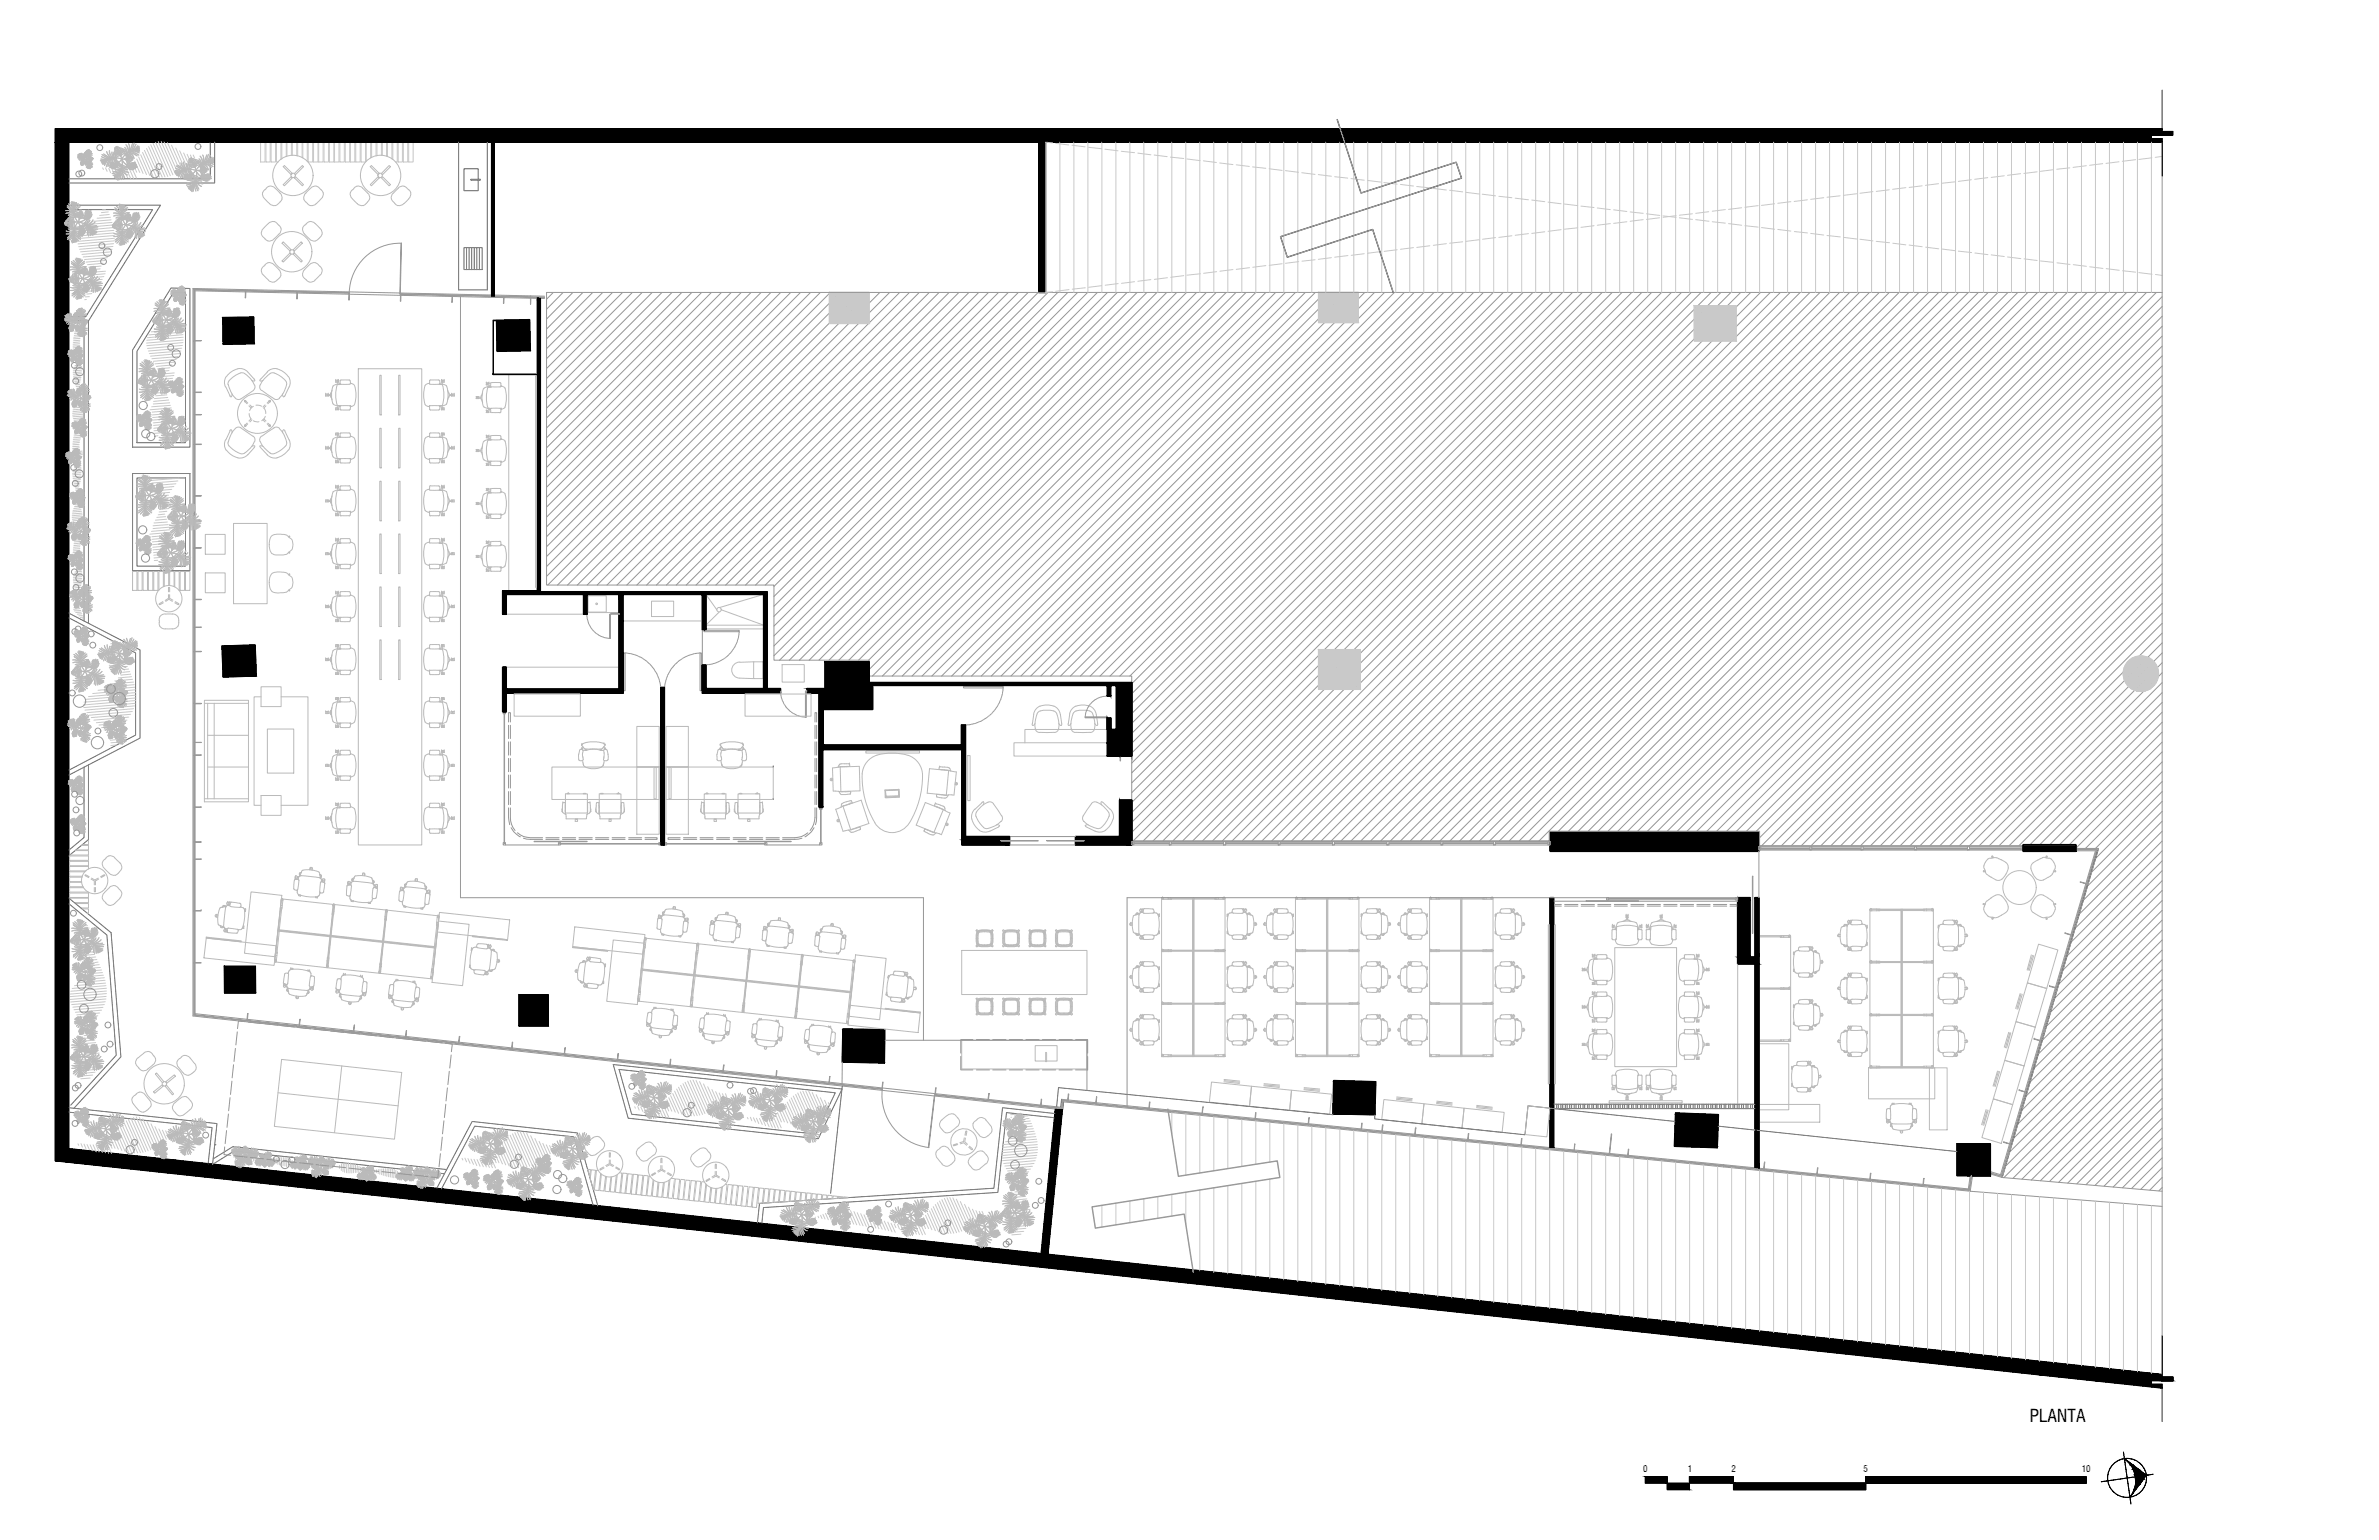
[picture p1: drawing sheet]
<svg xmlns="http://www.w3.org/2000/svg" width="432mm" height="279mm" viewBox="0 0 432 279" stroke-linecap="round" stroke-linejoin="round" font-family="sans-serif">
<defs><g id="words">
<text font-size="3.2" x="368.4" y="258.1">PLANTA</text>
<g font-size="1.6">
<text x="298.3" y="267.1">0</text>
<text x="306.3" y="267.1">1</text>
<text x="314.3" y="267.1">2</text>
<text x="338.3" y="267.1">5</text>
<text x="377.8" y="267.1">10</text>
</g>
</g></defs>
<!-- layer: A_MOBILIARIO -->
<g fill="none" stroke="#c7c8ca" stroke-width=".18">
<path d="M47.3 25.8h.8v3.6h-.8zM48.3 25.8h.7v3.6h-.7zM49.2 25.8h.8v3.6h-.8zM51 28.9v-3.1h-.8v3.6h.3M52 28.4v-2.6h-.8v3M52.9 28.2v-2.4h-.8v2.6M53.1 28.2v-2.4h.8v2.5M54 28.3v-2.5h.8v2.8M55 28.7v-2.9h.8v3.5M55.9 25.8h.8v3.6h-.8zM56.9 25.8h.8v3.6h-.8zM57.8 25.8h.8v3.6h-.8z"/>
<path d="M58.8 25.8h.8v3.6h-.8zM59.8 25.8h.8v3.6h-.8zM60.7 25.8h.8v3.6h-.8zM61.7 25.8h.8v3.6h-.8zM62.7 25.8h.8v3.6h-.8zM63.6 25.8h.8v3.6h-.8zM64.6 25.8h.8v3.6h-.8zM65.5 25.8h.9v3.6h-.9zM67.3 28.7v-2.9h-.8v3.5M68.3 28.3v-2.5h-.8v2.8M69.2 28.2v-2.4h-.8v2.5M69.4 28.2v-2.4h.8v2.6"/>
<path d="M70.3 28.4v-2.6h.8v3M71.3 28.9v-3.1h.8v3.6h-.3M72.3 25.8h.7v3.6h-.7zM73.2 25.8h.8v3.6h-.8zM74.2 25.8h.8v3.6h-.8z"/>
</g>
<!-- layer: A_HATCH -->
<g fill="none" stroke="#939598" stroke-width=".18">
<path d="M392.4 25.8v223.6M100.4 53.1l-1.2 1.2M102.2 53.1l-3 3M104 53.1l-4.8 4.8M105.8 53.1l-6.6 6.6M107.6 53.1l-8.4 8.4M109.4 53.1l-10.2 10.2M111.2 53.1l-12 12M113 53.1l-13.8 13.8M114.8 53.1l-15.6 15.6M116.6 53.1l-17.4 17.4M118.4 53.1l-19.2 19.2"/>
<path d="M120.2 53.1l-21 21M122 53.1l-22.8 22.7M123.8 53.1l-24.6 24.6M125.6 53.1l-26.4 26.3M127.4 53.1l-28.2 28.2M129.1 53.1l-29.9 29.9M131 53.1l-31.8 31.7M132.7 53.1l-33.5 33.5M134.5 53.1l-35.3 35.3M136.3 53.1l-37.1 37.1M138.1 53.1l-38.9 38.9M139.9 53.1l-40.7 40.7"/>
<path d="M141.7 53.1l-42.5 42.5M143.5 53.1l-44.3 44.3M145.3 53.1l-46.1 46.1M147.1 53.1l-47.9 47.9M148.9 53.1l-49.7 49.7M150.7 53.1l-51.5 51.5M152.5 53.1l-53.1 53M154.3 53.1l-53.1 53M156.1 53.1l-53.1 53M157.9 53.1l-53.1 53M159.7 53.1l-53.1 53M161.5 53.1l-53.1 53"/>
<path d="M163.3 53.1l-53.1 53M165.1 53.1l-53.1 53M166.8 53.1l-53 53M168.7 53.1l-53.1 53M170.4 53.1l-53 53M172.3 53.1l-53.2 53M174 53.1l-53 53M175.9 53.1l-53.2 53M177.6 53.1l-53 53M179.4 53.1l-53.1 53M181.2 53.1l-53 53M183 53.1l-53.1 53"/>
<path d="M184.8 53.1l-53.1 53M186.6 53.1l-53.1 53M188.4 53.1l-53.1 53M190.2 53.1l-53.1 53M192 53.1l-53.1 53M193.8 53.1l-53.3 53.3M195.6 53.1l-55.1 55.1M197.4 53.1l-56.9 56.9M199.2 53.1l-58.7 58.7M201 53.1l-60.5 60.5M202.8 53.1l-62.3 62.3M204.6 53.1l-64.1 64.1"/>
<path d="M206.4 53.1l-65.9 65.9M208.2 53.1l-66.7 66.7M210 53.1l-66.7 66.7M211.8 53.1l-66.7 66.7M213.6 53.1l-66.7 66.7M215.4 53.1l-66.8 66.7M217.2 53.1l-66.7 66.7M219 53.1l-66.8 66.7M220.7 53.1l-66.6 66.7M222.6 53.1l-66.8 66.7M224.3 53.1l-66.6 66.7M226.2 53.1l-68.5 68.4"/>
<path d="M227.9 53.1l-69.6 69.6M229.8 53.1l-69.6 69.6M231.5 53.1l-69.6 69.6M233.3 53.1l-69.5 69.6M235.1 53.1l-69.6 69.6M236.9 53.1l-69.5 69.6M238.7 53.1l-69.6 69.6M240.5 53.1l-69.6 69.6M242.3 53.1l-69.6 69.6M244.1 53.1l-69.6 69.6M245.9 53.1l-69.6 69.6M247.7 53.1l-69.6 69.6"/>
<path d="M249.5 53.1l-69.6 69.6M251.3 53.1l-69.6 69.6M253.1 53.1l-69.6 69.6M254.9 53.1l-69.6 69.6M256.7 53.1l-69.6 69.6M258.5 53.1l-69.6 69.6M260.3 53.1l-69.6 69.6M262.1 53.1l-69.6 69.6M263.9 53.1l-69.6 69.6M265.7 53.1l-69.6 69.6M267.5 53.1l-69.6 69.6M269.3 53.1l-69.6 69.6"/>
<path d="M271 53.1l-69.5 69.6M272.9 53.1l-69.6 69.6M274.6 53.1l-69.5 69.6M276.5 53.1l-71.1 71M278.2 53.1l-72.8 72.8M280 53.1l-74.6 74.5M281.8 53.1l-76.4 76.4M283.6 53.1l-78.2 78.1M285.4 53.1l-80 80M287.2 53.1l-81.8 81.7M289 53.1l-83.6 83.5M290.8 53.1l-85.4 85.3"/>
<path d="M292.6 53.1l-87.2 87.1M294.4 53.1l-89 88.9M296.2 53.1l-90.8 90.7M298 53.1l-92.6 92.5M299.8 53.1l-94.4 94.3M301.6 53.1l-96.2 96.1M303.4 53.1l-98 97.9M305.2 53.1l-99.5 99.4M307 53.1l-99.5 99.4M308.8 53.1l-99.5 99.4M310.6 53.1l-99.5 99.4M312.3 53.1l-99.4 99.4"/>
<path d="M314.2 53.1l-99.5 99.4M315.9 53.1l-99.4 99.4M317.8 53.1l-99.5 99.4M319.5 53.1l-99.4 99.4M321.3 53.1l-99.4 99.4M323.1 53.1l-99.4 99.4M324.9 53.1l-99.4 99.4M326.7 53.1l-99.4 99.4M328.5 53.1l-99.4 99.4M330.3 53.1l-99.4 99.4M332.1 53.1l-99.4 99.4M333.9 53.1l-99.4 99.4"/>
<path d="M335.7 53.1l-99.5 99.4M337.5 53.1l-99.4 99.4M339.3 53.1l-99.5 99.4M341.1 53.1l-99.4 99.4M342.9 53.1l-99.5 99.4M344.7 53.1l-99.4 99.4M346.5 53.1l-99.5 99.4M348.3 53.1l-99.5 99.4M350.1 53.1l-99.5 99.4M351.9 53.1l-99.5 99.4M353.7 53.1l-99.5 99.4M355.5 53.1l-99.5 99.4"/>
<path d="M357.3 53.1l-99.5 99.4M359.1 53.1l-99.5 99.4M360.9 53.1l-99.5 99.4M362.6 53.1l-99.4 99.4M364.5 53.1l-99.5 99.4M366.2 53.1l-99.4 99.4M368.1 53.1l-99.5 99.4M369.8 53.1l-99.4 99.4M371.7 53.1l-99.5 99.4M373.4 53.1l-99.4 99.4M375.2 53.1l-99.4 99.4M377 53.1l-99.4 99.4"/>
<path d="M378.8 53.1l-99.4 99.4M380.6 53.1l-97.8 97.7M382.4 53.1l-97.7 97.7M384.2 53.1l-97.8 97.7M386 53.1l-97.7 97.7M387.8 53.1l-97.8 97.7M389.6 53.1l-97.7 97.7M391.4 53.1l-97.8 97.7M392.4 53.1h-293.2v53h41.3v13.7h17.2v2.9h47.7v29.8h75.8v-1.7h38.2v2.6h47.8v-.1h9.6v.6h4.1l-17.5 59.7 29 2.5M392.4 53.8l-97 97M392.4 55.6l-95.2 95.2M392.4 57.4l-93.4 93.4"/>
<path d="M392.4 59.2l-91.6 91.6M392.4 61l-89.8 89.8M392.4 62.8l-88 88M392.4 64.6l-86.2 86.2M392.4 66.4l-84.4 84.4M392.4 68.2l-82.6 82.6M392.4 69.9l-80.8 80.9M392.4 71.8l-79 79M392.4 73.5l-77.2 77.3M392.4 75.4l-75.4 75.4M392.4 77.1l-73.6 73.7M392.4 79l-73 73"/>
<path d="M392.4 80.7l-72.6 72.7M392.4 82.5l-70.9 70.9M392.4 84.3l-69 69.1M392.4 86.1l-67.3 67.3M392.4 87.9l-65.4 65.5M392.4 89.7l-63.7 63.7M392.4 91.5l-61.9 61.9M392.4 93.3l-60.1 60.1M392.4 95.1l-58.3 58.3M392.4 96.9l-56.5 56.5M392.4 98.7l-54.7 54.7M392.4 100.5l-52.9 52.9"/>
<path d="M392.4 102.3l-51.1 51.1M392.4 104.1l-49.3 49.3M392.4 105.9l-47.5 47.5M392.4 107.7l-45.7 45.7M392.4 109.5l-43.9 43.9M392.4 111.3l-42.1 42.1M392.4 113.1l-40.3 40.3M392.4 114.9l-38.5 38.5M392.4 116.6l-36.7 36.8M392.4 118.5l-34.9 34.9M392.4 120.2l-33.1 33.2M392.4 122.1l-31.3 31.3"/>
<path d="M392.4 123.8l-29.5 29.6M392.4 125.7l-27.7 27.7M392.4 127.4l-25.9 26M392.4 129.2l-24 24.1M392.4 131l-22.2 22.3M392.4 132.8l-20.4 20.5M392.4 134.6l-18.6 18.7M392.4 136.4l-16.8 16.9M392.4 138.2l-15.6 15.7M281.2 152.5h-.1M392.4 140l-13.9 13.9M392.4 141.8l-12.1 12.1"/>
<path d="M392.4 143.6l-12 12.1M392.4 145.4l-12.8 12.9M392.4 147.2l-13.5 13.6M392.4 149l-14.3 14.3M392.4 150.8l-15 15.1M392.4 152.6l-15.7 15.8M392.4 154.4l-16.5 16.6M392.4 156.2l-17.3 17.3M392.4 158l-18 18M392.4 159.8l-18.8 18.8M392.4 161.6l-19.5 19.5M392.4 163.4l-20.2 20.3"/>
<path d="M392.4 165.2l-21 21M392.4 166.9l-21.7 21.8M392.4 168.8l-22.5 22.5M392.4 170.5l-23.2 23.3M392.4 172.4l-24 24M392.4 174.1l-24.7 24.8M392.4 175.9l-25.4 25.5M392.4 177.7l-26.2 26.3M392.4 179.5l-26.9 27M392.4 181.3l-27.7 27.8M392.4 183.1l-28.4 28.5M392.4 184.9l-28.7 28.8"/>
<path d="M392.4 186.7l-27 27.1M392.4 188.5l-25.4 25.4M392.4 190.3l-23.7 23.8M392.4 192.1l-22.1 22.1M392.4 193.9l-20.4 20.4M392.4 195.7l-18.8 18.8M392.4 197.5l-17.1 17.1M392.4 199.3l-15.4 15.5M392.4 201.1l-13.8 13.8M392.4 202.9l-12.1 12.2M392.4 204.7l-10.5 10.5M392.4 206.5l-8.8 8.9"/>
<path d="M392.4 208.3l-7.2 7.2M392.4 210.1l-5.5 5.5M392.4 211.9l-3.9 3.9M392.4 213.6l-2.2 2.3M392.4 215.4l-.5 .6"/>
</g>
<!-- layer: A_VEGETACION -->
<g fill="none" stroke="#c7c8ca" stroke-width=".18">
<path d="M18.6 30.5l.2 .2M19.1 38l-.5 .1M19.1 30.5l.3 .6M19.7 38.5l-1.3 .1M19.7 30.5l.4 .8M19.8 38.9l-1.7 .2M20 39.4l-2.4 .2M20.2 39.9l-3.2 .2M20.3 30.6l.4 1M20.8 30.7l.6 1.1M21.4 30.7l.5 1.2M21.9 30.6l.7 1.5"/>
<path d="M22.4 30.5l.8 1.8M22.8 30.4l.9 2M23.3 30.2l1 2.2M23.7 29.9l1.1 2.4M24.1 29.6l.7 1.7M24.4 29.2l1 2.1M24.8 28.8l1.2 2.7M25.2 28.5l1.4 3.2M25.5 28.1l1.7 3.7M25.9 27.7l1.9 4.3M26.2 27.3l2.2 4.8M26.6 26.9l2.3 5.2"/>
<path d="M27 26.6l2.4 5.5M27.4 26.3l2.5 5.8M27.8 26l2.7 6M28.3 25.8l2.6 6.1M28.7 25.7l2.7 6M29.2 25.6l2.6 6M29.8 25.7l2.5 5.6M30.4 25.9l2.3 5.2M31.1 26.3l2 4.5M31.9 26.9l1.6 3.7M32.6 27.4l1.3 2.9M33.3 27.7l1 2.2"/>
<path d="M34 28l.7 1.6M34.6 28.1l.5 1.2M35.1 28.1l.2 .6M13.9 59.2h.3M14.4 59.5h-.6M14.5 59.8l-.9 .1M15.7 54.3l-.3 .1M16.2 53.8l-.7 .1M16.7 53.3l-.9 .1M17.1 52.8h-1.1M17.5 52.3h-1.2M17.9 51.7l-1.5 .1"/>
<path d="M18.2 48.8l-1.9 .2M18.2 51.2l-1.6 .2M18.3 48.3l-2.2 .2M18.6 50.7l-1.9 .2M18.7 47.8l-2.8 .2M18.9 50.2l-2.2 .2M19.1 49.7l-2.5 .2M19.1 47.3l-3.5 .3M19.1 49.2l-2.6 .2M19.5 46.8l-4.2 .3M19.8 46.2l-4.7 .4M20.1 45.7l-5.2 .5"/>
<path d="M20.3 40.4l-4 .3M20.3 45.2l-5.7 .5M20.5 40.8l-4.9 .4M20.5 44.7l-6.1 .5M20.6 41.3l-5.6 .5M20.6 44.2l-6.3 .6M20.7 41.8l-6.2 .5M20.7 42.3l-6.4 .5M20.7 43.7l-6.5 .6M20.8 42.7l-6.6 .6M20.8 43.2l-6.7 .6M31.6 56.5h-.6"/>
<path d="M32.1 56.9l-1.2 .1M32.3 57.4l-1.8 .1M32.5 57.9l-2.4 .2M32.7 58.3l-3.2 .3M32.8 58.8l-4 .4M32.9 59.3l-4.9 .4M33.1 59.7l-5.7 .5M13.3 63.4h.1M14 71.4h.2M14 72h.3M14.1 77.7l-.2 .1M14.2 71l-.2 .1"/>
<path d="M14.3 70.7l-.4 .1M14.3 71.7h-.3M14.3 70.4l-.4 .1M14.3 78l-.6 .1M14.4 70.1h-.6M14.4 72.3l-.5 .1M14.4 65.2h.3M14.4 76.8h-.5M14.4 78.4l-.8 .1M14.4 62l-1.1 .2M14.4 62.4l-1.1 .1M14.4 69.7l-.7 .1"/>
<path d="M14.4 72.7h-.5M14.4 80l-1.1 .1M14.5 61.7l-1.2 .1M14.5 62.7l-1.2 .1M14.5 63l-1.2 .1M14.5 69.4l-.9 .1M14.5 78.7l-1 .1M14.5 61.4l-1.2 .1M14.5 73h-.8M14.6 69.1l-1 .1M14.6 79l-1.2 .1M14.6 79.6l-1.3 .1"/>
<path d="M14.6 60.1l-1 .1M14.6 64.9h.1M14.6 73.3h-1M14.7 61.1l-1.3 .1M14.7 64.3h.3M14.7 68.8l-1.2 .1M14.7 79.3l-1.4 .1M14.7 60.4l-1.2 .1M14.7 68.5l-1.3 .1M14.7 73.6l-1.2 .1M14.7 60.8h-1.2M14.7 68.1l-1.4 .2"/>
<path d="M14.7 76.5l-1.1 .1M14.8 65.5l-.7 .1M14.8 65.9l-.9 .1M14.8 66.2l-1.2 .1M14.8 67.5l-1.5 .1M14.8 67.8l-1.5 .1M14.8 73.9l-1.5 .1M14.8 64.6h-.1M14.8 66.5l-1.4 .1M14.8 66.8l-1.5 .1M14.8 67.2l-1.5 .1M14.9 74.2l-1.6 .2"/>
<path d="M14.9 76.1l-1.5 .2M15 74.5l-1.8 .2M15 63.3h-.5M15 74.9l-1.8 .1M15 75.8l-1.7 .2M15 63.9l-.4 .1M15 75.2l-1.8 .1M15 75.5l-1.8 .1M15.1 63.6h-.5M28.7 79.1h-.7M30 70.7l-1.2 .1M30 78.5l-2 .1"/>
<path d="M30.1 71.2l-1.6 .1M30.3 71.6l-2 .2M30.4 70.2l-1.5 .1M30.5 72.1l-2.5 .2M30.5 77.9l-2.5 .3M30.6 72.6l-2.7 .2M30.6 77.4l-2.7 .3M30.7 67.2l-1.9 .2M30.7 69.7l-1.6 .1M30.7 76.9l-2.8 .3M30.8 73.1l-3 .2M30.8 76.5l-3 .2"/>
<path d="M30.8 66.7l-2.2 .2M30.9 73.5l-3.4 .3M30.9 76l-3.2 .2M31 75.5l-3.3 .2M31 69.1l-1.9 .2M31.1 74l-3.9 .4M31.1 75l-3.4 .3M31.2 74.5l-3.6 .3M31.2 66.2l-2.8 .3M31.3 68.6l-2.1 .2M31.6 68.1l-2.5 .2M31.6 65.7l-3.5 .3"/>
<path d="M31.6 67.7l-2.6 .2M32 65.2l-4.2 .3M32.3 64.7l-4.7 .4M32.6 64.1l-5.3 .5M32.8 63.7l-5.7 .4M33 63.2l-6.1 .5M33.1 62.7l-6.3 .5M33.2 60.3l-6.2 .5M33.2 60.7l-6.4 .6M33.2 62.2l-6.6 .5M33.2 61.2l-6.6 .5M33.2 61.7l-6.6 .5"/>
<path d="M13.3 82h-.1M13.9 89.6h.3M13.9 90.3h.3M14 96.7h.2M14.2 89.9l-.3 .1M14.2 89.3h-.3M14.2 89h-.4M14.2 90.6h-.3M14.3 88.7h-.6M14.3 90.9h-.4M14.3 95.4h-.5M14.3 88.3l-.7 .1"/>
<path d="M14.4 80.6l-1.2 .1M14.4 81h-1.2M14.4 91.2h-.7M14.4 80.3l-1.2 .1M14.4 81.3l-1.2 .1M14.4 81.6l-1.2 .1M14.4 88l-.9 .1M14.4 97h-.6M14.4 91.5l-.8 .1M14.5 87.6l-1.1 .2M14.5 99.2l-1.2 .1M14.5 99.5l-1.2 .1"/>
<path d="M14.5 99.8l-1.2 .2M14.5 83.5h.1M14.5 91.8l-1 .1M14.5 97.3h-.8M14.6 83.2h.1M14.6 87.3l-1.2 .1M14.6 98.9l-1.2 .1M14.6 87l-1.3 .1M14.6 92.1l-1.2 .2M14.6 97.6l-1 .1M14.7 83.8h-.4M14.7 84.1l-.7 .1"/>
<path d="M14.7 86.7l-1.4 .1M14.7 95l-1.2 .1M14.7 84.4l-1 .1M14.7 84.8l-1.2 .1M14.7 85.1l-1.4 .1M14.7 85.7l-1.5 .2M14.7 86l-1.5 .2M14.7 86.4l-1.5 .1M14.7 92.5l-1.4 .1M14.7 97.9l-1.2 .1M14.7 98.5l-1.3 .2M14.7 85.4l-1.5 .1"/>
<path d="M14.8 92.8l-1.6 .1M14.8 98.2l-1.3 .1M14.8 94.7l-1.5 .1M14.9 82.8l-.4 .1M14.9 93.1l-1.8 .1M14.9 81.8l-.5 .1M14.9 93.4l-1.8 .2M14.9 94.4l-1.7 .1M15 82.5h-.5M15 93.7l-1.9 .2M15 94l-1.9 .2M15 82.2h-.5"/>
<path d="M27.1 86.7h.1M29.9 93.3l-1.2 .1M30.1 93.7l-1.6 .2M30.2 94.2l-2 .2M30.3 92.8l-1.4 .1M30.4 94.7l-2.4 .2M30.5 95.2l-2.7 .2M30.6 89.8l-1.8 .2M30.7 92.3l-1.7 .1M30.7 99.5l-2.9 .3M30.7 95.6l-2.9 .3M30.7 99l-3 .3"/>
<path d="M30.8 89.3l-2.3 .2M30.8 98.5l-3.1 .3M30.9 96.1l-3.4 .3M31 98.1l-3.3 .2M31 91.8l-1.9 .1M31 96.6l-3.8 .3M31 97.6l-3.4 .2M31.1 97.1l-3.5 .3M31.2 88.8l-2.9 .2M31.3 91.2l-2.2 .2M31.5 90.7l-2.4 .2M31.6 88.3l-3.6 .3"/>
<path d="M31.6 90.2l-2.7 .2M31.9 87.8l-4.1 .3M32.3 87.3l-4.8 .3M32.5 86.8l-5.2 .4M13.3 100.9h.1M14 108.2h.3M14.1 108.9h.2M14.3 108.5l-.2 .1M14.3 109.1l-.3 .1M14.3 107.9h-.4M14.3 109.5h-.4M14.4 107.5l-.6 .1"/>
<path d="M14.4 109.8l-.7 .1M14.4 107.2l-.7 .1M14.4 110.1l-1 .1M14.5 100.2l-1.2 .1M14.5 100.5l-1.2 .1M14.5 106.9l-.9 .1M14.5 110.4l-1.2 .1M14.6 106.6l-1 .1M14.7 101.7h.3M14.7 102.4h.1M14.7 106.2l-1.2 .2M14.7 110.8h-1.2"/>
<path d="M14.7 102.1h.1M14.7 102.7l-.3 .1M14.7 105.9l-1.3 .1M14.7 111.1h-1M14.8 103l-.6 .1M14.8 105.3l-1.5 .1M14.8 105.6l-1.5 .1M14.8 103.3l-.9 .1M14.8 103.6l-1.2 .2M14.8 104l-1.4 .1M14.8 104.3l-1.5 .2M14.8 104.6l-1.5 .1"/>
<path d="M14.8 105l-1.5 .1M14.8 111.4h-.8M15 111.7h-.7M15 100.8h-.4M15 112h-.4M15.1 101.1h-.5M15.1 101.4h-.5M15.1 112.3h-.2M20.2 116.3h.3M21.3 116.7l-1.2 .1M21.9 117.6l-1.9 .2M21.9 117.2l-1.9 .1"/>
<path d="M21.9 118.1l-2 .2M22.1 118.6l-2.2 .2M22.3 119.1l-2.5 .2M22.5 119.5l-2.7 .2M22.7 120l-2.9 .2M28.6 101.7h-.6M29.9 101.1l-1.9 .1M30.5 100.5l-2.6 .2M30.6 100l-2.7 .3M19.8 120.7h.2M20.1 135.7h.1M21.2 135.1l-1.1 .2"/>
<path d="M22.1 133.2l-2.5 .2M22.2 133.6l-2.3 .2M22.2 132.6l-2.9 .3M22.2 134.1l-2.2 .2M22.3 132.1l-3.4 .3M22.3 134.6l-2.2 .2M22.5 131.7l-4.1 .3M22.7 131.2l-4.7 .3M22.9 120.5h-.5M23 130.7l-5.5 .4M23.1 120.9l-.6 .1M23.3 121.4l-.8 .1"/>
<path d="M23.4 130.1l-6.4 .6M23.6 121.8l-1.3 .2M23.7 122.3l-1.8 .2M23.7 129.6l-7.1 .6M23.9 122.8l-2.4 .2M24 129.1l-7.9 .7M24.1 123.2l-3.3 .3M24.2 123.8l-4.2 .3M24.2 128.6l-8.4 .7M24.4 124.2l-5.5 .5M24.4 128.1l-9 .7M24.5 124.7l-6.7 .5"/>
<path d="M24.5 127.6l-9.3 .8M24.6 125.2l-7.8 .6M24.6 125.7l-8.5 .7M24.6 127.1l-9.5 .8M24.7 126.1l-9.1 .8M24.7 126.6l-9.4 .8M14.5 174.3h.1M15.5 168h.4M16.2 168.4l-.9 .1M16.4 168.9l-1.3 .1M16.5 169.3l-1.5 .2M16.6 171.3l-1.9 .1"/>
<path d="M16.6 169.8l-1.7 .2M16.6 170.8l-1.9 .2M16.7 171.8l-2.1 .1M16.7 170.3l-1.9 .1M16.8 172.2l-2.3 .2M16.9 172.7l-2.4 .2M17.2 173.2l-2.7 .2M17.4 173.6l-2.9 .3M17.6 174.1h-.5M17.8 174.6h-.6M18 175l-.8 .1M18.2 175.5l-1.3 .1"/>
<path d="M18.4 176l-1.7 .1M18.6 176.5l-2.4 .1M18.8 176.9l-3.2 .3M18.9 177.4l-4 .3M19.1 177.9l-4.9 .4M19.1 178.4l-5.6 .4M19.2 178.8l-6.1 .5M19.3 179.3l-6.5 .5M19.3 179.8l-6.6 .6M16.4 195.6l-1.7 .1M16.8 186.8l-1.6 .1M16.8 187.3l-1.5 .1"/>
<path d="M16.8 195l-2.4 .3M16.9 186.3l-1.8 .2M16.9 187.8l-1.6 .1M17 185.8l-2.1 .2M17 188.2l-1.8 .2M17.2 185.3l-2.5 .2M17.2 188.7l-2.1 .2M17.2 194.5l-2.9 .3M17.4 189.2l-2.5 .2M17.5 184.8l-3.1 .3M17.5 194l-3.3 .3M17.6 189.7l-2.8 .2"/>
<path d="M17.8 184.3l-3.6 .3M17.8 190.1l-3.2 .3M17.8 193.5l-3.6 .3M17.9 190.6l-3.4 .3M17.9 193l-3.7 .4M18 191.1l-3.6 .3M18 191.5l-3.7 .4M18 192.5l-3.8 .3M18.1 183.8l-4.2 .3M18.1 192l-3.9 .4M18.4 183.3l-4.7 .4M18.7 182.8l-5.3 .4"/>
<path d="M18.9 182.3l-5.7 .4M19.1 181.8l-6.1 .5M19.2 181.2l-6.4 .6M19.3 180.8l-6.5 .5M19.3 180.3l-6.6 .5M120.7 199.9l.7 1.7M121 199.5l.9 2.1M121.4 199.2l1.2 2.6M121.7 198.8l1.5 3.2M122.1 198.4l1.7 3.8M122.4 198l2 4.3M122.8 197.6l2.1 4.8"/>
<path d="M123.2 197.2l2.3 5.3M123.5 196.9l2.5 5.6M124 196.6l2.5 5.8M124.3 196.4l2.7 5.9M124.8 196.1l2.7 6.1M125.3 196l2.6 6M125.8 195.9l2.6 6M126.3 196l2.5 5.6M127 196.2l2.3 5.2M127.7 196.7l2 4.4M128.5 197.2l1.6 3.7M129.2 197.7l1.3 2.9"/>
<path d="M129.9 198l1 2.3M130.5 198.3l.7 1.7M131.1 198.4l.5 1.2M131.7 198.4l.2 .6M142.9 200l1.9 4.3M143.3 199.5l2.1 4.9M143.6 199.2l2.3 5.2M144 198.9l2.5 5.5M144.4 198.6l2.6 5.8M144.8 198.3l2.7 6M145.3 198.1l2.7 6M145.7 198l2.7 6"/>
<path d="M146.2 197.9l2.7 5.9M146.8 198l2.4 5.3M147.4 198.2l2.1 4.6M148.1 198.6l1.6 3.6M148.9 199.2l1.1 2.4M149.7 199.6l.6 1.5M14.2 207.5l.1 .3M14.7 207.5l.3 .6M15.3 207.6l.3 .8M15.8 207.7l.4 .9M16.4 207.7l.5 1.1M16.9 207.7l.6 1.3"/>
<path d="M17.4 207.7l.6 1.3M17.9 207.6l.7 1.5M18.4 207.4l.7 1.7M18.8 207.2l.9 2M19.2 206.9l1 2.4M19.6 206.6l.7 1.7M20 206.3l.9 2M20.3 205.9l1.2 2.6M20.7 205.5l1.4 3.2M21.1 205.1l1.6 3.8M21.4 204.7l1.9 4.4M21.8 204.3l2.1 4.8"/>
<path d="M22.1 204l2.3 5.2M22.5 203.6l2.5 5.6M22.9 203.3l2.6 5.8M23.3 203.1l2.7 6M23.8 202.9l2.6 6M24.2 202.7l2.7 6.1M24.7 202.7l2.7 5.9M25.3 202.7l2.5 5.7M25.9 203l2.3 5.1M26.6 203.4l2 4.5M27.4 203.9l1.6 3.7M28.1 204.4l1.3 2.9"/>
<path d="M28.8 204.8l1 2.2M29.5 205l.7 1.7M30.1 205.2l.5 1.1M30.6 205.2l.2 .5M42.5 209.5v.5M42.9 209.2l-.1 1.2M43.2 209.1l-.1 1.5M43.5 209l-.1 1.7M43.8 209l-.1 1.8M44.1 209l-.1 1.8M44.4 209v1.8M44.8 209.1l-.1 1.7"/>
<path d="M45.1 209.2l-.1 1.6M45.4 209.3l-.1 1.4M45.7 209.5l-.1 1.2M46 209.6v1.1M46.3 209.8v.8M46.6 209.9v.7M47 210.1l-.1 .4M47.3 210.2v.3M47.6 210.3v.2M47.9 210.3v.2M48.2 210.3v.3M48.5 210.3v.3"/>
<path d="M48.9 210.3v.4M49.2 210.2v.6M49.5 210.2v.7M49.8 210.2v.8M50.1 210.1v1M50.5 210.1l-.1 1.2M50.8 210l-.1 1.3M51.1 210v1.4M51.4 210v1.5M51.7 210v1.6M52.1 210.1l-.1 1.5M52.4 210.2l-.1 1.5"/>
<path d="M52.7 210.3l-.1 1.4M53 210.5v1.2M53.3 210.8v1M53.7 211.1l-.1 .7M53.9 211.4v.4M54.2 211.7v.1M54.6 211.8l-.1 .2M54.9 211.8v.3M55.2 211.9v.4M55.5 211.9v.5M55.9 211.9l-.1 .4M55.9 210.6v.1"/>
<path d="M56.2 210.6l-.1 1.3M56.5 210.6v1.3M56.9 210.7l-.1 1.2M57.2 210.7l-.1 1.2M57.5 210.8l-.1 1.2M57.8 210.9v1.2M58.1 211v1.2M58.4 211.1v1.3M58.7 211.2v1.2M59.1 211.3l-.1 1M59.4 211.4v.9M59.7 211.6v.6"/>
<path d="M60 211.8v.2M61.7 211.4l-.1 .6M62 211.2l-.1 1.2M62.3 211.1l-.1 1.5M62.6 211l-.1 1.7M63 211l-.1 1.8M63.3 211l-.1 1.8M63.6 211l-.1 1.8M63.9 211.1v1.7M64.2 211.2l-.1 1.6M64.5 211.3v1.4M64.9 211.5l-.1 1.2"/>
<path d="M65.2 211.6l-.1 1.1M65.5 211.8v.8M65.8 211.9v.6M66.1 212.1v.4M66.4 212.2v.3M66.7 212.3v.2M67.1 212.3l-.1 .2M67.4 212.3v.3M67.7 212.3v.3M68 212.3v.4M68.3 212.2v.6M68.7 212.2l-.1 .7"/>
<path d="M69 212.1l-.1 .9M69.3 212.1v1M69.6 212.1v1.1M69.9 212v1.3M70.3 212l-.1 1.4M70.6 212l-.1 1.5M70.9 212l-.1 1.5M71.2 212.1v1.5M71.6 212.1l-.1 1.6M71.9 212.3l-.1 1.4M72.2 212.5l-.1 1.2M72.5 212.8l-.1 1"/>
<path d="M72.8 213.1l-.1 .7M73.1 213.4v.4M73.4 213.7v.1M73.7 213.8v.1M74 213.8v.3M74.4 213.8v.5M74.7 213.8l-.1 .5M75 213.8v.5M75 212.6v.1M75.4 212.6l-.1 1.2M75.7 212.6l-.1 1.2M76 212.7v1.2"/>
<path d="M76.3 212.7v1.2M76.6 212.8v1.2M76.9 212.9v1.2M77.3 213l-.1 1.2M77.6 213.1l-.1 1.2M77.9 213.2v1.1M78.2 213.2v1.1M78.5 213.4v.8M78.8 213.5v.7M79.1 213.8v.2M83.9 210.2l.1 .3M84.4 210.1l.3 .7"/>
<path d="M84.9 210.2l.4 .8M85.5 210.3l.5 1M86 210.3l.5 1.2M86.6 210.4l.5 1.2M87.1 210.3l.6 1.4M87.6 210.2l.7 1.5M88.1 210.1l.7 1.7M88.5 209.9l.9 2M88.9 209.6l1 2.3M89.3 209.3l.8 1.7M89.7 208.9l.9 2.1M90 208.5l1.2 2.7"/>
<path d="M90.4 208.2l1.4 3.1M90.7 207.7l1.7 3.9M91.1 207.4l1.9 4.3M91.5 207l2.1 4.8M91.8 206.6l2.3 5.3M92.2 206.3l2.5 5.6M92.6 206l2.6 5.8M93 205.7l2.6 6M93.4 205.5l2.8 6.1M93.9 205.4l2.7 6M94.4 205.3l2.6 5.9M95 205.4l2.5 5.6"/>
<path d="M95.6 205.6l2.3 5.2M96.3 206.1l2 4.4M97.1 206.6l1.6 3.6M97.8 207.1l1.3 2.8M98.5 207.4l1 2.2M99.2 207.7l.7 1.6M99.8 207.8l.5 1.2M100.3 207.8l.3 .6M115.2 200.8l.1 .3M115.8 200.8l.2 .6M116.3 200.8l.4 .8M116.9 200.9l.4 1"/>
<path d="M117.4 201l.5 1.1M118 201l.5 1.3M118.5 200.9l.6 1.6M119 200.8l.7 1.8M119.4 200.7l.9 2M119.9 200.5l1 2.2M120.3 200.2l1 2.4M135.7 202.7l.1 .3M136.2 202.7l.3 .6M136.8 202.8l.3 .8M137.3 202.9l.4 .9M137.9 202.9l.5 1.1"/>
<path d="M138.4 202.9l.6 1.3M138.9 202.9l.7 1.5M139.4 202.8l.8 1.7M139.9 202.7l.8 2M140.3 202.5l1 2.2M140.7 202.2l1.1 2.4M141.1 201.9l.7 1.7M141.5 201.5l.9 2.1M141.8 201.1l1.2 2.6M142.2 200.7l1.4 3.2M142.6 200.3l1.6 3.8M150.3 220l.6 1.4"/>
<path d="M150.3 200l.3 .5M150.7 219.8l.8 1.7M151.2 219.6l.9 2M151.7 219.5l.9 2.2M152.1 219.3l1.1 2.5M152.5 219.1l1.3 2.8M153.1 219.3l1.3 2.7M153.8 219.4l1.2 2.7M154.4 219.6l1.1 2.6M155 219.8l1.1 2.5M168.7 219.7l1.7 3.8M169.1 219.3l1.9 4.3"/>
<path d="M169.4 218.9l2.1 4.8M169.8 218.5l2.3 5.3M170.2 218.2l2.4 5.6M170.5 217.9l2.6 5.8M171 217.6l2.6 6.1M171.4 217.4l2.7 6.1M171.9 217.3l2.7 6.1M172.4 217.3l2.6 5.9M172.9 217.3l2.5 5.6M173.6 217.6l2.3 5.1M174.3 218l2 4.5M175.1 218.5l1.6 3.7"/>
<path d="M175.8 219l1.3 2.9M176.5 219.4l1 2.2M177.1 219.6l.8 1.6M177.7 219.8l.5 1.1M178.2 219.8l.3 .5M183.5 202.7h.1M184.9 202.1l-1.5 .1M185.8 215.2l-1.6 .1M185.8 215.6l-1.6 .1M185.9 214.6l-1.9 .2M185.9 216.1l-1.7 .2M186 214.1l-2.1 .2"/>
<path d="M186 216.6l-1.8 .1M186.2 213.6l-2.5 .2M186.2 217.1l-2.2 .1M186.4 217.5l-2.5 .2M186.4 213.1l-3 .3M186.5 218l-2.8 .2M186.6 202.5h-.6M186.7 212.6l-3.6 .3M186.7 218.5l-3.1 .2M186.8 202.9l-.6 .1M186.9 218.9l-3.5 .3M187 219.4l-3.7 .3"/>
<path d="M187 203.4l-.9 .1M187 212.1l-4.1 .3M187 219.9l-3.8 .3M187.2 203.8l-1.3 .1M187.4 204.3l-1.8 .2M187.4 211.6l-4.8 .4M187.6 204.8l-2.4 .2M187.7 211.1l-5.3 .5M187.7 205.2l-3.1 .3M187.9 205.7l-4 .4M187.9 210.6l-5.7 .5M188 206.2l-4.9 .4"/>
<path d="M188.1 210.1l-6.1 .5M188.1 206.7l-5.6 .5M188.2 209.6l-6.4 .5M188.2 207.2l-6.2 .5M188.3 207.7l-6.3 .5M188.3 209.1l-6.5 .5M188.3 208.1l-6.4 .6M188.3 208.6l-6.4 .5M148 220.8v.1M148.5 220.7l.1 .3M148.9 220.5l.3 .6M149.4 220.3l.3 .9"/>
<path d="M149.8 220.1l.5 1.2M155.6 220l1 2.4M156.2 220.2l1 2.3M156.8 220.4l1 2.2M157.5 220.6l.9 2.1M158 220.8l1 2M158.7 221l.8 1.9M159.3 221.2l.8 1.8M159.9 221.3l.8 1.9M160.5 221.5l.8 1.8M161.1 221.7l.8 1.8M161.7 221.9l.8 1.7"/>
<path d="M162.3 222.1l.3 .6M162.9 222.1l.4 .9M163.5 222.2l.4 1M164 222.3l.5 1.1M164.6 222.3l.5 1.3M165.1 222.3l.6 1.4M165.5 222.2l.8 1.7M166 222l.9 2M166.5 221.8l.9 2.2M166.8 221.5l1.2 2.5M167.2 221.2l.8 1.7M167.6 220.9l.9 2"/>
<path d="M168 220.5l1.1 2.6M168.3 220.1l1.5 3.2M185.3 223.9l-1.6 .1M185.8 223.4l-2.4 .2M186.2 222.9l-2.9 .2M186.5 222.3l-3.3 .3M186.7 221.8l-3.6 .3M186.9 221.4l-3.8 .3M187 220.9l-3.9 .3M187 220.4l-3.8 .3"/>
</g>
<!-- layer: A_MURO EXT -->
<g fill="#000" stroke="#000" stroke-width=".18">
<path d="M40.4 57.6h5.6l.1 4.7zM40.4 57.6l5.6-.1zM90.1 58.1h6l.1 5.5zM90.1 58.1l6-.1v.1zM97.6 54.1l.5 .1zM40.3 117.2h6l.2 5.4zM40.3 117.2l6-.2v.2zM40.7 175.3h5.6l.1 4.8zM40.7 175.3h5.6zM281.4 162.9h.6v45.3zM318.6 174.9h.6v37zM94.2 180.5h5.3z"/>
<path d="M94.2 180.5h5.3v5.6zM153 186.7l7.6 .1h-7.6zM153 186.8h7.6l-.1 5.9zM242.1 196.1l7.6 .2h-7.6zM242.1 196.3h7.6l-.2 5.8zM191.6 201.2l1.2 .2h-1.2zM191.6 201.4h1.2l-2.6 26.1zM304.1 201.9l7.8 .3h-7.8zM304.1 202.2h7.8l-.2 5.8zM355.2 207.5l6 .1zM355.2 207.6h6v5.7zM386.3 251.1h6.1v.7z"/>
<path d="M10 25.8l2.5 182.6v-182.6zM10 25.8l2.5 182.6h-2.5z"/>
<path d="M89.3 25.8l.4 27.9v-27.9zM89.3 25.8l.4 27.9h-.4z"/>
<path d="M188.6 25.8l1.2 27.3v-27.3zM188.6 25.8l1.2 27.3h-1.2z"/>
<path d="M10 24.5l380.5 .7v-.7zM10 24.5l380.5 .7h-380.5z"/>
<path d="M10 23.4l382.4 .4v-.4zM10 23.4l382.4 .4h-382.4z"/>
<path d="M10 25.2l382.4 .6v-.6zM10 25.2l382.4 .6h-382.4z"/>
<path d="M10 23.8l384.4 .7v-.7zM10 23.8l384.4 .7h-384.4z"/>
<path d="M40.4 57.6l.1 4.7h5.6zM40.5 62.3h5.6l-5.6 .2z"/>
<path d="M90.1 58.1l.1 5.5h6zM90.2 63.6h6l-6 .1z"/>
<path d="M97.6 54.2l.5 53v-53zM97.6 54.2l.5 53h-.5z"/>
<path d="M40.3 117.2l.2 5.4h6zM40.5 122.6h6l-6 .2z"/>
<path d="M91.2 107.8l.7 3.6v-3.6zM91.2 107.8l.7 3.6h-.7z"/>
<path d="M91.2 107.2l6.9 .2v-.2zM91.2 107.2l6.9 .2h-6.9z"/>
<path d="M105.9 107.8l.6 3.6v-3.6zM105.9 107.8l.6 3.6h-.6z"/>
<path d="M112.4 107.8l.7 17.2v-17.2zM112.4 107.8l.7 17.2h-.7z"/>
<path d="M127.5 107.8l.6 6.4v-6.4zM127.5 107.8l.6 6.4h-.6z"/>
<path d="M91.2 107.4l48 .4v-.4zM91.2 107.4l48 .4h-48z"/>
<path d="M138.6 107.8l.6 17.1v-17.1zM138.6 107.8l.6 17.1h-.6z"/>
<path d="M91.2 121l.7 4v-4zM91.2 121l.7 4h-.7z"/>
<path d="M91.2 125.7l.7 3.4v-3.4zM91.2 125.7l.7 3.4h-.7z"/>
<path d="M91.2 125l21.9 .7v-.7zM91.2 125l21.9 .7h-21.9z"/>
<path d="M119.9 124.7l.7 28.6v-28.6zM119.9 124.7l.7 28.6h-.7z"/>
<path d="M127.5 120.7l.6 4.2v-4.2zM127.5 120.7l.6 4.2h-.6z"/>
<path d="M127.5 124.9l14.2 .8v-.8zM127.5 124.9l14.2 .8h-14.2z"/>
<path d="M148.7 136l.6 10.5v-10.5zM148.7 136l.6 10.5h-.6z"/>
<path d="M148.7 128.7l.7 6.5v-6.5zM148.7 128.7l.7 6.5h-.7z"/>
<path d="M146.5 124.9l3.2 .8v-.8zM146.5 124.9l3.2 .8h-3.2z"/>
<path d="M148.7 125.7l1 2.4v-2.4zM148.7 125.7l1 2.4h-1z"/>
<path d="M149.7 120.1l8 8v-8zM149.7 120.1l8 8h-8z"/>
<path d="M157.7 124.3l.7 3.8v-3.8zM157.7 124.3l.7 3.8h-.7z"/>
<path d="M148.7 128.1l9.7 .6v-.6zM148.7 128.1l9.7 .6h-9.7z"/>
<path d="M174.5 131.5l.7 3.7v-3.7zM174.5 131.5l.7 3.7h-.7z"/>
<path d="M148.7 135.2l26.5 .8v-.8zM148.7 135.2l26.5 .8h-26.5z"/>
<path d="M174.6 136l.6 15.8v-15.8zM174.6 136l.6 15.8h-.6z"/>
<path d="M201 124.3l.6 2v-2zM201 124.3l.6 2h-.6z"/>
<path d="M201 130.3l.6 2v-2zM201 130.3l.6 2h-.6z"/>
<path d="M202.6 127.9l.6 4.4v-4.4zM202.6 127.9l.6 4.4h-.6z"/>
<path d="M201 132.3l2.2 4.9v-4.9zM201 132.3l2.2 4.9h-2.2z"/>
<path d="M157.7 123.8l47.7 .5v-.5zM157.7 123.8l47.7 .5h-47.7z"/>
<path d="M202.6 124.3l2.8 3.6v-3.6zM202.6 124.3l2.8 3.6h-2.8z"/>
<path d="M203.5 127.9l1.9 9.3v-9.3zM203.5 127.9l1.9 9.3h-1.9z"/>
<path d="M174.6 152.4l.6 .2v-.2zM174.6 152.4l.6 .2h-.6z"/>
<path d="M174.6 151.8l8.6 .6v-.6zM174.6 151.8l8.6 .6h-8.6z"/>
<path d="M174.6 152.6l8.6 .7v-.7zM174.6 152.6l8.6 .7h-8.6z"/>
<path d="M203.2 145.2l2.2 6.6v-6.6zM203.2 145.2l2.2 6.6h-2.2z"/>
<path d="M195.2 151.8l10.2 .6v-.6zM195.2 151.8l10.2 .6h-10.2z"/>
<path d="M203.2 152.4l2.2 .2v-.2zM203.2 152.4l2.2 .2h-2.2z"/>
<path d="M195.2 152.6l10.2 .7v-.7zM195.2 152.6l10.2 .7h-10.2z"/>
<path d="M281.4 151l37.8 3.4v-3.4zM281.4 151l37.8 3.4h-37.8z"/>
<path d="M367.2 153.3l9.6 1.1v-1.1zM367.2 153.3l9.6 1.1h-9.6z"/>
<path d="M40.7 175.3l.1 4.8h5.6zM40.8 180.1h5.6z"/>
<path d="M281.4 162.9v45.3h.6zM281.4 208.2l.6 .1z"/>
<path d="M315.4 162.9l2.2 .4v-.4zM315.4 162.9l2.2 .4h-2.2z"/>
<path d="M315.4 163.3l2.2 10.4v-10.4zM315.4 163.3l2.2 10.4h-2.2z"/>
<path d="M318.6 174.9v37h.6zM318.6 211.9h.6z"/>
<path d="M318.6 162.9l.6 10.8v-10.8zM318.6 162.9l.6 10.8h-.6z"/>
<path d="M315.4 173.7l3.8 1.2v-1.2zM315.4 173.7l3.8 1.2h-3.8z"/>
<path d="M94.2 186.1h5.3zM94.2 180.5l5.3 5.6h-5.3z"/>
<path d="M153 186.8l-.1 5.9h7.6zM152.9 192.7h7.6v.1z"/>
<path d="M242.1 196.3l-.2 5.8h7.6zM241.9 202.1h7.6v.1z"/>
<path d="M10 208.4l22.4 2.2-19.9-2.2zM10 208.4l22.4 2.2h-22.4z"/>
<path d="M10 210.6l382.4 38.8-360-38.8zM10 210.6l382.4 38.8h-22.4z"/>
<path d="M191.6 201.4l-2.6 26.1h1.2zM189 227.5h1.2v.1z"/>
<path d="M304.1 202.2l-.2 5.8h7.8zM303.9 208h7.8v.2z"/>
<path d="M355.2 207.6v5.7h6zM355.2 213.3h6z"/>
<path d="M380.3 250.5l10.2 .6v-.6zM380.3 250.5l10.2 .6h-4.2z"/>
<path d="M370 249.4l22.4 1.1v-1.1zM370 249.4l22.4 1.1h-12.1z"/>
<path d="M392.4 249.9l2 .6v-.6zM392.4 249.9l2 .6h-2z"/>
</g>
<!-- layer: A_MOBILIARIO -->
<g fill="none" stroke="#bababa" stroke-width=".18">
<path d="M47.7 35a1.08 1.08 0 0 0 .3 1M48 36.1l.9 .9M48.1 34.4l-.4 .6M48.3 34.2l-.2 .2M48.8 33.8l-.5 .4M48.8 33.8a1.08 1.08 0 0 1 1.1 .3M48.9 36.9a1.08 1.08 0 0 0 1.1 .4M49.9 34.1l.9 .9M50.8 35a1.08 1.08 0 0 1 .4 1.1M51.2 36.1l-.4 .6-.8 .6M51.4 30.2l.2-.2 1.5 1.5-.3 .2zM51.4 33.5l1.4-1.4 .3 .2-1.5 1.4z"/>
<path d="M53.7 32.1l1.4 1.4-.2 .2-1.5-1.4zM54.9 30l.2 .2-1.4 1.5-.3-.2zM55.1 36.1l.7 .8M55.8 36.9l.5 .4M57.4 36.9a1.08 1.08 0 0 1-1.1 .4M58 34.2a1.14 1.14 0 0 0-1.8 .2l-.7 .6a1.08 1.08 0 0 0-.3 1.1M58.1 34.2l.2 .2M58.3 34.4l.4 .6M58.3 36.1l-.9 .9M58.7 35a1.08 1.08 0 0 1-.4 1M63.6 35a1.08 1.08 0 0 0 .3 1M63.9 36.1l1 .9"/>
<path d="M64 34.4l-.4 .6M64.2 34.2a1.1 1.1 0 0 1 1.9 .2l.4 .4a1.2 1.2 0 0 1 0 2.1l-.6 .4M64.2 34.2l-.2 .2M64.8 36.9a1.08 1.08 0 0 0 1.1 .4M67.2 33.5l1.4-1.4 .2 .2-1.4 1.4zM67.2 30.2l.2-.2 1.4 1.5-.2 .2zM69.4 32.1l1.5 1.4-.3 .2-1.4-1.4zM70.6 30l.3 .2-1.5 1.5-.2-.2zM71 36.1l.4 .6M71.5 36.7l.2 .2M71.7 36.9l.5 .4M73.3 36.9a1.08 1.08 0 0 1-1.1 .4"/>
<path d="M73.9 34.2a1.1 1.1 0 0 0-1.8 .2l-.5 .4a1.25 1.25 0 0 0-.6 1.3M73.9 34.2l.3 .2M74.2 34.4l.4 .6M74.2 36.1l-.9 .9M74.5 35a1.08 1.08 0 0 1-.3 1M47.5 48.8a1.08 1.08 0 0 0 .3 1.1M47.5 42.5l.6 .8M47.8 41.5a1.08 1.08 0 0 0-.3 1M47.8 49.9l.9 .9M47.9 48.3l-.4 .5M48.1 43.3l.1 .2a1 1 0 0 0 1.5-.1M48.1 48.1l-.2 .2"/>
<path d="M48.7 40.5l-.9 .9M49.7 48a1.03 1.03 0 0 0-1.6 .1M49.7 48l.9 .9M49.8 40.2a1.08 1.08 0 0 0-1.1 .4M49.8 40.2l.5 .4M50.3 50.8l-.1 .1a1 1 0 0 1-1.5-.1M50.3 40.6l.3 .3M50.6 40.8l.2 .2a1 1 0 0 1-.2 1.5M50.6 48.9a1.08 1.08 0 0 1 .4 1.1M50.6 42.4l-.9 1M51 50l-.7 .8M51.4 43.9l1.4 1.4-.2 .2-1.4-1.4z"/>
<path d="M52.6 45.9l.2 .2-1.4 1.5-.2-.3zM53.2 46.1l.2-.2 1.5 1.4-.2 .3zM53.2 45.3l1.5-1.4 .2 .2-1.5 1.4zM54.9 50l.4 .6M54.9 41.4a1.08 1.08 0 0 0 .4 1.1M55.3 42.5l.6 .6a1.27 1.27 0 0 0 1.2 .6 1.27 1.27 0 0 0 1.1-.8l.2-.4M55.3 48.9a1.08 1.08 0 0 0-.4 1.1M55.3 40.8l-.4 .6M55.3 50.6a1.13 1.13 0 0 0 1.9 .2M57.2 40.5l.9 .9M57.2 40.6a1.12 1.12 0 0 0-1.9 .3M57.8 48.1a1.14 1.14 0 0 0-1.9 .1l-.6 .7"/>
<path d="M57.8 48.1l.3 .2M58 48.3l.4 .5M58.1 41.5a1.08 1.08 0 0 1 .3 1M58.4 48.8a1.52 1.52 0 0 1-.8 1.6l-.4 .4M40.9 79.8a1.93 1.93 0 0 0 .1 1.9M41 70.2l.8 1.6M41 68.3a1.93 1.93 0 0 0-.1 1.9M41.4 69.8l.3 .8a1.39 1.39 0 0 1 .4 1.2l-.1 .2M41.6 69.1l-.2 .7M41.7 71.8l.2 .2M41.8 78.2l-.8 1.6M41.9 78l-.2 .2"/>
<path d="M42 78l.1 .1a1.39 1.39 0 0 1-.4 1.3l-.3 .8M42.1 71.5l.6 .7M42.7 77.8l-.6 .6M43.2 66.9a3.6 3.6 0 0 0-2.1 1.4M43.2 66.9a1.93 1.93 0 0 1 1.8 .6l1.2 1.3v.3h-.2l-.3-.1M43.7 77.6a.83 .83 0 0 0-1 .1M43.7 77.7l2.2 1.5M44.4 67.8a1.88 1.88 0 0 0-2.1 .6l-.7 .7M44.4 67.8l1.3 1.2M44.4 77.1v.2h.2M44.5 72.9l.3 .4M44.5 77.1a.14 .14 0 0 0-.1 .1 .14 .14 0 0 0 .1 .2 .14 .14 0 0 0 .1-.2"/>
<path d="M44.6 72.7h-.2v.1M44.6 72.7l.4 .4M44.6 72.8l-.2-.1v.2h.1M44.8 76.8l-.3 .3M45 76.9l-.4 .4M45.2 73.6l.4 .4M45.2 75l.1 .5 .3 .5-.4 .4M45.4 73.5l.3 .3M45.7 76.2l-.3 .4M45.7 69l.5 .8M45.9 70.9l-2.2 1.5a.83 .83 0 0 1-1-.2M46 79.1a.83 .83 0 0 1 .2 1"/>
<path d="M46 73.7l-.5 .4-.2 .4M46 76.3l1 .2M46.2 69.8a.83 .83 0 0 1-.2 1M46.5 73.5l1 .2M47.2 69.8a.83 .83 0 0 0 .3 1M47.5 79.1a.83 .83 0 0 0-.3 1M47.5 70.8l2.2 1.5M47.7 69l-.5 .8M47.7 76.2l.4 .4M47.7 69l-.5 .1M47.9 74.1l.2 .3 .1 .6M47.9 76l.4 .4"/>
<path d="M48.1 73.5l-.4 .3M48.1 75.5l-.6 .8M48.3 73.6l-.4 .4M48.5 76.9l.4 .4M48.6 76.8l.4 .3M48.8 72.8a.14 .14 0 0 1 .2-.2 .14 .14 0 0 1 .1 .2 .14 .14 0 0 1-.1 .1M48.8 72.7h.2v.1M48.9 72.7l-.4 .4M49 77.1a.14 .14 0 0 1 .1 .1 .14 .14 0 0 1-.1 .2 .14 .14 0 0 1-.2-.2M49 77.1v.2h-.2M49 67.8a1.88 1.88 0 0 1 2.1 .6 1.59 1.59 0 0 1 .9 1.4M49 72.9l-.4 .4"/>
<path d="M49.1 67.8l-1.3 1.2M49.7 77.6a.83 .83 0 0 1 1 .1M49.7 77.6l-2.2 1.6M50.2 66.9a3.6 3.6 0 0 1 2.1 1.4M50.3 66.9a1.93 1.93 0 0 0-1.8 .6l-1.3 1.6M50.7 77.8l.6 .6M50.7 72.2a.83 .83 0 0 1-1 .2M51.3 71.5l-.6 .7M51.3 71.4l.2 .6M51.4 78.6l.5 1.2a1.02 1.02 0 0 1-.1 1.1M51.5 78l-.2 .5M51.5 78l.2 .2"/>
<path d="M51.7 78.2l.8 1.6M51.7 71.8l-.2 .2M52 69.8l-.6 1.6M52.4 68.3a1.93 1.93 0 0 1 .1 1.9M52.5 70.2l-.8 1.6M52.5 79.8a1.93 1.93 0 0 1-.1 1.9M59.1 71.9h.1M59.1 71.5v.4M59.1 71.5h.1M59.1 71.8h.5M59.1 71.5h.5M59.4 71.6l-.1 .1 .1 .1h.6"/>
<path d="M59.5 71.6h.5M59.6 71.9h.1M59.6 71.5h.1M59.6 71.5v.1M59.6 71.8v.1M60 71.3v.7M60 72l.1 .1M60.1 72l.2 .5M60.3 70.8l-.3 .5M60.4 73.3h.1M60.5 70a4.4 4.4 0 0 0-.1 3.3M60.5 79.6a4.4 4.4 0 0 0-.1 3.3"/>
<path d="M60.5 70l.7-.3-.2 1.1-.1 1.1 .4 1.7-.8-.2M60.9 74l.1 .3M60.9 69h.1M60.9 69l.1 .3M60.9 78.6v.3M60.9 78.9h.1M60.9 74.3h.5M60.9 69h.5M60.9 78.6h.5M60.9 78.9h.3M61 74.1l-.1 .3M61 69.1l-.1 .2 .3 .1"/>
<path d="M61 78.7v.1M61.2 78.8l.2 .6M61.2 74.1l.1 .2 .1-.1M61.2 79.3l-.3 1.7 .1 1.1 .2 1.1M61.2 74h-.3M61.3 79.3l-.8 .3M61.3 73.6h.6M61.4 74.3v.1M61.4 69.1h.1M61.4 74.3h.1M61.4 78.7h.1M61.4 69.1h-.1l-.1 .1 .2 .6"/>
<path d="M61.4 78.7l-.1-.1-.1 .2M61.4 69h.1M61.4 78.6v.1M61.4 69v.1M61.4 73.6l-.2 .6M61.4 69.1l.2 .7M61.4 78.8l.2 .6M61.6 73.6l-.2 .6M61.7 73.6v.7M61.7 69.6l.2 .1M61.7 79.2l.2 .1-.6 .1M61.7 69.1v.5"/>
<path d="M61.7 78.7v.5M61.7 69.7v.1M61.7 79.3h.1M61.7 69l1.7-.1 .2 .2v.5M61.7 69v.1M61.7 78.6h1.7l.2 .1M61.8 79.3h1.2a1.09 1.09 0 0 1 1.4 .3l.2 1.7-.2 1.7M61.9 69.7l-.6 .1M63.4 69.7h-1.6M63.4 73.6h-1.5l-.2 .1M63.5 73.6l.1 .1M63.6 74.2l-.2 .2h-.4h-1.1l-.2-.1"/>
<path d="M63.6 78.7v.5M63.6 69.6l-.1 .1M63.6 69.6a.69 .69 0 0 1 .8 .3l.2 1.8-.2 1.7M63.6 73.8h.1M63.6 69.6h.1M63.6 79.2h.1M63.6 73.8v.5M64.3 73.4l-.4 .3h-.3M65 66.9h11.6v86.4h-11.6zM68.9 68.1h.3v7.2h-.3zM68.9 77.7h.3v7.2h-.3zM72.4 68.1h.2v7.2h-.2z"/>
<path d="M72.4 77.7h.2v7.2h-.2zM77.1 69.9l-.2 1.8 .2 1.7M77.1 79.6l-.2 1.7 .2 1.7M77.2 73.4l.4 .3 .3 .1M77.9 69.6h-.3l-.4 .3M77.9 73.7v.1M77.9 69.6l.1 .1M77.9 73.8h.1M77.9 69.6h.1M77.9 79.2h.1M77.9 73.8l.1 .5M78 74.2l.1 .2 1.7-.1"/>
<path d="M78 69.1l-.1 .5M78 78.7l-.1 .5M78 73.6l-.1 .1M78.1 69.7h1.6M79.7 73.6h-1.6M79.7 79.3h-1.2a1.1 1.1 0 0 0-1.3 .2M79.7 73.6l.1 .1M79.7 69.7l.6 .1M79.7 79.3l.6 .1M79.8 69l-1.7-.1-.1 .2M79.8 78.6h-1.7l-.1 .1M79.8 73.7h.1"/>
<path d="M79.8 69v.1M79.8 78.6h.1M79.8 69.6h.1M79.8 79.2v.1M79.8 74.3h.1M79.8 69.1l.1 .5M79.8 78.7l.1 .5M79.8 69.7h-.1M79.8 79.3h-.1M79.9 69.7v.1M79.9 73.6l-.1 .7M79.9 79.3h.1"/>
<path d="M80 73.6l.2 .6M80.2 69h.1M80.2 78.6v.1M80.2 69v.1M80.2 74.3h.4M80.2 69h.4M80.2 78.6h.4M80.2 69.1h.1l.1 .1-.2 .6M80.2 78.7l.1-.1 .1 .2M80.2 74.3v.1M80.2 69.1h.1M80.2 74.3h.1"/>
<path d="M80.2 78.7h.1M80.2 73.6l.2 .6M80.2 69.1l-.2 .7M80.2 78.8l-.2 .6M80.3 79.3l.3 1.7-.1 1.1-.2 1.1M80.3 79.3l.7 .3M80.3 74h.3M80.3 73.6h-.6M80.4 74.1l-.1 .2-.1-.1M80.4 78.8l-.2 .6M80.6 74.1v.3M80.6 69.1v.2l-.3 .1"/>
<path d="M80.6 78.7v.1M80.6 78.9h-.3M80.6 74v.3M80.6 69h.1M80.6 69v.3M80.6 78.6v.3M80.6 78.9h.1M81 70l.1 .1M81 79.6l.1 .1M81 70l-.7-.3 .3 1.7-.1 1.1-.2 1.1 .7-.2M81.1 73.3h-.1M81.1 70.1l.2 1.6-.2 1.6"/>
<path d="M81.1 79.7l.2 1.6-.2 1.6M81.3 70.8l.2 .7-.1 .6M81.4 72l-.1 .5M81.6 71.6h.5M82 71.9h.1M82 71.5h.1M82 71.5v.1M82 71.8v.1M82 71.8h.4M82 71.5h.4M82.1 71.6l.1 .1-.1 .1h-.5M82.4 71.9h.1"/>
<path d="M82.4 71.5v.4M82.4 71.5h.1M86.8 72l-.1 .1 .1 .1M86.8 72.2l.5 .1M86.8 72.1h.5M86.9 72.1v-.2l-.4 .1-.1 .3 .5-.1M87.3 72.5h.2M87.3 71.8h.2M87.4 71.8v.7M87.5 72.5l.1 .5M87.6 71.3l-.1 .5M87.7 70.5l-.2 1.6 .2 1.6"/>
<path d="M87.8 70.4l.8-.2-.3 1.6v1.2l.3 1.1-.8-.3M87.9 70.5h-.1M88.2 69.5h.5M88.2 69.8h.3M88.2 79.1h.5M88.2 79.4h.3M88.3 74.5l-.1 .3h.5M88.3 74.5h.1M88.3 69.5h.1M88.3 69.5v.3M88.3 69.8h.1M88.3 79.1h.1"/>
<path d="M88.3 79.1v.2M88.3 79.2v.2M88.3 69.6v.1M88.3 74.6v.1M88.5 69.7l.2 .5M88.5 79.3l.2 .6M88.5 74.5h-.3M88.6 74.1h.6h-.2M88.7 69.6l-.1-.1-.1 .2M88.7 79.2l-.1-.1-.1 .2M88.7 74.7v.2M88.7 69.6h.1"/>
<path d="M88.7 79.2h.1M88.7 74.1l-.2 .5M88.7 69.6l.2 .6M88.7 79.2l.2 .7M88.7 69.5h.1M88.7 79.1h.1M88.7 69.5v.1M88.7 79.1v.1M88.9 74.1l-.2 .6-.1 .1-.1-.2M89 70v.1M89 79.7h.1M89 74.1v.1"/>
<path d="M89 70.1l.2 .1M89 79.7l.2 .1-.6 .1M89 74.2v.6l.2 .1M89 70.1v.1M89 79.7v.2M89.1 69.5h-.1M89.1 79.1l-.1 .1M89.1 69.6l-.1 .5M89.1 79.2l-.1 .5M89.2 70.2l-.6 .1M89.2 74.1h1.6M89.2 69.4l-.2 .1"/>
<path d="M89.2 79l-.2 .1M89.2 74.8h1.5M89.2 79l1.6 .1 .1 .6M90.7 69.4l.2 .2v.5M90.7 69.4h-1.5M90.8 74.1l.1 .1M90.8 70.2h-1.6M90.8 79.8h-1.6M90.9 70.1l-.1 .1M90.9 79.7l-.1 .1M90.9 74.2h.1M90.9 70v.1"/>
<path d="M90.9 79.7h.1M90.9 70.1h.1M90.9 74.3v.4l-.2 .2M90.9 70.1h.3l.5 .3M90.9 79.7h.3l.5 .3M91.7 70.4l.2 1.7-.2 1.7M91.7 73.9l-.5 .3h-.3M92.3 67.9v39.3M97.2 68.2h.2v38.4h-.2zM37.3 97h3.6v3.6h-3.6zM41.1 81.6a3.6 3.6 0 0 0 2.1 1.5M41.4 80.2l.2 .7"/>
<path d="M41.6 80.9l1.1 1a1.58 1.58 0 0 0 1.7 .3M42.4 95h6.1v14.5h-6.1zM45 82.5a1.93 1.93 0 0 1-1.8 .6M45.7 81l-1.3 1.2M46.2 81.2l-1.2 1.3M46.2 80.1l-.5 .8M46.2 80.9l-.1 .3M46.2 80.9l-.5 .1M47.2 80.9l.5 .1M47.2 80.9l.1 .3M47.2 80.1l.5 .8M47.3 81.2l1.2 1.3"/>
<path d="M47.8 81l1.3 1.2M48.5 82.5a1.93 1.93 0 0 0 1.8 .6M49.3 97.2a2.8 2.8 0 0 1 3.1 .2 1.77 1.77 0 0 1-.2 3l-.1 .1a3.7 3.7 0 0 1-2.8-.1 3 3 0 0 1 0-3.2zM51.8 80.9l-1.1 1a1.58 1.58 0 0 1-1.7 .3M52.3 81.6a3.6 3.6 0 0 1-2.1 1.5M52.4 97.4l.2-.1-.1 .2M59.1 81.5h.1M59.1 81.1v.4M59.1 81.1h.1M59.1 81.5h.5M59.1 81.1h.5M59.4 81.2l-.1 .1 .1 .1h.6"/>
<path d="M59.5 81.2h.5M59.6 81.5h.1M59.6 81.1h.1M59.6 90.8l-.5-.1v.4l.5-.1M59.6 81.1v.1M59.6 81.4v.1M60 90.8l-.7 .1 .7 .1M60 80.9v.7M60 90.5v.7M60 91.2l.3 .5M60 81.6l.1 .1M60 90.5h.1"/>
<path d="M60.1 81.6l.2 .5M60.1 80.9l-.1 .1M60.3 80.4l-.2 .5M60.3 90l-.2 .5M60.3 99.6l-.2 .5M60.4 98.8l-.2 1.6 .2 1.7M60.4 82.9h.1M60.5 89.2l.7-.3-.2 1.1-.1 1.2 .4 1.7-.8-.3a4.3 4.3 0 0 1 0-3.4zM60.5 98.8l-.1 .1M60.5 83l.8 .3M60.5 98.7l.7-.2-.2 1.1-.1 1.1 .4 1.7-.9-.3M60.9 84h.1"/>
<path d="M60.9 83.6h.1M60.9 83.6l.1 .3M60.9 93.6h.1M60.9 93.2v.4M60.9 93.2h.1M60.9 88.2h.1M60.9 88.2v.3M60.9 88.5h.1M60.9 97.8h.1M60.9 97.8v.3M60.9 98.1h.1M60.9 84h.5"/>
<path d="M60.9 93.6h.5M60.9 88.2h.5M60.9 88.5h.3M60.9 97.8h.5M60.9 98.1h.3M61 83.7l-.1 .3M61 88.3v.1M61 93.4h.1M61 97.9v.2M61.2 98l.2 .6M61.2 83.7l.1 .2 .1-.1M61.2 98l.1-.1h.1l.2 .7"/>
<path d="M61.2 83.6h-.3M61.2 93.2h-.3M61.3 83.2h.6M61.3 92.8h.6M61.4 88.3h.1M61.4 97.9h.1M61.4 93.4v.2M61.4 83.9h.1M61.4 83.8v.1M61.4 84h.1M61.4 93.6h.1M61.4 92.8l-.2 .6 .1 .1 .3-.7"/>
<path d="M61.4 88.2h.1M61.4 97.8h.1M61.4 83.9v.1M61.4 88.2v.1M61.4 97.8v.1M61.4 83.2l-.2 .6M61.6 89l-.3-.8-.1 .2 .2 .6M61.6 83.2l-.2 .6M61.7 83.2v.1M61.7 92.8v.1M61.7 88.8l.2 .1M61.7 83.4l.1 .6h.8h.9l.1-.6"/>
<path d="M61.7 93v.5l.2 .1M61.7 98.4l.1-.6 .8-.1 .9 .1 .1 .6M61.7 88.3v.5M61.7 88.9v.1M61.7 98.4v.2M61.7 88.2v.1M61.8 83.2l1.8 .1M61.8 92.8h1.6l.2 .1M61.9 98.6h-.6M61.9 83.2l-.2 .2M61.9 92.8l-.2 .2M61.9 93.6h1.5"/>
<path d="M63.4 88.1l.2 .2M63.4 88.2h-1.7M63.4 88.9l-2.1 .1M63.5 88.9l.1-.1a.69 .69 0 0 1 .8 .4l.2 1.7-.2 1.7M63.6 93.5l-.2 .1M63.6 88.3v.5M63.6 83.3v.1M63.6 92.9v.1M63.6 98.4l-.1 .1h-.9h-.7l-.2-.1M63.6 98.4l.5 .2a2.87 2.87 0 0 1 .5 1.8 3.1 3.1 0 0 1-.5 2l-.5 .1M63.6 83.4h.1M63.6 92.9h.1"/>
<path d="M63.6 88.8h.1M63.6 98.4h.1M63.6 93v.4M64.3 83l-.4 .3h-.3M64.3 92.6l-.4 .3h-.3M68.9 87.3h.3v7.2h-.3zM68.9 96.9h.3v7.2h-.3zM72.4 87.3h.2v7.2h-.2zM72.4 96.9h.2v7.2h-.2zM77.1 89.2l-.2 1.7 .2 1.7M77.1 98.7l-.2 1.7 .2 1.8M77.2 83l.7 .4"/>
<path d="M77.2 92.6l.7 .4M77.9 98.4h-.3l-.4 .4M77.9 98.4h.1M77.9 98.4l1.8 .1M77.9 83.4h.1M77.9 92.9h.1M77.9 88.8h.1M77.9 83.4l.1 .5M77.9 93l.1 .4M78 83.8l.1 .2 1.7-.1M78 93.5l.1 .1M78 88.3l-.1 .5"/>
<path d="M78 97.9l-.1 .5M78 88.9l-.4-.1-.4 .3M78.1 88.9h1.6M78.1 88.1l-.1 .2M78.1 88.2h1.7M79.6 93.6h-1.5M79.7 83.2l-1.8 .1M79.7 92.8h-1.6l-.2 .1M79.7 83.2l.1 .1M79.7 92.8l.1 .1M79.7 89h.6M79.7 98.6h.6"/>
<path d="M79.8 93.5l-.2 .1M79.8 97.8l-1.7-.1-.1 .2M79.8 83.3v.1M79.8 92.9v.1M79.8 88.2l.1 .6M79.8 97.8l.1 .6M79.8 88.8v.1M79.8 98.4h.1M79.8 88.8l-.1 .1M79.8 98.4l-.1 .1M79.9 83.4l-.1 .5M79.9 93l-.1 .5"/>
<path d="M79.9 83.2v.1M79.9 88.9v.1M79.9 92.8v.1M79.9 98.4v.2M80 83.2l.2 .6M80 92.8l.2 .6M80.2 84h.1M80.2 93.6h.1M80.2 88.2h.1M80.2 97.8h.1M80.2 88.2v.1M80.2 97.8v.1"/>
<path d="M80.2 84h.4M80.2 93.6h.4M80.2 88.2h.4M80.2 97.8h.4M80.2 88.3l.1-.1 .1 .2-.2 .6M80.2 97.9h.1l.1 .1M80.2 92.8l.2 .6-.1 .1-.1-.1M80.2 88.3h.1M80.2 97.9h.1M80.2 83.9v.1M80.2 93.4v.2M80.2 83.2l.2 .6"/>
<path d="M80.2 83.8v.1M80.2 88.3l-.2 .7M80.2 97.9l-.2 .7M80.3 83.6h.3M80.3 93.2h.3M80.3 83.2h-.6M80.3 92.8h-.6M80.4 83.7l-.1 .2-.1-.1M80.4 98l-.2 .6M80.6 83.7v.3M80.6 88.3v.1M80.6 93.4h.1"/>
<path d="M80.6 97.9v.2M80.6 88.5h-.3M80.6 98.1h-.3M80.6 84h.1M80.6 83.6h.1M80.6 83.6v.3M80.6 93.6h.1M80.6 93.2v.4M80.6 93.2h.1M80.6 88.2h.1M80.6 88.2v.3M80.6 88.5h.1"/>
<path d="M80.6 97.8h.1M80.6 97.8v.3M80.6 98.1h.1M81 98.8l.1 .1M81 83l-.7 .3M81 98.7l-.7-.2 .3 1.7-.1 1.1-.2 1.1 .8-.3M81.1 82.9h-.1M81.1 89.3l-.8-.4 .3 1.7-.1 1.1-.2 1.2 .5-.2 .3-.2M81.1 89.3l.2 1.6-.2 1.6M81.1 98.8l.2 1.6-.2 1.7M81.3 80.4l.1 .5M81.3 90l.1 .5"/>
<path d="M81.3 99.6l.1 .5M81.4 81.6l-.1 .5M81.4 90.5l.1 .5-.2 .7M81.4 80.9l.1 .1M81.5 80.9v.5l-.1 .3M81.6 90.8l.6 .1-.6 .1M81.6 81.2h.5M82 81.5h.1M82 81.1h.1M82 91v.1M82 90.7v.1M82 81.1v.1"/>
<path d="M82 81.4v.1M82 81.5h.4M82 81.1h.4M82 90.7h.4v.4h-.4M82.1 81.2l.1 .1-.1 .1h-.5M82.4 81.5h.1M82.4 81.1v.4M82.4 81.1h.1M86.4 81.9h.5M86.4 81.6h.5M86.4 91.2h.5M86.5 81.6v.3"/>
<path d="M86.5 91.2l-.1 .3h.5M86.8 81.6l-.1 .1 .1 .1M86.8 91.2l-.1 .1 .1 .2M86.8 81.8h.5M86.8 81.7h.5M86.8 91.5h.5M86.8 91.3h.5M86.9 81.6v.1M86.9 91.2v.1M86.9 81.8v.1M87.4 91l-.1 .5 .2 .3M87.5 82.1l.1 .5"/>
<path d="M87.5 91.7l.1 .5M87.5 81.4h-.1l-.1 .5 .2 .2M87.5 91h-.2M87.6 80.9l-.1 .5M87.6 90.5l-.1 .5M87.7 80.1l-.2 1.6 .2 1.6M87.7 89.7l-.2 1.6 .2 1.7M87.7 99.3l-.2 1.7 .2 1.6M87.8 83.3l.1 .1M87.8 92.9l.1 .1M87.8 89.8l.3-.3 .5-.1-.3 1.7v1.1l.3 1.1-.8-.2M87.8 80l.8-.2-.3 1.7v1.1l.3 1.1-.8-.3"/>
<path d="M87.9 80.1l-.1 .1M88.2 84.4h.5M88.2 94h.5M88.2 88.6h.5M88.2 89h.3M88.2 98.2h.5M88.2 98.6h.3M88.3 84.1v.2M88.3 94h.1M88.3 93.7h.1M88.3 93.7v.3M88.3 88.7v.3"/>
<path d="M88.3 98.3h.1M88.3 98.3v.1M88.3 98.6h.1M88.3 84.2v.3M88.3 93.8v.2M88.3 98.4v.2M88.3 88.8v.1M88.3 98.4v.1M88.5 84.2l.1 .1h.1M88.5 93.8l.1 .1h.1M88.5 88.9l.2 .6M88.5 98.5l.2 .6"/>
<path d="M88.5 84l-.3 .1M88.5 93.7h-.3M88.6 99l-.8 .3M88.6 83.7h.6M88.6 93.3h.6M88.6 99l-.3 1.7v1.1l.3 1.1M88.7 88.8l-.1-.1-.1 .1M88.7 98.4l-.1-.1-.1 .1M88.7 84.3v.2M88.7 84.3h.1M88.7 88.8h.1M88.7 98.4h.1"/>
<path d="M88.7 88.7v.1M88.7 83.7l-.2 .6M88.7 93.3l-.2 .6M88.7 88.8l.2 .7M88.7 98.4l.2 .6M88.7 94h.1M88.7 88.7h.1M88.7 98.3h.1M88.7 98.3v.1M88.9 93.3l-.2 .7M88.9 83.7l-.2 .6M89 93.3v.1"/>
<path d="M89 83.7v.1M89 89.3h.1M89 98.9v.1M89 89.3l.2 .1-.6 .1M89 98.9l.2 .1-.6 .1M89 83.8v.6l.2 .1M89 93.4v.5M89 89.3v.1M89 94l.2 .1M89.1 88.7l-.1 .6M89.1 98.4l-.1 .5M89.2 83.7l-.2 .1"/>
<path d="M89.2 93.3l-.2 .1M89.2 83.7h1.6M89.2 93.3h1.6M89.2 88.6l-.1 .1M89.2 98.2l-.1 .1M89.2 84.5h1.5M89.2 88.6h1.5l.2 .2M90.7 98.2l.2 .1M90.7 98.2h-1.5M90.8 83.7l.1 .1M90.8 93.3l.1 .1M90.8 89.4h-1.6"/>
<path d="M90.8 99h-1.6M90.9 89.3l-.1 .1M90.9 98.9l-.1 .1M90.9 84.3l-.2 .2M90.9 93.9l-.2 .2h-1.5M90.9 88.8v.5M90.9 98.4v.5M90.9 89.3h.3l.5 .3M90.9 98.9h.1M90.9 83.8h.1M90.9 93.4h.1M90.9 89.3h.1"/>
<path d="M90.9 83.8v.5M90.9 93.4v.6M90.9 98.9h.3l.5 .3M91.7 80l.2 1.7-.2 1.8M91.7 89.6l.2 1.7-.2 1.8M91.7 99.2l.2 1.8-.2 1.7M91.7 83.5l-.5 .3h-.3M91.7 93l-.8 .4M24.1 103.7h.8v3.4h-.8zM25 103.7h.8v3.4h-.8zM26 103.7h.8v3.4h-.8zM26.9 103.7h.8v3.4h-.8z"/>
<path d="M27.9 103.7h.8v3.4h-.8zM28.9 112.9l.1 .7M28.9 112.6v.4M29 111.9l-.1 .7M29 113.6a1.08 1.08 0 0 0 1 .5M29.6 109.1l-.7 .6h.2l.5-.3M29.6 106.4v-2.7h-.8v3.4M30 111.4a1.08 1.08 0 0 0-1 .5M30.1 109.1l.6-.4 .6 .4M30.6 107.9v.7l-.6 .3M30.6 107.4l.1-.8 .1 .1v.7M30.6 106.2v-2.5h-.8v2.7"/>
<path d="M30.8 106.2v-2.5h.8v2.7M30.8 107.9v.7l.6 .3M31.3 111.4a1.08 1.08 0 0 1 1 .5M31.3 114.1h-1.3M31.3 111.4h-1.3M31.7 106.5v-2.8h.8v3.4M31.8 109.1l.7 .5-.2 .1-.6-.3M32.3 113.6a1.08 1.08 0 0 1-1 .5M32.3 111.9l.1 1.1-.1 .6M32.7 103.7h.8v3.4h-.8zM33.7 103.7h.8v3.4h-.8zM37.3 103.9h3.6v3.6h-3.6z"/>
<path d="M49.3 104.1a2.8 2.8 0 0 1 3.1 .1 1.77 1.77 0 0 1-.2 3.1h-.1a3.7 3.7 0 0 1-2.8 0 3 3 0 0 1 0-3.2zM52.4 100.2l.1 .1 .1-.1M52.4 104.2l.2-.1-.1 .3M52.4 107.1l.1 .1M52.5 100.1l.1 .2M52.5 107l.1 .1M52.6 107.1l-.1 .1M59.1 100.6h.1M59.1 110.3h.1M59.1 109.9v.4M59.1 109.9h.1M59.1 119.9h.1"/>
<path d="M59.1 119.5v.4M59.1 119.5h.1M59.1 100.6h.5M59.1 110.2h.5M59.1 109.9h.5M59.1 119.8h.5M59.1 119.5h.5M59.4 100.3l-.1 .1 .1 .2h.6M59.4 110l-.1 .1 .1 .1h.6M59.4 119.6l-.1 .1 .1 .1h.6M59.5 100.4h.5M59.5 110h.5"/>
<path d="M59.5 119.6h.5M59.6 100.6h.1M59.6 100.4v-.1h-.5v.3M59.6 110.3h.1M59.6 109.9h.1M59.6 119.9h.1M59.6 119.5h.1M59.6 109.9v.1M59.6 110.2v.1M59.6 119.5v.1M59.6 119.8v.1M60 100.1v.7"/>
<path d="M60 109.7v.7M60 119.3v.7M60 100.9l.3 .4M60 100.1h.1M60 110.4l.1 .1M60.1 110.4l.2 .5M60.3 109.2l-.3 .5M60.3 118.8l-.3 .6M60.4 108.4l-.2 1.7 .2 1.6M60.4 111.6l.1 .1M60.5 108.4l-.1 .1M60.5 108.4l.7-.3-.2 1.1-.1 1.1 .4 1.7-.8-.2"/>
<path d="M60.9 102.8v.4h.5v-.1M60.9 102.8h.1M60.9 107.4h.1M60.9 107.4l.1 .3M60.9 117v.4h.3M60.9 112.8h.5M60.9 107.4h.5M60.9 107.7l.3 .1M60.9 116.9h.5M61 112.5l-.1 .3M61 107.5l-.1 .3M61 102.9v.2"/>
<path d="M61 117.1v.1M61.2 112.5l.1 .2 .1-.1M61.2 102.8h-.3M61.2 112.4h-.3l.1 .3M61.3 102.4h.6M61.3 112h.6M61.4 112.7v.1M61.4 107.5h.1M61.4 112.7h.1M61.4 117.1h.1M61.4 117.1h-.1l-.1 .1 .2 .6M61.4 102.4l-.2 .6 .1 .1 .1-.1"/>
<path d="M61.4 107.4h.1M61.4 108.2l-.2-.6 .1-.1 .3 .7M61.4 117v.1M61.4 107.4v.1M61.4 112l-.2 .6M61.4 117.2l.2 .6M61.6 102.4l-.2 .6M61.6 112l-.2 .6M61.7 102.4v.1M61.7 112v.1M61.7 108l.2 .1M61.7 117.6l.2 .1-.6 .1"/>
<path d="M61.7 102.5h.1M61.7 102.5v.6M61.7 107.5v.5M61.7 112.2v.5M61.7 117.1v.5M61.7 108v.2M61.7 117.7h.1M61.7 103.1h.1M61.7 112.7h.1M61.7 103.1l1.7 .1M61.7 112.7l.2 .1M61.7 117l1.7-.1 .2 .2v.5"/>
<path d="M61.7 107.4v.1M61.7 117h.1M61.8 102.4h1.6l.2 .1M61.9 108.1l-.6 .1M61.9 102.4l-.2 .1M61.9 112.8h1.5M61.9 107.3l-.2 .1M63.4 107.3l.2 .2v.5M63.4 107.3h-1.5M63.4 108.1h-1.6M63.4 112h-1.5l-.2 .1M63.5 112l.1 .1"/>
<path d="M63.6 112.6l-.2 .2M63.6 108l-.1 .1M63.6 117.6l-.2 .1h-1.6M63.6 117.6a.68 .68 0 0 1 .8 .4l.2 1.7a2.87 2.87 0 0 1-.5 1.9l-.5 .1M63.6 108h.1M63.6 108l.5 .2a2.87 2.87 0 0 1 .5 1.9l-.2 1.7M63.6 102.5h.1M63.6 102.6v.5l-.2 .1M63.6 112.2h.1M63.6 117.6h.1M63.6 112.2v.5M64.3 111.8l-.4 .3h-.3"/>
<path d="M68.9 106.5h.3v7.2h-.3zM68.9 116.1h.3v7.2h-.3zM72.4 106.5h.2v7.2h-.2zM72.4 116.1h.2v7.2h-.2zM77.1 108.3l-.2 1.8 .2 1.7M77.1 118l-.2 1.7 .2 1.7M77.2 102.2l.4 .3h.3M77.2 111.8l.4 .3h.3M77.9 108h.1M77.9 117.6h-.3l-.4 .3M77.9 117.6l.2 .1h1.6M77.9 102.5h.1"/>
<path d="M77.9 112.2h.1M77.9 117.6h.1M77.9 102.6l.1 .5M77.9 112.2l.1 .5M78 103.1l.1 .1M78 112.6l.1 .2M78 107.5l-.1 .5M78 117.1l-.1 .5M78 108.1a.67 .67 0 0 0-.8 .3M78 112l-.1 .1M78.1 108.1h1.6M78.1 107.3l-.1 .2"/>
<path d="M78.1 107.3h1.5M79.6 107.3l.2 .1M79.6 112.8h-1.5M79.7 102.4h-1.6l-.2 .1M79.7 112h-1.6M79.7 102.4l.1 .1M79.7 112l.1 .1M79.7 108.1l.6 .1M79.7 117.7l.6 .1M79.8 103.1l-1.7 .1M79.8 112.7l-.2 .1M79.8 117l-1.7-.1-.1 .2"/>
<path d="M79.8 102.5h.1M79.8 112.1h.1M79.8 107.4v.1M79.8 117h.1M79.8 108h.1M79.8 117.6v.1M79.8 103.1h.1M79.8 107.5l.1 .5M79.8 117.1l.1 .5M79.8 108.1h-.1M79.8 117.7h-.1M79.9 112.2l-.1 .5"/>
<path d="M79.9 102.4v.1M79.9 108v.2M79.9 112v.1M79.9 117.7h.1M79.9 102.5l-.1 .6M80 108.2l.2-.7h.1l-.1 .7M80 102.4l.2 .6M80 112l.2 .6M80.2 107.4h.1M80.2 107.5h.1M80.2 117v.1M80.2 107.4v.1"/>
<path d="M80.2 112.8h.4M80.2 107.4h.4M80.2 116.9h.4M80.2 117.1h.1l.1 .1-.2 .6M80.2 102.4l.2 .6-.2 .2h.4v-.4M80.2 112.7v.1M80.2 112.7h.1M80.2 117.1h.1M80.2 112l.2 .6M80.2 117.2l-.2 .6M80.3 102.8h.3M80.3 112.4h.3v.3"/>
<path d="M80.3 102.4h-.6M80.3 112h-.6M80.4 112.5l-.1 .2-.1-.1M80.6 112.5v.3M80.6 107.5v.3M80.6 102.9v.2M80.6 117.1v.1M80.6 107.7l-.3 .1M80.6 102.8h.1M80.6 107.4h.1M80.6 107.4v.3M80.6 117v.4h-.3"/>
<path d="M81 108.4l.1 .1M81 108.4l-.7-.3 .3 1.7-.1 1.1-.2 1.1 .7-.2M81.1 111.6l-.1 .1M81.1 118.1l-.3-.3-.5-.1 .3 1.7-.1 1.1-.2 1.1 .7-.2M81.1 108.4l.2 1.7-.2 1.6M81.1 118.1l.2 1.6-.2 1.6M81.3 109.2l.2 .7-.1 .6M81.3 118.8l.2 .8-.1 .5M81.4 110.4l-.1 .5M81.4 100.1h.1M81.5 100.1v.7M81.5 100.9h-.1l-.1 .4"/>
<path d="M81.6 100.4h.5M81.6 110h.5M81.6 119.6h.5M82 100.6h.1M82 100.3v.1M82 110.3h.1M82 109.9h.1M82 119.9h.1M82 119.5h.1M82 109.9v.1M82 110.2v.1M82 119.5v.1"/>
<path d="M82 119.8v.1M82 100.6h.4M82 100.3h.4v.3M82 110.2h.4M82 109.9h.4M82 119.8h.4M82 119.5h.4M82.1 100.3l.1 .2-.6 .1M82.1 110l.1 .1-.1 .1h-.5M82.1 119.6l.1 .1-.1 .1h-.5M82.4 100.6h.1M82.4 110.3h.1"/>
<path d="M82.4 109.9v.4M82.4 109.9h.1M82.4 119.9h.1M82.4 119.5v.4M82.4 119.5h.1M86.4 100.8h.5M86.5 100.8l-.1 .3h.5M86.8 100.9l-.1 .1 .1 .1M86.8 100.9h.5M86.8 101.1h.5M86.9 100.8v.1M87.5 101.3l.1 .5"/>
<path d="M87.5 100.6h-.1l-.1 .5 .1 .2h.1M87.6 100.1l-.1 .5M87.8 102.5l.1 .1M87.8 102.7l.8 .2M88.2 103.6h.5M88.3 103.6h.1M88.3 103.3v.3M88.3 103.3h.1M88.3 103.4v.1M88.5 103.4l.1 .2 .1-.1M88.5 103.3h-.3M88.6 102.8l.6 .1-.2 .1"/>
<path d="M88.7 103.5v.1M88.7 102.9l-.2 .5M88.7 103.6h.1M88.9 102.9l-.2 .6M89 102.9v.1M89 103.1l.1 .5M89 103.5l.1 .1M89 103.6l.2 .1M89.2 102.9h1.6M89.2 103.6h1.5M90.8 102.9l.1 .1M90.9 103v.5l-.2 .2"/>
<path d="M90.9 103h.1M91.7 102.7l-.5 .3h-.3M91.9 111.4h14M106.5 111.1h5.9M106.7 108.1h3.3v3h-3.3zM113.1 112.7h14.4M118.3 109.1h4v2.8h-4zM128.1 107.8l2 2.8M128.1 114.1h10.5M130.9 110.6l7.7 2.8h-10.5l2.4-2.3M138.6 107.8l-8.1 2.5M37.1 127.1h8v18.4h-8z"/>
<path d="M37.1 127.6h8M37.7 139.2h7.4M37.7 127.6v17.3M37.7 133.4h7.4M38.9 127.6v17.3M47.4 126.4h-1.3v19.7h1.3M47.4 124.6h3.6v3.6h-3.6zM48.5 132.3h4.8v8h-4.8zM51 126.4h4.9v19.7h-4.9M59.1 129.1v.4l.5-.1M59.1 129.1h.1M59.1 139h.1"/>
<path d="M59.1 138.7v.3M59.1 129.1h.5M59.1 139h.5M59.1 138.7h.5M59.5 139h.5M59.6 129.1h.1M59.6 139h.1M59.6 138.7v.1M59.6 129.1v.1M60 129.2l-.7 .1 .7 .1M60 138.8l-.6-.1-.1 .1 .1 .2M60 128.9v.7"/>
<path d="M60 138.5v.7M60 129.6l.3 .5M60 139.2l.3 .5M60 120l.1 .1M60 128.9h.1M60 138.5h.1M60.1 120l.2 .5M60.3 128.4l-.2 .5M60.3 138l-.2 .5M60.4 121.3a4.4 4.4 0 0 1 .1-3.3l.8-.3-.4 1.7 .1 1.1 .2 1.1-.7-.2M60.4 127.7l-.2 1.6 .2 1.6M60.4 137.2l-.2 1.6 .2 1.7"/>
<path d="M60.4 121.3h.1M60.4 130.9h.1M60.5 137.2l-.1 .1M60.5 131l.8 .3M60.9 122.4h.1M60.9 122l.1 .3M60.9 132h.1M60.9 131.6v.4M60.9 131.6h.1M60.9 126.6v.3M60.9 126.9h.1M60.9 136.2h.1"/>
<path d="M60.9 136.2v.3M60.9 136.5h.1M60.9 122.3h.5M60.9 132h.5M60.9 126.6h.5M60.9 126.9h.3M60.9 136.2h.5M60.9 136.5h.3M61 122.1l-.1 .3M61 126.7v.1M61 131.8h.1M61 136.3v.2"/>
<path d="M61.2 136.4l.2 .6M61.2 122.1l.1 .2 .1-.1M61.2 136.4l.1-.2 .1 .1 .2 .7M61.2 127.3l-.3 1.7 .1 1.1 .2 1.1M61.2 136.9l-.3 1.7 .1 1.1 .2 1.1M61.2 122h-.3M61.2 131.6h-.3M61.3 127.3l-.9 .3M61.3 136.9l-.8 .2M61.3 131.2h2.1l.2 .1M61.3 121.6h.6M61.4 126.7h.1"/>
<path d="M61.4 136.3h.1M61.4 122.2v.2M61.4 131.8v.2M61.4 126.7l-.1-.1-.1 .2 .2 .6M61.4 122.4h.1M61.4 132h.1M61.4 126.6v.1M61.4 136.2h.1M61.4 136.2v.1M61.4 121.6l-.2 .6M61.4 131.2l-.2 .6M61.4 126.8l.2 .6"/>
<path d="M61.6 131.2l-.2 .6-.1 .1-.1-.2M61.6 121.6l-.2 .6M61.7 121.6v.7M61.7 131.2v.1M61.7 121.8l.2-.2h.7h.9l.1 .2M61.7 127.2v.1M61.7 136.8l.2 .1M61.7 127.2l.1 .1h1.2a1.09 1.09 0 0 1 1.4 .3l.2 1.7-.2 1.7M61.7 131.4l.1 .6h.8h.9l.1-.6M61.7 136.8l.1-.7h.8l.9 .1 .1 .6M61.7 126.7v.5M61.7 127.3v.1"/>
<path d="M61.7 136.8v.2M61.7 122.3h.1M61.9 127.4h-.6M61.9 131.2l-.2 .2M63.4 126.5l.2 .2M63.4 126.6h-1.7M63.4 136.9l-2.1 .1M63.6 122.2l-.2 .2-1.7-.1M63.6 126.7v.5M63.6 136.8l-.1 .1M63.6 131.3v.1M63.6 136.8h.1"/>
<path d="M63.6 136.8h.3l.4 .4M63.6 121.8h.1M63.6 131.3h.1M63.6 127.2h.1M63.6 121.8v.5M64.3 131l-.4 .3h-.3M64.4 137.1l.2 1.7a3.1 3.1 0 0 1-.5 2l-.5 .1-.6-.1h-1.2M77.1 127.6l-.2 1.7 .2 1.7M77.1 137.1l-.2 1.7 .2 1.8M77.2 121.4l.4 .3h.3M77.2 131l.7 .4M77.9 136.8l-.7 .4"/>
<path d="M77.9 121.7v.1M77.9 136.8l.1 .1M77.9 121.8h.1M77.9 131.3h.1M77.9 127.2h.1M77.9 136.8h.1M77.9 121.8l.1 .5M77.9 131.4l.1 .5M78 122.2l.1 .2 1.7-.1M78 131.9l.1 .1 1.7-.1M78 126.7l-.1 .5M78 136.3l-.1 .5"/>
<path d="M78.1 136.9h1.6M78.1 126.5l-.1 .2M78.1 126.6h1.7M79.7 121.6l-1.8 .1M79.7 127.3h-1.2a1.1 1.1 0 0 0-1.3 .2M79.7 131.2h-1.6l-.2 .1M79.7 121.6l.1 .1M79.7 131.2l.1 .1M79.7 127.4h.6M79.7 137h.6M79.8 136.2l-1.7-.1-.1 .2M79.8 121.7v.1"/>
<path d="M79.8 131.3v.1M79.8 126.6h.1M79.8 136.2l.1 .6M79.8 127.2v.1M79.8 136.8h.1M79.8 126.7l.1 .5M79.8 127.2l-.1 .1M79.8 136.8l-.1 .1M79.9 121.6l-.1 .7M79.9 131.4l-.1 .5M79.9 127.3v.1M79.9 131.2v.1"/>
<path d="M79.9 136.8v.2M80 121.6l.2 .8M80 131.2l.2 .6M80.2 122.4h.1M80.2 132h.1M80.2 126.6v.1M80.2 136.2h.1M80.2 136.2v.1M80.2 122.3h.4M80.2 132h.4M80.2 126.6h.4M80.2 136.2h.4"/>
<path d="M80.2 126.7l.1-.1 .1 .2-.2 .6M80.2 136.3l.1-.1 .1 .2M80.2 126.7h.1M80.2 136.3h.1M80.2 131.8v.2M80.2 121.6l.2 .6M80.2 131.2l.2 .6M80.2 126.8l-.2 .6M80.2 136.3l-.2 .7M80.3 127.3l.3 1.7-.1 1.1-.2 1.1M80.3 136.9l.3 1.7-.1 1.1-.2 1.1M80.3 127.3l.8 .3"/>
<path d="M80.3 136.9l.7 .2M80.3 122h.3M80.3 131.6h.3M80.3 121.6h-.6M80.3 131.2h-.6M80.4 122.1l-.1 .2-.1-.1M80.4 131.7l-.1 .2-.1-.1M80.4 136.4l-.2 .6M80.6 122.1v.3M80.6 126.7v.1M80.6 131.8h.1M80.6 136.3v.2"/>
<path d="M80.6 126.9h-.3M80.6 136.5h-.3M80.6 122.4h.1M80.6 122v.3M80.6 132h.1M80.6 131.6v.4M80.6 131.6h.1M80.6 126.6v.3M80.6 126.9h.1M80.6 136.2h.1M80.6 136.2v.3M80.6 136.5h.1"/>
<path d="M81 137.2l.1 .1M81 131l-.7 .3M81.1 121.3h-.1M81.1 130.9h-.1M81.1 127.7l.2 1.6-.2 1.6M81.1 137.2l.2 1.6-.2 1.7M81.3 128.4l.1 .5M81.3 138l.1 .5M81.4 120l-.1 .5M81.4 128.9l.1 .5-.2 .7M81.4 138.5h.1M81.5 138.5v.7"/>
<path d="M81.5 139.2h-.1l-.1 .5M81.6 129.2l.6 .1-.6 .1M81.6 138.8l.5-.1 .1 .1-.1 .2M81.6 139h.5M82 129.4v.1M82 129.1h.1M82 139h.1M82 138.7v.1M82 129.1v.1M82 129.1h.4M82 139h.4M82 138.7h.4"/>
<path d="M82.4 129.1v.4h-.4M82.4 129.1h.1M82.4 139h.1M82.4 138.7v.3M91.9 121h20.5M93.3 125.9h12v4h-12zM100.2 139.2h19.4v5.8h-19.4zM105 137.2v.7M105 136.8v.4M105 137.8l.2 .2M105.2 136.1l-.2 .8M105.3 138h.4"/>
<path d="M105.6 135.2h.1M105.6 135.1h.1M105.6 135.2l.5 .7h3M105.6 135.1v.1M105.6 135.9l.2 .3M105.7 136.6v.7M105.8 138l.1 .7M105.8 135.5l-.3 .4M105.8 137.3l.1 .5M105.8 137.5h.1M105.8 137.8l-.1 .2M105.8 136.2v.4"/>
<path d="M105.9 138.8h.1M105.9 138.8l.4 .4 .9 .3 1.4-.1 .7-.3 .2-.2M105.9 135.7l-.3 .2-.4 .2M106.3 135.9v.3h-.5M106.5 135.9v.2M108.9 135.9v.2M109.1 135.9v.3M109.4 135.7h.2l.2 .2M109.5 138.9h.1M109.5 138.7v.2M109.5 138.7h.1M109.6 137.5h.1"/>
<path d="M109.6 136.2l.1 .4M109.6 135.4l.3 .5M109.6 134.9l.2 .2M109.6 134.9h.1M109.6 134.9l-.9-.3h-1.7l-.9 .2-.5 .3M109.6 136.6l-.1 1.2 .2 .2M109.7 138l-.2 .7M109.7 138h.5M109.8 135.9l-.2 .3h-.4a4.3 4.3 0 0 0-2.9 0M109.8 135.9l.4 .2M109.8 135.1v.1M109.8 135.2l-.5 .7h-.2"/>
<path d="M109.8 135.1h.1M110.2 136.1l.2 .8M110.3 137.8l-.2 .2M110.3 136.8l.1 .4M110.4 137.2v.7M115.6 139.2h4v12.2h-4zM115.6 131.8h4v7.3h-4zM118.7 139.2h.4v5.8h-.4zM120.9 139.2h4v12.2h-4zM120.9 131.8h4v7.3h-4zM120.9 139.2h19.4v5.8h-19.4zM121.4 139.2h.4v5.8h-.4z"/>
<path d="M130.1 136.8v.4M130.1 137.2v.7M130.1 137.8l.2 .2M130.3 136.1l-.2 .8M130.4 138h.4M130.5 135.9l-.2 .2M130.5 135.9h.2M130.7 135.9l.2 .3M130.7 135.2l.7 .7M130.7 135.1v.1M130.7 135.1h.1M130.8 136.6l.1 .7"/>
<path d="M130.9 138l.1 .7M130.9 135.4l-.3 .5M130.9 137.3l.1 .5M130.9 137.5h.1M130.9 137.8l-.1 .2M131 136.2h.4a4.1 4.1 0 0 1 2.9 0M131 136.2l-.1 .4M131 138.7v.2M131 138.7h.1M131 138.9l.5 .3 .9 .3 1.1-.1 .8-.3M131 138.9h.1M131.1 135.7h-.2l-.2 .2"/>
<path d="M131.1 136.2h.1M131.4 135.9v.3M131.6 135.9v.2M134 135.9v.2M134.3 135.9v.3h.4l.2-.3M134.3 120.1a1.46 1.46 0 0 0-1.5 1.5 1.46 1.46 0 0 0 1.5 1.4M134.3 123l2.5 .1M134.3 139.1h.1M134.5 139h.1M134.5 139l-.2 .1M134.6 135.7l.7 .4M134.6 138.8h.1"/>
<path d="M134.6 138.8l-.1 .2M134.6 137.8l.2 .2M134.7 137.5h.1M134.7 136.2l.1 .4M134.7 134.9l-1.2-.3h-1.3l-1.1 .2-.4 .3M134.7 134.9h.1M134.7 134.9l.2 .2M134.7 136.6v.7M134.8 135.5l.2 .4M134.8 137.3l-.1 .5M134.8 138l-.2 .7M134.8 138h.5"/>
<path d="M134.9 135.2h.1M134.9 135.1h.1M134.9 135.2l-.5 .7h-3M134.9 135.1v.1M135.2 125.9h12v4h-12zM135.3 136.1l.2 .8M135.4 137.8l-.2 .2M135.4 136.8l.1 .4M135.5 137.2v.7M136.8 120.1h1.7v3h-1.7zM136.8 120.1l-2.5 .1M142 120.6h4v3.2h-4z"/>
<path d="M152.5 139.2l.1 4.4M153.7 139v.1M153.9 139v.1M154.2 138.6h-1.7l-.3 .6M154.2 138.6v.4l-1.9 .2M154.2 138.6h.1M157.2 136.2h9.7v.4h-9.7zM164.8 137a9.7 9.7 0 0 0-6.2 .3 4 4 0 0 0-2.1 4 16.2 16.2 0 0 0 2.3 8M164.8 137a4 4 0 0 1 2.6 4.6 16.6 16.6 0 0 1-2.3 7.7M170.5 139.2h1a.8 .8 0 0 1 1 .6M170.5 139.2h.1M170.5 139.2l-.1 .4 1.9 .2"/>
<path d="M170.8 139.6v.1M171 139.6v.1M172.2 139.8l-.4 4.4M175.7 137.1h.4v8.2h-.4zM187.3 131.3l.1 .3M187.8 131.3l.1 .6a.87 .87 0 0 0 .8 1M187.9 131.2l-.5 .4M188.2 129.5a1.05 1.05 0 0 1 1.1-.6l1-.1a1.47 1.47 0 0 1 1.5 .7l.4 1.7M188.2 129.5l-.3 1.7M188.8 128.1a1.93 1.93 0 0 0-1.2 1.5l-.2 1.7M191.3 128.1a3.6 3.6 0 0 0-2.5 0M191.3 128.1a1.93 1.93 0 0 1 1.1 1.5l.3 1.7-.1 .3h-.2l-.2-.4"/>
<path d="M191.4 132.9h-2.7M192.2 132.2a.83 .83 0 0 1-.8 .7M192.2 131.3l-.1 .9M193.9 131.3v.3M194.2 129.6l-.3 1.7M194.3 131.3l.1 .6a.87 .87 0 0 0 .8 1M195.3 128.1a1.93 1.93 0 0 0-1.2 1.5M195.3 129a1.9 1.9 0 0 0-.9 1.8l-.1 .6-.3 .2M197.8 129a1.9 1.9 0 0 1 .9 1.8l.1 .6 .3 .2M197.8 129l-1.5-.2-1 .2M197.8 128.1a3.6 3.6 0 0 0-2.5 0M197.8 128.1a1.93 1.93 0 0 1 1.2 1.5l.2 1.7v.3"/>
<path d="M197.9 132.9h-2.7M198.8 131.3l-.1 .6a.87 .87 0 0 1-.8 1M201 134.8h-17v2.4h17M201 132.3h-15v2.5M12.6 155.3h3.5v.8h-3.5zM12.6 156.3h3.5v.8h-3.5zM13.6 154.3h2.5v.8h-3.5M14.8 153.4h1.3v.8h-2.3M14.9 159.1h-2.3v.8h2.2M15.4 158.2h-2.8v.8h2.4M16 152.4l.1 .8h-1.1M16.1 157.7v-.5h-3.5v.8h3"/>
<path d="M16.2 159.1l-.6-.4-.2 .1 .7 .4M16.5 159.5l.6 .3v.7M16.6 159.3l.6 .4 .6-.4M17.9 159.5l-.6 .3v.7M18.3 159.1l.6-.4 .1 .1-.7 .4M18.9 157.6l1 .9M19 155.9l-.2 .2a1 1 0 0 0 .1 1.4M19.2 155.7l-.2 .2M19.8 155.3l-.6 .4M19.8 155.3a1.08 1.08 0 0 1 1 .3M19.8 158.4a1.08 1.08 0 0 0 1.1 .4M20.8 155.7l1 .9"/>
<path d="M21.7 156.5a1.03 1.03 0 0 1 0 1.7l-.8 .6M37.1 144.9h8M47.4 144.3h3.6v3.6h-3.6zM53.4 159.7l-.1 1.5M53.5 159.6l-.1 .1M53.5 159.6v.1M53.6 159.4h.1M53.6 159.5h.1M53.6 159.5h.3M53.6 159.5l-.1 .1M53.6 159v.4M53.7 159.1h.1"/>
<path d="M53.7 159.3h.2M53.8 158.9l.4 .2M53.8 158.9l-.2 .1 .1 .3M54 159.2l-.1 .3M54 159.1v.1M54 159.5l-.4 .1M54 159.5l.2 .2M54.1 159.2h.1M54.2 159.6v.2M54.2 159.1h-.1M54.3 159.8l-.2 1.5M54.3 159l-.2 .6"/>
<path d="M54.3 158.7l.1 .1M54.3 158.5l.1 .2M54.4 158.8v.1M54.4 158.5v.2M54.4 158.8h.1M54.4 158.9l-.1 .1M54.4 158.9l3.8 .4M54.6 158.3l-.2 .1M54.6 158.3h.1M54.6 158.9h-.2M54.7 158.4l-.3 .1M54.8 158l-.4 .7"/>
<path d="M55 157.9a4.2 4.2 0 0 1 2.9 .4l.1 .2M55 157.9l-.1 .1M56.3 157.5l.2-.1 .2 .2M56.3 157.5l-.1 .3M56.3 157.5h.1M56.3 157.5v.3M56.6 157.5v.4M56.7 157.6h.1M56.7 157.6v.3M58 159.2l.2 .1M58 158.5l.2 .6M58.1 158.6l.1 .1"/>
<path d="M58.1 158.8l.2 .1M58.1 158.7a.25 .25 0 0 1 .2 .2 .25 .25 0 0 1-.1 .2M58.1 159.3l.2 .1M58.2 159.3h.1M58.2 159.2v.1M58.3 159.4v.2l-.1 .5M58.3 158.9v.1M58.3 160l.5 .1M58.3 159.1v.1M58.3 159.6h.2M58.5 159.7h.1M58.5 159.6l.1 .4"/>
<path d="M58.6 160h.3M58.7 159.4l.2 .2-.1 .2M58.7 159.5l-.4 .1M58.8 159.8h-.2M58.9 159.6v.4M58.9 159.7h.1M59.1 148.6h.1M59.1 148.3v.3M59.1 148.3h.1M59.1 148.6h.5M59.1 148.3h.5M59.4 148.4l-.1 .1 .1 .1h.6"/>
<path d="M59.5 148.4h.5M59.6 148.6h.1M59.6 148.3h.1M59.6 148.3v.1M60 148.1v.7M60 148.8l.1 .1M60.1 148.8l.2 .5M60.3 147.6l-.3 .5M60.4 146.8a4.4 4.4 0 0 0 .1 3.3M60.4 140.5l.1 .1M60.5 146.8l-.1 .1M60.5 140.6l.8 .2"/>
<path d="M60.5 146.8l.7-.3-.2 1.1-.1 1.1 .4 1.7-.8-.2M60.9 141.2v.4h.5v-.2M60.9 141.2h.1M60.9 145.8h.1M60.9 145.8l.1 .3M60.9 145.8h.5M61 145.9l-.1 .2h.3M61 141.3v.1M61 150.9v.2M61.2 141.2h-.3M61.2 150.8h-.3v.4h.5v-.1M61.3 140.8h.6"/>
<path d="M61.3 150.4h.6M61.4 145.9h.1M61.4 140.8l-.2 .6 .1 .1 .1-.1M61.4 145.8h.1M61.4 146.6l-.2-.6 .1-.1 .3 .7M61.4 145.8v.1M61.4 150.4l-.2 .6M61.6 150.4l-.2 .6-.1 .1-.1-.2M61.6 140.8l-.2 .6M61.7 140.8v.1M61.7 150.4v.1M61.7 146.4l.2 .1"/>
<path d="M61.7 140.9h.1M61.7 146.4l.1-.6 .8-.1 .9 .1 .1 .6M61.7 141v.5M61.7 150.6v.5M61.7 146.4v.2M61.7 141.5h.1M61.7 151.1h.1M61.7 141.5l1.7 .1M61.8 146.5h1.7l.1-.1 .5 .2a2.87 2.87 0 0 1 .5 1.9 3.1 3.1 0 0 1-.5 1.9l-.5 .1M61.9 146.5l-.6 .1M61.9 140.8l-.2 .1M63.4 160l.4 .1"/>
<path d="M63.4 159.9h-.2l-.1 .2 .4 .3M63.4 150.4h-1.5l-.2 .1M63.5 150.4l.1 .1M63.6 141.5l-.2 .1M63.6 151l-.2 .2-1.7-.1M63.6 140.9h.1M63.6 150.6h.1M63.6 146.4h.1M63.6 141v.4M63.6 150.6v.5M63.9 159.7v.1M63.9 159.8l.1 .1"/>
<path d="M63.9 159.6l.1 .2M63.9 159.4v.2M64 159.9h.1M64 160l-.2 .1-.1 .5M64 159.9l3.7 .4M64.2 159.4l-.3 .1v.2M64.2 159.9h-.2M64.2 159.4l-.2 .3M64.3 159.3l-.3 .1M64.5 158.9l-.3 .4M64.5 158.9a4.2 4.2 0 0 1 3 .5M65.8 158.6l.2-.2 .2 .2"/>
<path d="M65.8 158.6v.2zM65.9 158.6h.1M66.2 158.6h.1M66.2 158.6v.3M67.5 159.3l.1 .4M67.6 159.7l.2 .5M67.6 159.7h.1M67.6 159.8l.2 .1M67.7 159.7l.1 .1M67.8 159.9v.1M67.9 159.8v.1M67.9 159.9v.1"/>
<path d="M75.4 159.6l.2-.2 .1 .2M75.4 159.6l-.1 .2M75.4 159.6h.1M75.4 159.6v.3M75.7 159.6v.3M75.7 159.6h.1M77.1 146.7l-.2 1.8 .2 1.7M77.2 140.6a1.1 1.1 0 0 0 1.3 .2h1.2M77.2 150.2l.4 .3h.3M77.9 140.9h.1M77.9 150.6h.1M77.9 146.4h.1"/>
<path d="M77.9 141l.1 .4M77.9 150.6l.1 .5M78 141.5l.1 .1M78 151l.1 .2 1.7-.1M78 145.9l-.1 .5M78 150.4l-.1 .1M79.7 146.5h-1.7l-.1-.1-.5 .2-.2 .2M79.7 150.4h-1.6M79.7 140.8l.1 .1M79.7 150.4l.1 .1M79.7 146.5l.6 .1M79.8 141.5l-1.7 .1"/>
<path d="M79.8 145.8l-1.7-.1-.1 .2M79.8 140.9h.1M79.8 150.5h.1M79.8 145.8l.1 .6M79.8 146.4h.1M79.8 151.1h.1M79.8 146.4l-.1 .1M79.9 141l-.1 .5M79.9 140.8v.1M79.9 146.4v.2M79.9 150.4v.1M79.9 150.6l-.1 .5"/>
<path d="M80 150.4l.2 .6 .1 .1 .1-.2M80 146.6l.2-.7h.1l-.1 .7M80 140.8l.2 .6M80.2 145.8h.1M80.2 145.9h.1M80.2 145.8v.1M80.2 145.8h.4M80.2 140.8l.2 .6-.2 .2h.4v-.4M80.2 150.4l.2 .6M80.3 141.2h.3M80.3 150.8h.3v.4h-.4v-.1M80.3 140.8h-.6"/>
<path d="M80.3 150.4h-.6M80.6 145.9v.2h-.3M80.6 141.3v.1M80.6 150.9v.2M80.6 141.2h.1M80.6 145.8h.1M80.6 145.8v.3M81 146.8l.1 .1M81 140.6l-.7 .2M81 146.8l-.7-.3 .3 1.7-.1 1.1-.2 1.1 .7-.2M81.1 140.5l-.1 .1M81.1 150l-.1 .1"/>
<path d="M81.1 146.8l.2 1.7-.2 1.6M81.3 147.6l.2 .5M81.4 148.8l-.1 .5M81.5 148.1v.7M81.5 148.8l-.1 .1M81.6 148.4h.5M82 148.6h.1M82 148.3h.1M82 148.3v.1M82 148.6h.4M82 148.3h.4M82.1 148.4l.1 .1-.1 .1h-.5"/>
<path d="M82.4 148.6h.1M82.4 148.3v.3M82.4 148.3h.1M102.1 146.8v.4M102.2 145.6h.1M102.6 146.1h.1M102.6 146.4h.1M102.9 144h.4M103.1 144h.1M103.1 143.9h.1M104.4 148.6v.4h.4v-.4M104.5 148.6l.1 .1 .1-.1"/>
<path d="M105.9 144h.4M106.1 144h.1M106.6 146.1h.1M106.6 146.4h.1M107.1 145.6v.3a1.91 1.91 0 0 1-.2 1.6l-.4 .3-.1 .8h-3.6l-.2-.9M107.1 145.6h-.4l-.1 1.9h-4v-1.9h-.4l-.1 .3a1.91 1.91 0 0 0 .2 1.6l.3 .2v-3.7h4v3.7M107.1 145.6h.1M107.2 146.8v.4M108.2 146.8v.4M108.7 146.1h.1M108.7 146.4h.1M108.8 147.7l.1 .9h3.7a.84 .84 0 0 1 .6-1.2v-1.8h-.4l-.1 1.9h-3.9l-.1-1.9-.4 .1a2.15 2.15 0 0 0 0 1.8l.5 .2v-3.7h3.9v3.7"/>
<path d="M109 144h.4M109.2 144h.1M110.5 148.6v.4h.4v-.4M110.6 148.6l.1 .1 .1-.1M112 144h.4M112.2 143.9v.1M112.2 143.9h.1M112.2 143.9l.1 .1M112.7 146.4h.1M112.7 146.1h.1M113.3 146.8v.4M127.2 146.8l.1 .4"/>
<path d="M127.4 145.6l-.1 1a.8 .8 0 0 0 .6 1.2v.8h3.8l.1-.9M127.4 145.6h.4v1.9h4v-1.9h.5v1a.8 .8 0 0 1-.5 1.1v-3.7h-4v3.7M127.4 145.6h.1M127.8 146.1h.1M127.8 146.4h.1M128.1 144h.4M128.2 144h.2M128.3 143.9h.1M129.6 148.6v.4h.4v-.4M129.7 148.6l.1 .1 .1-.1M131.1 144h.4M131.2 144h.2"/>
<path d="M131.8 146.4h.1M131.8 146.1h.1M132.3 146.8l.1 .4h-.1M133.4 146.8l-.1 .4h.1M133.9 146.1h.1M133.9 146.4h.1M134 147.7v-3.7h3.9v3.7a.76 .76 0 0 0 .5-1.1v-.9l-.4-.1-.1 1.9h-3.9l-.1-1.9h-.5v.3a1.91 1.91 0 0 0 .2 1.6l.4 .3 .1 .8h3.7l.1-.9M134.2 144h.4M134.4 144h.1M135.7 148.6v.4h.4v-.4M135.8 148.6l.1 .1 .1-.1M137.2 144h.4"/>
<path d="M137.3 144h.2M137.4 143.9h.1M137.9 146.1h.1M137.9 146.4h.1M138.4 145.6h.1M138.5 146.8l-.1 .4M151.1 141.3l-.3 .1 .1 .1h.2l-.1 .1h-.3v-.3l.2-.1 .2 .1M152.3 143.6l3.8-.1-.1-4.5-3.9 .2-1 .1 .1 4.2 1 .1a.72 .72 0 0 0 .8 .6l1.4-.2M152.4 148.9l-.2 .2h-.2l-.1-.3 .3-.2 .1 .1-.2 .3 .3-.1M152.5 143.6h1.9v.4M152.7 146.4l3.6-1.2 1.4 4.2-3.6 1.2M152.9 146.3l1.8-.6-.3-.4a2.06 2.06 0 0 0-1.7 .7v.4l-1 .4 1.3 4 1-.2a.79 .79 0 0 0 .9 .4l1.3-.6"/>
<path d="M153 146.3l1.4 4.2M153.8 143.6h.1M154 143.6h.1M154.1 145.9h.1M154.3 145.8h.1M154.4 144h.1M155.5 150.1v.1M155.7 150.1h.1M156.2 150.4h.1M156.2 150.4l-.1-.4-1.8 .6M158.8 149.3a3.7 3.7 0 0 0 6.3 0M160.6 143.4l.1 1.3"/>
<path d="M160.6 143.3v.1M160.7 143.4l.1 1.2 2.3-.1M160.7 143.4l2.4-.1v1.1l-2.3 .1zM160.8 143.4l2.3-.1 .1 1.2M160.8 144.6h.1M163.1 143.2h.1M163.1 144.4v.1l-2.3 .1v-.1M163.1 143.2l-2.4 .1M163.2 143.3v1.3M163.2 144.6l-2.4 .2M167.7 150.8l.3 .1a1.7 1.7 0 0 0 1.6 .5l.3-.3 1 .3 1.5-3.9-4.4-1.9-1.7 4.1 3.6 1.4M167.7 150.8h.1"/>
<path d="M167.7 150.8l.2-.4 1.7 .7M168.2 150.5v.1M168.4 150.6h.1M169.8 145.8h.1a2.12 2.12 0 0 1 1.6 .9v.3M169.8 145.8l-.2 .4 1.7 .8M169.8 145.8h.1M169.9 146.3v.1M170 144.5h.1M170.1 146.4h.1M170.4 144.1v.1M170.6 144.1v.1M171.2 146.9l-1.7 4.1"/>
<path d="M171.7 149.4h.3l.1 .1-.1 .3-.3-.1-.1-.1h.4l-.3-.2M171.9 144.2l-1.9-.1v.4M172.1 144.3l-3.8-.4 .4-4.4 4.9 .6-.4 4.1h-1.1a.69 .69 0 0 1-.8 .6l-1.3-.3M173.4 142.1l.2-.1 .2 .2-.2 .2-.3-.1M173.4 142.1l.3 .1-.1 .1h-.2M176.4 148.6a3.6 3.6 0 0 0 1.4 2.1M176.9 146.8a1.93 1.93 0 0 0-.5 1.8M177.1 148.1l.5 .9 .9 1.1M177.2 147.4l-.1 .7M177.8 150.7a1.93 1.93 0 0 0 1.8 .1M178.2 145.6l.3-.1v.4l-1.3 1.4M178.3 145.6l-1.3 1.2"/>
<path d="M179.3 145.5a.83 .83 0 0 1 1 .3M179.3 145.5l-.8 .5M180.3 145.8l1.2 1.8a.99 .99 0 0 1 .2 1.4M181.2 150l-1.5 .8M181.4 149.8l-.5-.1-1.2 .5a1.02 1.02 0 0 1-1.2-.1M181.4 149.8l-.2 .2M181.7 149l-.7 .6M196.7 149l.7 .6M197.2 150l-.2-.2 .3-.2 1.4 .6a1.02 1.02 0 0 0 1.2-.1M197.2 150a3.8 3.8 0 0 0 2.7 .9l.7-.2M198.1 145.8l-.9 1.3a1.77 1.77 0 0 0-.6 1.7l.1 .2M199.1 145.5l.8 .5"/>
<path d="M199.1 145.5a.83 .83 0 0 0-1 .3M199.9 145.5l.1 .5 .9 1a1.03 1.03 0 0 1 .4 1.1M199.9 145.5l.3 .1M200.2 145.6l1.3 1.2M201.3 148.1l-.4 .9-1 1.1M201.5 146.8a1.93 1.93 0 0 1 .6 1.8M202 148.6a3.6 3.6 0 0 1-1.4 2.1M360.1 157.1v.4M360.1 158v.1M360.1 158l-.1 .1h.2M360.1 157.6l.2 .2M360.2 157.8l.2 .4"/>
<path d="M360.4 158h-.3M360.4 158.3l.2 .4 .9 .5M360.4 158.1l-.3 .1M361.2 155.7a1.82 1.82 0 0 0-1.1 1.4M361.4 159.1l.6 .4a1.11 1.11 0 0 0 1.3 0M361.5 155.7l1-.1 .8 .4M361.5 155.7h-.3M361.6 155.4l.1 .3M361.7 155.4h-.2M361.7 155.4l-.1-.1v.2M361.7 155.4l.1 .2M363.2 156a1.48 1.48 0 0 1 1.2 2l-.3 .6"/>
<path d="M364.1 158.6l-.8 .9M368.6 157.5l.4 1.1M369 158.6l.8 1M369.9 156l-.6 .3a1.12 1.12 0 0 0-.7 1.2M370.7 155.6l-.8 .5M371.2 155.6h-.5M371.2 155.6l.5 .1M371.4 155.4l.1-.1v.2M371.4 155.4h.1l-.1 .3M371.4 155.4l-.1 .2M371.7 155.7h.2M371.9 155.7l.4 .2 .5 .5"/>
<path d="M372.5 158.6l-.1 .2a3.2 3.2 0 0 1-2.3 .9l-.3-.2M372.7 158.2l-.3 .4M372.8 156.4l.2 .7v.4M372.8 158.1l.3 .1M372.8 158h.3M372.9 157.8l-.2 .4M373 158l.1 .1h-.1M373 157.6l-.1 .2M373 158v.1M12.6 162h3.5v.8h-3.5zM12.6 163h3.5v.8h-2.6M13.7 163.9h2.4v.8h-1.4"/>
<path d="M14.8 160.1h-2.2v.8h2.5M14.9 164.9h1.2v.8h-.3M15.2 161.1h-2.6v.8h3.4M17.1 161l.1 .8h.1v-.8M18.9 162a.99 .99 0 0 0 .1 1.6M19 163.6l.2 .2M19.2 163.8l.6 .4M19.8 161a1.03 1.03 0 0 1 1.7 .1M19.9 161.1l-1 .9M21.5 161.1l.2 .3M21.7 161.4l.1 .1a.96 .96 0 0 1-.1 1.4M21.8 163a2.5 2.5 0 0 1-1.7 1.3l-.3-.1"/>
<path d="M37.4 170.2l12.7 1.4-.3 3.5-12.8-1.3zM37.4 170l6.4 .7v.2l-6.4-.7zM39.2 166.3l.3 .1zM39.3 166h.1M39.3 166.3h.1M39.3 166l-.3 .1 .2 .2M39.5 166h-.2h.2M39.7 167.8l.1 .1M39.9 167.9l.5 .2M40 168v.1M40 168l.1 .2M40.1 168.2l.1 .1"/>
<path d="M40.1 168l.2 .2M40.2 168.3h.1M40.2 164.6h-.1a3.3 3.3 0 0 0-.5 3.1l.1 .1M40.3 168.3h.1M40.4 164.5v.1M40.4 168.2l-.1 .1M40.4 168.1l-.1 .1M40.5 164.3l-.1 .2M40.5 168.2l-.1 .1M40.5 168.2h.1M40.6 168v.2M40.6 168.2h.1"/>
<path d="M40.6 164.4l-.1 .2M40.7 168.2v.1M40.7 168.3l.2 .1M40.7 164.3l.1 .1M40.7 164.3h-.2M40.7 164.4h-.1M40.7 164.4h.1M40.8 169l.3 .1M40.8 169h.1M40.8 168.4l-.2 .5 .2 .2 .2-.2M40.8 168.4l.1 .2M40.9 168.6h.1"/>
<path d="M40.9 168.6l.3 .1M40.9 168.5h.3v.1M41 164.4l-.2-.1v.2l-.6 .1M41 164.5l-.4 3.7M41 164.4v.1M41 164.5l-.1 .2M41 168.7l-.1 .2M41.1 164.4l-.1 .1M41.2 169.1h.1M41.2 168.8v.3M41.2 168.6v.4M41.3 169l.2 .2 1.4 .1 .2-.1"/>
<path d="M41.3 163.7h.1M41.3 164.1v.2M41.3 163.7h.4M41.4 168.4l1.6 .2M41.4 164.1h-.1M41.4 164.1h.1M41.4 168.4l-.1 .1M41.6 164l-.1-.3h-.3v.6M41.7 164.2v.1M41.7 164.3h-.6M41.7 163.8h.1M41.7 164.3l.1 .1"/>
<path d="M41.8 163.8v.3h-.4M41.8 163.8h.1M41.8 164.4l1.7 .2M41.9 163.7l-.2 .5M41.9 163.7h-.1M42 163.7l1.5 .2M43.1 168.6l.1 .2M43.2 168.7h.2M43.2 168.8l-.1 .4M43.5 163.9l.2 .1v.4M43.6 164.6h-.1M43.7 164.6h.1"/>
<path d="M43.7 164.4l-.1 .2M43.8 164.6l.3 .1M43.9 168.5l-.2 .1-.3 .1M44.1 164.7l.4 .3M44.2 168.1h.1M44.2 168.4l-.2 .1M44.2 168.4h.1M44.3 168.1h.1M44.3 168.1l-.1 .3M44.3 164.9a6.5 6.5 0 0 1-.4 3.6M44.5 165.4h-.1M44.5 165.4h.1"/>
<path d="M44.5 165h.1M44.6 165h.1M44.6 165l-.1 .4M45.6 161.8l5.6 .6-1.3 11.2-5.5-.7zM49.9 174.3h.1M49.9 174.2h.3M49.9 174.3v.2M49.9 174.5h.1M49.9 174.5h.2M50 173.3l-.2 1.2h.3l.2-1.2M50 174.3h.1M50 172.7h.3v.6h-.3z"/>
<path d="M50.1 174.5h.1M50.1 174.3h.1M50.1 174.4h.1M50.1 174.3v.2M50.4 168.8l9.6 1-.6 5.8-9.6-1.1zM50.4 168.9l28.7 3.1M50.5 168.7l28.6 3.1M50.9 164.3l.2-1.2h.3l-.2 1.2M50.9 164.3h.3v.6h-.3zM50.9 164.6h.3l-.9 8.3h-.2zM51 163.4h.3M51.1 163.1l9.5 1-.6 5.7-9.6-1z"/>
<path d="M51.1 163.3h.1M51.2 163.2h.1M51.2 163.3h.1M51.2 163.1v.1M51.2 163.2l-.1 .2M51.2 163.4h.1M51.3 163.3h.1M51.3 163.2v.1M51.3 163.3l-.1 .1M51.4 178.3l.1 .1M51.5 179h.1M51.5 178.6v.3"/>
<path d="M51.5 178.4l.1 .1M51.5 178.6h.3l.1 .3M51.5 178.6h.1M51.6 178.5l.5 .1v.3M51.6 178.7l-.1 .3 .2 .1M51.7 176.8l-.2 1.5M51.8 176.6l-.2 .2M51.8 178.7l-.2 .1M51.8 178.9h.1M51.9 179h.1M51.9 179h.2M52 178.9l.1 .2"/>
<path d="M52.1 179.6v.2l.3 .2M52.1 179l-.4 .1M52.1 179.6v.1M52.1 179.1l.2 .1M52.1 179.7l.2 .1M52.1 179.3v.2M52.2 179.3l3.8 .4M52.2 179.5l-.1 .1M52.2 176.5l-.4 .1M52.2 176.6l.1 .1M52.2 178.5l-.1 .1M52.2 179.4l-.1 .2"/>
<path d="M52.2 179.5l.2 .4M52.2 179.3h.1M52.2 179.3l.2 .1M52.4 176.7l-.2 1.8M52.4 179.9v.2M52.4 176.2l-.1 .4M52.5 176.1l-.1 .1M52.7 176l-.2 .1M52.8 175.7l-.1 .2M52.8 175.8h.1M52.8 175.7h.1M52.8 175.7h.3v.2"/>
<path d="M52.8 175.9a6.6 6.6 0 0 1 3.4 .4v-.2M52.8 175.9l-.1 .1M53.1 175.8h.1M53.3 161.2v.1M53.4 161.3l.4 .2M53.8 161.5h.1M54 161.5v.6M54 162.1l.1 .2M54 161.3l-.1 .2M54.2 162.2l.1 .1M54.2 162.3v.2M54.2 162.5h.1"/>
<path d="M54.2 162.5h.3M54.3 162.3a4.4 4.4 0 0 0 3.6 .2M54.5 162.5h.1M54.6 162.4v.1M55.9 176.1h-.1M55.9 176.1h.1M55.9 176.1h.3M56 179.8l-.3 .5M56 179.8v.1M56 179.8l.1 .1M56 180l-.2 .2M56 179.9l.1 .2"/>
<path d="M56.1 179.9v.2M56.1 179.6l-.4 .1M56.2 179.5l.4 .1M56.2 176.1h.1M56.3 176.3l.1 .3M56.3 179.1l-.2 .5M56.3 177.2l-.2 1.6 .2 .2M56.4 179.5h.1M56.4 179.5h-.2M56.4 176.6v.3M56.4 176.9v.2M56.5 177.1l.5 .1"/>
<path d="M56.5 177.1l-.1 .1M56.5 179.3l.2 .1M56.5 179.1l-.1 .3M56.5 179.1h.3M56.6 179.1h-.1M56.7 179.3l.1 .3-.2 .1M56.8 179.5h.1M56.8 179.2h.1M56.8 179.1h.1M56.9 179.1l-.1 .4M57 178.8l-.2 .2h-.6M57 177.2l.1 .2-.1 1.4"/>
<path d="M57.3 162.7v.1M57.3 162.8h.1M57.6 162.8h.1M57.7 162.7l-.1 .2-.3-.1M57.9 162.4v.1M58.1 162l-.1 .4M58.1 161.9v.1M58.1 162h.1M58.2 160.2l-.1 1.7M58.2 160.1l-.1 .1M58.8 161.8l-.2 .2h-.4M58.8 160.1l.2 .2"/>
<path d="M58.9 160h.1M58.9 160.2v.1M58.9 160.3l-.2 1.5M59.2 175.2h.4M59.3 175.4h.1M59.3 175.4l.2 .1M59.3 175.3v.1M59.4 174.3l-.2 1.2h.3l.2-1.2M59.4 175.3h.1M59.4 173.7l.3 .1v.5h-.3zM59.4 175.4h.1M59.5 175.5h.1"/>
<path d="M59.5 175.3h.1M59.5 175.3v.1M59.5 175.4h.1M59.5 175.4v.1M60 169.8l9.5 1.1-.6 5.7-9.5-1zM60.3 165.3l.2-1.2h.3l-.2 1.2M60.3 165.3h.3v.7l-.3-.1zM60.3 165.6h.3l-.9 8.4h-.2zM60.4 164.4h.3M60.5 164.3h.1M60.5 164.3v.1M60.5 164.4h.1"/>
<path d="M60.6 164.2h.1M60.6 164.1v.1M60.6 164.2l-.1 .1M60.6 164.3h.1M60.6 164.1l9.6 1-.7 5.8-9.5-1.1zM60.6 164.4h.1M60.7 164.3h.1M60.7 164.2v.1M60.7 164.3l-.1 .1M61 179.4v.1M61 179.6v.4M61 179.4l.1 .1"/>
<path d="M61.1 179.6h.1M61.1 179.6h.3M61.1 179.8l-.1 .2 .2 .2M61.1 179.5l.4 .1M61.2 177.8l-.2 1.5M61.2 177.7v.1M61.4 179.6v.3M61.4 177.6l-.1 .1M61.4 179.8h-.2M61.4 179.9v.1M61.6 179.9l.1 .3M61.7 179.6h-.2"/>
<path d="M61.7 177.6h-.4M61.7 177.6h.1M61.7 179.5l-.1 .5M61.8 179.4l-.1 .1M61.8 177.6l.1 .2M61.9 177.5v.1M61.9 177.9l-.1 1.5M62 177.2l.1-.2a5.9 5.9 0 0 1 3.8 .4v.1M62 177.2l-.1 .3M62.3 176.8l-.1 .2M62.3 176.8h.1M62.4 176.8h.1"/>
<path d="M62.4 176.8h.3M62.7 176.8v.1M62.7 176.8h.1M62.9 162.2v.1M62.9 162.4l.6 .2M63.1 160.6l-.2 1.7M63.1 160.5h.1M63.1 160.5h.3M63.1 160.1v.3M63.2 160.1h.1M63.4 160.5h.1M63.5 162.6v.1"/>
<path d="M63.5 160.2l-.1 .3M63.5 162.7v.4l.2 .2M63.5 160.1v.1M63.6 162.5l-.1 .1M63.6 160.5h.1M63.6 160.5l-.5 .1M63.6 162.4v.1M63.6 160.2h.1M63.6 160.2h.2M63.7 163.3a6.5 6.5 0 0 0 3.6 .4M63.7 160.6l.1 .1M63.7 163.3v.2"/>
<path d="M63.8 163.5h.1M63.8 163.5h.3M63.8 160.7l-.2 1.7M64.1 163.5h.1M64.1 163.4v.1M65.4 177.1v.1M65.4 177.1h.1M65.4 177.1h.4M65.7 180l.1 .1h.5M65.7 177.2l.1 .1M65.8 177.2h.1M65.8 177.1h.1"/>
<path d="M65.9 178.3l-.2 1.6M65.9 177.5l.1 .4M65.9 178.1a.47 .47 0 0 1 .7 .2M66 178.1l-.1 .1M66 177.9v.2M66.5 179.9l-.1 .1M66.6 178.3l-.1 1.5M66.8 163.8h.1M66.9 163.8h.1M66.9 163.8l.3 .1M67.2 163.9h.1M67.2 163.7v.2"/>
<path d="M67.5 160.2l.4 .5M67.6 163.1l-.1 .4-.2 .2M67.6 162.9v.1M67.6 163v.2M67.7 161.2l-.1 1.7M67.7 160.3h.1M67.8 161.1l-.1 .2M67.8 160.2l.1-.1-.2 .2M67.9 160l-.1 .1M67.9 160.7l-.1 .4M67.9 160v.1M68 161l.4 .2"/>
<path d="M68 161h-.1M68 160.7h.1M68.1 160.6v.1M68.1 160.7v.3M68.1 161.1h.4M68.3 162.9l-.6 .1M68.3 160.5h.2v.2l-.4 .1M68.3 160.5l-.4 .1 .1 .1M68.4 161.1l.1 .3M68.5 161.1h.1M68.5 160.6v.4M68.5 161.4l-.2 1.5"/>
<path d="M68.5 160.7h.1M68.8 176.2l.3 .1M68.8 176.4v.1M68.8 176.4h.1M68.9 175.4l-.1 1.1 .3 .1 .1-1.2M68.9 176.5h.1M68.9 176.3h.1M68.9 176.3l-.1 .1M68.9 176.3l.2 .1M68.9 176.4h.1M69 174.7l.3 .1-.1 .6h-.3zM69 176.5h.1"/>
<path d="M69 176.3h.1M69.1 176.4h.1M69.1 176.4l-.1 .1M69.5 170.9l9.6 1-.6 5.7-9.6-1zM69.9 166.3l.1-1.1h.3l-.1 1.1M69.9 166.3h.3l-.1 .7-.3-.1zM69.9 166.6h.2l-.9 8.4h-.2zM69.9 165.5h.4M70 165.3h.1M70 165.3l.1 .1M70.1 165.4h.1M70.1 165.2l-.1 .1"/>
<path d="M70.1 165.3h.1M70.1 165.2h.1M70.2 165.4h.1M70.2 165.1l9.5 1.1-.6 5.7-9.6-1zM70.2 165.2h.1M70.2 165.2v.1M70.2 165.3h.1M70.2 165.3v.1M70.8 178.8l-.1 .1M70.8 178.8l-.3 1.6M70.9 178.7l-.1 .1M71.4 178.7v.1"/>
<path d="M71.4 178.6l-.5 .1M71.5 178.8l-.2 1.6M71.5 178.3l-.1 .4M71.5 178.2l.2-.2a5.7 5.7 0 0 1 3.5 .3M71.9 177.8l-.1 .2M71.9 177.8h.1M71.9 177.8h.3M72.2 177.9h.1M72.2 177.8v.1M72.5 163.4v.1M72.5 163.5l.4 .1M72.6 161.6l-.1 .6-.1 1.2"/>
<path d="M72.7 161.5h.1M72.7 161.5l.3 .1M72.7 161.1v.4M72.7 161.1h.1M72.8 161.3l.2 .1M72.9 163.6h.1M73 163.6v.1M73 163.7l.1 .5M73.1 161.3l-.1 .2M73.1 163.5l-.1 .1M73.1 164.1l.1 .2M73.1 161.6h-.5"/>
<path d="M73.1 163.4v.1M73.1 161.6h.2M73.2 161.2h.1M73.2 161.2v.4M73.3 164.3a6.6 6.6 0 0 0 3.4 .4M73.3 161.6v.1M73.3 164.3v.2M73.3 161.1l-.5-.1-.1 .2 .1 .1M73.3 161.7v.1M73.3 164.5h.1M73.3 164.6h.1M73.3 161.2h-.1"/>
<path d="M73.3 164.6h.3M73.4 161.8l-.3 1.6M73.4 161l-.1 .2M73.4 160.6l.1 .2M73.4 160.7l.1 .2M73.4 160.5v.1M73.5 160.7v.1v-.1M73.5 160.8l3.8 .5M73.5 160.5v.1M73.5 161l-.1 .1M73.6 164.6h.1M73.7 160.3l-.3 .2"/>
<path d="M73.7 164.5h.1M73.7 160.9l-.2 .1M73.7 160.5h-.2M73.8 160.4l-.3 .4M73.8 160.3l-.1 .1M73.8 160.2v.2M73.9 160l-.1 .2M74 160.1a3.9 3.9 0 0 1 3 .3l.1 .2M75 178.1l-.1 .1M75 178.2h.1M75 178.2h.3M75.2 178.3l.1 .1"/>
<path d="M75.3 178.2h.1M75.3 178.2v.2M75.3 178.4l.2 .2v.5M75.4 179.3l-.2 1.5M75.6 179.1h.1M75.6 179.1l-.1 .2M75.7 179.1l.3 .1M76.1 179.2l.1 .2a2.46 2.46 0 0 1-.2 1.6l-.1 .1M76.3 164.8h.1M76.4 164.9h.1M76.4 164.9h.3M76.7 164.9h.1"/>
<path d="M76.8 164.7l-.1 .2M77 164.4l-.3 .3M77 161.3l.4 .3v.5M77.1 160.5v.2M77.1 163.8v.2M77.1 164.2v.2M77.1 164.1v.1M77.1 164h.1M77.2 160.8l.2 .2-.1 .2M77.2 164l.1 .1M77.2 160.7l.2 .2M77.2 161.1l.1 .1"/>
<path d="M77.2 162.3l.1-.2a.52 .52 0 0 1 .7 .1l-.2 1.6M77.3 162.2l-.2 1.6M77.3 160.8l-.2-.1 .1 .4M77.4 160.9v.2M77.4 161.6l.5-.1 .1 .2-.1 .2M77.4 161.1l-.1 .2M77.4 161.6l.2 .1M77.6 161.8l.1 .3M77.6 161.7h.1M77.7 164.1h-.4M77.7 162.1h.3M77.9 163.9l-.2 .1"/>
<path d="M77.9 161.9h-.2M78 162.1h.1M78 161.7v.4M78 161.7h.1M78.2 177.3h.3M78.2 177.4h.1M78.3 176.4l-.1 1.2h.3l.1-1.2M78.3 177.5h.1M78.3 177.3h.1M78.3 177.3l-.1 .2M78.3 177.4h.1M78.4 175.7l.3 .1-.1 .6h-.3z"/>
<path d="M78.4 177.5h.1M78.4 177.3h.1M78.4 177.3l.1 .1M78.5 177.4h.1M78.5 177.4l-.1 .1M79.3 167.3l.1-1.2 .3 .1-.1 1.2M79.3 167.3l.3 .1-.1 .6h-.3zM79.3 167.7h.2l-.9 8.3h-.2zM79.3 166.5h.4M79.4 166.3h.1M79.4 166.3l.1 .1M79.5 166.2h.1"/>
<path d="M79.5 166.4h.1M79.5 166.2l-.1 .1M79.5 166.3h.1M79.6 166.4h.1M79.6 166.2h.1M79.6 167.1l5.5 .6-1.1 11.1-5.6-.6zM79.6 166.2v.1M79.6 166.3h.1M79.6 166.3v.1M79.8 165.5l12.7 1.4-.4 3.6-12.7-1.4zM85.2 175.5l.2 .1M85.2 175.5h.1"/>
<path d="M85.3 175.2h.1M85.3 175.2l-.1 .3M85.3 175.1l-.1 .1M85.4 175.6l.1 .2M85.4 175.5l.1 .1M85.5 175.8h.2M85.6 172.5h.1M85.6 172.1h.1M85.6 172.4h.1M85.6 172.1v.3M85.7 175.9h.2M85.7 169.8l6.4 .7v.1l-6.4-.7z"/>
<path d="M85.8 172.1h-.2M85.8 172.1a6.6 6.6 0 0 0-.4 3.4M85.9 176h.2M85.9 171.9l-.1 .1M86.1 171.9h-.2M86.3 175.9l1.6 .2 .2 .1M86.3 176h-.1a.45 .45 0 0 0 .1 .7l1.4 .2M86.5 171.7v.1M86.5 171.8h-.4M86.5 171.8l.2 .1M86.6 171.3l-.1 .4M86.7 172l1.6 .2"/>
<path d="M86.8 171.2l1.5 .1M86.8 171.3l-.1 .1M88 176.7l-.3 .2M88 176.8h.1M88.1 176.8h.3M88.1 176.2l.3 .1M88.1 176.8h.1M88.1 176.5h.1M88.1 176.5l-.1 .3M88.1 176.3l-.1 .4M88.1 176.2v.1M88.2 176.5l.1 .2"/>
<path d="M88.3 171.3l.1 .1M88.4 171.4h.1M88.4 172.1h-.1M88.4 176.4l-.3 .1M88.4 176.4h.1M88.4 176.8h.1M88.4 171.4l.1 .5M88.5 172.1h-.1M88.5 176.2l.1 .4M88.5 172h.3M88.5 176.2v.2M88.6 171.8l.3 .1"/>
<path d="M88.6 171.9l-.1 .2M88.6 171.8h.1M88.6 176.6l-.1 .2-.3-.1M88.6 171.5h.1M88.6 171.5v.3M88.6 171.5h.4M88.7 171.5h.1M88.7 176l-.3 .2M88.8 176.1h.1M88.8 175.9l-.1 .1M88.9 172.1l.3 .4M88.9 171.9h.1"/>
<path d="M88.9 172h.1M89 172v.1M89 176l.2 .2M89 171.5h.1M89.1 171.7l-.2 .4M89.2 171.8l-.1-.2-.1-.1-.3 .3M89.2 172.3v.1M89.2 172.3l-.4 3.8M89.3 172.3l.1-.1-.1 .1M89.3 176l-.1 .2M89.3 172.4l.4 .2M89.3 172.3l.1 .1"/>
<path d="M89.4 175.9l-.5 .1M89.4 176l-.3 .2-.3-.1M89.4 172.3h.1M89.5 176l-.1 .1M89.5 172.3h.1M89.6 175.9h-.2M89.6 172.3v.3M89.6 172.2l-.2 .1M89.6 172.3h.1M89.7 172.3l.1 .2M89.7 172.6l.5 .3M89.8 175.9h-.2"/>
<path d="M89.8 172.5v.1M90.2 172.9a4.2 4.2 0 0 1-.4 2.9M90.2 174.5h.3M90.2 174.1l.3 .1h-.3M90.5 174.2l.2 .2-.2 .2M90.5 174.6h.1M90.6 174.2h.1M103.9 171.8l6.4 .6v.2l-6.4-.7zM104.3 168.2l12.8 1.4-.4 3.5-12.8-1.3zM104.5 176.4h.3M104.5 176.3l.3 .1M104.6 176l.2 .1"/>
<path d="M104.6 176h.1M104.6 176.4h.1M104.6 176l-.2 .2 .1 .2M104.6 176h.3M104.9 177.7l.1 .1M105 177.8l.2 .1M105.2 177.9l.2 .1M105.4 178.2l.1 .1M105.4 178l.2 .3M105.5 178.3h.1M105.5 174.6h-.1a3.3 3.3 0 0 0-.5 3.1M105.7 178.3l-.1 .1"/>
<path d="M105.7 178.3h-.1M105.7 174.6l-.2 .1M105.7 178.2v.1M105.8 178.2l-.5-.2 .1 .2M105.9 178v.2M105.9 178.2h.1M105.9 178.2l-.2 .1M106 178.2l.1 .2M106 178.4l.2 .1M106 174.3l.2 .2M106 174.3l-.2 .1-.1 .2M106 174.3l-.2 .3"/>
<path d="M106.1 174.4h.1M106.1 179l.4 .1M106.1 179h.1M106.1 174.5l-.4 .1M106.1 178.4l-.2 .5 .2 .2 .2-.1M106.1 174.3l.2 .1M106.1 174.5h.1M106.1 178.4l.1 .2M106.2 178.6v.1M106.2 178.6h.1M106.2 178.7l.3 .1M106.2 178.5h.3"/>
<path d="M106.2 174.7l.1-.2-.4 3.7M106.3 174.4v.1M106.3 174.5h.1M106.3 178.7l-.1 .2M106.5 179.1h.1M106.5 178.8v.3M106.6 178.5v.6M106.6 179.1l.2 .1M106.7 174.2l-.1 .1M106.7 173.7l.4 .1M106.7 174.1h-.1M106.7 174.2h.1"/>
<path d="M106.7 173.8h.1M106.7 178.4l-.1 .1M106.8 179.2l1.5 .1M106.8 178.4l1.2 .1 .6 .2M106.8 178.4h-.1M106.8 173.9l.1 .2M106.9 173.9l-.2-.2-.2 .1 .1 .5M107 174.2v.2M107 174.3h-.4l-.3 .2M107 173.8h.1M107 174.4h.1M107.1 173.8v.3h-.4"/>
<path d="M107.1 173.8h.1M107.1 174.5h.1M107.3 174.5l1.5 .1M107.3 173.7l-.3 .5M107.4 173.7l1.4 .2M107.4 173.7h-.1M108.4 179.2l-.1 .1M108.5 178.7h.2M108.6 178.7l-.1 .1M108.6 178.9l-.2 .3M108.7 178.7h.3M108.8 173.9l.2 .2"/>
<path d="M108.9 174.6h-.1M109 174.5l-.1 .1M109 174.4v.2l.4 .1M109 174.1l.1 .3M109.3 178.3l-.3 .4M109.4 174.7l.1 .1M109.5 178.1h.1M109.5 178.4h-.2M109.5 178.4h.1M109.5 178.2h.1M109.5 174.8l.2 .1M109.6 178.2h.1"/>
<path d="M109.6 178.2l-.1 .2M109.6 174.9a6.9 6.9 0 0 1-.3 3.4M109.7 175h.1M109.8 175.4h-.1M109.8 175.4h.1M109.9 175.1h.1M109.9 175.4h.1M109.9 175.1v.3M111.3 170.5l5.6 .6-1.2 11.2-5.6-.6zM116 179.8h.3l-.1 .6h-.3zM116.3 176l38.2 4.1M116.4 175.9l9.5 1-.6 5.7-9.5-1z"/>
<path d="M116.4 175.8l38.2 4.1M116.9 171.4l.1-1.2h.3l-.1 1.2M116.9 171.4h.3l-.1 .6h-.3zM116.9 171.7h.2l-.9 8.4h-.2zM116.9 170.5h.3M117 170.2l9.5 1-.6 5.7-9.5-1zM117 170.4h.1M117.1 170.3h.1M117.1 170.4h.1M117.1 170.2l.1 .1M117.1 170.3l-.1 .1M117.2 170.4h.1"/>
<path d="M117.2 170.3h.1M117.2 170.3v.1M117.2 170.4l-.1 .1M119.2 168.3v.1M119.3 168.4l.1 .1M119.3 168.5l.4 .1M119.4 166.9l-.1 1.4M119.5 166.6h.1M119.5 166.6h.3M119.5 166.2v.3M119.6 166.2h.1M119.6 166.3l.2 .1"/>
<path d="M119.7 166.1l.4 .1M119.8 166l-.3 .1 .1 .3M119.9 168.6v.2M119.9 166.3l-.1 .3M119.9 169l.2 .6M119.9 168.8v.3M119.9 166.2v.1M119.9 168.6h-.2M119.9 166.6l-.4 .1-.1 .1M119.9 168.5v.1M120 166.6h.1M120 166.3h.1"/>
<path d="M120.1 169.4a6.6 6.6 0 0 0 3.4 .4M120.1 166.7l.1 .2-.2 1.5M120.1 166.3v.3M120.2 169.6h.1M120.2 169.6h.3M120.2 166.2l-.2 .1M120.2 166.1l-.1 .2M120.2 165.8l.1 .2 3.8 .4M120.3 165.7v.1M120.3 165.7l.1 .2M120.3 165.5l-.1 .2M120.4 165.9v.1"/>
<path d="M120.4 165.8h-.1M120.5 169.6h.1M120.5 165.4l-.2 .1M120.5 169.5v.1M120.6 165.5l-.3 .2M120.6 166l-.4 .1M120.6 165.4h-.1M120.6 165.4l-.1 .4M120.7 165.2v-.1a3.2 3.2 0 0 1 3.1 .2M120.7 165.3l-.1 .1M122.2 164.7l.2-.2 .2 .2M122.2 164.6l-.1 .3"/>
<path d="M122.2 164.6h.1M122.2 164.6v.3M122.5 164.7v.3M122.6 164.7l-.1 .3M122.6 164.7h.1M123.2 169.8v.1M123.2 169.9h.1M123.2 169.9l.3 .1M123.5 169.9h.1M123.5 170h.1M123.6 169.8v.2M123.8 165.3l.1 .3"/>
<path d="M123.8 169.6l-.3 .2M123.9 166.3l.2 .1M123.9 165.6l.1 .2M123.9 165.8l.1 .4M124 168.9v.2M124 165.9l.2 .2M124 169.1l-.2 .5M124 165.7l.1 .1M124 169.1h.1M124 165.8l.3 .3M124.1 166.5l.1 .1M124.1 166.2h.1"/>
<path d="M124.1 167.3l-.2 1.6M124.1 166.4h.1M124.1 167.2v.1M124.2 166.2l-.1 .1M124.2 166.5l.1 .2M124.2 167.1h.1a.45 .45 0 0 1 .6 .4l-.3 1.5M124.2 167.1l-.1 .1M124.2 166.1v.1M124.2 166.2l-.1 .2M124.3 166.7v.4M124.3 166.1v.1M124.4 166.8h.1"/>
<path d="M124.4 166.7h-.2l.6-.1 .1 .2-.2 .1M124.4 166.7l.1 .4M124.5 169.1h-.4M124.5 167.1l.3 .1M124.6 169l-.1 .1M124.7 166.9h-.2M124.8 167.1h.1M124.9 166.8h.1M124.9 166.7l-.1 .4M125.9 176.9l9.6 1-.7 5.8-9.5-1.1zM126.4 172.4l.1-1.1h.3l-.1 1.1M126.4 172.4h.3l-.1 .7-.3-.1z"/>
<path d="M126.4 172.7h.2l-.9 8.4h-.2zM126.5 171.5h.3M126.5 171.4h.1M126.5 171.2l9.6 1-.6 5.7-9.6-1zM126.5 171.4l.1 .1M126.6 171.5h.1M126.6 171.3l-.1 .1M126.6 171.3h.1M126.7 171.4h.1M126.7 171.3h.1M126.7 171.5h.1M126.8 171.4h.1"/>
<path d="M126.8 171.3v.1M126.8 171.4l-.1 .1M128.8 169.4l.1 .1M128.9 167.9l-.1 1.5M128.9 169.6l.4 .1M129 167.7l-.1 .2M129 167.6h.1M129.1 167.2l-.1 .4M129.1 167.6h.1M129.1 167.2h.1M129.2 167.4l.2 .1M129.3 167.1l.4 .1"/>
<path d="M129.3 167l-.2 .1 .1 .3M129.4 169.7v.4M129.4 170.1l.2 .3M129.5 167.3l-.2 .4-.3-.1M129.5 167.6l.1 .1M129.5 167.3h.1M129.5 167.7h-.5M129.6 167.3h.1M129.6 167.7l.1 .1M129.6 170.4l.2 .1M129.6 170.4l.1 .2M129.7 167.9l-.2 1.6-.2 .2"/>
<path d="M129.7 167.8v.1M129.7 170.6h.1M129.7 170.7h.3M129.8 170.5l1.6 .3h1.7M129.8 166.6l.1 .4 3.8 .3M129.9 166.8v.1M129.9 166.6v.2M129.9 167.1l-.2 .1-.1 .5M130 166.8h-.1M130 170.7h.1M130 170.6h.1M130.1 166.6h-.2"/>
<path d="M130.1 167h-.2M130.2 166.5l-.2 .4M130.2 166.4l-.4 .2M130.2 166.3l-.1 .1M130.3 166.1l-.1 .2M130.4 166l-.1 .1M130.4 166a4.2 4.2 0 0 1 3 .4M131.8 165.7h.1M132.1 165.7v.3v-.3M132.1 165.7v-.2h-.2l-.2 .4M132.1 165.7h.1M132.7 170.9h.1"/>
<path d="M132.8 171h.1M132.8 171h.3M133.1 171h.1M133.1 170.8v.2M133.2 170.7l-.2 .1M133.3 170.7l-.1 .1M133.4 167.4l.2 .1M133.4 170.5l-.1 .2M133.4 166.4l.1 .2M133.5 166.6v.2M133.5 170.2l-.1 .3M133.5 166.8l.1 .4"/>
<path d="M133.5 166.8l.3 .1v.2M133.5 166.9l.2 .2M133.6 167.5l.1 .1M133.6 168.3l-.1 2M133.8 167.6v.2M133.8 168.1l.5 .1M133.8 167.2l-.1 .2M133.8 167.8l-.2 .5M133.8 167.1l-.2 .1M133.8 167.7h.2M134 167.8h.1M134 167.8v.3"/>
<path d="M134.1 168.1l.3 .1M134.2 170l-.6 .1M134.2 167.6l.2 .1-.1 .2M134.2 167.6l-.4 .1M134.3 168.2l.1 .3-.2 1.5M134.3 167.9l-.2 .1M134.4 168.2h.1M134.4 167.8v.3M134.4 167.8h.1M135.5 177.9l9.5 1.1-.6 5.7-9.6-1zM135.8 173.4l.1-1.2 .3 .1-.1 1.2M135.8 173.4l.3 .1-.1 .6-.3-.1z"/>
<path d="M135.8 173.8h.2l-.9 8.3h-.2zM135.9 172.5l.3 .1M135.9 172.4h.1M135.9 172.4l.2 .1M136 172.5h.1M136 172.3l-.1 .1M136 172.3h.1M136.1 172.4h.1M136.1 172.2l9.5 1-.6 5.8-9.5-1.1zM136.1 172.3h.1M136.1 172.5h.1M136.1 172.3l.1 .1"/>
<path d="M136.2 172.4h.1M136.2 172.4l-.1 .1M138.3 170.4a.52 .52 0 0 0 .7 .2M138.5 168.8l-.1 1.6M138.6 168.6h.1M138.6 168.6l.3 .1M138.6 168.2v.4M138.7 168.2h.1M138.7 168.4l.2 .1M138.8 168.1l.4 .2M138.9 168.1l-.3 .1 .1 .2M139 170.7l.1 .6"/>
<path d="M139 168.3l-.1 .3M139 170.5v.1M139.1 171.3a5.9 5.9 0 0 0 3.6 .5v.2M139.1 168.3h.1M139.2 168.7v.1M139.2 168.7l-.7 .1M139.2 168.4v.3M139.2 171.4v.2M139.2 168.8l-.1 1.7M139.2 171.6h.1M139.2 171.7h.1M139.2 171.7h.4"/>
<path d="M139.3 168.2l-.1 .1M139.3 167.8l.1 .2M139.4 167.7v.2M139.4 168h.1M139.4 167.8l.1 .1M139.4 167.5l-.1 .2M139.5 168l3.7 .4M139.5 167.8l-.1 .1M139.6 171.7h.1M139.6 167.4l-.2 .1M139.6 171.6v.1M139.6 167.4h.1"/>
<path d="M139.7 167.6l-.3 .1M139.7 168l-.4 .2M139.8 167.3l-.2 .6M140 167.1l1.4-.1 1.5 .4M140 167l-.2 .3M141.3 166.7l.2-.2 .2 .2M141.3 166.7l-.1 .3M141.3 166.7h.1M141.3 166.7v.3M141.6 166.7v.3v-.3M141.7 166.7h.1M142.3 171.9v.1"/>
<path d="M142.3 172h.1M142.3 172h.3M142.6 172h.1M142.9 167.4l.2 .4M142.9 171.7l-.2 .1M143 168.4l.3 .2M143 171.5l-.1 .2M143 167.8l.1 .5M143 171.3v.3M143.1 170.9v.2a.46 .46 0 0 0 .6-.1M143.1 167.9l.2 .1M143.1 171.1v.2"/>
<path d="M143.1 167.8h.1M143.1 168.2l.1 .1M143.2 169.4l-.2 1.5M143.2 168.4h.1M143.3 168.3h-.1M143.3 168.6l.1 .2M143.3 168.1v.1M143.3 167.9v.2M143.3 168.2h.1M143.3 168.2v.2M143.4 168.7l.1 .1M143.4 168.8l-.1 .4"/>
<path d="M143.4 168.2v.1M143.5 168.8h.1M143.5 168.8l.1 .3M143.6 169.2h.3M143.7 168.6h.2v.2l-.3 .2M143.7 168.6l-.4 .1M143.9 169.2h.1M143.9 169.3a.46 .46 0 0 0-.7 0v.1M143.9 169.3l.1 .1M143.9 168.8v.4M143.9 168.8h.1M144 169.4l-.3 1.7"/>
<path d="M145 179l9.6 1-.7 5.7-9.5-1zM145.3 174.5l.2-1.2h.3l-.2 1.2M145.3 174.5h.3v.6h-.3zM145.3 174.8h.3l-.9 8.3h-.2zM145.4 173.6h.3M145.5 173.5h.1M145.5 173.4h.1M145.6 173.3h.1M145.6 173.5h.1M145.6 173.3l-.1 .1M145.6 173.3l.1 .2M145.6 173.2l9.6 1.1-.6 5.7-9.6-1z"/>
<path d="M145.7 173.4h.1M145.7 173.5h.1M145.7 173.5h-.1M147.9 171.5l.1 .1M148 169.8l-.1 1.7M148 171.6l.4 .1M148.1 169.8h-.1M148.1 169.7h.1M148.1 169.7h.4M148.2 169.2l-.1 .4M148.2 169.3h.1M148.2 169.6h.1"/>
<path d="M148.2 169.7l-.1 .1M148.3 169.4l.2 .1M148.4 169.1l.4 .2M148.4 169.1l-.2 .1 .1 .3M148.5 171.7v.5M148.5 172.1l.2 .3M148.6 169.4l-.1 .3M148.6 169.7h-.4M148.6 169.3h.1M148.7 169.8l.1 .1M148.7 169.4v.3h-.1M148.8 172.7h.3"/>
<path d="M148.8 170l-.2 1.6-.3 .1M148.8 169.8v.2M148.8 172.7h.1M148.8 169.3h-.2M148.8 172.5l1.6 .4h1.7M148.9 169.2l-.1 .2M148.9 172.5l-.2-.1v.2M148.9 168.7v.2M149 168.5l-.1 .2M149 169v.1M149 168.7v.4M149 169.1l-.1 .1"/>
<path d="M149 169.1l3.7 .4M149.1 172.7h.1M149.1 172.6v.1M149.2 168.5l-.2 .1M149.2 168.6l-.2 .1M149.2 169l-.2 .1M149.2 168.5l-.2 .4M149.3 168.5h-.1M149.3 168.3v-.1a3.6 3.6 0 0 1 3.2 .3M149.3 168.4l-.1 .1M150.9 167.7l-.1 .3M150.9 167.7h.1"/>
<path d="M151.2 167.7h.1M151.2 167.8v.3M151.2 167.7v-.1l-.2-.1-.2 .5M151.8 172.9v.1M151.9 173h.1M151.9 173l.3 .1M152.2 173h.1M152.2 173.1h.1M152.2 172.8v.2M152.5 169.4l.2 .1M152.5 168.5l.1 .2M152.6 168.7v.2"/>
<path d="M152.6 172.3l-.2 .4-.3 .2M152.6 172.1v.1M152.6 168.9l.2 .4M152.6 172.1v.2M152.6 168.8l.1 .1M152.6 169l.2 .2M152.7 172.2h.1M152.7 169.5l.1 .2M152.7 168.9a.33 .33 0 0 1 .2 .3 .33 .33 0 0 1-.2 .3M152.7 170.4l-.1 1.7M152.8 169.5h-.1M152.8 169.3h.1"/>
<path d="M152.8 169.6l.1 .6 .5 .1M152.9 170.2l-.2 .2M152.9 169.2l-.1 .1M152.9 169.7h.6v.2l-.1 .1M152.9 169.8h.2M153.1 169.8v.4M153.1 169.9h.1M153.2 172.2h-.4M153.2 170.2h.3M153.3 172l-.1 .2M153.4 170.3l.1 .1M153.4 170h-.3"/>
<path d="M153.5 170.4v.1M153.5 170.2h.1M153.5 169.8v.4M153.5 170.4l-.2 1.6M153.5 169.9h.1M154.7 175.5l.2-1.2h.3l-.2 1.2M154.7 175.5h.3v.6h-.3zM154.7 175.8h.3l-.9 8.4-.2-.1zM154.8 174.6h.3M154.9 174.4h.1M155 174.3h.1M155 174.6h.1"/>
<path d="M155 174.3l-.1 .3M155 174.5h.1M155.1 174.3h.1M155.1 174.3v.2M155.1 174.5h.1M155.1 174.5l-.1 .1M155.3 173.2l5.5 .7-1.1 11.1-5.6-.6zM161.2 177.4h.1M161.2 177.1v.3M161.3 177.1h.1M161.4 177.2a4.8 4.8 0 0 0-.2 3.5l.3 .2M161.4 177.1h-.2"/>
<path d="M161.5 177.1l-.1 .1M161.6 176.9l-.2 .1M161.7 176.8l-.1 .1M162.2 176.7l.1 .2M162.2 176.8h-.5M162.3 176.3l-.2 .4M162.3 176.9l1.6 .2M162.4 176.2l-.1 .1M162.5 176.2h-.1M162.5 176.2l1.6 .2M164.1 176.4l.1 .5M164.2 177l.5 .2"/>
<path d="M164.2 176.9l-.3 .2M164.2 176.4l.4 .1M164.3 176.5l-.1 .3 .3 .1M164.3 176.5h.1M164.4 176.6l.3-.1 .1 .2M164.5 176.6l-.1 .2M164.5 176.9h.1M164.6 176.9h.1M164.6 177v.1M164.6 176.5h.1M164.7 177.2v.1M164.8 176.7l-.2 .4"/>
<path d="M164.9 177.3l-.5 3.8 .2 .1M165 177.4l.5 .2M165 177.2l-.2 .1v.2M165 177.2h.2M165.2 177.3l.1 .2M165.2 177.2l.1 .1M165.2 177.3h-.2v.1M165.3 177.3l.2 .3M165.5 177.6l.2 .1M165.7 177.7l.1 .1M165.8 177.9a4.2 4.2 0 0 1-.4 2.9M165.9 179.1l.4 .2v.2h-.2"/>
<path d="M166.2 179.5h-.3h.3M166.2 179.5h.1M166.2 179.2h.1M174.6 172.4h22.7v8h-22.7zM177.1 168.8l.2-.1 .4 .4-.2 .1zM177.1 171.6l.4-.3 .2 .1-.4 .4zM177.3 169.1l-.1 .5v1.3l.1 .4M177.4 169a1.79 1.79 0 0 1 1.5-.2l1 .2a3.9 3.9 0 0 1 0 2.5 4.1 4.1 0 0 1-2.5 0l-.1-.2v-1.1a1.56 1.56 0 0 1 .1-1.2zM177.4 169.2v2.1M177.6 168.9l.5-.2h1.2l.5 .2M177.6 171.6l.5 .2h1.2l.5-.2M177.6 169h2.2"/>
<path d="M177.6 171.5h2.2M177.7 169.2l.4-.1a1.79 1.79 0 0 1 1.7 .3v.2a1.79 1.79 0 0 1-.3 1.8h-.2a1.79 1.79 0 0 1-1.7-.3l-.1-1.1zM179.7 169l.4-.3 .2 .1-.4 .4zM179.7 171.4l.2-.1 .4 .3-.2 .2zM180 169.2v2.1M180.1 169.1l.1 .4v1.5l-.1 .3M182 168.8l.1-.1 .4 .4-.3 .1-.2-.3zM182.1 169.1l-.1 .3v1.7l.1 .2M182.2 169a1.41 1.41 0 0 1 1.3-.2 1.45 1.45 0 0 1 1.3 .2l.1 1.2a1.22 1.22 0 0 1-.3 1.4l-1.1 .1a1.41 1.41 0 0 1-1.3-.2l-.1-.5v-1.5zM182.2 171.3h.1l.2 .2-.4 .3-.1-.2zM182.3 169.2v2.1M182.4 169.3a2.6 2.6 0 0 1 2-.2l.2 .3 .1 1.1a.69 .69 0 0 1-.2 .8 .69 .69 0 0 1-.7 .1h-.6a.69 .69 0 0 1-.7-.1 .69 .69 0 0 1-.2-.8z"/>
<path d="M182.4 168.9l.5-.2h1.3l.4 .2M182.4 171.6l.5 .2h1.3l.4-.2M182.5 169h2M182.5 171.5h2M184.5 169l.4-.3 .2 .1-.4 .4zM184.5 171.4l.2-.1 .4 .3-.2 .2zM184.8 169.2v2.1M184.9 169.1l.1 .4v1.5l-.1 .3M186.7 168.8l.3-.1 .3 .4-.2 .1zM186.7 171.6l.4-.3 .2 .1-.3 .4zM187 169.1l-.2 .4v1.5l.2 .3M187 169a1.75 1.75 0 0 1 1.5-.2 1.07 1.07 0 0 1 1.1 .2l.1 .2v2.1l-.1 .2a1.07 1.07 0 0 1-1.1 .2h-.2a1.56 1.56 0 0 1-1.3-.2 1.3 1.3 0 0 1-.1-1.3 1.56 1.56 0 0 1 .1-1.2z"/>
<path d="M187 169.2v2.1M187.2 169.3a2.37 2.37 0 0 1 2-.2 2.11 2.11 0 0 1 .3 1.8l-.1 .3a2.37 2.37 0 0 1-1.9 .2l-.1-.1a2.37 2.37 0 0 1-.2-1.9zM187.2 168.9l.5-.2h1.2l.5 .2M187.2 171.6l.5 .2h1.2l.5-.2M187.3 169h2M187.3 171.5h2M189.3 169l.4-.3 .1 .1-.3 .4zM189.3 171.4l.2-.1 .3 .4-.1 .1zM189.6 169.2v2.1M189.7 169.1l.1 .5v1.3l-.1 .4M191.6 168.8l.1-.1 .4 .4-.2 .1zM191.7 169.1l-.1 .5v1.3l.1 .4"/>
<path d="M191.8 169l-.1 .2v2.1l.1 .2M191.8 171.3l.3 .1-.4 .4-.1-.2zM191.9 169a4.7 4.7 0 0 1 2.5 0 2.43 2.43 0 0 1 .1 1.7v.6l-.1 .2a1.75 1.75 0 0 1-1.5 .2l-1-.2M191.9 169.2v2.1M192 169.3a2.37 2.37 0 0 1 1.9-.2h.1a2.37 2.37 0 0 1 .2 2v.1a2.37 2.37 0 0 1-2 .2l-.2-.2v-.3zM192 168.9l.5-.2h1.2l.5 .2M192 171.6l.5 .2h1.2l.5-.2M192.1 169h2.1M192.1 171.5h2.1M194.1 169l.4-.3 .2 .1-.4 .4zM194.2 171.3l.5 .3-.2 .2-.4-.3zM194.4 169.2v2.1"/>
<path d="M194.5 169.1l.1 .4v1.5l-.1 .3M205.2 177.4l.3 .1M205.2 167.8l.3 .1M205.2 177.1l-.2 .1 .2 .2M205.2 177.4h.3M205.2 167.8h.3M205.2 177.4h.1M205.2 177.1h.1M205.2 167.8h.1M205.2 167.5h.1M205.5 177.1h-.3M205.5 167.5h-.3"/>
<path d="M205.5 167.5l-.4 .1v.2l.1 .1M205.7 178.7l.3 .2M205.8 169.3h.2M206 175.6l-.2 .1a4.2 4.2 0 0 0-.1 3M206 178.9l.2 .1M206 169.3l.6 .1M206.1 179l.1 .1M206.1 169.3l.1 .2M206.1 179l.1 .2M206.1 169.4l.4 .3M206.2 175.5l-.1 .1M206.2 165.9l-.1 .1"/>
<path d="M206.2 175.6h-.2M206.2 178.9l.4 .2M206.2 175.3l-.1 .2M206.3 179.2l.3 .1M206.3 179l.1 .2M206.3 169.4l.2 .2M206.4 175.3l-.1 .2M206.5 175.2l-.2 .1M206.5 165.6l-.4 .3M206.5 175.3l.1 .1M206.5 169.7h.1M206.5 165.7h.1"/>
<path d="M206.5 175.2l.2 .1M206.5 165.7l.2 .1M206.6 165.7h-.2l-.1 .3M206.6 165.7v.1M206.6 179.1h.1M206.6 169.5h.1M206.6 175.5l-.4 .1M206.6 165.9l-.8 .2a4.1 4.1 0 0 0 0 3.1M206.6 175.4h.1M206.6 165.8h.1M206.6 175.3h-.2M206.6 179.2h-.2"/>
<path d="M206.6 169.5v.1M206.7 179.2l-.2 .1M206.7 178.9l.1 .2M206.7 169.3l.1 .3M206.7 175.3v3.8M206.7 165.8v3.7M206.7 179.1v.1M206.7 169.6h-.2M206.8 165.8l-.1 .2M206.8 175.4l-.1 .2M206.8 179.1l.1 .1M206.8 169.5l.1 .2"/>
<path d="M206.9 170.1l.1 .3 .2-.2M206.9 174.8l.1 .4M206.9 175.3l-.1 .1M206.9 165.7l-.1 .1M207 169.7l-.1 .5M207 179.9h.4M207 174.6h.4M207 170.3h.4M207 165h.4M207 169.7l.1 .3M207 179.5l.1 .1M207.1 179.9h.1"/>
<path d="M207.1 179.5l-.1-.2-.1 .5 .2 .2 .1-.2M207.1 174.6h.1M207.1 170.4h.1M207.1 165h.1M207.1 175.1l-.1 .1M207.1 175h-.1M207.1 165.4h-.1M207.1 179.5h.1M207.1 175.1h.1M207.1 169.9h.1M207.1 165.5h.1M207.1 179.6h.3"/>
<path d="M207.1 169.9l.3 .1M207.2 174.7l.1 .2M207.2 165.1l.1 .2M207.2 174.7l-.2-.1-.1 .2M207.2 165.1l-.1-.2-.2 .2 .1 .5 .1-.1M207.3 179.6l-.1 .2M207.3 170l-.1 .2M207.4 179.9h.1M207.4 174.6h.1M207.4 170.4h.1M207.4 165h.1M207.4 174.9l-.3 .1"/>
<path d="M207.4 165.3l-.3 .1M207.4 179.3l.1 .6 .2 .2 1.6-.1M207.4 169.7l.1 .7M207.4 179.6v.3M207.4 170.1v.3M207.4 174.6v.3M207.4 175.1l-.5 .2M207.4 165.5l-.5 .1M207.5 175.2l.2 .1M207.5 165.6l.2 .1h1.5M207.5 165l-.1 .3M207.5 165l-.1 .6"/>
<path d="M207.6 179.3l-.2 .1-.5-.1M207.6 170.4h1.7M207.6 164.9h1.7M207.7 164.9l-.2 .1M207.7 179.2h1.5M207.7 169.6h1.5M207.7 179.2h-.1M207.7 169.6a.66 .66 0 0 1-.8 .1M209.2 175.3h-1.5M209.3 179.3l.1 .1M209.3 169.7l.1 .1M209.3 174.6l.1 .1"/>
<path d="M209.3 165l.1 .1M209.3 174.5h-1.6l-.2 .1-.1 .6M209.4 175.2h-.1M209.4 179.9l-.1 .1M209.4 170.2l-.1 .1M209.4 174.6l.1 .4M209.4 165.1l.1 .5M209.4 175.2h.1M209.4 165.5l-.1 .2M209.4 175.2h.2M209.4 165.6h.2M209.5 179.4v.1"/>
<path d="M209.5 169.8l-.1 .5M209.5 179.5l-.1 .3M209.5 175v.2M209.6 175.2a.47 .47 0 0 1 .6 .4M209.6 165.6l.3 .1M209.6 179.3h-.2M209.9 165.6l.2 .3M210 179.2l-.4 .1M210.1 165.9l.1 .1M210.1 169.5l-.2 .1-.5 .1M210.2 178.9l-.2 .3M210.2 169.3l-.1 .2"/>
<path d="M210.2 175.5h.2M210.2 165.9l.2 .1M210.2 175.6l.2 1.6-.2 1.7M210.2 166l.2 1.7-.2 1.6M210.3 178.6l.1 .1M210.3 169h.1M210.4 179h.1M210.4 178.7h.1M210.4 175.9h.1M210.4 175.6h.1M210.4 169.4h.1M210.4 169.1h.1"/>
<path d="M210.4 166.3h.1M210.4 166h.1M210.4 179h-.2M210.4 175.9h-.1M210.4 169.4h-.2M210.4 166.3h-.1M210.4 166v.3M210.4 169.1v.3M210.4 175.6v.3M210.4 178.7v.3M210.8 172.5h5.8v9.6h-5.8zM210.8 162.9h5.8v9.6h-5.8z"/>
<path d="M210.9 163l.1 .2 .1-.1M210.9 172.4v.1M210.9 172.6h.1M210.9 172.4h.2M210.9 172.5h.1M210.9 172.4h.1M210.9 163.1h.1M210.9 163h.1M211 172.5h.1M211 172.6h.1M211 172.4h.1M211 163h.1"/>
<path d="M211 163.1h.1M211 162.9h.1M211 162.9l-.1 .1M211 162.9l.1 .1M211.1 172.4h.1M211.1 172.5h.1M211.1 163h.1M211.1 163.1h.1M211.1 172.6h-.1M211.1 162.9v.3M211.1 172.3v.3M212 172.3h-1.2v.3h1.2"/>
<path d="M212 172.3h.7v.3h-.7zM212 162.9h-1.2v.3h1.2M212 162.9h.7v.3h-.7zM212.4 163h8.3v.1h-8.3zM212.4 172.4h8.3v.2h-8.3zM216.5 162.9v28.8M216.6 172.5h5.7v9.6h-5.7zM216.6 162.9h5.7v9.6h-5.7zM216.7 162.9v28.8M220.5 172.3h.6v.3h-.6zM220.5 162.9h.6v.3h-.6zM221.1 172.3h1.2v.3h-1.2"/>
<path d="M221.1 162.9h1.2v.3h-1.2M222 162.9v.3M222 172.3v.3M222.1 172.4h.1M222.1 172.5h.1M222.1 163h.1M222.1 163.1h.1M222.1 163v.1M222.1 172.4v.1M222.1 172.6h.1M222.1 163.1v.1M222.1 162.9v.1"/>
<path d="M222.2 172.5h.1M222.2 172.6h.1M222.2 172.4h.1M222.2 163h.1M222.2 163.1h.1M222.2 162.9h.1M222.2 162.9l.1 .1M222.3 172.5h.1M222.3 172.4h.1M222.3 163.1h.1M222.3 163h.1M222.3 163v.1"/>
<path d="M222.3 172.4v.1M222.3 172.6h-.1M222.3 163.1l-.1 .1M222.7 178.7l.1 .3M222.7 175.6l.1 .3M222.7 169.1l.1 .3M222.7 166l.1 .3M222.8 179h.2M222.8 175.9h.1M222.8 169.4h.2M222.8 166.3h.1M222.8 179h.1"/>
<path d="M222.8 178.7h.1M222.8 175.6h.1M222.8 169.4h.1M222.8 169.1h.1M222.8 166h.1M222.8 178.6v.1M222.8 169h.1M222.9 178.9l.2 .3M223 175.5h-.2M223 165.9l-.2 .1M223 169.5l.2 .1 .5 .1M223 165.9a6.5 6.5 0 0 0 0 3.6"/>
<path d="M223.1 179.2l.4 .1M223.2 165.6l-.2 .3M223.5 179.3h.2M223.5 175.2l-.5 .2a5.6 5.6 0 0 0-.1 3.5M223.5 165.6l-.3 .1M223.6 179.5l.1 .3M223.6 175l.1-.4 .2-.1h1.5h.2l.1 .6M223.6 169.9l.1 .4M223.7 175.2h-.2M223.7 165.6h-.2M223.7 175v.2M223.7 165.4l.2 .3"/>
<path d="M223.7 179.9l.1 .1M223.7 170.2l.1 .1M223.8 175.2h.1M223.9 175.3h1.5M223.9 179.3l-.2 .2M223.9 169.7h-.2v.2M225.4 179.2h-1.5M225.4 169.6h-1.5M225.4 179.2h.2M225.4 169.6l.6 .2M225.5 164.9h-1.6l-.2 .2-.1 .3M225.5 164.9l.2 .6"/>
<path d="M225.6 170.4h-1.8M225.6 179.3l.4 .1M225.7 175.1h.3M225.7 165.5h.3M225.7 179.3v.2M225.7 169.7v.2M225.7 179.5a.44 .44 0 0 1-.3 .6l-1.6-.1M225.7 169.9l-.2 .5M225.7 175.1l-.3 .2M225.7 165.4l-.2 .3h-1.6M225.7 179.9h.1M225.7 174.6h.1"/>
<path d="M225.7 170.4h.1M225.7 165h.1M225.7 165v.3M225.7 174.6v.3M225.7 179.6v.3M225.7 179.6h.1M225.7 174.9h.1M225.7 165.3h.1M225.7 174.9l.3 .1M225.7 165.3l.3 .1M225.7 179.9h.4M225.7 174.6h.4"/>
<path d="M225.7 170.3h.4M225.7 165h.4M225.7 170.1v.3M225.9 179.6l.2 .4 .1-.1 .1-.2M225.9 170l.2 .4 .1-.1 .1-.2M226 175h.1M226 165.4h.1M226 175.2l.2 .1M226 165.5l.2 .1M226 179.6h-.3M226 169.9l-.3 .1M226.1 179.5l-.1 .1"/>
<path d="M226.1 169.9l-.1 .1M226.1 179.5h.1M226.1 175.1h.1M226.1 179.5v-.2l.1 .4M226.1 169.9h.1M226.1 165.5h.1M226.1 175.1v.1M226.1 169.7l.1 .5M226.1 179.9h.1M226.1 174.6h.1M226.1 170.4h.1M226.1 165h.1"/>
<path d="M226.1 169.7v.2M226.2 179.3l-.2 .1M226.2 174.8l-.1 .4M226.2 165.2l-.1 .4v-.1M226.2 175.3l.1 .1M226.2 165.7l.1 .1M226.3 174.8l-.1-.2h-.1l-.2 .3M226.3 165.2l-.1-.2-.1-.1-.2 .4M226.3 179.1l-.1 .1M226.3 169.5l-.3 .3M226.3 175.4l.1 .2M226.3 165.8l.1 .2"/>
<path d="M226.4 175.4v3.8M226.4 175.4h.1M226.4 178.9l-.1 .2M226.4 169.3l-.1 .2M226.4 175.3v.1M226.5 179.1l.3 .1M226.5 169.5l.1 .1M226.5 175.5l.4 .1M226.5 165.9l.4 .1M226.6 175.2l-.2 .1M226.6 165.7l-.2 .1v3.7l.2 .2 .2-.1M226.6 175.3h.1"/>
<path d="M226.6 169.7h.1M226.7 175.3h.1M226.7 175.3l-.2 .1M226.7 175.2l.2 .1M226.7 165.6l.2 .1M226.7 165.7l-.2 .1M226.7 175.3l.1 .2M226.7 165.7l.1 .3M226.8 165.7h-.2M226.8 179l-.1 .2M226.8 169.4l-.1 .2M226.9 175.3v.2"/>
<path d="M226.9 165.7v.2M226.9 179.2h-.5M226.9 169.6l-.2 .1M226.9 178.9l-.4 .2M226.9 169.3l-.4 .1M226.9 179v.2M226.9 169.4v.2M227 175.6h.1M227 166l.4 .2M227 165.9v.1M227 169.3v.2M227 175.5v.1"/>
<path d="M227 179v.1M227.1 178.9l-.1 .1M227.1 169.3h-.1M227.1 175.6l.3 .2M227.3 169.3h-.2M227.4 175.8l.2 1.4-.2 1.5M227.4 166.2l.2 1.5-.2 1.4M227.4 178.7l-.3 .2M227.4 169.1l-.1 .1M227.6 167.5h.3M227.6 177.1h.3h-.3M227.9 177.4h-.3"/>
<path d="M227.9 167.8h-.3M227.9 177.1l.2 .1-.2 .2M227.9 167.5l.2 .1v.2l-.5 .1M227.9 177.4h.1M227.9 177.1h.1M227.9 167.8h.1M227.9 167.5h.1M227.9 177.4l-.3 .1M229.5 177.1h-.1v.2l.4 .2M229.5 167.5l-.1 .1v.2l.4 .1M229.5 177.4h.3M229.5 167.8h.3"/>
<path d="M229.5 177.4h.1M229.5 177.1h.1M229.5 167.8h.1M229.5 167.5h.1M229.8 177.1h-.3h.3M229.8 167.5h-.3M230 178.7l.3 .2M230 169.1l.2 .1M230.1 175.8l-.3 1.4 .3 1.5M230.1 166.2l-.3 1.5 .3 1.4M230.1 169.3h.2M230.3 175.6l-.3 .2"/>
<path d="M230.3 166l-.3 .2M230.3 178.9l.2 .1v.1M230.3 169.3h.2v.2M230.5 165.9l-.2 .1M230.5 175.5v.1M230.5 175.6h-.2M230.5 179l.1 .2M230.5 169.4l.1 .2M230.5 178.9l.4 .2M230.5 169.3l.4 .1M230.6 179.2l.2 .1M230.6 169.6l.2 .1"/>
<path d="M230.6 175.3l-.1 .2M230.6 165.7l-.1 .2M230.6 179l.1 .2M230.6 169.4l.2 .2M230.7 179.2l.1 .1M230.7 175.3l-.1 .2M230.8 175.2l-.2 .1M230.8 165.6l-.2 .1M230.8 179.3h.1M230.8 169.7h.1M230.8 165.7h.1M230.8 165.7l-.2 .3"/>
<path d="M230.8 165.7l.1 .1v-.1M230.8 175.3h.1M230.8 169.6h.1M230.9 175.3v.1M230.9 175.2l.1 .1M230.9 165.7l.2 .1v3.7l-.2 .2M230.9 175.5l-.4 .1M230.9 175.3h-.2M230.9 179.2l-.1 .1M230.9 179.1h.1M230.9 169.5h.1M230.9 179.2h.1"/>
<path d="M230.9 169.5v.1M230.9 175.4h.1M230.9 165.8l-.4 .2M231 175.3v.1M231 179.2l-.1 .1M231 178.9l.1 .2M231 169.3l.1 .2M231.1 175.4h.1M231.1 175.4l-.1 3.8M231.1 175.4l-.1 .2M231.1 165.8l-.1 .2M231.1 179.1l.1 .1"/>
<path d="M231.1 169.5l.3 .3M231.2 174.8v-.2h.2l.2 .3M231.2 165.2v-.2l.2-.1 .2 .4M231.2 175.3l-.1 .1M231.2 165.7l-.1 .1M231.2 174.8l.1 .4M231.2 165.2l.1 .4M231.2 179.3l.2 .1M231.3 179.3l-.1 .4M231.3 169.7l-.1 .5M231.4 179.9h.3M231.4 174.6h.3"/>
<path d="M231.4 170.3h.3M231.4 165h.3M231.4 179.9h.1M231.4 174.6h.1M231.4 170.4h.1M231.4 165h.1M231.4 179.3v.2M231.4 169.7v.2M231.4 179.5v.1M231.4 169.9v.1M231.4 179.5h.1M231.4 175.1h.1"/>
<path d="M231.4 169.9h.1M231.4 165.5h.1M231.4 175.1v.1M231.4 165.5v.1M231.4 179.6h.4v.3M231.4 169.9l.3 .1M231.4 175.2l-.2 .1M231.4 165.5l-.2 .1M231.4 175h.1M231.4 165.4h.1M231.6 179.6l-.2 .4-.2-.1v-.2M231.6 170l-.2 .4-.2-.1v-.2"/>
<path d="M231.7 174.9l-.3 .1M231.7 179.9h.1M231.7 174.6h.1M231.7 170.4h.1M231.7 165h.1M231.7 170.1l.1 .3M231.7 175.1l.3 .2M231.7 165.4l.2 .3h1.7M231.8 179.5a.44 .44 0 0 0 .3 .6l1.5-.1M231.8 169.9l.1 .5M231.8 179.3l-.1 .2M231.8 169.7l-.1 .2"/>
<path d="M231.8 179.9h.1M231.8 174.6h.1M231.8 165v.3l-.4 .1M231.8 170.4h.1M231.8 165h.1M231.8 174.6l-.1 .3M231.8 175.1h-.4M231.8 165.5h-.4M231.9 179.3l-.5 .1M231.9 170.4h1.7M232 164.9l-.2 .6M232 164.9h1.6"/>
<path d="M232 179.2h-.1M232 169.6l-.6 .2M232 179.2h1.6M232 169.6h1.6M233.6 179.3l.2 .2M233.6 169.7h.1l.1 .2M233.6 175.3h-1.6M233.6 174.5h-1.5a.44 .44 0 0 0-.3 .6M233.6 174.6l.2 .4M233.6 165l.2 .4M233.7 175.2h-.1M233.7 179.9l-.1 .1"/>
<path d="M233.7 170.2l-.1 .1M233.8 175l-.1 .2M233.8 165.4l-.2 .3M233.8 175.2h.2M233.8 165.6h.2M233.8 179.5l-.1 .3M233.8 169.9l-.1 .4M233.9 175.2a.47 .47 0 0 1 .6 .4M233.9 165.6l.3 .1M234 179.3h-.2M234.2 165.6l.3 .3M234.3 179.2l-.4 .1"/>
<path d="M234.5 165.9v.1M234.5 169.5l-.2 .1-.5 .1M234.5 175.5h.2M234.5 165.9l.2 .1M234.5 178.9l-.2 .3M234.5 169.3v.2M234.5 175.6l.2 1.6-.2 1.7M234.5 166l.2 1.7-.2 1.6M234.6 178.6l.1 .1M234.6 169h.1M234.7 179h-.2M234.7 175.9h-.1"/>
<path d="M234.7 169.4h-.2M234.7 166.3h-.1M234.7 179h.1M234.7 178.7h.1M234.7 175.9h.1M234.7 175.6h.1M234.7 169.4h.1M234.7 169.1h.1M234.7 166.3h.1M234.7 166h.1M234.8 178.7l-.1 .3M234.8 175.6l-.1 .3"/>
<path d="M234.8 169.1l-.1 .3M234.8 166l-.1 .3M235.1 172.5h5.8v9.6h-5.8zM235.1 162.9h5.8v9.6h-5.8zM235.2 172.5h.1M235.2 172.4h.1M235.2 163.1h.1M235.2 163h.1M235.2 163v.1M235.2 172.4v.1M235.2 172.6h.1M235.2 163.1l.1 .1"/>
<path d="M235.3 172.5h.1M235.3 172.6h.1M235.3 172.4h.1M235.3 163h.1M235.3 163.1h.1M235.3 162.9h.1M235.3 172.4h-.1M235.3 162.9l-.1 .1M235.3 162.9l.1 .1M235.4 172.4h.1M235.4 172.5h.1M235.4 163h.1"/>
<path d="M235.4 163.1h.1M235.4 163v.1M235.4 172.4v.1M235.4 172.6h-.1M235.4 163.1l-.1 .1M235.5 162.9v.3M235.5 172.3v.3M236.4 172.3h-1.2v.3h1.2M236.4 172.3h.6v.3h-.6zM236.4 162.9h-1.2v.3h1.2M236.4 162.9h.6v.3h-.6zM236.7 172.4h8.4v.2h-8.4z"/>
<path d="M236.7 163h8.4v.1h-8.4zM240.8 162.9v28.8M240.9 172.5h5.7v9.6h-5.7zM240.9 162.9h5.7v9.6h-5.7zM241 162.9v28.8M244.8 172.3h.7v.3h-.7zM244.8 162.9h.7v.3h-.7zM245.5 172.3h1.1v.3h-1.1M245.5 162.9h1.1v.3h-1.1M246.4 162.9v.3M246.4 172.3v.3M246.4 172.4h.1"/>
<path d="M246.4 172.5h.1M246.4 163h.1M246.4 163.1h.1M246.4 163v.1M246.4 172.4v.1M246.4 172.6h.1M246.4 172.4h.2M246.5 172.5h.1M246.5 172.6h.1M246.5 172.4h.1M246.5 163h.1M246.5 163.1h.1"/>
<path d="M246.5 162.9h.1M246.5 162.9l.1 .1M246.5 162.9l-.1 .1M246.6 172.5h.1M246.6 172.4h.1M246.6 163.1h.1M246.6 163h.1M246.6 163l-.1 .2-.1-.1M246.6 172.4v.1M246.6 172.6h-.1M247.1 179h.2M247.1 175.9h.1"/>
<path d="M247.1 169.4h.2M247.1 166.3h.1M247.1 179h.1M247.1 178.7h.1M247.1 175.6h.1M247.1 169.4h.1M247.1 169.1h.1M247.1 166h.1M247.1 166v.3M247.1 169.1v.3M247.1 175.6v.3M247.1 178.7v.3"/>
<path d="M247.1 178.6v.1M247.1 169h.1M247.2 175.6l-.2 1.6 .2 1.7M247.2 166l-.2 1.7 .2 1.6M247.3 175.5h-.2M247.3 165.9l-.2 .1M247.3 178.9l.1 .3M247.3 169.3v.2M247.3 169.5l.2 .1 .5 .1M247.3 165.9v.1M247.4 179.2l.4 .1M247.6 165.6l-.3 .3"/>
<path d="M247.8 179.3h.2M247.8 175.2a.47 .47 0 0 0-.5 .4M247.8 165.6l-.2 .1M248 175v.2M248 179.5v.3M248 179.4v.1M248 169.8v.5M248 175.2h-.2M248 165.6h-.2M248 175.2h.1M248 165.5l.2 .2M248 174.6v.4"/>
<path d="M248 165.1v.5M248.1 179.9l.1 .1M248.1 170.2l.1 .1M248.1 175.2h.1M248.1 174.5h1.7l.1 .1 .1 .6M248.2 174.6l-.1 .1M248.2 165l-.1 .1M248.2 179.3l-.2 .1M248.2 169.7l-.2 .1M248.2 175.3h1.6M249.7 179.2h.2M249.7 169.6a.66 .66 0 0 0 .9 .1"/>
<path d="M249.8 179.2h-1.6M249.8 169.6h-1.6M249.8 164.9l.2 .7M249.8 164.9h-1.7M249.9 170.4h-1.8M249.9 179.3l.1 .1 .6-.1M250 175.2l-.3 .1M250 165.6l-.2 .1h-1.6M250 175.1l.6 .2M250 165.5l.6 .1M250 179.3l-.1 .6-.1 .2-1.7-.1M250 169.7l-.1 .7"/>
<path d="M250 174.9l.3 .1M250 165h.4M250 165v.3l.3 .1M250 170.1v.3l.4-.1M250.1 179.9h.1M250.1 174.6h.1M250.1 170.4h.1M250.1 165h.1M250.2 179.6v.2M250.2 170v.2M250.2 174.7l.3-.1 .1 .2M250.2 165.1l.2-.2 .2 .2-.2 .5"/>
<path d="M250.2 174.7v.2M250.2 165.1v.2M250.3 179.6h-.3v.3h.4M250.3 169.9l-.3 .1M250.3 175h.1M250.3 165.4h.1M250.4 179.5h.1M250.4 175.1h.1M250.4 169.9h.1M250.4 165.5h.1M250.4 179.5l-.1 .1M250.4 169.9l-.1 .1"/>
<path d="M250.4 175.1l.1 .1M250.4 165.5l.1 .1M250.4 174.6h-.4v.3M250.4 179.3l.2 .5-.2 .2-.2-.2M250.4 169.7l.2 .5M250.5 179.9h.1M250.5 174.6h.1M250.5 170.4h.1M250.5 165h.1M250.5 179.3l-.1 .2M250.5 169.7l-.1 .2M250.5 175.3l.1 .1"/>
<path d="M250.5 165.7l.1 .1M250.6 174.8l-.2 .4M250.6 170.1l-.1 .3-.3-.2M250.6 179.1l-.1 .1M250.6 169.5l-.1 .2M250.7 175.4v.2M250.7 165.8v.2M250.7 179.1v.1M250.7 169.6l.2 .1M250.7 165.8v3.7M250.7 175.3v3.8M250.7 178.9v.2"/>
<path d="M250.7 169.3v.3M250.8 179.2l.1 .1M250.8 179.2h.1M250.8 169.5l.1 .1M250.8 175.4h.1M250.8 165.8h.1M250.8 175.5l.4 .1M250.8 165.9l.8 .2a4.1 4.1 0 0 1 0 3.1M250.9 179.1h-.1M250.9 169.5h-.1M250.9 175.3l-.1 .1M250.9 165.7l-.1 .1"/>
<path d="M250.9 175.2l-.1 .1M250.9 165.7l-.2 .1M250.9 179.3h.1M250.9 175.3h.1M250.9 169.7h.1M250.9 169.6h.1M250.9 179.2l.1 .1M251 175.3h.1M251 165.7l.2 .3M251 175.2l.2 .1M251 165.6l.2 .1 .1 .3M251 165.7h-.1"/>
<path d="M251.1 179.2l-.1 .1M251.1 175.3l.1 .2M251.2 179l-.1 .2M251.2 169.4l-.2 .3 .3-.3M251.2 179.2l-.2 .1M251.2 175.3l.1 .3M251.2 178.9l-.4 .2M251.3 175.6h.1M251.3 179l-.1 .2M251.3 179v.1M251.3 169.3v.2M251.4 178.9l-.1 .1"/>
<path d="M251.4 169.3l-.6 .1M251.4 175.6l.2 .1a4.2 4.2 0 0 1 .1 3M251.6 169.3h-.2M251.7 178.7l-.3 .2M251.9 177.1h.4h-.3M251.9 167.5h.4h-.3M252 177.4h.2l-.3 .1M252.2 177.1l.2 .1-.2 .2M252.2 167.5l.2 .2-.2 .2M252.2 167.8h-.2M252.2 167.8l-.3 .1M252.3 177.4h.1"/>
<path d="M252.3 177.1h.1M252.3 167.8h.1M252.3 167.5h.1M253.8 177.4l.3 .1M253.8 167.8l.3 .1M253.9 177.1l-.2 .1 .2 .2M253.9 177.4h.3M253.9 167.8h.3M253.9 177.4h.1M253.9 177.1h.1M253.9 167.8h.1M253.9 167.5h.1"/>
<path d="M254.1 177.1h-.3M254.1 167.5h-.3M254.2 177.1h-.3M254.2 167.5l-.5 .1v.2l.2 .1M254.3 178.7l.3 .2M254.5 169.3h.1M254.6 175.6l-.1 .1a4.2 4.2 0 0 0-.1 3M254.7 178.9l.1 .1M254.7 169.3l.5 .1M254.8 179v.1M254.8 169.3v.2M254.8 175.6h-.1"/>
<path d="M254.8 179l.1 .2M254.8 169.4l.1 .2M254.8 178.9l.4 .2M254.9 179.2l.3 .1M254.9 179l.1 .2M254.9 169.4l.2 .3-.2-.1M254.9 175.3l-.1 .3M254.9 165.7l-.1 .3M255 175.3l-.1 .2M255 179.2l.1 .1M255.1 175.2l-.2 .1M255.1 165.6l-.2 .1"/>
<path d="M255.1 169.7h.1M255.1 165.7h.1M255.1 165.7l-.2 .3M255.2 175.3l.1 .1M255.2 165.7h.1M255.2 175.2l.1 .1M255.2 165.7l.2 .1M255.2 165.7l.1 .1M255.2 179.1h.1M255.2 169.5h.1M255.2 175.5l-.4 .1M255.2 165.9l-.7 .2a4.1 4.1 0 0 0 0 3.1"/>
<path d="M255.2 175.4h.1M255.2 165.8h.1M255.2 175.3h-.2M255.3 179.2l-.1 .1M255.3 169.5l-.1 .1M255.3 178.9l.1 .2M255.3 169.3l.1 .3M255.3 175.3l.1 3.8M255.4 165.8v3.7M255.4 179.1l-.1 .1M255.4 169.6h-.2M255.4 165.8l-.1 .2"/>
<path d="M255.4 175.4l-.1 .2M255.5 179.1l.1 .1M255.5 169.5l.1 .2M255.5 170.1l.1 .3 .3-.2M255.5 174.8l.1 .4M255.6 175.3l-.1 .1M255.6 165.7l-.1 .1M255.6 169.7l-.1 .5M255.7 179.9h.3M255.7 174.6h.3M255.7 170.3h.3M255.7 165h.3"/>
<path d="M255.7 169.7v.3M255.7 179.5v.1M255.7 179.9h.1M255.7 179.5l-.1-.2-.1 .5 .2 .2 .2-.2M255.7 174.6h.1M255.7 170.4h.1M255.7 165h.1M255.7 175.1v.1M255.7 175h.1M255.7 165.4h.1M255.7 179.5h.1M255.7 175.1h.1"/>
<path d="M255.7 169.9h.1M255.7 165.5h.1M255.8 179.6h.3M255.8 169.9l.3 .1M255.8 174.7l.1 .2M255.8 165.1l.1 .2M255.9 174.7l-.3-.1-.1 .2M255.9 165.1l-.2-.2-.2 .2 .1 .5 .1-.1M255.9 179.6l-.1 .2M255.9 170l-.1 .2M256 179.9h.1M256 174.6h.1"/>
<path d="M256 170.4h.1M256 165h.1M256.1 174.9l-.3 .1M256.1 165.3l-.3 .1M256.1 179.3l.1 .6 .2 .2M256.1 169.7l.1 .7M256.1 179.6v.3M256.1 170.1v.3M256.1 174.6v.3M256.1 165h.1M256.1 175.1l-.6 .2M256.1 165.5l-.6 .1"/>
<path d="M256.1 175.2l.2 .1M256.1 165.6l.2 .1h1.6M256.1 165v.3M256.1 165v.6M256.2 179.3l-.1 .1-.6-.1M256.2 170.4h.2M256.3 164.9l-.2 .1M256.3 179.2h1.6M256.3 169.6h1.6M256.3 179.2h-.1M256.3 169.6a.66 .66 0 0 1-.8 .1M256.4 174.5l-.2 .1-.1 .6"/>
<path d="M256.4 164.9h-.1M256.4 174.5h1.5M256.4 164.9h1.5M257.8 174.5h.1M257.8 164.9h.1M257.9 180l-1.5 .1M257.9 170.4h-1.5M257.9 175.3h-1.6M257.9 179.3h.1M257.9 169.7h.1M257.9 174.6l.1 .1M257.9 165l.1 .1"/>
<path d="M257.9 180h-.1M257.9 170.4h-.1M258 175.2h-.1M258 165.6l-.1 .1M258 179.9l-.1 .1M258 170.2l-.1 .1M258 174.6l.1 .4M258 165.1v.5M258 179.3l.1 .2M258 169.7v.6M258.1 175.2h.2M258.1 165.6h.2"/>
<path d="M258.1 179.5l-.1 .3M258.1 175l-.1 .2M258.2 175.2a.47 .47 0 0 1 .6 .4M258.2 165.6l.3 .1M258.3 179.3h-.2M258.5 165.6l.3 .3M258.6 179.2l-.4 .1M258.8 165.9v.1M258.8 169.5l-.2 .1-.5 .1M258.8 178.9l-.2 .3M258.8 169.3v.2M258.8 175.5h.2"/>
<path d="M258.8 165.9l.2 .1M258.9 175.6l.2 1.6-.2 1.7M258.9 166l.2 1.7-.2 1.6M258.9 178.6l.1 .1M258.9 169h.1M259 179h.1M259 178.7h.1M259 175.9h.1M259 175.6h.1M259 169.4h.1M259 169.1h.1M259 166.3h.1"/>
<path d="M259 166h.1M259 179h-.2M259 175.9h-.1M259 169.4h-.2M259 166.3h-.1M259.1 179h.1M259.1 178.7h.1M259.1 175.9h.1M259.1 175.6h.1M259.1 169.4h.1M259.1 169.1h.1M259.1 166.3h.1"/>
<path d="M259.1 166h.1M259.1 166v.3M259.1 169.1v.3M259.1 175.6v.3M259.1 178.7v.3M259.5 172.5h5.7v9.6h-5.7zM259.5 162.9h5.7v9.6h-5.7zM259.5 163v.1M259.5 172.4v.1M259.6 172.5h.1M259.6 172.4h.1M259.6 163.1h.1"/>
<path d="M259.6 163h.1M259.6 172.6h.1M259.6 162.9h.1M259.6 162.9v.1M259.6 162.9l.1 .1M259.7 172.4h.1M259.7 172.5h.1M259.7 163h.1M259.7 163.1h.1M259.7 172.6h-.1M259.8 163v.1M259.8 172.4v.1"/>
<path d="M259.8 162.9v.3M259.8 172.3v.3M260.7 172.3h-1.2v.3h1.2M260.7 172.3h.6v.3h-.6zM260.7 162.9h-1.2v.3h1.2M260.7 162.9h.6v.3h-.6zM261 172.4h8.4v.2h-8.4zM261 163h8.4v.1h-8.4zM265.1 162.9v28.8M265.2 172.5h5.8v9.6h-5.8zM265.2 162.9h5.8v9.6h-5.8zM265.4 162.9v28.8"/>
<path d="M269.1 172.3h.7v.3h-.7zM269.1 162.9h.7v.3h-.7zM269.8 172.3h1.1v.3h-1.1M269.8 162.9h1.1v.3h-1.1M270.7 162.9v.3M270.7 172.3v.3M270.7 172.4h.1M270.7 172.5h.1M270.7 163h.1M270.7 163.1h.1M270.7 163v.1M270.7 172.4v.1"/>
<path d="M270.7 172.6h.1M270.7 172.4h.2M270.7 163.1h.2M270.8 172.5h.1M270.8 172.6h.1M270.8 172.4h.1M270.8 163h.1M270.8 163.1h.1M270.8 162.9h.1M270.8 162.9l.1 .1M270.8 162.9l-.1 .1M270.9 172.5h.1"/>
<path d="M270.9 172.4h.1M270.9 163.1h.1M270.9 163h.1M270.9 163v.1M270.9 172.4v.1M270.9 172.6h-.1M271.4 179h.2M271.4 175.9h.1M271.4 175.6v.3M271.4 169.1v.3h.2M271.5 179h.1M271.5 178.7h.1"/>
<path d="M271.5 175.9h.1M271.5 175.6h.1M271.5 169.4h.1M271.5 169.1h.1M271.5 166.3h.1M271.5 166h.1M271.5 178.6l-.1 .1v.3M271.5 169h-.1M271.6 175.6l-.2 1.6 .2 1.7M271.6 166l-.2 1.7 .2 1.6M271.6 178.9l.1 .3M271.6 169.3v.2"/>
<path d="M271.6 175.5h-.2M271.6 165.9l-.2 .1v.3h.1M271.6 169.5l.2 .1 .3 .1M271.6 165.9v.1M271.7 179.2l.4 .1M271.9 165.6l-.3 .3M272.1 175.2a.47 .47 0 0 0-.5 .4M272.1 165.6l-.2 .1M272.2 179.3h.1M272.2 169.7h.1M272.3 179.5v.3M272.3 169.9v.4"/>
<path d="M272.3 175l.1 .2M272.3 165.4l.2 .3M272.3 175.2h-.1M272.3 165.6h-.1M272.4 179.9l.1 .1M272.4 170.2l.1 .1M272.4 175.2h.1M272.5 174.6l-.2 .4M272.5 165l-.2 .4M272.5 174.5h1.5a.44 .44 0 0 1 .3 .6M272.5 175.3h1.6M272.5 179.3l-.2 .2"/>
<path d="M272.5 169.7h-.2v.2M274.1 179.2h-1.6M274.1 169.6h-1.6M274.1 179.2h.1M274.1 169.6l.2 .1M274.1 164.9h-1.6M274.1 164.9l.2 .6M274.2 170.4h-1.7M274.2 179.3h.1M274.3 179.3v.2M274.3 169.7v.2M274.3 179.5a.44 .44 0 0 1-.3 .6l-1.5-.1"/>
<path d="M274.3 169.9l-.1 .5M274.3 175.1l-.2 .2M274.3 165.4l-.1 .3h-1.7M274.3 175.1l.6 .2M274.3 165.5l.6 .1M274.3 179.6l.1 .3M274.3 179.6h.1M274.3 165.3h.1M274.3 174.9h.1M274.4 174.9l.3 .1M274.4 165.3l.3 .1M274.4 179.9h.4"/>
<path d="M274.4 174.6h.4M274.4 170.3h.4M274.4 165h.4M274.4 179.9h.1M274.4 174.6h.1M274.4 170.4h.1M274.4 170.1v.3M274.4 165h.1M274.4 174.6l-.1 .3M274.4 165l-.1 .3M274.5 179.6l.2 .4 .2-.1v-.2M274.5 170l.2 .4 .2-.1v-.2"/>
<path d="M274.6 175h.1M274.6 165.4h.1M274.7 179.6h-.3M274.7 169.9l-.3 .1M274.7 179.5l-.1 .1M274.7 169.9l-.1 .1M274.7 179.5h.1M274.7 175.1h.1M274.7 179.5v-.2l.2 .4M274.7 169.9h.1M274.7 165.5h.1M274.7 175.1l.1 .1"/>
<path d="M274.7 169.7l.2 .5M274.8 179.9h.1M274.8 174.6h.1M274.8 170.4h.1M274.8 165h.1M274.8 169.7l-.1 .2M274.9 179.3l-.6 .1M274.9 174.8l-.2 .4M274.9 165.2l-.2 .4v-.1M274.9 175.3l.1 .1M274.9 165.7l.1 .1M274.9 174.8v-.2h-.2l-.2 .3"/>
<path d="M274.9 165.2v-.2l-.2-.1-.2 .4M275 179.1l-.1 .1M275 169.5l-.2 .2-.5 .1M275 175.4v.2M275 165.8v.2M275 175.4l.1 3.8M275 175.4h.1M275 178.9v.2M275 169.3v.2M275.1 175.3l-.1 .1M275.1 175.4h.1M275.1 165.8l.5 .2"/>
<path d="M275.1 179.2h.3M275.1 169.5l.1 .1M275.2 179.1h-.1M275.2 169.5h-.1M275.2 175.5l.4 .1M275.2 175.2l-.1 .1M275.2 165.7l-.2 .1 .1 3.8a.26 .26 0 0 0 .2 0 .26 .26 0 0 0 .2-.2M275.2 165.7h.2l.1 .3M275.2 175.3h.2M275.2 169.7h.2M275.3 175.3h.1M275.3 175.3l-.2 .1"/>
<path d="M275.3 175.2l.2 .1M275.3 165.6l.2 .1M275.4 165.7l-.3 .1M275.4 175.3l.1 .2M275.5 179l-.1 .2M275.5 175.3l.1 .2M275.5 165.7l.1 .2M275.5 179.2h-.4M275.5 169.6l-.2 .1M275.6 178.9l-.4 .2M275.6 169.3l-.4 .1M275.6 179l-.1 .2"/>
<path d="M275.6 169.4l-.1 .2M275.6 175.6h.2M275.6 166h.2M275.6 165.9v.1M275.6 169.3v.2M275.6 175.5v.1M275.6 179v.1M275.8 178.9l-.2 .1M275.8 169.3h-.2M275.8 175.6l.2 .2M275.8 166l.2 .2M275.9 169.3h-.1"/>
<path d="M276 175.8l.2 1.4-.2 1.5M276 166.2l.2 1.5-.2 1.4M276 178.7l-.2 .2M276 169.1l-.1 .1M276.3 167.5h.3M276.3 177.1h.3h-.3M276.5 177.4h-.2M276.5 167.8h-.2M276.6 177.1l.1 .1-.1 .2M276.6 167.5l.1 .1v.2l-.4 .1M276.6 177.4h.1M276.6 177.1h.1"/>
<path d="M276.6 167.8h.1M276.6 167.5h.1M276.6 177.4l-.3 .1M281 167.8h.2v28.9h-.2zM282.2 167.8h.1v28.9h-.1zM287.2 176.1h.4M287.2 175.8h.4M287.2 176.1h.1M287.2 175.8v.3M287.2 175.8h.1M287.5 175.8l-.1 .1 .1 .1M287.5 176h.6"/>
<path d="M287.5 175.9h.6M287.7 176.1h.1M287.7 175.8h.1M287.7 175.8v.1M287.7 176v.1M288.1 175.6v.4l.1 .3M288.2 176.3l.1 .5M288.2 175.6h-.1M288.3 175.1l-.1 .5M288.5 177.5a4.4 4.4 0 0 1 .1-3.2l.7-.3-.2 1.1-.1 1.1 .3 1.7-.7-.3M288.5 177.5l.1 .1M289 178.6h.4"/>
<path d="M289 173.3h.4M289 173.6h.3M289 178.6h.1M289 178.3l.1 .2M289 173.3h.1M289 173.3l.1 .2M289.1 178.4l-.1 .2M289.1 173.4l-.1 .2M289.2 178.4l.1 .1h.1M289.3 173.5l.1 .5M289.3 178.2h-.3M289.3 177.9h.6"/>
<path d="M289.4 173.4l-.1-.1-.1 .2M289.4 173.4h.1M289.4 178.5h.1M289.4 177.9l-.1 .5M289.4 178.5l.1 .1M289.4 173.4l.3 .6M289.5 178.6h.1M289.5 173.3h.1M289.5 173.3l-.1 .1M289.7 177.9l-.3 .6M289.7 173.8l.1 .1M289.8 173.9l.1 .1h-.6"/>
<path d="M289.8 177.9l-.1 .1M289.8 173.9v.1M289.8 178v.6M289.8 173.3l.2-.1h1.1h.4l.1 .2M289.8 178.5h.1M289.8 173.3v.6M289.9 177.9h-.1M289.9 177.9h1.6M290 180h1.6l.1 .7M290 180l-.2 .1M291.5 177.9l.1 .1M291.5 174h-1.6"/>
<path d="M291.6 173.9l-.1 .1M291.6 178.5l-.1 .1h-1.7M291.6 173.4l.1 .5M291.7 173.9a.68 .68 0 0 1 .7 .3l.3 1.7a3.1 3.1 0 0 1-.5 2l-.5 .1M291.7 178h.1M291.7 173.9h.1M291.7 178l-.1 .5M292.6 167.8v.5M292.7 168.3h.1M292.7 167.9h.1M292.7 167.9h.2M292.7 168.6l-.1 .2v1.1v.4l.1 .2"/>
<path d="M292.7 167.9l.3-.1v.3M292.7 170.5h.6M292.8 168.3l.6 .2M292.8 168.1l.6 .2M292.8 168.1l-.1 .1 .1 .1M293.1 171.9h11.2v21.6h-11.2zM293.2 168.6h.1M293.3 170.5h.1M293.3 168.6l-.6 .1M293.3 170.5a.68 .68 0 0 0 .3 .8l1.7 .2a3.1 3.1 0 0 0 2-.4l.1-.6M293.3 168.6h.1M293.3 170.3v.2"/>
<path d="M293.3 168.2l1.2-.3h1.1l1.7 .3M293.4 168.8v1.6M293.4 168.2v.6l-.1-.2M293.6 167.4l-.3 .8M293.7 167.4l1.6-.3 1.6 .3M293.7 167.4l-.1 .1M294.9 167l-.4 .2M295 166.9h.4l.3 .2M295 166.9v.2M295.1 166v.5M295.2 166h.3M295.2 166.5h.1"/>
<path d="M295.2 166h.1M295.2 166.4l.1-.1 .1 .1M295.2 166.4v.5M295.4 166.5h.1M295.4 166.4v.5M295.5 166v.5M295.5 166.5h.1M295.5 166h.1M295.7 167l.5 .2M296.9 167.4l.1 .1M297 167.4l.3 .8M297.2 168.2v.6l.2-.2"/>
<path d="M297.2 168.6h.2M297.3 168.8v1.6M297.3 170.3l.1 .2M297.3 170.5h.1M297.4 170.5h.1M297.4 168.6l.6 .1M297.6 167.8v.3M297.7 167.9h.2M297.8 168.1l.1 .1-.1 .1-.6 .2M297.8 168.1l-.6 .2M297.9 168.6l.1 .2v1.5l-.1 .2h-.5M297.9 168.3h.1"/>
<path d="M298 167.8v.5M298 168.3h.1M298 167.9h.1M298 167.9h-.2M298.8 170.3l.1 .2h.5M298.8 167.8v.5M298.8 168.8v1.5M298.8 168.3h.1M298.8 167.9h.1M298.8 167.9h.4M298.9 168.6l-.1 .2M298.9 168.6h.1"/>
<path d="M298.9 168.3h.1M298.9 168.3h-.1M299 168.3h.1M299 167.9h.1M299 168.3l.6 .2M299 168.1l-.1 .1 .1 .1M299.1 168.1l.5 .2M299.2 167.8v.3M299.2 167.9h.1M299.4 168.6h.1M299.4 168.6l-.5 .1M299.4 170.5l.2 .6 .2 .2"/>
<path d="M299.5 170.5h-.1M299.5 170.5h.1M299.5 168.6h.1M299.5 168.6l.1 .2M299.5 168.8v1.6M299.6 170.3l-.1 .2M299.6 168.2v.6M299.8 171.3l1.7 .2 1.7-.2M299.9 167.4l1.6-.3 1.6 .3M299.9 167.4l-.2 .3-.2 .5 1.7-.3h1.1l1.2 .3-.4-.8M301.1 167l-.5 .2M301.3 166v.5"/>
<path d="M301.3 166h.4M301.3 166.5h.1M301.4 166.4l.1-.1 .1 .1M301.4 166.4v.5M301.6 166.4v.5M301.7 166v.5M301.7 166.5h.1M301.7 166h.1M301.8 166.9h-.7l.1 .2M301.9 166.9v.2M301.9 167l.5 .2M303.4 168.2l.1 .6v-.2"/>
<path d="M303.4 168.8v1.6M303.5 168.6h.1M303.5 170.3v.2M303.5 170.5h.1M303.6 168.6h-.1M303.6 170.5l-.2 .6-.2 .2M303.6 170.5h.1M303.6 168.6l.5 .1M303.9 167.8l-.1 .3M303.9 167.9l.3-.1v.5M303.9 167.9h.1M304 167.9h.1"/>
<path d="M304 168.1l.1 .1v.1l-.6 .2M304 168.1l-.6 .2M304.1 168.3h.1M304.2 168.6v1.7M304.3 170.3l-.2 .2h-.5M304.9 174.2l-.3 1.7 .3 1.7M304.9 177.7l.5 .3 .4-.1M305.7 178h.1M305.7 173.9h.1M305.7 178v.5M305.7 178.5l.2 .1h1.6M305.7 173.4v.5"/>
<path d="M305.8 177.9h1.8M307.4 180l.1 .1M307.4 180h-1.5l-.2 .1M307.4 174h-1.2a1.1 1.1 0 0 0-1.3 .2M307.5 174h.6M307.5 173.3l-1.6-.1-.2 .2M307.5 177.9l.1 .1M307.6 173.3v.6M307.6 173.8l-.2 .2M307.6 178v.5M307.6 173.9v.1M307.6 177.9v.1"/>
<path d="M307.7 177.9l.2 .6M307.9 178.6h.1M307.9 173.3h.1M307.9 173.4h.1M307.9 173.3v.1M307.9 178.6h.5M307.9 173.3h.5M307.9 173.4l.1-.1 .1 .2-.2 .5M307.9 178.5h.1M307.9 178.5v.1M307.9 177.9l.2 .5M307.9 173.4l-.2 .6"/>
<path d="M308 174l.3 1.6v1.2l-.3 1.1M308 174l.8 .2M308.1 178.2h.3M308.1 177.9h-.6M308.1 178.4l-.1 .1h-.1M308.3 178.4l.1 .2M308.3 173.4l.1 .2h-.3M308.4 178.6h.1M308.4 178.3l-.1 .2M308.4 173.3h.1M308.4 173.3l-.1 .2M308.7 174.3a4.4 4.4 0 0 1 .1 3.2"/>
<path d="M308.8 177.6l-.8 .3M308.8 177.5l-.1 .1M309 175.1l.2 .5M309.2 176.3l-.2 .5M309.2 175.6h.1M309.3 175.6v.4l-.1 .3M309.3 176h.6M309.3 175.9h.6M309.7 176.1h.1M309.7 175.8h.1M309.7 175.8v.1M309.7 176v.1"/>
<path d="M309.7 176.1h.5M309.7 175.8h.5M309.8 175.8l.1 .1-.1 .1M310.2 176.1h.1M310.2 175.8v.3M310.2 175.8h.1M315.4 174.9v25.4M319.2 179.3h5.8v9.6h-5.8zM319.2 169.8h5.8v9.5h-5.8zM319.3 179.3h4.1v.2h-4.1M319.3 169.8h4.1v.2h-4.1M319.3 169.8v19.1"/>
<path d="M323.1 179.2h.7v.3h-.7zM323.1 169.8h.7v.3h-.7zM323.8 179.2h1.2v.3h-1.2M323.8 169.8h1.2v.3h-1.2M324.7 169.8v.3M324.7 179.2v.3M324.7 179.3h.1M324.7 179.4h.1M324.7 169.9h.1M324.7 179.3v.1M324.7 179.4l.1 .1M324.7 170h.1"/>
<path d="M324.8 179.3h.1M324.8 179.5h.1M324.8 169.9h.1M324.8 170h.1M324.8 169.8h.1M324.8 179.2l-.1 .1M324.8 169.8l-.1 .1M324.8 179.2l.1 .1M324.8 169.8l.1 .1M324.9 179.4h.1M324.9 179.3h.1M324.9 169.9h.1"/>
<path d="M324.9 179.3v.1M324.9 179.4l-.1 .1M324.9 170h-.1M325.6 176.3h.1M325.6 173.2h.1M325.6 176.2h.1M325.6 176v.2M325.6 176h.1M325.6 172.9v.3M325.6 172.9h.1M325.6 175.9h.1M325.7 176.2l.3 .3"/>
<path d="M325.7 172.8h-.1M326 176.6h.3M326.3 172.5l-.5 .2a5.6 5.6 0 0 0-.1 3.5M326.4 176.8l.2 .4 1.7 .1M326.4 172.3v.1h-.1M326.5 172.4v.1M326.5 176.7l-.1 .1M326.5 172.5h.2M326.6 172.5l1.6 .1M326.7 176.5l-.4 .1M326.7 171.8l-.2 .1-.1 .4M328.2 176.5h-1.6"/>
<path d="M328.2 176.5l.3 .2-.1 .5M328.3 171.8h-1.6M328.3 171.8h.1M328.3 171.8a.48 .48 0 0 1 0 .8h-.1M328.4 177.2l-.1 .1M328.4 177.1l-.1 .1M328.4 172.4h.4M328.5 177.2h.4M328.5 171.8h.4M328.5 177.2h.1M328.5 171.9h.1M328.5 171.9v.3"/>
<path d="M328.5 172.2h.1M328.5 172.2l.3 .1M328.5 176.9v.3M328.6 176.9l.1 .2M328.7 172l.2-.1 .2 .2M328.7 172l-.1 .2M328.8 176.6h-.4M328.8 172.4l.2 .1M328.8 176.8l-.3 .1M328.8 176.8h.1M328.9 176.8h.1M328.9 172.3h.1"/>
<path d="M328.9 176.6l.1 .4M328.9 177.2h.1M328.9 171.9h.1M328.9 176.6v.2M329 176.5l-.2 .1M329 172.1l-.1 .4v-.2M329 172.5l.1 .2M329.1 177l-.2 .2-.2-.1M329.1 172.7l.1 .2M329.1 172.7v3.7M329.2 176.4h.1M329.2 172.6v.1"/>
<path d="M329.2 176.4l.1 .1M329.2 176.2l-.2 .3M329.3 176.4l.2 .1M329.3 172.5l-.1 .1M329.4 176.5l.1 .1M329.5 176.5h.1M329.5 172.6l.1 .2M329.6 176.5h-.2M329.6 172.6h-.2M329.6 172.5l-.3 .2 .4 .1M329.6 172.5l.1 .2M329.6 176.3l-.1 .2"/>
<path d="M329.7 176.5h-.1M329.7 176.2l-.4 .1M329.7 176.3l-.1 .2M329.7 172.9h.2M329.8 172.8v.1M329.8 176.2v.1M329.9 176.1l-.2 .1M329.9 172.9l.2 .1M330.1 173l.1 .1M330.1 176.1l-.2 .1M330.2 173.1l.2 1.4-.2 1.5M330.2 176l-.1 .1"/>
<path d="M330.4 174.3l.5 .1v.2l-.2 .1M330.4 174.4h.3M330.7 174.7h-.3M330.7 174.7h.1M330.7 174.4h.1M333.7 169.9h.3M333.7 169.6l-.2 .1 .2 .2M333.7 179.5h.3M333.7 179.5h.1M333.7 179.2h.1M333.7 169.9h.1M333.7 169.6h.1"/>
<path d="M334 179.1h-.2a.23 .23 0 0 0-.3 .2 .23 .23 0 0 0 .3 .2h.2M334 169.5l-.3 .1M334 179.2h-.3M334 169.6h-.3M334.2 168.3l-.2 1v.9l.2 1 .3 .2M334.3 177.8a3.9 3.9 0 0 0 0 3.1l.2 .1M334.5 177.7h-.2M334.5 168.1l-.3 .2M334.5 171.4h.2M334.6 171.4l.1 .1M334.7 177.6l-.1 .1M334.7 168l-.1 .1"/>
<path d="M334.7 177.6l-.2 .1M334.7 168l-.2 .1M334.7 171.5l.1 .2M334.7 171.4l.4 .1M334.7 171.7l.2 .1M334.8 177.4l-.1 .2M334.8 167.8l-.1 .2M334.9 171.7h.1M334.9 177.3l-.2 .1M334.9 167.7l-.2 .1M335 171.8h.1M335 177.4v.1"/>
<path d="M335 167.8v.1M335 171.7h.1M335 171.6v.1M335.1 177.3l.2 .2v3.7l-.2 .1M335.1 167.7l.1 .1M335.1 177.5l-.4 .2M335.1 167.9l-.4 .2M335.1 177.3l-.2 .1-.2 .2M335.1 167.7l-.2 .1M335.2 167.8l.1 3.8M335.2 171.7l-.1 .1M335.2 171.4l.1 .2"/>
<path d="M335.2 171.6v.1M335.3 171.6h-.1M335.3 177.5l-.1 .2M335.3 167.9l-.1 .2M335.3 171.6l.1 .1M335.3 167.3l.1-.2 .2-.1 .2 .4M335.4 176.9l.1 .4M335.4 167.3l.1 .4M335.4 171.7l.2 .1M335.4 177.3l-.1 .2M335.4 167.8l-.1 .1M335.5 171.8l-.1 .4"/>
<path d="M335.5 176.7h.4M335.5 172.4h.4M335.5 167.1h.4M335.5 171.8v.2M335.5 172l.5 .1-.1 .3M335.5 176.7h.1M335.5 172.4h.1M335.5 167.1h.1M335.5 177.1v.2M335.5 167.5v.2M335.6 177.2l-.2 .1M335.6 167.6l-.2 .1"/>
<path d="M335.6 177l-.1 .1M335.6 171.8h.3M335.6 177.1h.1M335.6 172h.1M335.6 167.5h.1M335.6 177.3h.4M335.7 176.8l.1 .2M335.7 176.8l-.2-.2-.2 .3M335.8 172.1l-.2 .3h-.2l-.1-.2M335.9 177.1v.2M335.9 167.5v.2M335.9 171.9l.2 .6"/>
<path d="M335.9 167.4h-.4M335.9 171.8v.1M335.9 176.7l.1 .3-.4 .1M335.9 176.7h.1M335.9 172.4h.1M335.9 167.1h.1M335.9 167.1v.3M335.9 167.6h-.3M336 177.3h.2M336 167.6v.1M336 167.7l.2 .1M336.1 176.6l-.2 .5"/>
<path d="M336.1 172.5h.1M336.1 176.6h-.1M336.1 166.9l-.2 .6M336.2 171.7h1.5M336.2 171.7l-.2 .1M336.2 176.5l-.1 .1M336.2 166.9l-.1 .1M336.2 176.5l1.6 .1M336.2 166.9l1.6 .1M337.7 177.4h-1.5M337.7 171.8h.2M337.8 176.6l.1 .1"/>
<path d="M337.8 167l.1 .1M337.9 176.7v.5l-.2 .1M337.9 167.1l.1 .4M337.9 171.8l.1 .2M337.9 167.7h.2M338 172l-.3 .5h-1.5M338 167.5l-.2 .2-1.6 .1M338 177.3h.1M338.1 177.3l.4 .1M338.1 167.7l.4 .1M338.1 171.8h-.2M338.5 171.7l-.4 .1"/>
<path d="M338.5 177.4l.2 .1M338.5 167.8l.2 .1M338.6 177.5l.1 .2M338.6 167.9l.1 .2M338.7 171.5l-.2 .2M338.7 171.4l-.1 .1M338.7 177.6h.2M338.7 168h.2M338.7 177.7l.2 1.6-.2 1.7M338.7 168.1l.2 1.6-.2 1.7M338.8 171.1h.1M338.9 178h.1"/>
<path d="M338.9 177.6h.1M338.9 171.5h.1M338.9 171.1h.1M338.9 168.4h.1M338.9 168h.1M338.9 177.9l-.1 .1M338.9 171.5h-.2M338.9 168.3l-.1 .1M338.9 168v.4M338.9 171.1v.4M338.9 177.6v.4M339.4 174.6h5.8v9.6h-5.8z"/>
<path d="M339.4 164.9h5.8v9.7h-5.8zM339.4 165.1v.1M339.4 174.5v.1M339.5 174.6h.1M339.5 174.5h.1M339.5 165.2h.1M339.5 165.1h.1M339.5 174.6h.2M339.5 165.2h.2M339.6 174.6h.1M339.6 174.4h.1M339.6 165.1h.1"/>
<path d="M339.6 165.2h.1M339.6 165h.1M339.6 174.4l-.1 .1M339.6 174.4l.1 .1M339.6 165h-.1M339.7 174.5h.1M339.7 174.6h.1M339.7 165.1h.1M339.7 165.2h.1M339.7 165.1v.1M339.7 174.5v.1M339.7 164.9v.3"/>
<path d="M339.7 174.4v.3M340.6 174.4h-1.2v.3h1.2M340.6 174.4h.6v.3h-.6zM340.6 164.9h-1.2v.3h1.2M340.6 164.9h.6v.3h-.6zM340.9 174.5h8.4v.1h-8.4zM340.9 165h8.4v.2h-8.4zM345 164.9v28.8M345.2 174.6h5.7v9.6h-5.7zM345.2 164.9h5.7v9.7h-5.7zM345.3 164.9v28.8M349.1 174.4h.6v.3h-.6z"/>
<path d="M349.1 164.9h.6v.3h-.6zM349.7 174.4h1.2v.3h-1.2M349.7 164.9h1.2v.3h-1.2M350.6 164.9v.3M350.6 174.4v.3M350.6 174.5h.1M350.6 174.6h.1M350.6 165.1h.1M350.6 165.2h.1M350.6 165.1v.1M350.6 174.5v.1M350.6 174.6h.2"/>
<path d="M350.6 165.2h.2M350.7 174.6h.1M350.7 174.4h.1M350.7 165.1h.1M350.7 165.2h.1M350.7 165h.1M350.7 174.4l.1 .1M350.7 174.4l-.1 .1M350.7 165h-.1M350.8 174.6h.1M350.8 174.5h.1M350.8 165.2h.1"/>
<path d="M350.8 165.1h.1M350.8 165.1v.1M350.8 174.5v.1M351.8 177.9l.1 .1M351.8 171.5l.4 .2 .4 .1M351.8 168.3l.1 .1M351.8 178h.1M351.8 177.6h.1M351.8 171.5h.1M351.8 171.1h.1M351.8 168.4h.1M351.8 168h.1"/>
<path d="M351.8 168v.4M351.8 171.1v.4M351.8 177.6v.4M351.9 171.1h-.1M351.9 168.1a6.7 6.7 0 0 0 .1 3.4M352 168h-.2M352 177.5a6.5 6.5 0 0 0 0 3.6M352 167.9l-.1 .2M352.1 167.8l-.1 .1M352.6 171.8h.1M352.6 167.7l-.5 .1M352.7 172l.2 .4"/>
<path d="M352.7 177.1v.2h-.5l-.4 .3M352.7 167.5l.1 .2M352.7 167.7h-.1M352.7 176.7v.4M352.7 167.1v.4M352.8 171.8l-.1 .2M352.8 177.3h.1M352.8 167.7h.1M352.9 176.6l-.1 .1M352.9 167l-.1 .1M352.9 172.5h.1M352.9 171.8h-.1"/>
<path d="M352.9 177.4h1.6M352.9 167.7l1.6 .1M353 172.5h1.5M353 176.6h-.1M353 167h-.1M354.5 171.7l.2 .1M354.5 171.7h-1.6M354.5 176.6h-1.5M354.5 167h-1.5M354.5 176.6h.1M354.5 166.9l.1 .1M354.6 176.6v.1"/>
<path d="M354.6 167v.1M354.6 172.4l-.1 .1M354.6 167.7l-.1 .1M354.6 172.3v.1M354.7 176.7v.6M354.7 167.1v.6M354.7 177.3h-.2M354.7 177.3h.4M354.7 171.8v.5M354.7 167.4h.4M354.8 176.7h.4M354.8 172.4h.4"/>
<path d="M354.8 167.1h.4M354.8 176.7l-.1 .3 .3 .1M354.8 176.7h.1M354.8 172.4h.1M354.8 167.1h.1M354.8 167.1v.3M354.9 172.1l.1 .2M354.9 176.8l.2-.2 .2 .2-.1 .5M354.9 167.2l.3-.2 .1 .3M355 176.8l-.1 .2M355 167.1l-.1 .3M355 177l.1 .1"/>
<path d="M355 177.2l.3 .1 .1 .4M355 167.6l.2 .1M355.1 167.7h-.5M355.1 171.8h-.4M355.1 172l-.4 .1 .1 .3M355.1 177.1h.1M355.1 172h.1M355.1 167.5h.1M355.1 176.7h.1M355.1 172.4h.1M355.1 167.1h.1M355.1 177.1l.1 .2"/>
<path d="M355.1 167.5l.1 .2M355.2 171.8l.1 .5-.2 .1-.2-.1M355.2 171.8l-.1 .2M355.2 171.7l-.2 .1M355.3 167.8l.1 .3M355.3 167.3l-.1 .4M355.3 171.6v.1M355.4 171.6h.1M355.4 171.6l.1 .1M355.4 171.4v.2M355.4 177.5v3.7M355.4 167.9v3.7"/>
<path d="M355.4 171.7l.2 .1M355.5 177.4h-.1M355.5 167.8l-.1 .1M355.5 171.6l.1 .1M355.6 177.5h.1M355.6 167.8v.1M355.6 177.5l.6 .2M355.6 167.9l.4 .2M355.6 177.3l-.2 .1M355.6 167.7l-.2 .1M355.6 171.6h.1M355.6 177.3h.1"/>
<path d="M355.6 171.8h.1M355.6 167.7h.1M355.7 167.7l.1 .1M355.7 177.4h-.2M355.7 167.8h-.2M355.7 167.7l.2 .1M355.8 171.7h-.2M355.8 167.8l.1 .2M355.9 177.4l.1 .2M355.9 167.8l.1 .2M355.9 171.5l-.1 .2M355.9 177.4l-.2-.1 .2 .3"/>
<path d="M355.9 171.7l-.2 .1M356 171.4l-.4 .1M356 171.5l-.1 .2M356 168l.2 .1M356 177.6l.1 .1M356 168l.1 .1M356.1 171.4l-.1 .1M356.2 171.4h-.2M356.2 177.7h.1M356.2 168.1l.2 .2M356.3 177.8l.1 .1M356.4 171.2l-.2 .2"/>
<path d="M356.5 177.9l.2 1.4-.2 1.5M356.5 168.3l.2 1.4-.2 1.5M356.7 179.2h.2M356.7 169.6l.4 .1v.1l-.2 .1M356.7 179.1l.3 .1M356.7 169.5l.3 .1M356.9 169.9h-.2M356.9 179.1l.2 .1v.2l-.4 .1M357 179.5h.1M357 179.2h.1M357 169.9h.1M357 169.6h.1"/>
<path d="M357 179.5h-.3M357 169.9h-.3M360 164v.1M360.1 164.1h.2M360.1 164h.3M360.1 164.5v.5l.2 .6M360.1 164h-.2l.2 .1M360.2 164.3l-.1 .3M360.4 165.6l.4 .6M360.6 163.5l-.4 .8M360.8 166.2l.7 .2M361.4 162.9l.2-.2a1.36 1.36 0 0 1 2.3 .5 1.86 1.86 0 0 1 .4 2.1l-.2 .2"/>
<path d="M361.4 162.9l-.7 .6M361.5 166.4l.9 .1M361.6 166.6l.1 .1M361.6 166.6v.2l.1-.2M361.7 166.4l-.1 .3M361.8 166.5l-.1 .2M363.3 166l-.9 .5M364.1 165.6l-.9 .5M368 178.3l3.5 1-2.1 7.1-3.5-1.1zM368.6 164.6a1.25 1.25 0 0 0 1 1.3l.3 .2M368.7 173.2l-.8 2.8M368.9 173.3l-.8 2.7"/>
<path d="M369.1 173.4l-.8 2.7M369.8 162.5a3.9 3.9 0 0 0-1.2 2M369.9 166.1l.8 .4M370 171.3l3.5 1.1-2 6.9-3.5-1zM370.7 166.5h.5M370.9 162.4l.8 .5M370.9 162.4a.99 .99 0 0 0-1.1 .1M371.3 166.5l.2 .3-.1-.3M371.5 166.6v.2l-.1-.1M371.6 166.4l-.5 .1M371.7 166.4h.2M371.7 163l.8 .5"/>
<path d="M372.3 166.2l-.4 .2M372.5 163.5l.3 .4M372.7 163.9l.2 .4M372.8 164h.3l-.3 .1M372.9 164.3l.1 .3M373 164h.1l-.1 .1M373 164.5a1.93 1.93 0 0 1-.7 1.7M24.5 198.7a1.09 1.09 0 0 0-.1 1.9l.6 .7M24.6 192.9l.4 .6M24.7 198.5l-.2 .2M25 193.5l.7 .7M25.3 198.1a1.08 1.08 0 0 1 1 .5"/>
<path d="M25.3 198.1l-.6 .4M26.1 191.1l-.8 .6a1.23 1.23 0 0 0-.7 1.2M26.3 198.6a2.33 2.33 0 0 1 1.1 1.8v.3M26.8 194a1.08 1.08 0 0 1-1.1 .2M27.2 190.8a1.08 1.08 0 0 0-1.1 .3M27.2 190.8l.5 .5M27.7 191.3l.2 .3M27.9 198.1l1.5-1.3 .2 .2-1.5 1.3zM27.9 191.5a1.12 1.12 0 0 1-.4 1.9l-.7 .6M28.2 194.9l.2-.2 1.3 1.5-.2 .2zM30 197.1l.2-.2 1.3 1.6-.2 .1zM30.1 196.3l1.5-1.3 .2 .3-1.5 1.2z"/>
<path d="M32.4 193.6l.6 .8a1.2 1.2 0 0 0 2.1 .1M32.6 192l-.1 .2a1.01 1.01 0 0 0-.1 1.4M32.9 191.8l-.2 .2M33.5 191.5a1.08 1.08 0 0 1 1 .4M33.5 191.5l-.6 .3M33.9 199l.5 .5M33.9 199a1.61 1.61 0 0 0-1.6 .6l-.3 .2a1.12 1.12 0 0 0-.4 1.9M34.4 199.5l.2 .2M34.5 192l.8 1M34.6 199.7l.1 .2a.99 .99 0 0 1-.2 1.4M35.3 192.9a1.08 1.08 0 0 1 .3 1.1M35.5 194l-.4 .6"/>
<path d="M50.5 198.3l21.8 2.3M51.1 192.2l21.8 2.4-1.3 12.1-21.8-2.3zM52.4 180.1v.2M52.5 180.3v.1M52.5 180.4a3.9 3.9 0 0 0 3.1 .1l.1-.1M53.7 181l.2 .2 .2-.2M53.8 180.7v.3v-.3M53.8 181h.1M54.1 181.1h.1M54.2 180.8l-.1 .3M55.7 180.2l-.1 .2M55.8 180.3l-.1 .1"/>
<path d="M56 180.2l-.2 .1M56.1 180.1l-.1 .1M61.1 180h.1M61.5 180h.1M61.5 180l.2 .1M61.6 180.7v.1M61.6 180.1h-.4M61.7 180.5l-.1 .2M61.7 180.8l.1 .1M61.7 180.2l.1 .1M61.7 180.6l.2 .2M61.7 180.5h.1"/>
<path d="M61.8 180.4l-.1 .1M61.8 180.4l3.8 .4M61.8 180.9l.1 .1M61.8 180.5l.1 .4M61.9 180.9v.2M61.9 181.1l.1 .2a4.2 4.2 0 0 0 3.1 .3l.1-.1M62 180.4l-.2-.1-.2 .2M62 193.4l-1.3 12.1M63.3 182l.1 .2h.2l.1-.4v.3M63.3 182.1l.1-.3-.1 .3M63.3 182.1h.1M63.6 182.1h.1"/>
<path d="M65.2 181.3v.2M65.3 181.4h.1M65.4 180.9l-.2 .4M65.5 180.7l-.2 .1M65.5 180.7h.1M65.5 180.9v.1M65.5 180.9h.1M65.6 180.8v.1M65.6 180.9l-.1 .2-.2 .1M65.6 180.6h-.1M65.6 180.9v.3l-.3 .1M65.8 180.4l-.1 .2"/>
<path d="M65.8 180.1v.3M65.9 180.5h.1M66 180.3l.2 .1M66.1 180.1l-.2 .4h-.1l.3 .2M66.1 180.1h.3M66.2 180.3l.1 .3-.2 .1M66.4 180.6h.1M66.4 180.2l-.1 .3M66.4 180.2h.1M66.4 180.1v.1M66.4 180l-.1 .1M70.5 180.4l.1 .1"/>
<path d="M70.6 181h.1M70.6 180.6v.4M70.6 180.5h.1M70.6 180.7h.1M70.6 180.7h.3M70.7 180.5l.4 .1M70.7 180.8l-.2 .2 .3 .2M70.9 180.8l-.2 .1M70.9 180.7h.1M70.9 180.7l.1 .3M70.9 181h.1M71 181h.1"/>
<path d="M71 181l.2 .1M71.1 181l.1 .2M71.1 181.7l.1 .2M71.2 181.5l.1-.1 3.7 .4M71.2 181.1l-.5 .1M71.2 181.7h.1M71.2 181.7v.1M71.2 181.8l.1 .1M71.2 180.7h-.1M71.2 181.2l.1 .1M71.2 181.8l.2 .1M71.3 181.3l.2 .1"/>
<path d="M71.3 180.4l-.2 .6M71.3 181.5l-.1 .1M71.4 181.5l.1 .6M71.4 182h.1M71.5 182.2v.1M71.5 182.3l.1 .2M71.6 182.4l1.5 .4 1.4-.1M72.8 183.1l.2 .2 .2-.2M72.9 183.1v-.3l-.1 .3M72.9 183.1h.1M73.2 182.8v.3M73.2 183.1h.1"/>
<path d="M74.8 182.5l-.3 .3M74.8 182.4h.1M75 181.9l-.3 .6M75 182h.1M75 181.8h.1M75 181.7l-.2 .1M75.1 181.8l.1 .3M75.1 182.1l-.2 .1M75.1 182.1v.1M75.1 182v.2M75.2 182.2l-.3 .1M75.2 180.9l.1 .1"/>
<path d="M75.2 181l.1 .1M75.3 181.5l.3 .2M75.3 181.5h.2M75.3 181.1l.1 .1M75.4 181.1l-.1 .4-.3 .2M75.5 181.5h.1M75.5 181.3l.3 .1M75.6 181.2l-.1 .2M75.6 181.2h.1M75.6 181.2h.3M75.8 181.4l.1 .2-.3 .1M75.9 181.1h-.4"/>
<path d="M75.9 181.6h.1M75.9 181.2h.1M75.9 181.2v.4M115.8 181.5h.1M115.8 181.3h.3M115.8 181.5l.2 .1M115.9 180.4l-.1 1.2h.2l.2-1.2M115.9 181.5h.1M115.9 181.4h.1M115.9 181.4l-.1 .1M116 181.6h.1M116 181.4h.1"/>
<path d="M116 181.5h.1M116 181.4v.1M116 181.5v.1M117.4 185.3v.1M117.4 185.4v.1M117.4 186.1h.1M117.4 185.7v.4M117.4 185.5l.5 .2M117.4 185.7h.1M117.4 185.7h.3M117.5 185.9l-.1 .2 .2 .1M117.6 183.8l-.2 1.5"/>
<path d="M117.7 183.7l-.1 .1M117.7 185.8l-.2 .1M117.7 185.7h.1M117.7 185.7l.1 .4M117.8 186.1h.2l-.4 .1M117.9 186.1h.1M117.9 185.7h.1v.6M118 186.6v.2l.2 .2M118 186.8l.2 .1M118 186.7l.1 .1M118.1 186.2l.1 .1M118.1 186.6l-.1 .1"/>
<path d="M118.1 183.7h-.4M118.1 183.7h.1M118.2 185.5l-.2 .2M118.2 186.6h-.2l.1-.2 3.8 .4v.5M118.2 186.6l.1 .4M118.2 186.4h.2M118.2 187l.1 .1M118.3 187.2v.2M118.3 183.8v.1M118.3 187v.2M118.3 183.9l-.1 1.6M118.4 183.3l-.1 .5"/>
<path d="M118.4 187.4a4.2 4.2 0 0 0 2.9 .4M118.4 183.1v.2M118.6 183.1l-.1 .1M118.7 182.8l-.1 .2M118.7 182.9h.1M118.7 182.9h.4M118.8 183h1.6l1.6 .3M118.8 183l-.2 .1M119 182.9l.1 .1M119.1 182.9h.1M119.6 188.1l.1 .2h.2l.2-.4-.1 .3M119.7 187.8v.3"/>
<path d="M119.7 188.1h.1M120 188.2h.1M121.5 187.7l-.1 .1M121.6 187.6l-.1 .1M121.6 187.4v.1M121.6 187.4h.2M121.8 183.2h.1M121.8 187l-.2 .4M121.8 183.2h.3M121.8 187h.1M121.9 186.8h-.2M121.9 187.3l-.2 .1"/>
<path d="M121.9 187.2l-.2 .1M121.9 186.8l.1 .1M121.9 187.1v.1M122 183.4h.1M122 187v.2M122.1 185.9v.1M122.1 186.6l.4 .1M122.1 186l.1 .5M122.1 186.5l-.2 .2M122.1 183.2v.2M122.1 183.2h.1M122.2 186.2h.1"/>
<path d="M122.2 183.4l.1 .2M122.3 183.6l.1 .4M122.3 184.2l-.2 1.7M122.3 186.5h.1M122.3 186.6h-.2M122.4 184v.1M122.4 184.2h-.1M122.4 186.3l.2 .1M122.4 184.2h.1M122.4 186.2l-.1 .3M122.5 186.2h.3M122.5 184.2l.4 .1"/>
<path d="M122.6 186.4l.1 .3-.2 .1M122.7 186.7h.1M122.8 186.3l-.1 .3M122.8 186.3h.1M122.8 186.2h.1M122.8 186.1l-.5 .1M122.9 186l-.1 .1M122.9 184.3l.1 .2M122.9 185.9v.1M123 184.5l-.1 1.4M125.3 182.3h.3M125.4 182.5h.1"/>
<path d="M125.4 182.5v.1M125.4 182.6h.1M125.4 182.4v.1M125.4 181.5l-.1 1.1 .3 .1 .1-1.2M125.4 182.4h.1M125.5 180.8l.3 .1-.1 .6h-.3zM125.5 182.6h.1M125.5 182.4h.1M125.5 182.4l.1 .1M125.6 182.5h.1M125.6 182.5l-.1 .1M126.9 186.5l.1 .1"/>
<path d="M127 186.5l.6 .2M127 187.1h.1M127 186.7l-.1 .4M127 186.7h.1M127 186.7h.3M127.3 186.7v.3M127.3 186.9l-.4 .1 .1 .2 .2 .1M127.3 187.1h.1M127.4 187.1h.1M127.4 187.1l.2 .1-.5 .1M127.5 187.1l.1 .2 .3 .2M127.5 186.7v.4"/>
<path d="M127.6 187.6v.2M127.6 187.9l-.1-.2 .3 .2M127.6 187.9l.3 .2M127.6 187.5l-.1 .1M127.7 184.7h-.4l-.2 .2-.2 1.6M127.7 184.7h.1M127.7 186.6l-.1 .1M127.7 187.6l-.1 .1M127.7 187.6h.1M127.7 187.4l-.1 .1M127.7 187.5h.1M127.7 187.5l3.8 .4"/>
<path d="M127.7 186.5v.1M127.8 184.7l-.1 1.8M127.8 187.6l.1 .8M127.9 184.3l-.1 .5M127.9 188.4l.1 .1M128 184.2l-.1 .1M128 188.5a4 4 0 0 0 3 .2l.1-.1M128.3 183.9l-.1 .2M128.3 183.9h.1M128.3 183.9h.3M128.3 184a6.6 6.6 0 0 1 3.4 .5M128.3 184l-.3 .2"/>
<path d="M128.6 184h.1M128.6 183.9h.1M128.6 183.9v.1M129.2 189.2l.2 .2 .2-.2M129.2 188.9v.3M129.3 189.2h.1M129.3 188.9v.3M129.6 188.9l-.1 .3M129.6 189.2h.1M129.6 188.9v.3M131.2 188.4l-.1 .1M131.3 184.2v.1"/>
<path d="M131.3 184.2h.1M131.4 184.2h.1M131.4 184.2h.3M131.4 187.8l-.2 .1M131.4 188.2l-.2 .1M131.5 187.9v.3M131.5 188.1l-.1-.1-.2 .4M131.5 188.1v.2M131.5 188.2l-.3 .3M131.5 187.7l-.1 .1M131.5 188.1v.1M131.6 186.9v.2"/>
<path d="M131.6 187.1l.1 .1-.1 .5M131.7 187.6l.3 .2M131.7 184.3v.1M131.7 184.3h.1M131.7 184.2h.1M131.7 187.2h.1M131.7 184.5l.2 .3M131.8 185.4l-.2 1.5M131.8 187.6h.1M131.8 187.6h-.1M131.9 185.2l-.1 .2M131.9 187.5v.1"/>
<path d="M131.9 184.8v.4M131.9 187.4l.3 .1M132.1 185.2l-.2 .1M132.1 185.2l.3 .1M132.1 187.4l.1 .3-.2 .1M132.3 187.7h.1M132.3 187.3l-.1 .4M132.3 187.3l-.3-.1-.1 .3M132.3 187.3h.1M132.4 187.1l-.6 .1M132.4 187.1h-.1M132.4 185.3l.1 .1"/>
<path d="M132.4 187v.1M132.5 185.5l-.1 1.5M132.5 185.4l.1 .1M134.7 183.4h.3M134.8 183.5h.1M134.8 183.5v.1M134.8 182.5l-.1 1.2h.3l.1-1.2M134.8 183.6h.1M134.8 183.4h.1M134.8 183.4v.1M134.9 181.8l.3 .1-.1 .6h-.3zM134.9 183.6h.1"/>
<path d="M134.9 183.4h.1M134.9 183.4l.1 .1M135 183.5h.1M135 183.5l-.1 .1M136.5 188.1h.1M136.5 187.7v.4M136.5 187.6h.1M136.5 187.8h.1M136.5 187.7h.1M136.5 187.7l.3 .1M136.6 187.9l-.1 .3 .2 .1M136.6 187.6l.4 .1"/>
<path d="M136.7 185.8l-.1 .1M136.7 185.9l-.2 1.7M136.8 187.9l-.2 .1M136.8 187.7v.1M136.8 187.8l.1 .3 .2 .1M137 188.1h.1M137 188.1l.1 .2M137.1 188.8v.2M137.1 188.2l-.4 .1M137.1 188.9l.2 .1M137.1 187.8h-.1M137.1 188.7v.1"/>
<path d="M137.1 188.7l.1 .1M137.2 188.3l.1 .1M137.2 188.7l-.1 .1M137.2 187.7l-.1 .4M137.2 188.5l-.1 .2h.2M137.2 188.5h.1M137.2 188.5l3.8 .4M137.3 188.6l.1 .5M137.3 188.4l.2 .1M137.3 189.1h.1M137.4 189.2v.1a3.3 3.3 0 0 0 3 .5M137.4 185.6l-.1 .2"/>
<path d="M137.4 185.8v.2M137.4 189.1v.2M137.4 185.9a.46 .46 0 0 0-.7 0M137.4 186l-.2 1.6M137.5 185.3l-.1 .3M137.8 184.9l-.3 .5M137.8 184.9h.1M137.8 184.9h.3M137.8 185.1h-.1M137.9 185.1h1.6l1.6 .3M138.1 184.9v.1M138.1 185h.1"/>
<path d="M138.1 184.9h.1M138.8 189.9v.3M138.8 189.9v.4l.2 .1 .1-.2M138.8 190.2h.1M139.1 190.3h.1M139.2 189.9l-.1 .3zM140.7 189.6l-.2 .3M140.7 189.4v.2M140.7 189.5h.2M140.9 185.2l-.1 .1M140.9 189l-.2 .4M140.9 185.3h.1"/>
<path d="M140.9 185.2h.1M140.9 185.2l.3 .1M141 189l-.1 .1M141 188.9h.1M141 189v.1M141 189.4l-.2 .1M141 189.3h-.2M141 188.9l.1 .2M141 189.2v.1M141.1 189.1v.2M141.1 189.3l-.1 .1M141.1 185.4l.3 .4"/>
<path d="M141.1 189.1v.1M141.2 188.6l.4 .2M141.2 185.3h.1M141.2 188.7h.2M141.2 188.1l.1 .1M141.2 188.5l-.4 .4M141.2 185.3v.2M141.3 188.2l.1 .1M141.3 188.2v.3M141.4 186.4l-.2 1.7M141.4 186.3v.1M141.4 188.6h.1"/>
<path d="M141.4 185.8v.3M141.5 186v.2M141.5 186.2l-.1 .1M141.5 188.4l.3 .3v.1h-.2M141.5 186.2h.1M141.5 188.3l-.1 .2M141.6 188.3h.1M141.6 188.3h.3M141.6 186.2l.5 .2-.1 1.6M141.8 188.7h.1M141.9 188.3l-.1 .4M141.9 188.4h.1"/>
<path d="M141.9 188.1l-.5 .1M142 188l-.1 .2M144.3 184.5h.1M144.3 184.4h.3M144.3 184.5v.1M144.3 184.6h.1M144.3 184.6l.2 .1M144.4 183.5l-.2 1.2h.3l.2-1.2M144.4 184.4h.1M144.4 184.4l-.1 .1M144.4 184.5h.1M144.5 182.9h.3l-.1 .6h-.3z"/>
<path d="M144.5 184.6h.1M144.5 184.5h.1M144.5 184.5v.1M146 188.4v.1M146 188.5v.1M146 188.6l.1 .1M146.1 189.2h.1M146.1 188.8l-.1 .3M146.1 188.8h.1M146.1 188.8h.3M146.1 188.7l.6 .1M146.2 189l-.2 .1 .2 .2 .4-.1"/>
<path d="M146.2 187l-.2 1.4M146.4 188.8v.3M146.4 186.8l-.2 .2M146.4 188.9l-.2 .1M146.5 189.2h.1M146.5 189.2h.2M146.6 189.1l.1 .2M146.6 188.8v.3M146.7 189.7a.33 .33 0 0 0 .3 .5M146.7 189.8l.2 .2M146.7 189.3l.1 .1M146.7 189.5l-.1 .2"/>
<path d="M146.8 188.7l-.1 .1M146.8 189.6l-.1 .2M146.8 189.6v.1M146.8 189.5l-.1 .1M146.8 189.5h.1M146.8 189.5l3.8 .5M146.8 189.4l.2 .1M146.8 188.6v.1M146.8 186.8l.1 .1M146.9 189.7v.4M146.9 186.7v.1h-.5M146.9 186.9l-.1 1.7"/>
<path d="M146.9 190.1v.2M146.9 190.3l.1 .2M147 186.4l-.1 .3M147 190.5l.1 .1M147.1 190.6l1.4 .4 1.5-.1M147.2 186.1l-.2 .3M147.3 185.9v.2M147.4 186h.1M147.4 185.9h.3M147.4 186.1h1.6l1.7 .3M147.4 186.1l-.2 .1M147.7 186h.1"/>
<path d="M147.7 185.9v.1M148.3 191.2l.2 .2 .2-.2M148.3 190.9v.3M148.4 191.2h.1M148.4 190.9l-.1 .3M148.7 190.9l-.1 .3 .1-.2M148.7 191.3h.1M150.2 190.7l-.2 .2M150.3 190.5h.1M150.4 186.3h.1M150.4 190l-.2 .6M150.5 186.3h.3"/>
<path d="M150.5 189.8l-.2 .1M150.5 189.9h.1M150.5 190.3l-.2 .1M150.5 190v.1M150.5 190l.1 .1M150.6 190.4l-.2 .1M150.6 190v.3M150.6 190.2l-.1 .1M150.6 190.1v.1M150.6 190.3l-.1 .1M150.6 190.2v.1M150.7 186.4l.1 .1"/>
<path d="M150.7 189l.1 .2M150.7 189.7l.4 .1M150.7 186.3l.1 .2M150.8 186.3h.1M150.8 189.7h.1M150.8 186.5l.2 .3M150.8 189.2l-.1 .5-.2 .1M150.9 189.6h.1M151 187.1v.1M151 186.8v.3M151 189.4l.2 .1M151 187.3h.2"/>
<path d="M151.1 187.3l-.3 .5-.1 1.2M151.1 189.3l-.1 .3M151.1 189.3h.1M151.1 189.3h.3M151.2 187.2l.3 .1M151.2 189.5l.1 .3-.2 .1M151.3 189.2h-.5M151.4 189.8h.1M151.4 189.3l-.1 .4M151.4 189.4h.1M151.4 189.3h.1M151.4 189.2h.1"/>
<path d="M151.5 189.1l-.1 .1M151.5 187.4l.1 .1M151.6 187.6l-.1 1.5M151.6 187.5l.1 .1M153.7 185.5h.1M153.7 185.4h.3M153.7 185.6h.1M153.7 185.6l.2 .1M153.8 184.5l-.2 1.2h.3l.2-1.2M153.8 185.4h.1M153.8 185.4l-.1 .1M153.8 183.9h.3v.6h-.3z"/>
<path d="M153.8 185.6h.1M153.9 185.6h.1M153.9 185.5h.1M153.9 185.4v.2M154.3 182.4l12.7 1.4-.4 3.5-12.7-1.3zM160.7 182.9l6.3 .7v.2l-6.3-.7zM160.9 180.5l.1 .1M160.9 180.2h.1M160.9 180.5h.1M160.9 180.2l-.1 .3M161 180.1l-.1 .1M161.6 180.9h.1"/>
<path d="M161.6 181.1l.2 .5M161.7 181v.1M161.8 181.6l.1 .1M161.9 181.6l1.4 .2M161.9 180.9l-.2 .1M161.9 180.9l1.7 .2M163.4 181.8h-.1M163.5 181.8h.1M163.6 181.7l-.1 .1M163.6 181.1l.1 .1M163.7 181.8h.3M163.7 181.8h.1"/>
<path d="M163.7 181.2l-.1 .5M163.7 181.5v.3M163.8 181.5l.2 .3h.2l.1-.2M164 181.4l-.3 .1M164.1 181.4h.1M164.1 181.4h-.1M164.1 181.8h.1M164.1 181.2v.2M164.2 181.2v.4M164.2 181.2h-.5M164.4 181l-.1 .1M164.4 181.1h.1"/>
<path d="M164.5 180.8l-.1 .2M164.5 181.1l.1 .1M164.6 181.2h.1M164.6 181v.1M164.7 181.2h.1M164.8 181.1l-.1 .1M164.9 181l-.1 .2M164.9 181.2h-.1M165 181l-.1 .2M165 180.9l-.4 .1M165.1 180.9l-.1 .1M165.2 180.9h-.2"/>
<path d="M165.4 180.9h-.2M174.6 188.7h22.7v5.2h-22.7zM177.1 181.2l.2-.1 .4 .4-.2 .1zM177.3 181.5l-.1 .5v1.2l.1 .5M177.4 181.4a4.8 4.8 0 0 1 2.6 0l.1 .2v1a1.45 1.45 0 0 1-.2 1.3l-1.2 .1a1.22 1.22 0 0 1-1.4-.3v-1.5zM177.4 183.7l.2-.1 .1 .2-.4 .4-.2-.2zM177.4 181.6v2.1M177.6 181.7l.2-.2h1.2a.69 .69 0 0 1 .7 .1 .69 .69 0 0 1 .2 .7v.6a.69 .69 0 0 1-.2 .8 .69 .69 0 0 1-.7 .1h-.6a.69 .69 0 0 1-.7-.1 .69 .69 0 0 1-.2-.8zM177.6 184l.4 .1h1.5l.3-.1M177.6 181.2l1.1-.1h.9l.2 .1M177.6 183.9h2.2M177.6 181.4h2.2"/>
<path d="M179.7 181.4l.4-.3 .2 .1-.4 .4zM179.8 183.6l.5 .4-.2 .2-.4-.4zM180 181.6v2.1M180.1 181.5l.1 .4v1.5l-.1 .3M182 181.1h.2l.3 .4-.2 .1-.3-.4zM182.1 181.5l-.1 .3v1.7l.1 .2M182.2 181.4l.5-.2h1.6l.5 .1a4.7 4.7 0 0 1 0 2.6l-.5 .1h-1.6l-.4-.1a2.49 2.49 0 0 1-.2-1.7zM182.2 183.7l.1-.1 .2 .2-.4 .4-.1-.2zM182.3 181.6v2.1M182.4 184l.4 .1h1.4l.4-.1M182.4 181.2l1.1-.1 1.1 .1M182.5 181.6l.4-.1h1.5l.3 .5v.9a.66 .66 0 0 1-.2 .8 .66 .66 0 0 1-.7 .1h-.6a.66 .66 0 0 1-.7-.1 .66 .66 0 0 1-.2-.8z"/>
<path d="M182.5 183.9h2M182.5 181.4h2M184.5 181.4l.3-.3 .3 .1-.4 .4zM184.7 183.6l.4 .4-.2 .2-.4-.4zM184.8 181.6v2.1M184.9 181.5l.1 .4v1.5l-.1 .3M186.7 184l.4-.4 .2 .2-.3 .4zM186.7 181.2l.3-.1 .3 .4-.2 .1zM187 181.5l-.2 .4v1.5l.2 .3M187 181.4a4.8 4.8 0 0 1 2.6 0l.1 .2v1.8a.65 .65 0 0 1-1 .6h-.4a1.22 1.22 0 0 1-1.3-.3l-.1-1.5zM187 181.6v2.1M187.2 181.7l.5-.2h1.5a2.11 2.11 0 0 1 .3 1.7l-.1 .3-.2 .2-1.2 .1a.68 .68 0 0 1-.7-.2 .68 .68 0 0 1-.2-.7z"/>
<path d="M187.2 184l.4 .1h1.4l.4-.1M187.2 181.2l.2-.1h.9l1.1 .1M187.3 183.9h2M187.3 181.4h2M189.3 181.4l.4-.3 .1 .1-.3 .4zM189.4 183.7l.1-.1 .3 .4-.1 .2-.4-.4zM189.6 181.6v2.1M189.7 181.5l.1 .5v1.2l-.1 .5M189.8 191h.1M189.8 192.5h-1.9v-2.8h4v2.8h-1.9M189.8 191v1.6h.1M190 191v1.6"/>
<path d="M191.6 181.2l.1-.1 .4 .3-.2 .2zM191.7 181.5l-.1 .5v1.2l.1 .5M191.8 181.4l-.1 .2v2l.1 .3M191.9 181.4v-.1a5.4 5.4 0 0 1 2.5 .1l.1 .4v.8a1.56 1.56 0 0 1-.1 1.3 2.49 2.49 0 0 1-1.7 .1h-.7l-.1-.1M191.9 183.6l.2 .2-.4 .4-.1-.2zM191.9 181.6v2.1M192 181.7l.5-.2h1.5a2.37 2.37 0 0 1 .2 1.9v.3l-.5 .1h-1.2l-.4-.1-.1-.5zM192 184l.4 .1h1.5l.3-.1M192 181.2l1.1-.1h.9l.2 .1M192.1 183.9h2.1M192.1 181.4h2.1M194.1 181.4l.4-.3 .2 .1-.4 .4z"/>
<path d="M194.2 183.7l.5 .3-.2 .2-.4-.4zM194.4 181.6v2.1M194.5 181.5l.1 .4v1.5l-.1 .3M205.2 187.1h.3M205.2 186.7l-.2 .2 .2 .1M205.2 187h.3M205.2 187h.1M205.2 186.7h.1M205.5 186.7h-.3M205.8 185.3a4.1 4.1 0 0 0 0 3.1l.4 .2M206 185.2l-.2 .1M206.1 188.6l.1 .1"/>
<path d="M206.1 188.7l.1 .1M206.2 185.1l-.1 .1M206.2 188.5l.4 .2M206.3 188.8l.1 .1M206.3 188.6l.1 .2M206.4 188.8h.1M206.5 184.9l.2 .1M206.6 188.7v.1M206.6 185l-.6 .2M206.6 184.9v.1M206.6 184.9h-.3l-.2 .2M206.6 188.9h-.1"/>
<path d="M206.6 188.8l-.2 .1M206.6 185l-.2-.1-.1 .2M206.7 188.5l.1 .2M206.7 185v3.7M206.7 188.7l-.2 .2M206.8 185l-.1 .2M206.8 188.7l.1 .1M206.9 188.8l.2 .1M206.9 184.9l-.1 .1M207 188.9l-.1 .5 .2 .1 .1-.1M207 189.5h.4M207 184.2h.4"/>
<path d="M207 188.9l.1 .2M207.1 189.5h.1M207.1 184.2h.1M207.1 184.6l-.1 .2M207.1 184.8l-.2 .1M207.1 184.6h-.1M207.1 189h.3M207.1 189.1h.1M207.1 184.6h.1M207.1 184.8h.3M207.1 189.2h.3M207.2 184.3l.1 .2"/>
<path d="M207.2 184.3l-.1-.1-.2 .1 .1 .5M207.3 189.2l-.1 .2M207.4 189.5h.1M207.4 184.2h.1M207.4 184.5l-.3 .1M207.4 188.9l.3 .8M207.4 189.2v.3M207.4 184.2v.3M207.5 184.8h1.7M207.5 184.2l-.1 .6M209.2 188.9l-1.5-.1-.2 .2M209.3 188.9l.1 .1"/>
<path d="M209.3 184.2l.1 .1M209.3 189.6h-1.7M209.3 184.2h-1.7M209.4 189.5l-.1 .1M209.4 184.2l.1 .6M209.4 184.8h-.1M209.5 189l-.1 .5M209.5 184.8h.1M209.6 184.8h.3M209.6 188.9h-.2M209.9 184.9h.1M210 184.9l.2 .3"/>
<path d="M210 188.8l-.4 .1M210.1 188.7l-.1 .1M210.2 188.5l-.1 .1M210.2 185.1h.2M210.2 185.2l.2 1.7-.2 1.6M210.3 188.2h.1M210.4 188.6h.1M210.4 188.3h.1M210.4 185.5h.1M210.4 185.2h.1M210.4 188.6h-.2M210.4 185.5h-.1"/>
<path d="M210.4 185.2v.3M210.4 188.3v.3M210.8 182.1h5.8v9.6h-5.8zM210.9 182l.1 .2 .1-.1M210.9 191.5v.1M210.9 191.4h.2M210.9 191.6l.1 .1M210.9 182h.1M210.9 182.1h.1M210.9 191.5h.1M210.9 191.6h.1M211 182.1h.1"/>
<path d="M211 182h.1M211 182.2h.1M211 191.5h.1M211 191.4h.1M211 191.7h.1M211 182h-.1M211.1 182.1h.1M211.1 182h.1M211.1 191.6h.1M211.1 191.5h.1M211.1 191.6l-.1 .1M211.1 181.9v.3"/>
<path d="M211.1 191.4v.3M212 181.9h-1.2v.3h1.2M212 181.9h.7v.3h-.7zM212 191.4h-1.2v.3h1.2M212 191.4h.7v.3h-.7zM212.4 182h8.3v.2h-8.3zM212.4 191.4h8.3v.2h-8.3zM216.6 182.1h5.7v9.6h-5.7zM219.9 196.3l7.3 .8-.4 3.6-7.3-.7zM220.5 181.9h.6v.3h-.6zM220.5 191.4h.6v.3h-.6zM221.1 181.9h1.2v.3h-1.2"/>
<path d="M221.1 191.4h1.2v.3h-1.2M222 181.9v.3M222 191.4v.3M222.1 182.1h.1M222.1 182h.1M222.1 191.6h.1M222.1 191.5h.1M222.1 182.1v.1M222.1 182v.1M222.1 191.5v.1M222.1 191.6v.1M222.1 191.4h.1"/>
<path d="M222.1 196.3l2.9 .3M222.2 182.1h.1M222.2 182h.1M222.2 182.2h.1M222.2 191.5h.1M222.2 191.4h.1M222.2 191.7h.1M222.2 196.1l2.8 .3M222.2 195.8l2.8 .3M222.3 182h.1M222.3 182.1h.1M222.3 191.5h.1"/>
<path d="M222.3 191.6h.1M222.3 182v.1M222.3 191.5v.1M222.3 182.1l-.1 .1M222.3 191.6l-.1 .1M222.7 188.3l.1 .3M222.7 185.2l.1 .3M222.8 188.6h.2M222.8 185.5h.1M222.8 188.6h.1M222.8 188.3h.1M222.8 185.2h.1"/>
<path d="M222.8 188.2h.1M223 185.1h-.2M223 188.7l.1 .1M223.1 188.8l.4 .1M223.1 184.9l-.1 .1a6 6 0 0 0 0 3.6M223.2 184.9h-.1M223.5 188.9h.2M223.5 184.8h-.3M223.5 184.8h.2M223.6 189.1l.2 .5M223.7 184.7v.1h.2M223.7 184.2l-.1 .4"/>
<path d="M223.8 184.2l-.1 .1M223.8 189.6h1.7M223.8 184.2h1.8M223.9 188.9l1.6-.1 .2 .3M223.9 188.9l-.2 .2M225.5 184.2l.2 .5M225.7 184.8h-1.8M225.7 189.1l-.2 .6M225.7 184.7v.1M225.7 189.5h.1M225.7 184.2h.1M225.7 184.8h.3"/>
<path d="M225.7 184.5h.1M225.7 184.2v.3M225.7 184.5l.3 .1M225.7 189.5h.4M225.7 184.2h.4M225.7 189.2v.3M225.9 189.2l.2 .3h.1l.1-.2M225.9 184.3l.3-.1 .1 .2M225.9 184.3v.2M226 189h-.3M226 184.6h.1M226 184.8l.3 .2"/>
<path d="M226 189.2h-.3M226.1 189.1h-.1M226.1 189.1h.1M226.1 184.6h.1M226.1 184.6v.2M226.1 188.9l.1 .4M226.1 189.5h.1M226.1 184.2h.1M226.1 188.9v.2M226.2 184.4l-.1 .4M226.3 188.7l-.3 .2M226.3 185l.1 .2"/>
<path d="M226.4 188.5l-.1 .2M226.5 188.7l.2 .2M226.5 185l.4 .2M226.7 188.9h.1M226.7 184.9l.1 .2M226.8 188.8h-.1M226.8 184.9h-.3M226.8 188.6l-.1 .2M226.9 184.9v.2M226.9 188.8l-.1 .1M226.9 184.9h-.3l-.2 .1v3.7l.3 .2M226.9 188.5l-.4 .2"/>
<path d="M226.9 188.7v.1M227 185.2h.1M227 185.1v.1M227 188.6v.1M227.1 197.1l7.3 .7-.3 3.6-7.3-.7zM227.1 185.2l.2 .1M227.3 185.3l.1 .1M227.4 185.4l.2 1.5-.2 1.4M227.4 188.3l-.4 .3M227.6 186.7h.3M227.6 186.7l.5 .1v.1l-.2 .1M227.9 187h-.3"/>
<path d="M227.9 187h.1M227.9 186.7h.1M227.9 187.1h-.3M229.4 197l2.8 .3M229.4 196.8l2.9 .3M229.4 196.6l2.9 .3M229.5 187h.3M229.5 187h.1M229.5 186.7h.1M229.8 186.7h-.2a.23 .23 0 0 0-.3 .2 .23 .23 0 0 0 .3 .2h.2M229.8 186.7h-.3M230 188.3l.3 .2"/>
<path d="M230.1 185.4l-.3 1.5 .3 1.4M230.2 185.3l-.2 .1M230.3 185.2l-.2 .1M230.3 188.5l.2 .2M230.5 185.1l-.2 .1M230.5 188.7l.1 .1M230.5 188.5l.4 .2M230.6 188.8l.1 .1M230.6 184.9l-.1 .2M230.6 188.6l.1 .2M230.7 188.8h.1M230.8 188.9h-.1"/>
<path d="M230.8 184.8l-.2 .1M230.8 184.8l.1 .1M230.8 184.9l-.2 .2M230.8 184.9h.1M230.9 184.9h.1M230.9 184.9l.2 .1v3.7l-.2 .2M230.9 185l-.4 .2M230.9 188.9h-.1M230.9 188.8l-.1 .1M230.9 188.7v.1M230.9 188.8h.1M231 188.5l.1 .2"/>
<path d="M231.1 185l-.1 .2M231.1 188.7l.3 .2M231.2 184.4l.1 .4M231.3 188.9l-.1 .4M231.4 189.5h.3M231.4 184.2h.3M231.4 189.5h.1M231.4 184.2h.1M231.4 188.9v.2M231.4 189.1h.1M231.4 184.6h.1M231.4 184.6v.2"/>
<path d="M231.4 189.2h.3M231.4 184.8l-.3 .2M231.4 189h.4M231.5 184.3l.1 .2M231.5 184.3l-.2-.1-.1 .2M231.6 189.2l-.2 .3h-.2v-.2M231.7 189.5h.1M231.7 184.2h.1M231.7 189.2l.1 .3M231.7 184.7l.1 .1h-.3M231.8 189.1l.2 .6M231.8 184.8h1.8"/>
<path d="M231.8 184.2v.3l-.4 .1M231.8 189.5h.1M231.8 184.2h.1M231.9 184.2l-.1 .5M233.6 188.9l.2 .2M233.6 188.9l-1.7-.1-.2 .3M233.6 189.6h-1.6M233.6 184.2h-1.7M233.6 184.2l.1 .1M233.7 184.2l.1 .4M233.8 184.7l-.1 .1h-.1M233.8 184.8h.1"/>
<path d="M233.8 189.1l-.2 .5M233.9 184.8h.3M234 188.9h-.2M234.2 184.9h.1M234.3 184.9l.2 .3M234.3 188.8l-.4 .1M234.4 197.8l7.3 .7-.3 3.7-7.3-.8zM234.5 188.7l-.2 .1M234.5 185.1h.2M234.5 188.5v.1M234.5 185.2l.2 1.7-.2 1.6M234.6 188.2h.1"/>
<path d="M234.7 188.6h-.2M234.7 185.5h-.1M234.7 188.6h.1M234.7 188.3h.1M234.7 185.5h.1M234.7 185.2h.1M234.8 188.3l-.1 .3M234.8 185.2l-.1 .3M235.1 182.1h5.8v9.6h-5.8zM235.2 182h.1M235.2 182.1h.1M235.2 191.5h.1"/>
<path d="M235.2 191.6h.1M235.2 182v.1M235.2 191.5v.1M235.2 182.1l.1 .1M235.2 191.6l.1 .1M235.3 182.1h.1M235.3 182h.1M235.3 182.2h.1M235.3 191.5h.1M235.3 191.4h.1M235.3 191.7h.1M235.3 182h-.1"/>
<path d="M235.3 191.4h-.1M235.4 182.1h.1M235.4 182h.1M235.4 191.6h.1M235.4 191.5h.1M235.4 182.1l-.1 .1M235.4 182v.1M235.4 191.5v.1M235.4 191.6l-.1 .1M235.5 181.9v.3M235.5 191.4v.3M236.4 181.9h-1.2v.3h1.2"/>
<path d="M236.4 181.9h.6v.3h-.6zM236.4 191.4h-1.2v.3h1.2M236.4 191.4h.6v.3h-.6zM236.7 182h8.4v.2h-8.4zM236.7 191.4h8.4v.2h-8.4zM236.7 197.7l2.8 .3M236.7 197.5l2.8 .3M236.7 197.3l2.8 .3M240.9 182.1h5.7v9.6h-5.7zM244.8 181.9h.7v.3h-.7zM244.8 191.4h.7v.3h-.7zM245.5 181.9h1.1v.3h-1.1"/>
<path d="M245.5 191.4h1.1v.3h-1.1M246.4 181.9v.3M246.4 191.4v.3M246.4 182.1h.1M246.4 182h.1M246.4 191.6h.1M246.4 191.5h.1M246.4 182v.1M246.4 191.5v.1M246.4 191.4h.2M246.4 191.6l.1 .1M246.5 182.1h.1"/>
<path d="M246.5 182h.1M246.5 182.2h.1M246.5 191.5h.1M246.5 191.4h.1M246.5 191.7h.1M246.5 182h-.1M246.6 182h.1M246.6 182.1h.1M246.6 191.5h.1M246.6 191.6h.1M246.6 182l-.1 .2-.1-.1M246.6 191.5v.1"/>
<path d="M246.6 191.6l-.1 .1M247.1 188.6h.2M247.1 185.5h.1M247.1 188.6h.1M247.1 188.3h.1M247.1 185.2h.1M247.1 185.2v.3M247.1 188.3v.3M247.1 188.2h.1M247.2 185.2l-.2 1.7 .2 1.6M247.3 185.1h-.2M247.3 188.5v.1"/>
<path d="M247.3 188.7l.1 .1M247.4 188.8l.4 .1M247.4 184.9l-.1 .3M247.6 184.9h-.2M247.8 188.9h.2M247.8 184.8h.2M247.8 184.8h-.2M248 189v.5M248 184.8h.2M248 184.2v.6M248.1 189.5l.1 .1M248.1 189.6h1.7"/>
<path d="M248.1 184.2h1.8M248.2 184.2l-.1 .1M248.2 188.9l-.2 .1M248.2 188.9l1.6-.1 .2 .2M249.9 184.2l.1 .6h.4M250 184.8h-1.8M250 188.9l-.2 .8M250 184.2h.4M250 184.2v.3l.3 .1M250 189.2v.3h.4M250.1 189.5h.1M250.1 184.2h.1"/>
<path d="M250.2 189.2v.2M250.2 184.3l.2-.1 .2 .1-.2 .5M250.2 184.3v.2M250.3 189.2h-.3M250.3 189h-.3M250.3 184.6h.1M250.4 184.8l.2 .1M250.4 189.1h.1M250.4 184.6h.1M250.4 189.1h-.1M250.4 184.6l.1 .2M250.4 188.9l.2 .5-.2 .1-.2-.1"/>
<path d="M250.5 189.5h.1M250.5 184.2h.1M250.5 188.9l-.1 .2M250.5 184.9l.1 .1M250.6 188.8l-.2 .1M250.6 188.7l-.1 .1M250.7 185v.2M250.7 188.7l.2 .2M250.7 185v3.7M250.7 188.5v.2M250.8 188.8h.1M250.8 184.9l.1 .1"/>
<path d="M250.8 185l.6 .2M250.9 188.7l-.1 .1M250.9 184.9l-.1 .1M250.9 184.9l-.2 .1M250.9 184.9h.1M250.9 188.9h.1M250.9 188.8l.1 .1M251 184.9l.2 .2M251 188.9h.1M251 184.8l.3 .4M251 184.8l-.1 .1M251.1 188.8h-.1"/>
<path d="M251.2 188.6l-.1 .2M251.2 199.5l7.3 .8-.4 3.6-7.3-.8zM251.2 188.8l-.1 .1M251.2 188.5l-.4 .2M251.3 188.6l-.1 .2M251.4 185.2l.2 .1M251.6 185.3a4.1 4.1 0 0 1 0 3.1l-.3 .2M251.9 186.7h.3M252 187h.2l-.3 .1M252 186.7h.3M252.2 186.7l.2 .2-.2 .1M252.3 187h.1"/>
<path d="M252.3 186.7h.1M253.5 199.4l2.8 .3M253.5 199.2l2.8 .3M253.5 199l2.8 .3M253.8 187.1h.3M253.9 186.7l-.2 .2 .2 .1M253.9 187h.3M253.9 187h.1M253.9 186.7h.1M254.1 186.7h-.3M254.2 186.7h-.3M254.5 185.3a4.1 4.1 0 0 0 0 3.1l.3 .2"/>
<path d="M254.6 185.2l-.1 .1M254.8 188.6l.1 .2M254.8 188.5l.4 .2M254.9 188.8l.1 .1M254.9 188.6l.1 .2M254.9 184.9l-.1 .3M255 188.8h.1M255.1 188.9h-.1M255.1 184.9l-.2 .2M255.2 184.9l.1 .1M255.2 184.9l.2 .1M255.2 188.7v.1"/>
<path d="M255.2 185l-.5 .2M255.2 184.9v.1M255.2 184.9h-.3M255.2 188.9h-.1M255.3 188.8l-.1 .1M255.3 188.5l.1 .2M255.4 185v3.7M255.4 188.7l-.2 .2M255.4 185l-.1 .2M255.5 188.7l.1 .1M255.5 188.8l.2 .1M255.6 184.9l-.1 .1"/>
<path d="M255.6 188.9l-.1 .5 .2 .1 .2-.1M255.7 189.5h.3M255.7 184.2h.3M255.7 188.9v.2M255.7 189.5h.1M255.7 184.2h.1M255.7 184.6v.2M255.7 184.8l-.2 .1M255.7 184.6h.1M255.7 189h.4M255.7 189.1h.1M255.7 184.8h.4"/>
<path d="M255.8 189.2h.3M255.8 184.3l.1 .2M255.9 184.3l-.2-.1-.2 .1 .1 .5M255.9 189.2l-.1 .2M256 189.5h.1M256 184.2h.1M256.1 184.5l-.3 .1M256.1 188.9l.2 .8M256.1 189.2v.3M256.1 184.2v.3M256.1 184.8h1.8M256.2 184.2l-.1 .6"/>
<path d="M256.3 189.6h.1M256.4 184.1l-.2 .1M256.4 184.1h1.5M257.8 184.1l.1 .1M257.9 189.6h-1.5M257.9 188.9l-1.6-.1-.2 .2M257.9 188.9h.1M257.9 184.2l.1 .1M257.9 189.6h-.1M258 184.8h-.1M258 189.5l-.1 .1M258 184.2v.6"/>
<path d="M258 188.9v.6M258.1 184.8h.2M258.2 184.8h.3M258.3 188.9h-.2M258.5 184.9h.1M258.6 184.9l.2 .3M258.6 188.8l-.4 .1M258.8 188.7l-.2 .1M258.8 188.5v.1M258.8 185.1h.2M258.9 185.2l.2 1.7-.2 1.6M258.9 188.2h.1"/>
<path d="M259 188.6h.1M259 188.3h.1M259 185.5h.1M259 185.2h.1M259 188.6h-.2M259 185.5h-.1M259.1 188.6h.1M259.1 188.3h.1M259.1 185.5h.1M259.1 185.2h.1M259.1 185.2v.3M259.1 188.3v.3"/>
<path d="M259.5 182.1h5.7v9.6h-5.7zM259.5 182v.1M259.5 191.5v.1M259.6 182h.1M259.6 182.1h.1M259.6 191.5h.1M259.6 191.6h.1M259.6 191.4h.1M259.6 191.6v.1M259.6 182.2h.1M259.6 191.7h.1M259.7 182.1h.1"/>
<path d="M259.7 182h.1M259.7 191.6h.1M259.7 191.5h.1M259.7 191.6l-.1 .1M259.8 182v.1M259.8 191.5v.1M259.8 181.9v.3M259.8 191.4v.3M260.7 181.9h-1.2v.3h1.2M260.7 181.9h.6v.3h-.6zM260.7 191.4h-1.2v.3h1.2M260.7 191.4h.6v.3h-.6z"/>
<path d="M260.7 200l2.9 .3M260.8 199.8l2.8 .3M261 182h8.4v.2h-8.4zM261 191.4h8.4v.2h-8.4zM265.2 182.1h5.8v9.6h-5.8zM269.1 181.9h.7v.3h-.7zM269.1 191.4h.7v.3h-.7zM269.8 181.9h1.1v.3h-1.1M269.8 191.4h1.1v.3h-1.1M270.7 181.9v.3M270.7 191.4v.3M270.7 182.1h.1"/>
<path d="M270.7 182h.1M270.7 191.6h.1M270.7 191.5h.1M270.7 182.1h.2M270.7 182v.1M270.7 191.5v.1M270.7 191.4h.2M270.7 191.6l.1 .1M270.8 182.1h.1M270.8 182h.1M270.8 182.2h.1M270.8 191.5h.1"/>
<path d="M270.8 191.4h.1M270.8 191.7h.1M270.8 182h-.1M270.9 182h.1M270.9 182.1h.1M270.9 191.5h.1M270.9 191.6h.1M270.9 182v.1M270.9 191.5v.1M270.9 191.6l-.1 .1M271.4 188.6h.2M271.4 188.3v.3"/>
<path d="M271.4 185.2v.3h.1M271.5 188.6h.1M271.5 188.3h.1M271.5 185.5h.1M271.5 185.2h.1M271.5 188.2h-.1M271.6 185.2l-.2 1.7 .2 1.6M271.6 188.5v.1M271.6 185.1h-.2M271.6 188.7l.1 .1M271.7 188.8l.4 .1M271.7 184.9l-.1 .3"/>
<path d="M271.9 184.9h-.2M272.1 184.8h-.2M272.2 188.9h.1M272.2 184.8h.1M272.3 189.1l.2 .5M272.3 184.7v.1h.2M272.3 184.2v.4M272.5 184.2l-.1 .1M272.5 189.6h1.6M272.5 184.2h1.7M272.5 188.9l1.7-.1 .1 .3M272.5 188.9l-.2 .2"/>
<path d="M274.2 184.2l.1 .5M274.3 184.8h-1.8M274.3 189.1l-.2 .6M274.3 184.7v.1M274.3 184.8h.4M274.3 184.5h.1M274.4 184.5l.3 .1M274.4 189.5h.4M274.4 184.2h.4M274.4 189.5h.1M274.4 189.2v.3M274.4 184.2h.1"/>
<path d="M274.4 184.2l-.1 .3M274.5 189.2l.2 .3h.2v-.2M274.6 184.3l.2-.1 .1 .2M274.6 184.3l-.1 .2M274.6 184.6h.1M274.7 184.8l.3 .2M274.7 189.2h-.3M274.7 189h-.4M274.7 189.1h-.1M274.7 189.1h.1M274.7 184.6h.1M274.7 184.6l.1 .2"/>
<path d="M274.7 188.9l.2 .4M274.8 189.5h.1M274.8 184.2h.1M274.8 188.9l-.1 .2M274.9 184.4l-.2 .4M275 188.7l-.3 .2M275 185v.2M275 188.5v.2M275.1 184.9h.3l.1 .2M275.1 188.8l.2 .1M275.2 188.7l-.1 .1M275.2 185l.4 .2"/>
<path d="M275.3 188.9h.1M275.4 188.8h-.1M275.5 188.6l-.1 .2M275.5 184.9l.1 .2M275.5 188.8l-.1 .1M275.5 184.9h-.3l-.2 .1v3.7l.4 .2M275.6 188.5l-.4 .2M275.6 188.7l-.1 .1M275.6 185.2h.2M275.6 185.1v.1M275.6 188.6v.1M275.8 188.5l-.2 .1"/>
<path d="M275.8 185.2l.1 .1M275.9 185.3l.1 .1M276 185.4l.2 1.5-.2 1.4M276 188.3l-.2 .2M276.3 186.7h.3M276.3 186.7l.4 .1v.1l-.1 .1M276.5 187h-.2M276.6 187h.1M276.6 186.7h.1M276.6 187.1h-.3M287.2 182.9h.4M287.2 182.5h.4"/>
<path d="M287.2 189.7h.4M287.2 182.9h.1M287.2 182.6v.3M287.2 182.6h.1M287.2 189.7h.1M287.5 182.6l-.1 .1 .1 .1M287.5 189.4l-.1 .1 .1 .1M287.5 182.8h.6M287.5 182.6h.6M287.5 189.6h.6M287.5 189.4h.6M287.6 189.3h-.4v.4"/>
<path d="M287.7 182.9h.1M287.7 182.6h.1M287.7 189.7h.1M287.7 189.3v.1M287.7 182.8v.1M287.7 189.6v.1M288.1 189.9h.1M288.1 189.2h.1M288.1 189.1v.7M288.2 183.1l.1 .5M288.2 189.9l.1 .5M288.2 182.3l-.1 .1v.4l.1 .3"/>
<path d="M288.3 181.8l-.1 .5M288.3 188.6l-.1 .5M288.5 187.9l-.2 1.6 .2 1.6M288.5 184.3l.1 .1M288.6 181l.7-.3-.3 1.7 .1 1.2 .2 1.1-.7-.3M288.6 187.8l.7-.3-.3 1.7 .1 1.1 .2 1.2-.8-.4M288.6 181a4.4 4.4 0 0 0-.1 3.3M288.6 187.8l-.1 .1M289 185.4h.4M289 180h.4M289 180.4h.3M289 192.2h.4"/>
<path d="M289 186.8h.4M289 187.2h.3M289 185.1v.3M289 185.1h.1M289 180.1h.1M289 180.1l.1 .2M289 180.4h.1M289 192.2h.1M289 191.9v.3M289 191.9h.1M289 186.8h.1M289 186.8v.4"/>
<path d="M289 187.2h.1M289.1 180.1l-.1 .3M289.1 185.2v.1M289.1 187v.1M289.1 192v.1M289.2 180.2l.1-.1 .1 .1 .3 .6M289.2 192l.1 .1h.1M289.3 180.2l.1 .6M289.3 187l.1 .6M289.3 185.1h-.3M289.3 191.8h-.3M289.3 191.4h.6h-.1"/>
<path d="M289.3 184.6l.6 .1M289.4 186.9h-.1l-.1 .1M289.4 185.3l.1 .1M289.5 180.1h.1M289.4 187h.1M289.4 184.6l-.1 .6M289.4 191.4l-.1 .6M289.4 187l.3 .6M289.5 192.2h.1M289.5 186.8h.1M289.5 186.8l-.1 .2M289.7 184.6l-.3 .7h-.1l-.1-.1"/>
<path d="M289.7 191.4l-.2 .8M289.7 180.6l.1 .1M289.7 187.4l.1 .1M289.8 191.5l-.1 .1M289.8 180.7l.1 .1M289.8 187.5h.1M289.8 184.8v.5M289.8 180.7v.1M289.8 184.7v.1M289.8 187.5v.1M289.8 191.6v.5M289.8 192.1h.1"/>
<path d="M289.8 180.1h.1M289.8 180.1v.6M289.8 186.9v.5M289.8 185.3l.2 .1M289.8 192.1l1.7 .1M289.9 180.8l-.6 .1M289.9 187.6h-.6M289.9 184.6l-.2 .2M289.9 184.6h1.6M289.9 191.4h1.6M290 185.4h1.5M290 186.7l-.2 .2"/>
<path d="M291.5 186.7l.1 .2 .1 .5M291.5 186.8h-1.5M291.5 184.7l.1 .1M291.5 191.4l.1 .1M291.5 180.8h-1.6M291.5 187.6h-1.6M291.6 180.7l-.1 .1M291.6 187.5l-.1 .1M291.6 185.3l-.1 .1M291.7 184.7v.1M291.7 191.5v.1M291.7 180.6v.1"/>
<path d="M291.7 187.4h.1M291.7 184.8h.1M291.7 180.7h.1M291.7 191.6h.1M291.7 187.5h.1M291.7 191.6l-.1 .5-.1 .1M291.7 184.8l-.1 .5M291.7 180.7l.5 .1a2.87 2.87 0 0 1 .5 1.9l-.3 1.7M291.7 187.4l.5 .2a2.87 2.87 0 0 1 .5 1.9 3.1 3.1 0 0 1-.5 1.9l-.5 .2M292.1 199.7h13.2v.4h-13.2zM292.4 184.4l-.4 .4h-.3M292.6 197.2v.5"/>
<path d="M292.6 197.2l.1 .1M292.6 196.9h.1M292.7 196.9h.6M292.7 195l-.1 .2 .1 1.7M292.7 197.3h.1M292.7 197.7h.2M292.8 197.3l-.1 .1 .1 .1M293 197.4v.3h-.4M293.3 195.1v.1M293.3 195h.1M293.3 195l-.6 .1M293.3 196.9h-.1"/>
<path d="M293.3 197.4l.3 .7M293.3 197.4l1.2 .2 1.1 .1 1.7-.3M293.4 195.2v1.6M293.4 196.8v.1M293.4 196.8v.6M293.4 197.3l-.6 .2M293.4 197.1l-.6 .2M293.6 198.1a4.4 4.4 0 0 0 3.3 .1M294.5 198.3l.4 .2M295 198.5v.1M295.1 199.1v.4M295.2 199.5h.3"/>
<path d="M295.2 199.1h.1M295.2 199.5h.1M295.2 199.2l.1 .1 .1-.1M295.2 198.7v.5M295.4 198.7v.5M295.4 199.1h.1M295.5 199.1v.4M295.5 199.1h.1M295.5 199.5h.1M295.7 198.5l-.3 .1h-.4M296.2 198.3l-.5 .2M297 198.1l-.1 .1"/>
<path d="M297 194.3l.2 .2 .2 .5M297 194.2l-1.7-.2a3.1 3.1 0 0 0-1.9 .5l-.1 .5M297.2 197.1l.8 .1M297.2 196.9h.2M297.2 197.3l.6 .2M297.2 196.8l.1 .1M297.3 195.2v1.6M297.3 196.8l-.1 .6M297.3 197.4l-.3 .7M297.3 196.9h.1M297.4 195.1l-.1 .1M297.4 195h-.1"/>
<path d="M297.4 195h.1M297.4 195l.5 .1M297.6 197.4v.3M297.8 197.7h.2M297.8 197.3l.1 .1-.1 .1M297.9 195l.1 .2-.1 1.7M297.9 197.7h-.2M297.9 196.9h-.5M298 197.2v.5M298 197.2h.1M298 197.7h.1M298.8 197.2v.5"/>
<path d="M298.8 197.2h.1M298.8 197.7h.1M298.9 196.9h.1M298.9 195l-.1 .2 .1 1.7M298.9 197.7h.3M298.9 197.2h.1M298.9 196.9h.5M299 197.3l-.1 .1 .1 .1M299.1 197.7h-.3M299.2 197.4v.3M299.2 197.7h.1M299.4 195h.1"/>
<path d="M299.4 195l-.5 .1M299.5 196.9h-.1M299.5 195.1l.1 .1M299.5 197.4l.3 .7M299.5 197.4l1.1 .2 1.2 .1 1.7-.3M299.5 195.2v1.6M299.6 196.8l-.1 .1h.1M299.6 196.8v.6M299.6 197.3l-.6 .2M299.6 197.1l-.6 .2M299.8 194.2l1.7-.2 1.7 .2M299.8 194.3l-.2 .2-.2 .5"/>
<path d="M299.8 198.1a4.4 4.4 0 0 0 3.3 .1M300.6 198.3l.5 .2M301.1 198.5l.3 .1h.4M301.3 199.1v.4M301.3 199.5h.4M301.3 199.1h.1M301.4 199.2l.1 .1 .1-.1M301.4 198.7v.5M301.6 198.7v.5M301.6 199.1h.1M301.7 199.1v.4M301.7 199.1h.1"/>
<path d="M301.7 199.5h.1M301.9 198.5v.1M302.4 198.3l-.5 .2M303.2 198.1l-.1 .1M303.2 194.3l.4 .4-.1 .3M303.4 197.3l.6 .2M303.4 197.1l.7 .2M303.4 196.8l.1 .1M303.4 195.2v1.6M303.5 196.8l-.1 .6M303.5 197.4l-.3 .7M303.5 196.9h.1"/>
<path d="M303.5 195.1v.1M303.6 195h.1M303.6 195l.5 .1M303.8 197.4l.1 .3M303.9 197.7h.1M304 197.7h.1M304.1 195l.1 .2-.1 1.7M304.1 197.3v.1l-.1 .1M304.1 197.3l.1-.1v.5h-.3M304.1 196.9h-.5M304.9 181l-.3 1.7 .3 1.7M304.9 187.8l-.3 1.7 .3 1.7"/>
<path d="M304.9 184.4l.5 .4h.3M304.9 191.2l.5 .3h.3M305.7 180.7h-.3l-.5 .3M305.7 180.6v.2h.9h.8l.2-.2M305.7 184.8h.1M305.7 180.7h.1M305.7 191.6h.1M305.7 187.5h.1M305.7 184.8v.5M305.7 191.6v.5M305.7 185.3l.2 .1M305.7 192.1l.2 .1"/>
<path d="M305.7 180.1v.6M305.7 186.9v.5M305.8 184.7h-.1M305.8 187.6l-.1-.2-.3 .1-.5 .3M305.8 191.4l-.1 .1M305.8 184.6h1.6l.2 .2M305.8 187.6h1.6M305.9 186.8h1.5M305.9 186.7l-.2 .2M307.4 186.7l.1 .1M307.4 185.4h-1.5M307.4 191.4h-1.6"/>
<path d="M307.4 191.4l.2 .1M307.5 180.8l.6 .1M307.5 187.6h.6M307.5 185.3l-.1 .1M307.5 192.1l-1.6 .1M307.5 191.5l.1 .1M307.6 180.1h.1M307.6 186.9v.5M307.6 187.4l-.2 .1M307.6 192.1h.1M307.6 180.1v.6M307.6 184.8v.5"/>
<path d="M307.6 180.7v.1M307.6 184.7v.1M307.6 187.5v.1M307.6 191.4v.1M307.6 191.6v.5M307.7 191.4l.2 .8M307.7 184.6l.2 .7M307.9 180.1h.1M307.9 192.2h.1M307.9 186.8h.1M307.9 186.8v.2M307.9 185.4h.5"/>
<path d="M307.9 180h.5M307.9 192.2h.5M307.9 186.8h.5M307.9 180.2l.1-.1 .1 .1-.2 .6M307.9 186.9h.1l.1 .1M307.9 185.3v.1M307.9 184.6l.2 .6-.1 .1h-.1M307.9 191.4l.2 .6-.1 .1h-.1M307.9 187h.1M307.9 180.2l-.2 .6M307.9 187l-.2 .6M308 180.7l.3 1.7v1.2l-.3 1.1"/>
<path d="M308 187.5l.3 1.7v1.1l-.3 1.1M308 180.7l.8 .3M308 187.5l.8 .3M308.1 185.1h.3M308.1 191.8h.3M308.1 184.6l-.6 .1M308.1 191.4h-.6M308.1 187l-.2 .6M308.3 180.1l.1 .3M308.3 185.2v.1M308.3 187v.1M308.3 192v.1"/>
<path d="M308.4 180.4h-.3M308.4 187.2h-.3M308.4 185.1v.3M308.4 185.1h.1M308.4 180.1h.1M308.4 180.1l-.1 .2M308.4 180.4h.1M308.4 192.2h.1M308.4 191.9v.3M308.4 191.9h.1M308.4 186.8h.1M308.4 186.8v.4"/>
<path d="M308.4 187.2h.1M308.7 181a4.4 4.4 0 0 1 .1 3.3M308.7 187.8l.1 .1M308.8 184.4l-.8 .3M308.8 191.2l-.8 .3M308.8 184.3l-.1 .1M308.8 191.1l-.1 .1M308.8 187.9l.3 1.6-.3 1.6M309 181.8l.2 .5M309 188.6l.2 .5M309.2 183.1l-.2 .5M309.2 189.9l-.2 .5"/>
<path d="M309.2 182.3l.1 .3-.1 .5M309.2 189.9h.1M309.2 189.2h.1M309.3 189.1v.7M309.3 182.8h.6M309.3 182.6h.6M309.3 189.6h.6M309.3 189.4h.6M309.7 182.9h.1M309.7 182.6h.1M309.7 189.7h.1M309.7 189.4v-.1h.5v.4"/>
<path d="M309.7 182.8v.1M309.7 189.6v.1M309.7 182.9h.5M309.7 182.5h.5M309.7 189.7h.5M309.8 182.6l.1 .1-.1 .1M309.8 189.4l.1 .1-.1 .1M310.2 182.9h.1M310.2 182.6v.3M310.2 182.6h.1M310.2 189.7h.1M319.2 189.4h5.5v12h-5.5z"/>
<path d="M319.3 188.7h4.1v.2h-4.1M323.1 188.7h.7v.2h-.7zM323.8 188.7h1.2v.2h-1.2M324.7 188.7v.2M324.7 188.9h.1M324.7 188.7h.1M324.8 188.8h.1M324.8 188.7h.1M324.8 188.9h.1M324.8 188.7h-.1M324.9 188.7h.1M324.9 188.9h.1"/>
<path d="M324.9 188.7v.2M324.9 188.9h-.1M325.2 194h.1M325.2 197l.2 .1M325.2 193.6h.1M325.2 193.9h.1M325.2 196.7h.1M325.2 197.1h.1M325.2 193.6v.3M325.2 196.7v.4M325.3 193.6h.1M325.3 193.9h.1"/>
<path d="M325.3 196.7h.1M325.3 197.1h.1M325.3 196.7h-.1M325.4 193.7l-.2 1.6 .2 1.7M325.4 193.6h-.2M325.4 197l.1 .1M325.5 197.1l.1 .2M325.5 193.5l-.1 .2M325.6 182.4h.2a6.5 6.5 0 0 0 0 3.5M325.6 185.9h.1M325.6 182.8h.1M325.6 185.6v.3"/>
<path d="M325.6 185.6h.1M325.6 182.4v.4M325.6 182.4h.1M325.6 197.2l.1 .1M325.6 185.5h.1M325.7 197.3l.4 .1M325.7 193.3l-.2 .2M325.8 185.9l.1 .2M325.9 186.1l.4 .1M325.9 182.2l-.1 .1M326 193.3h-.3M326.1 193.1v.1"/>
<path d="M326.1 193.2l.2 .1M326.1 193.3h-.1M326.2 197.4a.49 .49 0 0 0 .2 .6M326.2 192.7l-.1 .4M326.3 186.2h.1M326.3 192.6l-.1 .1M326.3 193.4h1.6M326.4 192.6h-.1M326.4 186.4l.1 .3M326.4 181.9l.3 .2M326.5 182.1l-.6 .1M326.5 186.7l.1 .1"/>
<path d="M326.6 181.4l-.2 .5M326.6 186.8l1.7 .1M326.6 182.1l1.6 .1M326.7 186.2h-.2l-.1 .1M326.7 181.4h-.1M327.9 197.3l.2 .1M327.9 197.3l-1.7 .1M327.9 192.6l.3 .7M328 192.6h-1.6M328 198.1h-1.6M328 198.1h-.1M328 193.3h-.1"/>
<path d="M328.1 193.3h-.1M328.1 193.2l.6 .1M328.1 193h.1M328.1 197.7h.1M328.1 197.7v.3M328.1 198h.1M328.2 197.4v.2M328.2 181.4h.1M328.2 181.3l-1.5 .1M328.2 193l.3 .1M328.2 197.5l-.2 .5M328.2 198h.4"/>
<path d="M328.2 186.1h-1.6M328.2 192.7h.1M328.2 198h.1M328.2 186.1a.56 .56 0 0 0 .8 0M328.3 181.3v.1a.49 .49 0 0 1 .1 .7M328.3 197.7l.1 .2M328.4 182.1l-.2 .1M328.4 192.8l.2-.2 .1 .3M328.4 192.8l-.1 .2M328.5 186.2l-.2 .7M328.5 186.8h.4M328.5 181.4h.4"/>
<path d="M328.5 186.8h.1M328.5 181.5h.1M328.5 182h.3M328.5 181.8h.1M328.5 181.5v.3M328.5 197.5h-.4M328.5 193v.1M328.5 181.8h.3M328.5 193.1h.1M328.5 197.6h.1M328.5 186.5v.3M328.5 197.6l-.3 .1"/>
<path d="M328.6 192.7h.1M328.6 198h.1M328.6 193.1v.2M328.6 192.7h-.5v.3M328.6 197.4l.1 .5-.2 .1-.1-.1M328.6 197.4v.2M328.6 186.5l.2 .3h.2l.1-.2M328.7 193.3l.1 .2M328.7 181.5l.2-.1 .2 .3M328.7 197.3l-.2 .1M328.7 192.8l-.1 .5M328.7 181.5l-.1 .3"/>
<path d="M328.8 197.2l-.1 .1M328.8 181.9h.1M328.8 182l.2 .1M328.8 186.4l-.3 .1M328.8 193.5l.1 .2M328.8 197.2h.1M328.8 193.4v.1M328.8 197.2l.4 .2M328.8 186.4h.1M328.9 193.5v3.7M328.9 186.4h.1M328.9 181.9h.1"/>
<path d="M328.9 186.2l.1 .4M328.9 197l-.1 .2M328.9 186.8h.1M328.9 181.5h.1M328.9 186.2v.2M329 197.2v.1M329 193.5l.4 .1M329 181.7l-.1 .4v-.2M329 182.2l.2 .3M329 197.2h.1M329 193.4v.1M329 193.4h.2"/>
<path d="M329 193.3l-.2 .1M329.1 197.3h.1M329.1 193.4h.1M329.2 185.8l-.2 .3M329.2 197.2l-.1 .1M329.2 193.3h-.1M329.2 193.3l.1 .1M329.2 193.4l.1 .2M329.3 193.4l.1 .2M329.3 197l-.1 .3M329.3 182.3l.4 .2M329.3 197.3l-.1 .1"/>
<path d="M329.3 182.1l-.2 .2 .1 3.7 .1 .1M329.4 197.1l-.1 .2M329.4 193.7h.2M329.5 193.6h.1M329.5 197v.1M329.5 182.2l.1 .2M329.6 186.1h-.2M329.6 182.2h-.2M329.6 182.1l-.3 .2M329.6 182.1l.1 .1M329.6 193.7h.2M329.6 185.9l-.1 .2"/>
<path d="M329.6 182.2l.1 .1M329.7 185.9l-.1 .2h-.2M329.7 182.4l.4 .2M329.8 196.9l-.8 .2M329.8 193.8l.1 .1M329.8 182.4v.1M329.8 185.9h.1M329.9 193.9l.2 1.4-.2 1.5M329.9 196.8l-.1 .1M329.9 185.8l-.6 .2 .1 .1M330.1 195.2h.2M330.1 182.6l.1 .1"/>
<path d="M330.1 195.1l.3 .1M330.1 185.7l-.2 .1M330.2 182.7l.2 1.4-.2 1.5M330.2 185.6l-.1 .1M330.4 195.1l.2 .2-.2 .2M330.4 195.5h-.3h.3M330.4 195.2h.1M330.4 195.5h.1M330.4 184h.5v.2l-.2 .1M330.4 183.9h.3M330.7 184.3h-.3M330.7 184.3h.1"/>
<path d="M330.7 184h.1M333.7 188.7l-.2 .1v.2l.5 .1M333.7 189.1h.3M333.7 189.1h.1M333.7 188.8h.1M334 188.7l-.3 .1M334 188.8h-.3M334.3 187.4a3.9 3.9 0 0 0 0 3.1l.2 .1M334.5 187.3h-.2M334.5 190.6h.2M334.5 181h.2M334.6 190.6l.1 .1"/>
<path d="M334.6 181l.1 .2M334.7 187.2l-.1 .1M334.7 187.3h-.2M334.7 190.7l.1 .2M334.7 181.1l.1 .2M334.7 190.6l.4 .2M334.7 181l.4 .1-.1 .2M334.7 190.9l.1 .1M334.7 181.3l.2 .1M334.7 190.7l.3 .2M334.7 181l.3 .3M334.8 187l-.1 .2"/>
<path d="M334.8 186.9l-.1 .1M334.8 186.9h.1M334.9 190.9h-.1M335 186.9l.1 .1M335 187l-.3 .2M335 187v.1M335.1 186.9l.1 .1M335.1 187.1l-.4 .1M335.1 190.9l-.1 .1M335.1 181.3l-.1 .1M335.1 190.8l-.1 .1M335.2 190.6l.1 .2"/>
<path d="M335.2 181l.1 .2M335.2 190.8l-.1 .1M335.2 187l.1 .1M335.3 190.8h-.1M335.3 187.1v3.7M335.3 187.1l-.1 .2M335.3 190.8l.1 .1M335.3 181.2l.1 .1M335.3 186.5l.1-.2 .2-.1 .2 .4M335.4 186.5l.1 .4M335.4 190.9l.2 .1M335.4 181.3l.2 .1"/>
<path d="M335.4 186.9l-.1 .2M335.5 191l-.1 .4M335.5 181.4l-.1 .4M335.5 191.6h.4M335.5 186.2h.4M335.5 182h.4M335.5 191v.2M335.5 181.4v.2M335.5 191.2l.5 .1-.1 .3M335.5 181.6h.1M335.5 191.6h.1M335.5 186.3h.1"/>
<path d="M335.5 182h.1M335.5 186.7v.2M335.6 186.8l-.2 .1M335.6 186.6l-.1 .1M335.6 191.1h.3M335.6 181.5h.3M335.6 191.2h.1M335.6 186.7h.1M335.6 181.6h.1M335.6 181.6l.4 .1-.1 .3M335.6 186.9h.4M335.8 191.3l-.2 .3h-.2l-.1-.2"/>
<path d="M335.8 181.7l-.2 .3h-.2l-.1-.2M335.9 186.7v.2M335.9 191.2l.2 .5M335.9 181.5l.2 .6M335.9 191v.2M335.9 181.4v.1M335.9 186.3l.1 .3-.4 .1M335.9 191.6h.1M335.9 186.3h.1M335.9 182h.1M336 186.9l.2 .1M336 191.6l.1 .1"/>
<path d="M336.1 191.7h.1M336.1 182.1h.1M336.1 186.2l-.2 .5M336.2 190.9l1.7 .1M336.2 181.3h1.6a.43 .43 0 0 1-.1 .8h-1.5M336.2 190.9l-.2 .1M336.2 181.3l-.2 .1M336.2 186.2h-.1M336.2 186.2h1.5M337.7 186.2l.2 .1 .1 .4M337.7 191.6l-1.5 .1M337.9 191a.49 .49 0 0 1-.2 .7"/>
<path d="M338 186.7l-.1 .1a3 3 0 0 1-1.7 .2M338 186.9h.1M338.1 186.9h.2M338.1 191h-.2M338.1 181.4h-.2M338.3 186.9l.2 .1M338.3 181.3l-.2 .1M338.5 190.9l-.4 .1M338.5 181.3l-.2 .1M338.5 187l.2 .1M338.6 187.1l.1 .2M338.7 190.7l-.2 .2"/>
<path d="M338.7 181.1l-.2 .2M338.7 190.6l-.1 .1M338.7 180.9l-.1 .2M338.7 187.2h.2M338.7 187.3l.2 1.6-.2 1.7M338.8 190.3h.1M338.8 180.7h.1M338.9 190.6h.1M338.9 190.3h.1M338.9 187.6h.1M338.9 187.3h.1M338.9 181.1h.1"/>
<path d="M338.9 180.7h.1M338.9 190.6l-.2 .1M338.9 187.6h-.1M338.9 181l-.2 .1M338.9 180.7v.4M338.9 187.3v.3M338.9 190.3v.3M339.1 193.7h12.1v5.7h-12.1zM339.4 184.2h5.8v9.5h-5.8zM339.4 184.1v.1M339.4 193.6h.1M339.5 184.1h.1"/>
<path d="M339.5 184.2h.1M339.5 193.6h.1M339.5 184.2h.2M339.5 193.6l.1 .1M339.6 184.2h.1M339.6 184h.1M339.6 193.6h.1M339.6 193.5h.1M339.6 193.7h.1M339.6 184l.1 .1M339.6 184l-.1 .1M339.6 193.5h-.1"/>
<path d="M339.7 184.2h.1M339.7 184.1h.1M339.7 193.6h.1M339.7 193.6l-.1 .1M339.7 184.1v.1M339.7 184v.3M339.7 193.4v.3M340.6 184h-1.2v.3h1.2M340.6 184h.6v.3h-.6zM340.6 193.4h-1.2v.3h1.2M340.6 193.4h.6v.3h-.6zM340.9 184h8.4v.2h-8.4z"/>
<path d="M340.9 193.5h8.4v.2h-8.4zM345.2 184.2h5.7v9.5h-5.7zM349.1 184h.6v.3h-.6zM349.1 193.4h.6v.3h-.6zM349.7 184h1.2v.3h-1.2M349.7 193.4h1.2v.3h-1.2M350.2 193.7h3.2v11.3h-3.2zM350.6 184v.3M350.6 193.4v.3M350.6 184.2h.1M350.6 184.1h.1M350.6 193.6h.1"/>
<path d="M350.6 184.2h.2M350.6 184.1v.1M350.6 193.6l.1 .1M350.7 184.2h.1M350.7 184h.1M350.7 193.6h.1M350.7 193.5h.1M350.7 193.7h.1M350.7 184l-.1 .1M350.7 184l.1 .1M350.7 193.5h-.1M350.8 184.1h.1"/>
<path d="M350.8 184.2h.1M350.8 193.6h.1M350.8 184.1v.1M350.8 193.6l-.1 .1M351.8 190.6l.2 .1M351.8 187.6h.1M351.8 181l.2 .1M351.8 190.6h.1M351.8 190.3h.1M351.8 187.3h.1M351.8 181.1h.1M351.8 180.7h.1"/>
<path d="M351.8 180.7v.4M351.8 187.3v.3M351.8 190.3v.3M351.9 190.3h-.1M351.9 180.7h-.1M351.9 187.3a6.7 6.7 0 0 0 .1 3.4M352 187.2h-.2M352 190.7l.1 .2M352 181.1l.3 .3M352 187.1l-.1 .2M352.1 190.9l.5 .1M352.3 186.9l-.3 .2"/>
<path d="M352.3 181.3l.3 .1M352.6 191h.1M352.6 181.4h.1M352.6 186.9h-.3M352.7 191.2l.2 .4M352.7 181.5l.2 .5M352.7 186.7l.1 .2h-.2M352.8 191l-.1 .2M352.8 181.4l-.1 .2M352.8 186.9h.1M352.9 186.2l-.2 .5M352.9 191.6l.1 .1"/>
<path d="M352.9 182.1h.1M352.9 190.9l-.1 .1M352.9 181.3h-.1M352.9 190.9h1.6l.2 .1M352.9 186.9h1.7M352.9 181.3h1.6l.2 .1M353 191.6l1.5 .1M353 182.1h1.5M353 186.2h-.1M354.4 186.2h.1M354.4 186.2h-1.4M354.5 186.2h.1"/>
<path d="M354.6 186.2v.1M354.6 191.6l-.1 .1M354.6 182.1h-.1M354.6 191.6v.1M354.6 182h.1M354.7 186.3v.6M354.7 191v.6M354.7 181.4v.5M354.8 191.6h.4M354.8 186.2h.4M354.8 182h.4M354.8 186.3l-.1 .3 .3 .1"/>
<path d="M354.8 191.6h.1M354.8 186.3h.1M354.8 182h.1M354.9 191.3l.1 .2M354.9 181.7l.1 .2M354.9 186.4l.3-.2 .1 .3M355 186.4l-.1 .2M355 186.6l.1 .1M355 186.8l.3 .1 .1 .4M355 181.6l-.3 .1 .1 .3M355.1 186.9h-.5M355.1 191.1h-.4"/>
<path d="M355.1 181.5h-.4M355.1 191.2l-.4 .1 .1 .3M355.1 181.6h-.1M355.1 191.2h.1M355.1 186.7h.1M355.1 181.6h.1M355.1 191.6h.1M355.1 186.3h.1M355.1 182h.1M355.1 186.7l.1 .2M355.2 191l.1 .4M355.2 181.4l.1 .5-.2 .1-.2-.1"/>
<path d="M355.2 191l-.1 .2M355.2 181.4l-.1 .2M355.2 181.3l-.2 .1M355.3 186.5l-.1 .4M355.3 191.4l-.1 .2-.3-.1M355.4 190.8h.1M355.4 181.2l.1 .1M355.4 187v.1M355.4 190.8l.1 .1M355.4 190.6l-.1 .3-.3 .1M355.4 181l-.1 .3M355.4 187.1v3.7"/>
<path d="M355.4 190.9h.2M355.4 181.3h.2M355.5 187h-.1M355.5 190.8l.3 .1M355.5 187.1l.3-.1 .1 .2M355.5 181.2l.2 .1M355.6 187v.1M355.6 187.1l.4 .1M355.6 186.9l-.2 .1M355.6 190.8h.1M355.6 181.2h.1M355.6 190.9l.1 .1"/>
<path d="M355.6 181.3l.1 .1M355.7 186.9l-.1 .1M355.8 186.9h-.1M355.8 186.9l.1 .1M355.9 187l.1 .2M355.9 190.7l-.2 .2M355.9 181l-.2 .3M355.9 190.9l-.1 .1M355.9 181.3l-.2 .1M356 190.7l-.1 .2M356 181.1l-.1 .2M356 187.3h.2"/>
<path d="M356 187.2l.1 .1M356.1 190.6l-.1 .1M356.1 181l-.1 .2M356.2 187.3h.1M356.3 187.4l.1 .1M356.4 190.4l-.8 .3M356.4 180.8l-.8 .3M356.5 187.5l.2 1.4-.2 1.5M356.9 189.1h-.2h.3M356.9 188.7l.2 .2-.2 .2M357 189.1h.1M357 188.8h.1"/>
<path d="M357 188.8h-.3h.2M361.8 199.4l3.5 1-2.1 7-3.5-1zM362.6 194.3l-.8 2.7M362.7 194.4l-.8 2.7M362.9 194.4l-.8 2.8M363.9 192.4l3.5 1-2.1 7-3.5-1zM364.6 187.3l-.8 2.7M364.8 187.3l-.8 2.8M365 187.4l-.8 2.7M365.9 185.3l3.5 1.1-2 7-3.5-1zM366.7 180.3l-.8 2.7M366.8 180.3l-.7 2.8"/>
<path d="M367 180.4l-.8 2.7M25.1 201.3a1.08 1.08 0 0 0 1 .5M26.9 201.2l-.8 .6M27.4 200.7l-.5 .5M31.7 201.7l.2 .2M31.9 201.9l.5 .5M33.5 202.2a1.08 1.08 0 0 1-1.1 .2M34.5 201.3l-1 .9M106.1 208.2l.3 .6M106.5 208.9l.2 .2M106.6 209.1l.6 .5M106.7 212.1l.5 .1-.2 1.3z"/>
<path d="M107.3 212.2l.8 .1-.4 3.6-.6-2zM108.2 209.4a1.08 1.08 0 0 1-1.1 .2M108.6 212.4l-.3-.1-.4 3.6 .8 .1 .3-3.1M108.7 206.2l.5 .5M108.7 206.2a1.61 1.61 0 0 0-1.6 .6l-.5 .4a1.11 1.11 0 0 0-.5 1.1M109.1 213l-.2 3 .7 .1 .3-2.6M109.2 206.7l.2 .3M109.4 206.9l.3 .6M109.5 211.7l-.6 .4v.1l.8-.3M109.7 207.6a1.61 1.61 0 0 1-.9 1.4l-.5 .4M110.1 213.5l-.3 2.6 .8 .1 .3-2.6M110.1 211.6l.6-.3 .6 .3"/>
<path d="M110.6 210.5v.6l-.6 .4M110.6 209.9v-.8l.2 .1v.7M110.8 210.5v.6l.6 .4M111.8 211.7l.6 .4 .1 .1-.2 .1-.6-.4M111.9 213.3l-.4 3-.7-.1 .2-2.7M112.5 212.8h.4l-.4 3.6-.8-.1 .3-3.1M113 212.8l.8 .1-.4 3.6-.7-.1zM114 213h.8l-.4 3.6-.8-.1zM114.9 213l.9 .1-.4 3.6-.8-.1zM115.5 209.3l.3 .6M115.8 209.9l.2 .2M115.9 213.2h.8l-.4 3.6-.8-.1z"/>
<path d="M116 208.3a1.08 1.08 0 0 0-.5 1M116 210.1l.2 .2a1.01 1.01 0 0 0 1.4 .1M116.9 213.2l.8 .1-.4 3.6-.8-.1zM118 213.4h-.2l-.4 3.5 .8 .1 .3-2.9M118.1 207.2l.5 .5M118.1 207.3a1.61 1.61 0 0 0-1.6 .5l-.5 .5M118.6 207.7l.2 .3M118.6 209.6l-1 .7M118.7 214.2l-.3 2.8 .8 .1 .2-2.6M118.8 208l.3 .6M118.9 212.7l-.6 .4v.1l.1 .1 .6-.4M119.1 208.6a1.08 1.08 0 0 1-.4 1"/>
<path d="M119.5 212.7l.6-.4 .6 .4M119.6 214.6l-.2 2.5 .7 .1 .3-2.6M119.9 211.5v.6l-.5 .4M119.9 211l.1-.8h.2v.8M120.2 211.5v.6l.5 .4M121.2 212.7l.6 .4v.1l-.7-.3M121.4 214.2l-.3 3.1-.8-.1 .3-2.6M121.8 213.8h.6l-.4 3.6h-.7l.3-3.3M122.6 213.9l.8 .1-.4 3.5-.8-.1zM123.5 214l.8 .1-.3 3.5h-.8zM124.5 214.1l.8 .1-.4 3.5-.8-.1zM125.4 214.2l.9 .1-.4 3.6-.8-.1z"/>
<path d="M125.7 211l.2 .2M125.9 211.2l.5 .4M126.4 214.3h.8l-.4 3.6h-.8zM126.9 208.5l-.8 .6a1.11 1.11 0 0 0-.4 1.8M127.5 211.4a1.08 1.08 0 0 1-1.1 .3M127.8 214.4h-.4l-.4 3.5 .8 .1 .3-3.2M128 208.3l.5 .5M128 208.3a1.08 1.08 0 0 0-1.1 .2M128.2 215l-.3 3.1 .8 .1 .3-2.7M128.5 208.8l.2 .3M128.5 210.7l-1 .7M128.7 209l.3 .6"/>
<path d="M128.8 213.8l-.6 .3v.2h.1l.6-.3M129 209.6a1.08 1.08 0 0 1-.5 1.1M129.2 215.5l-.3 2.7h.8l.2-2.5M129.3 213.7l.6-.3 .6 .3M129.8 212.5v.7l-.6 .3M129.8 212l.1-.8 .1 .1v.7M130 212.5v.7l.6 .3M131 215.4l-.4 3-.7-.1 .2-2.6M131.1 213.8l.6 .3v.2l-.7-.3M131.7 214.9h.3l-.4 3.6-.8-.1 .3-3M132.1 214.9l.8 .1-.4 3.6-.7-.1zM133.1 215l.8 .1-.4 3.6-.8-.1z"/>
<path d="M134 215.1l.8 .1-.3 3.6-.8-.1zM135 215.2l.8 .1-.4 3.6-.8-.1zM135.9 215.3l.9 .1-.4 3.6-.8-.1zM136.9 215.4l.8 .1-.4 3.6-.8-.1zM137.9 215.5l.8 .1-.3 2.7h-.8zM138.8 215.6l.8 .1-.3 2.5-.8 .1zM139.8 215.7l.8 .1-.3 2.4h-.8zM140.7 215.8l.8 .1-.2 2.2-.8 .1zM141.7 215.9l.8 .1-.2 2-.9 .1zM142.6 216l.8 .1-.2 1.9h-.8zM143.6 216.1l.8 .1-.2 1.7-.8 .1zM144.5 216.3h.8l-.1 1.6h-.8z"/>
<path d="M145.5 216.3l.8 .1-.2 1.4-.8 .1zM146.4 216.4l.8 .1-.1 1.2-.8 .1zM147.4 216.5l.8 .1-.1 1-.8 .1zM148.4 216.6l.8 .1-.1 .9h-.8zM149.3 216.8h.8l-.1 .8h-.8zM150.3 216.8l.8 .1-.1 .6h-.8zM151.2 217l.8 .1v.3l-.9 .1zM152.2 217.1h.8v.3h-.9zM153.1 217.1l.8 .2-.8 .1zM169.9 209.1a1.58 1.58 0 0 0 .7 1.6l.4 .5M170.5 204.2l.4 .6M170.6 208.3l.2-.1a.99 .99 0 0 1 1.4 .2"/>
<path d="M170.6 208.3l-.7 .8M170.9 211.1a1.08 1.08 0 0 0 1.1 .5M172 202.3l-1 .9a1.08 1.08 0 0 0-.5 1M172 202.4a1.07 1.07 0 0 1 1.6 .1M172.2 208.4a2.79 2.79 0 0 1 1.1 2.1l-.4 .5M172.6 211.2l-.6 .4M172.9 211l-.3 .3M173.6 202.6l.2 .2M173.8 207.5l-.8 .2v.2l.8-.2M173.8 202.8a1.1 1.1 0 0 1-.4 1.8l-.4 .4a1.17 1.17 0 0 1-2.1-.2M174.3 207.5l.6-.2 .5 .5M175 206.4l-.1 .7-.7 .2"/>
<path d="M175.1 206l.2-.7 .1-.1v.8M175.2 206.5l-.1 .7 .5 .4M176 208l.5 .4v.2h-.2l-.5-.5M176.2 209.9a1.11 1.11 0 0 0 .1 1.9l.5 .5M176.6 203.8a1.58 1.58 0 0 0 .7 1.6l.4 .5M177.1 203.3l-.5 .5M177.3 203.1l-.2 .2M177.7 205.9a1.02 1.02 0 0 0 1.6 .1M177.9 202.8l-.6 .3M177.9 202.8a1.08 1.08 0 0 1 1.1 .4M178 212a1.08 1.08 0 0 1-1.1 .2M178.3 208.8l.5 .5"/>
<path d="M178.3 208.9a1.58 1.58 0 0 0-1.6 .6l-.5 .4M178.8 209.3l.2 .3M178.9 211.1l-1 .9M178.9 203.2l.8 1a1.08 1.08 0 0 1 .3 1.1M179 209.5l.4 .6M179.4 210.2a1.08 1.08 0 0 1-.5 1M180 205.3l-.7 .8M258.5 200.3l7.2 .8-.3 3.6-7.3-.8zM260.7 200.2l2.8 .3M265.7 201.1l7.3 .7-.4 3.7-7.2-.8zM268 201l2.8 .3M268 200.8l2.9 .3"/>
<path d="M268 200.5l2.9 .4M277.3 200.6l4 .5-.5 5.2-4-.5zM319.2 200.4h11.1v3.2h-11.1zM342.4 203l.6 .1M342.4 201.4v1.7M342.4 201.3v.1M342.4 203.2v.4M342.5 203.6h.1M342.5 203.2h.1M342.5 203.2h.3M342.6 203.4l-.1 .2 .2 .2M342.7 203.2l.1 .3"/>
<path d="M342.8 203.3l-.2 .1M342.8 203.5h.1M342.9 201.1l.2 .3M342.9 201.1l-.5 .2M342.9 203.6h.1M342.9 203.6h.2M343 203.2v.3M343 203.5l.1 .2 .4 .2M343.1 203.6l-.4 .1M343.1 204.3l.1 .1M343.1 203.1h-.1M343.1 200.7v.3"/>
<path d="M343.1 201v.2M343.1 201.3v1.8M343.1 204.2v.1M343.2 204.3l.1 .1M343.2 203.9l-.1 .1M343.2 204.2l.2 .1M343.2 200.6l-.1 .1M343.2 204.1v.1M343.3 203.8l-.1 .1M343.3 203.9h3.7M343.3 204l-.2 .2M343.3 200.4l-.1 .2"/>
<path d="M343.3 204l.1 .4M343.4 200.5a5.4 5.4 0 0 1 3.7 .1M343.4 204.5h.1M343.4 200.2v.2M343.4 204.4l.1 .3a3.7 3.7 0 0 0 3.2 .1M343.5 200.3l.3-.1v.1M343.5 200.3h.1M343.8 200.3h.1M344.9 205.1v.3M344.9 205.4l.2 .2 .2-.2M345 205.4h.1M345 205.1v.3"/>
<path d="M345.3 205.1v.3M345.3 205.4h.1M346.5 200.2v.1M346.6 200.3l.3-.1v.2M346.6 200.3h.1M346.8 204.6l-.1 .2M346.9 200.3h.1M346.9 204.5h.1M346.9 204l-.2 .6M347 203.8l.1 .1M347 204l.1 .2-.2 .1M347 204h.1"/>
<path d="M347.1 204.3l-.2 .1M347.1 200.6v.1M347.1 203.9v.1M347.1 204.2v.2M347.1 201.3v1.6l.1 .6M347.1 204.1l.1 .1M347.2 200.7v.3M347.2 201.2l-.1 .2M347.2 201v.2M347.2 203.6l.4 .1M347.2 203.5l-.1 .2-.3 .2M347.2 203.6h.2"/>
<path d="M347.3 201.1l-.1 .1M347.4 201.1l.3 .1M347.4 203.6h.1M347.5 203.3l.2 .1M347.5 203.2l-.1 .3M347.5 203.2h.3M347.7 203.4l.1 .2-.2 .2M347.7 201.2l.1 .1M347.8 203l-.6 .1M347.8 203.6h.1M347.8 203.2h.1M347.8 203.2v.4"/>
<path d="M347.8 201.3l.1 .1M347.9 201.4l-.1 1.7M360.5 201.3l-.8 2.8M360.7 201.4l-.8 2.7M360.9 201.4l-.8 2.8"/>
<circle cx="53.2" cy="31.8" r="3.7"/>
<circle cx="53.2" cy="31.8" r=".4"/>
<circle cx="69" cy="31.8" r=".4"/>
<circle cx="69.1" cy="31.8" r="3.7"/>
<circle cx="53" cy="45.7" r="3.7"/>
<circle cx="53" cy="45.7" r=".4"/>
<circle cx="46.7" cy="75" r="3.6"/>
<circle cx="30.6" cy="108.6" r="2.39"/>
<circle cx="108.3" cy="109.6" r=".15"/>
<circle cx="130.5" cy="110.6" r=".4"/>
<circle cx="17.2" cy="159.8" r="2.39"/>
<circle cx="366.5" cy="161" r="3"/>
<circle cx="29.8" cy="196.6" r="3.7"/>
<circle cx="29.8" cy="196.6" r=".4"/>
<circle cx="110.7" cy="211.2" r="2.39"/>
<circle cx="120" cy="212.2" r="2.39"/>
<circle cx="129.9" cy="213.2" r="2.39"/>
<circle cx="175" cy="207.2" r="2.39"/>
</g>
<!-- layer: A_MURO EXT -->
<g fill="#c7c8ca" stroke="#c7c8ca" stroke-width=".18">
<path d="M239.3 117.9l7.6 7.2v-7.2zM239.3 117.9l7.6 7.2h-7.6z"/>
<path d="M239.3 53.1l7.2 5.4v-5.4zM239.3 53.1l7.2 5.4h-7.2z"/>
<path d="M150.6 53.1l7.1 5.6v-5.6zM150.6 53.1l7.1 5.6h-7.1z"/>
<path d="M307.5 55.5l7.6 6.4v-6.4zM307.5 55.5l7.6 6.4h-7.6z"/>
<path d="M388.3 119.1h1.2zM387.7 119.1h1.8z"/>
<path d="M387.7 119.1l2.3 .3-.5-.3zM387.2 119.4l.5-.3 2.3 .3z"/>
<path d="M387.2 119.4l3.3 .3-.5-.3zM386.6 119.7l.6-.3 3.3 .3z"/>
<path d="M386.6 119.7l4.4 .4-.5-.4zM386.2 120.1l.4-.4 4.4 .4z"/>
<path d="M386.2 120.1l5.1 .4-.3-.4zM386.2 120.1l5.1 .4h-5.4z"/>
<path d="M385.9 120.5l5.7 .6-.3-.6zM385.9 120.5l5.7 .6h-6z"/>
<path d="M385.6 121.1l6.1 .5-.1-.5zM385.6 121.1l6.1 .5h-6.2z"/>
<path d="M385.5 121.6l6.3 .6-.1-.6zM385.5 121.6l6.3 .6h-6.4z"/>
<path d="M385.4 122.2l6.3 .6 .1-.6zM385.4 122.2l6.3 .6h-6.2z"/>
<path d="M385.5 122.8l6.1 .6 .1-.6zM385.5 122.8l6.1 .6h-6z"/>
<path d="M385.6 123.4l5.7 .5 .3-.5zM385.6 123.4l5.7 .5h-5.4z"/>
<path d="M385.9 123.9l5.1 .5 .3-.5zM385.9 123.9l5.1 .5h-4.8z"/>
<path d="M386.2 124.4l4.3 .4 .5-.4zM386.2 124.4l4.3 .4h-3.9z"/>
<path d="M386.6 124.8l3.4 .3 .5-.3zM386.6 124.8l3.4 .3h-2.8z"/>
<path d="M387.2 125.1l2.3 .2 .5-.2zM387.2 125.1l2.3 .2h-1.8z"/>
<path d="M387.7 125.3h1.8zM387.7 125.3l1.2 .1z"/>
</g>
<!-- layer: A_PISO -->
<g fill="none" stroke="#939598" stroke-width=".18">
<path d="M83.6 53.8v109.1h84M98.8 53.7l-63.8-1.4v132l157.9 17.1M98.8 54.2l-63.4-1.4v131.1l157.1 17M127.5 114.2v6.5M91.8 153.3h9.6M139.2 153.3h9.6M183.2 151.8h12M183.2 153.3h12M319.2 154.4v8.5M376.8 154.4h3.5l-17.2 58.7-1.9-.5M167.6 162.9v25.8M282 163.5h33.4"/>
<path d="M315.4 162.9h-110.8v37.7M152.9 192.7l-.1 3.9M160.6 188.7h36.7v9.1M192.7 199.4l164.6 16.3 .3-2.4M193.1 199.9l164.5 16.2M357.6 216.1l34.8 2.8M358 213.3l-.4 2.8M361.2 213l2.2 .6"/>
</g>
<!-- layer: A_CANCELERIA -->
<g fill="none" stroke="#989898" stroke-width=".18">
<path d="M88.6 25.8h.1M35.2 52.5l.1 9.3zM35.3 52.5h.1M35.3 52.5l9.2 .3zM44.5 52.7l.1 1.3zM44.6 52.7l9.3 .3zM53.9 52.9v1.3zM54 52.9l9.3 .3zM63.3 53.1l.1 1.4zM72.7 53.4h.1M72.7 53.3h.1M72.7 53.3v1.4z"/>
<path d="M72.8 53.3l9.3 .3zM72.8 44.1l-.2 9.3zM72.8 44.1a9.2 9.2 0 0 0-9.4 9M82.1 53.5v1.3zM82.1 53.5l9.3 .3zM91.4 53.7l.1 1.3zM91.5 53.7l4.8 .2zM96.3 53.9h.1M96.3 53.9v1.3zM96.4 53.9l2.4 .1zM35.2 75.3l.1 5.3zM35.2 75.2l1.3 .1z"/>
<path d="M35.2 71.2l.1 4zM35.2 71.1l1.3 .1zM35.2 61.9l.1 9.2zM35.2 61.8l1.3 .1zM35.2 99.5l.1 9.2zM35.2 99.4l1.3 .1zM35.2 94.6l.1 4.8zM35.2 94.5l1.3 .1zM35.2 90l.1 4.5zM35.2 89.9l1.3 .1zM35.2 80.7l.1 9.2zM35.2 80.6l1.3 .1z"/>
<path d="M35.2 118.3l.1 9.3zM35.2 118.2l1.3 .1zM35.2 113.8l.1 4.4zM35.2 113.8h1.3zM35.2 108.8l.1 5zM35.2 108.7l1.3 .1zM35.2 127.7h.1M35.2 137l.1 9.4zM35.2 137h1.3zM35.2 134.7l.1 2.3zM35.2 134.7h1.3zM35.2 127.7l.1 7z"/>
<path d="M35.2 127.6l1.3 .1zM91.5 129.5h-.2v-.4h.5v.4h-.2M91.5 129.4l.1 23.6zM203.3 129.3l.1 8.8zM35.2 152.8h1.3zM35.2 155.8l1.3 .1zM35.2 152.8l.1 3zM35.2 146.5l.1 6.3zM35.2 146.4l1.3 .1zM35.2 155.9l.1 9.3zM91.5 152.9h-.2v.4h.5v-.4h-.2M97 152.6l9.6 .1z"/>
<path d="M101.6 153l18.1 .1zM101.7 153v-.1h-.3v.4h.3v-.2M119.6 153v-.1h.3v.4h-.3v-.2M120.8 153l18.2 .1zM121 153v-.1h-.4v.4h.4v-.2M134 152.6l9.6 .1zM138.8 153v-.1h.4v.4h-.4v-.2M148.9 146.9h-.1v-.4h.4v.4h-.2M148.9 146.7l.1 6.3zM148.9 152.9h-.1v.4h.4v-.4h-.2M181.6 152.5l6.8 .1zM190 152.5l6.8 .1z"/>
<path d="M205.4 152.7h.4v.6h-.4zM205.8 152.9l6.4 .1zM205.8 153.3h75.2M205.8 152.7h75.2M212.2 152.7h.4v.6h-.4zM212.6 152.9l9.5 .1zM222.1 152.7h.4v.6h-.4zM222.5 152.9l9.5 .1zM232 152.7h.3v.6h-.3zM232.3 152.9l9.6 .1zM241.9 152.7h.3v.6h-.3zM242.2 152.9l9.5 .1z"/>
<path d="M251.7 152.7h.4v.6h-.4zM252.1 152.9l9.4 .1zM261.5 152.7h.4v.6h-.4zM261.9 152.9l9.2 .1zM271.1 152.7h.4v.6h-.4zM271.5 152.9l9.5 .1zM281 152.7h.4v.6h-.4zM318.1 159v10.3zM319.2 153.6h.4v.6h-.4zM319.2 153.6h47.6M319.6 153.9h8.9zM328.5 153.6h.4v.6h-.4z"/>
<path d="M328.9 153.9h8.9zM337.8 153.6h.4v.6h-.4zM338.2 153.9h9.3zM347.5 153.6h.4v.6h-.4zM347.9 153.9h9.2zM357.1 153.6h.4v.6h-.4zM357.5 153.9h9.3zM366.8 153.6h.4v.6h-.4zM376.8 154.1h3.7l-3.7 .1M380.5 154.1h.1M380.5 154.2l-1.7 6.1-1.3-.3 1.3 .4-2.7 9.2h-.1zM380.5 154.2h.1"/>
<path d="M35.2 174.7l.1 9.4zM35.2 174.6l1.3 .1zM35.2 165.3l.1 9.3zM35.2 165.2l1.3 .1zM35.3 165.2h.1M36.5 165.2h.1M287.9 163.5h9.5zM291.8 163l23.3 .1zM292 163v-.1h-.4v.4h.4v-.2M315 163v-.1h.4v.4h-.4v-.2M372 179h.1M372 178.9l1.3 .3v.1l-1.3-.3z"/>
<path d="M373.2 179.3l-2.8 9.5zM374.8 169.3l1.3 .4zM374.8 169.3h.1M376 169.6h.1M376 169.7h.1l-2.9 9.5zM376 169.7h.1M35.2 184.1l9.6 1.1-9.6-1zM44.9 185.1l9.4 1.1zM44.9 183.9l-.1 1.3zM54.4 186.2l9.7 1-9.8-1zM54.4 184.9l-.2 1.3zM64.2 187.2h.1"/>
<path d="M64.2 187.2l9.4 1.1-9.4-1zM64.3 186l-.2 1.3zM73.7 188.2l9.5 1zM73.7 187l-.1 1.3zM83.3 189.3l9.6 1.1-9.6-1zM83.4 188l-.1 1.4zM93 189.1l-.1 1.3v-.1l9.5 1.1-9.5-1zM102.5 191.4l9.5 1.1zM102.5 190.1l-.1 1.3zM112.1 192.4l9.5 1.1zM112.2 191.1l-.2 1.4zM121.7 192.2l-.1 1.3v-.1l9.6 1.1-9.6-1z"/>
<path d="M131.3 194.5l9.5 1.1-9.6-1.1zM131.3 193.2l-.1 1.3zM140.9 194.2l-.1 1.4 .1-.1 9.5 1.1-9.5-1zM150.5 196.5l9.6 1.1zM150.6 195.3l-.2 1.3zM160.1 197.6a9.6 9.6 0 0 0 8.4 10.6M160.2 196.3l-.1 1.3zM169.6 198.6l-1.1 9.6zM169.8 198.6l9.5 1zM169.8 197.4l-.1 1.3zM179.4 199.6l9.5 1.1zM179.5 198.4l-.2 1.3z"/>
<path d="M189 199.4l-.1 1.4 3.9 .3-3.9-.3zM192.8 199.6l-.1 1.5zM192.9 199.7l6 .5zM193.9 198.5l-.1 1.2zM199 199l-.1 1.3zM208.6 200l-.1 1.3zM366.5 197.8l1.3 .3zM366.5 197.8h.1M367.7 198.2l-2.7 9.4-.1-.1zM369.2 188.4l1.3 .5zM369.2 188.5h.1M370.4 188.8h.1"/>
<path d="M370.4 188.9h.1l-2.7 9.2h-.1zM370.4 188.9h.1M199 200.3l9.5 1-9.6-1zM208.6 201.2h.1M208.6 201.2l9.6 1zM218.2 202.2l9.6 1zM218.2 202.2h.1M218.3 200.9l-.1 1.3zM218.4 200.9h.1M227.9 201.9l-.1 1.3 .1-.1 9.5 1-9.5-.9zM237.5 204h.1M237.5 204l9.6 1z"/>
<path d="M237.5 202.8l-.1 1.3zM247.1 205l9.7 1zM247.2 203.8l-.2 1.3zM249.5 202.2h.1M250.9 204.1v1.3zM256.9 205.9l9.5 1zM256.9 204.7l-.1 1.3zM257 204.7h.1M266.5 206.9l9.5 1zM266.5 205.7l-.1 1.3zM276.1 207.8l9.6 1.1zM276.2 206.6l-.2 1.3z"/>
<path d="M285.8 208.8l9.6 1-9.7-.9zM285.8 207.5l-.1 1.4zM292.1 209.4h.1M292.5 205.8l-.4 3.6zM295.5 209.8l9.6 1zM295.5 208.5l-.1 1.3zM305.1 210.7l7.8 .9zM312.9 211.5h.1M312.9 211.5l7.2 .8zM312.9 211.3l-.1 .4M320.2 212.2l9.5 1zM320.2 211l-.1 1.3z"/>
<path d="M320.3 211h.1M329.8 213.1l9.6 1.1-9.6-1zM329.9 211.9l-.2 1.3zM339.4 214.1l9.6 1zM339.5 212.9l-.1 1.3zM349.1 215l8.3 1zM349.1 213.8l-.1 1.3zM357.8 213.3l-.4 2.7zM361.3 212.8l2 .6zM363.3 213.4h.1M363.7 207.3h.1M363.7 207.2l1.3 .4-1.3-.3z"/>
<path d="M364.9 207.6l-1.6 5.8zM364.9 207.6h.1M364.9 207.5h.1"/>
</g>
<!-- layer: A_PISO -->
<path d="M376.8 153.9h4.1l-17.5 59.7M192.7 199.4l-.2 1.5M193.1 199.9l-.2 1.5" fill="none" stroke="#545454" stroke-width=".18"/>
<!-- layer: A_MURO EXT -->
<g fill="none" stroke="#000" stroke-width=".3">
<path d="M89.3 25.8h.4v27.9h-.4zM188.6 25.8h1.2v27.3h-1.2zM392.4 23.4h-382.4v187.2l382.4 41.2M392.4 25.8h-379.9v182.6l379.9 41M40.4 57.6l5.6-.1 .1 4.8-5.6 .2zM90.1 58.1l6-.1 .1 5.6-6 .1zM97.6 54.1l.5 .1v53.2h41.1v17.5h2.5v.8h-14.2v-5h.6v4.2h10.5v-17.1h-10.5v6.4h-.6v-6.4h-14.4v17.9h-21.2v3.4h-.7v-8.1h.7v4h20.5v-17.2h-5.9v3.6h-.6v-3.6h-14v3.6h-.7v-4.2h6.4zM40.3 117.2l6-.2 .2 5.6-6 .2zM119.9 124.7h.7v28.6h-.7zM146.5 124.9h3.2v3.2h8v-4.3h47.7v13.4h-1.9v-9.3h-.3v9.3h-2.2v-6.9h.6v2h1v-8h-1v2h-.6v-2h-42.6v4.4h-9v6.5h25.1v-3.7h.7v20.3h8v.6h-8v.2h8v.7h-8.6v-17.3h-25.3v10.5h-.6v-20.8h-2.2zM149.7 120.1h8v8h-8zM195.2 151.8h8v-6.6h2.2v8.1h-10.2v-.7h8v-.2h-8z"/>
<path d="M281.4 151h37.8v3.4h-37.8zM367.2 153.3h9.6v1.1h-9.6zM40.7 175.3h5.6l.1 4.8h-5.6zM281.4 162.9h.6v45.4l-.6-.1zM315.4 162.9h2.2v10.8h1v-10.8h.6v49h-.6v-37h-3.2zM94.2 180.5h5.3v5.6h-5.3zM153 186.7l7.6 .1-.1 6-7.6-.1zM242.1 196.1l7.6 .2-.2 5.9-7.6-.1zM191.6 201.2l1.2 .2-2.6 26.2-1.2-.1zM304.1 201.9l7.8 .3-.2 6-7.8-.2zM355.2 207.5l6 .1v5.7h-6zM392.4 249.9h2v.6h-2z"/>
</g>
<g fill="none" stroke="#c7c8ca" stroke-width=".25">
<path d="M150.6 53.1h7.1v5.6h-7.1zM239.3 53.1h7.2v5.4h-7.2zM307.5 55.5h7.6v6.4h-7.6zM239.3 117.9h7.6v7.2h-7.6z"/>
<circle cx="388.6" cy="122.2" r="3.2"/>
</g>
<!-- layer: A_PROYECCIONES -->
<g fill="none" stroke="#c7c8ca" stroke-width=".18">
<path d="M189.8 25.8l1.2 .1M191.6 26l2.4 .3M194.6 26.3l2.3 .3M197.6 26.7l2.4 .3M200.5 27.1l2.4 .3M203.5 27.4l2.4 .3M206.5 27.8l2.4 .3M209.5 28.1l2.4 .3M212.4 28.5l2.5 .3M215.4 28.8l2.4 .3M218.4 29.2l2.4 .3M221.4 29.6l2.4 .3"/>
<path d="M224.4 29.9l2.4 .3M227.3 30.3l2.5 .2M230.3 30.6l2.4 .3M233.3 31l2.4 .3M236.3 31.3l2.4 .3M239.3 31.7l2.4 .3M242.2 32.1l2.4 .2M245.2 32.4l2.4 .3M248.2 32.7l2.4 .3M251.2 33.1l2.4 .3M254.2 33.5l2.4 .3M257.1 33.8l2.4 .3"/>
<path d="M260.1 34.2l2.4 .3M263.1 34.5l2.4 .3M266.1 34.9l2.3 .3M269 35.2l2.5 .3M272 35.6l2.4 .3M275 36l2.4 .3M278 36.3l2.4 .3M281 36.7l2.4 .3M283.9 37l2.5 .3M286.9 37.4l2.4 .2M289.9 37.7l2.4 .3M292.9 38.1l2.4 .3"/>
<path d="M295.9 38.5l2.4 .2M298.3 39.8l-2.4 .3M298.8 38.8l2.5 .3M301.2 39.5l-2.4 .3M301.9 39.2l2.3 .2M304.2 39.1l-2.3 .3M304.8 39.5l2.4 .3M307.2 38.8l-2.4 .2M307.8 39.8l2.4 .3M310.1 38.4l-2.3 .3M313.2 38l-2.4 .3M316.1 37.7l-2.4 .3"/>
<path d="M319.1 37.3l-2.4 .3M322.1 37l-2.4 .3M325 36.6l-2.3 .3M328.1 36.3l-2.5 .2M331 35.9l-2.4 .3M334 35.5l-2.4 .3M337 35.2l-2.4 .2M340 34.8l-2.4 .3M342.9 34.4l-2.4 .3M345.9 34.1l-2.4 .2M348.9 33.7l-2.4 .3M351.8 33.3l-2.3 .3"/>
<path d="M354.9 33l-2.4 .2M357.8 32.6l-2.4 .3M360.8 32.2l-2.4 .3M363.8 31.9l-2.4 .3M366.7 31.5l-2.3 .3M369.8 31.2l-2.5 .3M372.7 30.8l-2.4 .3M375.7 30.5l-2.4 .2M378.7 30.1l-2.4 .3M381.6 29.7l-2.3 .3M384.6 29.4l-2.4 .2M387.6 29l-2.4 .3"/>
<path d="M390.6 28.6l-2.4 .3M392.4 28.4l-1.2 .1M191 52.9l-1.2 .2M194 52.5l-2.4 .3M197 52.2l-2.4 .3M200 51.8l-2.4 .3M203 51.4l-2.4 .3M205.9 51.1l-2.3 .3M208.9 50.7l-2.4 .3M211.9 50.4l-2.4 .3M214.9 50l-2.4 .3M217.9 49.7l-2.5 .2"/>
<path d="M220.8 49.3l-2.3 .3M223.8 48.9l-2.4 .3M226.8 48.6l-2.4 .3M229.8 48.2l-2.4 .3M232.7 47.9l-2.4 .2M235.7 47.5l-2.4 .3M238.7 47.1l-2.4 .3M241.7 46.8l-2.4 .2M244.7 46.4l-2.5 .3M247.6 46l-2.3 .3M250.6 45.6l-2.4 .3M253.6 45.3l-2.4 .3"/>
<path d="M256.6 44.9l-2.4 .3M259.5 44.6l-2.4 .3M262.5 44.2l-2.3 .3M265.5 43.9l-2.4 .2M268.5 43.5l-2.4 .3M271.5 43.1l-2.4 .3M274.4 42.8l-2.4 .3M277.4 42.4l-2.4 .3M280.4 42.1l-2.4 .2M283.4 41.7l-2.4 .3M286.4 41.3l-2.5 .3M289.3 41l-2.4 .2"/>
<path d="M292.3 40.6l-2.4 .3M295.3 40.2l-2.4 .3M310.8 40.2l2.4 .3M313.7 40.6l2.4 .3M316.7 41l2.4 .2M319.7 41.3l2.4 .3M322.7 41.6l2.3 .3M325.7 42l2.4 .3M328.6 42.3l2.4 .3M331.6 42.7l2.4 .3M334.6 43.1l2.4 .3M337.6 43.4l2.4 .3"/>
<path d="M340.5 43.8l2.5 .2M343.5 44.1l2.4 .3M346.5 44.5l2.4 .3M349.5 44.8l2.4 .3M352.5 45.2l2.4 .3M355.4 45.6l2.5 .2M358.5 45.9l2.3 .3M361.4 46.2l2.4 .3M364.4 46.6l2.4 .3M367.4 47l2.4 .3M370.3 47.3l2.4 .3M373.4 47.7l2.3 .3"/>
<path d="M376.3 48l2.4 .3M379.3 48.4l2.4 .3M382.3 48.7l2.4 .3M385.2 49.1l2.4 .3M388.2 49.5l2.4 .3M391.2 49.8l1.2 .2"/>
</g>
<!-- layer: A_MADERA -->
<g fill="none" stroke="#636466" stroke-width=".18">
<path d="M282 200.3h36.6M282 201.1h36.6M282.5 200.3v.8M282.8 200.3v.8M283.3 200.3v.8M283.6 200.3v.8M284.1 200.3v.8M284.5 200.3v.8M284.9 200.3v.8M285.3 200.3v.8M285.7 200.3v.8M286.1 200.3v.8"/>
<path d="M286.5 200.3v.8M286.9 200.3v.8M287.3 200.3v.8M287.6 200.3v.8M288.1 200.3v.8M288.4 200.3v.8M288.9 200.3v.8M289.2 200.3v.8M289.7 200.3v.8M290 200.3v.8M290.5 200.3v.8M290.8 200.3v.8"/>
<path d="M291.3 200.3v.8M291.6 200.3v.8M292.1 200.3v.8M292.5 200.3v.8M292.9 200.3v.8M293.3 200.3v.8M293.7 200.3v.8M294.1 200.3v.8M294.5 200.3v.8M294.9 200.3v.8M295.3 200.3v.8M295.6 200.3v.8"/>
<path d="M296.1 200.3v.8M296.4 200.3v.8M296.9 200.3v.8M297.2 200.3v.8M297.7 200.3v.8M298 200.3v.8M298.5 200.3v.8M298.8 200.3v.8M299.3 200.3v.8M299.6 200.3v.8M300.1 200.3v.8M300.5 200.3v.8"/>
<path d="M300.9 200.3v.8M301.3 200.3v.8M301.7 200.3v.8M302.1 200.3v.8M302.5 200.3v.8M302.9 200.3v.8M303.3 200.3v.8M303.6 200.3v.8M304.1 200.3v.8M304.4 200.3v.8M304.9 200.3v.8M305.2 200.3v.8"/>
<path d="M305.7 200.3v.8M306 200.3v.8M306.5 200.3v.8M306.8 200.3v.8M307.3 200.3v.8M307.7 200.3v.8M308.1 200.3v.8M308.5 200.3v.8M308.9 200.3v.8M309.3 200.3v.8M309.7 200.3v.8M310.1 200.3v.8"/>
<path d="M310.5 200.3v.8M310.9 200.3v.8M311.3 200.3v.8M311.6 200.3v.8M312.1 200.3v.8M312.4 200.3v.8M312.9 200.3v.8M313.2 200.3v.8M313.7 200.3v.8M314 200.3v.8M314.6 200.3v.8M314.8 200.3v.8"/>
<path d="M315.3 200.3v.8M315.7 200.3v.8M316.1 200.3v.8M316.5 200.3v.8M316.9 200.3v.8M317.3 200.3v.8M317.7 200.3v.8M318.1 200.3v.8"/>
</g>
<!-- layer: A_PUERTAS -->
<g fill="none" stroke="#989898" stroke-width=".18">
<path d="M106.5 111.8l.1 .2M106.5 111.4v.1M106.5 111.6v.1M106.6 112.1v.1M106.6 112.3l.1 .2M106.7 112.6v.1M106.7 112.8l.1 .2M106.8 113.1l.1 .2M106.9 113.3l.1 .2M107.1 113.6l.1 .1M107.2 113.8l.1 .1M107.3 114l.2 .1"/>
<path d="M107.5 114.2l.1 .2M107.7 114.4l.1 .1M107.9 114.6l.1 .1M108 114.8l.2 .1M108.3 114.9l.1 .1M108.5 115.1l.1 .1M108.7 115.2l.2 .1M108.9 115.4l.2 .1M109.1 115.5h.2M109.4 115.5l.2 .1M109.7 115.7h.1M109.9 115.7l.2 .1"/>
<path d="M110.2 115.8h.1M110.4 115.8h.2M110.6 111.4h.3l-.1 4.4h-.2zM110.9 111.3h1.5v.1h-1.5zM113.2 118.5h.3v6.8h-.4h.1zM113.5 118.5h.1M113.7 118.5h.1M113.9 118.5h.2M114.2 118.5l.2 .1M114.4 118.6h.2M114.7 118.6l.2 .1M114.9 118.7l.2 .1"/>
<path d="M115.2 118.8h.2M115.5 118.9h.1M115.7 119l.1 .1M115.9 119.1l.2 .1M116.2 119.2l.1 .1M116.4 119.3l.2 .1M116.6 119.4l.2 .2M116.9 119.6l.1 .1M117.1 119.7l.1 .2M117.3 119.9l.1 .1M123.2 119.9l-.1 .1M123.4 119.8l-.2 .1"/>
<path d="M123.6 119.6l-.1 .1M123.8 119.5l-.1 .1M124.1 119.4h-.2M124.3 119.2l-.2 .1M124.8 119l-.4 .2M125 118.9l-.1 .1M125.3 118.8l-.2 .1M125.5 118.8h-.1M125.8 118.7h-.2M126 118.6h-.1M126.3 118.5l-.2 .1M126.5 118.5h-.1"/>
<path d="M126.6 118.5h.2M126.9 118.5h.2M127.1 118.5h.2v6.8h.2h-.4zM127.8 114.2v.2h6.4v.2h-6.4zM130.6 120l-.2 .1M130.8 119.9h-.1M131 119.7l-.1 .1M131.2 119.6l-.1 .1M131.5 119.5l-.2 .1M131.7 119.3l-.2 .1M131.9 119.1l-.1 .2M132.1 119l-.1 .1"/>
<path d="M132.3 118.8l-.2 .1M132.4 118.6l-.1 .1M132.6 118.4l-.1 .1M132.8 118.2l-.1 .1M132.9 118v.1M133.1 117.8l-.1 .1M133.2 117.6v.1M133.5 117.1l-.2 .4M133.6 116.9l-.1 .1M133.7 116.6v.2M133.8 116.4l-.1 .2M133.9 116.1l-.1 .2"/>
<path d="M134 115.9l-.1 .1M134 115.6v.2M134.1 115.4l-.1 .1M134.1 114.9v.1M134.1 115.1v.2M134.2 114.6v.2M117.5 120.1l.1 .1M117.7 120.2l.1 .2M117.9 120.4l.1 .1M118.1 120.6l.1 .1M118.2 120.8l.1 .1M118.4 121l.1 .1"/>
<path d="M118.5 121.2l.2 .1M118.7 121.4l.1 .2M118.8 121.6l.1 .2M119 121.8l.1 .2M119.1 122.1l.1 .1M119.3 122.3v.2M119.4 122.6v.1M119.4 122.8l.1 .2M119.6 123v.2M119.6 123.3l.1 .2M119.7 123.5v.2M119.8 123.8v.2"/>
<path d="M119.8 124.1l.1 .1M119.9 124.3v.2M119.9 124.9v.1M119.9 124.6v.2M119.9 125.1v.2M120.6 125.2v.1M120.6 124.6v.2M120.6 124.9v.2M120.7 124.4v.2M120.7 124.1v.2M120.7 123.9v.2M120.8 123.6v.2"/>
<path d="M120.9 123.4l-.1 .1M121 123.1l-.1 .2M121 122.9v.1M121.2 122.6l-.1 .2M121.3 122.4l-.1 .1M121.4 122.1l-.1 .2M121.5 121.9l-.1 .2M121.6 121.7v.1M121.8 121.5l-.1 .1M121.9 121.3l-.1 .1M122.1 121l-.1 .2M122.3 120.8l-.2 .2"/>
<path d="M122.4 120.7l-.1 .1M122.6 120.5l-.1 .1M122.8 120.3l-.1 .1M123 120.1l-.1 .1M127.9 120.6h.1M128.1 120.6h.2M128.4 120.6h.2M128.8 120.5l-.1 .1M129.1 120.5h-.2M129.3 120.5h-.1M129.6 120.4h-.2M129.9 120.3l-.2 .1"/>
<path d="M130.1 120.2l-.2 .1M130.3 120.1l-.2 .1M141.7 125.4v.1M141.7 125.9v.2M141.7 125.7v.1M141.7 126.2l.1 .1M141.8 126.4v.2M141.9 126.7v.1M142 126.9v.2M142 127.2l.1 .1M142.2 127.4v.2M142.3 127.6v.2"/>
<path d="M142.4 127.9l.1 .1M142.6 128.1v.1M142.7 128.3l.1 .1M142.8 128.5l.2 .1M143.1 128.7l.1 .1M143.2 128.9l.2 .1M143.4 129l.2 .1M143.7 129.2l.1 .1M143.9 129.3l.1 .2M144.1 129.5l.1 .1M144.3 129.6l.2 .1M144.5 129.7l.2 .1"/>
<path d="M144.8 129.8l.2 .1M145 129.9l.2 .1M145.3 130h.2M145.6 130.1h.1M145.8 130.1h.2M146.1 130.1h.1M146.2 125.4h.3h-.1v4.7h-.2zM174.9 124.3v.2h7.2v.3h-7.2zM174.9 131.5h.1M175.1 131.5h.1M175.5 131.5h-.2M175.6 131.5h.2"/>
<path d="M176 131.5h-.1M176.3 131.4l-.2 .1M176.4 131.4h.1M176.8 131.3h-.2M177.1 131.2l-.2 .1M177.3 131.1l-.2 .1M177.5 131l-.1 .1M177.8 131h-.2M178 130.9h-.1M178.2 130.7l-.1 .1M178.5 130.6l-.2 .1M178.7 130.4l-.1 .1"/>
<path d="M178.9 130.3l-.1 .1M179.1 130.2l-.1 .1M179.3 130l-.1 .1M179.5 129.9h-.1M179.8 129.7l-.2 .1M179.9 129.5l-.1 .1M180.1 129.3l-.1 .1M180.3 129.1l-.1 .1M180.5 128.9l-.1 .1M180.7 128.7l-.2 .1M180.8 128.5l-.1 .1M180.9 128.3l-.1 .1"/>
<path d="M181.1 128.1l-.1 .1M181.2 127.8l-.1 .2M181.3 127.6l-.1 .1M181.5 127.4l-.1 .1M181.5 127.1v.2M181.7 126.9l-.1 .1M181.7 126.6v.2M181.8 126.4v.1M181.9 126.1l-.1 .2M182 125.6v.2M182 125.9l-.1 .1M182 125.4v.1"/>
<path d="M182 125.1v.2M182.1 124.8l-.1 .2M196.9 130.1h4.1v.2l-4.1-.1zM197 129.9l-.1 .2M197 129.6v.2M197.1 129.3l-.1 .2M197.2 129.1l-.1 .2M197.2 128.9v.1M197.3 128.6v.2M197.5 128.4l-.1 .1M197.6 128.2l-.1 .1M197.7 127.9l-.1 .2"/>
<path d="M197.9 127.7l-.1 .2M198.1 127.5l-.1 .2M198.3 127.4l-.2 .1M198.5 127.2l-.2 .1M198.7 127l-.2 .1M198.9 126.9l-.2 .1M199.1 126.8h-.1M199.4 126.6l-.2 .1M199.6 126.5l-.2 .1M199.8 126.5h-.1M200.1 126.4l-.2 .1M200.3 126.3l-.1 .1"/>
<path d="M200.5 126.3h.1M200.9 126.3h-.2"/>
</g>
<!-- layer: A_PROYECCIONES -->
<g fill="none" stroke="#939598" stroke-width=".18">
<path d="M92.3 131v-1.7h.3v1.7M92.3 131.6v2.4M92.3 134.6v2.4M92.3 137.6v2.4M92.6 131.6v2.4M92.6 134.6v2.4M92.6 137.6v2.4M147.9 131v-1.7h.3v1.7M147.9 131.6v2.4M147.9 134.6v2.4M147.9 137.6v2.4M148.2 131.6v2.4"/>
<path d="M148.2 134.6v2.4M148.2 137.6v2.4M92.3 146.6v1.7l.2 1.3M92.3 140.6v2.4M92.3 143.6v2.4M92.6 146.6a5.2 5.2 0 0 0 .9 4.1M92.6 140.6v2.4M92.6 143.6v2.4M92.8 150.2a3.5 3.5 0 0 0 1.7 1.6M93.9 151.1h.1a3.4 3.4 0 0 0 2.3 .9h2.2M95 152.1l.6 .1 2.9 .1M99.1 152h2.4"/>
<path d="M99.1 152.3h2.4M102.1 152h2.4M102.1 152.3h2.4M105.1 152h2.4M105.1 152.3h2.4M108.1 152h2.4M108.1 152.3h2.4M111.1 152h2.4M111.1 152.3h2.4M114.1 152h2.4M114.1 152.3h2.4M117.1 152h2.2v.3h-2.2"/>
<path d="M123.5 152h-2.2v.3h2.2M124.1 152h2.4M124.1 152.3h2.4M127.1 152h2.3M127.1 152.3h2.3M130.1 152h2.3M130.1 152.3h2.3M133.1 152h2.3M133.1 152.3h2.3M136 152h2.4M136 152.3h2.4M139 152h2.4"/>
<path d="M139 152.3h2.4M145.6 152.1l-1.4 .2h-2.2M146.6 151.1a3.6 3.6 0 0 1-2.4 .9h-2.2M147.8 150.2a3.6 3.6 0 0 1-1.7 1.6M147.9 146.6a5.4 5.4 0 0 1-.9 4.1M147.9 140.6v2.4M147.9 143.6v2.4M148.2 146.6v2.4l-.2 .6M148.2 140.6v2.4M148.2 143.6v2.4M41.8 199.2l-.3 2.3M42.1 196.1l-.3 2.5"/>
<path d="M42.4 193.2l-.3 2.4M42.7 190.2l-.2 2.4M43.1 187.2l-.3 2.4M44.5 185.3l-1.2-.1-.2 1.4M45.1 185.4l2.4 .3M48.1 185.7l2.3 .3M51 186.1l2.4 .2M54 186.4l2.4 .3M57 186.7l2.4 .3M60 187l2.4 .3M63 187.3l2.4 .3M66 187.7l2.3 .2"/>
<path d="M68.9 188l2.4 .3M71.9 188.3l2.4 .3M74.9 188.7l2.4 .2M77.9 188.9l2.4 .3M80.9 189.3l1.2 .1-.2 1.4M81.2 197.4l-.2 2.3M81.5 194.4l-.2 2.4M81.9 191.4l-.3 2.4M40.8 208.1l-.1 1.4 1.2 .1M41.1 205.1l-.2 2.4M41.5 202.1l-.3 2.4M42.5 209.7l2.3 .2"/>
<path d="M45.4 210l2.4 .2M48.4 210.3l2.4 .3M51.4 210.7l2.4 .2M54.4 211l2.4 .2M57.4 211.3l2.3 .3M60.3 211.6l2.5 .3M63.3 211.9l2.4 .3M66.3 212.3l2.4 .2M69.3 212.6l2.4 .2M72.3 212.9l2.4 .3M75.3 213.2l2.4 .3M79.6 212.3l-.1 1.4-1.3-.2"/>
<path d="M79.9 209.3l-.2 2.4M80.3 206.3l-.3 2.4M80.6 203.3l-.3 2.4M80.9 200.3l-.2 2.4"/>
</g>
<g fill="none" stroke="#989898" stroke-width=".18">
<path d="M283.4 164.1h-1.2v.3h1.2M284 164.1h2.4M284 164.4h2.4M287 164.1h2.4M287 164.4h2.4M290 164.1h2.4M290 164.4h2.4M293 164.1h2.4M293 164.4h2.4M296 164.1h2.4M296 164.4h2.4M299 164.1h2.4"/>
<path d="M299 164.4h2.4M302 164.1h2.4M302 164.4h2.4M305 164.1h2.4M305 164.4h2.4M308 164.1h2.4M308 164.4h2.4M311 164.1h2.4M311 164.4h2.4M314 164.1h1.2v.3h-1.2M174.4 191.7v2.4h2.2M176.6 188.6h-2.2v2.5"/>
<path d="M177.2 188.6h2.4M177.2 194.1h2.4M180.2 188.6h2.4M180.2 194.1h2.4M183.2 188.6h2.4M183.2 194.1h2.4M186.2 188.6h2.4M186.2 194.1h2.4M189.2 188.6h2.4M189.2 194.1h2.4M192.2 188.6h2.4M192.2 194.1h2.4"/>
<path d="M195.2 188.6h2.2v2.5M197.4 191.7v2.4h-2.2"/>
</g>
<!-- layer: A_MUROBAJO -->
<g fill="none" stroke="#636466" stroke-width=".18">
<path d="M12.5 37.2h16.6l-13 21h-3.6M12.5 38h15.2l-12.1 19.4h-3.1M38.2 25.8v6.6h-25.7M39 25.8v7.4h-26.5M15.3 58.2v54.5M16.1 58.2v54.9M31 52.3h3.5v28.8h-10.4v-17.6zM31.5 53.1h2.2v27.2h-8.8v-16.6zM24.1 85.9h10.4v17.6h-10.4zM24.9 86.7h8.8v16h-8.8zM12.5 112.1l12.1 6.4v14.9l-12.1 6.4M12.5 111.2l12.9 6.7v16l-12.9 6.7"/>
<path d="M15.3 139.2v12.7l-2.8 2.4M16.1 138.8v13.5l-3.6 3M12.5 162.9l7.7 6.3 1.7 22.5-8.5 9.4M12.5 163.9l6.9 5.7 1.7 21.8-8.3 9.1M111.3 193.1l41.5 4.5-4.3 9-34.5-3.7zM112.4 194l39.2 4.3-3.5 7.5-33.4-3.6zM12.5 201l26.9 2.8-.8 7.5 3.9-2.5 38.2 4.2M12.5 201.8l26 2.8-.7 6.6M38.7 210.2l3.6-2.2 38.8 4.2M79.3 215.6l6.4-12.1 19.1 2 3.7 13.3M80.1 215.7l6.1-11.4 18 2 3.5 12.4M191.4 202.8l-8.7-.9-1.6 14.4-42.5 2.8-.3 2.9"/>
<path d="M191.5 202l-9.5-1-1.6 14.6-42.5 2.7-.4 3.6M191.8 200.8l.3-3.5 49.8 4.9v-.1M249.5 202.2v.8l27.3 2.9 .5-5.3 26.8 2.9M311.8 204.3l43.4 4.6"/>
</g>
<path d="M39.1 207.7h.1" fill="none" stroke="#000" stroke-width=".18"/>
<!-- layer: A_PISO -->
<g fill="none" stroke="#636466" stroke-width=".18">
<path d="M83.2 25.8v26.8h5.2v-26.8M85.5 32.5v.2M85.5 32.5h1.6v.2M85.5 32.7h1.6M86.8 32.5v-1.9h-2.6v4h2.6v-1.9M84.2 44.9h3.3v4h-3.3zM84.7 44.9v4M85.1 44.9v4M85.6 44.9v4M86.1 44.9v4M86.5 44.9v4M87 44.9v4"/>
<path d="M152.9 197l-2.1 19.5"/>
</g>
<!-- layer: A_CANCELERIA -->
<path d="M319.2 154.2h47.6" fill="none" stroke="#939598" stroke-width=".25"/>
<!-- layer: A-FURN-P-WKSURF -->
<path d="M140.3 139.2h.1M140.3 145h.1" fill="none" stroke="#000" stroke-width=".18"/>
<!-- layer: A_MUROS INT -->
<path d="M201 132.3v-2h.6v2" fill="none" stroke="#000" stroke-width=".18"/>
<!-- layer: A_LOSA -->
<path d="M90.1 58.1h-.6v9.8h8.1" fill="none" stroke="#000" stroke-width=".3"/>
<!-- layer: A_MOBILIARIO -->
<path d="M122.6 213.9l-.4 3.5M123.5 214l-.3 3.6M124.5 214.1l-.4 3.5M125.4 214.2l-.3 3.6M126.4 214.3l-.4 3.6M132.1 214.9l-.3 3.6M133.1 215l-.4 3.6M134 215.1l-.3 3.6M135 215.2l-.4 3.6M135.9 215.3l-.3 3.6M136.9 215.4l-.4 3.6" fill="none" stroke="#fff" stroke-width=".18"/>
<g fill="#fff" stroke="#fff" stroke-width=".18">
<path d="M137.7 215.5l-1.2 3.5 .8 .1zM136.9 215.4l.8 .1-1.2 3.5z"/>
<path d="M136.8 215.4l-1.2 3.5 .8 .1zM135.9 215.3l.9 .1-1.2 3.5z"/>
<path d="M135.8 215.3l-1.2 3.5 .8 .1zM135 215.2l.8 .1-1.2 3.5z"/>
<path d="M133.9 215.1l-1.2 3.5 .8 .1zM133.1 215l.8 .1-1.2 3.5z"/>
<path d="M134.8 215.2l-1.1 3.5 .8 .1zM134 215.1l.8 .1-1.1 3.5z"/>
<path d="M132.9 215l-1.1 3.5 .7 .1zM132.1 214.9l.8 .1-1.1 3.5z"/>
<path d="M127.2 214.3l-1.2 3.6h.8zM126.4 214.3h.8l-1.2 3.6z"/>
<path d="M126.3 214.3l-1.2 3.5 .8 .1zM125.4 214.2l.9 .1-1.2 3.5z"/>
<path d="M125.3 214.2l-1.2 3.4 .8 .1zM124.5 214.1l.8 .1-1.2 3.4z"/>
<path d="M124.3 214.1l-1.1 3.5h.8zM123.5 214l.8 .1-1.1 3.5z"/>
<path d="M123.4 214l-1.2 3.4 .8 .1zM122.6 213.9l.8 .1-1.2 3.4z"/>
</g>
<!-- layer: A_VEGETACION -->
<g fill="none" stroke="#bababa" stroke-width=".18">
<path d="M11.9 38.2l.8 .1 .7 .3M11.9 38.2a1.59 1.59 0 0 1 1.5 .4M12 38.7a1.5 1.5 0 0 1 1.4 0M12 38.8l.7-.1 .7 .1M12.3 39.7l.1 .7-.1-.2v-.5M12.4 39.5l.1 .5 .3 .3a.67 .67 0 0 1-.4-.8zM12.5 37l.8 .9M12.5 37l.8 1M12.7 39.5a.7 .7 0 0 0 .3 .8M12.7 39.4v.4l.3 .5M12.8 39.5l.1 .4 .3 .4M12.8 39.4v.1"/>
<path d="M12.8 39.5v.1l.1-.1M12.9 39.5v.4l.3 .4M12.9 39.5h-.1M12.9 39.4v.1M13.1 39.5v.4l.3 .4M13.1 39.4l.1 .6 .2 .3M13.2 36.6l.2 .8M13.2 36.6l.3 .8M13.3 38.2l-1.1-.9 1.1 1M13.3 38.5l-1.1-.9 1.2 1M13.3 38.2h.1M13.3 38.2l.1 .4"/>
<path d="M13.3 38.3l.1 .2M13.4 36.7l.1 .4M13.4 39.5l.2 .8M13.4 38l-.1 .2M13.4 38.5v.1M13.4 37.9v.1M13.4 38.6v.1M13.4 38.6a1.67 1.67 0 0 1 1.4-.5l-.8 .2zM13.4 37.8v.1M13.4 38.7h.1M13.4 38.7v.1M13.4 36.6l.2 .5"/>
<path d="M13.4 39.5v.6l.2 .2M13.4 37.8l-.5-1 .5 1.1M13.4 37.7v.1M13.4 37.7v.2M13.4 38.8h.1M13.4 38.8v.1M13.4 37.6l-.4-1 .4 1.1M13.4 37.6v.1M13.4 38.9h-.5l-.5 .2M13.4 39h.1M13.4 39l-1 .1M13.5 39v.2"/>
<path d="M13.5 38.9h.5l.5 .1M13.5 39h1M13.5 39.2h-.5l-.4 .2M13.5 39.2a.83 .83 0 0 0-.9 .2M13.5 39.2h.1M13.5 39.2h.4l.5 .1M13.5 39.2l.7 1.1M13.5 39.2l.6-.1 .3 .2M13.5 36.7l.1 .4M13.5 36.7v.4M13.5 37.1h.1M13.5 39.2l.7 .1"/>
<path d="M13.5 39.3h.2M13.5 37.1l-.1 .5M13.6 37.1l-.2 .6M13.6 39h.4l.3 .3M13.6 39.3h.1M13.6 37.1h-.1M13.6 37.1h.1M13.6 39.4l-.4-.1-.3 .2M13.6 39l.6 .1M13.6 39.4h.6l.3 .1-.6-.2-1 .2M13.7 39.3l.3 .1M13.8 36.8l-.2 .3"/>
<path d="M13.8 38.8l.4 .1M13.8 38.9l.7 .1M13.9 36.8l-.3 .3M13.9 37l-.5 .7M14 37l-.5 .5M14.1 28.4h.6M14.1 28.4l.6 .1M14.1 28.1l.5 .2M14.2 39.4l.2 .2M14.2 37l-.8 1M14.2 28l.3 .2M14.2 36.9l-.8 1"/>
<path d="M14.2 38.5l.7 .2M14.2 38.5l-.8 .3M14.3 39.4h.1M14.3 39.5l.1 .1M14.3 39.2l.1 .2 .5-.2h.4a.67 .67 0 0 0-.9 .2M14.3 27.9l.2 .2zM14.4 39.8a.74 .74 0 0 1 .9-.2h-.5l-.4 .2M14.4 39.3v.1M14.4 39l.1 .1M14.4 39.6l.5-.3 .4 .1h-.6zM14.4 39.8l-.2 .5 .4 .7M14.4 38.3l.3 .1"/>
<path d="M14.4 38.4l.3 .1M14.4 39.3h.1M14.5 28.1l-.1-.2 .1 .2M14.5 28.1h.1M14.5 37.1l-1.2 1.1M14.5 39.1l-.3 1.2M14.5 28.1l.1 .2M14.5 28.1v.1M14.5 37.2l-1.1 1M14.5 28.1l-.2-.1 .2 .1M14.5 39v.1M14.5 27.9v.2z"/>
<path d="M14.5 37.5l-1.1 1M14.5 39h.7l-.7 .1M14.5 39h.1M14.5 28.2l.1 .1M14.6 38.8l-.1 .2M14.6 38.7l.5 .1h-.5M14.6 38.7h-.6l.6 .1M14.6 38.7v.1M14.6 27.9v.4M14.6 29.6h.2zM14.6 38.6l.3 .1M14.6 38.6l-1.2 .2"/>
<path d="M14.6 28.3h.1M14.6 38.6v.1M14.6 28.3l.1 .1M14.6 38.5v.1M14.6 38.5h-.4M14.6 38.5l.4 .1M14.7 29.5h.2M14.7 29.3l.2 .1M14.7 38.4l-.1 .1M14.7 28.4l-.5-.2 .5 .2M14.7 28.4h.1M14.7 38.4l.3 .1"/>
<path d="M14.7 28.4l-.1-.6 .1 .6M14.7 38.6h.4M14.7 38.4h.1M14.7 29.4h.2M14.7 29.8h.1M14.7 29.8l.1 .1M14.7 28.4v.1M14.7 28.4l.1 .1M14.8 29.3l.3 .2 .1 .3M14.8 28.5h.1M14.8 29.8h.1M14.8 29.8l-.1 .1"/>
<path d="M14.8 28.5l.1 .1M14.8 28.5l-.7 .1M14.8 29.8l.1 .1M14.8 29.9h-.1M14.8 29.9h.1M14.8 29.2l.2 .1M14.8 29.8l.1 .2zM14.8 29.7v.1M14.8 29.3h.2h-.2M14.8 29.7h-.1M14.8 29.6v.1M14.8 27.8v.7"/>
<path d="M14.8 29.7l.2 .2M14.8 29.7l.2 .3M14.8 27.8v.7l-.7 .1M14.9 29.8l-.1 .2v-.1M14.9 28.6l-.7 .1M14.9 29.5l-.1 .1M14.9 29.2h.2M14.9 28.6h.1M14.9 29.5h-.3l.3 .1M14.9 29.6l.2 .3zM14.9 28.6v-.7v.7M14.9 29.5h.1"/>
<path d="M14.9 28.6v.1M14.9 29.5l.3 .4M14.9 28.6l-.6 .4M14.9 29.4v.1M14.9 28.7h.1M15 28.7h.1M15 28.7l-.5 .4M15 29.4l.2 .4M15 29.3l-.1 .1M15 29.2h.2M15 28.7l-.5 .5M15 29.3h.1"/>
<path d="M15.1 29.3l.1 .2M15.1 29.2l-.1 .1M15.1 29.3l.1 .2 .4-.1M15.1 28.7h.1M15.1 28.7l-.3 .4M15.1 29.9l-.2-.3 .1 .3M15.1 28.7l.1 .1M15.1 29.2h.1M15.1 29.2l.3 .1M15.2 28.1l.2 .1M15.2 28.2l.1 .1M15.2 28.8l-.3 .3"/>
<path d="M15.2 28.8h.1M15.2 27.9l.2 .1M15.2 28.8l-.2 .3M15.2 28.2h.1M15.2 28.1h.2M15.2 28.1h.1M15.2 28h.1M15.2 28.1l-.2 .5-.7 .4M15.2 28.1l-.2 .6M15.2 29.6l-.2-.3 .2 .3M15.2 29.1l-.1 .1M15.2 28.3l.2 .1"/>
<path d="M15.2 28.3h.1M15.2 28.3l-.2 .4M15.2 28.4h.2M15.2 28h.2M15.2 29.3h.2M15.2 28v.1M15.3 28.3l-.3 .4M15.3 28l-.1 .1M15.3 28.3h.1M15.3 28.8l-.3 .4h.1M15.3 28h.1M15.3 28.4h.1"/>
<path d="M15.3 28.3h-.1M15.3 28.8l-.3 .3M15.3 28.8h.1M15.3 28.8l.4 .1M15.3 39.9l-1.1 .4M15.3 29.5l.6 .1M15.3 28.2v.1M15.3 40l-1 .3M15.3 39.4l.4 .3M15.3 29.6h.3h-.3M15.3 27.9h.1M15.3 27.7l.1 .1"/>
<path d="M15.3 39.3l.3 .4M15.4 28.4l-.3 .3M15.4 27.8v-.1v.1M15.4 28.2h-.1M15.4 28.1h.1M15.4 28v.1M15.4 28h.1M15.4 27.9l.1-.1-.1 .1M15.4 28.1v.1M15.4 28.2h.1M15.4 27.9v.1M15.4 27.9h.1"/>
<path d="M15.4 27.8v.1M15.4 27.9h-.1l.1 .1M15.4 28.2v.1M15.4 28.2l-.1 .1M15.4 28.3h-.1M15.4 28.3h.1M15.4 27.9l-.1-.1 .1 .1M15.4 28.4h.1M15.4 38.5l.1 .5 .4 .3M15.4 28.3v.1M15.4 28.3l.2-.1-.2 .2M15.4 28.4l-.6 .7"/>
<path d="M15.5 27.9h.1M15.5 27.9h-.1M15.5 28.4h.1M15.5 28.4h-.1M15.5 28.4v.1M15.5 28h-.1M15.5 28.5h.1M15.5 38.5v.3l.4 .5M15.5 27.9l-.1 .1M15.5 28.5v.1M15.5 29.9l.6-.2zM15.5 27.6l.6 .4 .5-.4-.5 .5"/>
<path d="M15.5 39.8l-.2 .1M15.5 27.8l-.1 .1M15.5 27.5l.6 .5M15.5 27.7l.6 .4M15.5 28.5l-.3 .3 .3-.3M15.5 39.8l-.2-.2 .2 .2M15.5 39.8h.3M15.5 39.7v.1M15.5 28.6l.2 .3M15.5 29.8l.2 .1M15.5 39.8l-.2 .2M15.5 29.8h-.1h.3"/>
<path d="M15.5 29.7h-.1h.2M15.5 29.4h-.2M15.6 28.5h.1M15.6 29.9h.1M15.6 27.8l-.1 .1M15.6 39.8h-.1M15.6 28.6l-.3 .2M15.6 28.1l-.3 .1M15.6 27.9h-.1M15.6 29.7h-.1h.1M15.6 29.7h.1M15.6 39.7l.2 .1"/>
<path d="M15.6 39.7h-.1M15.6 27.9h.1M15.6 29.7v.1M15.6 28.6h.1M15.6 39.7h.5M15.6 28.1h-.2M15.6 29.7h.2M15.6 29.5h-.3M15.6 29.3h.4zM15.6 28.4h-.1M15.6 28.5l-.3 .3M15.6 28.1l-.2 .1"/>
<path d="M15.6 28.1l.1-.1-.1 .1M15.6 27.9l-.2 .2M15.6 28.1l.5 .1M15.6 28.1h.1M15.6 28.1l.4 .1M15.6 29.5h.1M15.6 28l-.2 .1M15.6 29.6h.3M15.6 29.6v.1M15.6 38.2l.1 .3 .4 .5M15.6 29.5h.5M15.6 28l-.1 .1"/>
<path d="M15.7 28.1l-.3 .2M15.7 29.1l-.4 .1M15.7 27.9h.1M15.7 29.1l-.5 .1M15.7 29.3l-.2 .1M15.7 27.3l.4 .5M15.7 28.2l-.3 .1M15.7 29.3l-.1 .1M15.7 28.9l-.5 .2M15.7 39.7l.4 .1M15.7 29.3v.1M15.7 27.9l.4 .2"/>
<path d="M15.7 29.4h.4M15.7 39.7l-.1 .1M15.7 28.2h.1M15.7 29.4h.1M15.7 29.1l-.1 .6M15.7 38.2l.1 .5 .3 .3M15.7 29.2l.1-.3-.2 .6M15.7 27.9l-.1 .1M15.7 29.2l.1 .1M15.7 39.6l-.1 .1M15.7 29.3h.1M15.7 29.4l.4 .1"/>
<path d="M15.7 27.9l-.3 .3 .2-.1M15.7 39.9l-.2 .4-.3 .2zM15.7 29.3h-.3M15.7 39.6v.1M15.7 39.5v.1M15.7 27.3l.2 .2M15.7 27.4l.3 .3M15.8 39.5l-.4-.4 .3 .5M15.8 27.4l.2 .2M15.8 29.5l.1 .1M15.8 38.2l.3 .7M15.8 28.9l.3 .5"/>
<path d="M15.8 39.6l.4 .1-.5-.1M15.8 29.4h.3M15.8 29.7h-.2M15.8 38.2l.4 .6M15.8 39.5h-.1M15.8 29.4v.1M15.8 27.3l.1 .1M15.8 29.5h.3M15.8 39.5l.6 .1M15.8 39.5l-.1 .1M15.8 27.3l.1 .1-.1-.1M15.8 39.4v.1"/>
<path d="M15.8 39.4l.5 .2M15.9 29.4h.2M15.9 39.4l-.5-.6 .1 .3 .3 .3M15.9 38.2l.3 .5M15.9 39.3l-.1 .1M15.9 27.4h.1M15.9 38.2l.3 .4M15.9 39.3l.2 .1h.4M15.9 27.2v.2M15.9 39.3l-.1 .2M15.9 39.3h.1M15.9 39.3l.6 .1"/>
<path d="M16 27.2v.2M16 27.4h.1M16 27.4v.2M16 27.4v.1M16 39.9a.83 .83 0 0 1-.6 .7M16 28.4l-.4 .1M16 28.5l-.4 .1M16 39.9l-.2 .4-.4 .4M16 27.5h.1M16 30.4l.1-.1-.1 .2zM16 39.2l.4 .1h.2M16 29.3h.1"/>
<path d="M16 39.1l-.1 .2M16 27.5l.1-.3-.1 .4M16 27.5l.1 .2M16 39.2l-.1 .1M16 28.9l.1 .4M16 28.3h-.5M16 27.6l.1 .1M16 39.1l-.3-.4-.1-.5a.9 .9 0 0 0 1 1.1M16 28.6v.3M16 28.3h.5M16 28.3l-.4 .1M16 28.4l.5 .1"/>
<path d="M16 28.4l-.2 .5M16.1 28.4h-.1M16.1 28.6v.7M16.1 27.7v.1M16.1 27.7h.1M16.1 29.4h.1M16.1 28.3h.5M16.1 28.2l.6-.1-.6 .1M16.1 28.3v.1M16.1 28.3l-.1 .1M16.1 27.8h.1M16.1 29.4h-.3"/>
<path d="M16.1 28.3h.1M16.1 28.1l.6-.2zM16.1 30.4v.2M16.1 28.2v.1M16.1 27.8v.1M16.1 28.2h.1M16.1 39l-.1 .1M16.1 29.4v.1M16.1 39l.6 .1M16.1 28.1v.1M16.1 28.1h.1M16.1 27.9v.2"/>
<path d="M16.1 30.4h.1M16.1 38.1l.1 .3M16.1 30.4l.1 .2-.1-.2M16.1 39l-.1 .2M16.1 29.5h-.4M16.1 39h.6M16.1 28.9l.2 .4M16.1 29.5h.1M16.1 39h.1M16.1 29.6l-.5 .1M16.1 30.4l-.1 .1 .1-.1M16.1 29.5v.1"/>
<path d="M16.1 29.7l.7 .1zM16.1 30.3v.1M16.1 29.6h.1M16.1 30.3l.2 .3M16.1 30.3h.1M16.1 29.6l.1 .1M16.2 30.1l-.3 .3 .3-.2M16.2 38.1l.1 .4-.3-.4a.42 .42 0 0 0 .6 .5l-.3-.1M16.2 29.6l-.6 .1M16.2 29.6h.6M16.2 29.9l-.6 .5M16.2 29.7h.1"/>
<path d="M16.2 30.2l-.1 .2M16.2 30l.4 .4-.4-.4M16.2 30.2l-.1 .1M16.2 29.7l.6 .5-.6-.4M16.2 28.5l-.1 .4 .2 .4M16.2 38.9l-.1 .1M16.2 30.1v.1M16.2 27.2l-.2 .4M16.2 29.7v.1M16.2 28.9l.2 .4M16.2 30.1l.2 .5-.2-.4M16.2 38.7l-.1 .3"/>
<path d="M16.2 28.5l-.1 .4M16.2 30v.1M16.2 27.2l-.2 .5M16.2 30l-.4 .5M16.2 29.8v.1M16.2 30h.1M16.2 29.9v.1M16.2 29.7l-.6 .5 .6-.4M16.2 29.9l-.5 .5M16.2 29.9l.6 .4M16.2 30l.2 .5M16.2 38.7h.1"/>
<path d="M16.2 30l.3 .5M16.2 38.8v.1M16.2 38.8l.5 .1h-.5M16.2 38.5v.2M16.2 38.7v.1M16.2 38.7h.4h-.4M16.2 38.4v.1M16.2 38.4h.1M16.3 28.5l-.1 .4M16.3 38.4h.1M16.3 28.9h.1M16.3 28.9l.1 .4"/>
<path d="M16.3 38.5h.2M16.3 28.5l-.1 .4 .2 .4M16.3 38.5l-.1 .2M16.3 28.9h-.5M16.3 38.4v.1M16.3 28.5h-.3M16.3 28.5h.1M16.3 28.9a.27 .27 0 0 1 .2 .3 .27 .27 0 0 1-.3 .2h-.1M16.3 39.9l-.7 .8M16.3 38.5h.3M16.3 39.9l-.2 .5-.4 .4M16.3 28.5v.4"/>
<path d="M16.4 28.4l-.1 .5M16.4 29.3h.1M16.4 29.3h-.4M16.4 29.3h-.3M16.4 29.2v.1M16.4 28.5l-.2-.1-.6 .2M16.4 28.9l.2 .4M16.4 28.9h-.1M16.4 28.9h.1M16.4 28.5h.1M16.4 38.1l-.1 .3M16.4 27.3l-.3 .5-.4-.4"/>
<path d="M16.4 38.2l-.1 .2M16.4 27.3l-.3 .5M16.5 28.4l-.1 .5M16.5 29.3l-.4 .1M16.5 28.8l.1 .3M16.5 38.2l-.2 .2M16.5 28.8l.1-.3v.3M16.5 28.8l-.1 .1M16.6 28.9v.3M16.6 28.8h-.1M16.6 29.4l-.5 .1M16.6 29.5h-.5"/>
<path d="M16.6 27.5l-.5 .5-.6-.5M16.6 28.8l.1 .3M16.7 28.8h-.1M16.7 28.8l-.1-.2v.2M16.7 28.8h.1M16.7 28.8v.2M16.7 28.6v.2M16.7 28.6l.1 .2M16.7 28.8l.1 .2M16.8 28.8v.2M16.8 28.8h-.1M16.8 28.6v.1"/>
<path d="M16.8 29.6h-.7M16.8 28.6l.1 .3-.1-.1M16.8 28.8h.1M16.9 28.8h-.1M16.9 39.9l-.5 .6a1.34 1.34 0 0 0-1 .9l-.2 .3M16.9 28.8h.1M16.9 39.9a1.5 1.5 0 0 1-1.1 1M18.4 28.4l1.3 .5M18.4 28.4l1.2 .5M18.8 27.9l1.3 .8M18.8 27.9l1.4 .8-.6 1.5 .5-1.4M18.9 29.4l-.1 .1"/>
<path d="M18.9 29.4l-.3 .4 .2-.3M18.9 29.4h.1M18.9 29.4l-.4 .2 .4-.2M18.9 29.4h-.1M18.9 29.4h-.5M18.9 29.4l-.2 .4zM19.1 29.2h-.8h.8M19.1 29.2l-.2 .2M19.2 29.1l-.3 .3M19.3 29.1l-.2 .1M19.3 29.1h-.1M19.3 27.5l.4 .6 .6 .6"/>
<path d="M19.3 29.1h.1M19.3 29.1l-.4 .7 .3-.7M19.4 29l-1.2 .1h1.1M19.4 27.5a1.59 1.59 0 0 0 .9 1.2M19.5 29l-.2 .1M19.5 28.9l-1.2-.1 1.2 .2M19.6 28.9l-.3 .2M19.6 28.9h.1M19.7 28.9l-.7 1.1 .6-1.1M19.7 28.9l-.2 .1M19.8 28.8l-.1 .1M19.8 27.3a1.5 1.5 0 0 0 .6 1.4"/>
<path d="M19.8 30.1l.3 .1M19.9 28.8l-.6 1.4M19.9 30.1l.3 .1M19.9 27.3l.1 .7 .5 .6M19.9 28.8h-.1M19.9 30l.4 .2M19.9 28.8l-1.4-.7 1.3 .7M19.9 28.8l-.6 1.5M20 29.8h.1M20 29.7h.1M20 29.8l.2 .1M20.1 30.2l-.2 .1"/>
<path d="M20.1 29.6h.1M20.1 29.6l.1 .1M20.1 30.2l.1 .3M20.1 30.2h.1M20.1 30.2l-.1 .2M20.2 29.7v.2M20.2 30.2l-.2 .2M20.2 29.6l.4 .2M20.2 28.7l-.3 .1M20.2 30.2h.1M20.2 30.2v.3M20.2 29.6h.1"/>
<path d="M20.2 29.6v.1M20.2 29.7l.4 .4M20.2 29.7v.1M20.2 29.9l.1 .3M20.2 29.9l.3 .2M20.2 29.8v.1M20.2 29.6l.6 .5M20.2 30l-.2-.1 .2 .1M20.2 29.9h.1M20.2 29.8l.4 .3M20.2 29.9v.1M20.2 29.9l.3 .3"/>
<path d="M20.2 30.2v.3zM20.2 30l.1 .1M20.2 30.1l.1 .1M20.2 30l.2 .2M20.2 28.7h.1M20.3 30.1v.1M20.3 29.6h.2M20.3 28.7h-.1M20.3 28.7h.1M20.3 29.5l.2 .1M20.3 28.7l-.1 .9M20.3 28.7l-.2 .9"/>
<path d="M20.3 30.2h.1M20.4 30.2l-.1 .3M20.4 30.2h-.1M20.4 28.7h-.1M20.4 28.7l.1 .9M20.4 30.2h.1M20.4 28.7h.1M20.5 30.2v.3M20.5 30.2v.4v-.1M20.5 30.2h-.1M20.5 28.7l.1 1M20.5 29.6h.1"/>
<path d="M20.5 29.6l.1 .2M20.5 30.5h.1M20.6 29.6l.4 .3M20.6 30.5l.1 .1M20.6 28.7h-.2M20.6 29.6l.3 .4M20.6 29.6l.4 .4M20.6 29.6h.1M20.6 28.7l.1 .5 .4 .5M20.6 38.7l.8 .1 .6 .3M20.6 30.2l.1 .4M20.6 29.8l.1 .2"/>
<path d="M20.6 28.6v.1M20.6 30.1l-.1 .1M20.6 30.6h.1M20.6 28.6l-.3-1v.5l.2 .5M20.6 38.7a1.59 1.59 0 0 1 1.5 .4M20.6 29.7l.2 .3M20.6 29.7l.3 .3M20.6 39.2l.8-.1 .7 .2M20.7 28.6l.4 1M20.7 27.7l-.1 .5 .2 .4M20.7 27.7a.83 .83 0 0 0 .1 .9M20.7 30.6h.1"/>
<path d="M20.7 30.6a1.59 1.59 0 0 0 1.3 .1l.5 .6 .6 .5a1.67 1.67 0 0 1-1-1.1h-.7zM20.7 30l.1 .1M20.7 30h.1M20.8 30.1h-.2M20.8 30.1v.5l-.1-.5M20.8 28.6h-.2M20.8 29.5l.3 .4M20.8 30.1l.2 .2M20.8 30v.1M20.8 30l-.2 .1M20.8 30h.1M20.8 30.1h.1"/>
<path d="M20.8 29.6l.3 .1 .1 .6M20.8 28.6h.1M20.8 28.6l.2 .6 .3 .3M20.8 28.7l.2 .5 .3 .3M20.9 30.1l.2 .2M20.9 30.1h-.1M20.9 28l.2 .6M20.9 30l.1 .2M20.9 27.8v.2M20.9 27.8h.1M20.9 27.8v.5l.2 .3M20.9 30v.1"/>
<path d="M20.9 30l.1 .5M20.9 27.8l-.1 .1M20.9 30h-.1M20.9 28.6h-.1M20.9 28.6l1.2 .3M21 30.3h.1M21 29.9l-.1 .1M21 30.3l-.1 .2M21 30l.1 .2M21 29.9l.1 .4M21.1 26.7l-.3 .1M21.1 26.7l.2-.1-.2 .1"/>
<path d="M21.1 26.7l.3 .5M21.1 26.7h.1M21.1 26.7l.1 .1M21.1 28.6l.3 .8M21.1 39.9l.1 .5 .3 .4a.7 .7 0 0 1-.4-.9zM21.1 28.7l.1 .5 .3 .2M21.1 30.3h.1M21.1 30.3v.1M21.1 30.3l1 .3a1.5 1.5 0 0 0 1.3 .7M21.1 32l-.3 .2M21.2 26.8l.4-.1-.8 .3M21.2 32l-.4 .2"/>
<path d="M21.2 32h-.1M21.2 30.3l.9 .2M21.2 31.9v.1M21.2 31.9l-.1 .1M21.2 26.8l-.4 .2M21.2 32l-.2 .3M21.2 32h.1M21.2 31.9l-.5 .2M21.2 32l-.1 .5M21.2 29.9l-.3 .1M21.2 29.8h.1M21.2 29.8v.5"/>
<path d="M21.2 29.8v.1M21.2 29.8l-.2 .1M21.2 30.3h.1M21.2 26.9l.1 .1M21.2 29.9l.1 .3v-.2M21.2 29.9l.3 .3 .6 .2M21.2 29.8l.6 .4 1.3 .6M21.2 27l-.4 .2M21.3 29.8l-.3-.3 .2 .3M21.3 29.8v.1M21.3 29.8h-.1M21.3 29.8h.1"/>
<path d="M21.3 27l.5-.2-.5 .2M21.3 32.6l.1-.8-.2 .8M21.3 27l-.5 .2M21.3 27l.1 .2M21.3 39.9a.7 .7 0 0 0 .4 .8M21.4 39.9v.3l.3 .5M21.4 27.2l.4-.3h.2l-.6 .4M21.4 27.2l-.6 .2M21.4 31.6l-.7 .2M21.4 27.3l-.7 .1M21.5 29.4a.66 .66 0 0 0 .7 .5M21.5 29.4l.7 .5"/>
<path d="M21.5 27.3l.1 .3M21.5 29.4h.1M21.5 29.5l-.2 .3M21.5 40l.1 .4 .3 .3-.3 .5 .1 .4v-.3l.2-.5M21.5 39.9h.1M21.5 39.9l-.1 .1M21.5 40h-.1M21.5 31.6l-.1 1.1 .2-1.1-.8 .3M21.5 40l.1 .4 .3 .3M21.5 31.6l-.3 .3M21.5 39.9l.4-.1 .4 .1zM21.5 31.5l-.3 .4"/>
<path d="M21.6 39.9l-.1 .1M21.6 39.9h-.1M21.6 29.6l-.3 .2M21.6 27.6l-.5-.1-.4 .2M21.6 27.6l.1 .2M21.6 27.5a.7 .7 0 0 0-.9 .1M21.6 27.6h.1M21.7 27.8h-.8M21.7 27.8h.1M21.7 27.8a.7 .7 0 0 0-.9 .1M21.7 31.3l-1.2 .5M21.7 31.3l-.2 .3"/>
<path d="M21.7 31.4l-.1 1.2 .1-1.1M21.7 31.3l-.2 .2M21.7 27.8l.4 1M21.7 31.3l.4 1.3M21.7 31.3h.1M21.7 31.3l.3 1.3M21.8 27.9l-.5-.1-.4 .2M21.8 31.3l-1.3 .5M21.8 27.9h-.5l-.4 .1M21.8 31.1l-1.5 .4M21.8 31.1l-.1 .2M21.8 37.1l.3 .7"/>
<path d="M21.9 31.1h-.1M21.9 31.1l.6 1.5-.6-1.5M21.9 37.1l.2 .7M21.9 31.1l-1.5 .4M21.9 28.3l-.7 .2M21.9 28.2h-.2l-.5 .2M21.9 28.3l.2-.2 .5-.2-.6 .4M21.9 27.3l.5-.2-.3 .2-.4 .5zM22 30.9l-.1 .2M22 30.9l.6 1.3M22 30.8l-1.5 .4M22 30.8v.1"/>
<path d="M22 38.9l-1.2-.9 1.3 1M22 38.7l-1.2-1 1.2 1M22 30.7v.1M22 38.4l-.9-.9 .9 .9M22 38.6l1.2-1-1.2 1.1M22 30.7h.1M22 38.7h.1M22 38.7v.2M22 37.1l.2 .5M22 40l.3 .8-.1 .7M22 38.5v.2M22 30.8l.6 1.5"/>
<path d="M22 38.9v.1M22 38.4v.1M22 38.2l-.5-1 .5 1.1M22 39l.1 .1M22.1 38.3l-.1 .1M22.1 39.1h.1M22.1 39.1v.2M22.1 30.6l-.1 .1M22.1 37.1l.1 .5M22.1 30.5v.1M22.1 38.1v.2M22.1 39.2v.1"/>
<path d="M22.1 38.1l-.1 .3M22.1 39.3h.1M22.1 39.3v.2M22.1 38l-.4-1 .4 1.1M22.1 28.9l.1 1M22.1 30.4v.1M22.1 39.4h-.5l-.6 .1M22.1 28.9l-.5 .6M22.1 39.5l-1 .1M22.1 30.3v.1M22.1 28.8a.82 .82 0 0 1 1 .9M22.1 29l.1 .9"/>
<path d="M22.1 39.5l.1 .1M22.1 30.5l.6 .5 .7 .3M22.1 39.4l.5-.1 .6 .2M22.1 39.5h1.1M22.1 37.9v.2M22.1 28.9l.7 .9M22.2 30.4l.4 .3 .6 .1M22.2 30.1l-.6-.2-.2-.3 .3 .3 .5 .3M22.2 30.1l-.1 .2M22.2 29l.6 .8M22.2 30.1h.1M22.2 39.7h-.5l-.5 .1"/>
<path d="M22.2 30.2a.83 .83 0 0 0 .9 .2M22.2 39.7a.83 .83 0 0 0-.9 .2M22.2 39.7h.1M22.2 29.9v.2M22.2 29.9h.1M22.2 39.7l.4-.1 .5 .2M22.2 30.2l.4 .2h.5M22.2 39.7l.6 1-1.1 .1M22.2 39.6h.6l.3 .2M22.2 29.9l.3 .2 .5 .1-.4-.1-.4-.2M22.2 37.1v.5M22.2 37.1v.4"/>
<path d="M22.2 37.5v.1M22.2 39.7l.7 .1M22.2 39.7l.5 .1M22.2 37.6l-.1 .3M22.2 37.6h.1M22.2 37.6l-.1 .5M22.2 39.5l.7 .1M22.3 39.4l.6 .2M22.3 39.9l.9 .1M22.3 39.9l.6-.1 .2 .2M22.3 26.9a.7 .7 0 0 0-.7 .7M22.3 26.9l-.4 .3-.3 .4"/>
<path d="M22.3 27.3l.1 .1M22.3 27.3h.2M22.4 27.3l-.4 .2-.2 .4M22.4 27.4l.3 .7M22.4 27.4l-.3 .2-.3 .4M22.4 37.2l-.2 .3M22.5 27.3v.1M22.5 37.2l-.3 .4M22.5 27.4l.2 .3v.3M22.5 27.3h-.1M22.5 27.6l-.4 .1-.3 .4-.4-.1-.4 .2M22.5 27.6l-.4 .2-.2 .3h-.5l-.4 .1"/>
<path d="M22.6 37.2l-.3 .4zM22.6 37.4l-.5 .7M22.6 28.9h.1M22.6 28.9a.7 .7 0 0 1 .5 .8M22.6 26.7l.4 .5 .1 .5M22.6 26.8l.5 .9M22.7 37.5l-.6 .5M22.8 29.8l.3 .2M22.8 39.9l.3 .2M22.8 29.8l.3 .1M22.9 26.3l.3 .6 .1 .7M22.9 37.4l-.9 1"/>
<path d="M22.9 26.2a1.5 1.5 0 0 1 .4 1.4M22.9 37.4l-.8 1M22.9 39.4l-.4-.1h.2l.5 .1M22.9 39.6l.1 .1M22.9 39l.7 .1M22.9 39l-.8 .2a1.5 1.5 0 0 0-1.5 0M22.9 27.9l.1 .5M22.9 27.9l.1 .6M22.9 28h.1M22.9 28.5l-.1 .3M22.9 27.9l-.8 .9M22.9 28.7h.1"/>
<path d="M22.9 27.9h.1M22.9 39.9h.1M22.9 28.9l-.2-.8 .3 .5-.1 .3M23 28.7l-.2 .1 .3 .3 .2 .5-.1-.4-.4-.4M23 39.9l.1 .2M23 27.8a.83 .83 0 0 0-.5-.7l.1 .1a2.04 2.04 0 0 1 .5 1.6v-.6l-.2-.3M23 39.7l.1 .1M23 30l.1 .3M23 39.8l.1 .1M23 39.4l.1 .1M23.1 29.9v.1M23.1 27.8l.3 1"/>
<path d="M23.1 30l.2 .1M23.1 40l-.1 .3M23.1 39.9l-.1 .4M23.1 30h.1M23.1 30v.2M23.1 38.8h.2M23.1 29.7l-.1 .3M23.1 38.8l.2 .1M23.1 28.6v.2h.1a.7 .7 0 0 1 .3 .8M23.1 39.8h.1M23.1 28.8h.1M23.1 28.7v.1"/>
<path d="M23.1 29.7v.3M23.1 30l.2 .5M23.1 27.7l.3 .7M23.1 27.7l-.1 .2M23.1 27.9l.1 .6M23.2 39.6l-.1 .3M23.2 30h.1M23.2 27.9l.1 .4-.1 .4M23.2 39.5v.1M23.2 39.5h.1M23.2 39.7l.3-.1h.5h-.4l-.5 .2zM23.2 30.1l.1 .4"/>
<path d="M23.2 37.9l-1.2 1.1M23.2 39.5h.7h-.7M23.2 30l.1 .1M23.2 37.9l-1.1 1M23.2 39.2l.6 .1M23.2 39.3v.2M23.3 39.2l-.6-.1 .5 .1M23.3 39.2v-.1l-.1 .2M23.3 39.2l-.1 .1M23.3 27.6l.5 1.1M23.3 39h-.5M23.3 27.6l-.2 .1"/>
<path d="M23.3 28.8l-1.2 .1M23.3 28.8h-.3l.4 .4 .1 .4M23.3 30.1h.1M23.3 30.1l.1 .5M23.3 27.6l.4 .4 .2 .8M23.3 30.1h.2M23.3 39l.4 .1M23.3 30.1l.2 .1M23.3 38.9v.1M23.4 26l.1 .8-.1 .7a1.59 1.59 0 0 0-.1-1.4M23.4 39l.3 .1M23.4 38.8l-.1 .1"/>
<path d="M23.4 29.6l-.2 .4M23.4 38.8l.2 .1h-.2M23.4 29.7l-.2 .3M23.4 28.8h-.1M23.4 38.8h.1M23.4 27.6h-.1M23.4 27.6a1.59 1.59 0 0 1 .9 1.2M23.4 27.6l.6 .5 .4 .7M23.4 28.6v.1M23.4 27.6h.1M23.4 28.4v.4M23.4 28.4v-.4l.2 1.4-.3-.6"/>
<path d="M23.4 28.8h.1M23.5 38.6l-.8 .1-.6 .4M23.5 38.6a1.59 1.59 0 0 0-1.4 .5M23.5 27.5l-.1 .1M23.5 30.2l.4 .1M23.5 30.2v.5M23.5 27.6l1.4 .7M23.5 30.1l.2 .1M23.5 30.1l.4-.6a.84 .84 0 0 0-.4 1.2M23.5 39.1h-.8l-.6 .2M23.6 30.2l-.1 .2 .2 .4M23.6 27.5h-.1"/>
<path d="M23.6 27.5l.4-1.5-.5 1.5M23.6 29.6l-.3 .5M23.6 27.5l1.3 .8M23.6 29.6l-.3 .4M23.7 28.7l-.3 .1M23.7 30.2h.1M23.7 30.2v.5M23.7 28.7l-.1-.5 .1 .5M23.7 28.7h.1M23.7 28.7l.1 .5-.2-.5M23.8 30.2h.1M23.8 30.2v.4l.1 .2-.1-.2v-.4"/>
<path d="M23.8 28.3l.1 .4M23.8 27.4l1.4 .8M23.8 27.4l-.2 .1M23.8 30.2h.2M23.8 28.7l.1 .3v-.2M23.8 28.7h-.1M23.9 28.7l.1 .4-.1-.3M23.9 30.2l.2 .6-.1-.5M23.9 28.7h.1M23.9 30.3h.1M24 39.8l.3 .3M24 39.9l-.5-.1-.4 .3"/>
<path d="M24 39.9h-.6l-.3 .2M24 30.3h.1M24 30.2h.2M24 27.3l1.3 .4M24 27.3l-.2 .1M24 28.7h-.1M24 28.7l.1 .3v-.3M24.1 39.6l.3 .4M24.1 27.3h-.1M24.1 27.3l1.2 .5M24.1 28.7l-.1-.3v.3M24.1 28.7h.1"/>
<path d="M24.1 28.7h-.1M24.1 39l.1 .5 .4 .3M24.1 30.3h.1M24.1 30.2l.2 .6-.1-.5M24.1 39l.1 .3 .4 .4M24.2 30.2l.4-.5-.5 .5M24.2 29.5l-.4 .2-.2 .5M24.2 29.5l-.2 .1-.3 .6M24.2 27.3l-.4 .1M24.3 30.3h-.1M24.3 30.3l.1 .3M24.3 30.3h.1"/>
<path d="M24.3 38.6l.1 .3 .4 .5M24.4 26l-.6 1.4M24.4 27.3h-.3M24.4 38.6v.5l.4 .4M24.4 25.9l-.6 1.5 1.4 .7M24.4 27.3l.8 .3M24.4 30.3h-.1M24.4 30.3l.1 .3M24.4 27.2l.8-.7-.9 .7M24.4 40l-.1 .1M24.5 29.5l-.5 .3-.2 .4M24.5 29.5a.95 .95 0 0 0-.8 .7"/>
<path d="M24.5 30.2h-.3M24.5 27.3l.6 .3M24.5 30.3v.3M24.5 39.9l.5 .1M24.5 39.8l-.4-.5a.94 .94 0 0 0 .9 .8M24.5 39.9l-.1 .1M24.5 30.2l.1 .3v-.3M24.5 38.7l.3 .5M24.5 30.2h.1M24.6 39.8l-.1 .1M24.6 30.2h.1M24.6 30.2l.2 .2"/>
<path d="M24.6 30.2h-.1M24.6 38.6l.3 .5M24.6 29.6l-.4 .2-.2 .4M24.6 30.2l-.2 .1M24.6 29.5l-.3 .2-.3 .5M24.6 30.2l.3 .1zM24.6 39.7l.6 .2h-.4l-.2-.1M24.6 30.2l.3 .2M24.6 27.2l-.4 .1M24.6 29.8l-.3 .5M24.6 39.8h.1M24.7 29.8l-.4 .5"/>
<path d="M24.7 26.1l-.6 1.2M24.7 39.6l-.4-.4-.1-.5a.96 .96 0 0 0 .4 .9M24.7 39.6l-.1 .2M24.7 38.6l.2 .4M24.7 26.2l-.7 1.1M24.7 39.6l.6 .1-.2 .1-.4-.1M24.7 39.7l-.1 .1M24.7 29.9l-.3 .3M24.8 29.9l-.3 .3M24.8 39.4l-.1 .2M24.8 39.5h.6M24.8 38.6l.1 .3"/>
<path d="M24.8 39.5l-.1 .2M24.8 39.4l.5 .1M24.8 39.3v.1M24.8 30l-.3 .2M24.8 38.5l.1 .4M24.8 39.2l-.3-.6 .3 .7M24.8 39.4h.6M24.8 39.3v.2M24.9 39.3h-.1M24.9 39.3h.5M24.9 39l-.1 .3M24.9 27.2h-.3"/>
<path d="M24.9 27.2h.1M24.9 27.2l-.5 .1M24.9 39.2l.4-.1zM24.9 27.2l.4 .2M24.9 27.2l.5 .2M24.9 39.1v.2M24.9 38.9v.1M24.9 38.9h.1M24.9 27.2v.1M24.9 39.1h.1M24.9 39h.3M25 38.9h.2"/>
<path d="M25 38.9l-.1 .2M25 27.2l.3 .1-.4-.1M25 38.9h.1M25 38.8h.1M25 38.8l.2-.1zM25 38.9l.2 .1M25 26.4l-.9 .9M25 26.4l-.8 .9M25.1 38.6l-.2 .3M25.1 38.6l-.1 .3M25.3 39.1h-.4M25.3 26.7l-.7 .5"/>
<path d="M25.3 26.7l-.6 .5M25.3 27.1l-.4 .1M25.3 26.9l-.4 .3M31.7 31.2l1.1-.1-.4 .8M31.7 31.1l1.1 .1M31.8 31.3h.7M31.9 31.5h.5l-.3 .3 .2-.3M31.9 30.5l1.2 .5M32 30.1l1.3 .8M32 30.1l1.4 .8-.6 1.4 .5-1.4M32.3 30l1.3 .8-.5 1.4 .5-1.4M32.3 30l1.3 .8"/>
<path d="M32.3 31.5l-.4 .2M32.3 31.5h.1M32.4 31.5l-.5 .1M32.4 31.5h-.5M32.4 31.5l-.2 .4M32.4 31.5h-.1M32.4 31.5h.1M32.6 31.3l-.2 .2M32.6 31.3h-.8M32.7 31.2l-.3 .7M32.8 29.6a1.59 1.59 0 0 0 .9 1.2M32.8 31.1l-.4 .4"/>
<path d="M32.8 29.5l.4 .7 .6 .5M32.9 31.1l-.3 .2M33 31l-1.2-.1 1.1 .1M33.1 31l-.7 1.1M33.1 31l-.3 .1M33.1 31l-.2 .1M33.2 31h-.1M33.3 32.1l.4 .2M33.3 32.2l.3 .1-.2 .1M33.4 32.1l.4 .2M33.4 32l.3 .3M33.4 32l.3 .1"/>
<path d="M33.4 31.8h.2M33.4 31.8l.2 .1M33.4 31.9l.3 .1M33.5 31.8h.1M33.5 31.9h.1M33.5 31.7h.1M33.5 31.6l.1 .1M33.6 30.8l-.4 .2M33.6 31.7h.1M33.6 31.7v.1M33.6 32.3l-.2 .1M33.6 32.3h.1"/>
<path d="M33.6 32.3l-.2 .2M33.6 31.8v.1M33.6 31.7l.4 .2M33.6 32.3l.1 .3M33.6 31.9h.1M33.6 31.8l.5 .4M33.6 31.8l.1 .2M33.6 31.9l.1 .1M33.7 31.7l.5 .4M33.7 32v.1M33.7 31.8l.4 .4M33.7 32l.2 .2"/>
<path d="M33.7 31.9l.3 .3M33.7 32.1l.1 .2M33.7 32.1l.2 .1M33.8 32.3h-.1M33.8 30.8h-.2M33.8 30.8l-.2 .9M33.8 32.3h.1M33.8 32.3h-.2M33.8 31.6l.2 .1zM33.8 32.3l-.1 .2M33.8 30.8h.1M33.8 29.6v.6l.3 .5"/>
<path d="M33.8 32.3v.3M33.8 32.2v.1M33.8 29.7l.3 1M33.9 32.2h-.1M33.9 30.8v.6l.4 .8M33.9 30.7l-.1 .1M33.9 30.7l-.4-.6-.2-.7a1.53 1.53 0 0 0 .6 1.3M33.9 32.3l-.1 .3M33.9 30.7l.2 1M33.9 30.7h.1M34 32.2v.5M34 32.2l-.2 .1"/>
<path d="M34 32.2h-.1M34 32.5l-.1 .2M34 32.5v.1M34 32.6h.1M34 31.6l.5 .4M34 32.6h.2M34.1 31.6h.1M34.1 32.2v.4M34.1 30.7h-.2M34.1 31.7v.1M34.1 31.7l.4 .6M34.1 31.8l.2 .3"/>
<path d="M34.1 31.8l.3 .3M34.1 32.2l-.1 .4M34.1 32.6v.1M34.1 30.7h.1M34.1 32.2h-.1M34.1 30.7l.4 1-.3-.4-.1-.6M34.1 32.6h.1M34.1 29.7a.7 .7 0 0 1 1-.1h-.5zM34.1 32.2l.1 .4M34.2 32.6a1.59 1.59 0 0 0 1.3 .2M34.2 32.6h.1M34.2 32.6l-.1 .1"/>
<path d="M34.2 32.6l.6 .2h.7M34.2 32l.1 .1M34.2 32.1l-.1 .1M34.2 32.2h-.1M34.2 32.2l.1 .4M34.3 32.1v.5M34.3 30.7a.84 .84 0 0 1-.2-.9v.2a2.2 2.2 0 0 0 .7 1.5M34.3 32.2l.2 .2M34.3 32.1h.1M34.3 32.1h-.1M34.3 32.1l-.1 .1M34.3 30.7l.2 .6 .2 .3"/>
<path d="M34.3 30.7h-.2M34.3 32.1l.2 .1M34.3 30.7l1.3 .2M34.3 30.7h.1M34.4 32.1h-.1M34.4 30.7h-.1M34.4 32.1v.1M34.4 29.9l-.1 .5 .3 .3M34.4 29.9h-.2M34.4 30.1h.1M34.4 30.1l.2 .6M34.4 29.9v.2"/>
<path d="M34.4 29.9h.1M34.5 32.2l.1 .1M34.5 31.5l.2 .4M34.5 32l-.1 .1M34.5 31.6l.2 .2M34.5 32.3l-.1 .3 .1-.3M34.5 32l.1 .3M34.5 32l-.2 .1M34.5 32.4a1.07 1.07 0 0 0 1 .2M34.5 32h.1M34.5 28.8l-.2 .1 .2-.1M34.6 32v.3"/>
<path d="M34.6 30.7a1.5 1.5 0 0 0 1.1 1.3l-.5-.2-.2-.3M34.6 31.9l-.1 .1M34.6 32l.1 .3M34.6 30.7l.4 .8M34.6 34.1l-.3 .2M34.6 32.3h.1M34.6 32.3l1 .3M34.6 32.4v.1M34.6 28.9l-.3 .2 .3-.2M34.6 34.1l-.2 .3M34.6 34v.1M34.6 34l-.4 .2"/>
<path d="M34.6 34v.5M34.6 28.9l.2 .1M34.6 31.9h.1M34.6 31.9l-.3-.3 .3 .4M34.6 31.9l.1 .4M34.7 34l-.1 .1M34.7 34l-.2 .4M34.7 28.9l.4-.2-.4 .2M34.7 34.1l-.4 .2M34.7 31.9h.1M34.7 34h.1M34.7 34h-.1"/>
<path d="M34.7 31.9h-.1M34.7 34l-.1 .5M34.7 32.4h.1M34.7 31.9l.1 .1M34.7 31.8h.1M34.7 31.8v.1M34.7 32l.1 .3M34.7 28.6l-.2 .1 .1 .2M34.8 29l.1 .3M34.8 32l.8 .5M34.8 31.8h-.1M34.8 32l-.1 .3"/>
<path d="M34.8 31.9h.1M34.8 32l.8 .4M34.8 28.6l-.2 .2M34.8 33.9l-.1 .1M34.8 33.9l-.1 .7M34.9 33.9l-.2 .8M34.9 33.8l-.1 .1M34.9 31.7l-.1 .1M34.9 31.7h.1M34.9 29.3l-.7 .2 .7-.1M34.9 31.7l.2 .3 .5 .2M34.9 29.3l.2 .3"/>
<path d="M34.9 31.7l.2 .3 .6 .2M34.9 33.7l-.7 .2M35 33.7l-.3 .3M35 31.6l-.1 .1M35 31.5h.1M35 33.7l-.1 1.1M35 33.6l-.1 1.2M35 33.7l-.8 .3M35 33.6v.1M35.1 33.6l-.2 .2M35.1 29.6h.1M35.1 29.6l.5 1.3"/>
<path d="M35.1 33.5v.1M35.1 29.8l-.7 .1M35.1 29.9h.1M35.1 29.9a.7 .7 0 0 0-.9 .1M35.2 33.5h-.1M35.2 33.5l-.1 1.2v-1.2M35.2 29.8v.1M35.2 33.4l-1.2 .5M35.2 29.8h.1M35.2 33.4l-.2 .2M35.2 33.4v.1M35.2 28.8l-.5 .2"/>
<path d="M35.2 28.8l-1 .5 .5-.2M35.2 33.4l.4 1.3zM35.2 33.3v.1M35.3 30.2l-.4-.1-.5 .2 .5-.1h.4M35.3 29.2l.5-.2-.5 .2-.2 .4zM35.3 33.2l-.1 .1M35.3 30.2l.3-.4 .4-.2-.4 .3-.2 .3M35.4 33.2l-1.6 .4 1.5-.4M35.4 33.1l.5 1.5-.6-1.4M35.4 30.4l-.8 .1M35.4 30.3h-.3l-.4 .2M35.4 30.3l.1-.2 .5-.2-.6 .5"/>
<path d="M35.4 33l.7 1.3M35.4 29.4l.5-.2-.3 .1-.4 .5zM35.4 32.9l-1.4 .3M35.5 32.9l-.2 .3M35.5 32.9l-1.5 .3M35.5 32.8v.1M35.5 32.9l.6 1.4M35.5 28.9l-.6 .4M35.5 32.8a1.59 1.59 0 0 0 1.1 1M35.5 32.8h.1M35.5 32.8l.5 .6 .6 .4M35.5 32.7v.1"/>
<path d="M35.5 30.9l-.5 .6zM35.5 32.7a1.5 1.5 0 0 0 1.3 .7M35.6 32.6l-.1 .1M35.6 30.9l.5 .1M35.6 30.9h.4M35.6 32.6l.5 .5 .7 .2M35.6 31l.1 .9M35.6 31l.3 .5 .6 .5M35.6 32.5v.1M35.6 32.5l.5 .3 .5 .1M35.6 32.4l1 .4M35.6 32.4v.1"/>
<path d="M35.6 32.2a.83 .83 0 0 0 .9 .3M35.7 32.2l.4 .3h.4M35.7 32.2l-.1 .2M35.7 32.2h.1M35.7 32.1v.1M35.7 32v.1M35.7 31.9l-.1-.8 .5 .6 .4 .4M35.7 31.9v.1M35.7 31.9v.2M35.7 32l.8 .2h-.5zM35.9 29.4l-.4 .2-.3 .4M35.9 29.4l-.6 .6h-.6l-.3 .1 .4-.2 .4 .1"/>
<path d="M35.9 29.4v.1M35.9 29.5l.3 .6M35.9 29.4l.3 .3v.4M35.9 29.4h-.1h.1M35.9 29.4h.1M36.1 30.9l.3 .4 .1 .4M36.1 31h.1M36.1 28.8l.4 1M36.1 31a.74 .74 0 0 1 .4 1M36.1 28.8l.4 .4 .1 .6M36.2 30.1l.2 .2v.6zM36.3 30.9l.4 .4 .1 .4-.2-.5z"/>
<path d="M36.3 30l-.7 .9M36.3 28.3l.3 .7 .1 .7M36.3 28.3a1.5 1.5 0 0 1 .5 1.4M36.4 30v.5M36.4 30h.1M36.4 30h-.1M36.4 29.9v.1M36.4 30.7l-.1 .2M36.4 30.9l-.3 .1M36.4 29.9a.83 .83 0 0 0-.5-.8l.3 .4 .2 .4M36.4 30.6l-.1 .3M36.4 29.9l.3 .6-.1 .3"/>
<path d="M36.4 30.7v.1M36.5 30.6l-.1-.6 .1 .3 .1 .5M36.5 32v.3M36.5 32.1h.2M36.5 32h.1M36.5 30.8l.4 .4 .1 .5M36.5 30.9h.1a.7 .7 0 0 1 .4 .8M36.6 32v.1M36.6 32.1v.2M36.6 29.8l.3 .9M36.6 30.7l-.1 .2M36.6 30.8h.1"/>
<path d="M36.6 30.8l-.1 .1M36.6 31.8v.2M36.6 32.1l.1 .5M36.6 29.8l.3 .7M36.6 29.8l-.2 .1M36.6 32.1h.1M36.6 32l.2-.3-.1 .4M36.6 30.6v-.7l.2 .5-.2 .4M36.7 32.1v.5M36.7 32.1l.2 .1M36.7 32.1h.1M36.7 29.7l-.1 .1"/>
<path d="M36.7 29.7l.6 1.1M36.7 29.7h.1M36.7 30.8l-.3 .1M36.8 32.1v.6M36.8 29.7l.5 .7M36.8 29.7h-.1M36.8 32.1v.1M36.8 28.1a1.59 1.59 0 0 1 .1 1.5 2 2 0 0 0-.1-1.5zM36.8 32.2v.5M36.8 30.1l.1 .4M36.8 32.2h.2M36.8 30.1l.1 .7"/>
<path d="M36.9 29.7h-.2M36.9 29.7l.5 .5 .4 .6M36.9 30.7l.2 .8-.2-.7M36.9 29.6v.1M36.9 30.5v.3v-.1M36.9 30.8h.1M36.9 30.8h-.2M36.9 32.2v.5l.1-.5M36.9 32.2l.1 .1M36.9 29.6a1.59 1.59 0 0 1 .9 1.2M36.9 32.2l.5-.6-.4 .6M37 29.6h-.1"/>
<path d="M37 32.2l.1 .1M37 32.3h.3M37 30.3l.2 .5M37 29.6l1.4 .7-1.4-.7M37.1 31.7l-.3 .4M37.1 32.2l-.1 .3 .2 .3M37.1 30.3v.5M37.1 31.7l-.3 .5M37.1 32.2l.3-.5 .3-.2-.4 .3-.3 .4M37.1 30.8h-.2M37.1 32.3h.2M37.1 32.3l.1 .5"/>
<path d="M37.2 30.8l.1 .5-.2-.5M37.2 32.3v.4l.2 .2M37.2 29.5l-.2 .1M37.2 32.3a.9 .9 0 0 1 .8-.7l-.5 .3-.2 .4M37.3 30.4l.1 .4M37.3 30.3l.1 .4M37.3 29.5l1.4 .7M37.3 32.3l.3 .1M37.3 32.3l.1 .6M37.3 29.5h-.1M37.3 32.3h.1M37.3 30.8h.1"/>
<path d="M37.3 30.8v.2l.1-.2M37.3 30.8h-.2M37.3 29.4l1.4 .8M37.4 30.8v.4M37.4 32.3l.1 .6M37.4 30.8h-.1M37.4 30.8h.2l-.1 .3M37.4 32.3h.1M37.5 32.3h.1M37.5 29.4l-.2 .1M37.5 32.4l.1 .5M37.5 28.1l-.5 1.4"/>
<path d="M37.5 30.5v.3M37.5 30.8l.1 .3M37.5 30.5l.1 .3M37.5 29.4h.1M37.5 28.1l-.5 1.5M37.5 29.4l1.2 .4-1.2-.4M37.6 32.3l.1 .6v-.6M37.6 32.3h.1M37.6 30.8h.1M37.6 29.4h-.1M37.7 29.4h-.1M37.7 32.3h.1"/>
<path d="M37.8 32.4h-.2M37.8 32.3h-.1M37.8 32.3l.1 .4-.2-.4M37.8 29.3l-.1 .1M37.8 28l-.5 1.5M37.8 29.3l-.3 .1M37.8 29.3l.8 .3M37.9 32.3l-.1 .1M37.9 32.3h-.1M37.9 32.3h.1M37.9 29.4l.7 .3M37.9 32.3l.1 .3-.1-.3"/>
<path d="M37.9 29.3h-.1M38 32.3l.1 .3M38 32.3h-.1M38 32.3h.1M38.1 32.3h-.2M38.1 31.7l-.5 .2-.2 .4M38.1 32.3h.3M38.1 32.3h-.1M38.1 31.6l-.3 .2-.3 .5M38.1 32.3l.3 .1M38.1 32.3h.1M38.1 31.8l-.5 .5"/>
<path d="M38.1 32.3l.2 .1M38.1 29.3h-.3M38.1 31.8l-.4 .5M38.1 31.9l-.4 .4M38.1 28.2l-.6 1.2M38.1 31.9l-.3 .4M38.2 32l-.3 .3M38.3 32l-.3 .2M38.3 32.1l-.3 .2M38.4 29.3h-.3M38.4 29.3h.1M38.4 29.3l.4 .1"/>
<path d="M38.4 29.3h-.5M38.4 29.3l.4 .2M38.5 28.5l-.9 .8M38.5 28.5l-.8 .8M38.7 28.6l-.9 .7M38.7 28.8l-.6 .5M38.7 28.6l-.8 .7M38.8 29l-.4 .3M38.8 29.1l-.4 .2M38.8 29.2l-.4 .1M11.7 40.3v.3M11.7 57.8h.9"/>
<path d="M11.7 57.8h1M11.7 40.3l.1 .2M11.8 57.3l.7 .3M11.8 57.3l.7 .4M11.8 40.5v.1M11.8 40.5v.3l-.1-.2M11.9 57.2l.5 .2M11.9 40.1l.1 .4M11.9 40.5h-.1M12 40.1l-.1 .4M12 40.5v.4l-.1-.4M12 40.5h-.1"/>
<path d="M12.1 57.1l.2 .2M12.1 40.5h-.1M12.2 40.5v.5l-.1-.5M12.2 40.4l-.1-.5v.6M12.2 57l.1 .3M12.3 57.3h.1M12.3 57v.3M12.3 57.3l.2 .3M12.3 57.3l.1 .1M12.3 57.3l-.3-.2 .3 .2M12.3 56.9l.1 .4M12.4 57.4l.1 .2"/>
<path d="M12.4 40.4v.7M12.4 40.4l-.3 .1M12.4 57v.5M12.5 59.6h.3M12.5 57v.6M12.5 57.6v.1M12.5 59.4l.4 .1M12.5 57.6l.1 .2M12.5 59.6h.4l.3 .4M12.5 59.5h.4M12.5 57.7h.1M12.5 56.9l.1 .9"/>
<path d="M12.5 59.3l.5 .1M12.5 59.4h.4M12.6 57.7v.1M12.6 56.9v.9M12.6 50.8h.1M12.6 57.7l-.8-.2 .8 .3M12.6 57.8h.1M12.6 41.3l.4 .1h.5M12.6 59.8h.2M12.6 41.3a.83 .83 0 0 0 .9 .1M12.6 50.8l-.1-.3 .1 .3M12.6 59.9h.2l.1 .2"/>
<path d="M12.6 50.8l.1 .3-.1-.3M12.7 57.8v.1M12.7 59.1l.3 .1M12.7 50.8l.1 .4M12.7 59.1l.4 .1M12.7 57.9l.1 .1M12.8 48.4a1.59 1.59 0 0 1 1.4 .5M12.8 57.9l-1.1 .2 1.1-.1M12.8 40.4a.7 .7 0 0 0-.3 .9M12.8 49a1.5 1.5 0 0 1 1.4 0M12.8 49l.7-.1 .7 .2M12.8 48.4l.7 .1 .7 .4"/>
<path d="M12.8 41.1v.1M12.8 41.1l.4 .2 .4-.1M12.8 58l.2 .1M12.8 58l.1 .1M12.8 59.9l-.2 .2M12.8 40.3l-.4 .1M12.8 41.1h.1M12.8 59.9l.1 .2M12.8 41.1l.2 .1M12.8 40.3h.1M12.8 50.7l-.2 .1M12.8 40.3l-.2 .5v.5"/>
<path d="M12.8 59.9h.1M12.8 50.7v-.4l-.1 .5M12.8 60l-.1 .1M12.8 60h.1M12.8 50.7v.5M12.8 59.8v.1M12.8 59.7l-.2 .1M12.8 56.8v1.1v-1.1M12.8 59.8h.1M12.8 59.9l-.1 .2M12.8 59.7v.1M12.8 60v.1"/>
<path d="M12.8 59.8h-.2M12.8 59.7h-.2M12.8 59.7h.1M12.8 59.8l.2 .3-.2-.3M12.9 59h.3M12.9 59.6l-.1 .1M12.9 59.7l.2 .4M12.9 59.6l.2 .4M12.9 59.6h.1M12.9 59.7l.2 .3M12.9 58.1h.1M12.9 58.1l-1 .1 1.1-.1-.6 .1-.4 .4"/>
<path d="M12.9 50.2l.1 .5M12.9 59.5v.1M12.9 50.7l.1 .6M12.9 59.5h.1M12.9 50.7h-.1M12.9 50.2v.5M12.9 59.5l.4 .5zM13 59.4l-.1 .1M13 59.4l.3 .6M13 57l-.1 1.1M13 59.4h.1M13 57l-.1 1"/>
<path d="M13 40.3l-.2 .8M13 58.1v.1M13 40.3a.7 .7 0 0 0-.2 .9M13 50.7h-.1M13 41.2h.6M13 58.2h.1M13 40.3h.1M13 59.3v.1M13 40.3h-.2M13 50.7v.5M13 58.2l-.5 .1-.4 .4M13 59.3l.3 .5-.3-.5"/>
<path d="M13 59.2v.1M13 59.2h-.4l.4 .1M13.1 58.2l-.5 .2-.3 .5M13.1 59.2l.3 .4M13.1 59.2h-.1M13.1 58.2h.1M13.1 58.2l-.8 .7M13.1 58.9h.2M13.1 59.2h.1M13.1 58.2l.1 .1M13.1 59.1v.1M13.2 59.1l.2 .3"/>
<path d="M13.2 58.2l-.5 .6M13.2 59.1h-.1M13.2 59.1l-.1 .1M13.2 59.1h-.4h.3M13.2 58.3h.1M13.2 50.6v.7M13.2 51.8l.5 .1h.6M13.2 59v.1M13.2 50.6l-.2 .1M13.2 40.3l-.3 .4 .1 .5M13.2 40.3l-.2 .5v.4M13.2 59l.3 .2"/>
<path d="M13.2 59l.2 .2M13.2 51.8h1.1M13.2 59h.1M13.3 59h-.1M13.3 47.2l.8 1M13.3 50.6h-.1M13.3 58.9l-.1 .1M13.3 58.9v.1M13.3 50.6l-.2-.7 .1 .7M13.3 58.9h.1M13.3 58.9l.1 .1M13.3 50.6l-.1 .7"/>
<path d="M13.3 57.3l.4 .1M13.3 47.3l.9 1M13.3 58.3l-.3 .6 .3-.6M13.3 57.2h.1M13.3 58.3v.1M13.3 57.3l.4 .1 .4-.3-.2 .2M13.3 58.4h.2M13.4 57.2h.1M13.4 57.1v.1M13.4 40.3l-.2 .4v.4v-.5zM13.4 57.2l.2 .1M13.4 57.3l-.4 .8"/>
<path d="M13.4 57.2l-.3 .4-.1 .5M13.4 57.1l.3 .1M13.4 57.6h.1M13.4 57.2v.1M13.4 42.4l-1.2 1 1.2-1M13.4 42.4h.1M13.4 42.4v.2M13.4 57.2l.3 .1M13.4 42l-.7 .3-.7 .1a1.53 1.53 0 0 0 1.4-.4M13.4 42.6v.1M13.4 57.6l-.3 .6M13.4 42.7v.1"/>
<path d="M13.4 42v.4M13.4 42.7l.1 .3M13.4 42.4l1.2 1M13.4 42h.1M13.4 41.9v.1M13.4 57.6l.3 .1M13.4 42.2l1.2 .9-1.2-1-1.2 1 1.2-.9M13.4 42.7l-.8 .9M13.4 41.9l.9 .5M13.4 42.6l.9 1-.9-.9M13.4 41.8v.2M13.4 42.8l.1 .4"/>
<path d="M13.4 42.8l-.4 1.1 .4-1M13.4 42.6l-.9 1.1M13.4 41.8v.1M13.4 41.9a1.5 1.5 0 0 1-1.4 0M13.4 58.8l-.1 .1M13.4 41.8h.1M13.4 41.8l-.7 .2-.7-.1M13.4 43l.6 .6-.5-.5M13.4 57l.3 .1M13.5 57.2h-.1M13.5 41.9l.5 .2 .9-.1M13.5 57.2h.2"/>
<path d="M13.5 42l.7 .4M13.5 57.6l-.4 .6M13.5 44l.1-.5-.2 .5M13.5 57.6l.2 .1M13.5 41.6l-1.1-.1 .5 .2h.6M13.5 57.1l-.1 .1M13.5 41.8l.6 .2 .7-.1M13.5 57.7l.2 .1M13.5 43l.1 .5M13.5 57l.2 .1 .1-.1M13.5 43.1l-.4 1M13.5 57.6h.2"/>
<path d="M13.5 41.7l-.1 .1M13.5 57.1h.1M13.5 57.5l-.1 .1M13.5 41.6v.1M13.5 49.7v.3l.3 .5a.7 .7 0 0 1-.3-.8zM13.5 57.7h.1M13.5 43l-.4 1.1M13.5 41.6l1.1-.1-.6 .2h-.5M13.5 57.7l.1 .1M13.5 57.5h.1M13.5 58.4h.1M13.5 57.5l-.2-.1 .2 .1"/>
<path d="M13.5 58.4l.6 .2-.7 .2M13.5 58.4l-.2 .1-.1 .4M13.5 58.4l-.3 .5M13.5 43.3l-.2 .7M13.5 58.4l.7 .2M13.5 41.4v.2M13.5 56.9l.2 .1M13.5 43.2v.1M13.5 40.3l-.1 .2 .1 .6M13.5 41.4h.1M13.5 43.3l.1 .2M13.5 43.2l-.2 .8"/>
<path d="M13.6 57.5l-.1 .1M13.6 56.9l.1 .1M13.6 50.6h-.3M13.6 51.3h.1M13.6 50.6l-.3-.4-.1-.5a.7 .7 0 0 0 .4 .9M13.6 51.3l.2 .1M13.6 50.6h.1M13.6 50.6l-.2 .4v.5a.7 .7 0 0 1 .2-.9zM13.6 51.3v.2M13.6 43.5h.1M13.6 43.5v.5M13.6 40.3l-.1 .7"/>
<path d="M13.6 51.3l.5 .2 .3-.1M13.6 43.5l.1 .1M13.6 43.5l.4 .3-.4-.3M13.6 41.1h.9l-.6 .1zM13.6 57.2v.1M13.6 57.4l-.1 .1M13.6 57.2h.1M13.6 57.4v.1M13.7 43.5l.2 .4-.2-.3M13.7 47l.5 1M13.7 49.7l-.1 .1M13.7 56.7v.2"/>
<path d="M13.7 57.8l-.5 .4M13.7 49.8v.4l.3 .3M13.7 59.7h.2M13.7 57h.1M13.7 43.5v.4M13.7 57.5h-.1M13.7 49.7h.1M13.7 43.5h.1M13.7 59.7l.3 .1M13.7 57.4h.1M13.7 47l.5 1.1M13.7 49.8l.1 .4 .3 .3"/>
<path d="M13.7 57.2v.1M13.7 57.2h.1M13.7 57.3v.1M13.7 57.1v.1M13.7 57.1h.1M13.7 57.4v.1M13.7 57.5h-.2M13.7 57l-.1-.2v.2h-.1h.2M13.7 57v.1M13.7 56.9h.1M13.7 59.9h.2M13.7 56.8v.1"/>
<path d="M13.7 57.5v.1M13.7 56.9v.1M13.7 57.7v.1M13.7 56.9l.2-.1-.2 .2M13.7 57.6l.1 .1M13.7 57.8l-.5 .5M13.8 57.8h-.1M13.8 57.7h-.1M13.8 57.7h.1M13.8 57.7l.2-.1-.2 .2M13.8 57.8v.1M13.8 57.8h.1"/>
<path d="M13.8 57.7v.1M13.8 51.4l-.1-.5 .3-.3-.2 .4v.4M13.8 57.1h-.1M13.8 51.4h.6M13.8 57h.1M13.8 57h-.1M13.8 57.8l.1 .2M13.8 50.6h-.2M13.8 50.5h.1M13.8 50.6h.1M13.8 57l-.1 .1M13.8 50.5v.1"/>
<path d="M13.8 50.6a.7 .7 0 0 0-.2 .9M13.8 57.9l-.5 .4M13.8 57.9h.1M13.8 57.9l.4 .6M13.9 56.8l-.2 .1M13.9 57h-.1M13.9 57.9v.1M13.9 50.6l-.3 .7M13.9 57.9l-.3 .1-.3 .3M13.9 57h.1M13.9 56.8l-.2 .2M13.9 57.9h.1"/>
<path d="M13.9 57l.1 .1M13.9 57.1l-.2 .1M13.9 57l-.2 .2M13.9 58l.3 .5M13.9 56.9l-.1 .1M13.9 59.9h.1M13.9 59.9h.2h-.2M13.9 57l.1-.1-.1 .1M14 57h.1M14 58l-.2 .1-.3 .3M14 57.9l.2-.2h.4zM14 59.6h-.4l.8 .1h-.4"/>
<path d="M14 58l-.5 .4M14 57.4l-.3 .1M14 59.7h-.2h.5M14 59.7h.1M14 56.9l-.2 .2M14 57.1l-.3 .2M14 58h.1M14 59.8h.1M14 59.8l-.1 .1M14 57.3l-.3 .2M14 57.1h.1M14 57h.1l-.1 .1"/>
<path d="M14 57.5l-.3 .2M14 46.8l.3 .8M14 59.4l.8 .1M14 57.3l.7 .1M14 57.3l-.3 .1M14 59.7v.1h.3M14 59.5h.1M14 59.5v.2M14 59.5h.5h-.3M14 46.9l.3 .7M14 59.5h-.4M14 59.1l.2 .1 .4-.1"/>
<path d="M14 57l.1 .1M14.1 59.2l.2 .2M14.1 59.2l.6 .1M14.1 57.4l-.6 .2M14.1 59.2l-.3 .2-.4-.1M14.1 57.3l.6 .1M14.1 57.3h-.1M14.1 59.5h.1M14.1 59.5l-.2 .4M14.1 57.1h.1M14.1 57.3l-.4 .3M14.1 57.1l.6 .2"/>
<path d="M14.1 59l-.6 .2M14.1 59l.3 .3h.3M14.1 59l-.3 .2h-.3M14.1 59.2l-.7 .1M14.1 57.4h.1M14.1 59.2h.1M14.1 59.4l-.6 .1M14.1 59l.1 .1M14.1 57.2l-.1 .1M14.1 59.3l.3 .1h.3M14.1 57h.1M14.1 40.3h-1.1"/>
<path d="M14.2 59.2h.1M14.2 58.9l-.1 .2v-.2l-.3 .2-.3-.1M14.2 48.4l-1.2-.9 1.2 1M14.2 48.4v.1M14.2 48.5v.4M14.2 48.5v.2M14.2 40.3l-.7 1.1M14.2 48.7v.2M14.2 48.2v.2M14.2 58.5a.54 .54 0 0 1-.7 .5M14.2 48.9h.1M14.2 59.3l-.1-.1v.2"/>
<path d="M14.2 48.9v.1M14.2 58.5l-.8 .3M14.2 48.7l-1.2-.9 1.2 1M14.2 56.2l.4 .5M14.2 47.9v.3M14.2 42.4v.1M14.2 49v.1M14.2 49.1v.1M14.2 47.8l-.4-1 .4 1.1M14.2 52.7l1.2 1M14.2 47.8v.1M14.2 50.5l-.2-.3-.1-.5v.4l.3 .4-.2 .4v.5"/>
<path d="M14.2 48.9a1.67 1.67 0 0 1 1.4-.5l-.7 .1zM14.2 52.9l.9 1M14.2 56.2l.4 .3M14.2 53.1l-.5 1M14.2 49.2l-.5-.1-.5 .2M14.2 50.5l-.2 .4 .1 .5M14.2 52.3l-1.1 1.1 1.1-1M14.2 52.6l-1.1 1.1 1.1-1M14.2 52.9l-.8 1 .8-1M14.2 53l-.4 1.1M14.2 52.6l1.2 1.1M14.2 52.6v.1"/>
<path d="M14.2 58.5l.5 .7M14.2 52.7l.1 .1M14.2 52.7l.1 .2M14.2 42.4h.1M14.2 52.4v.2M14.2 49.2l.1 .2M14.2 52.2l-.6 .4-.8 .1a1.5 1.5 0 0 0 1.4-.5M14.2 49.3l-1 .1M14.2 42.4l.1 .1M14.2 52.3v.1M14.3 56.1l.2 .2M14.3 52.8v.1"/>
<path d="M14.3 52.9h.1M14.3 42.4h.2M14.3 42.4l-.1 .1M14.3 49.2l.5-.1 .5 .2M14.3 52.2l.7 .5M14.3 52.9v.1M14.3 52.2l-.1 .1M14.3 52.9v.3M14.3 59.3v.1M14.3 52.2h.1M14.3 52.9l.8 1M14.3 52.2l.8 .4"/>
<path d="M14.3 53v.2M14.3 52.3l1.1 1-1.2-.9M14.3 52.1v.1M14.3 52v.2M14.3 52v.1M14.3 49.2l.9 .1M14.3 53.2l.2 .5M14.3 59.4h.4M14.3 53.3l-.4 1M14.3 49.4a.83 .83 0 0 0-.9 .2M14.3 51.9v.1M14.3 49.4v.1"/>
<path d="M14.3 51.9h.1M14.3 53.5l-.2 .8M14.3 42h.1M14.3 49.5l.1 .1M14.3 56l.2 .3M14.3 49.4h.6l.3 .2M14.3 51.8h1.1l-.5 .2-.6-.1M14.3 49.5l-.4-.1-.5 .2M14.3 42.5v.1l.1-.1M14.3 40.3l.9 .3M14.3 42.5h.1M14.4 49.4l.6 .2"/>
<path d="M14.4 49.5l.4 .1M14.4 47.4l-.2 .4M14.4 47.4h.1M14.4 49.6l.6 .9M14.4 42.1l-.2 .2M14.4 51.7h.5l.4-.2-.3 .2h-.6M14.4 53.3l.5 .5-.6-.6-.4 1.1M14.4 51.7h-.5l-.5-.2a.81 .81 0 0 0 .9 .2M14.4 49.5l.3-.1 .5 .2M14.4 49.5h.1M14.4 56l.1 .2M14.4 47.3v.1"/>
<path d="M14.4 42.5h.1M14.4 47.3l-.2-.4 .2 .5M14.4 42l-.2 .2M14.4 47.3l.2-.3-.2 .4M14.4 47.3l-.1 .1M14.4 51.7l-.1 .2M14.4 50.5l-.1 .3v.5M14.4 59.2h.3M14.4 51.6v.1M14.4 47.3v-.4v.5M14.4 47.3h.1M14.4 49.2l.6 .2"/>
<path d="M14.4 49.2l.5 .1 .3 .2M14.4 49.7h-.7M14.4 50.5l-.1 .8M14.4 49.7l-.3-.1-.4 .1M14.4 50.5l-.2-.7v.5l.2 .2M14.4 49.7l.9 .1M14.4 49.7l.6-.1 .3 .2M14.4 53.7l-.1 .5M14.4 53.7l.4 .3M14.5 53.8l.2 .3M14.5 53.8l-.2 .4M14.5 41.3l-.4 .2-.6-.1"/>
<path d="M14.5 56v.2M14.5 53.7h.1M14.5 53.7v.1M14.5 42.5l-.1 .1M14.5 42.4l-.2 .2M14.5 53.8v.4zM14.5 56.2v.1M14.5 53.7l.3 .4M14.5 53.8h.1M14.5 42.5h.2M14.5 41.3l-.4 .1h-.5M14.5 41.1h.1"/>
<path d="M14.5 42.4h.1M14.5 56.3h.1M14.5 56.3l.1 .3M14.5 56.3l.1 .1M14.5 57.9h-.4l-.1 .1M14.5 42.4h.2M14.6 56.4v.1M14.6 55.9l-.1 .4M14.6 56.5v.1M14.6 42.5l-.2 .1M14.6 42.8l.2-.2v.2M14.6 42l-.3 .4"/>
<path d="M14.6 57.9l.3-.1 .3 .2M14.6 56.6l.1 .2M14.6 56.6v.1M14.6 57.8l-.4 .7M14.6 57.7v.1M14.6 56.7l.1 .2M14.6 49.1h.4M14.6 49.1l.3-.1a.83 .83 0 0 0 .9 .2l.2 .1M14.6 57.8h.7M14.6 59.1h.5zM14.6 57.7l.7 .1M14.7 56.8l-.7-.6 .7 .7"/>
<path d="M14.7 42.5l-.2 .1M14.7 57.6l-.1 .1M14.7 57.6h.7h-.7M14.7 57.6h.1M14.7 57.6l-.8 .1M14.7 58l.1 1-.2-.5zM14.7 56.8v.1M14.7 57.5l-.8 .1M14.7 56.9h.1M14.7 56.9v.1M14.7 57.4v.2M14.7 47l-.3 .4"/>
<path d="M14.7 59.2v.1M14.7 59.3l-.4 .1M14.7 57.4h.1M14.7 57.3v.1M14.7 57v.1M14.7 57.1v.1M14.7 57.3h.1M14.7 42.4h.1M14.7 57.2v.1M14.7 57l-.8-.6 .8 .7M14.7 59.3h.1M14.7 55.9l-.1 .6"/>
<path d="M14.7 55.9l-.1 .5M14.7 59.3l.1 .1M14.7 41.4l.1 .1M14.7 41.4l-.1-.3 .2 .3M14.7 41.4h.1M14.8 59.4h-.7M14.8 58.5l.2 .3v.3M14.8 41.4l-.4 .1M14.8 58.5l.1-.2-.1-.4-.1 .6 .3 .6M14.8 59.4v.1M14.8 47.2l-.5 .6M14.8 41.5l-.4 .2"/>
<path d="M14.8 41.4h.1M14.8 41.5l-.4 .1M14.8 59.5h.1M14.8 41.5v.1M14.8 47.2l-.6 .7M14.8 41.5h.1M14.8 59.5l-.5 .2M14.8 59.5h1M14.8 59.6l-.5 .3-.5 .1M14.8 41.6h.1M14.8 59.5l-.8 .2M14.8 41.6l-.4 .2"/>
<path d="M14.8 42.5l-.3 .2M14.8 59.5v.2M14.8 59.5v.1M14.8 41.4v.1M14.8 41.5l.4 .1M14.8 59.6v.1M14.8 59.6l.5 .3h.5M14.8 41.6v.1M14.8 42.5l-.2 .3M14.8 59.7l-.4 .3-.6 .1M14.8 59.7l.5 .2h.5M14.8 41.5l.1 .2"/>
<path d="M14.8 41.7l-.5 .3M14.8 59.7l-.7 .8 .8-.7M14.8 42.6h.1M14.8 42.6l.2 .1M14.8 42.5h.1M14.8 59.7h.1M14.8 41.7l.1 .2M14.8 59.7l.9 .7M14.8 42.6h.3M14.8 42.6v.3M14.8 42.4v.1M14.8 41.6l.4 .1"/>
<path d="M14.8 42.4h-.2M14.8 42.6l.2 .3zM14.8 42.4h.1M14.8 59.7l.1 .1M14.9 42.3l-.4 .1M14.9 42.5l.2 .1M14.9 41.9l-.1 .1M14.9 55.9l-.3 .7M14.9 42.4h-.1M14.9 42.3l-.1 .1M14.9 42.4h-.2M14.9 59.8v.2"/>
<path d="M14.9 41.6h.3M14.9 42.4l-.4 .3M14.9 42.3h.1M14.9 41.8l-.4 .1M14.9 42l-.7 .4M14.9 42.5h-.2M14.9 41.9h.1M14.9 41.8l-.5 .2M14.9 41.9v.1M14.9 59.8l.8 .6M14.9 60h.1M14.9 42v.1"/>
<path d="M14.9 55.9l-.2 .8M14.9 60v.1M14.9 42.2l-.4 .2M14.9 42.1v.2M14.9 60l-.8 .8 .8-.8M14.9 60l.9 .6-.9-.6M14.9 41.7v.1M14.9 42.5v.1M14.9 42.4v.1M14.9 42.3l.4 .1M14.9 42.4l.3 .1M14.9 41.9l.4 .2"/>
<path d="M14.9 42.1l-.5 .3 .5-.3 .4 .1M14.9 41.8v.1M14.9 42.3v.1M14.9 41.9v.2M14.9 42.1l.4 .1M14.9 42l.5 .1M14.9 42.1h.1M14.9 56l-.3 .8M15 50.5l-1.2 .1M15 49.6l.2 .3M15 41.4l.2 .1M15 47.2l-.8 1"/>
<path d="M15 56l-.3 .7M15 57.9l-1 .1M15 57.9h.1M15 50.6l.6 1M15 57.9l.1 .1M15 58.5h.1M15 57.9l-.1 .6 .1 .1M15 58.6l.2 .4M15 58.5l.3 .6M15 57.9l.1 .3-.2 .3 .1 .1M15 58.5h.2M15 58.5l-.8 .1"/>
<path d="M15 41.8h-.1M15 52.7h.1M15 41.8l-.1 .1M15.1 52.7h.1M15.1 52.7h-.1M15.1 58.5l.1 .1 .1 .5M15.1 49.7h.1M15.1 41.8h-.2M15.1 49.7l.1 .1M15.1 52.6h.1M15.1 49.5l.1 .1M15.1 41.8l-.2 .1"/>
<path d="M15.1 41.8l.3 .1M15.1 52.7v.1M15.1 41.8l.2 .1M15.1 58h.1M15.1 50.6l1 .3M15.2 41.8h-.1M15.2 52.7h.1M15.2 40.5l-.7 .6M15.2 40.5a.66 .66 0 0 1-.7 .6M15.2 57.9l-.1-.1 .1 .5-.2 .2M15.2 57.9l-.2 .6M15.2 52.3l-.1 .2"/>
<path d="M15.2 52.7l-.1 .1M15.2 59.1h-.1M15.2 52.3h.1M15.2 40.5h.1M15.2 40.5l-1-.2 .4 .8M15.2 40.5l.1 .1M15.2 59h.1M15.2 52.3l-.2 .2M15.2 41.7l-.2 .1M15.2 41.7h-.3M15.2 40.6h.1M15.2 49.9l.5-.3 .4 .1h-.5z"/>
<path d="M15.2 59l-.1 .1M15.2 41.7h.1M15.2 52.6l.3 .1M15.2 42.3h.1M15.2 49.3h.1M15.2 49.2l.1 .1M15.2 58.5l.3 .3v.3l-.3-.6M15.2 58.5h.1M15.2 58.5l-.9 .1M15.2 50.1l-.2 .5 .4 .7M15.2 48.6l.3 .1M15.2 41.7v.1"/>
<path d="M15.3 48.6l.2 .1M15.3 49.6h.1M15.3 41.6h.1M15.3 56.1l-.6 .7zM15.3 52.2l.4-.2-.5 .2M15.3 41.7h.1M15.3 52.7l-.1 .2M15.3 49.4l-.3 1.1 .8-.2 .7-.5M15.3 49.4l-.1 .3M15.3 51.3l-.8 .1M15.3 52.7h.1M15.3 49.3v.1"/>
<path d="M15.3 42.2l-.1 .1M15.3 42.2v.1M15.3 47.4l-1.1 1.1M15.3 49.3h.1M15.3 42.2h.1M15.3 57.8v.5l-.1 .2M15.3 57.8l-.1 .6M15.3 49.2v.1M15.3 52.7l-.1 .1M15.3 51.3l-.2 .2-.6-.1M15.3 40.6l.1 .1M15.3 47.4l-1.1 1"/>
<path d="M15.3 51.3h.1M15.3 47.7l-1.1 1M15.4 59.1l-.7 .2M15.4 47.7l-1.2 1.1M15.4 48.9h-.6l.6 .1M15.4 49l-.1 .2M15.4 58.4v-.5l.2 1M15.4 52.3l-.3 .3M15.4 40.7l-.7 .5 .4-.1 .3-.4M15.4 40.7h.1M15.4 48.9v.1M15.4 49h.5h-.5"/>
<path d="M15.4 48.9l-1.1 .2M15.4 48.9h.1M15.4 58.4l-.2 .1M15.4 52.7l-.1 .2M15.4 48.8h.1M15.4 40.7l.2 .1M15.4 48.8h-.4M15.4 48.9h.3M15.4 48.8l.5 .1-.4-.1M15.5 58.4l.1 .5M15.5 58.4h.1M15.5 51.3l.1 .4"/>
<path d="M15.5 52.7l-.2 .2M15.5 48.7l-.1 .1M15.5 52.7h-.1M15.5 48.7h.3M15.5 52.7h.2M15.5 56.5l-.8 .8M15.5 56.3l-.8 .7M15.5 48.6l.3 .1M15.5 56.5l-.8 .7M15.5 48.6h.1M15.5 56.3l-.8 .8M15.5 59.3l-.7 .2"/>
<path d="M15.5 59.3l-.7 .1M15.5 51.6l.1 .1M15.6 51.6v.1M15.6 51.7h.1M15.6 51.6l-.4 .2 .4-.1M15.6 51.7v.1M15.6 40.8l-.8 .6M15.6 51.6h.1M15.6 51.8h.1M15.6 58.4l.1 .3M15.6 51.8v.1M15.6 58l.1 .4"/>
<path d="M15.6 58v.3M15.6 51.8l-.4 .2M15.6 40.8h.1M15.6 52.8l-.2 .2M15.6 51.8l.4 .1M15.6 52.8h.1M15.6 51.7l-.4 .3M15.6 40.8l-.4 .5-.4 .2M15.6 52.9l-.2 .2M15.6 58.4h-.1M15.6 52.7v.1M15.6 51.9l.1 .2"/>
<path d="M15.6 51.9l-.5 .3 .6-.2M15.6 52.7h.1M15.6 52.2h-.7a1.37 1.37 0 0 0-1.4 0l-.7-.1a1.45 1.45 0 0 0 1.4 0l1 .2M15.6 52.8l.3 .1M15.6 51.8l.1 .1M15.6 52.8v.1M15.6 52.9l.1 .2M15.6 52.8l.2 .3-.2-.2M15.7 52.6l-.1 .1M15.7 51.7h-.1M15.7 52.8l-.4 .2M15.7 40.8l.1 .1"/>
<path d="M15.7 52.6l-.2 .1M15.7 51.8l.3 .1M15.7 52.7l-.4 .3M15.7 52.5v.1M15.7 58.4v.3M15.7 52.7h-.2M15.7 52.1v.1M15.7 52.2v.3M15.7 52.5l-.4 .2M15.7 58.3v.1M15.7 58.4l.2-.1v.2M15.7 52.9h.1"/>
<path d="M15.7 58.3h.1M15.7 52.9h.2M15.7 51.9v.2M15.7 52.7v.1M15.7 51.7l.3 .1M15.7 52.8h.1M15.7 52.1l-.1 .1M15.7 57h-.6l-.4 .3-.8-.7 .8 .6M15.7 52.7h.1M15.7 51.9h.3M15.7 48.9a1.5 1.5 0 0 0-1.5 .1M15.7 57.3l-1 .2"/>
<path d="M15.7 57.3h-.5l-.5 .1M15.7 52.6v.1M15.7 52.5l-.3 .2M15.7 52.4l-.5 .3M15.7 52.3l-.5 .3M15.7 52.7l.2 .1h-.2M15.7 51.6l-.1 .1M15.7 52.6h.1M15.7 52.6l.3 .2-.3-.2M15.7 52.1h.1M15.7 52.5h.3M15.7 52.2l-.6 .4"/>
<path d="M15.7 57l-.5 .1-.5 .3M15.7 52.3l.4 .1M15.7 52.2h.1M15.7 52.5h.1M15.7 52.2v.1M15.7 52.3v.2M15.7 52l.5 .1M15.7 52.5l.5 .1M15.7 58l.1 .3M15.7 52.4l.4 .1M15.8 40.9l.1 .1M15.8 40.9l-.6 .8"/>
<path d="M15.8 51.6l.2 .2M15.8 58.3v.3M15.8 58.3h.1M15.8 59.6l-.5 .1-.5-.1M15.8 58.3v-.2l.1 .3M15.8 52h-.1M15.9 41h.1M15.9 41a1.59 1.59 0 0 1-.6 1.2M15.9 58.3h.1M15.9 41a1.59 1.59 0 0 0 1.3-.7l-.6 .4-.7 .2-.2 .7-.4 .6M16 50.8l-.7 .5M16 50.8a.66 .66 0 0 1-.7 .5"/>
<path d="M16 50.8l-1-.2-.6 1M16 50.8h.1M16 41l.2 .3M16 50.8l.1 .1M16 41l.1 .1M16 51.9l-.3 .2M16 51.9l-.3 .1M16 52l.2 .2M16 51.9h.1M16 52.5l.1 .1M16 52.5h.1M16 49.2l-.7 .1"/>
<path d="M16.1 41.1l.1 .2M16.1 51.9h.1M16.1 52h.1M16.1 52l-.4 .2 .5 .2M16.1 52.4l-.1 .1M16.1 49.9l-.4-.1-.5 .3a.69 .69 0 0 1 .9-.2M16.1 52.4h.1M16.1 49.6l.4 .3M16.1 50.9h.1M16.1 52.4l.1 .1M16.1 52.5h.1M16.1 49.4a.7 .7 0 0 0-.9 .2"/>
<path d="M16.1 49.6l.3 .3M16.2 49.5l-.5-.1-.5 .2v-.1M16.2 52.3l-.3-.1-.7 .1M16.2 41.2l-.1 1.7M16.2 41.3h.1M16.2 41.3l-.1 1.5M16.2 50.9h.1M16.2 41.3l.2 .2M16.2 41.3l.2 .1M16.3 50.9l-.4 .4-.4 .1 .3-.1 .4-.4M16.3 50.9l.3 .2M16.3 48.8l.1 .4 .3 .4"/>
<path d="M16.3 48.7v.3l.4 .5M16.3 50l.3 .1M16.3 50l-.4 .3-.8 .2M16.4 41.5l.1 1.3M16.4 48.5l.1 .5 .3 .3M16.4 41.4l.4 .8M16.4 48.5a.95 .95 0 0 0 .4 .9M16.4 50l-.2-.1 .1 .1M16.4 50h-.1M16.4 41.5v1.3M16.4 41.5v.1M16.4 51l-.7 .6"/>
<path d="M16.4 50l.2 .1M16.4 41.4l1.3 .2-1.3-.1M16.4 51l-.4 .5-.3 .2M16.4 41.6l.2 .1M16.5 49.9l.5 .1M16.5 41.5l1.1 .5-1.1-.4M16.5 49.9l.4 .1M16.5 49.9l-.1 .1M16.5 50.1l-.1 .5-.4 .2 .3-.3 .3-.4M16.5 49.8v.1M16.5 49.8h.1M16.5 49.8l.6 .1"/>
<path d="M16.5 41.7l1.1 .5M16.5 51.1l-.5 .8M16.6 41.7l.2 .5M16.6 49.8l-.4-.4 .3 .4M16.6 48.4l.3 .7M16.6 49.8l.4 .1M16.6 49.8h-.1M16.6 41.7v.9M16.6 41.8v.8M16.6 49.7l-.1 .1M16.6 51.1l.1 .1M16.6 51.1l-.5 .9"/>
<path d="M16.6 41.7l1 .5M16.6 48.4l.4 .6M16.6 49.7l.6 .1M16.6 49.6v.1M16.7 49.6l-.5-.6 .1 .3 .3 .4M16.7 51.2l-.2 .6-.4 .6M16.7 49.7l-.1 .1M16.7 51.2l.7-.2 .7-.5a1.59 1.59 0 0 1-1.4 .7M16.7 51.2h.1M16.7 49.7l.5 .1M16.7 51.2a1.59 1.59 0 0 1-.6 1.2M16.7 41.9l.7 .4"/>
<path d="M16.7 51.2l.1 .1M16.7 49.6l.2 .1 .4-.1M16.7 49.6v.1M16.7 49.5l-.1 .1M16.7 42l.7 .3M16.8 49.5l-.1 .1M16.8 51.3l-.1 1.5M16.8 51.3h.1M16.8 51.3l.1 .1M16.8 49.5l.5 .1M16.8 42.2v.5M16.8 51.2h1.6l-1.5 .1"/>
<path d="M16.8 50.1l-.2 .5-.3 .3a.83 .83 0 0 0 .5-.8M16.8 42.2v.1M16.8 42.2h.1M16.8 42.2l.1 .4M16.8 42.2l.5 .2-.5-.2M16.8 49.4l.4 .2 .2-.1M16.8 49.4l-.1 .1M16.8 42.2l.3 .3-.3-.3M16.8 51.3l-.2 1.5M16.8 49.4v.1M16.8 42.3l.1 .3M16.8 51.3l.2 .2"/>
<path d="M16.9 49.4h-.1M16.9 49.4l.5 .1M16.9 49.3l-.1 .1M16.9 49.3h.6M16.9 49.2l-.4-.5v-.3l.1 .5 .3 .3M16.9 49.1v.2M16.9 48.3l.2 .4M17 48.3l.1 .4M17 49.2l.5 .1M17 49.1h.5M17 49.1l-.1 .3M17 48.9l-.1 .2"/>
<path d="M17 49v.1M17 51.5l.2 .2M17 49l.5 .1M17 48.8v.1M17 48.9l-.3-.5 .3 .6M17 49h.1M17 51.5l1.6-.1-1.5 .1M17 51.5l-.1 1.6M17 48.9v.1M17 48.9h.4l-.4 .1M17 48.7v.1M17.1 48.7l-.3-.3 .2 .4"/>
<path d="M17.1 48.6l-.1 .1M17.1 48.6h.1M17.1 48.8l-.1 .1M17.1 51.5l-.2 1.6M17.1 48.8h.3h-.3M17.1 48.8h.1M17.1 48.7h.2M17.1 48.7v.1M17.1 48.7h.1M17.1 48.6v.1M17.1 48.7h.3M17.1 50.2l-.2 .5-.4 .3"/>
<path d="M17.1 50.2l-.7 .8M17.2 51.7h.1M17.2 51.7l.2 .3M17.2 51.7l1.3 .1M17.2 48.4l-.1 .2M17.2 51.7l.1 1.3-.1-1.3 1.3 .1M17.2 48.4l-.1 .3M17.3 51.8l1.1 .4-1.1-.4M17.3 48.4l-.2 .2M17.4 52l.1 .2M17.4 52l.2 .5M17.4 52v.8"/>
<path d="M17.4 51.9l1 .6M17.4 52.1v.7M17.4 52l1 .5M17.5 52.2h.1M17.5 52.2l.7 .3-.7-.3M17.5 52.2l.1 .2M17.5 40.9l-1.5 .2M17.6 40.9l-1.6 .1-.2 1.6 .3-1.5M17.6 52.5v.4M17.6 52.4v.5M17.6 52.5h.1M17.6 52.5l.1 .4z"/>
<path d="M17.6 52.4l.5 .3M17.6 52.4l.3 .3M17.6 52.5l.3 .3M17.7 52.4l.4 .2M17.7 50.1l-.5 .6-.6 .4M17.7 50.1a1.5 1.5 0 0 1-1.1 1M17.8 41.2l-1.6 .1M17.8 41.2h-1.6M20.4 40.8v.2M20.4 41h.1M20.4 41l.1 .3M20.4 40.8l.1 .2"/>
<path d="M20.5 41h-.1M20.5 41v.3M20.6 41l.1 .4M20.6 40.5v.4M20.6 41h-.1M20.6 40.6v.4M20.7 42.4h.7a1.37 1.37 0 0 1 1.4 0h.4M20.8 40.4v.5M20.8 40.4l.1 .5M20.8 40.9l-.2 .1M20.8 40.9v.6v-.5M20.9 40.9h-.1"/>
<path d="M20.9 40.2l.2 1.4v-.8M20.9 40.2l.2 .6M21.1 42l1 .1M21.1 42l.5 .2 .5-.1M21.1 40.8l-.2 .1M21.3 41.7l.4 .2h.5M21.3 41.7a.83 .83 0 0 0 .9 .2M21.4 40.8a.7 .7 0 0 0-.2 .9M21.5 41.5l.4 .2 .4-.1M21.5 40.8h-.3M21.5 40.8h-.4M21.5 41.5h.1"/>
<path d="M21.5 41.5l.2 .1M21.5 40.8h.1M21.5 40.8l-.2 .4v.5M21.7 41.6h.1M21.7 40.8h.1M21.7 40.7v.1M21.7 40.8l-.3 .5 .1 .4a.73 .73 0 0 1 .2-.9zM21.7 41.6h.6M21.7 40.8h-.2M22 40v.5l.2 .3-.1 .2 .1 .5M22 40.8l-.2 .3 .1 .5M22.1 43.1l-.9 1"/>
<path d="M22.1 42.6l-1.2 .9M22.1 40.7l-.2 .5v.4M22.1 42.6l-1.2 1M22.1 42.9l-1.2 1M22.1 42.8v.1M22.1 42.9v.2M22.1 42.6v.2M22.1 42.4l-.7 .4-.8 .1M22.1 42.5v.1M22.1 43.1v.2M22.1 43.1v.1M22.1 42.9l1.2 1"/>
<path d="M22.1 43.2l-.5 1.1 .5-1M22.1 42.4v.1M22.1 43.2v.2M22.1 42.4h.1M22.1 40.7l-.2-.3-.1-.5v.4l.2 .5M22.1 43.2l.8 .9M22.1 42.6l1.2 1M22.1 42.4l.8 .4M22.1 43.1l.8 1M22.1 42.3v.1M22.1 43.3v.1M22.1 42.3a1.5 1.5 0 0 1-1.4 .1"/>
<path d="M22.1 42.3h.1M22.1 42.5l1.2 1M22.1 42.2v.1M22.1 43.4l.6 .7M22.1 42.3l.9 .3M22.1 43.4l.1 .1M22.1 43.4l.1 .2M22.1 43.5l-.3 1M22.1 43.4l-.3 1.1M22.1 42.1v.1M22.2 43.5l.1 .4M22.2 42.1l-.1 .2"/>
<path d="M22.2 42.1h-.1M22.2 42.1l1-.1-.5 .2-.6-.1M22.2 43.6l.1 .3M22.2 43.6l.5 .5M22.2 41.9v.2M22.2 41.9h.1M22.2 43.7l-.2 .8 .2-.7M22.2 41.8v.1M22.3 41.8l-.1 .1M22.3 43.9l-.2 .5M22.3 44l.2 .4M22.3 44l-.2 .5"/>
<path d="M22.3 43.9h.1M22.3 43.9v.1M22.3 44v.4M22.3 44h.1M22.3 43.9l.3 .4-.3-.3M22.3 44l.3 .4M22.8 40.8l-.6 1M22.9 40.8l.4 .7M22.9 42.9l-.8-.4a1.59 1.59 0 0 1-1.4 .4M22.9 42.9h.1M22.9 40.8l.9 .2M22.9 42.8h.1"/>
<path d="M22.9 42.8l.1 .1M23 42.9h.1M23 40.3l-.2 .4M23 42.4h.1M23 42.9v.1M23 40.8l.9 .2M23 40.3a.74 .74 0 0 1 .9-.2h-.4zM23 42.5l-.1 .2M23 40.3l-.1 .4M23 42.9v.2M23 40.3h.1M23.1 42.9h.1"/>
<path d="M23.1 42.6h-.1M23.1 41.7l-.3 .2h-.6M23.1 42.9l-.1 .2M23.2 42.9h.1M23.2 42.9l-.2 .2M23.2 41.5l-.3 .2-.6-.1M23.2 41.7l-.4 .2h-.6M23.2 41.5a.65 .65 0 0 0 .6-.5l-.6 .5-.9 .1M23.2 41.5h.1M23.3 43.9l-1.2-1-1.2 1M23.3 41.5v.1M23.3 42.9l-.2 .2"/>
<path d="M23.3 42.5l-.3 .3M23.3 42.9h.1M23.3 42.9h.2M23.3 41.6h.1M23.3 41.6l.1 .2M23.3 41.7h.1M23.4 41.7h.1M23.4 41.9h.1M23.4 41.8h.1M23.4 41.8l-.3 .2 .4-.1M23.4 41.9l.1 .1M23.5 42l-.4 .2"/>
<path d="M23.5 41.8h.1M23.5 41.8v.1M23.5 42v.1M23.5 41.9h.1M23.5 42h.1M23.5 43.1v.2v-.2l-.2 .2M23.5 42.1l-.4 .1M23.5 41.9v.1M23.5 43l-.2 .3M23.5 42l.4 .1M23.5 42.9l-.3 .3 .3-.2M23.5 41.9l.4 .1"/>
<path d="M23.5 42.1v.1M23.5 42.9h-.2M23.5 42.2l-.5 .2M23.5 43.1h.1M23.5 43.1l.2 .1M23.5 43.1l.1 .2M23.5 42.9v.1M23.5 42.2v.2M23.5 41.9l.3 .1M23.5 42.1l-.5 .4M23.5 42.9h-.1M23.5 42.9h.1"/>
<path d="M23.5 42.4h-.3M23.5 43l.2 .1M23.5 42.1h.4M23.5 42l.1 .2M23.5 42.8l-.2 .1M23.5 43v.1M23.5 42.8v.1M23.5 42.7l-.3 .2M23.5 42.4h.1M23.5 42.9l.3 .1zM23.5 42.7v.1M23.5 42.3l-.4 .1"/>
<path d="M23.5 42.4l-.6 .4M23.5 42.3l-.4 .2M23.5 42.7h.1M23.5 42.4l.1 .1M23.6 42.7l-.4 .2M23.6 42.6l-.1 .1M23.6 42.5v.1M23.6 42.2h.1M23.6 43l-.1 .1M23.6 42.4h-.1M23.6 42.7l.4 .2M23.6 42.4l-.5 .2"/>
<path d="M23.6 42.2v.1M23.6 42.8v.1M23.6 42.4l.4 .2M23.6 42.9l.3 .1M23.6 42.6l-.5 .3M23.6 42.5l-.5 .3M23.6 42.8l.3 .2M23.6 42.6l.4 .1M23.6 42.7l.3 .1M23.6 42.7v.1M23.6 42.3v.1M23.6 42.5l.4 .1"/>
<path d="M23.6 42.4h.1M23.6 42.4l.4 .1M23.6 42.4v.1M23.6 41.9l.3 .1M23.7 42.2l-.1 .1M23.8 42.2h-.2M23.8 42.2l.3 .2M23.8 42.2l.2 .2M23.8 42.3l-.2 .1M23.8 41l.2 .1M23.9 42.1l-.3 .2M23.9 42.2h-.3"/>
<path d="M23.9 41h.1M23.9 42.8l.1 .1M23.9 41l.1 .1M23.9 42.7v.1M23.9 42.2h.1M23.9 42.2l-.1 .1M23.9 42.1h.1M23.9 42.1l.1 .1M24 42.6l-.1 .2M24 40.1l.5 .2-.2-.1M24 40.1l.2 .1M24 42.7h-.1"/>
<path d="M24 41.1h.1M24 42.7h.1M24 42.6v.1M24.1 41.1l-.4 .4-.4 .2M24.1 41.1l.2 .1M24.2 40.2l-.7 .4-.6 .1M24.2 40.2h.1M24.2 40.2l-.4 .3-.8 .3M24.3 41.2l-.8 .7M24.3 40.1l-.1 .1M24.3 40.1l.5 .1M24.3 41.2v.1"/>
<path d="M24.3 41.2l.1 .1M24.3 41.3l-.4 .4-.4 .2M24.3 40.1h.1M24.3 41.3h.1M24.4 40.1l.5 .1M24.4 40.3l-.2 .5-.3 .2zM24.4 41.3l-.5 .8M24.4 41.3l.1 .1M24.4 41.3l.2 .1M24.4 41.4l-.5 .8M24.4 40l.5 .1M24.4 40l-.2 .2"/>
<path d="M24.5 41.4h.1M24.6 41.4l-.2 .7-.4 .5M24.6 41.4l.7-.2 .6-.5a1.59 1.59 0 0 1-1.3 .7M24.6 41.4v.1M24.6 41.4a1.59 1.59 0 0 1-.6 1.2M24.6 41.4l.1 .1M24.6 41.5h.1M24.7 40.3a.83 .83 0 0 1-.6 .8l-.3 .4-.4 .1M24.7 41.5l-.2 1.6 .2-1.5M24.7 41.5v.1M24.7 40.3l-.2 .5-.4 .3M24.7 41.6l.2 .1"/>
<path d="M24.9 41.7l-.1 1.6 .1-1.5M24.9 41.7v.1M24.9 41.7l1.5-.1-1.5 .1M24.9 41.8l.1 .1M25 40.4l-.7 .8M25 40.4l-.2 .5-.5 .3M25 41.9l1.4 .1M25 41.9h.1M25 41.9l.2 .3M25 41.9l.2 1.3M25.1 42v1.2M25.1 41.9l.1 .3"/>
<path d="M25.1 41.9l1.3 .1M25.1 42l1.1 .4-1-.4M25.2 42.2l.1 .8M25.2 42.1l1 .6M25.2 42.2l.2 .2M25.2 42.2l.3 .5M25.3 42.3l-.1 .7M25.3 42.2l1 .5M25.4 42.4l.1 .3M25.4 42.4l.7 .4M25.4 42.7l.1 .4M25.5 42.7v.4"/>
<path d="M25.5 42.6l.4 .3M25.5 42.7h.1M25.5 42.7l.1 .4M25.5 42.7l.4 .2M25.5 42.7l.3 .3M25.5 40.4l-.4 .5-.7 .4M25.6 40.4a1.5 1.5 0 0 1-1.1 .9M26.2 41.4l-1.5 .1M27.8 58.3h.1M27.8 58.3l.1 .3-.1-.3M27.9 58.3l-.1-.2v.2M27.9 58.3h-.1"/>
<path d="M27.9 58.3l.1-.4v.4M27.9 56a1.59 1.59 0 0 1 1.5 .4M28 56l.7 .1 .7 .3M28 58.3h-.1M28 58.3v.4v-.4M28.1 58.2l-.1 .1M28.1 55.3l1.3 1M28.1 58.2v-.5l.1 1M28.1 58.2l.1 .6M28.2 55l1.2 1M28.2 55l1.2 .9M28.3 57.5l.1 .6"/>
<path d="M28.3 57.5l.2 .7M28.4 59.3l.5 .2 .6-.1M28.4 58.2h-.3M28.4 57.2a.7 .7 0 0 0 .4 .9M28.4 57.2l.1 .5 .3 .4a.71 .71 0 0 0-.2 .9M28.4 59.3l1.1 .1M28.4 58.2v.7M28.5 54.8l.8 .9M28.5 58.2h-.1M28.5 58.2l-.1 .7M28.7 57.2v.3l.3 .6a.67 .67 0 0 1-.3-.9zM28.8 58.1l-.3 .1"/>
<path d="M28.8 58.8v.1M28.8 58.1h.1M28.8 58.9h.2M28.8 58.8v.2M28.8 58.1l-.2 .5v.4M28.8 58.8h.1M28.8 58.8l.5 .2 .3-.1M28.8 54.5l.5 1.1M28.9 57.3h-.1M28.9 57.3v.4l.3 .4-.3 .4 .1 .4M28.9 57.3h.1M28.9 57.3l.1 .3 .3 .5-.3 .4v.4"/>
<path d="M28.9 57.2h.1M28.9 54.5l.5 1M28.9 57.2v.1M29 58.9h.1M29 58.1h.1M29 58.9h.6M29 58.1h-.2M29 54.3l.4 1M29 54.3l.4 1.1M29 58.1l-.2 .7M29 58.1a.7 .7 0 0 0-.2 .9M29.1 58.1h.1"/>
<path d="M29.1 57.2l.1 .5 .2 .3M29.1 57.2v.5l.3 .4-.2 .3 .1 .5M29.4 54.4l.2 .5M29.4 57.3v.5l.2 .2M29.4 55.9v.1M29.4 56v.3M29.4 59.8l-1.2 1M29.4 57.3l.2 .7M29.4 55.7v.2M29.4 59.7a1.59 1.59 0 0 1-1.4 .5M29.4 56.3v.1M29.4 55.5v.2"/>
<path d="M29.4 56.4h.1M29.4 59.9l-1.2 .9M29.4 56.4v.1M29.4 56.4a1.67 1.67 0 0 1 1.4-.5l-.7 .1-.7 .4M29.4 56.7h-.5l-.5 .1h1M29.4 58.1l-.2 .4 .1 .4M29.4 59.6a1.45 1.45 0 0 1-1.4 .1h.7l.7-.1 1 .2M29.4 59.7l-.6 .4-.8 .1M29.4 59.8l1.2 1-1.2-.9M29.4 55.4v.1M29.4 55.4v.3M29.4 56.5l.1 .1"/>
<path d="M29.5 59.7l.7 .5M29.5 56.6v.1M29.5 59.8l-.1 .3M29.5 59.7v.1M29.5 55.3l-.1 .1M29.5 59.7h.1M29.5 59.7l.8 .4M29.5 55.1l-.3-.7 .3 .7M29.5 59.6v.1M29.5 59.6h.1M29.5 56.7l.1 .3M29.5 56.7l.1 .2"/>
<path d="M29.5 56.8h1M29.5 59.6l.6 .1h.8M29.5 56.9a.83 .83 0 0 0-.9 .2M29.5 59.4v.2M29.5 55.1v.2M29.5 59.4h.1M29.5 56.9h.6l.3 .2M29.5 59.4l1.1-.1-.5 .2-.6-.1M29.5 57l-.4-.1-.5 .2M29.5 57l.7 .1M29.6 57l.4 .1M29.6 56.9v.1"/>
<path d="M29.6 57h.3l.5 .1M29.6 57l.6 1M29.6 59.2l-.1 .2M29.6 58l-.1 .3v.5M29.6 59.2h.5l.4-.1-.6 .1h-.8l-.5-.2a.81 .81 0 0 0 .9 .2M29.6 59.2h.1M29.6 54.8v-.3v.4M29.6 54.9l-.1 .2M29.6 54.9l-.2 .5M29.6 57h.1M29.6 54.8v.1M29.6 57.2l-.7 .1"/>
<path d="M29.6 58.1l-.1 .7M29.6 57.2l-.3-.1-.4 .1M29.6 57.2l.3-.1 .6 .2zM29.8 54.5l-.2 .4M29.8 56.6l.4 .1M29.8 56.6h.5l.2 .2-.5-.2-.5 .1M29.9 54.5l-.3 .4M30 54.8l-.5 .5M30 54.7l-.6 .7M30.2 58.1h-1.2M30.2 57.2l.2 .2 .3-.2h.6M30.2 54.7l-.8 1-.9-1"/>
<path d="M30.2 54.7l-.8 1M30.2 56.9l-.6-.2h.5l.3 .3M30.2 58.1l-.6 1.1M30.2 58.1l1 .2M30.2 58.1l.5 .8M30.3 57.2l.1 .2M30.3 57l.1 .2M30.3 57.2h.1M30.3 58.1l.9 .2M30.4 59.8l-.1 .2M30.4 57.6l-.2 .4M30.4 59.7h.1"/>
<path d="M30.4 59.8l-.2 .2M30.4 57.6a.66 .66 0 0 1 .9-.2 .78 .78 0 0 0-1.1 .6M30.4 57v.1M30.4 56.8h.1M30.4 57.6h.1M30.5 57.1h.1M30.5 56.9l-.1 .7M30.5 56.9l-.1 .3M30.5 58.9h-.9M30.5 56.8v.1M30.5 56.8h.1M30.5 58.8l-.2 .2-.6-.1"/>
<path d="M30.5 56.7h.5l.2 .1h-.7M30.5 54.9l-1.1 1M30.5 58.9h.1M30.5 54.9l-1.1 1.1M30.5 55.2l-1.1 1-1.2-.9M30.6 56.6l-.1 .2M30.6 55.3l-1.2 1M30.6 56.5l-.6-.1 .6 .2M30.6 56.5v.1M30.6 59.8h-.2M30.6 56.6h.5M30.6 59.8l-.3 .3"/>
<path d="M30.6 56.4v.1M30.6 56.5h.5M30.6 56.4l-1.1 .2M30.6 56.4h.1M30.6 56.3v.1M30.6 56.3h-.4M30.6 56.4h.3a1.48 1.48 0 0 0-1.5 .1 1.5 1.5 0 0 0-1.4 0l.7-.1 .7 .2M30.6 56.3l.4 .1M30.7 56.2l-.1 .1M30.7 56.1h-.3l.3 .1M30.7 56.4h.4M30.7 56.1l-.1 .2"/>
<path d="M30.7 56.1v.1M30.7 58.9h.1M30.7 58.9l.1 .3M30.7 56.1l.3 .1h-.3M30.7 56.1h.1M30.7 59h.1M30.8 59.2l-.4 .1 .4-.1M30.8 59.2h.1M30.8 59.2v.1M30.8 59.3l.4 .1M30.8 59.3l-.4 .2 .4-.2M30.8 59.4l-.5 .3 .6-.2"/>
<path d="M30.8 59.3l.1 .1M30.9 59.2v.1M30.9 59.3l.3 .1M30.9 59.4v.1M30.9 59.5l-.5 .2 .5-.1M30.9 59.3v.1M30.9 59.5v.2M30.9 59.7h-.1M30.9 59.4h.3M30.9 59.7l-.3 .1M30.9 59.2h-.1M30.9 59.9l-.5 .2"/>
<path d="M30.9 59.8l-.5 .3M30.9 59.7l-.6 .4M30.9 59.7h.1M30.9 59.8l.4 .2M30.9 59.7v.2M30.9 60v.1M30.9 59.7l.5 .1M30.9 59.9v.1M30.9 59.9h.1M30.9 59.5v.1M30.9 59.6l.5 .1M30.9 59.6v.1"/>
<path d="M31 59.7h.1M31 59.7l-.1 .2 .4 .1M31 59.2l.2 .1-.3-.1M31 52.8l.5 .2M31 59.5l-.1 .1M31 52.8l.5 .3M31.1 52.9l.5 .2M31.1 52.8l.3 .1M31.2 59.6l-.3 .1M31.2 58.3a.66 .66 0 0 1-.7 .5M31.2 58.3h.1M31.2 58.3l.1 .1"/>
<path d="M31.2 52.7l.2 .1M31.2 59.5l-.3 .2M31.2 59.4h-.3M31.2 59.6l.2 .1M31.2 58.3l-.7 .6M31.3 59.4h.1M31.3 52.7l.1 .1M31.3 59.5h.1M31.3 59.5l-.1 .1M31.3 57.7l-1.1 .3M31.3 57.7l-1 .3M31.3 57.1l.4 .3"/>
<path d="M31.3 60l-.1 .1M31.3 58.4h.1M31.3 60h.1M31.3 57.2l-.4-.1-.5 .3M31.3 57.1l.3 .3M31.4 57l-.5-.1-.5 .2M31.4 57.4l.1 .1M31.4 57.4l.2 .1M31.4 52.6v.2zM31.4 52.8h.1M31.4 52.8l.1 .2M31.4 52.8v.1"/>
<path d="M31.4 57a.7 .7 0 0 0-.9 .1M31.4 58.4l-.4 .4-.3 .2M31.4 52.9h.1M31.4 52.9l.1 .1M31.4 58.4l-.3 .4-.4 .1M31.4 58.4l.2 .1M31.5 53h.1M31.5 52.7v.4M31.5 52.7v.3M31.5 53l.1 .1M31.5 54.4h.3M31.5 53v.1"/>
<path d="M31.5 54.3h.3M31.5 52.6l.1 .6M31.5 54.2l.3 .1M31.5 57.6h.3M31.5 57.5l-.2 .2M31.5 53.1h.1M31.6 54.2h.2M31.6 52.5v.7M31.6 54.5h.1M31.6 53.1v.1M31.6 57.5h-.1M31.6 58.5l-.8 .7"/>
<path d="M31.6 57.5l.2 .1M31.6 54.1h.2h-.2M31.6 53.2h.1M31.6 53.2l.1 .1M31.6 58.5h.1M31.6 57.4v.1M31.6 53.1h-.6l.6 .1M31.6 54.6h.1M31.6 57.5h.6M31.6 58.5l.2 .1M31.7 54l.2 .1M31.7 54h.2"/>
<path d="M31.7 58.5l.1 .1M31.7 57.4l.4 .1M31.7 57.4h-.1M31.7 58.5l-.4 .5-.4 .2M31.7 53.3h.1M31.7 53.3l-.7 .1M31.7 53.3v-.8v.8h-.7M31.7 57.3l-.4 .4M31.7 57.6l-.2 .5-.3 .2M31.7 54.5l.2 .2M31.7 54.5h-.1M31.7 54.5l-.1 .1"/>
<path d="M31.7 54.6h.1M31.7 57.3v.1M31.7 54.5v.1M31.7 54.6l.1 .1M31.7 54.5l.1 .2M31.7 54.6l-.1 .1M31.7 54.5h.1M31.7 54.4l.2 .3M31.7 57.3l.5 .2-.6-.3-.2-.3 .3 .4M31.7 58.6l-.5 .9M31.8 54.4l-.1 .1M31.8 54.6l-.1 .1v-.1"/>
<path d="M31.8 54.4l.1 .2M31.8 53.3l-.7 .1M31.8 54.4l-.2 .1M31.8 57.6l-.6 .7M31.8 53.9h.2M31.8 58.6l.1 .1M31.8 54.4h.1M31.8 54.4l.2 .3M31.8 54h.2M31.8 56l.3 .6M31.8 53.3h.1M31.8 54.4h-.3"/>
<path d="M31.8 54.3v.1M31.8 53.3v.1M31.8 54.3h.1M31.8 54.3l.2 .4M31.8 54.2l.2 .5-.2-.4M31.8 53.4h-.7M31.8 56l.4 .5M31.8 54.2v.1M31.8 53.4h.1M31.8 54.2l.3 .4M31.8 57.2l-.1 .1M31.8 52.6v.8"/>
<path d="M31.8 54.2h.1M31.8 53.4l-.6 .3M31.9 53.4l-.7 .3M31.9 54.2h-.1M31.9 54.2l.2 .3M31.9 52.6l-.1 .7M31.9 57.2l-.5-.6 .5 .6M31.9 57.2h-.1M31.9 53.4h.1M31.9 58.7h.1M31.9 57.2l.5 .2-.6-.2M31.9 58.7a1.59 1.59 0 0 1-.6 1.3"/>
<path d="M31.9 53.4l-.5 .5M31.9 54.1v.1M31.9 53.4l.1 .1M31.9 58.7l.1 .1M31.9 53.9h.1M31.9 54.1l.2 .2M31.9 54.1l.2 .3M31.9 58.7l-.2 .7-.4 .6M31.9 54.1h.1M31.9 57.1v.1M31.9 54l.2 .2M31.9 57l-.4-.4v-.3l.1 .4 .3 .4"/>
<path d="M31.9 53.6h.2l-.3 .3zM31.9 54v.1M32 54l.1 .2M32 53.5h.1M32 53.4l-.3 .4M32 57l-.1 .1M32 54h-.1M32 57.7a.83 .83 0 0 1-.5 .7M32 58.8h.1M32 58.8l.1 .1M32 54l.2 .1M32 53.5l-.3 .4"/>
<path d="M32 57l.5 .2h-.4l-.1-.1M32 58.8l1.6-.1-1.5 .1-.3 1.5zM32 54h.1M32 57.6l-.2 .5-.4 .3M32 54l.2 .1 .4-.1M32 56.9l.4 .2 .2-.1M32 56.9v.1M32 53.9v.1M32 58.8l.2 .2M32 56.9l-.3-.4-.1-.5a.96 .96 0 0 0 .4 .9M32 52.8l.3 .1M32 52.9l.1 .1"/>
<path d="M32.1 56.9h-.1M32.1 53.5h.1M32.1 56.9l.5 .1M32.1 52.9l.1 .1M32.1 53.5l.1 .1M32.1 52.9h.2M32.1 56.7l-.4 .6M32.1 52.8h.2M32.1 53.5l.3-.2-.3 .2M32.1 52.8l-.3 .6M32.1 52.8l-.2 .6M32.1 52.8h.1"/>
<path d="M32.1 56.8h.6M32.1 56.8v.1M32.1 53h.1M32.1 56.7l-.4-.4v-.3l.1 .4 .3 .4M32.1 53l-.2 .4M32.1 53.1h.2M32.1 52.7l.2 .1M32.1 53.1l-.2 .3M32.1 52.7v.1M32.1 53.1h.1M32.1 55.8l.2 .4M32.1 53v.1"/>
<path d="M32.1 52.7h.1M32.2 53.1h.1M32.2 53.8l-.2 .1M32.2 55.8l.1 .4M32.2 56.7l.5 .1M32.2 52.6l.1 .1M32.2 52.7h.1M32.2 53h-.1M32.2 56.6l-.1 .2M32.2 53.6l-.2 .1v.2M32.2 53.6h.1M32.2 53.1l.1 .1"/>
<path d="M32.2 53.6h.4M32.2 53.6h1M32.2 53h.1M32.2 53.6l-.2 .3M32.2 56.4l-.1 .3M32.2 56.5v.1M32.2 59h.1M32.2 56.5l.5 .1h-.5M32.2 56.4l-.3-.4a.48 .48 0 0 0 .7 .4l-.4 .1M32.2 56.5h.1M32.2 59l-.1 1.6M32.2 52.5l.1 .1"/>
<path d="M32.2 59l.2 .2M32.2 56.4v.1M32.2 56.2v.2M32.2 56.3l-.2-.4 .2 .5M32.3 56.1l-.1 .1M32.3 56.1h.1M32.3 59l-.2 1.6M32.3 59l1.5-.1zM32.3 56.3l-.1 .1M32.3 52.9l-.1 .1M32.3 52.8v.1M32.3 52.8h.1"/>
<path d="M32.3 52.9h.1M32.3 52.7v.1M32.3 56.2h.2M32.3 52.7h.1M32.3 52.9v.1M32.3 56.2v.1M32.3 53h.1M32.3 56.2h.1M32.3 56.1v.1M32.3 52.6v.1M32.3 53h-.1M32.3 52.7h-.2"/>
<path d="M32.3 53v.1M32.3 52.6h-.1h.1M32.3 53.2l-.3 .3M32.3 52.5v.1M32.3 53.1h.1M32.3 53.1l-.3 .4M32.3 56.3l.3 .1M32.3 54.5h.1M32.3 52.6h.1M32.3 56.2l.3 .1M32.3 52.6l.2-.1-.2 .2M32.3 53l-.1 .1 .3-.1-.2 .1"/>
<path d="M32.3 52.5l.1 .1M32.3 53.1v.1M32.3 53.2h.1M32.3 57.7l-.7 .8M32.4 54.5h.1M32.4 59.2h.1M32.4 53.2h.1M32.4 53.1h.1M32.4 59.2l.1 1.3M32.4 53.2h-.1M32.4 53.1v.1M32.4 57.7l-.3 .5-.4 .4"/>
<path d="M32.4 52.7h-.1M32.4 52.7h.1M32.4 59.2l.2 .3M32.4 52.6l-.1 .1M32.4 52.5l-.1 .1M32.4 55.9l-.1 .3M32.4 52.6h.1M32.4 52.2l.6 .5M32.4 53.2l.1 .1M32.4 52.7l-.1 .1M32.4 53.3h.1M32.4 52.3l.6 .4"/>
<path d="M32.5 52.7h-.2M32.5 52.7h.1M32.5 53.3l.2 .3M32.5 54.6h.1M32.5 52.7l-.2 .1M32.5 54.5h.1M32.5 52.9h-.2M32.5 52.6h-.1M32.5 52.6h.1M32.5 54.5l-.1-.1 .1 .1M32.5 54.5l-.2-.1 .2 .1M32.5 54.5v.1"/>
<path d="M32.5 52.6l-.1 .1M32.5 59.3l1.1 .4M32.5 53.1h-.1M32.5 52.9l-.2 .1M32.5 54.3l-.2 .1h.4M32.5 52.9l.5 .1M32.5 52.9h.1M32.5 56l-.2 .1M32.5 54.2h.1M32.5 59.4l1.1 .4M32.5 54.3l.3 .1M32.5 53.3h.1"/>
<path d="M32.5 52.6v.1M32.5 54h.4M32.5 54.2h-.3M32.5 52.9h.5M32.5 54.2l-.3 .1M32.5 54l.5 .1M32.5 52.9l-.2 .2M32.5 54l-.4 .1M32.6 52.9l-.3 .1M32.6 54.3l-.1 .2M32.6 54.1l-.5 .1 .5-.1M32.6 52.7l-.3 .1 .3-.1"/>
<path d="M32.6 54.3h.3M32.6 54.3h.1M32.6 52.1l.4 .5M32.6 54.1h.1M32.6 59.5l.1 .2M32.6 54.2v.1M32.6 54.1h.4M32.6 59.5l.2 .4M32.6 54.2h.1M32.6 52.9h.1M32.6 52.7h-.1M32.6 54.1l.1 .1"/>
<path d="M32.6 52.7l-.1 .1M32.6 56.3h-.3M32.6 52.7l-.2 .1M32.6 59.5v.8M32.6 54h.1h-.1M32.6 52.8l-.1 .1M32.6 54.1l.4 .1h-.3M32.6 59.5l1 .5M32.6 52.7h.1M32.6 52.6h.1M32.6 53.7l-.4 .1M32.6 52.6l.4 .2"/>
<path d="M32.6 52.7l.4 .2M32.6 53.9v.3M32.6 52.6v.1M32.6 53.9h.1M32.6 54.1h.4h-.2M32.6 59.6v.7M32.6 52.1l.3 .3M32.6 53.7v.2l-.4 .1 .4-.1M32.6 52.1l.3 .2M32.7 54.3h.1M32.7 53.6l.3 .5M32.7 53.7l-.5 .1"/>
<path d="M32.7 54.2h.1M32.7 52l.1 .2-.1-.2M32.7 54.5h-.2M32.7 59.7l.1 .2M32.7 59.7l.7 .4M32.7 52l.1 .2M32.7 52l.1 .1M32.8 59.9v.6v-.5M32.8 59.9v.1M32.8 60l.5 .2M32.8 60h.1M32.8 60l.3 .3-.3-.3"/>
<path d="M32.8 52.1h.1M32.8 51.9l.1 .2M32.9 51.9v.2M32.9 60h.1M32.9 52.1v.3M32.9 52.1v.1M32.9 57.7l-.5 .5-.6 .4M32.9 53.2l.4 .1M32.9 53.2l-.5 .1-.2 .2M32.9 53.2l-.4 .1-.3 .3M32.9 53.6v-.3l.1 .7-.1-.3M32.9 53.1l-.4 .1h.4"/>
<path d="M32.9 52.2v.1M32.9 57.7a1.5 1.5 0 0 1-1.1 1l-.5 .8M32.9 51.9l-.1 .2M32.9 52.2l.1-.3-.1 .4M32.9 52.3v.1M32.9 53.2l-.2 .4M32.9 53.1l.5 .1M32.9 52.4h.1M32.9 53.1v.1M32.9 53.1h.1M32.9 52.4l.1 .1M33 52.8l-.6-.4 .6 .4"/>
<path d="M33 52.4v.1M33 53l-.5 .1M33 52.5h.1M33 54.2h-.3M33 52.8l.6-.2-.6 .2M33 53l-.1 .1M33 54.1h.1M33 53h.5M33 52.8l.5-.5-.5 .5M33 52.9v.1M33 52.5v.1M33 52.9h.1"/>
<path d="M33 54.1v.1M33 52.8v.1M33 52.6v.1M33 55.1l-.2 .2 .2-.2M33 55.1l.1 .2M33 52.7v.1M33 52.8h.1M33 54.2h.1M33 55.1h.1M33 54.2h-.4M33 53.7l.2 .3M33 55.1v.2v-.2l-.1 .2"/>
<path d="M33 54.3l-.5 .2M33 54.2v.1M33 55.1l-.1 .2M33 54.3h.7zM33 55v.1M33 54.3h.1M33 55h.1M33 54.3l.1 .1M33 54.2h.5l-1 .1M33 54.4l-.5 .6 .6-.5M33 54.4l-.5 .1M33 54.9l-.2 .3"/>
<path d="M33.1 54.4h.1M33.1 54.9l-.1 .2M33.1 55l.1 .3-.2-.3M33.1 54.9l-.1 .1M33.1 54.5l.5 .4M33.1 53.2l-.1 .4 .1 .4M33.1 54.4l.6 .2M33.1 54.4v.1M33.1 54.7l-.4 .5 .4-.4M33.1 54.8v.1M33.1 51.9l-.2 .5M33.1 54.5v.1"/>
<path d="M33.1 53.7l.1 .3M33.1 54.8h.1M33.1 54.9l.2 .4-.2-.4M33.1 53.3l-.1 .3M33.1 54.6h.1M33.1 54.7v.1M33.1 54.6v.1M33.1 54.7h.1M33.1 54.7l.4 .5M33.1 54.6l-.5 .5M33.1 54.8l.2 .5-.2-.5M33.1 54.4l-.7 .3"/>
<path d="M33.1 54.6l.6 .4-.6-.4M33.1 54.5l.6 .4M33.1 54.9l-.3 .3M33.1 54.7l.4 .4M33.1 53.6l.2 .4M33.1 52.5l.4-.3-.5 .5zM33.1 52l-.1 .5 .3-.5M33.1 53.2v.4zM33.2 52l-.2 .4M33.2 53.6h-.5M33.2 53.2h-.3M33.2 53.2h.1"/>
<path d="M33.2 53.6h.1M33.2 53.6l.2 .4M33.2 53.7l.2 .3M33.3 54h.1M33.3 58.1a1.59 1.59 0 0 1-1.4 .6M33.3 53.2l-.1 .4M33.3 53.3h.1M33.3 53.6l.2 .4M33.3 53.6h-.1M33.3 53.6h.1M33.3 53.2h.1M33.3 58.1l-.6 .4-.8 .2"/>
<path d="M33.3 54l-.4 .1M33.3 54h-.4M33.3 52.1l-.4 .5-.3-.5M33.4 53.2l-.1 .4M33.4 54l-.4 .1M33.4 54.1h-.4M33.4 53.6h-.1M33.4 53.2v.4M33.4 53.6l.1 .3M33.5 53l-1.1 .1M33.5 53.3v.3M33.5 53.6h-.1"/>
<path d="M33.6 53.5l-.1 .1M33.6 53.5h.1M33.6 53.5v.3zM33.6 53.5v-.2v.2M33.6 53.3l.1 .2M33.6 52.9h-.6M33.6 53.5l.1 .2M33.7 53.3v.2M33.7 52.9l-.7 .1M33.7 53.5h-.1M33.7 59.3l-1.3-.1 1.3 .1M33.7 53.4v.1"/>
<path d="M33.7 53.5v.2M33.7 53.3l.1 .3v-.1M33.7 53.5h.1M33.8 53.5h-.1M33.8 53.5h.1M12.3 71.5h.9M12.3 71l.7 .3M12.3 64.1h.6M12.3 63.9l.5 .1-.4-.3 .4 .2M12.4 70.9l.5 .3M12.4 71l.5 .2M12.4 63.7l.3 .2z"/>
<path d="M12.5 63.7l.2 .1M12.5 70.9l.3 .1M12.5 63.6l.2 .2M12.5 70.9l.4 .1M12.6 63.6l.1 .2M12.6 70.8l.2 .2M12.6 63.6l.1 .1M12.6 70.8l.3 .2M12.7 63.6v.1M12.7 63.8h.1M12.7 63.8l.1 .2M12.7 63.8v.1"/>
<path d="M12.7 63.5v.3M12.7 63.6v.2M12.7 63.9l.1 .1M12.8 70.7v.3M12.8 72.2l.7-.3-.9 .5zM12.8 63.9v-.3v.4M12.8 64l.1 .1M12.8 71h.1M12.8 64v.1M12.8 64.6l.4-.3-.5 .5zM12.8 65.2l.2 .1M12.8 65.2h.3l.2 .4"/>
<path d="M12.8 71l.2 .4M12.8 71l.1 .2M12.8 64.1h.1M12.8 65.1h.3M12.9 63.5v.6l-.5-.2M12.9 63.5v.6h-.6M12.9 70.7v.3l-.1-.3M12.9 64.1h.1M12.9 65.1h.2M12.9 65l.3 .1M12.9 65.5h.1M12.9 64.1l.1 .1"/>
<path d="M12.9 71.2l.1 .2M12.9 65.1h.3M12.9 65.5h.2M12.9 64.9l.3 .1M13 64.2h.1M13 70.7v.6M13 64.2l.1 .1M13 64.2l-.7 .1M13 65h.2M13 71.4l.2 .2M13 71.4l.1 .1M13 63.5v.7"/>
<path d="M13 65.4h-.1M13 65.5l-.1 .1M13 65.5h.1M13 70.8l.1 .6-.8-.4M13 65.5l.1 .1M13 65.4v.1M13 77.1h.6M13 65.5l.1 .2-.1-.2M13 73.2h.5M13 65.4h.1M13 65.4h-.1h.2l.1 .2M13 65.5v.2l.1-.2"/>
<path d="M13.1 65.3l-.1 .1M13.1 77.1l.6 .1M13.1 64.3h.1M13.1 76.8l.4 .2M13.1 73.2h.3M13.1 65.3h.1M13.1 65.3h-.3h.2M13.1 76.9l.5 .2M13.1 65.4l.1 .2M13.1 65.3l.1 .3M13.1 65.2v.1M13.1 65.3l.2 .3z"/>
<path d="M13.1 64.3l-.7 .1M13.1 73.1h.4M13.1 65.3l.2 .3M13.1 71.5l-.8-.3 .8 .3M13.1 71.5h.1M13.1 73.1a.7 .7 0 0 1 .8 .6l-.1-.2-.3-.4M13.1 65.2h.1M13.1 65.1l.2 .5M13.1 63.5v.8l.1-.7M13.1 65.1v.1M13.1 64.3l.1 .1M13.1 76.8l.4 .1"/>
<path d="M13.1 72.9l.5 .1M13.1 72.9l.4 .1M13.1 65.2l.3 .4M13.1 64.3l-.6 .4 .6-.4M13.1 71.5l.1 .1M13.1 73.6h.2M13.2 65.1h-.1M13.2 71.5l-.1-.9 .1 .9h-.9M13.2 71.6l.1 .1M13.2 65.1h.1M13.2 65.1l.2 .3zM13.2 73.6l.1 .1"/>
<path d="M13.2 65v.1M13.2 76.7l.2 .1M13.2 65l.2 .3M13.2 65h.1M13.2 64.8l.2 .1M13.2 65l.2 .1-.1-.1M13.2 64.4l-.3 .4M13.2 64.4h.1M13.2 72.8l.4 .1M13.3 64.9l-.1 .1M13.3 65l-.3-.1 .2 .1M13.3 72.8l.3 .1"/>
<path d="M13.3 64.4v.1M13.3 76.7l.1 .1zM13.3 64.4l-.3 .4M13.3 64.9h.1M13.3 71.7l.1 .1M13.3 76.7l.1 .1M13.3 64.9l.1 .2M13.3 64.9h-.3h.3M13.3 71.7l-1.1 .1M13.3 71.7v-1.1v1l-1.1 .2M13.3 64.9l.2 .1M13.3 73.7l-.1 .1"/>
<path d="M13.3 73.7h.1M13.3 73.6l-.1 .2M13.3 63.7h.1M13.3 73.5l.2 .3zM13.3 64.8v.1M13.3 73.6l.1 .3-.1-.2M13.3 64.5h.1M13.3 73.7v.2M13.3 76.6l.1 .2M13.3 73.5h-.2l.2 .1M13.4 73.5h-.3M13.4 64.5h.1"/>
<path d="M13.4 73.7h.1M13.4 73.6v.1M13.4 63.6l.2 .1M13.4 63.7l.2 .1M13.4 76.6v.2M13.4 63.7l-.3 .6M13.4 73.7l-.1 .2M13.4 73.3h-.4l.4 .1M13.4 63.9h.1h-.1M13.4 63.7h.1M13.4 63.7v.1M13.4 64.5l-.3 .3 .3-.3"/>
<path d="M13.4 73.5l.2 .3-.2-.4-.3 .1M13.4 73.5v.1M13.4 64.5l-.2 .3M13.4 73.4v.1M13.4 64h.1M13.4 73.4h.1M13.4 73.4l.3 .4zM13.4 63.9l-.2 .4M13.4 63.9h.1M13.4 64h.2M13.4 73.3v.1M13.4 76.8h.1"/>
<path d="M13.4 65.1l.4-.1zM13.4 76.8l.1 .2M13.4 71.8l-1 .1h1.1M13.4 76.8l.1 .1M13.4 73.3l.4 .5M13.4 64.8h-.1M13.4 71.8l.1 .1M13.4 76.6l.1 .2M13.5 73.3h-.1M13.5 73.2l.3 .6M13.5 76.6v.2M13.5 63.9h-.1"/>
<path d="M13.5 64.5h.1M13.5 64l.1 .1M13.5 64.5l.4 .1M13.5 64.9l.4-.1v.2M13.5 63.5l.1 .1M13.5 64l-.3 .4M13.5 65l.4-.1zM13.5 64h.1M13.5 63.9h.1M13.5 76.9h.1M13.5 76.9v.1M13.5 63.5h.3h-.2"/>
<path d="M13.5 71.9h.1M13.5 77v-.4l.1 .4M13.5 63.9v.1M13.5 63.6h.1M13.5 70.7v1.1M13.5 73.1v.2M13.5 77h.1M13.5 70.7l-.1 1.1M13.5 78.2l.3 .1M13.6 73l-.1 .1M13.6 77v.1M13.6 78.3l.2 .1"/>
<path d="M13.6 63.8h.1M13.6 63.7v.1M13.6 63.4v.1M13.6 63.7h.1M13.6 63.8v.1M13.6 63.6v.1M13.6 63.9h.1M13.6 78.3h.2M13.6 73l.3 .5zM13.6 63.6h.1M13.6 63.8h-.2l.2 .1M13.6 71.9h.1"/>
<path d="M13.6 63.6h-.1h.1M13.6 63.9v.1M13.6 63.8l-.1 .1M13.6 73h.1M13.6 63.5v.1M13.6 64h-.1M13.6 63.9h-.1M13.6 64h.1M13.6 64.1l-.3 .3M13.6 65.4h.2M13.6 71.9l-.8 .7M13.6 78.1h.3"/>
<path d="M13.6 78.1l.4 .2 .1 .3-.3-.4zM13.6 71.9l.1 .1M13.6 71.9l-.4 .3-.3 .4M13.6 73l.3 .4M13.6 64v.1M13.6 72.9l.3 .4M13.6 64h-.2l.2 .1M13.6 78.4h.2l.1 .2M13.6 63.5h.1M13.6 78.5h.2M13.6 77.1v.1M13.6 64.1h.1"/>
<path d="M13.6 77.1v-.5l.1 .6M13.6 77.1l.1 .1M13.6 65.5h.3h-.1M13.6 65.4l.2 .1M13.6 78.5l.2 .1-.1 .1M13.6 77.2h.1M13.7 65.4h.1M13.7 63.8h-.1M13.7 64.1h-.1M13.7 77.2h.1M13.7 64.1h.1M13.7 63.3l.5 .4"/>
<path d="M13.7 64.1v.1M13.7 63.6h-.1M13.7 63.4l-.1 .1M13.7 72.8l.2 .3-.4-.4-.2 .1 .3 .1M13.7 72h.1M13.7 64.2l-.3 .2M13.7 77.2l-.7 .1M13.7 63.6h.1M13.7 72l-.4 .6M13.7 72l.1 .1M13.7 72.8l-.1 .2M13.7 63.1l.6 .5 .5-.5-.5 .5"/>
<path d="M13.7 64.2v.1M13.7 64.2h.1M13.7 72l-.5 .6M13.7 77.2v.1M13.7 63.8l.2-.2-.3 .2M13.7 77.3h-.7M13.7 63.2l.6 .4M13.7 63.3l.6 .5M13.7 64.2l-.3 .3M13.7 78.6h-.1M13.7 78.5h.1M13.7 72.7h-.3l.3 .1"/>
<path d="M13.7 77.3h.1M13.7 78.5l.2 .2M13.7 78.5l-.1 .1M13.7 76.5v.7l.1-.7M13.7 72.8h.1M13.8 78h.2M13.8 64.3l.1 .3-.5 .2M13.8 78.5v.2v-.1M13.8 64.3l.1 .3-.4-.1M13.8 72.8h-.1M13.8 78.4l-.1 .1M13.8 63.6l-.2 .1"/>
<path d="M13.8 63.8l-.2 .1M13.8 63.6h-.1M13.8 63.6h.1M13.8 78.4h.1M13.8 63.6l-.2 .1 .1-.1M13.8 78.6l-.1 .1M13.8 78.4l-.2 .1M13.8 77.9h.2M13.8 65.5h.1M13.8 63.8h-.2M13.8 78.3v.1M13.8 72.8l.2 .1-.3-.1"/>
<path d="M13.8 63.5l-.1 .1M13.8 72.7v.1M13.8 78.3h-.3M13.8 78.5l.1 .2M13.8 64l-.1 .1M13.8 64.2l-.3 .3M13.8 78.3h.1M13.8 64.2l.8-.1v.4M13.8 65.4h.1M13.8 63.8l.5 .1M13.8 63.8h.1M13.8 63.9l-.2 .1"/>
<path d="M13.8 78.4l.2 .2M13.8 77.3l-.7 .1M13.8 63.6l-.2 .2M13.8 77.3h.1M13.8 78.3l.2 .4M13.8 72.7h-.2l.3 .1M13.8 65.4l1.2-.1-1.3 .1M13.8 65.3h.2M13.8 64.3h.1M13.8 65.3v.2M13.8 65.4v.1M13.8 64l-.2 .1"/>
<path d="M13.8 77.3v.1M13.8 78.3l.2 .3M13.8 63.9l-.3 .1M13.8 63.5v.1M13.8 72.7h.1M13.8 63.8h-.1M13.8 65.3h.3M13.8 78.2v.1M13.8 65.2h-.3h.3M13.8 65h.4zM13.8 72.1h.1M13.8 63.6l-.2 .2h-.2"/>
<path d="M13.8 65.2h.4h-.2M13.8 78.2h.1M13.8 77.4h.1M13.8 65.1h.5M13.9 72.1h.1M13.9 63.9h.1M13.9 65.2h.1M13.9 77.4h-.8M13.9 65.2l-.1 .1M13.9 65l.1 .1M13.9 71.2l.1 .1M13.9 63.7l-.1 .1"/>
<path d="M13.9 70.9v.1M13.9 63.5l-.1 .1M13.9 77.4l-.6 .3M13.9 70.8l.1 .1M13.9 70.9h.1M13.9 65v.1M13.9 78.1l-.1 .1M13.9 64.9l.1 .1M13.9 78.1l.2 .4M13.9 71l-.4 .9 .1-.5zM13.9 77.4h.1M13.9 70.8l.3 .1"/>
<path d="M13.9 63.6h.1M13.9 64.6l-.5 .2M13.9 71h.1M13.9 71.2l.2 .1M13.9 76.6l-.1 .7zM13.9 78.1h.1M13.9 63.6l.4 .2M13.9 64.9v.1M13.9 65v.3h-.3h.2M13.9 65.1h.1M13.9 71h.3M13.9 77.4l-.5 .5 .5-.5"/>
<path d="M13.9 78.1l.2 .2M13.9 65h.1M13.9 63.7l-.3 .3M13.9 65.1l.4 .1h-.5M13.9 78v.1M13.9 77.4l.1 .1M13.9 63.1l.3 .2M14 77.9l.2 .2-.2-.1M14 78h-.1M14 71.3l-.4 .6M14 70.9l-.1 .1M14 70.9h.2"/>
<path d="M14 71.3h.1M14 72.9l.6-.1-.3 .1zM14 71.3l.2 .1M14 78l.1 .2M14 63l.1 .1M14 78.1l-.3-.1 .2 .1M14 63.1l.2 .2M14 71.4l.3 .1M14 70.9h.1M14 64.6l-.1 .2-.4 .1M14 78h.1M14 65.1h.1"/>
<path d="M14 71.4h.1M14 64.6l.3 .4M14 77.6l.1-.1-.2 .4zM14 65l.3 .1M14 65.4h-.2M14 72.6l-.2 .1M14 71.4l.2 .1M14 77.9v.1M14 65.1l.2 .1M14 72.8l.6-.2v.3M14 77.5h.1M14 77.5l-.3 .3"/>
<path d="M14 72.1h.1M14 72.1l.6 .2M14 72.2l-.2 .1-.1 .3M14 77.9h.1M14 72.1l-.3 .5M14 63l.2 .1M14 72.1l.7 .2M14 65l.3 .1h-.3M14 71.2v.1M14.1 62.9l.1 .2M14.1 77.9h-.1M14.1 77.9v.1"/>
<path d="M14.1 71.3h-.1M14.1 76.8l.2 .1M14.1 77.9l.1 .1M14.1 76.7l-.2 .6M14.1 76.8h.1M14.1 76.8l-.2 .5M14.1 76.9l.1 .1M14.1 76.7h.1M14.1 71.2v.1M14.1 76.7v.1M14.1 77.5h.1M14.1 70.5l.1 .2"/>
<path d="M14.1 77h.1M14.1 76.8h.2M14.1 62.9v.2M14.1 63.1h.1M14.1 77l-.2 .4M14.1 63.1l.1 .2M14.1 73.3l.8 .1M14.2 63.1v.1M14.2 76.7h-.1M14.2 63.1h.1M14.2 77.6l-.2 .3h.1M14.2 70.5v.2"/>
<path d="M14.2 76.7h.1M14.2 77.8l-.2 .1M14.2 77h.1M14.2 77.5v.1M14.2 71.1l-.4-.1 .4 .2M14.2 77.8l-.1 .1M14.2 71.5l-.5 .4M14.2 76.6l.1 .1M14.2 64.2h-.4M14.2 73.4l.2 .1M14.2 64.2h-.4l-.4 .3M14.2 77l.2 .1"/>
<path d="M14.2 76.9l-.1 .1M14.2 77.1h.1M14.2 78l.4-.1v.3M14.2 63.2h.1M14.2 77l-.2 .4M14.2 73.4l.3 .1M14.2 62.9l-.1 .2M14.2 71h.1M14.2 70.9v.1M14.2 71v.1M14.2 63.2v.2M14.2 71.1l-.2 .1"/>
<path d="M14.2 70.9h.1M14.2 71.2h-.1M14.2 77.1h.2M14.2 70.7h.1M14.2 70.8v.1M14.2 71.1v.1M14.2 70.8l-.2-.1 .2 .2M14.2 64.2h.4M14.2 71.2h.1M14.2 71.3h-.1M14.2 70.8l-.2-.1 .2 .1M14.2 70.8h.1"/>
<path d="M14.2 71.2v.1M14.2 63.3h.1M14.2 71.2l-.1 .1M14.2 70.7v.1M14.2 71.3h.1M14.2 77.6h.1M14.2 64.1l-.4 .1M14.2 77.6l.4 .1-.4 .1M14.2 64.1l-.2 .5M14.2 64.1h.4M14.2 64.1h.1M14.2 65h.1"/>
<path d="M14.2 71.5h.1M14.2 71.3h-.2M14.2 70.7l.2-.1-.2 .1M14.2 63.3l.1 .2M14.2 77.6l.5 .1M14.2 71.1h.1M14.2 63.4h.1M14.2 70.7h-.1h.1M14.2 71.3l.1 .1M14.2 63.8h.7l-.6 .1M14.2 71.5l-.5 .5M14.2 63.5l-.4-.5 .5 .5"/>
<path d="M14.3 64l-.1 .1M14.3 64h-.6h.5M14.3 76.6h.1M14.3 63.4v.1M14.3 64h.1M14.3 63.8l.6-.2zM14.3 77h-.1M14.3 71.5h-.1M14.3 64.2v.7zM14.3 71.4h.1M14.3 63.9l.4 .1h-.5M14.3 63.5v.1"/>
<path d="M14.3 63.9v.1M14.3 63.9h.1M14.3 71.4v.1M14.3 71.5h.1M14.3 63.8v.1M14.3 71.5l.1 .1M14.3 63.8h.1M14.3 63.6h.1M14.3 66l-.2 .2M14.3 63.6v.1M14.3 63.7v.1M14.3 65.1h.1"/>
<path d="M14.3 76.8h.1M14.3 76.5v.1M14.3 76.7h.1M14.3 71.4l-.1 .1M14.3 65v.1M14.3 71.1h-.1M14.3 65.2h-.5M14.3 64.6l.1 .4M14.3 62.8l-.1 .4M14.3 62.9l-.1 .3M14.3 66h.1M14.3 76.9h-.1"/>
<path d="M14.3 73.4l.2 .1M14.3 76.7h-.2l.2 .1M14.3 66v.2M14.3 70.8h-.1M14.3 66.1v.2M14.3 66.1l-.1 .1M14.3 76.6h-.1h.1M14.3 70.8h.1M14.3 65.1l.4-.1zM14.3 77.1l-.3 .3M14.3 65.1v.1M14.3 76.9v.1"/>
<path d="M14.3 76.8v.1M14.3 76.7v.1M14.3 65.2l.5-.1-.5 .1M14.3 76.9h.1M14.3 66.1h.1M14.3 76.6v.1M14.3 64.6l.2 .3M14.3 76.6l.1-.1v.1M14.3 76.4l.1 .2M14.3 77h.1M14.3 65.9l.2 .4M14.3 65.2h.1"/>
<path d="M14.3 65.4l-.5 .5M14.4 65.2v.1M14.4 62.8l-.2 .5M14.4 71.6v.1M14.4 70.8h.1M14.4 77v.1M14.4 71.7h.1M14.4 78.5h.1M14.4 64.2l-.1 .4zM14.4 70.5l-.2 .2M14.4 65.3l-.7 .3M14.4 70.8h-.2"/>
<path d="M14.4 66l-.1 .1M14.4 65.3h.1M14.4 65.7l.4 .4M14.4 76.6h.1M14.4 65.4l-.5 .5M14.4 77.1h.1M14.4 65.4l-.7 .2M14.4 66l.1 .3M14.4 65.5l.5 .4M14.4 71.7l-.3 .1-.3 .3M14.4 65.4l.5 .4M14.4 76.9h-.1"/>
<path d="M14.4 65.8l-.3 .3 .2-.3 .2 .5M14.4 65.7l.2 .5M14.4 65.6l-.5 .5 .5-.6 .6 .5M14.4 77.1h-.1M14.4 77.1v.1M14.4 65.3v.1M14.4 65.6l.4 .5M14.4 65.4l.6 .4M14.4 65.4h.1M14.4 77.1l-.4 .4M14.4 76.6h-.1M14.4 65.8l-.1 .3"/>
<path d="M14.4 65.8v.2M14.4 65.4v.1M14.4 76.6l-.1 .1M14.4 65.8h.1M14.4 65.8l.2 .5M14.4 65.7v.1M14.4 62.8l-.1 .6M14.4 65.7l-.4 .5M14.4 65.5v.1M14.4 66.2l-.1-.2 .1 .3M14.4 65.7h.1M14.4 65.6h.1"/>
<path d="M14.4 65.6v.1M14.4 65.7l-.4 .4M14.4 71.1l-.2 .1M14.4 70.8l-.2 .1M14.4 76.7h-.1M14.4 76.2l.6 .4M14.4 77.2l-.3 .3M14.4 77.2h.1M14.4 71.7a1.47 1.47 0 0 0-.9 .9l.4-.5M14.4 70.8h.2M14.4 76.3l.6 .4M14.4 62.9l-.2 .5"/>
<path d="M14.4 76.8l.2-.1-.3 .1M14.4 73.6h.1M14.4 77.2v.1M14.4 76.2l.6 .5M14.4 76.4l.6 .4M14.5 77.2l-.4 .3M14.5 70.8h.1M14.5 73.6l.1 .1M14.5 76.5l-.2 .1M14.5 73.6h-.2h.1M14.5 62.9l-.2 .5M14.5 64.2h-.3"/>
<path d="M14.5 64.2h.1M14.5 70.8l-.3 .1M14.5 77.3l.2 .3M14.5 76.5l-.2 .2M14.5 78.6h.1M14.5 64.6l.2 .4zM14.5 76.6h-.1M14.5 76.6h.1M14.5 71.1l-.3 .1M14.5 64.1l-.1 .4M14.5 64.6h.1M14.5 76.6l-.2 .1"/>
<path d="M14.5 73.5h.1M14.5 78.4h-.2l.2 .1M14.5 71.1h-.3M14.5 70.6l-.2 .2M14.5 64.5h.1M14.5 70.6l-.1 .1M14.5 73.6h.1M14.5 78.5h.1M14.5 73.5v.1M14.5 73.6h-.1M14.5 64.2l-.1 .3M14.5 76.6l-.1 .1"/>
<path d="M14.5 71.4l-.2 .1M14.5 71.8h-.2l-.2 .3M14.5 71.1l-.3 .2M14.5 77.3l-.3 .2M14.5 73.3l-.4 .1M14.5 77.3l-.5 .5M14.5 76.7l-.2 .1M14.5 76.9h-.2M14.5 78.4h-.1l.3 .1M14.5 78.4h.1M14.5 76.9h.5M14.5 71.1h.1"/>
<path d="M14.5 71.8h.1M14.5 77.3h.1M14.5 73.3v.2M14.5 78.2h.5M14.5 77l-.1 .1M14.5 71.3l-.3 .1M14.5 76.6l.1 .1M14.5 73.1l-.5 .1h.5M14.5 71.1h-.1M14.5 76.8l-.1 .1M14.6 78.3l.2 .1M14.6 78.2h-.4h.3"/>
<path d="M14.6 73.4h.3M14.6 77l-.2 .1M14.6 69.9l.6 .7M14.6 76.6h.1M14.6 70.8h.1M14.6 76.9l-.2 .1M14.6 78l-.4 .1M14.6 71.3l-.3 .1M14.6 78.1l-.5 .1M14.6 78.2l.3 .1h-.2M14.6 70.7l-.4 .3M14.6 73.2h.1"/>
<path d="M14.6 76.8l.4 .1M14.6 76.8h-.1M14.6 72.8h.6l-.4 .1-.2-.1 .1 .1M14.6 76.7l-.3 .1M14.6 64.9l-.2-.3 .2 .3M14.6 64.2l-.1 .3M14.6 72.9l-.3 .2h-.4M14.6 64.2h.1M14.6 71.1l.6 .1-.7-.1M14.6 71.1h-.1M14.6 64.9v.1M14.6 74.3l.8-.8 .8 .6-.8-.6z"/>
<path d="M14.6 78.4h.1M14.6 78.2h.1M14.6 78.2v.2M14.6 73.2l-.1 .1M14.6 76.1l.4 .5M14.6 78.3l-.1 .1M14.6 70.8l-.4 .2M14.6 64.9l-.4 .1M14.6 73.2l.5 .1M14.6 65h-.3M14.6 71.1l-.4 .2M14.6 65h.1"/>
<path d="M14.6 78v.1M14.6 64.9h.1M14.6 79.1l.5-.5zM14.6 76.7l-.3 .2M14.6 77.9l-.4 .1M14.6 70.8l-.4 .3M14.6 72.9l.1 .1M14.6 72.9l-.6 .2M14.6 76.6v.1M14.6 64.6l.2 .4M14.6 72.7l.2 .2M14.6 76.7l.4 .1"/>
<path d="M14.6 64.6h-.6M14.6 72.6l-.3 .2h-.3M14.6 70.7v.1M14.6 77.9l.1 .1M14.6 72.9l.3 .2 .3-.1M14.6 78.1h.4M14.6 72.9l.6 .1M14.6 71.1l-.3 .2M14.6 64.6h.1M14.6 74.5l.8-.8-.8 .8M14.6 71.1h.1M14.6 73h.1"/>
<path d="M14.6 76.9h.1M14.6 78.1h.1M14.6 72.9v.3M14.6 72.9l-.1 .6M14.6 76.7v.1M14.6 78.1v.1M14.6 63l-.4 .5M14.6 70.9v.1M14.6 78h.1M14.6 70.8l.6 .3M14.6 76.7l-.2 .3M14.6 78.1l.4 .1"/>
<path d="M14.6 70.9l-.1 .1M14.7 72.3l-.7 .3M14.7 70.8l-.3 .3M14.7 63l-.4 .5M14.7 77.6l-.5 .2M14.7 73l.2 .2h.3M14.7 70.8h.1M14.7 64.1l-.1 .4M14.7 77.6l-.1 .2-.4 .1M14.7 78.1h.1M14.7 77.6l.3 .5M14.7 78.1h.3"/>
<path d="M14.7 78.4h-.2M14.7 72.2l-.3-.5 .8 1.2M14.7 78.1l.3 .1M14.7 60.7v.3M14.7 60.7l-.1 .3M14.7 72.3l-.1 .3M14.7 64.5l.1 .3M14.7 60.7l-.2 .3M14.7 60.8l-.1 .2M14.7 60.7l.2 .4-.2-.4M14.7 73.3h.3M14.8 76v.1"/>
<path d="M14.8 60.7h.1M14.8 64.5l-.2 .1M14.8 60.7l-.1 .1M14.8 60.7v.3M14.8 60.7v.1M14.8 78.4l-.5-.1 .2 .1v.1M14.8 73.5h-.3M14.8 73.1l.4 .1M14.8 64.2l-.1 .3M14.8 76l.1 .1M14.8 72.9l.4 .1M14.8 69.8l.2 .2z"/>
<path d="M14.8 64.2v.3M14.8 60.8h-.1M14.8 64.5l.1 .3M14.8 64.5h.1M14.8 63.3l-.5 .5M14.8 60.3l-.4 .5M14.8 78.1h.2M14.8 60.6v.1M14.8 60.6h.1M14.8 60.4l.3 .7M14.8 60.5l-.3 .4M14.8 69.7l.2 .3"/>
<path d="M14.8 63.3l-.5 .4M14.8 76.1l-.1-.1 .2 .2M14.8 60.3l.4 .7M14.8 76.1h.1M14.8 60.2l-.5 .7M14.9 60.4l-.1 .3M14.9 60.4l-.1 .2M14.9 75.9v.2M14.9 64.2v.3M14.9 76.1h.1M14.9 60.2l.3 .8M14.9 64.5v.2"/>
<path d="M14.9 60.3l.3 .8M14.9 76.1l.1 .3M14.9 76.1v.1M14.9 60.2v.2M14.9 76.2h.1M14.9 60.1v.1M14.9 60.1l-.6 .8M14.9 69.8l.1 .2M14.9 72.9l.3 .1M14.9 60.1l.6 .7zM14.9 77.2l-.4 .1M14.9 76.2v.1"/>
<path d="M14.9 75.9v.3M14.9 76.2l.1-.3-.1 .4M14.9 76.3l.1 .1M14.9 64.5h-.1M14.9 77.2h.4M14.9 77.2h-.4M14.9 77.1l-.4 .1M14.9 77.2l-.2 .4M14.9 64.3l.1 .1M14.9 77.1h.3a.26 .26 0 0 1 .2 .2 .26 .26 0 0 1-.1 .3M14.9 77.1v.1M15 64.3v.1"/>
<path d="M15 77.1h-.1M15 76.4v.1M15 76.4h.1M15 76.4l-.3-.3 .3 .2 .1-.4-.1 .5M15 75.9l-.1 .3M15 64.5v.2M15 77l-.1 .1M15 77v.1M15 77l-.5 .1M15 76.5h.1M15 64.5h-.1M15 77h.1"/>
<path d="M15 69.7v.3M15 77.7l.1 .3M15 77h.5M15 76.5v.1M15 64.5v.1M15 76.9v.1M15 77.6v-.3v.6M15 76.6h.1M15 76.9h.1M15 77.1l.4 .1M15 76.6v.1M15 76.8v.1"/>
<path d="M15 76.7v.1M15 76.8h.1M15 78.1h.1M15 70h.1M15 76.5l.2-.6-.2 .6M15 77.6l.2 .4M15 76.8l.6-.5-.6 .5M15 69.9l.1 .1M15 79.1v.2M15 65.5l-.6-.1 .6 .1M15 79.1l-.1 .2M15 78.1l.1 .1"/>
<path d="M15 64.3l.1 .1zM15 79.1l-.1 .1 .1-.1M15 79.1l.1 .2M15 79.1h.1M15 61.1l-.2-.5 .2 .5M15 64.4l.1 .1M15.1 78.2h-.5M15.1 79.1h.1M15.1 78.3l-.4 .2M15.1 70l.1 .3M15.1 70h.1M15.1 78.9l-.3 .3 .3-.4 .2 .5"/>
<path d="M15.1 70v.1M15.1 64.5h-.1M15.1 64.4h.1M15.1 78.2h.1M15.1 78.4l.6 .2M15.1 79.1v.2M15.1 78.3l-.6 .1M15.1 78.2v.1M15.1 78.3h.7zM15.1 78.4l.7 .2M15.1 77.2l-.1 .4M15.1 79v.1"/>
<path d="M15.1 78.3v.1M15.1 64.4v.1M15.1 78.7l.4 .4M15.1 71.7l-.4-.1-.6 .5M15.1 78.8l.2 .5M15.1 78.4l-.7 .3M15.1 78.4l.6 .4M15.1 64.4v.2M15.1 78.4h.1M15.1 78.9l.2 .4M15.1 79l.1 .3-.1-.3M15.1 78.9v.1"/>
<path d="M15.1 78.4l.6 .5M15.1 78.4l-.5 .5M15.1 77.2l-.1 .4 .2 .4M15.1 78.4v.1M15.1 78.9v.2M15.1 77.6l.1 .1M15.1 78.8v.1M15.1 78.5v.1M15.1 70.1v.1M15.1 77.6l.2 .4M15.1 78.8h.1M15.1 78.7l-.3 .5"/>
<path d="M15.1 78.6h.1M15.1 78.7v.2M15.1 78.7v.1M15.1 78.6v.1M15.1 71.5l-.6 .1M15.1 69.7l-.1 .3zM15.1 78.5l-.5 .5M15.1 78.7l-.4 .5M15.1 78.6l.6 .5M15.1 70.2l.1 .2M15.1 78.6l.6 .4M15.1 78.8l.3 .4"/>
<path d="M15.1 70.3l-.4-.4 .5 .5M15.2 71.5h-.4l-.3 .1M15.2 72.9h.1M15.2 71.4l.6 .1h-.6M15.2 70.3v.1M15.2 76.4l.3-.3-.5 .5zM15.2 71.5l-.4 .8M15.2 71.3l-.8 .1M15.2 72.3l.1 .5M15.2 71.7l.1 1.1M15.2 71.7l-.1 .6M15.2 70.4v.2"/>
<path d="M15.2 71.3l.7 .1M15.2 70.4v.1M15.2 72.8l.1 .1M15.2 77.2l-.1 .4M15.2 72.9v.1M15.2 77.6h.1M15.2 77.7l.1 .2M15.2 70.5v.1M15.2 71.3v.2M15.2 77.6l.2 .4M15.2 71.3h.8M15.2 71.3h.1"/>
<path d="M15.2 73h.1M15.2 70.6v.1M15.2 77.2h-.3M15.2 77.2h.1M15.2 73l.7-.2-.6 .2M15.2 71.2v.1M15.2 69.6l-.1 .6M15.2 73l.1 .1M15.2 71.2l.5-.2 .5 .1zM15.2 74.4l-.2 .3M15.2 71.1v.1M15.2 70.7l.1 .1"/>
<path d="M15.2 71.1h.1M15.3 70.8v.1M15.3 71l-.1 .1M15.3 70.9v.1M15.3 70.8l-.9-.7 .9 .7M15.3 71l-.9-.7 .9 .7M15.3 73h.1M15.3 72.2l.2 .6M15.3 74.5h.1M15.3 73.2h-.8h.2M15.3 74.5v.3M15.3 74.5l-.2 .2 .2-.2"/>
<path d="M15.3 74.4l-.2 .3M15.3 73.2h-.6M15.3 77.2v.3l-.1 .1zM15.3 69.6l-.2 .6M15.3 73.1v.1M15.3 73.2v.1M15.3 78h.1M15.3 74.5l.1 .3M15.3 78h-.7h.3M15.3 78h-.3M15.3 73.3l-.8 .2M15.3 77.6l.2 .4"/>
<path d="M15.3 74.3v.2M15.3 73.3h.1M15.3 74.3h.1M15.3 73.3v.1M15.3 74.3l.2 .5M15.3 77.6l-.6 .1M15.3 73.4l-.4 .3-.6 .1M15.3 77.6h.1M15.3 77.2h.1M15.3 74.2l-.3 .4M15.3 73.3l-.3 .2h-.5M15.3 73.4h.1"/>
<path d="M15.3 74.3l.3 .5M15.3 73.3h1.1M15.3 74.2v.3M15.3 73.4l.1 .1M15.3 73.4l-.4 .3-.5 .1M15.3 76l-.3 .5M15.4 74.1l-.4 .5M15.4 73.5h.1M15.4 73.9l-.6 .7M15.4 74.1l-.1 .1M15.4 69.6l-.3 .7M15.4 73.5v.2"/>
<path d="M15.4 74.2l.3 .7M15.4 74l.4 .7M15.4 74l-.1 .3M15.4 76l-.4 .5-.4-.4M15.4 73.9v.1M15.4 73.9v.2M15.4 73.9h.1M15.4 73.7v.2M15.4 73.9l-.5 .7M15.4 73.9l.6 .6M15.4 71.6l.1 .4-.2 .2M15.4 71.6l-.1 .6 .2 .3v.3"/>
<path d="M15.4 73.7l.9 .6M15.4 74.1l.3 .7M15.4 77.2l-.1 .4M15.4 78l-.4 .1M15.4 69.6l-.2 .8M15.4 73.7l.9 .7M15.4 72.2l.3 .3v.3M15.5 77.2l.1 .7-.1-.4M15.5 69.7l-.3 .8zM15.5 77.2v.3M15.5 77.6h-.2M15.5 71.6l-.1 .6 .3 .6"/>
<path d="M15.5 78.1l-.5 .1M15.5 71.6l.1 .3-.2 .3M15.5 78.1l-.4 .1M15.5 71.6h-.4h.3l.3 .1M15.5 71.6h.1M15.5 72.2l-.7 .1M15.6 72.2h.1M15.6 71.6l.1 .1M15.6 72.2l.1 .2 .1 .4M15.6 77.3v.2M15.6 72.2l.2 .6M15.6 77.5l-.1 .1"/>
<path d="M15.6 77.5v.3v-.2M15.7 71.7h.1M15.7 76.8l-.7 .1M15.7 72.8l-.4 .1M15.7 76.6l-.7 .2M15.7 72.8h.1M15.7 76.6l-.7 .3 .7-.1M15.7 71.6v.4l-.1 .2M15.7 71.6v.1M15.7 77.5v.2M15.7 77.5h-.1M15.7 72.2h-.2"/>
<path d="M15.7 72.2h.1M15.7 71.7l-.1 .5M15.7 72.2l.3 .3v.3M15.7 77.5v-.2v.2M15.7 72.2l.3 .6M15.7 72.7v.1M15.8 69.9l-.6 .7zM15.8 77.5h-.1M15.8 77.5l-.1-.2 .1 .3M15.8 77.5h.1M15.8 77.5v.1M15.9 71.5v.5l-.2 .2"/>
<path d="M15.9 71.5l-.2 .7M15.9 72.2h-.2M15.9 72.2l.2 .4M15.9 72.1l.1-.4v.4M16 72.1l-.1 .1M16 72.1l.1 .5M16 73.1l-.7 .1M16 70.2l-.8 .8M16 70l-.8 .7M16.1 70.2l-.8 .7M16.1 70l-.8 .8M16.1 73.1l-.8 .1"/>
<path d="M16.1 71.7l.1 .7M16.1 71.7v.4M16.1 72.1h-.1M16.1 72.1l.1 .4M16.2 72.1h-.1M16.2 70.7l-.5 .1-.5 .3M16.2 70.7h-.5l-.5 .3M16.3 72.1h-.1M16.3 72.1v.2M16.3 72l-.1-.3 .1 .4M16.3 72.1v.3M16.3 73.3l-.5 .1-.5-.1"/>
<path d="M16.4 71.8v.2M16.4 72l-.1 .1M16.4 73.7l-1-.3 .5 .3h.5M16.4 72l.1 .2M16.4 72h.1M24.8 75.8h.6M24.8 75.5l.5 .2M24.8 75.6l.5 .2M24.9 75.6l.5 .2M24.9 75.5l.3 .1M25 75.4l.2 .1M25 69l.1 .2"/>
<path d="M25.1 69.2v.1M25.1 69.3l.1 .2M25.1 75.3v.1M25.1 75.3l.1 .2M25.1 69.2v.3M25.1 75.4l.1 .1M25.2 75.5h.1M25.2 75.5l.1 .2M25.2 75.5v.1M25.2 75.2v.3M25.2 75.3v.2M25.2 69.2l.1 .4"/>
<path d="M25.2 75.6l.1 .1M25.2 69.2h-.1M25.2 67.4a1.5 1.5 0 0 1 1.5 0M25.2 67.5l.8-.1 .7 .1M25.3 75.7h.1M25.3 75.6v-.3v.4M25.3 75.7l.1 .1M25.3 77l.2 .1M25.3 69.2h-.1M25.3 69.2l-.1-.4v.4M25.3 77h.2M25.3 75.2l.1 .6"/>
<path d="M25.3 76.9h.3M25.3 69.2v.4M25.3 75.7v.1M25.3 76.8l.3 .1M25.3 77.1l.2 .1M25.3 75.8h.1M25.4 76.8l.2 .1M25.4 76.8h.2M25.4 75.8h.1M25.4 76.7l.3 .1M25.4 77.2h.1M25.4 68.6v.6"/>
<path d="M25.4 68.6l.1 .5M25.4 75.8l.1 .1M25.4 69.2l.1 .5M25.4 69.2h-.1M25.4 66.2l1.2 .9M25.4 65.9l1.2 1M25.4 76.7l.2 .1M25.4 66.2l1.2 1M25.5 75.9h.1M25.5 65.9l1.1 1M25.5 75.9v.1M25.5 75.9l-.7 .1"/>
<path d="M25.5 75.9v-.7v.7l-.7 .1M25.5 77.2l-.1 .1M25.5 77.2h.1M25.5 69.1l-.1 .1M25.5 76.6l.2 .1h-.2M25.5 77.2v.2M25.5 69.2v.5M25.5 77.1l.1 .2-.1-.2h-.2M25.5 77.1h-.2M25.5 77.2l.1 .2M25.5 77.1v.1M25.5 77.1l.2 .2"/>
<path d="M25.5 77.1h.1M25.5 77l.2 .3M25.5 76l-.7 .1 .8-.1M25.5 77.1h-.1M25.5 76h.1M25.5 77v.1M25.5 76l.1-.7v.7M25.5 77h.1M25.6 77h-.3M25.6 76h.1M25.6 76.9l-.1 .1M25.6 68.4l.1 .7"/>
<path d="M25.6 76.9l.2 .4zM25.6 68.4v.2a.79 .79 0 0 1 .1 .9v.3l-.1-.2 .1-.5M25.6 76.9h.1M25.6 76l.1 .1M25.6 76l-.6 .4 .6-.4M25.6 76.8v.1M25.6 76.8l.3 .4M25.7 76.8h-.1M25.7 76.1h.1M25.7 76.8l.2 .4M25.7 76.8h.1M25.7 76.8l.2 .2"/>
<path d="M25.7 69.1h-.2M25.7 76.7v.1M25.7 76.7l.2 .1M25.7 76.7h.1M25.7 76.7l.4 .2 .2-.1M25.7 76.1l-.3 .4M25.7 76.1l.1 .1M25.8 76.1v.1M25.8 65.7l.8 .9M25.8 76.6l.1 .1M25.8 76.2l-.3 .3M25.8 76.6l-.1 .1"/>
<path d="M25.8 76.6h-.1h.1M25.8 76.6h-.3h.3M25.8 76.6h.1M25.8 75.5l.3 .1M25.8 75.6l.1 .1M25.8 76.2h.1M25.8 75.6l.2 .1M25.8 75.4h.1M25.9 75.3v.1M25.9 75.4l.1 .1M25.9 75.5h.2M25.9 75.4l-.3 .6"/>
<path d="M25.9 75.4h.1M25.9 75.4h.2M25.9 75.7h.1M25.9 75.6h.1M25.9 76.2h.1M25.9 75.7h.2M25.9 75.7l-.2 .4M25.9 75.7l-.7 .8 .5-.4M25.9 75.8h.2M25.9 76.5l-.1 .1M25.9 75.3h.3M25.9 75.3h.2"/>
<path d="M25.9 75.6v.1M25.9 76.2l-.2 .4M26 75.8h.1M26 76.2l.4 .1M26 76.6h.4l-.1 .3M26 75.3h.1M26 75.7h-.1M26 76.2h.1M26 68.1a.7 .7 0 0 0 .3 .9M26 75.6h-.1M26 76.2l-.3 .3M26 68.1v.4l.3 .5"/>
<path d="M26 75.6v.1M26 76.9h.3zM26 75.8l-.3 .3M26 77.1h.2M26 75.6h.1M26 75.5h.1M26 75.4v.1M26 75.5l.1 .1M26.1 75.4h-.1M26.1 75.4h.1M26.1 75.6h.1M26.1 75.3v.1"/>
<path d="M26.1 75.3h.1M26.1 75.3l-.1-.1 .1 .1M26.1 75.6v.1M26.1 75.5l.2-.1-.2 .1M26.1 75.7h.1M26.1 75.6l-.1 .1M26.1 75.6h-.1M26.1 75.6l-.2 .1M26.1 69l-.4 .1M26.1 75.2h-.1l.1 .1M26.1 75.8l-.3 .3M26.1 69.8h.1"/>
<path d="M26.1 75.8h-.1M26.1 77.1h.2M26.1 77.1l.1 .1M26.1 69l-.3-.4-.1-.5a.7 .7 0 0 0 .4 .9M26.1 77.2h.1M26.1 75.2v-.1v.2M26.1 69.8l.2 .1M26.1 69h.1M26.1 69.1l-.2 .4v.5a.7 .7 0 0 1 .2-.9zM26.1 75.3l.1-.1-.1 .1M26.1 75.7v.1M26.1 75.7l.2-.2-.2 .2"/>
<path d="M26.1 69.8v.1M26.1 69.7v.1M26.1 75.8h.1M26.1 75.2h.1l-.1 .1M26.1 69.8l.4 .1 .4-.1M26.1 68.2h.1M26.2 68.2v.5l.3 .3-.3 .4 .1 .4M26.2 75.8h-.1M26.2 75.8v.1M26.2 74.9l.5 .4 .6-.5-.5 .5M26.2 68.2h-.1M26.2 75l.5 .4"/>
<path d="M26.2 75.3h-.1M26.2 68.1v.1M26.2 68.2v.4l.3 .4M26.2 75.9l-.6 .6 .2-.3M26.2 68.2l-.1 .1M26.2 75.9l-.3 .3M26.2 75l.6 .5M26.2 68.2h.1M26.2 75.3h.1M26.2 75.9l.2 .4M26.2 75.9h.1M26.2 75.9v.1"/>
<path d="M26.2 75.3l-.1 .1M26.2 74.9l.6 .5M26.2 75.5l-.1 .1M26.2 77.1h.3M26.2 77.2h.2M26.2 75.2l-.1 .2M26.2 77.2h.1M26.2 77.1h-.1h.1M26.2 77.1h.1M26.3 75.3h.1M26.3 77.2h.1M26.3 75.5l-.2 .1"/>
<path d="M26.3 75.9h.4zM26.3 75.7l-.2 .1M26.3 76l-.3 .2M26.3 77.1v.1M26.3 75.9l-.3 .3M26.3 75.6l-.2 .1M26.3 77.1h.1M26.3 77h-.3h.5M26.3 69.9h.6M26.3 75.5h1.1l-.7 .1M26.3 75.5h.1M26.3 75.7h-.2"/>
<path d="M26.3 76.9h.1M26.3 69a.7 .7 0 0 0-.2 .9M26.3 69h.1M26.3 77l.2 .1M26.3 76h.1M26.3 76.9l.1 .1M26.3 69h-.2M26.3 77v.1M26.3 75.5h-.1M26.3 76.7h.4zM26.3 76.5l-.5 .1M26.3 76.6l-.4 .1"/>
<path d="M26.3 76.7l-.4 .1M26.3 76.9v.1M26.3 76.9l.3 .1h-.2M26.3 76.8h.1M26.3 75.5l.5 .1M26.3 76.7l.4 .1M26.3 69l-.2 .8M26.3 76.8h.2M26.3 75.4v.1M26.4 75.4l-.2 .1M26.4 76.7v.1M26.4 76.6l.1 .1"/>
<path d="M26.4 75.4l-.3 .2M26.4 76.7l-.1 .2M26.4 76.7h.1M26.4 75.4l-.1 .1M26.4 76.8l.3 .1-.2-.1M26.4 75.3h.1M26.4 76.3l-.5 .2M26.4 75.3l.4 .2M26.4 76.6h.1M26.4 76.7h-.5M26.4 76.3v.2M26.4 74.7l.2 .1"/>
<path d="M26.4 76.3l.3 .5M26.4 76.7l.3 .1M26.4 77.1h-.2M26.5 74.7l.1 .1 .1-.2-.1 .2M26.5 76.8h.1M26.5 65.3l.3 .7M26.5 69l-.2 .5v.4M26.5 65.3l.3 .8M26.5 76.8h.2h-.2M26.6 74.8h.1M26.6 74.6v.2M26.6 74.8l.1 .2"/>
<path d="M26.6 74.8l.1 .1M26.6 66.9v.1M26.6 67l.1 .2M26.6 65.3l.2 .5M26.6 66.7v.2M26.7 75.9h.3M26.7 67.2v.1M26.7 66.7h-.1M26.7 66.5l-.6-1.1 .5 1.1M26.7 69l-.3 .3 .1 .5M26.7 69l-.3-.4v-.5l.1 .6 .2 .3-.2 .4v.4M26.7 67.3v.1"/>
<path d="M26.7 67.3a1.59 1.59 0 0 0-1.5-.4l.8 .1 .7 .4M26.7 76.3v-.4l.1 .7-.1-.3M26.7 67.4h.1M26.7 75.8l-.4 .1 .4-.1M26.7 67.4v.1M26.7 65.3l.2 .5M26.7 74.9v.1M26.7 70.8l-1.2 1 1.2-1M26.7 66.4l-.1 .3M26.7 67.5h.1M26.7 70.7a1.59 1.59 0 0 1-1.4 .5M26.7 71.1l1.2 1"/>
<path d="M26.7 71.1l-1.2 1M26.7 71.4l-.5 1.1 .5-1M26.7 67.5v.1M26.7 67.5v.2M26.7 66.3l-.4-1 .4 1M26.7 75.7l-.5 .1M26.7 71.4l-.8 .9M26.7 70.6l.8 .5M26.7 75.8h.4M26.7 75.8l-.3 .5 .3-.5M26.7 71.3l.9 1M26.7 75.8h.1"/>
<path d="M26.7 66.2v.2M26.7 71.3l-.8 1.1M26.7 75.7v.1M26.7 75l.1 .2M26.7 67.6h-.5l-.5 .2M26.7 75v.1M26.7 71.1l-1.2 1.1M26.7 71.1h.1M26.7 71.1v.3M26.7 71.1v.2M26.7 70.9v.2M26.7 67.7l.1 .2"/>
<path d="M26.7 70.7l-.6 .3-.8 .1M26.7 70.8l1.2 1-1.2-.9M26.7 76.8h.1M26.7 67.7l-1 .1M26.7 75.7h.5M26.7 70.5l-.7 .2-.7-.1a1.45 1.45 0 0 0 1.4-.1M26.7 75.1h.1M26.7 70.8v.3M26.7 71.3v.1M26.7 75.7h.1M26.7 70.6l.9 .2M26.7 75.6l-.5 .1"/>
<path d="M26.7 67.6h.6l.5 .1M26.7 70.7l.8 .4M26.7 71.4l.1 .2M26.7 75.1l.1 .1M26.7 75.5l.7-.3zM26.7 70.7v.2M26.7 75.6v.1M26.7 71.4l.1 .3M26.7 70.7v.1M26.7 70.3l-1-.1 .5 .2h.6M26.7 70.7h.1M26.8 70.6l-.1 .1"/>
<path d="M26.8 70.5l1 .2M26.8 76.8h.1M26.8 75.7h.4M26.8 75.2h.1M26.8 71.4l.8 .9M26.8 75.6h-.1M26.8 75.2v.1M26.8 77.8l-.1 .1M26.8 71.7l-.4 1.1M26.8 75.6h.1M26.8 76.8v.1M26.8 75.5v.1"/>
<path d="M26.8 75.5h.1M26.8 77.8l-.2 .1M26.8 77.8l.1 .2M26.8 75.3v.2M26.8 66l-.1 .7M26.8 70.5l-.1 .2M26.8 76.9h-.4M26.8 77.8h.1M26.8 71.7l.6 .6M26.8 74.6l-.1 .3M26.8 67.7h.9M26.8 76.9h.1"/>
<path d="M26.8 71.6v.1M26.8 77.8v.2M26.8 71.7l.2 .5M26.8 76.9v.1M26.8 77l-.5 .1M26.8 77.7l-.1 .2M26.8 71.8l-.4 1M26.8 67.9a.83 .83 0 0 0-.9 .2M26.8 67.9h.1M26.8 76.9l-.4 .1M26.8 77.7v.1M26.8 70.3v.2"/>
<path d="M26.8 77h.1M26.8 72l-.2 .7M26.8 67.9l.6 1.1h-1.1M26.8 77l-.6 .3 .6-.3M26.8 77.7h.1M26.8 77v.1M26.8 76.9l.5-.1-.5 .1M26.8 77.5l-.2 .3 .2-.2M26.8 67.9l.6-.1 .3 .2-.5-.1h-.3M26.8 65.4l.1 .4M26.8 77.1l-.5 .5 .5-.5M26.8 77l-.3 .1"/>
<path d="M26.8 77h.7M26.8 67.9h-.5l-.4 .2M26.8 77.1h.1M26.8 77.6l.2 .4M26.8 77.6v.2M26.8 77.6v.1M26.8 77.1l.6 .4M26.8 75.9v.4M26.8 77l.7 .2M26.8 71.9l-.2 .8M26.8 77.1v.1M26.8 77.1l.1 .2"/>
<path d="M26.8 77.4l-.3 .5 .4-.5M26.8 77.5v.1M26.8 74.5l-.1 .5-.3-.2 .3 .3M26.8 67.9l.7 .1M26.8 68l.5 .1M26.8 65.8v.2M26.8 77.2l.1 .1M26.8 65.8l-.1 .4M26.8 76.3l.2 .3M26.8 65.8h.1M26.8 69l-.2-.5 .1-.3v.3a.79 .79 0 0 1 .1 1v.2l-.1-.5 .2-.2M26.8 77.1l.7 .1"/>
<path d="M26.8 77.5h.1M26.8 77.5l.2 .5M26.8 77.4v.1M26.9 71.8l.5 .5M26.9 74.6l-.2 .5M26.9 70.1h-.5l-.5-.1a.81 .81 0 0 0 .9 .1M26.9 77.3h.1M26.9 77.4l-.1 .1M26.9 77.4h-.1M26.9 77.3v.1M26.9 77.4h.1M26.9 77.4l.4 .4"/>
<path d="M26.9 68h.1M26.9 77.3l-.6 .5M26.9 77.4l.2 .5M26.9 65.8h-.1M26.9 77.1l.5 .4M26.9 77.5l.2 .4M26.9 70.1l-.1 .2M26.9 77.3l.4 .5M26.9 70.1h.1M26.9 65.4v.4M26.9 67.7l.6 .1M26.9 67.7h.4l.4 .3"/>
<path d="M26.9 68.1l-.7 .1M26.9 74.6l-.2 .6M26.9 68.1l-.3-.1-.4 .2M26.9 68.1l.9 .1M26.9 68.2l.6-.1 .3 .1M26.9 76.7l-.1-.4 .1 .4M26.9 75.9l-.1 .4v-.4M26.9 72.2l.3 .3M26.9 72.2l-.1 .5M26.9 74.7l-.2 .4M26.9 72.2l.4 .3M26.9 72.2l.3 .4z"/>
<path d="M26.9 75.9v.4l.2 .3M27 78l-.2-.4 .2 .4M27 72.2h.1M27 72.2v.4v-.4M27 76.3h-.6M27 72.2v.1M27 75.9h-.3M27 75.9h.1M27 76.3h.1M27 76.3l.1 .4M27 75.9l-.1 .4M27.1 76.6h.1"/>
<path d="M27.1 76.3l.1 .3M27.1 65.5l-.2 .3M27.1 76.3h-.1M27.1 76.3h.1M27.1 75.9l-.1 .4M27.1 75.9h.1M27.1 76.7h-.4M27.1 76.7h.1M27.1 76.3l.2 .4M27.1 74.7l-.4 .5-.4-.4M27.1 76.6v.1M27.1 75.8l-.1 .4"/>
<path d="M27.1 75.8v.4M27.1 76.7l-.3 .1 .4-.1M27.2 65.5l-.3 .3M27.2 76.2v-.3v.3M27.2 76.3h-.1M27.2 76.2l.1 .4zM27.2 76.3h.1M27.3 65.7l-.5 .5M27.3 65.7l-.6 .6M27.3 75l-.5 .4M27.3 75l-.5 .5M27.3 76.2l-.1 .1"/>
<path d="M27.3 67.4l.5 .1M27.3 67.4h.6M27.4 76.2v.2zM27.4 76.2v-.3l-.1 .3M27.4 76v.2M27.4 76.2v.1M27.4 76.2h-.1M27.4 77.7l-.5-.5-.5 .5M27.4 68.1l.3 .2M27.5 76.2h-.1M27.5 76v.2M27.5 76.2v.2"/>
<path d="M27.5 77h-.7M27.5 65.6l-.8 1.1-.9-1M27.5 65.6l-.8 1M27.5 69l-.6 1.1M27.5 69l1 .3M27.5 69l.4 .7-.4-.7M27.5 71.1h.1M27.5 76.2h.1M27.5 67.6l-.4-.1h.3l.4 .2M27.5 71.1l.2 .1M27.5 71.1v.1M27.5 76.2l.1 .1"/>
<path d="M27.5 76.1h.1M27.6 68.1h.1M27.6 68.1l.1 .2M27.6 67.9l.1 .2M27.6 68.5l-.2 .4M27.6 71.1v.1M27.6 71.1h.1M27.7 70.8l-.2 .2M27.7 68.5l-.2 .5M27.7 71.2l-.1 .1M27.7 70.7h.1M27.7 71.2h.1"/>
<path d="M27.7 70.7l-.2 .2M27.7 71.1h.1M27.7 68.5a.73 .73 0 0 1 .9-.2h-.4zM27.7 68v.1M27.7 67.7h.1M27.7 67.7l.1 .1M27.7 68.6h.1M27.7 68.2v.3M27.7 68h.1M27.8 67.9l-.1 .3M27.8 69.8l-.9 .1M27.8 71.2h.2"/>
<path d="M27.8 70l-.4 .1h-.6M27.8 69.8h.1M27.8 67.8v.1M27.8 65.9l-1.2 1M27.8 67.7v.2M27.8 67.7v.1M27.8 70l-.4 .2-.5-.1M27.8 67.7h.1M27.8 68l.3-.2 .5 .1-.4-.1-.5 .3zM27.8 71.2l-.1 .1 .1-.1M27.8 69.8l-.2 .1-.6-.1M27.8 67.7h.7l-.7 .1"/>
<path d="M27.8 65.8l-1.1 1.1M27.8 71.1h.1M27.8 66.2l-1.1 .9M27.8 67.5h.6M27.9 70.2l-1.1 .1M27.9 67.5l-.1 .2M27.9 66.2l-1.2 1M27.9 70.2l-.5 .2h-.6M27.9 67.3v.2M27.9 67.4l.5 .1M27.9 67.3l.3 .1M27.9 67.3l-1.2 .2"/>
<path d="M27.9 71.2l-.1 .1 .2-.1M27.9 67.2v.1M27.9 67.2h-.4M27.9 71.1h.1M27.9 67.2l.4 .1h-.3M28 69.9h.1M28 67.1l-.1 .1M28 67.1l-.3-.1 .2 .1M28 67.1h.1M28 69.9l-.1-.2 .1 .2M28 69.9l.1 .2M28 67.1l.3 .1-.3-.1"/>
<path d="M28 71.1h.1M28 70.1h.1M28.1 70.1v.1M28.1 70.1l-.4 .1 .4-.1M28.1 70.2h.1M28.1 70.2l-.4 .2M28.1 70.1h.1M28.1 70.2v.1M28.1 66.8l-.8 .2-.6 .3M28.1 66.8a1.59 1.59 0 0 0-1.4 .5M28.1 70.3l-.4 .2M28.1 71.2l-.2 .3"/>
<path d="M28.1 70.2l.4 .1M28.1 70.3v.1M28.1 71.3l-.2 .2M28.1 71.3l.1 .3M28.1 71.2v.1M28.1 70.4v.1M28.1 70.4l-.5 .3 .4-.2 .5-.1M28.1 71.3v.3M28.1 71.1v.1M28.1 70.6l-.3 .1M28.1 71.3l.3 .1-.3-.1M28.1 70.3l.4 .1"/>
<path d="M28.1 70.3h.1M28.1 71.3h.1M28.1 71.3l.1 .2M28.1 71.1h.1M28.1 71.2l-.3 .2M28.1 71.2l.3 .1M28.1 70.6v.1M28.1 71.1h-.1M28.1 70.3h.4M28.1 70.5l.1 .1M28.2 71.1l-.4 .3M28.2 70.5l-.4 .1"/>
<path d="M28.2 70.3v.2M28.2 71.2h-.2M28.2 70.6h.1M28.2 70.5l-.5 .2M28.2 70.6v.1M28.2 70.9l-.1 .2M28.2 70.7v.1M28.2 70.9l-.4 .2M28.2 70.8v.1M28.2 70.8h.1M28.2 71.3h.1M28.2 71.2l.2 .1"/>
<path d="M28.2 71.2v.1M28.2 70.6h-.1M28.2 71.2h.1M28.2 71.1h-.2M28.2 67.3a1.5 1.5 0 0 0-1.5 .2M28.2 70.7l-.6 .1M28.2 70.5h.1M28.2 71.1v.1M28.2 71.1l.3 .1M28.2 71l-.3 .1M28.2 70.8l-.5 .3M28.2 71v.1"/>
<path d="M28.2 71l.3 .2M28.2 70.5v.1M28.2 70.9l.4 .1M28.2 70.9l.3 .1M28.2 71h.1M28.2 70.7l-.6 .4 .3-.4M28.2 70.8l.4 .1M28.2 70.7v.3M28.2 71l.5 .1M28.2 70.7l.5 .1zM28.3 70.1l.2 .1h-.3M28.3 70.5h-.1"/>
<path d="M28.3 70.5l-.1 .1M28.4 70.5h-.2M28.4 70.5l.3 .1M28.4 70.5l.2 .1M28.4 69.2l-.6 .6M28.4 69.3a.66 .66 0 0 1-.6 .5M28.5 69.3h.1M28.5 70.4l-.2 .1M28.5 70.4h.1M28.5 71l.1 .1M28.5 71h.1M28.5 69.2l.3-.2 .2-.4-.5 .6"/>
<path d="M28.5 70.3h.1M28.6 70.4h.1M28.6 70.4l-.4 .2M28.6 70.9l-.1 .1M28.6 68.1l-.4-.1-.5 .3M28.6 68.1h-.6l-.3 .2M28.6 70.9h.1M28.6 68.3l.2 .2M28.6 69.3l.1 .1M28.6 77.7l.1 .3M28.7 78h.1M28.7 77.7l.1 .2"/>
<path d="M28.7 69.4h.1M28.7 67.5l.2 .5 .2 .1M28.7 78l.1 .3-.1-.3M28.7 67.5l.5 .6M28.7 69.4l-.3 .4-.4 .1 .3-.1 .4-.4M28.7 69.4l.2 .1M28.8 68.5l-.7 .4-.6 .1M28.8 68.5l-.4 .3-.8 .2 .9 .3M28.8 76.2l.8-.1 .7 .2M28.8 66.9l.2 .5 .3 .4M28.8 77.9l.1 .5M28.8 67a.95 .95 0 0 0 .5 .9"/>
<path d="M28.9 69.5l-.8 .6M28.9 68.4l.2 .1h-.3M28.9 77.9l-.2 .1M28.9 77.9l-.1-.4v.4M28.9 79.3l.7 .1a1.37 1.37 0 0 1 1.4 0h.3M28.9 77.9v.4M28.9 69.5h.1M28.9 68.4l-.1 .1M28.9 69.5l-.4 .5-.4 .2M28.9 68.3l-.1 .2M28.9 68.4h.6M28.9 69.5l.1 .1"/>
<path d="M28.9 68.4l-.3-.3 .3 .3M29 69.5l.1 .1M29 68.4l.4 .1M29 68.4h-.1M29 66.9v.3l.4 .5M29 77.3l.1 .5M29 66.9l.1 .5 .3 .3M29 77.4v.5M29 68.3v.1M29 68.2l-.1 .1M29 75l1.2 1M29 77.9l.1 .5"/>
<path d="M29 69.6l-.5 .8M29 68.2l-.3-.4 .3 .5M29 69.6h.1M29 69.5l.7-.3 .5-.6a1.5 1.5 0 0 1-1.1 1M29.1 69.6h.1M29.1 74.6l1.2 1.1M29.1 66.9l.3 .7M29.1 68.2l.4 .2-.5-.1M29.1 74.7l1.2 .9M29.1 69.6l.1 .1M29.1 77.9h-.2M29.1 68.2h-.1"/>
<path d="M29.1 69.6l-.5 .8M29.1 77.9v.5M29.1 66.9l.4 .6 .5 .1M29.1 68.2l.5 .1M29.2 69.6l-.2 .7-.4 .6M29.2 68.1l-.2 .2M29.2 69.6l.7-.2 .6-.4a1.59 1.59 0 0 1-1.3 .7M29.2 69.7h.1M29.2 68.1l.5 .2M29.2 69.7a1.59 1.59 0 0 1-.6 1.2M29.2 66.9l.3 .5M29.2 66.9l.3 .4"/>
<path d="M29.2 68l.2 .1h.4M29.2 68v.1M29.2 68l-.1 .2M29.2 68l-.4-.5v-.3l.1 .5 .3 .3M29.3 68h-.1M29.3 69.7l-.2 1.6 .2-1.5M29.3 68.6a.83 .83 0 0 1-.6 .7l.4-.3zM29.3 69.7v.1M29.3 69.7l.2 .3M29.3 68l.5 .1M29.3 69.7l1.6-.1-1.5 .2M29.3 79l.5 .1h.6"/>
<path d="M29.3 77.8l-.2 .1M29.3 66.8l.2 .5M29.3 61.7l.2-.7-.2 .8M29.3 67.9v.1M29.3 66.8l.2 .4M29.3 79h.8h1.4l-.5 .1h-.6M29.3 69.8l.2 .2M29.3 67.8v.1M29.4 67.8l.5 .2h-.2l-.4-.1M29.4 77.8h-.1M29.4 77.8l-.2-.7 .1 .7M29.4 77.8l-.1 .7v-.7"/>
<path d="M29.4 67.7l-.2 .3M29.4 60.1l1.2 1.1M29.4 60.2l-1.2 1M29.4 60.5l-.5 1.1 .5-1M29.4 60.2l1.2 1M29.4 67.7l-.1 .1M29.4 67.6v.1M29.4 60.4l-.8 1 .8-1 .9 1M29.4 60.2l-1.1 1M29.4 60.1v.3M29.4 66.8l.2 .3M29.4 60.4l.3 .9"/>
<path d="M29.4 60.4l.1 .1M29.5 67.7l.5 .1-.6-.1M29.5 60.5v.2M29.5 67.6h.5M29.5 60.5l.8 .9M29.5 60.7l-.4 1.1 .4-1M29.5 67.4l-.1 .2M29.5 60.7l.6 .7M29.5 70h.1M29.5 70l.2 .1M29.5 69.9h1.6l-1.5 .1M29.5 76.8a.83 .83 0 0 1 .9-.2l.4-.1 .5 .2-1.1-.1z"/>
<path d="M29.5 60.7v.2M29.5 70l-.1 1.5M29.5 67.4l-.1 .3M29.5 69.9l-.1 1.6M29.5 67.2v.2M29.5 70l.1 .1M29.5 78.7l.5 .2 .4-.1M29.5 67.4h.1M29.5 67.4h.4h-.4M29.5 60.9l.2 .4M29.5 67.1v.1M29.5 67.1h.1"/>
<path d="M29.5 67.3v.1M29.6 67.1l.1-.3-.1 .3M29.6 67.2l.3 .1h-.3M29.6 67.1h.1M29.6 60.8l.5 .5M29.6 76.8a.7 .7 0 0 0 .3 .9M29.6 76.9v.3l.3 .5M29.6 67.2h.2M29.6 67.2l-.1 .1M29.6 67.1v.1M29.6 67.1l.2-.2zM29.6 67.2h.3"/>
<path d="M29.6 68.6l-.2 .5-.5 .4M29.6 68.6l-.7 .8M29.6 61.2l.4 .4M29.6 70.1l.1 .1M29.7 70.1l.2 .3M29.7 61.3l.2 .4M29.7 70.1l.1 1.3M29.7 61.2l-.2 .5 .2-.4M29.7 61.3h.1M29.7 77.8h-.3M29.7 61.3v.4zM29.7 70.2l.1 .2"/>
<path d="M29.7 61.2l.3 .4M29.7 61.3l.2 .3M29.7 70.1l1.3 .2M29.7 78.5h.1M29.7 70.2l1.3 .1M29.7 77.7l-.3-.4-.1-.4a.7 .7 0 0 0 .4 .9M29.7 78.5l.2 .1M29.7 77.8h.1M29.7 77.8a.65 .65 0 0 0-.2 .9 .65 .65 0 0 0 .9 .2M29.7 77.8l-.2 .4v.5M29.7 78.5l.4 .2 .4-.1M29.7 70.2l.1 1.3"/>
<path d="M29.7 70.2l1.2 .5M29.7 76.9l.1 .5 .3 .3M29.8 76.9l-.1 .1M29.8 76.8v.1M29.8 76.9v.4l.4 .4-.3 .5v.4M29.8 70.3l1.1 .4M29.8 70.4l.2 .3M29.9 70.4l.2 .5M29.9 70.4v.9M29.9 70.4l1 .5M29.9 70.5v.8M29.9 78.6h.1"/>
<path d="M29.9 77.7h.1M29.9 77.7l-.2 .1M29.9 77.7a.7 .7 0 0 0-.2 .9v-.1M29.9 77.7v.1M29.9 77.7l-.2 .8M30 70.7l.1 .2M30 70.6l.7 .4-.7-.3M30.1 70.9v.5M30.1 74l.3 .7M30.1 77.7l-.3 .4 .1 .5M30.1 70.9v.1M30.1 70.9h.1"/>
<path d="M30.1 70.9l.1 .4M30.1 70.9l.5 .2M30.1 70.9l.3 .3M30.1 71l.1 .3M30.1 74l.3 .8M30.2 75.4l-.8-1 .9 1M30.2 60.2h.2M30.2 60.2h.1M30.3 75.2l-.6-1 .5 1.1M30.3 77.7l-.3-.4v-.4l.1 .5 .2 .3-.2 .4v.5M30.3 60.1l.1 .1M30.3 75.6v.1"/>
<path d="M30.3 75.7v.3M30.3 79.5l-1.2 1 1.2-.9M30.3 76.1a2 2 0 0 0-1.5-.4 1.59 1.59 0 0 1 1.5 .4M30.3 75.4v.2M30.3 75.4h.1M30.3 79.4a1.59 1.59 0 0 1-1.4 .5M30.3 79.8l1.2 1.1M30.3 77.7l-.2 .4 .1 .5M30.3 76v.1M30.3 79.8l1.2 1M30.3 79.6l1.2 .9M30.3 76.1h.1"/>
<path d="M30.3 76.1v.2M30.3 76.1v.1M30.3 76.1a1.67 1.67 0 0 1 1.4-.6l-.7 .2zM30.3 76.3h-.5l-.5 .2M30.3 79.8l-1.2 1.1 1.2-1M30.3 79.8h.1M30.3 79.8v.2M30.3 79.6v.2M30.3 79.3a1.5 1.5 0 0 1-1.4 .1M30.3 79.4l-.6 .3-.8 .2M30.3 79.5l1.2 1M30.3 76.4l-1 .1"/>
<path d="M30.3 76.2v.1M30.3 60.2v.1M30.3 79.3l.9 .2M30.3 79.4l.8 .5M30.3 76.3l.1 .1M30.3 79.4v.2M30.3 79.4h.1M30.4 60.2h.1M30.4 79.4l.8 .4M30.4 75l-.1 .4M30.4 79.3l-.1 .1M30.4 79.2l-.1 .2"/>
<path d="M30.4 76.4h.1M30.4 79.2v.1M30.4 79.2h.1M30.4 76.4l.1 .2M30.4 76.4h.9M30.4 79.1v.1M30.4 60.2h.3M30.4 79v.1M30.4 74.8l-.1 .6M30.4 76.6l.7 .1M30.4 76.7l.5 .1M30.5 76.6v.1"/>
<path d="M30.5 74.5l-.2-.4 .2 .4M30.5 78.9l-.1 .1M30.5 74.1v.4M30.5 77.7l-.2 .3 .1 .5M30.5 78.8l-.1 .2M30.5 78.8v.1M30.5 78.8h.1M30.5 74.5h.1M30.5 74.6l-.1 .2M30.5 74.6l-.1 .4M30.5 76.4l.6 .2M30.5 74.6h.1"/>
<path d="M30.5 76.7l.6 1-.6 1.1M30.5 76.7l.6 1M30.5 76.4h.4l.4 .3M30.5 76.7h.1M30.5 74.5v.1M30.5 76.8l-.7 .1M30.5 74.5l.2-.3-.2 .4M30.5 77.7l-.1 .8M30.5 60.2l-.1 .2M30.5 76.9l-.3-.1-.4 .1M30.5 60.2h.2M30.5 77.7l-.2-.7v.5l.1 .2"/>
<path d="M30.5 76.9h.9M30.5 76.9l.6-.1 .3 .2M30.6 69.7h.6M30.6 60.2l.3-.2-.3 .2M30.6 60.2l-.1 .2 .2-.1M30.7 69.4l.3 .1M30.7 60.2h.1M30.7 76.3h.4M30.7 76.2l.7 .2M30.7 60.2h.2M30.8 74.2l-.3 .3zM30.8 60.3l-.2 .3"/>
<path d="M30.8 69.3l.1 .1zM30.8 60.4l-.2 .2M30.8 60.4l.2 .2M30.8 60.3l.3 .1M30.8 60.4l.1 .2M30.9 60.4h.2M30.9 60.2l-.4 .3 .4-.2M30.9 74.4l-.5 .5M30.9 74.4l-.6 .6-.4-1 .4 1M30.9 60.4h.1M30.9 60.2l-.1 .1M30.9 60.3h.1"/>
<path d="M30.9 60.2h.1M30.9 60.2h-.2M30.9 60.1l-.2 .1M30.9 60.2l.2 .1M30.9 60.1v.1M30.9 60.2h-.1M30.9 60.1l.3 .2-.3-.2M30.9 60l.3 .1M30.9 60.1h.1M30.9 60.2l.3 .2M30.9 69.4h.1M30.9 69.4v-.2l.1 .2"/>
<path d="M31 69.4h.1M31 69.4l.1 .2M31 69.4v.1M31 69.2v.2M31 69.4l-.2-.1 .2 .1M31 69.5h.1M31 69.5l.1 .1M31 77.7h-1.1M31 76.8l.3 .2M31.1 69.2v.4M31.1 69.6h.1M31.1 69.2v.4l-.5-.2 .5 .2"/>
<path d="M31.1 74.3l-.8 1.1M31.1 69.6l.1 .1M31.1 69.6v.1M31.1 74.4l-.8 .9M31.1 70.2l.4-.2-.5 .4zM31.1 70.9h.2M31.1 69.1l.1 .6M31.1 69.1l.1 .7M31.1 70.8h.3l.2 .4M31.1 77.7l1 .3M31.1 77.7l.4 .7M31.1 76.3l-.8 .1"/>
<path d="M31.1 76.3l.3 .2M31.1 69.7h.1M31.1 79.9h.1M31.1 69.7l-.5-.2 .5 .2M31.1 69.7l.1 .1M31.1 79.8v.1M31.2 70.7h.2M31.2 69.7v.1M31.2 70.7l.4 .1 .1 .3M31.2 71.1h.1M31.2 76.8l.1 .2M31.2 79.8h.1"/>
<path d="M31.2 69.8h.1M31.2 76.7l.1 .1M31.2 60.1l.1 .1M31.2 76.9h.1M31.2 79.8v.2M31.2 77.8l.9 .2M31.2 79.9h.1M31.2 60.1h.1M31.3 79.5l-.2 .2M31.3 77.2l-.2 .5M31.3 79.9l-.1 .1M31.3 79.4h.1"/>
<path d="M31.3 79.9h.1M31.3 79.4l-.2 .2M31.3 71.1l-.1 .1M31.3 69.8v.1M31.3 69.8l-.7 .1M31.3 71.1h.1M31.3 70.6h.2M31.3 79.5h-.1M31.3 79.8h.1M31.3 71v.1M31.3 69.9h-.7M31.3 70.5l.2 .1"/>
<path d="M31.3 71h-.2l.2 .1M31.3 76.4l.1 .1M31.3 71h.1M31.3 77.3h.1M31.3 69.1v.7M31.3 71l.2 .2M31.3 71h-.2M31.3 70.9v.1M31.3 70.9h-.2l.2 .1M31.3 71.1l.1 .2M31.3 70.9h.1M31.3 75.8h.3"/>
<path d="M31.3 71.2v.1v-.1M31.3 70.9l.2 .3M31.3 69.9l-.7 .1M31.3 70.8v.1M31.3 75.7l.2 .1M31.3 70.9l.2 .3-.2-.3M31.3 76.8h.1M31.3 69.9h.1M31.3 69.9l.1-.7v.7l-.7 .1M31.4 70.8h-.1M31.4 79.9l-.1 .1M31.4 60.2l-.5-.2v.2"/>
<path d="M31.4 79.4h-.1M31.4 76.6l-.1 .7M31.4 76.6l-.1 .3M31.4 70.8h-.3h.3M31.4 70.8h.1M31.4 78.5l-.6 .1h-.9M31.4 69.9v.1M31.4 78.7l-.4 .2-.6-.1M31.4 74.6l-1.2 1.1M31.4 69.9l-.6 .4M31.4 76.4v.2M31.4 78.7l-.4 .2-.5-.1"/>
<path d="M31.4 70.7v.1M31.4 76.4h.1M31.4 78.5l-.3 .1h-.5M31.4 70.8l.2 .4zM31.4 70h.1M31.4 70.7h.1M31.4 76.4h.7M31.4 70.7l.2 .4M31.4 70l-.6 .3M31.4 74.6l-1.1 1M31.4 78.5h.1M31.4 76.5h.1"/>
<path d="M31.4 79.8h.2M31.4 74.9l-1.1 1-1.2-.9M31.5 74.9l-1.2 1.1M31.5 70.6l-.1 .1M31.5 76.1h-.6l.5 .1M31.5 76.1l-.1 .3M31.5 70.5h.1M31.5 70.6h.1M31.5 79.4l-.3 .4M31.5 70.7l.2 .2M31.5 70.6h-.3l.2 .1M31.5 76v.1"/>
<path d="M31.5 76.1l.5 .1h-.5M31.5 76.1h.3M31.5 76.1l-1.2 .2M31.5 78.5l.1 .1M31.5 76h.1M31.5 75.9l-.4 .1M31.5 70l-.3 .4M31.5 70.1h.1M31.5 76h.4h-.3M31.5 70.5v.1M31.6 75.8l-.1 .1M31.6 70.1l-.4 .3"/>
<path d="M31.6 75.8l.3 .1M31.6 70.5h-.1M31.6 79.8l.2 .1M31.6 75.8h.1M31.6 78.6h.1M31.6 70.5h.1M31.6 70.5h-.3l.4 .2M31.6 78.6l.1 .1M31.6 76l.2 .1M31.6 76h-.8l-.5 .2a1.5 1.5 0 0 0-1.5-.1M31.6 69.3v.1M31.6 69.5l.1 .1"/>
<path d="M31.6 69.4h.1M31.6 70.1h.1M31.6 78.8l.1 .1M31.6 70.1l-.2 .3M31.6 69.5l.2 .1M31.7 78.7v.1M31.7 78.9h.1M31.7 69.3l.2 .1M31.7 78.8l-.4 .1 .4-.1M31.7 78.9v.1M31.7 69.3l-.3 .6zM31.7 69.3h.1"/>
<path d="M31.7 70.1l-.3 .3M31.7 78.8h.1M31.7 78.8v.1M31.7 69.3h.2M31.7 70.2l-.2 .3M31.7 69.6h.1M31.7 70.4l-.1 .1M31.7 70.1l.1 .1M31.7 70.1v.1M31.7 70.2l-.2 .2M31.7 79v.2M31.7 79l-.4 .2"/>
<path d="M31.7 80l-.2 .2M31.7 69.6h.2M31.7 69.6l-.2 .4M31.7 70.8l-.2-.2 .2 .2M31.7 78.9l.4 .1M31.7 69.7h.1M31.7 78.9l-.4 .2M31.7 70.7h.4zM31.7 79.9v.1M31.7 69.7h.2M31.7 79.1l-.5 .3 .4-.2 .5-.1M31.7 79.9h.1"/>
<path d="M31.7 79.3l-.3 .1M31.7 80l.2 .1M31.7 79l.1 .1M31.7 69.2l.2 .1M31.7 80l-.3 .2M31.7 79.3v.1M31.7 79.8v.1M31.7 79.8l-.1 .1M31.7 69.5v.1M31.7 79h.4M31.7 79.2l.1 .1M31.7 79.9l-.3 .2"/>
<path d="M31.7 70.2h.1M31.8 79.7l-.1 .1M31.8 79.2l-.4 .2M31.8 70.2h.4M31.8 79.9h-.4M31.8 79.2l-.5 .2M31.8 79.3v.2M31.8 69.2h.1M31.8 69.6h-.1M31.8 79.7l-.5 .3M31.8 79.5v.2M31.8 69.5h-.1"/>
<path d="M31.8 70.1l-.1 .1M31.8 79.1v.1M31.8 79.9h.1M31.8 80h.1M31.8 79.3h-.1M31.8 79.1h.4M31.8 79.8l-.2 .1M31.8 79.4l-.5 .1M31.8 79.8v.1M31.8 79.7l-.3 .1M31.8 69.5v.1M31.8 79.5l-.5 .3"/>
<path d="M31.8 79.6l-.5 .2M31.8 79.9l.2 .1-.2-.1M31.8 78.8l-.1 .1M31.8 79.8h.1M31.8 79.8l.3 .1-.3-.1M31.8 79.2v.1M31.8 79.6l.3 .1M31.8 79.7v.1M31.8 79.4l-.6 .4M31.8 79.5l.4 .1M31.8 79.3h.1M31.8 79.3v.1"/>
<path d="M31.8 79.6v.1M31.8 79.4l.5 .1M31.8 79.4v.1M31.8 79.5v.1M31.8 69.1l.1 .1M31.8 79.2l.5 .1M31.8 79.7l.5 .1M31.8 79.6h.4M31.8 69.5h.1M31.8 69.4h.1M31.8 69.3v.1M31.8 69.4l.1 .1"/>
<path d="M31.9 69.3h-.1M31.9 69.3h.1M31.9 69.5h.1M31.9 69.4h-.2h.1M31.9 78.8l.2 .1h-.3M31.9 69.2v.1M31.9 69.2h.1M31.9 69.5v.1M31.9 69.5l-.3-.1 .3 .1M31.9 69.2h-.2l.2 .1M31.9 69v.2M31.9 69.6h.1"/>
<path d="M31.9 69.5l-.1 .1M31.9 69.5h-.1M31.9 69.6h-.2M31.9 69.2l-.1-.1 .1 .1M31.9 69.7l-.3 .3M31.9 69.6v.1M31.9 69.7l-.4 .3M31.9 71.1h.1M31.9 71.1h.2M31.9 69.7h.1M31.9 69.7h-.1M31.9 69.7v.1"/>
<path d="M31.9 69.8h.1M31.9 71h.1M31.9 79.2h-.1M32 68.8l.5 .4 .6-.5-.5 .5M32 69.8v.1M32 69.8h.1M32 68.9l.6 .4 .5-.4-.5 .5-.6-.5M32 69.2h-.1M32 69.1l-.1 .1zM32 68.8l.6 .5M32 69.3h-.1M32 69.9l-.3 .2"/>
<path d="M32 69.2h.1M32 69.9l.2 .3M32 69.7l.5-.1-.5 .1M32 69.2l-.1 .1M32 71h-.2h.4M32 69.4l.2-.1-.3 .2M32 69.8l-.4 .3M32 69.8l-.3 .3M32 69.1l-.1 .1M32 71.2h.2M32 69.1v.1M32 69.5h-.1"/>
<path d="M32 71h.1M32.1 69.2h.1M32.1 71.1h.1M32.1 78h.1M32.1 69.4l-.2 .1M32.1 79.1l-.3 .2M32.1 70.8h-.3l.6 .1h-.2M32.1 69.4h1.1M32.1 70.9h.2M32.1 70.6h.4M32.1 69.6l-.2 .1M32.1 69.9l-.3 .2"/>
<path d="M32.1 69.2v.1M32.1 79.2l.2 .2M32.1 79.1h.1M32.1 69.4l.1-.1-.1 .1M32.1 71v.1M32.1 79.7l.1 .1M32.1 78l-.7 .5a.65 .65 0 0 0 .6-.5M32.1 70.9h-.3l.3 .1M32.1 77.9l.3-.2 .2-.4-.2 .4-.3 .2M32.1 69.4l.4 .1M32.1 69.4h.1M32.1 70.8h.1"/>
<path d="M32.1 69.3l-.2 .1M32.1 71h.1M32.1 70.9l.2 .1M32.1 69.9h.1M32.1 70.8h.5M32.1 69.5l-.2 .2M32.1 76.4l-.7 .1M32.1 69.4l-.2 .2M32.1 70.4l-.4 .1M32.1 70.5l-.4 .1M32.1 70.5l-.1 .1-.4-.1M32.1 68.7l.4 .4z"/>
<path d="M32.1 69.4l-.2 .2 .2-.1M32.1 79.7h.1M32.1 70.8v.2M32.1 70.2l-.4 .2M32.1 70.7l.4 .1M32.1 70.5l.1 .1M32.1 69.3l.4 .1M32.1 70.7l.3 .1M32.1 69.5h.1M32.1 70.7h.1M32.1 70.5h.1M32.1 70.7h.2"/>
<path d="M32.2 69.2h-.1M32.2 70.6v.1M32.2 70.5l.1 .1M32.2 79.1v.1M32.2 70.6l-.1 .2M32.2 70.6h.1M32.2 79.1l-.4 .3M32.2 69.2h.1M32.2 69.2l.4 .2M32.2 79.1h.1M32.2 70.2l-.5 .2M32.2 77.1l-.1-.1a.7 .7 0 0 0-.8 .2"/>
<path d="M32.2 76.9l-.4-.1-.5 .2M32.2 77.1l-.4-.1-.5 .2M32.2 76.8h-.6l-.3 .2M32.2 79.6l-.1 .1M32.2 78l.1 .1M32.2 79.6v.1M32.2 70.2v.4M32.2 79.6h.1M32.2 68.6l.2 .2M32.2 70.2l.3 .5M32.2 70.7h.3M32.2 76.6h-.4l-.5 .2v-.1"/>
<path d="M32.3 70.7h.1M32.3 76.6a.7 .7 0 0 0-.9 .2M32.3 76.6l.3 .4M32.3 70.7l.2 .1M32.3 76.6l.3 .3M32.3 68.5l.1 .2M32.3 78.1l-.4 .4-.3 .1M32.3 78.1h.1M32.3 76.2l.3 .5 .3 .2 .3 .1h-.3a.8 .8 0 0 1-.6-.8zM32.3 70.7h.2M32.3 78.1l.2 .1M32.3 78.1l-.3 .4-.4 .1"/>
<path d="M32.4 68.5v.2l-.1-.1M32.4 77.2l-.7 .4-.6 .1M32.4 68.5v.2M32.4 68.7h.1M32.4 77.2l-.4 .3-.8 .2M32.4 68.7l.1 .2M32.4 68.7l.1 .1M32.5 77.2l-.3-.1 .2 .1M32.5 77.2h-.1M32.5 69.8h-.4M32.5 69.7l-.4 .1h.4M32.5 78.2l-.7 .6"/>
<path d="M32.5 77.2l.2 .1-.3-.1M32.5 68.8v.1M32.5 77.1l-.1 .1M32.5 68.5l-.1 .2zM32.5 68.9h.1M32.5 78.2h.1M32.5 69.7l-.4 .1M32.5 69.8l-.3 .4M32.5 68.9v.1M32.5 69.9v.3M32.5 69.6h.5M32.5 69.7l.4 .1"/>
<path d="M32.5 69.8h.1M32.5 69.8h.3M32.5 69.7v.1M32.5 69.7h.4M32.5 69.8v.4M32.5 69.7h.1M32.5 69v.1M32.5 69h.1M32.5 70.7h.1M32.5 77.1h.5M32.5 78.2l.1 .1M32.5 69.6v.1"/>
<path d="M32.5 69.1h.1M32.5 70.7h-.2M32.5 69.6h.1M32.5 77.1l-.3-.3 .3 .3M32.5 69.4l.7-.2zM32.5 70.7l-.1 .1M32.6 70.7h.1M32.6 69.1h.1M32.6 70.7v.1M32.6 77.1l.4 .1M32.6 69.5l-.1 .1M32.6 69.1v.1"/>
<path d="M32.6 69.5h.1M32.6 69.2v.1M32.6 78.2l-.4 .5-.5 .2M32.6 71.7l-.2 .1M32.6 71.7l.1 .2-.1-.2M32.6 69.3v.1M32.6 71.7l-.1 .2M32.6 69.4v.1M32.6 69.4h.1M32.6 75.6a.85 .85 0 0 0 1 .9 .78 .78 0 0 1-1-.9zM32.6 70.8l.5-.1-.5 .1M32.6 71.7h.1"/>
<path d="M32.6 70.8h-.4M32.6 68.5l-.1 .3M32.6 70.2l.1 .4-.1-.4M32.6 70.8h.1M32.6 71.7v.2M32.6 70.8v.1M32.6 70.9l-.5 .1M32.6 70.5l-.1-.3 .1 .3M32.6 71.6v.1M32.6 70.9h.1M32.6 71l-.6 .3 .6-.3M32.6 71.6h.1"/>
<path d="M32.6 70.9v.1M32.6 71.4l-.2 .3M32.6 71l-.5 .5 .5-.5M32.6 77l-.1 .2M32.6 70.9l-.6 .1M32.6 70.9h.7M32.6 71.5l-.2 .2M32.6 76.9l-.1 .2M32.6 71h.1M32.6 71.6l.2 .3-.2-.3M32.6 77l.5 .1M32.6 71.5v.1"/>
<path d="M32.6 71l.6 .4M32.6 69.8v.4M32.6 78.3l-.5 .8M32.6 71v.1M32.6 71.3l-.3 .5M32.6 71.4v.3M32.6 68.4l-.1 .5M32.6 71.4v.1M32.6 71.1l.1 .1M32.6 78.3h.1M32.6 71l.7 .2-.7-.2M32.6 71.2l.6 .4"/>
<path d="M32.6 71.4l.2 .5-.2-.4M32.6 71.3v.1M32.7 68.5l-.2 .5-.3-.3 .3 .2M32.7 71.3l-.4 .5M32.7 71.2h.1M32.7 71.3l-.1 .1M32.7 71.3h-.1M32.7 71.2v.1M32.7 71.3h.1M32.7 71.3l.4 .4M32.7 71.2l-.6 .5 .5-.5M32.7 75.6l.3 .7"/>
<path d="M32.7 71.2l.5 .4M32.7 71l.5 .4M32.7 77l.4 .1M32.7 77h-.1M32.7 71.2l.4 .5M32.7 78.3l.2 .2M32.7 78.3l-.5 .8M32.7 75.6l.4 .6M32.7 68.5l-.2 .6M32.7 69.8a.56 .56 0 0 0 .1 .7M32.7 70.2h.1M32.7 68.6l-.2 .4"/>
<path d="M32.7 70.2l.1-.4-.1 .4M32.7 70.2l.2 .4M32.7 69.8v.4l.2 .3M32.8 70.2h-.6M32.8 69.8h-.3M32.8 69.8h.1M32.8 70.2h.1M32.8 70.2l.1 .4M32.8 76.8l-.1 .2M32.8 78.4a1.59 1.59 0 0 1-.6 1.2M32.8 75.6l.3 .5M32.8 78.4l-.2 .6-.4 .6"/>
<path d="M32.8 76.8h.1M32.8 70.6h.1M32.8 76.7l-.4-.5v-.3l.1 .5 .3 .4M32.8 70.2l.1-.4v.4M32.9 70.2l.1 .4M32.9 76.7l.1 .2 .4-.1M32.9 76.7l-.1 .1M32.9 70.2h-.1M32.9 70.6h.1M32.9 78.5l-.2 1.5 .2-1.5M32.9 70.2h.1M32.9 69.8h.1"/>
<path d="M32.9 77.3a.83 .83 0 0 1-.6 .8M32.9 78.5l.2 .2M32.9 70.6h-.8M32.9 60v.4M32.9 76.7l.5 .1M32.9 78.4l1.6-.1-1.5 .2M32.9 70.2l.2 .4M32.9 77.3l-.2 .5-.4 .3M32.9 68.6l-.4 .5M32.9 76.6l.4 .2 .2-.1M32.9 76.6v.1M32.9 70.5v.1"/>
<path d="M32.9 71.8l-.2-.4 .2 .5M32.9 70.6h-.4M32.9 76.5l-.3-.3-.2-.5a.96 .96 0 0 0 .5 .9M32.9 76.6h.1M32.9 70.6l-.3 .1M33 76.6l.5 .1M33 70.6l-.4 .1M33 70.1v-.3v.3M33 70.2l.1 .3M33 76.3l-.4 .6M33 75.5l.2 .3M33 70.1l.1 .3"/>
<path d="M33 70.2h-.1M33.1 76.3h.5M33.1 76.1l-.1 .2M33.1 76.2l-.2 .4M33.1 78.7h.1M33.1 76.2l.5 .1M33.1 76v.1M33.1 76.2h.1M33.1 78.7l-.1 1.5 .1-1.5M33.1 78.7l.1 .2M33.1 76.1v.1M33.1 76.1h.4h-.4"/>
<path d="M33.1 75.9l-.2-.4 .2 .5M33.1 75.8v.2M33.1 75.8h.1M33.2 70.1v.3M33.2 70.1l-.1-.3v.3M33.2 75.9l.3 .1h-.3M33.2 76h-.1M33.2 70.1l-.2 .1M33.2 75.9h.2M33.2 75.9v.1M33.2 75.8v.1M33.2 75.8h.1"/>
<path d="M33.2 69.9v.2M33.2 69.4l-.7 .1M33.2 75.9h.3M33.2 70.1h.1M33.2 77.3l-.7 .8M33.2 78.9l.2 .2M33.2 78.9h.1M33.3 70.1h-.1M33.3 78.8l.1 1.4M33.3 77.4l-.3 .5-.4 .3M33.3 69.9v.2M33.3 70.1l-.1 .2v-.2"/>
<path d="M33.3 78.9l1.3 .1M33.3 70.9h-.7M33.3 70.1v.1M33.3 78.9l.2 .2M33.3 75.5l-.2 .3M33.3 70.1l.1 .1M33.3 70.1h.1M33.3 60.2l-.4-.2v.4M33.3 78.9l.1 1.3M33.3 75.5l-.1 .3M33.3 70h.1M33.4 79l1.1 .4-1.1-.4"/>
<path d="M33.4 75.6l-.2 .2M33.4 79.1l.3 .5M33.5 79.1l.2 .5M33.5 79.1v.9M33.5 79.1l1 .5-1-.4M33.5 79.2v.8M33.6 79.4l.7 .3-.7-.3M33.7 79.6v.5v-.5M33.7 79.6v.1M33.7 79.6h.1M33.7 79.6l.5 .2M33.7 79.6l.3 .3"/>
<path d="M33.7 79.7l.3 .3M33.7 79.6l.1 .4zM33.8 77.3l-.5 .6-.7 .3M33.8 77.3a1.5 1.5 0 0 1-1.1 1M34.1 77.7a1.59 1.59 0 0 1-1.3 .7M34.2 77.7l-.6 .5-.8 .2M34.7 78.6l-1.6 .1M34.7 78.6l-1.5 .1M11.9 82.6h.6zM12 82.2l.4 .2M12 82.4l.5 .2v-.6v.6M12 82.3l.5 .2-.5-.1"/>
<path d="M12.1 82.1l.2 .2zM12.2 95.2l.7 .3M12.2 95.2l.8 .3M12.3 82.1v.2zM12.3 82.3h.1M12.3 82.3l.1 .2M12.3 82.3v.1M12.3 82.1v.2M12.3 82.3l-.2-.1 .2 .1M12.3 82.4l.1 .1M12.4 82.4l-.4-.2 .4 .2M12.4 95.1l.5 .2"/>
<path d="M12.4 95.1l.4 .2M12.4 82.1v.3M12.4 82.5l.1 .1M12.4 83.8h.3M12.4 82.1l.1 .4M12.4 83.8h.3l.2 .3M12.5 95l.3 .1M12.5 95l.3 .2M12.5 83.6h.2M12.5 83.5l.3 .1M12.5 84h.1M12.5 82.6h.1"/>
<path d="M12.5 82.6l.1 .1M12.5 83.6h.3M12.5 84h.2M12.6 95l.2 .2M12.6 82.7l.1 .1M12.6 82.7l-.7 .1 .7-.1M12.6 90.1l.7-.1zM12.6 83.5h.2M12.6 84h.1M12.6 82v.7M12.6 83.9h-.1h.1M12.6 84l-.1 .1"/>
<path d="M12.6 83.9v.1M12.6 83.9l.2 .2-.2-.1M12.6 89.9h.7M12.7 83.4l.2 .1M12.7 84v.2v-.2M12.7 83.9h-.1M12.7 83.9h.1M12.7 89.6l.4 .2M12.7 83.9h-.2h.2M12.7 83.4h.2M12.7 83.8v.1M12.7 84l-.1 .2z"/>
<path d="M12.7 89.9l.6 .1M12.7 83.8l.2 .3M12.7 83.9l.1 .2M12.7 83.8h.1M12.7 94.9v.2M12.7 83.7v.1M12.7 82.8l-.7 .1 .8-.1M12.7 83.7h.1M12.7 83.7h-.3l.3 .1M12.7 89.6l.5 .2M12.7 94.8l.1 .3-.2-.2M12.7 83.7l.2 .4"/>
<path d="M12.7 83.6l.3 .4M12.7 82.8h.1M12.7 82v.8M12.7 83.6v.1M12.7 82.8l.1 .1M12.7 95.1l.1 .1M12.8 89.6l.3 .1M12.8 82.8l-.7 .4M12.8 90.2l.7-.1-.6 .4M12.8 94.8v.4M12.8 95.1h.1M12.8 89.5l.3 .2"/>
<path d="M12.8 83.7l.2 .4M12.8 82.8l-.6 .4M12.8 95.1v.1M12.8 83.6h-.1M12.8 94.8v.3M12.8 82.1l-.1 .7M12.8 95.2l.1 .2M12.8 95.2l.1 .1M12.8 83.6h.1M12.8 82.9h.1M12.8 83.6l.2 .3-.2-.3M12.8 83.5v.1"/>
<path d="M12.8 89.5l.2 .1zM12.8 83.5l.2 .3M12.8 83.5h-.2h.2M12.8 83.5h.1M12.8 83.4h.2M12.9 83.5h-.1M12.9 83.3l.1 .1M12.9 83.5l.1 .1M12.9 82.9h.1M12.9 82.9l-.3 .4 .3-.4M12.9 95.3v.1M12.9 89.5l.1 .1"/>
<path d="M12.9 83.4v.1M12.9 82.9l.1 .1M12.9 94.9v.5M12.9 83.5l.1 .2M12.9 83.4h.1M12.9 83.4l.1 .2M12.9 95.4l.1 .1M12.9 83.4l.2 .1M12.9 97.5h.4M12.9 94.9l.1 .6M12.9 95.4l.2 .2M12.9 97.3l.5 .1"/>
<path d="M13 82.2v.1M13 83.3l-.1 .1M13 83.4h-.1M13 83h.1M13 95.5l.1 .1M13 97.4h.4M13 82.4h.1M13 94.7l.1 1M13 82.1v.1M13 82.3h.2M13 89.4v.2zM13 82.3l-.2 .5"/>
<path d="M13 89.5v.1M13 82.3h.1M13 89.6h.1M13 89.6l.1 .1M13 82.1l.2 .1M13 82.5h.1M13 89.3v.3M13 94.7l.1 .9M13 89.4v.2M13 82.4l-.2 .4M13 82.5h.2M13.1 97.1h.4"/>
<path d="M13.1 82.2h-.1M13.1 95.6l-.8-.3 .8 .3M13.1 95.6v.1M13.1 82.2h.1M13.1 89.7h.1M13.1 82.6h.1M13.1 83.3h-.1M13.1 97.7h.2M13.1 97.7h.2v.3M13.1 89.7v.1M13.1 82.1h.1M13.1 82.1l.1 .1"/>
<path d="M13.1 83l-.3 .3M13.1 83h.1M13.1 83l.4 .1M13.1 82l.1 .1M13.1 95.7l-.9-.1 .9 .1M13.1 83.4l.4-.1-.1 .1h-.3M13.1 83.5l.4-.1 .1 .1M13.1 82.5h.1M13.1 97.8h.2M13.1 83l-.2 .3M13.1 82.5l-.8 .8 .5-.5M13.1 89.7l.1 .2"/>
<path d="M13.1 95.7h.1M13.1 89.8h.1M13.1 95.7l.1 .1M13.1 89.7v-.3v.4M13.1 82.4v.1M13.1 82.1h.2M13.1 91.1h.3M13.1 91h.3M13.2 82.9l.2-.2-.3 .3zM13.2 96.9l.3 .1M13.2 89.8v.1M13.2 83.8h.5"/>
<path d="M13.2 97l.3 .1M13.2 90.9l.3 .1M13.2 82.3h.1M13.2 81.9v.1M13.2 82.2v.1M13.2 82.2h.1M13.2 82.3v.1M13.2 82.1v.1M13.2 82.4h.1M13.2 89.9l-.5-.2 .5 .2M13.2 82.1h.1M13.2 89.3v.6z"/>
<path d="M13.2 91.2l.1 .1zM13.2 89.9h.1M13.2 82.3h-.2l.2 .1M13.2 82.4v.1M13.2 82.3l-.2 .1M13.2 82v.1M13.2 82.5h-.1h.1M13.2 82.4h-.1M13.2 82.5h.1M13.2 95.8l-1.1 .1M13.2 82.6l-.3 .3M13.2 95.8h.1"/>
<path d="M13.2 83.9h.2M13.2 82.5v.1M13.2 82h.1M13.2 89.9l.1 .1M13.2 81.9l.1 .1M13.2 95.8l.2 .1M13.2 95.8l.1 .1M13.2 95.8l.1-1.1v1.1M13.2 97.8l-.1 .1M13.3 82.6h.1M13.3 97.8v.2M13.3 82.6h-.1"/>
<path d="M13.3 82.6l-.2-.1 .1 .1M13.3 82.1h.1M13.3 95.8l-1.1 .1M13.3 97.8l-.1 .2M13.3 91.3h.1M13.3 97.8h.1M13.3 97.8l-.2 .1M13.3 82.3h-.1M13.3 96.9l.3 .1M13.3 82.6v.1M13.3 97.7v.1M13.3 96.9h.3"/>
<path d="M13.3 90.8l.2 .1M13.3 90.7l.2 .1M13.3 97.6h-.3M13.3 97.7h.1M13.3 82.1h-.1M13.3 90h.1M13.3 97.6l.2 .3M13.3 97.6v.1M13.3 81.9l-.1 .1M13.3 97.7h-.2M13.3 97.6h-.2M13.3 97.6h.1"/>
<path d="M13.3 97.7l.2 .3-.2-.3M13.3 82.1l-.1 .1M13.3 90l.1 .1M13.3 82.7l-.3 .3M13.3 96.8l.4 .1M13.3 97.5v.1M13.3 97.6l.3 .3M13.3 97.5l.3 .4-.3-.4M13.3 81.7l.6 .4zM13.3 97.5h-.3M13.3 82.7l.1 .1M13.3 82.7h.1"/>
<path d="M13.3 84.1l.7-.2zM13.3 96.9h.4M13.3 97.5h.1M13.3 95.9l-1 .2 1.1-.1M13.3 91.3v.2M13.3 82.7l-.5 .6 .2-.3M13.4 91.3h.1M13.4 82l-.2 .1M13.4 95.9v-1v1.1M13.4 91.2h-.2M13.4 91.3l-.2 .1M13.4 95.9v.1"/>
<path d="M13.4 82.3h-.2M13.4 91.3l.1 .2M13.4 91.2l.1 .2M13.4 83.9h.2M13.4 91.3l-.1 .1M13.4 89.3l-.1 .7 .1-.7M13.4 97.4l-.1 .1M13.4 97.4l.3 .5M13.4 90.8h.2M13.4 82.8l.2 .3M13.4 91.3v.2v-.2M13.4 91.2v.1"/>
<path d="M13.4 84h.1M13.4 82.1l-.4 .1M13.4 82.3l-.2 .1M13.4 82.1h-.1M13.4 82.1h.1M13.4 91.2h.1M13.4 82.1l-.2 .1M13.4 97.4h.1M13.4 91.1l.2 .3M13.4 90.1l-.7 .1M13.4 90.7h.2M13.4 90.1h.1"/>
<path d="M13.4 91.1v.1M13.4 84l-.1-.1 .1 .1M13.4 82.3l.5 .1M13.4 91.1h.1M13.4 95.9l.1 .1M13.4 82l-.1 .1M13.4 96h.1M13.4 91.1h-.2h.2M13.4 82.5l-.1 .1M13.4 97.3v.1M13.4 83.8h-.2M13.4 83.9h.1"/>
<path d="M13.4 97.2h-.4l.4 .1M13.4 82.4l-.2 .1M13.4 91v.1M13.4 82.1l-.2 .2M13.4 97.2l.3 .4 .1 .3-.4-.6M13.4 96l-.5 .1-.4 .4 .4-.3 .5-.2M13.4 82.8h.1M13.4 83.8h.1M13.4 83.8v.1M13.4 83.7h.2M13.4 82.6h-.1M13.4 97.2v.1"/>
<path d="M13.4 91l.2 .4M13.4 82.4l-.1 .1M13.4 82v.1M13.4 82.7l.4-.1zM13.4 83.5h.4M13.4 83.7h.1M13.4 83.7h-.3M13.4 82.3h.1M13.5 96h.1M13.5 91h-.1M13.5 83.7h-.4M13.5 83.5h.4"/>
<path d="M13.5 82.1h.1M13.5 91l.2 .4M13.5 82.3l-.2 .1M13.5 81.5l.4 .5M13.5 82.3l-.3 .1M13.5 90.1h.1M13.5 83.5l-.5 .1h.5M13.5 82.1l-.3 .2M13.5 89.4l-.1 .7M13.5 83.7l.3 .1M13.5 91h.1M13.5 90.9h-.3h.3"/>
<path d="M13.5 90.1v.1M13.5 83.6h.4M13.5 97.2h-.1M13.5 90.1l-.6 .3M13.5 82.4h.1M13.5 83.7h.1M13.5 81.6l.4 .4M13.5 83.7l-.1 .1M13.5 83.5l.1 .1M13.5 82.2l-.1 .1M13.5 82.1l-.2 .2M13.5 97.2l.3 .5-.3-.5"/>
<path d="M13.5 90.9v.1M13.5 82.3l-.2 .2M13.5 97.1v.1M13.5 83.6l.4 .1M13.5 83.1l-.4 .2M13.5 90.9h.1M13.5 82.1l.4 .2M13.5 83.5v.1M13.5 90.2h.1M13.5 84h-.1M13.5 90.9l.2 .4-.2-.4M13.5 83.5l.1-.4 .3 .5"/>
<path d="M13.5 83.6h.1M13.5 83.5v.2M13.5 90.2l-.5 .4M13.5 97.1h.1M13.5 96l.1 .1M13.5 90.7h.2M13.5 83.5h-.4M13.5 82.2v.1M13.5 90.8l.3 .3zM13.6 81.6l.2 .2M13.6 96.1l-.5 .2-.3 .5 .3-.5 .4-.2M13.6 97l-.1 .1"/>
<path d="M13.6 96.1h.1M13.6 83.7h.1M13.6 83.1l-.5 .2M13.6 90.8l.1 .1M13.6 97l.2 .5-.3-.4M13.6 90.8l-.1 .1M13.6 90.2h.1M13.6 90.8l.2 .2M13.6 90.2l-.3 .4M13.6 81.5l.1 .1M13.6 96.3l.2-.1-.4 .5zM13.6 90.8h.1"/>
<path d="M13.6 83.6h.1M13.6 81.5l.2 .1M13.6 97h.1M13.6 90.2l.1 .1M13.6 83.5l.2 .1M13.6 83.9h-.2M13.6 90.7l.2 .1M13.6 90.3l-.3 .3M13.6 90.7v.1M13.6 96.1l-.4 .6M13.6 83.6l.3 .1M13.6 81.4l.1 .2"/>
<path d="M13.6 90.7l.3 .2 .3-.2-.4 .1M13.6 90.7h.1M13.6 97l.3 .2-.3-.2M13.6 83.9h-.4M13.7 83.5l.1 .1M13.7 96.1l.1 .1M13.7 90.7h-.1M13.7 96.9l-.1 .1M13.7 89.5h.1M13.7 96.1l-.5 .6M13.7 89.6l.2 .1M13.7 89.7l.1 .1"/>
<path d="M13.7 90.7h.1M13.7 90.7h.1h-.1M13.7 90.3h.1M13.7 96.9l.2 .2M13.7 89.7h.1M13.7 96.9h.1M13.7 89.4l.1 .1M13.7 89.5l.2 .1M13.7 90.3l.3-.3-.4 .4-.1 .2M13.7 89.5l-.2 .6M13.7 96.8h-.1h.1M13.7 84.6l.3-.3 .2 .5"/>
<path d="M13.7 90.3l-.1 .2 .1 .2M13.7 96.8v.1M13.7 90.4l-.1 .2M13.7 81.6h.1M13.8 81.4v.2M13.8 81.6h.1M13.8 89.8l-.3 .4M13.8 96.8h-.1M13.8 96.8l.1 .1M13.8 89.8h.1M13.8 89.5h.1M13.8 81.6l.1 .2"/>
<path d="M13.8 81.6v.1M13.8 89.5h-.1M13.8 95.2l.3 .1-.1 .1M13.8 89.8l.1 .1M13.8 90.6l-.1 .1M13.8 89.4h.1M13.8 89.4h.3M13.8 89.8h.2M13.8 82.7l-.4 .1M13.8 82.7h-.4M13.8 96.2h.1M13.8 95.1l-.3 .4-.1 .5"/>
<path d="M13.8 89.7v.1M13.8 90.3h-.1M13.8 90.3h.1M13.8 95.1h.1M13.8 89.9h.2M13.8 95.2h.3M13.8 90.3l.4 .1-.4 .2M13.8 95.1h.3M13.8 90.7l.1 .1M13.8 81.7h.1M13.8 84.6l.1-.1-.1 .2zM13.8 90.7h.1"/>
<path d="M13.8 96.2l.2 .1M13.8 90.3l.5 .1M13.8 81.7l.1-.3-.1 .3M13.8 89.7h.1M13.8 81.7v.1M13.8 90.3l-.1 .1M13.8 95.1l.3 .1M13.8 90.3l.3-.2 .2 .3M13.8 95h.1M13.8 82.7h.4M13.8 83.1l.1 .3M13.8 89.4h.1z"/>
<path d="M13.8 95.1l-.3 .9M13.8 82.5h-.4M13.8 94.9l.3 .1M13.9 95.4h.1M13.8 81.8l.1 .1M13.8 82.6l-.2 .5M13.9 82.6h.4h-.5M13.9 82.8l-.1 .3M13.9 82.6h-.1M13.9 83.5h.1M13.9 81.8v.2M13.9 81.9h.1"/>
<path d="M13.9 89.2v.2M13.9 81.9l.2-.5-.2 .5M13.9 82.5h.5M13.9 83.6h-.1M13.9 96.3l-.3 .4M13.9 95.4l-.4 .6M13.9 82.5v.1M13.9 82.5h-.5M13.9 81.9v.1M13.9 83.6h-.3M13.9 82.5h.1M13.9 95l-.1 .1"/>
<path d="M13.9 83.1l.1 .3M13.9 82.4l.5 .1M13.9 82.2l.5-.4-.5 .5M13.9 95.5l.3 .1M13.9 96.3l-.3 .5M13.9 82h.1M13.9 82.4v.1M13.9 82v.1M13.9 95h.1M13.9 82.4h.1M13.9 82.3v.1M13.9 82.3h.1"/>
<path d="M13.9 82.1v.1M13.9 89.7l-.1 .1M13.9 82.2v.1M13.9 82.2l-.6-.4 .6 .5M13.9 83.6h.1M13.9 89.6v.1M13.9 89.5v.1M13.9 89.3l.1 .1M13.9 83.1l.1-.4 .1 .8M13.9 89.5h.1M13.9 89.7h.1M13.9 89.4v.1"/>
<path d="M13.9 83.7h-.4M13.9 95.1h-.1M13.9 89.4h.1M13.9 89.3v.1M13.9 95.1h.1M13.9 95.1h.2M13.9 95.5l-.3 .6M13.9 89.7v.1M13.9 84.5h.1M13.9 89.7h-.1M13.9 96.9l.7-.1-.3 .2zM13.9 97l.7-.1-.4 .2z"/>
<path d="M13.9 95.5h.3M13.9 84.5v.3zM13.9 89.8h.1M13.9 84.6l-.1 .1M13.9 95.5h.1M13.9 89.9l-.3 .3M13.9 89.2v.1M13.9 83.6l.1 .2M13.9 83.7h-.3M13.9 84.6l.1 .2M13.9 94.8l.2 .1M13.9 84.6h.1"/>
<path d="M13.9 84.6v.2M13.9 89.8l.1 .1M13.9 84.5l.1 .3M14 89.9h.1M14 84.6h-.1M14 83.7l.4-.1zM14 83.8l-.4 .1M14 83.8h.6M14 95.6h.1M14 89.8h.1zM14 83.1l.1 .3M14 89.3h.1l-.2 .1"/>
<path d="M14 89.6l-.1 .1M14 89.9h-.1M14 89.2v.2M14 94.8l.1 .1M14 95.4h-.1M14 83.8l-.6 .1M14 96.3h.1M14 81.4l-.2 .4M14 95.4l-.2-.1 .2 .1M14 96.3l.6 .1-.8 .4M14 83.9l.7 .1M14 91.2h.1"/>
<path d="M14 91.3h.1zM14 96.3h-.1M14 95.4l-.1 .1M14 84.5v.1M14 83.8h.1M14 84.5l.1 .3M14 96.3l.7 .1M14 84.4v.1M14 84.3l-.3 .3M14 94.8h.2M14 84.2l.2 .5zM14 84.1l-.5 .5"/>
<path d="M14 84.4v.2M14 89.9v.1M14 83.8v.2M14 84.2l.4 .4M14 84.3v.1M14 89.4h.1M14 83.1l.1 .1M14 84.3h.1M14 89.1l.6 .4M14 95.4h.1M14 90h.1M14 89.4h-.1"/>
<path d="M14 84.3l.2 .5M14 81.3l-.1 .6-.3-.3M14 89.3l-.1 .1M14 84v.1M14 84.2v.1M14 84.1v.1M14 84l.6 .5-.6-.4M14 84l-.5 .6M14 84.2l-.4 .5M14.1 90v.1M14.1 90h.1M14.1 89.1l.5 .5"/>
<path d="M14.1 94.6l.1 .2M14.1 94.6v.2M14.1 89.4h.1M14.1 82.7h-.3M14.1 82.7h.1M14.1 83.1h.1M14.1 89.3l-.2 .1M14.1 91.3h.1M14.1 89.4l-.4 .1M14.1 100l.1 .2M14.1 83.1l.2 .3M14.1 89.4h-.1"/>
<path d="M14.1 91.2h.1M14.1 82.7l-.1 .4M14.1 83.2l.1 .2M14.1 91.2h-.2h.2M14.1 97.6h.3h-.3M14.1 90h.4zM14.1 91.2v.1M14.1 95.1h.1M14.1 83.1l.2 .4M14.1 95v.1M14.1 94.8v.1M14.1 95l-.2-.1 .2 .1"/>
<path d="M14.1 95.7l-.4 .4M14.1 89.3h.1M14.1 83.1h-.5M14.1 94.9h.1M14.1 90l-.3 .3M14.1 89.7l-.2 .1M14.1 89.3l-.1 .1M14.1 91.1h-.2h.2M14.1 89.6l-.2 .1M14.1 91h.1M14.1 89.4l-.4 .2M14.1 95.6l-.4 .5"/>
<path d="M14.1 95.4l-.2 .1M14.2 94.9h-.1M14.2 95.3l-.2 .1M14.2 91.1l.2 .1-.3-.1M14.2 90.1h.1M14.2 91.2h.1M14.2 91.1v.1M14.2 91.2l-.1 .1M14.2 95.1v.1M14.2 95.2h.1M14.2 91l.1 .1M14.2 89.8l-.2 .1"/>
<path d="M14.2 95v.1M14.2 89.3l-.1 .1M14.2 95h.1M14.2 95.2v.1M14.2 90l.4-.1zM14.2 95.3h.1M14.2 89.4h.1M14.2 90.8h.4M14.2 91h.1M14.2 95.4h-.2M14.2 91h-.3M14.2 89.6h-.2"/>
<path d="M14.2 89.6l.4 .1M14.2 94.9v.1M14.2 94.9h.1M14.2 89.6l-.3 .2M14.2 97.7h.2h-.2M14.2 95.3v.2M14.2 100v.2M14.2 94.6v.2l.1-.1-.1 .1M14.2 82.6v.1M14.2 90.8l-.4 .1h.4M14.2 88.9l.4 .4M14.2 91l.3 .1-.2-.1"/>
<path d="M14.2 90.8l.4 .2M14.2 83.5h.1M14.2 94.8v.1M14.2 90.8l.4 .1M14.2 82.6l-.1 .4M14.2 95.6l-.1 .1M14.2 82.7l-.1 .3M14.2 82.7h.1M14.2 94.8h.1M14.2 89.6h.1M14.2 90.9h.1M14.2 90.8v.2"/>
<path d="M14.2 91v.1M14.2 90.8v-.2v.2M14.2 83.4l-.3 .1M14.2 95.6h.1M14.2 83.5h-.3M14.2 95.5h.1M14.2 89.4l-.1 .2M14.2 95.6h-.1M14.2 90.8l.1 .1M14.2 83.4h.1M14.2 90.7l.1 .1M14.2 89.4l-.3 .2 .3-.1-.1 .1"/>
<path d="M14.2 89.5v.1M14.2 90.6l-.3 .2M14.2 95.5v.1M14.2 83.1l.2 .4M14.2 89.4l.4 .2M14.2 83.1h-.1M14.2 95.6l.3-.1-.3 .1M14.2 95.7h.1M14.2 83.1h.1M14.2 100v.2l-.2-.2 .2 .2M14.2 90.8v.1M14.2 81.5l-.3 .5"/>
<path d="M14.2 83.4v.1M14.3 95.6h.1M14.3 95.7v.1M14.3 90.8h.1M14.3 88.9l.2 .3M14.3 94.9l-.1 .1M14.3 90.4l-.1 .2-.3 .1M14.3 94.9h.1M14.3 94.9h-.2M14.3 95.7h.1M14.3 81.5l-.4 .5M14.3 95.7l.1 .2"/>
<path d="M14.3 82.6v.2a.29 .29 0 0 0 .1 .5v.1M14.3 90.4l.3 .5M14.3 94.9h-.1M14.3 90.4l.3 .4M14.3 90.4l-.5 .2M14.3 100l-.1 .2M14.3 88.8l.2 .1M14.3 83.5l-.4 .1M14.3 95.8l-.5 .4M14.3 95.8h.1M14.3 90.9h.1M14.3 95.8l.1 .1"/>
<path d="M14.3 95.8l-.2 .1-.3 .3M14.3 90.8l.3 .1M14.3 91.2h-.2M14.3 94.7l-.2 .2M14.3 90.9l.3 .1M14.4 83v.3M14.4 94.9v-.1l-.3 .2 .2-.1M14.4 88.7l.1 .2M14.4 94.9h.1M14.4 90.8l.2 .1M14.4 94.9l-.3 .2M14.4 95.5l.7-.1z"/>
<path d="M14.4 82.7v.3v-.3M14.4 94.9h-.1M14.4 97.8h.1M14.4 83l.1 .3M14.4 84.6l-.4-.4-.4 .5M14.4 97.7l.2 .1h-.2M14.4 95.9h-.2l-.2 .4M14.4 95.7l.3-.1h.4zM14.4 95.9l-.4 .3M14.4 95.2l-.2 .1M14.4 81.6l-.5 .5M14.4 95.2l.7 .1"/>
<path d="M14.4 95.2l-.3 .1M14.4 94.8l-.1 .1M14.4 99.9l-.1 .5zM14.4 95.9h.1M14.4 97.6h.1M14.4 97.7v.1M14.5 88.9l-.2-.2 .2 .2M14.5 97.3h-.5M14.5 97.5h.3M14.5 95.2l-.5 .2M14.5 94.9l.1 .1M14.5 97.5h-.4h.3"/>
<path d="M14.5 88.7v.2M14.5 82.8v.4v-.2M14.5 88.9h.1M14.5 95.4l-.3 .2M14.5 97.3l.2 .1M14.5 94.8l-.1 .1M14.5 97h.6M14.5 82.7v.3M14.5 88.9l.1 .2M14.5 88.9v.1M14.5 97.3h.1M14.5 97.3l-.1 .3"/>
<path d="M14.5 97.5l-.1 .1M14.5 94.9l-.4 .3M14.5 97.3l.5 .1M14.5 94.9h.1M14.5 90h.4M14.5 95.2l-.3 .1M14.5 83l-.3 .1M14.5 96.9l.2 .1h.4M14.5 97l-.6 .2 .7-.1M14.5 90.4l.1-.4v.4M14.5 94.8v.1M14.5 91.9l.1-.1-.1 .2z"/>
<path d="M14.5 95.2l-.3 .2M14.5 82.1l-.6 .2M14.5 95.2l.7 .1M14.5 95.2h.1M14.5 95.3h.1M14.5 97.3v.2h.3M14.5 89l.1 .1M14.5 83h.1M14.5 82.3h-.6M14.5 95.2l-.3 .3M14.5 96.9l.1 .1M14.5 90.4l.2 .3"/>
<path d="M14.5 84.3l-.5-.4-.5 .5 .5-.4 .6 .3M14.5 83l.1 .2M14.6 95l.5 .2M14.6 94.8l-.1 .1M14.6 89.9l-.3 .5M14.6 95l-.5 .2M14.6 97l.1 .1M14.6 90.4v.3M14.6 96.9l.1 .1M14.6 89.9h.4M14.6 82.3l-.7 .1M14.6 89.1h.1"/>
<path d="M14.6 89.9h.1M14.6 95l-.3 .2M14.6 89.8v.1M14.6 89.1v.2M14.6 97v.3M14.6 97.1h.1M14.6 96.7v.3M14.6 90.8v.1M14.6 95l-.1 .2M14.6 97.1l.2 .2h.3M14.6 94.9l.6 .3M14.6 89.8h.1"/>
<path d="M14.6 89.7l-.6 .2M14.6 94.9h.1M14.6 90.9h-.3M14.6 89.4l.5-.5-.5 .5M14.6 89.7v.1M14.6 89.3h.1M14.6 89.8h.5M14.6 90.9h.1M14.6 83v.1M14.6 89.7h.1M14.6 89.3v.1M14.6 90.9v.1"/>
<path d="M14.6 89.4l-.5-.4 .5 .5M14.6 89.6v.1M14.6 82.8l.1 .1M14.6 89.6h.1M14.6 89.4h.1M14.6 91.9l.1 .2M14.6 89.4v.1M14.6 89.5v.1M14.6 82.9v-.1v.1M14.6 89.5h.1M14.6 90.4l.1-.4v.4l.1 .4M14.6 83h-.1"/>
<path d="M14.6 91.8v.1M14.6 91h-.4M14.6 90.4l.2 .4M14.6 88.7l-.1 .3M14.6 91h.1M14.6 91.1l-.5 .1M14.6 91.8v.2zM14.6 96.4l-.1 .3M14.7 83.8h-.7M14.7 91l-.4 .1M14.7 91.9h-.1M14.7 96.4l-.9 .4"/>
<path d="M14.7 91v.1M14.7 94.1l.4 .4M14.7 91.9l.1 .2M14.7 91.1h.1M14.7 91l.5-.1-.5 .1M14.7 83v.1M14.7 91.1l-.7 .1M14.7 91.1h.6M14.7 91.7l-.3 .2M14.7 83h-.1M14.7 91.7l-.1 .1M14.7 91.1v.1"/>
<path d="M14.7 91.6l-.1 .2M14.7 91.2l.6 .4M14.7 91.2h.1M14.7 91.6v.1M14.7 88.6l-.2 .5-.2-.2M14.7 91.6h.1M14.7 91.2v.1M14.7 97.1h.4M14.7 94.1l.4 .3M14.7 91.2l.7 .1zM14.7 91.5v.1M14.7 91.6l.2 .5-.2-.4"/>
<path d="M14.7 91.5h.1M14.7 91.1l-.7 .3M14.7 91.5l-.4 .5M14.7 82.9v.1M14.7 91.4v.1M14.7 91.3v.1M14.7 91.4h.1M14.7 91.5l.4 .4M14.7 91.2l-.5 .5M14.7 91.4l-.5 .5M14.7 96.4l.5 .7M14.7 96.4l-.3-.5 .3 .5"/>
<path d="M14.7 91.5l.3 .5-.3-.4M14.7 91.1l-.6 .3M14.7 97.4h.3M14.7 91.3l.6 .5M14.7 91.6l-.2 .3M14.7 93.9l.3 .3M14.7 91.3l-.5 .5M14.7 82.9v.2M14.7 91.4l.4 .5M14.7 97.6l-.3 .1M14.7 97.2h.1M14.7 90.4l.2 .3"/>
<path d="M14.7 88.7l-.1 .5M14.7 91.5l-.3 .5M14.7 91.4l.6 .4M14.8 88.7l-.2 .5 .2-.5M14.8 97.2l.4 .1M14.8 93.9l.2 .2M14.8 90l-.1 .4 .2 .3M14.8 90.4h-.5M14.8 90h-.3M14.8 90h.1M14.8 90.4h.1M14.8 90.4l.2 .2-.1 .2"/>
<path d="M14.8 90l-.1 .4M14.8 90.4l.2 .4M14.8 92.1l-.1-.4 .1 .4M14.8 97.1h.4M14.9 90.8h.1M14.9 90.3l.1-.4-.1 .4M14.9 90h.1M14.9 90.4l.2 .3M14.9 90.3l-.1 .1M14.9 90.7v.1M14.9 90l-.1 .4M14.9 90.3h.1"/>
<path d="M14.9 90.8h-.3M14.9 90.4l.2 .4M14.9 94.1h.1M15 88.8l-.4 .5M15 94.1h.1M15 94.1l-.1-.3v.3M15 94.1v.1M15 90.7h-.1M15 94.1l.1 .4M15 94.1v.2M15 95.8h-.4l-.2 .1M15 90.8l-.4 .1"/>
<path d="M15 95.8l-.5 .1M15 90.3l.1-.3v.3M15 93.8l-.1 .3M15 94.3l.1 .1M15.1 90.3h-.2M15.1 96.4l.2 .5M15.1 90.4l.1 .2M15.1 93.8l-.1 .4M15.1 89.8l-1 .1M15.1 90.3h.1M15.1 94.4v.1M15.1 95.6l-.4 .8"/>
<path d="M15.1 95.6h.1M15.1 94.5v.2M15.1 94.5v.1M15.1 97l.5-.1zM15.1 95.6l.7 .1-.7-.1M15.1 94.7l-.6-.6 .7 .7M15.1 89.1l-.5 .4M15.1 95.4v.2M15.1 95.4l.8 .1h-.8M15.1 94.6v.1M15.1 95.4h.1M15.1 95.9v.5"/>
<path d="M15.1 95.8v.6M15.1 94.7h.1M15.1 95.3v.1M15.2 94.7v.2M15.2 97.2l-.7-.1 .3 .1h.4M15.2 95.8h-.1M15.2 95.8l.4 .1M15.2 95.2l.4-.3 .6-.1-.5 .1-.5 .3M15.2 95.2l-.1 .1M15.2 95.2h.1M15.2 94.9h.1M15.2 94.9l.8-.8-.8 .8"/>
<path d="M15.2 95.7l.3 .1M15.2 95.7l-.2 .1M15.2 94.9v.2M15.2 95.1v.1M15.2 94.9l-.9-.7 .9 .7M15.2 95.1l-.9-.6 .9 .7M15.2 97.2h.1M15.2 90.3h-.1M15.2 97.1h.1M15.2 98.6v.3M15.2 98.6l-.1 .3M15.2 97.1l.6-.1-.6 .2"/>
<path d="M15.2 93.8l-.2 .5M15.2 97.1v.2M15.2 98.6l-.2 .3M15.2 98.7h.1M15.2 98.7l-.1 .2M15.2 98.6l.1 .3-.1-.3M15.2 90.3h.1M15.2 96.4l.3 .6M15.2 90.3l.1 .2-.1-.2M15.2 97.3h-.7M15.2 98.6h.1M15.2 97.3h.1"/>
<path d="M15.2 90.3v-.3v.3M15.2 97.3l.8-.1-1.3 .2M15.3 97.3v.1M15.3 89.3l-.7 .3M15.3 97.4l-.6 .2h-.4h.1M15.3 97.4l.5 .1 .5-.1-.5 .1-.5-.1M15.3 89.6l-.7 .1M15.3 97.5l-.5 .3-.5 .1h.5l.5-.4M15.3 98.2l-.4 .5M15.3 90.3v.1M15.3 97.4l-.9 .2M15.3 98.4l-.1 .2"/>
<path d="M15.3 90.3h-.1M15.3 97.4h.1M15.3 91.6l-.6-.4-.5 .5M15.3 98.4h.1M15.3 97.4v.1M15.3 98.4l.2 .6M15.3 89.6h-1.2M15.3 97.5l.5 .3h.5M15.3 97.6l.5 .2h.5M15.3 98.3l-.4 .4M15.3 97.5h.1M15.3 98.5l.2 .4"/>
<path d="M15.3 98.3l-.1 .3M15.3 97.6l.9 .7-.9-.6-.8 .7 .8-.8M15.3 97.5v.1M15.3 90.2v.1M15.3 95.8l.1 .3-.2 .3 .2 .3v.3M15.3 98.3v.1M15.3 95.8l-.1 .6M15.3 97.6h.1M15.3 98.1l.4 .8M15.3 97.6v.1M15.3 98l-.5 .7M15.3 98.2v.1"/>
<path d="M15.3 93.7l-.2 .8M15.3 97.6v.2M15.3 90.3v.2M15.3 98.1v.2M15.3 98.2l.3 .8-.3-.7M15.3 98v.2M15.3 93.8l-.2 .7M15.3 98v.1M15.3 97.8v.2M15.3 98h.1M15.3 90.3v-.2v.2M15.3 90.2v-.1l.1 .2"/>
<path d="M15.3 97.8l-.7 .8 .7-.7 .9 .6M15.3 98l-.5 .8M15.3 97.8l.9 .7M15.3 98l.7 .7M15.4 96.4l.2 .2v.3M15.4 96.4l.2 .5M15.4 90.2l-.1 .1M15.4 98l.6 .7M15.4 91.1h-.7M15.4 90.2h.1M15.4 90.3h.1M15.4 90.2v.2"/>
<path d="M15.4 93.9l-.3 .8M15.5 93.8l-.3 .8M15.5 95.8h.1M15.5 96.4h.1M15.5 96.4l.2 .1 .1 .5-.3-.6M15.5 95.8l-.1 .6M15.5 96.3v.1M15.5 96.3h.1M15.5 95.8v.3l-.1 .3M15.5 96.4h-.8M15.6 95.8h.1M15.6 95.9h.1"/>
<path d="M15.6 95.8v-.1v.5l-.1 .1M15.6 95.8l-.1 .5M15.6 96.9v.1M15.6 96.9h.1M15.6 96.3l.3 .6M15.7 96.3l-.2 .1M15.7 96.9h-.1M15.7 96.3h.1M15.7 96.3l.3 .4v.2M15.7 94l-.5 .7M15.8 95.7v.4l-.1 .2M15.8 95.7l-.2 .6"/>
<path d="M15.9 96.3h-.2M15.9 95.8v.5M15.9 96.3h.1M15.9 96.3l.1 .5-.1-.5M16 94.4l-.8 .7M16.1 96.2v.4v-.4M16.1 96.2l-.2 .1M16.1 96.2v-.4v.4M16.2 95.2l-1 .1M16.2 95.2l-.6-.1-.4 .2M16.2 96.2h-.1M16.2 96.2l.1 .3"/>
<path d="M16.2 96.2v.3M16.3 96.2h-.1M16.3 96l.1 .2M16.3 95.9v.2l-.1-.2v.3M16.3 96.2h.1M16.4 96.1v.2l-.1-.1M16.4 96.1l-.1 .1M16.4 96.1h.1M24.7 89.9v.2M24.7 90.2h.1M24.7 90.2l.1 .3M24.7 89.9l.1 .2"/>
<path d="M24.7 98.1l.5 .2M24.8 98.2l.5 .1M24.8 98l.4 .2M24.9 89.7v.8zM24.9 90.1l-.2 .1 .1 .2M24.9 88.3a1.5 1.5 0 0 1 1.5 .1M24.9 88.4l.7-.1 .8 .1M25.1 97.9v.1M25.1 90.1v.5M25.1 97.9v.2M25.1 87.2l1.2 .9M25.1 86.8l1.2 1"/>
<path d="M25.1 98.1l-.1-.2 .1 .2M25.1 98v.1M25.1 87.1l1.2 1M25.1 98.1h.1M25.1 98.1l.1 .1M25.1 86.8l1.2 1.1M25.1 98.1l.1 .2M25.1 98.1l-.2-.1 .2 .1M25.1 90l-.1-.5 .1 .6M25.1 97.8v.2zM25.1 98.2l-.3-.2 .4 .2M25.1 90.1h-.2"/>
<path d="M25.2 89.3l.1 1.4 .1-.7M25.2 89.3l.2 .7M25.2 98.2v.1M25.2 99.5h.3M25.2 98.3h.1M25.2 98.2v-.3v.4M25.2 98.3l.1 .1M25.2 99.6h.3M25.3 99.5l.2 .1 .2 .3M25.3 99.4h.2M25.3 98.3v.1M25.3 99.3l.3 .1"/>
<path d="M25.3 99.4h.3M25.3 98.4h.1M25.3 98.4v-.6v.6M25.3 98.4h-.6h.6M25.3 91.1l1.1 .1M25.3 98.4l.1 .1M25.3 91.2l.6 .1h.5M25.4 89.1l.1 .4 .2 .4a.7 .7 0 0 1-.3-.8zM25.4 98.5l-.7 .1 .7-.1M25.4 98.5h.1M25.4 86.6l.9 1M25.4 99.8l-.1 .1"/>
<path d="M25.4 90l-.3 .1M25.4 98.5l.1 .1M25.4 99.8l.1 .1M25.4 98.5l.1-.8v.8M25.4 99.8h.1M25.4 99.8h-.1h.2M25.4 99.7v.1M25.4 99.8l.1 .2M25.4 99.7h.1M25.4 99.6v.1M25.4 99.7h-.1M25.5 99.6h-.1"/>
<path d="M25.5 99.7l.1 .2M25.5 99.7h-.2h.1M25.5 99.6h.1M25.5 99.6h-.3M25.5 99.5v.1M25.5 99.8l-.1 .2 .1-.2M25.5 99.6l.2 .3M25.5 98.6l-.7 .1M25.5 99.5h.1M25.5 99.2h.2M25.5 98.6h.1M25.5 99.5l.2 .4"/>
<path d="M25.5 99.4v.1M25.6 99.4h-.1M25.6 97.9l-.1 .7M25.6 98.6h.1M25.6 99.4l.2 .4-.3-.3M25.6 97.8l-.1 .8M25.6 99.4h.1M25.6 98.6v.1M25.6 99.4l.2 .3M25.6 98.6l-.5 .5M25.6 99.3v.1M25.6 98.7h.1"/>
<path d="M25.6 89a.7 .7 0 0 0 .4 .9M25.6 89.1l.1 .3 .3 .5M25.6 99.3h.1M25.6 99.3l.2 .1M25.7 99.2l-.1 .1M25.7 99.2l-.3 .1h.2M25.7 99.3l.1 .2M25.7 99.2h.1M25.7 98.7h.1M25.7 98.7l-.3 .4 .3-.4M25.7 98.7l.1 .1M25.7 90l-.2 .4v.5a.7 .7 0 0 1 .2-.9z"/>
<path d="M25.7 90.7v.1M25.7 99.2l.2 .1M25.7 90.7h.1M25.7 89.1h.1zM25.7 90.7l.5 .2 .3-.1M25.7 99.2l-.1-.1 .3 .1M25.7 89.9l-.3 .1M25.7 90.7l.3 .1M25.7 99.1v.1M25.8 89.9l-.1 .1M25.8 98v.1M25.8 98.1l.2 .1"/>
<path d="M25.8 98l-.3 .6M25.8 98.1l.1 .1M25.8 98h.1M25.8 98.8l-.3 .3M25.8 98.8h.1M25.8 89v.1M25.8 97.9l.2 .1M25.8 98.8l-.2 .3M25.8 98.2h.1M25.8 98.1h.2M25.8 97.9l.1 .1M25.8 89.1h.1"/>
<path d="M25.8 98l-.1 .2a.53 .53 0 0 1-.6 .6l-.1 .2 .5-.4M25.8 98.2l-.2 .4M25.8 97.9v.1M25.8 99.6l-.2-.3 .3 .3M25.8 98.8l-.1 .3M25.8 98.3h.1M25.8 99.1h-.1M25.8 98.2l.1 .1M25.9 97.9l.1 .1M25.9 98.3h.1M25.9 98.2h-.1M25.9 98.3l.1 .1"/>
<path d="M25.9 98.3h.2M25.9 98h.1M25.9 97.8l.1 .1M25.9 98.3l-.3 .3M25.9 99.2l.4-.1-.2 .1zM25.9 99.3l.4-.1zM25.9 98h-.1M25.9 98.2h.1M25.9 98.8h-.1M25.9 97.9v.1M25.9 98.8l.3-.3-.4 .3M25.9 98.4h.1"/>
<path d="M25.9 98.8h.1M25.9 98.8l.4 .1M25.9 98.2v.1M25.9 98.8l1 .1M25.9 97.8h.1M25.9 90l-.2 .7M26 89.9a.7 .7 0 0 0-.2 .9M26 90.8h.1M26 99.6h.2M26 89.9h.1M26 89.9h-.2M26 98v.1"/>
<path d="M26 97.7v.1M26 90.8h.6M26 89.9h-.3M26 97.9v.1M26 98.1l-.1 .1M26 98.4l-.3 .3M26 97.8v.1M26 99.7h.2M26 98.2h-.1M26 98.1h.1M26 98h.1M26 97.9h.1"/>
<path d="M26 98.1v.1M26 98.2h.1M26 97.8h.1M26 97.9h-.1h.1M26 98.2l-.1 .1M26 98.2v.1M26 98.3h.1M26 98.4h.1M26 97.8l.1-.1-.1 .1M26.1 98.3h.1M26.1 89.1l.2 .8-.1 .4v.5l-.1-.5 .2-.4-.3-.4zM26.1 98.1h-.1"/>
<path d="M26.1 98.3v.1M26.1 98.3l-.1 .1M26.1 98.4h-.1M26.1 98.4h.1M26.1 98.4l-.4 .3M26.1 97.9h-.1M26.1 97.9h.1M26.1 98.4v.1M26.1 97.9l-.1 .1M26.1 97.6l.6 .4M26.1 97.7l-.1 .1M26.1 98.5l.3 .4"/>
<path d="M26.1 98.5h.1M26.1 99.9l.7-.2zM26.1 89.9l-.3-.3v-.5l.1 .4 .3 .4-.3 .5v.4M26.1 98.5l-.3 .2M26.1 98.5l-.3 .3M26.1 98.1h.1M26.2 97.9h-.1M26.2 97.8l-.2 .1M26.2 99.8h.1M26.2 89.9l-.3 .4v.4M26.2 97.9l-.2 .1M26.2 99.8l-.2-.1 .3 .1"/>
<path d="M26.2 97.9h.1M26.2 98.5h.1M26.2 97.8l-.1 .1M26.2 99.7v.1M26.2 99.7h.1M26.2 98.5l.4-.1-.4 .1M26.2 98.1l-.2 .1M26.2 99.6h-.2M26.2 99.7l-.1-.1 .1 .1M26.2 99.6v.1M26.2 99.5h.5M26.2 98.1h-.1"/>
<path d="M26.2 98.2l-.2 .1M26.2 99.6h.1M26.2 99.3h.4M26.2 99.5h-.3M26.2 98.1l.5 .1M26.2 99.6h.3M26.2 99.4l-.3 .1M26.2 99.2l.4 .1M26.2 98.3l-.1 .1M26.2 98.1l.1-.1v.1M26.2 97.8v.1M26.2 99.5v.1"/>
<path d="M26.2 97.9l-.2 .2M26.2 99.5l.4 .1M26.2 99.5h.1M26.2 97.3l.5 .5 .4-.5-.4 .5M26.3 98.1l.4 .1M26.3 98.1h-.1M26.3 99.5h-.1M26.3 98.2l-.2 .1M26.3 97.9l-.3 .2M26.3 99.6h.2M26.3 99.5h.1M26.3 98.3l-.2 .1"/>
<path d="M26.3 97.9l-.2 .2M26.3 97.9h.1M26.3 99.5h.4M26.3 98.1l-.3 .2M26.3 99.3v.2M26.3 99.3l-.4 .1 .4-.1M26.3 97.3l.4 .4M26.3 98.1l-.2 .1M26.3 98.9l-.5 .2M26.3 88.2a1.59 1.59 0 0 0-1.4-.4l.7 .1 .7 .4M26.3 99.3v.1M26.3 99.2l.1 .1"/>
<path d="M26.3 97.9a.53 .53 0 0 0 .8 0l.3-.1-.7 .3M26.3 99.3l.4 .1M26.3 99.1v.2M26.3 87.8l1.1-1-1.1 1M26.3 98.1h.1M26.3 99.4h.1M26.3 99.1h.1M26.3 87.8v.1M26.3 87.9v.2M26.3 99.3l.2 .1M26.3 86.2l.2 .5 .2-.4M26.3 97.8v.1"/>
<path d="M26.3 87.6v.2M26.3 88.1v.1M26.3 87.6h.1M26.3 87.4l-.5-1 .5 1M26.3 87.5v.1M26.3 88.2v.1M26.3 99.4l.4 .1-.3-.1M26.3 88.1l1.2-1-1.2 1M26.3 92.3l-.8 1M26.3 97.9l.4 .2M26.3 87.4v.2M26.3 88.3l.1 .1"/>
<path d="M26.3 91.8l-1.1 .9M26.3 92.2l.9 1.1M26.3 92.2l-.8 1.1M26.3 86.3l.2 .4M26.3 92l-1.2 1 1.2-1M26.3 92h.1M26.3 92l.1 .2M26.3 91.7l-1.1 1M26.4 98.9l-.6 .2M26.4 91.8l-.1 .2M26.4 91.6l-.7 .3-.8 .1M26.4 91.7l1.2 1-1.2-.9"/>
<path d="M26.4 91.4l-.8 .2-.7-.1M26.4 87.3l-.1 .2M26.4 91.7l-.1 .3M26.4 91.7v.1M26.4 92.2v.1M26.4 91.6a1.59 1.59 0 0 1-1.5 .4M26.4 92l1.1 1.1M26.4 91.6l.8 .4M26.4 92.3v.3M26.4 92.4l-.5 1.1 .5-1.1M26.4 88.4v.2M26.4 91.6v.1"/>
<path d="M26.4 87.2l-.4-1 .4 1M26.4 92l1.1 1M26.4 91.6h.1M26.4 97.2l.1 .2M26.4 97.3l.2 .3M26.4 92.3l.8 1M26.4 92.6l-.4 1.1 .4-1.1M26.4 98.9l-.1 .2M26.4 97.3l.1 .1M26.4 97.4l.2 .2 .2-.5-.1 .5M26.4 88.5h-.6l-.5 .2M26.4 98.9l.3 .4"/>
<path d="M26.4 86.9l-.3-.7 .3 .8M26.4 91.4v.2M26.4 99.5h.2M26.4 99.3l.3 .1M26.4 91.4a1.5 1.5 0 0 1-1.5 .1M26.4 88.6h.1M26.4 91.4h.1M26.4 88.6l-1.1 .1M26.4 92.6l.6 .6M26.4 88.6l.1 .2M26.4 91.4l.9 .3M26.4 88.6l.5-.1 .6 .1"/>
<path d="M26.4 88.6h.9M26.4 92.6l.1 .2M26.4 91.4l1 .2M26.4 92.6v.1M26.4 87l-.1 .4M26.4 91.3v.1M26.4 99.4h.1M26.4 91.2v.2M26.4 91.2v.1M26.4 91.2l1.1-.1-.5 .2h-.6M26.4 92.7l.2 .4M26.4 88.8h-.4l-.5 .2"/>
<path d="M26.5 97.2l.1 .2M26.5 88.8a.83 .83 0 0 0-.9 .2M26.5 88.8h.1M26.5 89.9l-.2-.5v-.3v.3a.79 .79 0 0 1 .1 1v.3M26.5 92.7l.5 .5M26.5 91l-.5 .1-.5-.2 .5 .2 .5-.1M26.5 88.8h.3l.5 .1M26.5 92.9l-.3 .7M26.5 88.8v.1M26.5 91l-.1 .2M26.5 92.8l.1 .3M26.5 86.3v.4z"/>
<path d="M26.5 89.9l-.1 .3v.5M26.5 99.3l.2 .1M26.5 91h.1M26.5 92.9l-.2 .7M26.5 88.8l.4 .1M26.5 86.8l-.1 .2M26.5 86.7l-.1 .6M26.5 88.6l.6 .1M26.5 86.7h.1M26.5 88.9l.6 1M26.5 88.9l.6 1h-1.1M26.5 88.6h.5l.3 .3"/>
<path d="M26.5 88.9h.1M26.5 86.7v.1M26.5 86.7l.3-.3-.3 .3M26.5 97.4h.1M26.5 89.1l-.3-.1-.4 .1M26.5 97.2v.2M26.5 93.1l-.1 .5M26.6 89l-.8 .1M26.6 93.1l.2 .4M26.6 93.1l-.2 .5M26.6 93.1h.1M26.6 93.1v.1"/>
<path d="M26.6 93.1v.5v-.4M26.6 97.4h.1M26.6 89.1h.8M26.6 89.1l.6-.1 .2 .1M26.6 93.1l.3 .4M26.6 97.4l.1 .2M26.6 93.1l.3 .3M26.6 97.4v.1M26.6 97.2l-.1 .2M26.6 93.2l.2 .3M26.6 98.9l.1 .3M26.6 98.5l-.3 .1"/>
<path d="M26.6 98.5h-.4M26.6 97.5h.1M26.6 99.3h.1M26.6 97.5l.1 .1M26.7 97.2l-.1 .2M26.7 98.2l-.5 .1M26.7 98.4l-.3 .5 .3 .4M26.7 98.5l-.1 .4M26.7 98.9l.1 .3M26.7 98.2l.5 .1zM26.7 98.3h-.5M26.7 98.4h.4"/>
<path d="M26.7 98.4l-.1 .1M26.7 98.4l.3 .1M26.7 98.4h.1M26.7 97.9l-.6-.4 .6 .4M26.7 98.3l.4 .1M26.7 98.5v.4M26.7 97.6v.2M26.7 97.6v.1M26.7 99.3v.1M26.7 97.7h.1M26.7 98.3v.1M26.7 97.7v.1"/>
<path d="M26.7 99.4h-.2M26.7 98.2v.1M26.7 99.4h.1M26.7 98l.5-.4-.5 .5M26.7 97.8h.1M26.7 86.4l-.2 .3M26.7 98.2h.1M26.7 97.8v.1M26.7 99.4v.1M26.7 98.1v.1M26.7 98.1h.1M26.7 97.9h.1"/>
<path d="M26.7 97.9v.1M26.7 98v.1M26.7 99.5l.5-.1zM26.7 97.2l-.1 .3M26.7 88.4l.5 .1M26.7 99.5h.1M26.7 88.4l.7 .2M26.8 99.5l-.6 .2M26.8 99.5v.1M26.8 99.6l.6 .2zM26.8 99.6h.1M26.8 99.7l-.5 .5 .5-.5"/>
<path d="M26.8 99.6l-.6 .1M26.8 99.6h.6h-.6M26.8 99.8l-.5 .5M26.8 99.6v.1M26.8 100l.4 .4M26.8 99.7l.6 .4M26.8 98.5l-.1 .3M26.8 99.7h.1M26.8 99.9l-.4 .5M26.8 99.7v.1M26.8 98.9l.1 .1M26.8 99.8l.6 .5"/>
<path d="M26.8 98.5v.4M26.8 100l-.4 .4M26.8 99.8h.1M26.8 100v.1M26.8 100h.1M26.8 99.8v.2M26.8 99.9l.6 .4M26.9 97.7l.3-.3-.5 .5zM26.9 97.2l-.2 .5M26.9 99.2l-.2-.3 .2 .3M26.9 98.5l-.1 .4M26.9 98.9h.1"/>
<path d="M26.9 98.8h.1M26.9 86.6l-.6 .6M26.9 99l.1 .2M26.9 98.9l.2 .3M26.9 98.4l-.1 .4M26.9 98.5h-.3M26.9 98.5h.1M26.9 98.8a.27 .27 0 0 1 .2 .3 .27 .27 0 0 1-.2 .3h-.2M26.9 86.6l-.5 .5M27 88.3h.5M27 98.5l-.1 .3M27 99.2l-.4 .1"/>
<path d="M27 99.3h-.3M27 99.3h.1M27 88.3l.5 .1M27 98.5h.1M27 98.9h-.1M27 98.9h.1M27 88.7l-.5 .1 .6 .1M27 88.7l.4 .2M27.1 88.7v.1M27.1 98.4v.2a.3 .3 0 0 0 .1 .5v.1l-.2-.3M27.1 98.4l-.1 .4M27.1 89.9l-.6 1.1"/>
<path d="M27.1 89l.2 .2M27.1 99.3l-.4 .1M27.1 89.9l.4 .7M27.1 98.8l.1 .3M27.1 86.5l-.8 1.1M27.1 98.8l.1-.3 .1 .6M27.2 92l.1 .1M27.2 86.6l-.9 .9M27.2 98.8l-.2 .1M27.1 92.1h.1M27.2 92h.1M27.2 98.8h.1"/>
<path d="M27.2 88.8l.1 .2M27.3 92l-.1 .2M27.3 89.1v.1M27.3 92.1h.1M27.3 98.8v.2M27.3 89.4l-.2 .5M27.3 92.1l-.1 .1M27.3 91.6h.1M27.3 98.8h-.1M27.3 89.9l.8 .2M27.3 89.4a.74 .74 0 0 1 .9-.1l-.4-.1zM27.3 88.9v.1"/>
<path d="M27.3 98.7v-.2v.2M27.3 91.7l-.1 .2M27.3 88.6l.2 .1M27.3 88.6h.8M27.3 89.5h.1M27.3 98.8h.1M27.3 91.6l-.1 .2M27.3 92h.2M27.3 98.1l-.6 .1M27.4 92.1l-.1 .1zM27.4 87.9l.2 .1M27.4 89h.1"/>
<path d="M27.4 89.1l-.1 .3zM27.4 98.1h-.7M27.4 98.8v.1M27.4 98.8h-.1M27.4 88h.2M27.4 98.7v.2M27.4 92.1h.1M27.4 98.7v-.2v.2M27.4 98.8h.1M27.4 90.9l-.3 .2-.6-.1M27.4 90.7l-.2 .1-.6-.1h.8M27.4 98.6v.1"/>
<path d="M27.4 90.9l-.3 .1h-.6M27.4 98.6l.1 .1M27.4 88.7v.4M27.4 90.7h.1M27.5 98.7v.1M27.5 92h.1M27.5 88.6l-.1 .1M27.5 88.6h.1M27.5 88.9l.3-.2 .5 .1h-.4l-.5 .2zM27.5 98.7l-.1 .1M27.5 98.7h.1M27.5 88.6h.7"/>
<path d="M27.5 88.7h.1M27.5 92h.3M27.5 88.4h.5M27.5 91.6l-.3 .4M27.5 88.4v.2M27.5 88.3l.5 .1M27.5 88.2l-1.1 .3M27.5 88.2l.1 .1M27.5 88.3v.1M27.5 90.6l.1 .2zM27.5 92.1l-.1 .2 .2-.2M27.5 88.1h-.4"/>
<path d="M27.6 88.3h.2M27.6 88.2l-.1 .1zM27.6 92.1h-.1M27.6 88.2h.4h-.4M27.6 90.8l.1 .2M27.6 88.2h.2M27.6 88.2l-.8-.1-.5 .3M27.6 90.8h.1M27.6 88v.1M27.6 88h.1M27.6 88l.3 .1-.3-.1M27.7 88h.1"/>
<path d="M27.7 90.8h.1M27.7 91l-.4 .1M27.7 91h.1M27.7 91.1h.1M27.7 91.1h-.4M27.7 91.6l-.4 .1M27.7 91.1l-.4 .2M27.7 91l.1 .1M27.7 92.2l-.2 .2M27.7 91.1l.1 .1M27.8 91.1h-.1M27.8 91.2v.1"/>
<path d="M27.8 87.7l-.8 .2-.7 .4M27.8 87.7a1.59 1.59 0 0 0-1.5 .5M27.8 92.2v.3M27.8 91.2l-.4 .2M27.8 91.1h.1M27.8 92.2l.2 .1M27.8 91.2h.4M27.8 92.1l-.3 .1-.1 .1 .4-.2-.3 .3M27.8 91.1l.4 .1M27.8 92.1h-.2M27.8 91.1v.1M27.8 91.3l-.5 .3"/>
<path d="M27.8 92.3h.1M27.8 92.2l.1 .3M27.8 92.1v.1M27.8 91.3v.1M27.8 91.1l.3 .1M27.8 92.1h.1M27.8 91.5l-.4 .1M27.8 91.3h.3M27.8 92l-.2 .1M27.8 92.2h.1M27.8 92v.1M27.8 91.4h.1"/>
<path d="M27.8 91.9l-.3 .1M27.8 91.5l-.1 .1M27.8 91.8l-.5 .2M27.8 91.7l-.5 .3M27.8 92.1l.3 .1zM27.8 92h.1M27.8 92l-.1 .1M27.8 91.4v.1M27.8 92.2h.2M27.8 91.9v.1M27.8 91.4l-.4 .2M27.8 91.2v.2"/>
<path d="M27.8 91.6l-.6 .4M27.8 91.5v.2M27.8 91.8v.1M27.8 91.7v.1M27.8 91.5h.1M27.8 91.4l.1 .1M27.8 91.6l.5 .1M27.8 91v.1M27.9 92l.2 .1-.3-.1M27.9 91.8l.2 .1M27.9 91.5h.1M27.9 91.7l.4 .1"/>
<path d="M27.9 91.5v.1M27.9 91.6l.4 .1M27.9 91.6v.2h.3M27.9 91l.2 .1M28 91.4h-.2M28 91.4l-.1 .1M28.1 91.4l.2 .1M28.1 91.4l-.3 .1M28.1 90.2l-.7 .5M28.1 90.2a.66 .66 0 0 1-.7 .5M28.1 90.1l.3 .1M28.1 91.3l-.1 .1"/>
<path d="M28.1 91.3h-.3M28.1 90.1h.1M28.1 91.3h.1M28.1 91.9l.2 .1-.4-.1-.1 .1M28.2 91.9h-.1M28.2 91.3h.1M28.2 91.3l-.1 .1M28.2 91.2h.1M28.2 89l.4 .3M28.3 91.8v.1M28.3 89.1l-.5-.1-.5 .2M28.3 89l.2 .3"/>
<path d="M28.3 89h-.6l-.4 .2M28.3 91.8l-.1 .1M28.3 91.8h.1M28.3 88.4l.5 .6M28.4 90.3l-.4 .4-.4 .1M28.4 90.2h.1M28.4 90.2v.1M28.4 88.4l.2 .5 .2 .2M28.4 88.1l.1 .5 .3 .4M28.4 90.3l.2 .1M28.4 88.1l.1 .3 .4 .5M28.5 89.4l-.2-.2 .1 .2"/>
<path d="M28.5 89.4h.2M28.5 89.3l-.5 .4-.8 .2 .9 .2M28.5 89.4l-.5 .3-.7 .2M28.5 90.4l-.7 .6M28.5 89.3h.1M28.6 89.3h.5M28.6 90.3v.1M28.6 90.4h.1M28.6 90.4l-.4 .5-.4 .2M28.6 89.2l-.1 .1M28.6 89.3l.5 .1M28.6 89.3l-.1 .1"/>
<path d="M28.7 89.5l-.2 .4-.3 .2zM28.7 90.5l-.6 .8M28.7 89.1l-.3-.3 .3 .4 .5 .1-.5-.1M28.7 90.4v.1M28.7 90.4l.6-.3 .5-.6a1.5 1.5 0 0 1-1.1 1M28.7 90.4l.1 .1M28.7 90.5l-.5 .8M28.7 90.5h.1M28.7 89.1l-.1 .1M28.8 98.2l.7 .1 .7 .3M28.8 89.1l.5 .1M28.8 89.1l-.2 .2"/>
<path d="M28.8 89l-.1 .1M28.8 98.2a1.59 1.59 0 0 1 1.4 .4M28.8 89l.5 .2M28.8 87.8l.3 .5M28.8 90.6l-.2 .6-.3 .6M28.8 89v.1M28.8 90.5l.1 .1M28.8 90.6a1.59 1.59 0 0 1-.5 1.2M28.8 88.9v.1M28.9 90.6h.1M28.9 87.8l.3 .5M28.9 90.6l.7-.3 .6-.4a1.59 1.59 0 0 1-1.3 .7z"/>
<path d="M28.9 90.7l-.1 1.5 .2-1.5M28.9 88.9l.6 .1-.5 .1-.1-.2M28.9 89.5l-.2 .4-.4 .3M28.9 88.9l-.1 .1M28.9 99.9v.5M28.9 89.5a.83 .83 0 0 1-.5 .8M28.9 90.6l.3 .2M28.9 99.9l.1 .6M28.9 90.6l.1 .1M28.9 88.8l-.1 .1M28.9 90.6l1.6-.1-1.5 .2M29 88.7l-.4-.4-.1-.4a.96 .96 0 0 0 .4 .9"/>
<path d="M29 88.7l-.1 .1M29 87.7l.2 .5M29 88.8l.5 .1-.2 .1-.3-.2M29 88.8l-.1 .1M29 87.7l.2 .4 .3 .1h-.3M29 97.5l1.2 .9M29 97.2l1.2 1M29 97.6l1.2 1M29 90.7l.2 .1M29 97.3l1.2 1M29 88.6v.1M29 88.6l-.3-.5-.1-.3 .1 .5 .3 .3"/>
<path d="M29 88.6h.1M29.1 87.7l.1 .3M29.1 88.6l.5 .1-.6-.1M29.1 88.6l-.1 .2M29.1 88.5l-.1 .1M29.1 99.7l.2 .7M29.1 88.4v.1M29.1 88.4l-.4-.6 .4 .7M29.1 88.4l.5 .1M29.1 88.5h.6M29.1 88.5v.1M29.1 88.3v.1"/>
<path d="M29.1 88.3h.5h-.4M29.2 90.8l.1 .2M29.2 88.2l-.1 .1M29.2 88.3l-.1 .2M29.2 88v.2M29.2 88h.1M29.2 88.2v.1M29.2 88l.2-.2-.2 .2M29.2 88.1h.3M29.2 88.1v.1M29.2 88v.1M29.3 89.5l-.8 .8"/>
<path d="M29.3 88l.2 .1M29.3 99.5v.5l.3 .3a.67 .67 0 0 1-.3-.8zM29.3 89.6l-.3 .4-.4 .4M29.3 91l1.3 .2-1.3-.1M29.3 91l.1 .2M29.3 91l.1 .1M29.3 97l.9 .9M29.3 91l.1 1.3M29.3 91.1l.1 1.3M29.3 97l.9 1M29.4 91.1l.4 .7M29.4 87.7l-.2 .3"/>
<path d="M29.4 87.7l-.1 .3M29.4 91.1l1.1 .5M29.4 91.2l1.1 .4M29.4 91.2l.1 .1M29.5 91.3v.9M29.5 91.3l1 .5M29.5 91.3l.2 .3M29.5 99.5a.7 .7 0 0 0 .4 .8M29.5 99.4v.3l.4 .6M29.5 91.4v.8M29.6 91.4l.9 .4M29.7 91.6l.7 .3"/>
<path d="M29.7 91.6l.1 .2M29.7 99.5l.1 .4 .3 .4M29.7 96.8l.5 1.1M29.7 99.4v.1M29.7 99.5h-.1M29.7 96.7l.5 1.1M29.7 99.5l-.1 .1M29.7 99.5l.1 .5 .3 .3M29.7 99.5h.1M29.7 91.8v.5M29.7 91.8l.1 .1M29.7 91.8l.1 .5"/>
<path d="M29.8 91.9l.2 .2M29.8 91.8l.4 .2-.4-.2M29.8 91.8l.1 .4M29.8 91.8h.1M29.8 91.8v.1M29.8 91.8l.3 .3M30.2 98.2l1.1-1.1-1.1 1.1M30.2 98.2h.1M30.2 98.2v.3M30.2 96.6l.2 .5M30.2 98v.2M30.2 98.5h.1"/>
<path d="M30.2 97.9v.1M30.2 98.5v.1M30.2 98.5l1.2-1-1.1 1.1M30.2 98.6v.1M30.2 98.7l.1 .1M30.2 97.7v.3M30.3 97.6l-.1 .3M30.3 98.8h.1M30.3 98.8a1.5 1.5 0 0 0-1.5-.1h.7l.7 .1M30.3 98.8v.2M30.3 97.6l-.4-1.1 .3 1.2M30.3 97.6l-.1 .1"/>
<path d="M30.3 99l-.6-.1-.5 .2 1.1-.1M30.3 99l.1 .2M30.3 98.9h.5l.6 .1M30.3 80.2l-.5 1.1 .5-1.1M30.3 99h1.1M30.3 80.1l-.8 1 .8-1 .9 1-.8-1M30.3 97.4v.2M30.3 97.3l-.2-.7 .2 .8M30.3 97.3v.1M30.3 80v.1M30.3 99.2h-.4l-.5 .2M30.3 80.1l.1 .3"/>
<path d="M30.4 99.2a.83 .83 0 0 0-.9 .2M30.4 99.2h.1M30.4 80.4l-.4 1.1M30.4 99.2l.6 1.1M30.4 99.2l.5-.1 .4 .3 .4-.2h.5M30.4 96.7v.4M30.4 80.4l.6 .6M30.4 80.4l.2 .5M30.4 80.4v.1M30.4 80.5l-.4 1M30.4 99.2l.6 .2M30.4 99.2l.4 .1"/>
<path d="M30.4 97.1l-.1 .2M30.4 97.1l-.1 .5M30.4 97.1h.1M30.4 80.5l.2 .4M30.4 99.4l-.3-.1-.4 .2M30.4 80.7l-.2 .7M30.4 99l.6 .2M30.4 99h.5l.3 .2M30.4 80.5l.6 .5M30.5 80.7l-.3 .7M30.5 99.4l-.8 .1M30.5 93.6v.3"/>
<path d="M30.5 99.4h.5l.3 .1-.2-.1h-.6M30.5 93.9h.1M30.5 93.9l.1 .3M30.5 93.6l.1 .2M30.5 80.9l-.1 .5M30.5 80.9l.4 .4M30.5 81h.1M30.5 80.9l.3 .4-.2-.3M30.6 80.9h.1M30.6 80.9v.1M30.6 80.9v.5M30.6 81v.4"/>
<path d="M30.6 80.9l.3 .4M30.6 93.9h-.1M30.6 93.9v.3M30.6 96.7l-.2 .4zM30.6 98.9l.7 .1M30.7 91.5l.7 .1 .7 .4M30.7 93.9l.1 .4M30.7 93.4v.9M30.7 98.8l.4 .1M30.7 93.8l-.1 .1M30.7 91.6a1.59 1.59 0 0 1 1.4 .4M30.7 93.4v.5"/>
<path d="M30.7 92.1l.7-.1 .8 .2M30.7 90.8l-1.5 .1-.2 1.5 .1-1.5M30.7 90.8l-1.5 .1M30.7 96.8l-.3 .3zM30.8 95.2l.7 .1a1.37 1.37 0 0 1 1.3 0h.4M30.8 97l-.6 .7M30.8 97l-.5 .5M30.8 93.3l.1 .5M30.9 93.8h-.2M30.9 98.7l.5 .1M30.9 98.7h.5M30.9 93.8v.6v-.6"/>
<path d="M31 93.1l.1 1.3M31 99.4l.2 .2M31 93l.2 .7M31 96.9l-.8 1.1M31 96.9l-.8 1M31.2 99.4v.2M31.2 99.8l-.2 .5M31.2 92.8a.7 .7 0 0 0 .3 .9M31.2 92.8l.1 .5 .2 .4-.2 .4v.5a.65 .65 0 0 1 .2-.9M31.2 99.8a.73 .73 0 0 1 .9-.2h-.4zM31.2 93.8l-.1 .7M31.2 90.3l.9 1"/>
<path d="M31.2 90.3l.9 1.1M31.3 99h.1M31.3 99.9h.1M31.3 98.3l.2 .1M31.3 98.4h.2M31.3 99.3h.1M31.3 99.1l-.3 1.2M31.3 99.1v.3l-.1-.1M31.3 99.1h.1M31.4 99h-.1M31.4 99h.1M31.4 80.1l.1-.2-.1 .2"/>
<path d="M31.4 99h.7h-.7M31.4 98.8v.2M31.4 98.7l.5 .1h-.5M31.4 98.6l.3 .1a1.38 1.38 0 0 0-1.4 .1M31.4 98.6l-1.1 .2M31.5 98.6l-.1 .2M31.5 98.5v.1M31.5 98.5h-.4M31.5 98.5l.4 .1M31.5 94.4l.5 .2 .3-.1M31.5 98.4h.3M31.5 98.6h.4"/>
<path d="M31.5 98.4v.1M31.5 93.7l-.6 .1M31.5 98.4l.3 .1M31.5 94.4h.1M31.6 94.4l.2 .1M31.6 98.4h.1M31.6 93.7h-.1M31.6 92.8l.1 .4 .3 .5-.3 .4v.4M31.6 92.8l-.1 .1M31.6 92.9h-.1M31.6 92.8l.1 .5 .3 .3M31.6 92.8l.4-.1 .4 .1-.8 .1"/>
<path d="M31.6 92.8h.1M31.6 92.9h.1M31.6 98.1l-.7 .2-.7 .4M31.6 98.1a1.59 1.59 0 0 0-1.4 .5M31.7 80l.1 .3M31.7 80l.1 .3-.1-.3M31.7 80l.3 .1M31.8 93.7a.7 .7 0 0 0-.2 .9l-.1-.2M31.8 93.7h.1M31.8 80.1h.1M31.8 93.6l-.3 .8M31.8 93.6l-.2 .1"/>
<path d="M31.8 89.9l.4 1M31.8 89.9l.4 1.1M31.8 93.6l-.2-.2-.2-.6a.7 .7 0 0 0 .4 .9M31.9 90l.3 .7M32 93.7l-.3 .4v.4M32.1 91.8l-1.2-.9 1.2 1M32.1 91.5l-1.2-.9 1.2 1M32.1 91.5l1.1-1-1.1 1.1M32.1 92.9v.5l.2 .2M32.1 91.5v.1M32.1 91.6v.3M32.1 92.9l.3 .7-.1 .8"/>
<path d="M32.1 91.3v.2M32.1 91.1l-.5-1 .5 1.1M32.1 91.3h.1M32.1 91.9v.1M32.1 96l-.8 1M32.1 92h.1M32.1 91.1v.3M32.1 95.5l-1.1 .9M32.1 92l.1 .2M32.1 92l.1 .1M32.1 91.3l.8-1-.8 1M32.1 93.7l-.1 .4v.4"/>
<path d="M32.1 95.7l-1.1 1.1 1.2-1M32.1 95.7v.1M32.1 95.8l.1 .2M32.1 95.4l-1.1 1M32.1 95.5v.2M32.2 99.4l-.5-.1-.5 .3M32.2 95.3l-.7 .4-.8 .1a1.53 1.53 0 0 0 1.5-.5M32.2 91l-.1 .1M32.2 99.5h-.6l-.4 .1M32.2 95.4l-.1 .3M32.2 92.1v.1M32.2 96h.1"/>
<path d="M32.2 95.3l.8 .5M32.2 96v.1M32.2 99.6l.1 .1zM32.2 96.1l-.5 1.1 .5-1M32.2 92.2v.1M32.2 95.3l-.1 .2M32.2 96v.3M32.2 95.3v.1M32.2 99.4l.3 .2M32.2 95.3h.1M32.2 93.6l-.3-.3-.1-.5v.4l.3 .4-.2 .4 .1 .5M32.2 96l.8 1"/>
<path d="M32.2 95.5l1.2 .9M32.2 95.3l.8 .4M32.2 96.1v.1M32.2 90.9l-.1 .4M32.2 92.3l-.6-.1-.5 .2M32.2 96.2v.1M32.2 95.2a1.5 1.5 0 0 1-1.5 .1M32.2 99.2a.73 .73 0 0 0-.9 .1l-.5-.1h-.4M32.2 95.4l1.2 1M32.2 99.3l.3 .3M32.2 92.4l-1.1 .1M32.2 96.3l.6 .7"/>
<path d="M32.2 92.3l.1 .2M32.2 95.2l.9 .2M32.2 92.3l.5-.1 .6 .2M32.2 92.3h.9M32.2 96.3v.1M32.2 94.9h-1.1l.6 .1h.5M32.2 96.4l-.4 1M32.2 95v.3M32.2 90.9l.5-.6-.6 .7M32.2 96.3l-.3 1.1M32.2 90.7v.3M32.2 96.4l.2 .4"/>
<path d="M32.2 95h.1M32.2 90.7h.1M32.2 94.9h1.1l-.5 .1h-.6M32.2 92.6l-.4-.1-.5 .2M32.3 92.5a.83 .83 0 0 0-.9 .2M32.3 92.5v.1M32.3 96.4l.5 .5M32.3 98.8l.1 .5 .3 .1M32.3 92.6l.6 1M32.3 98.5l.1 .5 .3 .3M32.3 92.5h.5l.4 .1M32.3 94.8l-.1 .2"/>
<path d="M32.3 90v.5M32.3 93.6l-.1 .3v.5M32.3 98.8l.4 .6M32.3 94.7v.1M32.3 96.6l-.2 .8 .2-.8M32.3 90v.4M32.3 92.5l.6 .2M32.3 92.6l.4 .1M32.3 90.5l-.1 .2M32.3 90.5l-.1 .4M32.3 90.5h.1M32.3 92.3l.7 .2"/>
<path d="M32.3 92.6h.1M32.3 90.5l-.2-.5 .2 .5M32.3 90.4v.1M32.3 98.5l.1 .3 .4 .4M32.3 96.8l-.1 .5M32.4 99.7l-.8 .4-.5 .2M32.4 96.9l.2 .3M32.4 96.8l-.2 .5M32.4 96.8h.1M32.4 96.8v.1M32.4 96.8v.5M32.4 99.8h.2"/>
<path d="M32.4 99.7h.1M32.4 96.9v.4M32.4 99.8l-.5 .3-.7 .2M32.4 96.8l.3 .4zM32.4 99.7v.1M32.4 99.7l.2 .1M32.5 99.7l.5 .1M32.5 99.7h-.1M32.5 98.2v.3l.4 .5M32.5 90.1l-.2 .3M32.5 98.2l.1 .4 .3 .4M32.5 90.1l-.2 .4"/>
<path d="M32.6 99.9l-.6 .6M32.6 99.8l-.2 .5-.4 .2M32.6 99.6l-.1 .1M32.6 99.5l-.2 .2M32.6 99.5l-.3-.4 .3 .5M32.6 99.6l.5 .1-.5-.1M32.6 90.1l-.3 .4zM32.7 99.5l.5 .1M32.7 99.5l-.1 .1M32.7 99.4l-.1 .1M32.7 99.4l.5 .2M32.7 99.4v.1"/>
<path d="M32.7 99.3v.1M32.8 99.3l.1 .2 .5-.1M32.8 99.3l-.1 .1M32.8 92l.5 .1M32.8 92h.5M32.8 99.9a.83 .83 0 0 1-.5 .8M32.8 99.3l.6 .1M32.8 99.9l-.2 .4-.3 .3M32.9 99.2l.3 .1 .2-.1M32.9 98.1l.2 .5M32.9 99.2l-.1 .1M32.9 98.1l.2 .4"/>
<path d="M32.9 99.1l-.4-.3-.1-.5a.96 .96 0 0 0 .5 .9M32.9 99.1v.1M32.9 93.6h-1.1M32.9 99.1l.6 .1M32.9 92.7l.2 .3-.1-.2M32.9 93.6l-.6 1.1M32.9 98.9l-.2 .4M32.9 99l.6 .1M33 98.1l.1 .3M33 99l-.1 .1M33 92.2h-.5l.3-.1 .4 .2M33 95.8h.1"/>
<path d="M33 95.8h-.1M33 92.5l.1 .1M33 98.9l.5 .1M33 93.7l.9 .2M33 95.7h.1M33 98.8l-.1 .1M33 98.8l-.4-.6 .4 .7M33 98.9v.1M33.1 98.8l.5 .1h-.6M33.1 95.8h.1M33.1 98.6l-.1 .2M33.1 98.7l-.3-.5 .2 .5"/>
<path d="M33.1 93.2l-.2 .4M33.1 95.3h.1M33.1 98.5v.1M33.1 98.7l-.1 .2M33.1 98.7h.4h-.4M33.1 98.4v.1M33.1 95.8l-.1 .1 .1-.1M33.1 98.4h.1M33.1 93.2a.74 .74 0 0 1 .9-.2l-.4-.1zM33.1 95.7h.1M33.1 98.5l.3 .1M33.1 95.4l-.1 .2"/>
<path d="M33.1 92.3l.2 .1M33.1 92.3l.1 .1M33.1 98.5v.2M33.1 98.5h.1M33.1 95.7l.2 .1M33.1 95.4h.1M33.2 98.4l.2 .1h-.3M33.2 93.2l-.1 .2a.54 .54 0 0 0 .1 .8l.1 .2M33.2 92.8l-.1 .4zM33.2 99.9l-.3 .5-.4 .4M33.2 91.7h.2M33.2 99.9l-.7 .8"/>
<path d="M33.2 91.7l.2 .1M33.2 92.7h.1M33.2 94.6a2.01 2.01 0 0 1-1.9 0l.5 .2h.5M33.2 95.8l-.1 .1M33.2 94.4l-.2 .2-.6-.1M33.2 92.8h-.8l.6-.1 .2 .2M33.2 94.6l-.3 .2-.6-.1M33.2 94.4a.65 .65 0 0 0 .7-.5 2.16 2.16 0 0 1-2.1 .6M33.2 92.4v.4M33.2 94.4h.1M33.3 95.8h.3M33.3 92.4h-.1"/>
<path d="M33.3 92.3v.1M33.3 98.1l-.2 .3M33.3 90.8l-1.2 1.1M33.3 92.3h.7l-.7 .1M33.3 92.4h.1M33.3 98.1l-.1 .3M33.3 90.9l-1.2 .9M33.3 92.1h.5M33.3 92.1v.2M33.3 92.1h.1M33.3 96.8l-1.1-1 1.1 1M33.3 95.4h-.2"/>
<path d="M33.3 95.8l-.1 .2M33.3 91.9h-.4M33.4 95.4l-.4 .3M33.4 92h.2M33.4 92l-1.2 .2M33.4 92l-.1 .1M33.4 98.2l-.3 .2M33.4 91.9h.1M33.4 91.9l.4 .1-.4-.1M33.4 94.5l-.1-.1 .1 .1M33.4 94.5h.1M33.4 94.5l.1 .2"/>
<path d="M33.4 98.6h-.3M33.4 91.8v.1M33.4 91.7v.1M33.4 91.7l.3 .1h-.3M33.5 91.7h.1M33.5 94.5h.1M33.5 94.7v.1M33.5 94.8h.1M33.5 94.7l-.3 .2M33.5 94.8v.1M33.5 94.8l-.4 .3M33.5 94.7h.1"/>
<path d="M33.5 94.7l.1 .1M33.5 94.8l-.3 .1M33.5 94.9l.1 .1M33.5 94.7h.2M33.6 94.8h-.1M33.6 91.5l-.8 .1-.7 .4M33.6 91.5a1.59 1.59 0 0 0-1.5 .5M33.6 94.9l-.4 .2M33.6 94.8h.1M33.6 95.9l.2 .1M33.6 95.9l-.3 .3 .2-.2 .1 .2v-.2M33.6 94.9h.4"/>
<path d="M33.6 95.8l-.4 .3M33.6 94.9l.4 .1M33.6 95h.1M33.6 95.8h-.4M33.6 94.8v.1M33.6 95.1l-.5 .2M33.6 96h.1M33.6 95.8v.1M33.6 95v.1M33.6 95l-.5 .3M33.6 95.8h.1M33.6 95.2l-.4 .1"/>
<path d="M33.6 95h.3M33.6 94.9v.2M33.6 95.7l-.4 .3M33.6 95.9h.1M33.6 95.9l.1 .3-.1-.2M33.6 95.7v.1M33.6 95.1v.1M33.6 95.6l-.3 .1M33.6 95.3h-.1M33.6 95.7l-.1 .1M33.6 95.2h.1M33.6 95.6v.1"/>
<path d="M33.6 95.1l-.4 .2M33.6 95.3l-.6 .4M33.6 95.3h.1M33.6 95.6h.1M33.6 95.3v.3M33.6 95.6l-.3 .2M33.6 95.8l.3 .1h-.3M33.6 95.2v.1M33.6 95.6l.5 .1M33.6 92a1.5 1.5 0 0 0-1.4 .1 1.5 1.5 0 0 0-1.5-.1M33.6 95.3l-.3 .1M33.6 95.1l.1 .1"/>
<path d="M33.6 95.3l.5 .1M33.6 95.5l-.4 .3M33.6 95.4l-.5 .3M33.6 95.7h.1M33.7 95.7l.2 .2-.3-.2M33.7 95.5l.4 .1M33.7 95.6h.3M33.7 95.6l-.1 .1M33.7 95.4l.4 .1M33.7 95.2h.1M33.7 95.2v.2M33.7 95.3l.4 .1"/>
<path d="M33.7 95.4v.1M33.7 94.8h-.1M33.7 99.9l-.5 .6-.6 .3M33.7 94.7l.3 .2-.4-.1M33.8 99.9a1.5 1.5 0 0 1-1.1 1M33.8 95.1l-.2 .1M33.8 96a.34 .34 0 0 0-.5 .1M33.8 95.1h-.2M33.9 95.1l.2 .2M33.9 95.1l-.3 .2M33.9 93.9l.2 .1M33.9 95l-.2 .2"/>
<path d="M33.9 95l-.3 .1M33.9 93.9h.1M33.9 95h.1M33.9 95.7l.2 .1M34 95.6h-.1M34 95.1h.1M34 95.1h-.1M34 95h.1M34 92.7l.4 .3M34.1 92.7l.2 .3M34.1 92.8h-.6l-.4 .2 .5-.3 .5 .1M34.1 95.5l-.1 .1"/>
<path d="M34.1 93l.1 .1zM34.1 94h.1M34.1 95.5v.1M34.1 95.5h.1M34.1 92.5a.7 .7 0 0 0-.9 .2l-.1-.1M34.1 92.6l-.4-.1-.6 .2-.3-.2-.5 .1M34.1 92.1l.5 .6M34.2 94l-.4 .4-.4 .1M34.2 94h.1M34.2 92.1l.2 .5 .2 .2M34.2 91.9l.1 .4 .3 .4M34.2 94l.2 .1"/>
<path d="M34.2 91.8l.1 .3 .4 .5M34.3 93.1l-.8 .4-.5 .1M34.3 91.6l.1 .5 .4 .3M34.3 91.6a.95 .95 0 0 0 .4 .9M34.3 93.1l-.5 .3-.7 .2 .8 .3M34.3 93.1h.1M34.3 94.1l-.7 .7M34.3 93.1l.2 .1-.2-.1M34.3 93v.1M34.4 93l.5 .1M34.4 94.1h.1M34.4 94.1l-.7 .7"/>
<path d="M34.4 93h-.1M34.4 91.5l.1 .3 .3 .5M34.4 94.1l.1 .1M34.4 94.1l.2 .1M34.4 91.5l.1 .5 .3 .3M34.5 92.9l.5 .1M34.5 93.2l-.2 .5-.4 .2zM34.5 92.9l-.2 .2M34.5 94.2l-.6 .8M34.5 92.9l-.3-.4 .3 .4M34.5 94.2h.1M34.5 94.2l-.5 .9"/>
<path d="M34.5 92.9l.5 .2M34.5 94.2l.1 .1M34.6 94.2l.1 .1M34.6 92.8l.5 .2M34.6 92.8l-.1 .1M34.6 92.7l-.2 .3M34.6 92.7l.5 .2M34.6 91.5l.3 .6M34.6 94.3l-.2 .6-.3 .6M34.6 94.3l.8-.2 .6-.5a1.59 1.59 0 0 1-1.3 .7M34.6 94.3h.1M34.6 94.3a1.59 1.59 0 0 1-.5 1.2"/>
<path d="M34.6 92.7h.1M34.7 94.3v.1M34.7 91.5l.3 .5M34.7 92.7l.1 .1 .5-.1M34.7 92.6l.5 .1M34.7 92.6l-.1 .2M34.7 94.4l-.1 1.5 .2-1.5M34.7 93.2a.83 .83 0 0 1-.5 .8l-.4 .4-.4 .1M34.7 94.4h.1M34.7 94.4l.3 .2M34.7 92.5l-.1 .2M34.7 94.3h1.6l-1.5 .1"/>
<path d="M34.7 93.3l-.1 .4-.4 .3M34.8 92.5h-.1M34.8 91.5l.2 .4M34.8 92.5l.5 .1-.2 .1-.3-.2M34.8 92.5l-.1 .1M34.8 91.5l.2 .3M34.8 94.4l.2 .2M34.8 92.3v.2M34.8 92.4h.6M34.9 91.4l.1 .4M34.9 92.4l-.1 .1M34.9 92.3l.5 .1"/>
<path d="M34.9 92.2l-.1 .1M34.9 92.1v.1M34.9 92.1l-.4-.6 .4 .7M34.9 92.2h.6M34.9 94.6l-.1 1.6 .2-1.6M35 94.6h.1M35 94.6l.1 .2M35 94.6l1.5-.1-1.5 .1M35 92.1l.5 .1M35 91.9l-.1 .2M35 92.1l-.1 .3M35 91.9h.1"/>
<path d="M35 92v.1M35 92h.4l-.4 .1M35 91.7v.2M35 91.7h.1M35 91.9v.1M35 91.9h.3M35 91.8h.3M35 91.8v.1M35 91.8h.1M35 91.7v.1M35.1 93.3l-.8 .8M35.1 91.7l.2-.2z"/>
<path d="M35.1 91.8h.2M35.1 93.3l-.3 .5-.4 .3M35.1 94.8l1.3 .1M35.1 94.8h.1M35.1 94.8l.2 .3M35.1 94.8l.1 1.3-.1-1.3M35.1 94.8l.1 .1M35.2 91.4l-.2 .3M35.2 91.5l-.1 .3M35.2 94.9l.1 .2M35.2 94.9l1.1 .4-1.1-.4M35.3 95l1 .6"/>
<path d="M35.3 95.1l.2 .2M35.3 95.1l.3 .5M35.3 91.9h-.3M35.3 95.2v.7M35.5 95.3l.1 .2M35.5 95.3l.7 .3-.7-.3M35.5 95.5v.5M35.5 95.6l.1 .4M35.6 95.5l.4 .3M35.6 95.5v.1M35.6 95.6l.1 .4M35.6 95.6h.1"/>
<path d="M35.6 95.5l.3 .3M35.6 95.6l.1 .3M35.6 95.6l.3 .3M35.6 93.2l-.5 .6-.6 .4M35.7 93.2a1.5 1.5 0 0 1-1.1 1M36.3 95.6l-1-.5 .1 .8M12.4 101.2h.6M12.4 101l.5 .2M12.4 100.9l.5 .2M12.4 101l.6 .2M12.5 100.8l.3 .2M12.5 100.8l.2 .1"/>
<path d="M12.6 100.8h.2M12.6 100.7l.2 .2M12.7 107.4l.7 .3M12.7 100.8v-.1l.1 .2M12.7 100.8l.1 .1M12.7 100.9h.1M12.8 100.9l.1 .2M12.8 107.5l.7 .4-.8-.3M12.8 107.7l.8 .2M12.8 100.9v.1M12.8 100.6v.3v-.3M12.8 108.4l1.1-.1-.5 .1-.4 .4"/>
<path d="M12.8 101h.1M12.8 101l.1 .1M12.8 100.7l.1 .4M12.9 102.3h.2M12.9 101.1h.1M12.9 100.7v.3M12.9 101.1l.1 .1M12.9 102.4h.2M12.9 102.2l.4 .2v.3M12.9 101.1v.1M12.9 102.1l.3 .1M12.9 102.2h.3"/>
<path d="M12.9 102.5l.2 .1M12.9 101.2h.1M13 101.2l-.1-.6 .1 .6M13 102.2h.2M13 101.2h.1M13 102.6h.1M13 102.6h.1v.2M13 101.2v.1M13 101.3l-.7 .1M13 107.2l.2 .2M13 101.3h.1M13.1 102.6h.1"/>
<path d="M13.1 102.6l-.2 .1M13.1 101.3v.1M13.1 102.5v.1M13.1 102.6l.1 .1M13.1 102.6l-.1 .1M13.1 100.6v.7M13.1 102.5h.1M13.1 102.6v.1M13.1 102h.2M13.1 102.6v.2M13.1 102.4v.1M13.1 102.6l-.1 .2"/>
<path d="M13.1 102l.2 .1M13.1 102.5h-.2h.2M13.1 102.4h.1M13.1 101.3l-.8 .1M13.1 100.5v.8M13.1 102.5l.2 .2M13.1 102.5h-.2M13.1 102.4h-.2M13.1 102.5l.1 .2M13.1 102.3v.1M13.1 102.4l.2 .3M13.1 101.4l-.7 .1"/>
<path d="M13.1 101.4h.1M13.1 107.1l.1 .3M13.2 102.2l-.1 .1M13.2 102.2h.1M13.2 101.4h.1M13.2 101.4l-.7 .1M13.2 107.2l.1 .2M13.2 119.7l.7 .1 .7 .4M13.2 101.4l-.6 .3M13.2 102.2l.2 .4zM13.2 100.6l-.1 .8zM13.2 102.1v.1"/>
<path d="M13.2 101.4l.1 .1M13.2 107.4h.1M13.2 119.7a1.59 1.59 0 0 1 1.4 .4M13.2 102.2l.2 .3M13.2 107.4v.1M13.2 102.1h.1M13.2 107.4l-.3-.1 .4 .2M13.2 102.2l.3 .3M13.2 107.5h.1M13.2 107.5l.2 .3M13.2 107.5l.1 .1M13.3 102.1h-.1"/>
<path d="M13.3 107.5v-.4v.4M13.3 102h.1M13.3 101.5h.1M13.3 102v.1M13.3 101.9h.1M13.3 101.5l-.5 .4M13.3 102.1h-.3h.2M13.3 102.1l.2 .3-.3-.3M13.3 107.6l-.5-.2 .5 .2M13.3 107.6h.1M13.3 102h-.2l.4 .1-.1-.1M13.3 102.1l.2 .1z"/>
<path d="M13.3 101.5l-.3 .4M13.3 107.6l.1 .2M13.3 101.5l.1 .1M13.4 107.2v.5M13.4 101.5l-.4 .4M13.4 101.9l-.1 .1M13.4 102h.1M13.4 109.8h.4M13.4 107.2l.1 .6M13.4 118.7l1.2 1M13.4 102h.4l.1-.1v.3M13.4 109.6l.4 .1"/>
<path d="M13.4 100.8l-.2 .6M13.4 100.8h.1M13.4 100.9l.3 .1M13.4 101.6h.1M13.4 118.8l1.2 1M13.4 107.8l.2 .2M13.4 101.6l-.2 .3M13.4 114.6l.5 .2M13.4 109.7h.4M13.4 100.9h.3M13.4 114.7l.5 .2M13.4 107.1l.2 .9"/>
<path d="M13.5 100.8l.1 .1M13.5 100.9h.2M13.5 101l-.8 .9M13.5 101h.1M13.5 114.6l.4 .2v-.4v.4M13.5 109.5h.4M13.5 100.8h-.1M13.5 114.7l.5 .2M13.5 101.6l-.2 .3M13.5 109.5l.3 .1M13.5 100.8h.1M13.5 101.9h-.1"/>
<path d="M13.5 101.6h.1M13.5 107.1l.1 .8M13.5 100.7l.1 .1M13.5 101.1h.2M13.5 101l-.1 .1M13.5 101.1l-.2 .3M13.5 114.6l.3 .1M13.5 101.1h.1M13.5 110h.2M13.5 100.7h.2M13.5 100.7h.1zM13.6 101.6l.3 .1-.4 .2"/>
<path d="M13.6 110.2l.1-.1 .1 .2M13.6 108h.1M13.6 108h-1h1M13.6 101l-.1 .1M13.6 101h-.2l.1 .1M13.6 101.6l.4 .1M13.6 110.1h.2l-.1 .2M13.6 110.1h.2M13.6 100.6h.1M13.6 101h.1M13.6 108l.1 .1M13.6 100.8h.1"/>
<path d="M13.6 100.5l.1 .1M13.6 100.7v.1M13.6 114.5l.2 .1M13.6 101.2l-.1-.1 .2 .1M13.6 100.8l-.2-.1 .3 .1M13.6 100.5v.1M13.6 100.6v.1M13.6 101.2l-.3 .3M13.6 100.9v.1M13.6 100.8v.1M13.6 100.9h.1M13.7 100.7l-.1 .1"/>
<path d="M13.7 114.5l.1 .1M13.7 100.7h.1M13.7 101h.1M13.7 100.6h.1M13.7 100.6l.1-.1-.1 .1M13.7 100.5v.1M13.7 101l-.1 .1M13.7 100.6v.1M13.7 101l-.2 .1M13.7 100.9h.1M13.7 101h-.1M13.7 101v.1"/>
<path d="M13.7 108.1l-1.1 .1M13.7 101.1h.1M13.7 108.1h.1M13.7 100.9h-.1M13.7 101.1v.1M13.7 101.1l-.1 .1M13.7 101.2h-.1M13.7 101.2l.1 .1M13.7 108.1l.2 .2M13.7 108.1l.1 .1M13.7 101.2h.1M13.7 101.2l-.3 .3"/>
<path d="M13.7 100.7h-.1M13.7 118.5l.9 1M13.7 110.1h.1M13.7 110.1l-.1 .1M13.7 110v.1M13.8 100.7h-.1M13.8 114.4v.2M13.8 109.9h-.3h.3M13.8 100.3l.5 .4M13.8 107l-.1 1.1-1.1 .2M13.8 110h-.1M13.8 110.1l-.1 .2"/>
<path d="M13.8 101.3h.1M13.8 114.6h.1M13.8 110l.1 .3M13.8 107l-.1 1.1M13.8 100.4l.5 .4M13.8 110.1l.1 .2M13.8 114.6l.1 .2M13.8 118.5l.8 1M13.8 100.3l.6 .4M13.8 100.4l.6 .5M13.8 101.3l-.4 .2M13.8 114.6v.1"/>
<path d="M13.8 109.9v.1M13.8 100.6l-.2 .1M13.8 101.3l-.3 .3M13.8 109.2h.3M13.8 114.4v.2l-.2-.1M13.8 102.5h.2M13.8 109.8v.1M13.8 108.2l-1 .2M13.8 109.9l.2 .3M13.8 101.4l.2 .3M13.8 101.1h.5h-.5M13.8 109.8l.2 .4-.2-.3"/>
<path d="M13.8 102.6h.1M13.8 109.8h-.4M13.8 109.8l.3 .4M13.8 100.7h.1M13.8 109.1l.4 .1M13.8 100.7l-.1 .1M13.8 109.8h.1M13.8 102.5l-.2-.1 .2 .1M13.8 108.2l.1 .1M13.8 102.5h-.1l.1 .1M13.8 100.9h-.2M13.8 114.7l.1 .1"/>
<path d="M13.8 100.6v.1M13.8 109.7v.1M13.8 101.3l-.2 .1-.3 .5M13.8 102.4h-.2h.5M13.8 100.9l-.1 .1M13.8 102.5h.1M13.8 109.7h.1M13.8 100.9h.1M13.9 100.7h.1M13.9 101.4h.1M13.9 102.5h.1M13.9 102.6h.1"/>
<path d="M13.9 102.5v.1M13.9 109.7l.3 .6M13.9 102.3h.1M13.9 101l-.2 .1M13.9 114.8h.1M13.9 108.3h.1M13.9 100.9h-.2M13.9 102.2l-.3 .1h.3M13.9 109.6l.3 .6M13.9 114.8v.1M13.9 100.9l-.2 .1M13.9 109.6l-.1 .1"/>
<path d="M13.9 100.7l-.3 .2M13.9 102.3l.3 .1M13.9 100.9l.4 .1-.5-.1M13.9 100.9h.1M13.9 114.8l.1 .2M13.9 116.1l.2 .1M13.9 102.2v.3M13.9 107.2v1.1M13.9 101.1l-.2 .1M13.9 114.9h.1M13.9 109.6h.1M13.9 100.7l-.1 .2"/>
<path d="M13.9 102.1h.1M13.9 109.6l.4 .6M13.9 102.2l.1 .1M13.9 100.7l-.4 .3M13.9 102l-.4 .1M13.9 100.1l.4 .4M13.9 100.9l-.2 .2M13.9 102.1l-.4 .1M13.9 100.7l.4 .2M13.9 108.3l.1 .1M13.9 102.1l.4 .1M13.9 109.5v.1"/>
<path d="M13.9 115.9l.3 .1M13.9 102.2h.1M13.9 100.2l.4 .4M13.9 102.2v.1M13.9 102.1v.1M13.9 100.8v.1M13.9 108.3l-.5 .2-.4 .3M14 114.4v.6l-.6-.1h.6zM14 107.1l-.1 1.1M14 114.9v.1M14 102l.1 .1M14 102.1h.1"/>
<path d="M14 100.8l-.1 .1M14 102.2l.3 .1h-.3M14 116h.2M14 115h.1M14 109.4h-.4h.2l.3 .2 .2 .4-.4-.5M14 115.9h.3M14 116.3h.1M14 102.1h-.5M14 108.4l-.5 .2-.2 .5M14 101.7l-.5 .2M14 109.4l.3 .4M14 109.4l-.1 .1"/>
<path d="M14 108.4h.1M14 101.7l-.1 .2-.4 .1M14 102.2h.3M14 108.4l-.7 .7M14 109.1h.2M14 116.3l.2 .1M14 109.4h.1M14 109.1l.2 .1M14 102.3h.2M14 101.7l.3 .4M14 102.1h.3M14 102.5h-.2"/>
<path d="M14 109.3h-.3l.3 .1M14.1 115v.1M14.1 109.3l-.1 .1M14.1 115.1l.1 .1M14.1 115l-.7 .1h.7M14.1 115v-.7v.7M14.1 108.4l-.5 .6M14.1 109.3h.1M14.1 109.3l-.4-.1 .4 .1M14.1 108.4h.1M14.1 109.2l.2 .3-.2-.2M14.1 102.4l-.2 .1"/>
<path d="M14.1 116.2h-.1M14.1 116.4h-.1M14.1 118.3l.5 1M14.1 116.3h.1M14.1 102.1l.2 .1M14.1 116.3l.1 .2-.1-.2M14.1 108.4l.2 .1M14.1 116.4l.1 .1M14.1 116.3l.1 .2M14.1 109.2v.1M14.1 116.2v.1M14.1 108.5l-.4 .5"/>
<path d="M14.1 116.2h.1M14.1 116.2l-.1 .1M14.1 115.7h.3M14.2 109.2l.2 .2M14.2 116.2h-.1M14.2 116.4l-.1 .1zM14.2 118.3l.5 1.1M14.2 116.2l.1 .3-.1-.3M14.2 115.7l.2 .1M14.2 116.2l.1 .2M14.2 109.2h-.1M14.2 116.1v.1"/>
<path d="M14.2 116.1h-.3M14.2 116.1h.1M14.2 115.2h.1M14.2 100.2h.1M14.2 115.1l-.7 .1M14.2 116.1l.2 .4M14.2 116.1h-.3h.2M14.2 116.1l.2 .4-.2-.3M14.2 109.2h.1M14.2 116v.1M14.2 109.1v.1M14.2 116l.2 .4"/>
<path d="M14.2 109.1l.9-.4v.2a.54 .54 0 0 1-.7 .3M14.2 114.4v.7M14.2 109.2h.2M14.2 116h.1M14.2 100.2l.1 .2M14.2 115.2l-.6 .3M14.2 115.2h-.7M14.2 100.3l.1-.3-.1 .3M14.2 108.5l-.3 .6M14.2 116l.3 .4M14.2 107.4h.1M14.3 115.9l-.1 .1"/>
<path d="M14.3 115.9l.2 .4M14.3 108.5h.1M14.3 103.3v-.2l.1 .2M14.3 101.2h-.5M14.3 114.4l-.1 .7M14.3 107.6l.1 .1M14.3 102.1l-.8 .1M14.3 101.2l-.4 .1M14.3 108.5l-.4 .6M14.3 115.2h.1M14.3 100.4l-.3-.2 .3 .2M14.3 108.5v.1"/>
<path d="M14.3 107.4h.1M14.3 115.9h.1M14.3 115.2v.1M14.3 107.4h.3M14.3 101.2l-.3 .5M14.3 115.9l.2 .2M14.3 107.4l-.4 .9M14.3 107.4l-.3 .4-.1 .5M14.3 100.4h.1M14.3 101.3l.1 .7-.1-.7M14.3 115.9l-.3-.1 .3 .1M14.3 101h.5"/>
<path d="M14.3 107.7v.1M14.3 101.2h.4M14.3 115.8v.1M14.3 101.2l.3 .1M14.3 101.2h.1M14.3 101.1v.1M14.3 107.7h.1M14.3 100.4v.2M14.3 100.4v.1M14.3 102.2h.1M14.3 100.5l.2-.5-.2 .5M14.3 107.4l.3 .1"/>
<path d="M14.3 102.1v.1M14.3 115.7l.3 .2M14.3 101.1h.5M14.3 101.7l.2 .3M14.3 100.5h.1M14.3 115.4l.2-.1-.3 .4zM14.3 115.8h.1M14.3 107.8l-.3 .5M14.3 101.1h.1M14.3 115.7h.2M14.3 100.5v.1M14.3 107.8h.1"/>
<path d="M14.3 115.3h.1M14.3 108.6h.2M14.3 100.9l.7-.3zM14.3 101v.1M14.3 115.8l.4 .2 .2-.1h.5M14.3 115.3l-.3 .4 .4-.4M14.3 108.6h.1M14.3 100.8l.6-.4-.5 .5M14.3 107.8l.4 .1M14.3 100.6h.1M14.4 101h-.1M14.4 100.6v.1"/>
<path d="M14.4 115.8h-.1M14.4 101h.1M14.4 102.2v.1M14.4 115.8h-.3h.2M14.4 100.9v.1M14.4 100.9h.1M14.4 115.3h.1M14.4 109.5l.6-.2-.3 .3zM14.4 100.7h.1M14.4 103.1l-.2 .2 .1-.2M14.4 103.2v.2M14.4 100.7v.1"/>
<path d="M14.4 100.8v.1M14.4 103.2h.1M14.4 103.2l-.1 .1M14.4 103.1l.1 .2M14.4 103.1v.1M14.4 102.3h-.4M14.4 115.8l.1 .2M14.4 107.3l-.1 .1M14.4 102.4l-.4 .1M14.4 107.3h-.1h.3M14.4 107.2l.2 .1M14.4 107.3h.1"/>
<path d="M14.4 107.3l.2 .1M14.4 115.8h.1M14.4 107.8l-.4 .6M14.4 102.3h.1M14.4 107.8h.3M14.4 107.9h.3M14.4 102.4l.7 .2M14.4 102.3l-.5 .2M14.4 107.8h.1M14.4 115.8l.1 .1M14.4 102.4h.7zM14.4 115.7v.1"/>
<path d="M14.4 101.3v.3M14.4 102.3v.1M14.4 107.2h.2zM14.4 102.8l.3 .5M14.4 102.4l-.6 .3 .6-.3M14.4 103v.1M14.4 102.4h.1M14.4 102.9l-.2 .3 .2-.3M14.4 102.6l-.5 .5M14.4 107.8l.2 .1M14.4 115.7l.1 .1M14.4 102.9l.2 .5"/>
<path d="M14.4 102.4v.1M14.4 103l.1 .4-.1-.4M14.4 115.7h.1M14.4 102.7l.5 .5M14.4 102.9v.1M14.4 102.5l.6 .4-.5-.4M14.4 102.5l-.5 .5M14.4 101.3v.3l.1 .4M14.4 102.5h.1M14.4 118.1l.3 .7M14.4 114.6h.1M14.4 108.6h.1"/>
<path d="M14.4 102.9v.2M14.4 102.9h.1M14.4 114.6l.3 .1M14.4 102.5v.1M14.4 108.6l.6 .1M14.4 102.8v.1M14.4 102.8h.1M14.4 108.6l-.2 .2-.1 .3M14.4 108.6l-.3 .5M14.4 102.8l-.3 .4M14.4 107.7v.1M14.4 102.6h.1"/>
<path d="M14.4 102.6v.1M14.4 102.7v.1M14.4 102.6l-.5 .6M14.4 102.8l-.3 .5M14.4 102.6l.6 .5M14.5 108.6h.1M14.5 102.7l.5 .4M14.5 108.6l.6 .1M14.5 114.7l.1 .1M14.5 115.3h.1M14.5 114.6l.2 .1M14.5 102.8l.2 .5"/>
<path d="M14.5 118.1l.2 .8M14.5 114.6h.2M14.5 114.6l-.3 .5M14.5 114.6h.1M14.5 114.8h.1M14.5 115.3l.1 .1M14.5 114.8l-.7 .9 .5-.5M14.5 101.3a.56 .56 0 0 0 .1 .7M14.5 101.7l.2 .3M14.5 114.8l.2 .1M14.5 114.5v.1M14.5 101.6l.1-.4-.1 .4"/>
<path d="M14.5 101.6h.1M14.5 109.8h.4M14.5 101.7h.1M14.5 101.6l.2 .4M14.5 114.5h.1M14.5 114.9h.2M14.5 101.3v.3M14.6 114.4l.1 .1M14.6 114.8l.1 .1M14.6 114.4h.1M14.6 101.2l-.7 .1M14.6 101.2v.1"/>
<path d="M14.6 101.6h.1M14.6 114.8h.3l-.2 .1M14.6 114.8h-.1M14.6 101.6l.1 .4M14.6 115.3l-.3 .4M14.6 115.4h.1M14.6 101.3h.1M14.6 114.9h.1M14.6 115.4h.4l-.6 .3M14.6 114.8l-.3 .4M14.6 115.7l.4-.1-.2 .2zM14.6 115.4l.4 .1"/>
<path d="M14.6 114.7v.1M14.6 115.3l-.3 .3M14.6 107.6l-.3 .2M14.6 114.8h.1M14.6 107.4v.1M14.6 107.6l-.2 .1M14.6 107.6l-.3-.1 .3 .1M14.6 106.9v.2M14.6 107.9l-.5 .5M14.6 108l-.5 .4M14.6 107.8h-.2M14.6 107.2h.1"/>
<path d="M14.6 107.6h.1M14.6 102h.1M14.6 119.7h.1M14.6 119.7v.3M14.6 107.5h.1M14.6 107.5v.1M14.6 118.2l.2 .4M14.6 102h-.7M14.6 107.3v.1M14.6 102.1h-.3M14.6 107.1v.1M14.6 107.3h.1"/>
<path d="M14.6 119.5v.2M14.6 120h.1M14.6 119.5h.1M14.6 102.1h.1M14.6 107.6l.1 .2M14.6 102v.1M14.6 107.2v.1M14.6 101.6l.2 .4M14.6 107.1h.1M14.6 106.9l.1 .2 .1-.1-.2 .1M14.6 120l1.2-1-1.2 1.1-1.2-1 1.2 .9M14.6 101.7l.2 .3"/>
<path d="M14.7 101.6l-.7 .1M14.7 102l-.1 .1M14.7 107.1l-.1 .1M14.7 101.6h.1M14.7 107.9h-.1M14.7 101.3h.1M14.7 107.8h.1M14.7 118.1l.1 .5M14.7 107.1h-.2l.1 .1M14.7 107.1h.1M14.7 114.6h.1M14.7 114.6v.1"/>
<path d="M14.7 114.5v.1M14.7 114.7h.1M14.7 107.9h.1M14.7 114.5h.1M14.7 107.5l-.1 .1M14.7 119.2l-.1 .3M14.7 119.1l-.1 .4M14.7 100.1l-.4 .5M14.7 107.9l-.1 .1M14.7 114.4v.1M14.7 114.7v.1M14.7 114.6l.2-.1-.2 .1"/>
<path d="M14.7 114.8h.1M14.7 114.7h-.1M14.7 119.1l-.4-1 .4 1.1M14.7 114.4h.1M14.7 114.8h-.1M14.7 114.5h-.2l.2 .1M14.7 107.8v.1M14.7 114.9l-.3 .3M14.7 114.8v.1M14.7 107.9l.1 .2M14.7 114.4v-.1v.1M14.7 114.7l-.1 .1"/>
<path d="M14.7 108h.1M14.7 114.9h.1M14.7 109.9h.1M14.7 107.9v.1M14.7 114.4l.1-.1-.1 .1M14.7 109.9h.2M14.7 101.2l-.1 .4M14.7 114.9l-.3 .4M14.7 114.8l.2-.1-.2 .1M14.7 107.2h-.1M14.7 101.2v.4M14.7 102.1l-.3 .1"/>
<path d="M14.7 107.2l-.1 .1M14.8 114.7h-.1M14.8 110.2l1-.4-.5 .4zM14.8 114.9h-.1M14.8 114.9v.1M14.8 114.9h.1M14.8 102.1l-.4 .1M14.8 108.1l-.5 .4 .2-.3 .3-.1M14.8 108.1h.1M14.8 107.2h.1M14.8 114.1l.5 .4M14.8 108.1v.1"/>
<path d="M14.8 114.4l-.1 .1M14.8 116.2h.1M14.8 107.2h-.1M14.8 106.5l.8 .7M14.8 114.5h-.1M14.8 115.1l-.3 .2M14.8 118.2v.4M14.8 101.6h-.1M14.8 107l-.2 .2M14.8 114.4h.1M14.8 101.3v.3M14.8 107.5l.2-.2-.4 .3"/>
<path d="M14.8 114l.6 .4M14.8 108.1l.1 .1M14.8 115l.2 .4M14.8 115h.1M14.8 107l-.2 .1M14.8 115v.1M14.8 118.6l-.1 .6M14.8 118.6l-.1 .5M14.8 115.1h.1M14.8 114l.6 .5M14.8 114.2l.6 .4M14.8 115l-.3 .3"/>
<path d="M14.8 101.6l.1 .3-.1-.3M14.8 101.6h.1M14.8 118.6h.1M14.8 108.2l.3 .5M14.8 118.6l.2-.3-.2 .3M14.8 114.3l-.1 .1M14.8 107.2l-.2 .1M14.8 114.6v.1M14.8 110h-.2l.2 .1M14.8 109.9l.4 .1M14.8 107.2l.2 .1M14.9 114.4h.1"/>
<path d="M14.9 107.3l-.3 .1M14.9 109.9h-.3l.3 .1M14.9 114.3l-.1 .2M14.9 116.4h.1M14.9 114.5l-.2 .1M14.9 102.2h-.5M14.9 114.7h-.2M14.9 114.4h-.1M14.9 114.4l-.2 .1M14.9 107.2h-.1M14.9 107.2h.1M14.9 116.3h-.2h.3"/>
<path d="M14.9 116.2h-.2h.4M14.9 100.2l-.6 .5M14.9 102.2l-.5 .1M14.9 119.4l.9-.8-1.2 1.1zM14.9 108.2l.3 .5M14.9 107.1l-.1 .1M14.9 110.1h.1M14.9 116.3h.1M14.9 114.4l-.1 .1M14.9 108.2l-.2 .1-.2 .3M14.9 114.8l-.1 .1M14.9 115.1l-.3 .2"/>
<path d="M14.9 101.3v.3M14.9 114.3l-.1 .1M14.9 116.1h-.2l.4 .1M14.9 108.2l-.5 .4M14.9 107.6l-.4 .1M14.9 114.7h.5M14.9 114.7h.1M14.9 107.5l-.2 .1M14.9 107.2l-.3 .2M14.9 116.1l.2 .1M14.9 110h.1M14.9 115.1h.1"/>
<path d="M14.9 109.8v.1M14.9 116.1v.2M14.9 108.2h.1M14.9 116l.2 .1M14.9 114.9h-.2M14.9 107.8l-.2 .1M14.9 114.4l.1 .1M14.9 116h.1M14.9 116l-.3 .1M14.9 114.6h-.1M14.9 101.6h-.1M14.9 116h-.3"/>
<path d="M14.9 115.8h.4zM14.9 109.8l.4 .1M14.9 107.6l-.4 .2M14.9 109.8h-.3M14.9 114.5h.1M14.9 115.8l-.4 .2M14.9 113.9l.5 .4M14.9 116l.3 .1h-.2M14.9 107.1v.1M14.9 114.6l.5 .1M14.9 114.6h.1M14.9 109.2l.6 .1"/>
<path d="M14.9 109.6h.8zM15 107.5l.6 .2M15 107.5h-.1M15 107.1l-.1 .1M15 114.7h.1M15 116h.1M15 109.6l-.1 .3M15 109.6h.1M15 113.9l.4 .5M15 116l-.1 .1M15 107.3h.1M15 107.3l-.4 .2"/>
<path d="M15 115.9l.1 .1M15 101.6h-.1M15 114.5l-.1 .1M15 109.6l.4 .1M15 107.7l-.3 .1 .2-.1M15 101.6v.2l-.1-.2M15 107.2h.1M15 109.6h-.5h.5M15 114.5l-.2 .1M15 115.8v.1M15 107.5l-.4 .1M15 107.5l.6 .1"/>
<path d="M15 114.5l-.3 .2M15 109.2l.2 .1h.3M15 114.7l-.3 .1M15 106.4l.6 .6M15 115.7l-.4 .1 .4-.1 .1 .2M15 114.5h.1M15 114.4v.1M15 114.5l.4 .1M15 100.9l-.7 .1M15 109.6l.1 .1M15 109.4h.6l-.4 .1zM15 107.5l-.4 .3"/>
<path d="M15 109.7h.1M15 115.9h.1M15 106.4l.6 .7M15 115.8l-.1 .4M15 109.7l-.1 .1M15 115.8v.2M15 100.9h-.7M15 107.6l-.3 .2M15 107.1v.1M15 101.6h.1M15 115.8h.1M15 114.5v.1"/>
<path d="M15 115.9l.4 .1h-.4M15 101.5v.2zM15 109.1l-.3 .2-.3-.1M15 108.7l-.8 .4M15 109.2l-.3 .2-.3-.1 .6-.1 .2 .1M15 109.4h.1M15 101.5v-.2v.2M15 107.6h.1M15 109.3v.3M15 115.4l-.6 .3M15.1 109.2v.1M15.1 107.4l-.1 .1z"/>
<path d="M15.1 109.5l.2 .1h.3l-.4-.1M15.1 107.2l.5 .3M15.1 107.2h.1M15.1 113.9l.2 .3M15.1 115.4l-.1 .4M15.1 115.4l-.1 .2M15.1 115.9v.1M15.1 109.3h.1M15.1 101.5v-.1v.1M15.1 109.1l-.1 .2M15.1 115.4l.3 .5M15.1 101.6h.1"/>
<path d="M15.1 115.9h.2M15.1 101.5l-.1 .1M15.1 116h.2M15.1 101.5h.1M15.1 113.8l.1 .1M15.1 106.4l.4 .4M15.1 101.5l.1 .1M15.2 118.3l-.4 .4M15.2 106.4l.4 .3M15.2 108.7l.5 .7M15.2 109.7h.3M15.2 110h-.3"/>
<path d="M15.2 109.5h.1M15.2 109.4l.4 .1M15.2 106.2l.2 .3M15.2 116.9l.2-.2 .2 .4M15.2 118.5l-.5 .7M15.2 114l-.1-.2 .1 .2M15.2 113.9h.1M15.2 113.7v.2M15.2 113.9l.1 .1M15.2 113.7l.1 .2M15.2 118.5l-.5 .6M15.2 114l.1 .2"/>
<path d="M15.3 114h.1M15.3 106.2l.1 .2M15.3 115l-.4 .1M15.3 115.9l-.2 .1M15.3 114v.1M15.3 113.7l-.1 .3M15.3 114l.1-.3-.1 .4M15.3 114.1v.1M15.3 115.4l.1 .4M15.3 109.4h.3M15.3 114.9l-.4 .1M15.3 114.9l.4 .1v.4"/>
<path d="M15.3 114.2h.1M15.3 114.9l-.2 .5M15.3 114.9h.1M15.3 114.9l.4 .1M15.3 115.1v.3M15.3 114.2l.1 .2M15.3 114.2l.1 .1M15.3 114.3l.3-.6-.2 .6M15.3 114.8h.5M15.4 114.3l.4-.5-.4 .5M15.4 114.3h.1M15.4 114.8l-.1 .1"/>
<path d="M15.4 114.8l-.6 .1 .5-.1M15.4 114.6l.6-.2zM15.4 114.8h.1M15.4 115.1l-.1 .3M15.4 114.8h.5M15.4 114.6l.5-.5-.5 .5M15.4 114.3v.1M15.4 114.7v.1M15.4 114.4h.1M15.4 115h.2M15.4 115l-.5 .1M15.4 115h.3"/>
<path d="M15.4 114.7h.1M15.4 114.6v.1M15.4 114.4v.1M15.4 114.5v.1M15.4 114.6h.1M15.4 115.9h-.1M15.4 115.9h.1M15.4 116.9l-.2 .1M15.4 116.9v.2M15.4 106.4h.1M15.4 116.9l-.1 .2M15.4 115.9l.4-.1-.4 .1"/>
<path d="M15.4 106.4v-.3v.3M15.4 115.9v.1M15.4 116.1h-.3M15.4 106.4v.1M15.4 116.9h.1M15.4 116.9l.1 .2-.1-.2M15.4 116l.5-.1-.5 .1M15.4 116.1l-.6 .1M15.4 116.1h.7M15.4 106.5l.1 .2M15.4 106.5h.1M15.4 115.4l.2 .3v.1l-.2-.4 .1 .4"/>
<path d="M15.4 106.5l.1 .1M15.4 116.8l.2 .3M15.4 116h.1M15.4 116l.1 .1M15.4 116.3l-.5 .4M15.4 115v.4M15.5 116.1l-.6 .1M15.5 113.7l-.2 .4-.3-.2M15.5 118.5l-.9 1M15.5 116.2l.6 .2M15.5 115l-.1 .4M15.5 116.2l-.7 .3"/>
<path d="M15.5 116.8l-.1 .1M15.5 116.1h.1M15.5 116.3l-.5 .5M15.5 108.1h-.4l-.2 .1M15.5 116.8l.1 .3M15.5 116.4l.5 .4-.5-.4M15.5 116.8h.1M15.5 116.1v.1M15.5 118.5l-.8 1M15.5 116.3l.5 .3M15.5 116.6l-.3 .4M15.5 116.4l-.5 .5"/>
<path d="M15.5 116.2h.1M15.5 116.7l-.1 .2M15.5 116.5l.4 .4M15.5 116.7v.1M15.5 116.2v.2M15.5 116.7h.1M15.5 115.4l.2 .3M15.5 116.6v.1M15.5 108.1h.1zM15.5 106.6h.1M15.5 115.4l.2 .4M15.5 116.6h.1"/>
<path d="M15.5 116.6l.2 .5M15.5 113.7l-.1 .5M15.5 108.1l-.6 .1M15.5 116.4h.1M15.5 116.5v.2M15.5 116.5v.1M15.5 116.4v.1M15.5 116.5h.1M15.5 106.1l-.1 .3M15.5 116.5l-.4 .5M15.5 106.6l.2-.5-.2 .5M15.5 106.6l.1 .2"/>
<path d="M15.5 107.9h-.4l-.2 .2M15.5 106.7l.1 .1M15.5 107.9l-.6 .2M15.6 106.8l.2-.8-.2 .8M15.6 106.8h.1M15.6 107.9l-.4 .8M15.6 107.9h.1M15.6 106.8v.2M15.6 106.8v.1M15.6 115h.1M15.6 115.4h.1M15.6 108.7l.1 .5-.1-.5"/>
<path d="M15.6 115.4l.2 .4-.2-.4M15.6 107.9l.6 .1M15.6 109.3h.1M15.6 115l-.1 .4M15.6 106.9v.1M15.6 107.8v.1M15.6 107.7l.7 .1M15.6 107.7v.1M15.6 108.2v.5M15.6 108.2l-.1 .5M15.6 107v.1M15.6 115.4l-.5 .1"/>
<path d="M15.6 107.7l-.7 .1h.7M15.6 107.8h.8M15.6 107.6v.1M15.6 107.1v.1M15.6 107.6h.1M15.6 108l.5 .1M15.6 107.5v.1M15.6 107.5h.1M15.6 107.2h.1M15.6 107l.6-.7-.6 .8M15.6 108.1h.3M15.6 107.2v.2"/>
<path d="M15.6 107.4v.1M15.6 107.4h.1M15.6 107.4l-.8-.6 .8 .7M15.6 109.4h.1M15.6 107.4l.8-.7-.8 .7M15.7 109.4v.1M15.7 110.9v.3M15.7 110.9l-.3 .2M15.7 109.5v.1M15.7 110.9l-.2 .2M15.7 115.8h.1M15.7 110.9l.1 .3"/>
<path d="M15.7 115l-.1 .4M15.7 108.7l.1-.6v.3l-.1 .3 .2 .5-.2-.5M15.7 119.9h.2M15.7 115h.1M15.7 110.9l.1 .4M15.7 115.8l-.3 .1M15.7 110.9v.1M15.7 110.9h.1M15.7 111v.2M15.7 115.4l.2 .4-.2-.4M15.7 110.9l-.1 .3 .1-.3M15.7 119.8l.2 .1"/>
<path d="M15.7 115.4h-.1M15.7 115.4h.1M15.7 109.6v.1M15.7 109.8l-.5 .2M15.7 109.7h1M15.7 110.6l-.3 .4 .4-.4M15.7 117l-.2-.4 .2 .5M15.7 109.7l-.8 .2M15.7 110.8v.1M15.7 109.7h.1M15.7 109.7l.1 .1M15.7 110.6l.4 .7"/>
<path d="M15.8 109.8l1 .3h-.6l-.4-.2M15.8 110l.8 .6-.8-.6-.8 .7zM15.8 109.8h.1M15.8 109.8v.1M15.8 110.8l.2 .5zM15.8 110.6l-.1 .3M15.8 110.1l-.8 .8M15.8 109.9v.2M15.8 109.9v.1M15.8 110.5v.1M15.8 110.5l-.1 .3M15.8 115l-.1 .4"/>
<path d="M15.8 110v.1M15.8 110.4l.4 .8-.4-.7M15.8 110.4v.1M15.8 110.5l.3 .8M15.8 110.1h.1M15.8 110.1v.1M15.8 110.3v.2M15.8 110.3v.1M15.8 110.1v.2M15.8 110.2v.1M15.8 110.3h.1M15.8 110.3l-.6 .7z"/>
<path d="M15.8 110.2l-.8 .7M15.8 110.2l.9 .6M15.8 110.3l.7 .7M15.8 110.1l.9 .7M15.8 108.7l.2 .2 .1 .3M15.8 108.7l.3 .5M15.8 110.3l.7 .6M15.8 115.4l.1 .3M15.9 115.4h-.2M15.9 115v.3l-.1-.3M15.9 106.1l-.3 .8M15.9 113.9l-.5 .5"/>
<path d="M15.9 115.3l.1 .4M15.9 115.4h.1M15.9 116.9l-.4-.4-.4 .5M15.9 106.2l-.3 .7M15.9 108.1h.1M15.9 108.1h.2M15.9 120v.1M16 108.1v.3l-.2 .3zM16 119.9l-.1 .2M16 119.9l-.1 .1M16 108.6v.1M16 119.9l.2 .1-.3-.1"/>
<path d="M16 108.6h.1M16 108.7h-.8M16 119.9h.1M16 108.7h.1M16 115.3v.3zM16 108.7l.3 .3-.1 .2zM16 115.3l-.1 .1M16 115.3v-.2v.2M16 114.6l-.7 .1M16 115.1l.1 .2M16 114.6l-.6 .1M16.1 115.1v.2"/>
<path d="M16.1 108v.5l-.1 .2M16.1 108l-.1 .6M16.1 115.3h-.1M16.1 115.3v.2v-.2M16.1 109.2v.1M16.1 108.1h.1M16.1 109.2l-.4 .1M16.1 109.3h.1M16.1 109.2h.1M16.1 108.6l.3 .6M16.1 115.3h.1M16.1 108.7h-.1"/>
<path d="M16.1 116.4l-.7-.2 .6 .5M16.1 108.7h.1M16.1 116.1h-.6M16.1 108.6l.3 .4v.2M16.1 115.3l.1 .1M16.2 115.3h-.1M16.2 115.3h.1M16.2 115.3v.1M16.2 108l.1 .4-.2 .2M16.3 109.3l-.6 .1M16.3 109.3l-.6 .2M16.4 108.6l-.3 .1"/>
<path d="M16.4 108.6v-.5l-.1 .5M16.4 108.6h.1M16.4 108.6l.1 .5zM16.4 106.5l-.8 .7M16.4 106.5l-.7 .7-.9-.6M16.4 109.5l-.7 .1M16.5 109.5l-.8 .1M16.5 108.2l.1 .3M16.5 108.2v.3M16.5 108.6h-.1M16.6 108.5l-.1 .1M16.6 108.5v.4l-.1-.4"/>
<path d="M16.6 107.1l-.5 .1-.5 .3M16.6 107.5l-1 .2M16.6 107.5l-.5-.1-.5 .2M16.6 107.2l-.5 .1-.4 .2-.6-.2M16.7 108.2v.3M16.7 108.2v.6M16.7 108.5h-.1M16.7 108.5v.3M16.7 108.5h.1M16.7 108.2l.1 .2M16.8 109.7l-.5 .2-.5-.2M16.8 108.3v.2"/>
<path d="M16.8 108.5l.1 .1M16.8 108.5h-.1M16.8 108.5h.1M16.9 119.7l.1 .3 .3 .5M17 119.7v.5l.4 .3M17 119.7l.4 .7M17 119.7l.4 .6M17.1 119.7l.3 .5M17.2 119.7l.3 .5M17.4 119.6l.1 .3M17.4 119.6l.1 .4M17.5 119.9v.1"/>
<path d="M17.5 119.9h.1M17.5 119.9l.2-.3-.1 .3M17.5 120h.3M17.6 120h-.1M17.6 119.9v.1M17.6 119.9h.1M17.6 119.9l.2 .1M17.8 119.7l-.2 .2M17.9 118.9h.7M17.9 119h.6M18 118l1.2 .5M18 118.1l1.2 .5"/>
<path d="M18 119.2l.4-.2-.2 .4M18.4 119.1l-.3 .3M18.4 119l-.3 .4M18.4 117.5l1.2 .9M18.4 119.1l-.4 .1M18.4 119.1h.1M18.4 117.6l1.4 .8M18.4 119v.1M18.5 119h-.1M18.5 119l-.1 .1M18.5 119h.1M18.5 119l-.3 .5"/>
<path d="M18.6 118.9l-.1 .1M18.7 118.8l-.9 .1M18.7 118.9h-.1M18.8 118.8l-.3 .2M18.8 118.8l-.3 .6M18.8 118.8l-1.1-.1h1.2l-.5 .7M18.8 118.8l-.1 .1M18.9 117.1l.4 .7 .5 .5M18.9 117.1a1.59 1.59 0 0 0 .9 1.2M19.1 118.6l-1.2-.1 1.1 .1M19.2 118.6l-.4 .2M19.2 118.5l-.7 1.2 .7-1.1"/>
<path d="M19.4 119.7l.2 .2M19.4 118.5l-.6 .3M19.4 118.5l-.2 .1M19.4 119.7l.3 .2M19.4 118.5l-.6 1.4M19.4 118.5h.1M19.4 119.7l.4 .2M19.4 118.5l-1.3-.8 1.3 .8M19.5 119.6l.2 .3M19.5 119.4h.2M19.5 119.4l.2 .1M19.6 119.9l-.2 .1"/>
<path d="M19.7 119.3h.1M19.6 118.4l-.2 .1M19.6 119.9l-.1 .2M19.6 118.4l-.5 1.5M19.7 119.9l-.3 .2M19.7 119.9h.1M19.7 119.9v.3M19.7 119.9h-.1M19.7 119.2v.1M19.7 119.3v.1M19.7 119.4v.1M19.7 119.9v.2"/>
<path d="M19.7 119.7l-.2-.1 .4 .3M19.7 119.5l.1 .2M19.7 119.3l.5 .4M19.7 119.3l.4 .2M19.7 119.4l.4 .4M19.7 119.4l.5 .4M19.7 119.5l.3 .3M19.7 118.4h.1M19.8 119.7v.1M19.8 119.7h.1M19.8 118.4l-.7 1.4M19.8 119.9v.3"/>
<path d="M19.8 119.6l.2 .2M19.8 119.7v.2M19.8 119.9h-.1M19.8 119.7l.1 .2M19.8 119.8v.1M19.8 119.2l.2 .1M19.8 119.9h.1M19.8 118.4h-.2M19.8 118.4h-.1M19.8 118.4h.1M19.8 118.4l-.1 .9M19.8 119.8h.1"/>
<path d="M19.9 118.4l-.2 .8M19.9 119.9l-.1 .3M19.9 119.9h-.1M19.9 119.9v.3M19.9 117.2v.6l.2 .5M20 117.3l.2 1M20 118.4h-.2M20 119.9h-.1M20 118.3l-.4-.6-.2-.7a1.58 1.58 0 0 0 .6 1.4v.9M20 119.9v.4M20 119.8v.5M20 118.4h.1"/>
<path d="M20 118.4l.1 .9M20 119.3l.2 .4M20 119.8h-.2M20 119.8h.1M20.1 119.2l.4 .4M20.1 119.2l.5 .4M20.1 119.8h-.1M20.1 119.3l.2 .4M20.1 119.2h.1M20.1 118.3l.1 .6 .4 .4-.4-1M20.1 119.3l.3 .4M20.1 119.8l.1 .4"/>
<path d="M20.1 119.4l.3 .3M20.1 119.8h.1M20.2 119.8h-.2M20.2 118.3l-.2 .1M20.2 119.8v.4M20.2 119.6l.1 .1M20.3 119.8h-.1M20.3 119.8v.5M20.3 119.7h.1M20.3 119.7l-.2 .1M20.3 119.8l.2 .2M20.3 119.8h.1"/>
<path d="M20.3 119.2l.3 .4M20.3 119.7l.3 .3M20.4 119.2l.3 .3M20.4 118.3h-.2M20.4 119.7h-.1M20.4 118.3h.1M20.4 118.3l-.2-.5 .1-.4a.86 .86 0 0 0 .1 .9M20.4 118.3l1.2 .3 .1 1M20.4 118.3l.1 .4 .3 .5-.3-.3-.1-.6M20.4 119.7l.1 .2M20.5 119.7v.2M20.5 117.7h.1"/>
<path d="M20.5 117.5l-.2 .1M20.5 117.5v.2M20.5 117.5h.1M20.5 117.5h.8M20.5 117.5l-.1 .5 .2 .3-.1-.6M20.5 119.7l.1 .3M20.5 119.7h-.2M20.5 120h.1M20.5 120v.2M20.6 119.6l-.2 .1M20.6 119.6l-.1 .1M20.6 119.6l.1 .3"/>
<path d="M20.6 119.5v.1M20.6 119.6l.1 .4M20.6 120l1 .2M20.7 116.3h.1M20.7 116.4h.1M20.7 119.6h-.1M20.7 119.6v.4M20.7 116.4l-.3 .1 .3-.1M20.7 116.4l.2-.1-.1 .1M20.7 119.5h.1M20.7 118.3l.3 .8-.3-.5zM20.7 119.5l.1 .2"/>
<path d="M20.7 120h.1M20.7 116.4l.2 .3M20.7 119.5h-.1M20.7 119.5v.1M20.8 119.4l-.1 .1M20.8 119.5h.1M20.8 116.4l.1 .3M20.8 116.5l-.4 .2M20.8 119.5l.8 .6M20.8 119.6v.3M20.8 119.5h-.1M20.8 116.6l-.4 .1"/>
<path d="M20.8 116.5l.4-.1-.4 .1M20.8 119.5l-.3-.3 .2 .3M20.8 119.5v.1M20.8 119.7l.8 .4M20.9 116.7l.5-.2-.5 .2M20.9 116.7l-.5 .2M20.9 116.7v.1v-.1M20.9 116.8l.3 .5M20.9 116.8l.2 .1M21 119.3l.2 .4 .5 .2M21 119.3l.2 .3 .5 .3M21 119.4l-.2 .1"/>
<path d="M21 119.1h.1M21 116.9l-.6 .2M21 119.1l.7 .5M21 119.1a.66 .66 0 0 0 .7 .5M21.1 119.2l-.3 .2M21.1 116.9l.1 .4M21.1 119.3l-.1 .1M21.2 117.3a.7 .7 0 0 0-1 0l.5-.1 .5 .1M21.2 117.3h.1M21.2 117.2a.66 .66 0 0 1 .7-.5l-.4 .2-.3 .4M21.2 117.3l.1 .2M21.3 117.5a.7 .7 0 0 0-.9 .1"/>
<path d="M21.3 117.5h.1M21.3 117.5l.4 1.1M21.3 117.5l.3 1.1M21.4 117.7l-.6-.1-.3 .1M21.4 117.7l-.5-.2-.4 .2M21.5 118l-.8 .1 .8-.1M21.5 117.1l.5-.2-.5 .3-.2 .3zM21.6 116.6l-.6 .4-.7 .1M21.6 118.6l-.5 .6 .6-.6h.5M21.7 116.6l-.7 .3M21.7 118.7v.9M21.7 119.9l-.1 .2"/>
<path d="M21.7 118.6h.5M21.7 119.8v.1M21.7 118.6l.3 .5 .6 .6M21.7 119.9a.83 .83 0 0 0 .9 .3M21.7 119.9l.4 .2 .5 .1M21.7 118.7l.4 .7 .5 .3M21.7 119.6v.2M21.7 119.6h.1M21.7 119.6l.4 .3h.4h-.5zM21.9 117l.1 .1M22 117.1l-.4 .1-.2 .4M22 117.1l.3 .7"/>
<path d="M22 117.1l-.3 .2-.3 .4M22 117.1h.1M22.1 116.8l.3 .3 .1 .5M22.1 117.1l.2 .3v.3M22.1 116.8a.83 .83 0 0 1 .4 .8M22.1 117.3l-.4 .1-.3 .4h-.4l-.4 .1 .4-.2 .4 .1M22.1 117.6l-.5 .1-.1 .3M22.1 117.3l-.4 .2-.3 .4M22.1 117.6l-.6 .4M22.2 118.6h.1M22.2 118.6a.69 .69 0 0 1 .4 .8l-.1-.4zM22.3 117.8l.2 .5v.3z"/>
<path d="M22.4 118.6l.4 .4v.4M22.5 116l.3 .7v.7M22.5 117.6l.2 .5-.1 .4M22.5 116a1.5 1.5 0 0 1 .4 1.4M22.5 117.6l-.8 1M22.5 117.7v.4M22.5 118.3l-.2 .3M22.5 117.7h.1M22.5 117.7l.1 .6M22.5 117.6h.1M22.5 118.4l-.1 .2 .3 .3 .1 .5M22.5 117.6l.2 .6v.3"/>
<path d="M22.6 119.7v.3M22.6 119.7h.1M22.6 119.7v.2M22.6 119.7l.1 .1M22.6 119.7l.6 .2M22.6 118.5l.1 .1a.7 .7 0 0 1 .4 .8M22.6 119.5v.2M22.7 118.5h.1M22.7 117.5l-.2 .1M22.7 119.8h.1M22.7 117.5l.2 .9M22.7 118.4l-.1 .1 .3 .4 .1 .5"/>
<path d="M22.7 117.4l-.1-.5-.4-.4 .5 1M22.7 117.5h.1M22.7 117.5l.3 .7M22.7 118.2v-.6l.1 .5-.1 .3M22.8 117.4l-.1 .1M22.8 119.8h.1M22.8 119.9v.5M22.8 118.5l-.6 .1M22.8 118.5h-.3M22.8 117.4l.6 1.1M22.8 117.4h.1M22.9 117.4h-.1"/>
<path d="M22.9 117.4l.4 .7M22.9 119.8l.1 .1M22.9 119.4l-.2 .4M22.9 117.8l.1 .7M22.9 119.9l.1 .5M22.9 117.8l.1 .4M23 119.9h.1M23 117.3l-.2 .1M23 117.3l-.1 .1M23 118.4l-.1 .1 .3 .7M23 118.5h-.2M23 117.3h.1"/>
<path d="M23 117.3l.6 .5 .3 .7a1.58 1.58 0 0 0-.9-1.2M23 118.5h.1M23 119.9v.6M23 118.2v.3l-.1-.1M23 118.5l.2 .7M23 117.3a1.59 1.59 0 0 0 0-1.5l.1 .8-.1 .7M23.1 117.3h-.1M23.1 119.9l.2 .1M23.1 120l-.1 .2 .2 .3M23.1 119.4l-.3 .4v.6M23.1 119.4l-.2 .5M23.2 118v.5"/>
<path d="M23.2 120v.5M23.2 118l.1 .5M23.2 119.9l.3 .1M23.2 118.5h-.2M23.2 118.5l.2 .5-.1-.5M23.3 120h.1M23.3 120a.91 .91 0 0 1 .7-.7l-.4 .2-.3 .5M23.3 118.5h-.1M23.3 120h.2M23.3 118.1l.2 .4M23.3 118.1l.1 .7v-.3M23.3 117.2l-.2 .1"/>
<path d="M23.4 117.2h-.1M23.4 118.5h-.1M23.4 117.1l.6-1.4-.6 1.5 1.4 .8M23.4 117.2l1.3 .7M23.4 119.3l-.4 .6M23.5 119.3l-.4 .4-.1 .2M23.5 118.5v.4l-.1-.4M23.5 118.5h.1M23.6 117.1l-.2 .1M23.6 118.2v.2M23.6 118.2v.3M23.6 118.5v.3"/>
<path d="M23.6 117.1l1.2 .5-1.1-.5M23.7 117.1h-.1M23.7 115.8l-.5 1.4 1.2 .9M23.7 118.5v.3M23.7 118.5h.1M23.7 115.8l-.6 1.5 1.4 .8M23.7 119.3l-.4 .2-.2 .4M23.8 119.3l-.3 .1-.3 .5M23.9 117l-.3 .1M23.9 117l-.2 .1M24 117l.8 .4M24 120l.3-.3-.4 .3"/>
<path d="M24 117h-.1M24 117l.9-.7-1 .7M24.1 120h-.6M24.1 117.1l.6 .3M24.1 120l.3-.2-.3 .2M24.1 120h.1M24.1 120l.3 .1M24.1 119.4l-.4 .2-.3 .4M24.1 120l.2 .2M24.1 120l.2 .1M24.1 119.3l-.3 .2-.3 .5M24.2 119.6l-.5 .4 .5-.5a.66 .66 0 0 0-.4 1.1"/>
<path d="M24.2 119.6l-.4 .4M24.2 117h.3M24.2 117h-.2M24.3 117l.6-.5-.7 .5M24.3 116l-.7 1.1M24.5 117h.1M24.5 117l.4 .2-.4-.1M24.5 117h-.6M24.5 117l.4 .1-.3-.1M24.6 116.2l-.9 .8M24.6 116.2l-.8 .8M24.9 116.7l-.4 .3"/>
<path d="M24.9 116.9l-.4 .1M26.7 100.3l-.2 .2M26.7 100.3v.2M26.7 100.4l-.1 .1zM26.7 100.3l-.1 .2M26.7 100.4l.1 .2M26.7 100.3v.1M26.7 100.3l.1 .3M26.7 100.4h.1M26.7 100.3l.1 .2M26.8 100.3h-.1M26.8 100.2l.1 .4"/>
<path d="M26.8 100.2v.1M26.8 100.1l-.3 .3M26.8 100.1l-.2 .3M26.8 100.1l.2 .5M26.8 100.2l-.1 .2M26.8 100.1v.1M26.8 100.1h.1M26.8 100l.3 .5zM28.6 100.3l.1 .5M28.6 100.3l.1 .2M28.6 100.5h.1M28.7 100.6h-.1"/>
<path d="M28.7 100.5v.3M28.8 100.1v.8M28.8 100.1l.1 .4M28.8 100.5l-.1 .1M28.9 100.5v.4M29 100.5v.5M29 100.5h-.2M29 100.5h.1M29.1 100.4l-.1 .6M29.2 101.5l1.1 .1M29.2 100.4v.7M29.2 101.6l.6 .1h.5"/>
<path d="M29.3 100.4l-.3 .1M29.3 100.4l-.1 .7M29.3 100.4h.1M29.5 101.2a.83 .83 0 0 0 .9 .2M29.5 101.3l.4 .1h.5M29.6 101.1h.1M29.6 101.1l.5 .2 .3-.1M29.6 100.4h-.3M29.6 101.1h.2M29.6 100.4h.1M29.7 101.1v.1M29.7 100.3l-.3 .5v.5a.7 .7 0 0 1 .2-1"/>
<path d="M29.8 100.3a.7 .7 0 0 0-.1 .9M29.8 101.1h.1M29.9 100.3h.1M29.9 101.1h.6M29.9 100.3l-.3 .1M29.9 100.3l-.2 .8M30.1 100.3l-.3 .4v.5M30.1 100.3l-.3 .5v.4M30.2 100.3l-.2 .4 .1 .5M30.2 100.3l-.3-.4v-.4l.1 .5 .3 .3-.2 .4v.5M30.2 102.4l.1 .2M30.2 102.1l-1.1 1 1.1-.9"/>
<path d="M30.2 102.1v.3M30.2 102l-.6 .3-.8 .2M30.3 102.6h.1M30.3 102a1.59 1.59 0 0 1-1.5 .4M30.3 102.6v.1M30.3 102.4l1.1 1-1.1-1-1.2 1 1.1-1M30.3 102.6l.2 .9M30.3 102.8l-.5 1.1M30.3 102l-.1 .1M30.3 102.7v.2M30.3 101.9v.1M30.3 102.7l.8 .9"/>
<path d="M30.3 102.1l1.2 1M30.3 102.7l-.9 1zM30.3 102l.8 .4M30.3 102.6l.8 1.1M30.3 102.9l-.5 1M30.3 101.8v.1M30.3 101.8v.2M30.3 101.9a1.5 1.5 0 0 1-1.5 0M30.3 101.8h.1M30.3 101.8l-.7 .1h-.7M30.3 103l.6 .6M30.3 104l.1-.5-.1 .5"/>
<path d="M30.3 102.9v.2M30.3 101.7v.1M30.3 103l-.3 1 .3-1M30.3 101.6v.2M30.3 101.6v.1M30.3 103.1l.2 .4M30.4 103.1l.5 .5M30.4 101.4l-.1 .2M30.4 100.3l-.1 .2v.5M30.4 101.4h.1M30.4 103.2l-.3 .8 .3-.7M30.4 100.3l-.2-.7 .1 .5 .2 .2-.1 .7"/>
<path d="M30.5 103.5h.1M30.5 103.5v.1M30.5 103.5l.3 .3-.3-.3M30.5 103.5l.2 .4-.2-.3M30.5 103.5v.5M30.5 103.6v.4M31 100.3h-1.1M31 100.3l-.6 1.1M31.1 102.4l-.1 .1M31.1 100.3l.9 .2M31.1 102.4h.1M31.1 102.4v.1"/>
<path d="M31.2 102h.1M31.2 102.4l-.1 .2M31.2 100.3l.8 .2M31.2 102.4h.1M31.2 102.1l-.1 .1M31.2 102.4l.1 .1M31.2 102.1h.1M31.3 102l-1-.2 .3 .2 .6 .1M31.3 101.2l-.3 .3-.6-.1M31.3 102.5l-.1 .1M31.3 102.4l-.1 .2M31.3 101.1l-.2 .1h-.6"/>
<path d="M31.3 102.5h.1M31.3 101.3l-.3 .1h-.6M31.3 101.1h.1M31.3 102.4l.2 .1M31.4 102.5h.1M31.4 101.5l-1.1 .1M31.4 101l-.4-.7 .5 .9M31.4 102l-.2 .1M31.4 102.5l-.1 .1M31.4 102.1l-.3 .3M31.4 101.6l-.5 .1h-.5M31.5 102.5h.1"/>
<path d="M31.5 101.2h.1M31.5 101.2l.1 .2M31.5 102.5l-.2 .1M31.6 102.5h.1M31.6 101.2h.1M31.6 101.4v.1M31.6 101.4h.1M31.6 101.5h.1M31.6 101.4l-.3 .1 .3-.1M31.6 101.5l.1 .2M31.6 101.5l-.4 .2M31.6 101.4l.1 .1"/>
<path d="M31.6 102.6l-.2 .2M31.6 101.4h.2M31.7 102.6v.2M31.7 101.6l-.5 .1M31.7 101.5h.1M31.7 102.6l-.3 .2M31.7 101.5l.4 .1M31.7 101.7v.1M31.7 102.5v.1M31.7 101.5v.3M31.7 101.7l-.6 .3M31.7 102.5h.1"/>
<path d="M31.7 101.7l-.5 .3M31.7 101.9l-.4 .1M31.7 101.6l.3 .1M31.7 102.3l-.2 .1M31.7 102.6h.1M31.7 102.6l.1 .2zM31.7 102.4v.1M31.7 101.8v.1M31.7 102.5l.3 .1M31.7 101.9h-.1M31.7 102.5l.2 .1M31.7 102.4h.1"/>
<path d="M31.7 102.4h-.1M31.7 101.6h.4M31.7 101.9h.1M31.7 102.5l-.3 .2 .3-.2M31.7 102l-.6 .4M31.7 102.4l-.2 .1M31.7 101.8l-.4 .2M31.7 101.9v.3M31.7 102.2v.2M31.7 102.2l-.3 .2 .3-.2M31.7 102.5l.2 .1h-.2M31.7 102.2l.5 .2"/>
<path d="M31.7 101.9l-.3 .1M31.7 101.8l.1 .1M31.7 101.9l.5 .2M31.7 102.1l-.4 .3M31.7 102.1l-.5 .3M31.7 102.3l.3 .2-.3-.1M31.8 102.1l.3 .1M31.8 102.3h.2M31.8 102.3l-.1 .1M31.8 101.9h.1M31.8 102.1l.4 .1M31.8 101.9v.2"/>
<path d="M31.8 102l.4 .1M31.8 102.1v.1M31.8 102.1h.1M31.8 101.4l-.2 .1M31.8 101.4l.3 .2-.4-.2M31.9 101.8l-.6 .2M31.9 101.8l-.1 .1M31.9 101.7l-.2 .1M31.9 101.7v.1M32 101.8l.2 .1M32 101.8l-.2 .1M32 100.5l-.7 .6h-.8"/>
<path d="M32 100.5a.66 .66 0 0 1-.7 .6M32 100.5l.2 .1M32 101.7h-.1M32 101.7h-.3M32 100.5h.1M32 101.6v.1M32 102.3l.2 .1M32 102.3h.1M32.1 101.7h.1M32.1 101.7l-.1 .1M32.1 102.2l-.1 .1M32.2 102.2h-.1"/>
<path d="M32.2 102.2l-.2 .1M32.2 100.6h.1M32.2 102.2h.1M32.3 100.6l-.4 .4-.4 .2M32.3 100.6l.2 .2M32.3 100.6v.1M32.3 100.7l-.4 .4-.4 .1M32.3 100.7l.2 .1M32.4 100.8l-.8 .6M32.5 100.8h.1M32.5 100.8l-.7 .6M32.5 100.8l.1 .1"/>
<path d="M32.6 100.8l-.6 .8M32.6 100.9h.1M32.6 100.9l.1 .1M32.7 100.9l-.6 .8M32.7 101l-.2 .6-.3 .6M32.7 101h.1M32.7 101a1.59 1.59 0 0 1-.5 1.2M32.8 101h.1M32.8 101l.1 .1M32.8 101l-.1 1.6 .2-1.5M32.8 101l1.6-.1-1.5 .2M32.9 101.1l.1 .1"/>
<path d="M33 101.3l-.1 1.5 .2-1.5M33 101.2l.1 .1M33 101.2l1.6-.1-1.5 .2M33.1 101.3l.1 .1M33.2 101.4l1.3 .1-1.3-.1M33.2 101.4l.2 .3M33.2 101.4l.5 .8M33.2 101.4l.1 1.4M33.2 101.5l.1 1.3M33.3 101.5l1.1 .5-1.1-.4M33.4 101.7l1 .5M33.4 101.7v.1"/>
<path d="M33.4 101.7l.1 .9M33.4 101.8v.7M33.4 101.8l.3 .4M33.5 101.8l.9 .4M33.5 101.9l.8 .4-.7-.3M33.6 102.2l.1 .5M33.7 102.2h.1M33.7 102.2v.5M33.7 102.2v.4v-.4M33.7 102.2l.4 .2M33.7 102.2v.1M33.7 102.2l.3 .3"/>
<path d="M34.1 100.3l-.6 .5-.8 .2M34.1 100.3a1.59 1.59 0 0 1-1.3 .6M12.3 131.3l.9 .1M12.4 130.8l.7 .3M12.4 130.9l.7 .3M12.4 130.8l.5 .2M12.5 130.8l.5 .2M12.7 130.6l.2 .2M12.8 130.5l.1 .3M12.8 132l.8-.3-1 .5zM12.8 130.8h.1M12.9 130.8h.1"/>
<path d="M12.9 130.8l.1 .3M12.9 130.8v.2M12.9 130.5v.3M12.9 130.8l-.4-.1 .4 .1M12.9 131h.1M12.9 131l.2 .2M13 121.8v.3M13 131.1l.1 .1M13 122.1h.1M13 122.1l.1 .2M13 121.8l.1 .2M13 130.5v.6"/>
<path d="M13.1 131.2l.1 .2M13.1 131.2v.1M13.1 133.1l.3 .1M13.1 130.5v.6M13.1 133h.4M13.1 122.1h-.1M13.1 122.1v.3M13.1 133l.4 .1M13.1 132.9h.4M13.1 131.2l-.7-.2 .8 .3M13.1 131.3h.1M13.1 132.9a.7 .7 0 0 1 .8 .7v-.3l-.3-.4"/>
<path d="M13.1 133.4h.3M13.2 131.3v.1M13.2 133.4h.2M13.2 131.3l-.1-.9 .1 1-.9-.1M13.2 122l-.1 .1M13.2 122v-.4v.4M13.2 131.4l.1 .1M13.2 133.4l.2 .1M13.2 122l.1 .5-.1-.4M13.3 122h-.1M13.3 131.5l.2 .2M13.3 131.5l-1 .1"/>
<path d="M13.4 121.4v1.1zM13.4 133.5h.1M13.4 133.5l-.2 .1 .2-.1M13.4 130.4l-.1 1.1M13.4 130.4l-.1 1-1 .2M13.4 133.4l.1 .3zM13.4 133.5l-.1 .2M13.4 133.3h-.2M13.4 122h-.1M13.4 133.3h-.3M13.4 133.3l.2 .3M13.4 133.4h.1"/>
<path d="M13.4 133.2h-.3M13.4 132.5h.4M13.4 133.4l.2 .2M13.4 133.2l.3 .4M13.4 133.3v.1M13.4 133.2v.1M13.4 132.5l.4 .1M13.5 133.2h-.1M13.5 133.2l.2 .4M13.5 133v.2M13.5 133l.3 .6-.3-.6M13.5 133h.1"/>
<path d="M13.5 121.2l.1 .7M13.5 131.6l.1-1.1-.1 1.1-1.1 .2 1.1-.2M13.5 121.2v.3a.79 .79 0 0 1 .1 .9v.2M13.5 131.7h.1M13.5 132.9v.1M13.6 131.7h.1M13.6 132.9l-.1 .1M13.6 132.9h-.1M13.6 132.8h-.4h.4M13.6 132.8v.1M13.6 132.8l.3 .6-.3-.6M13.6 131.7v.1"/>
<path d="M13.6 132.8h.1M13.6 131.7l.1 .1M13.6 131.8h.2M13.7 131.8h.1M13.7 132.8l.3 .4M13.7 132.7l.2 .5M13.7 132.7l-.1 .1M13.7 121.9l-.1 .7M13.7 132.7l-.4-.1 .3 .2M13.7 121.9l-.3 .1M13.7 132.4l.2 .1M13.7 121a.7 .7 0 0 0 .3 .9"/>
<path d="M13.7 132.7h.1M13.7 132.5h.1M13.7 121l.1 .5 .3 .3M13.7 132.7l.3 .2M13.7 132.6h-.3l.3 .1M13.7 132.6v.1M13.7 131.8l-.4 .6M13.8 131.8l.1 .1M13.8 132.6h-.1M13.8 132.6l-.1 .1M13.8 133.6l-.3-.4 .2 .4M13.8 131.8l-.5 .6"/>
<path d="M13.8 132.6l.2 .3M13.8 132.6h.1M13.8 132.5v.1M13.8 132.6l.2 .2-.2-.2M13.9 132.5l.1 .1-.2-.1M13.9 132.5h-.1M13.9 132.5h.1M13.9 122.8a.83 .83 0 0 0 .9 .2M13.9 131.9l.2 .1M13.9 130.9l.3 .1M13.9 131l.1 .1M13.9 131.9l-.3 .5"/>
<path d="M13.9 130.7v.1M13.9 130.6l.1 .1M13.9 130.8l-.3 .4v.5M13.9 130.8h.1M13.9 131l.2 .1M13.9 130.9h.3M13.9 130.8l.3 .1M13.9 121l.1 .3 .3 .5a.67 .67 0 0 1-.4-.8zM14 130.8h.2M14 130.8l-.4 .9M14 131.1h.1M14 130.8h.1"/>
<path d="M14 131.1l-.2 .2a.81 .81 0 0 1-.6 .7l-.3 .4 .8-.7 .3-.6M14 130.7h.2M14 132.9l.7-.2-.3 .2zM14 131.2h.3M14 130.7l-.1 .1M14 131.2l.3 .1M14 130.6l.2 .1-.3-.1M14 130.7h.1M14 131.2h.1M14 121.8a.61 .61 0 0 0-.2 .8 .61 .61 0 0 0 .7 .3h.3M14 121.9l-.2 .4v.5M14 132.3l-.1 .2"/>
<path d="M14 122.6l.5 .2 .4-.1-.8-.1M14 130.7v.1M14 130.6l.2 .1M14 130.5l.2 .1M14.1 131.2l.2 .1M14.1 121.9h-.4M14.1 131.1h-.1M14.1 132h.1M14.1 132l.6 .1M14.1 122.6h.1M14.1 132l-.3 .1-.1 .3M14.1 132l-.4 .4"/>
<path d="M14.1 130.5l.2 .1M14.1 121.9h.1M14.1 132l.7 .1M14.1 131.2l.1 .1M14.1 121v.5l.3 .3M14.1 131.1h.1M14.1 121l.1 .4 .3 .4-.2 .5v.4l-.1-.5 .3-.4M14.1 120.9v.1M14.1 121l-.1 .1M14.1 130.5h.2M14.1 121h.1M14.2 130.5h.1"/>
<path d="M14.2 130.3l.1 .2M14.2 133.1l.4 .1M14.2 133.3h.3M14.2 133.3l.3 .1M14.2 130.8v.1M14.2 130.8h.1M14.2 130.9h.1M14.2 131l-.1 .1M14.2 130.7v.1M14.2 130.9v.1M14.2 130.6v.1M14.2 131h.1"/>
<path d="M14.3 131h.1M14.3 131.1h-.2M14.3 121.9l-.3 .4 .1 .4a.71 .71 0 0 1 .2-.8zM14.3 130.6h-.1M14.3 130.6h.1M14.3 130.5h.1M14.3 131v.1M14.3 130.3v.2M14.3 131l-.1 .1M14.3 131.1h.1M14.3 130.5v.1M14.3 121.9h.1"/>
<path d="M14.3 131.3l-.6 .5M14.3 131.1l-.2 .1M14.3 130.5l.2-.1-.2 .2M14.3 131.1v.1M14.3 130.9v.1M14.3 121.8l-.2 .1M14.3 121.8h.1M14.3 131.2h.1M14.3 131.3l-.5 .5M14.3 131.3h.1M14.3 131.2v.1M14.3 131.3l.1 .2"/>
<path d="M14.3 130.9h.1M14.3 133.3h.2M14.4 130.6h-.1M14.4 130.6h.1M14.4 131.3h-.1M14.4 131.3v.1M14.4 131.3h.1M14.4 133.2l.1 .1M14.4 131.5h.1M14.4 130.3l-.1 .2M14.4 131.5h-.3l-.2 .3M14.4 131.4l.1 .1"/>
<path d="M14.4 131.5l-.5 .4M14.5 131.6l.3 .5M14.5 130.9h-.2M14.5 130.6l-.3 .1M14.5 130.6h.1M14.5 131.5l.3 .6-.8 .2M14.5 133.4h.2M14.5 133.4l.2 .1M14.5 133.4h-.2h.2M14.5 130.6l-.2 .2M14.5 130.9l-.2 .1M14.5 130.6h-.1"/>
<path d="M14.5 130.9l.7 .1M14.5 130.4l-.1 .2M14.5 133.4h.1M14.6 131.5l-.3 .1-.2 .3M14.6 133.2h-.4M14.6 131.5l-.5 .4M14.6 133.2h.3M14.6 133h.1M14.6 130.6l-.4 .2M14.6 130.5l-.1 .1M14.6 131.5h.1M14.6 131.1l-.3 .1"/>
<path d="M14.6 131.2l-.2 .1M14.6 130.9l.1-.2-.1 .2M14.6 130.8l-.1 .1M14.6 133.1l.4 .1M14.6 130.9l-.3 .2M14.6 130.6h.1M14.6 133h.8M14.6 132.9l.1 .1M14.6 132.6h.6l-1.2 .1M14.6 130.8l.6 .2M14.6 130.8h.1M14.6 121v.6l.2 .2-.1 .2v.6l.1-.8"/>
<path d="M14.6 132.9l.1-.5v.6M14.6 133.2v-.2l-.1 .4M14.6 133.2h.1M14.6 130.6l-.3 .3M14.6 121.1l.3 .7M14.6 133l.5 .1M14.6 132.9l-.5 .1h.5M14.6 121.8l-.2 .4 .1 .5M14.6 120l.1 .2M14.6 120v.1M14.6 129.7l.7 .7M14.6 132.7l.1 .1"/>
<path d="M14.6 124.2l-.8 .9M14.6 120.1l.1 .1M14.7 132.4l-.4 .2h-.3M14.7 130.5l-.1 .1M14.7 120.2v.1M14.7 132.8l.2 .1 .4-.1M14.7 120.2a1.67 1.67 0 0 1 1.4-.6l-.8 .2zM14.7 132.8h.6M14.7 130.9l-.4 .2M14.7 123.6l-1.2 1 1.2-.9M14.7 130.9h.1M14.7 132.8h.1"/>
<path d="M14.7 123.9l-1.2 1M14.7 124.1l-.9 1.1M14.7 123.9v.2M14.7 123.7v.2M14.7 132.7v.1M14.7 130.6h.1M14.7 123.5l-.7 .4-.8 .1M14.7 123.6l1.2 1M14.7 132.5l.1 .2M14.7 123.6v.1M14.7 124.1v.2M14.7 120.3h.1"/>
<path d="M14.7 123.5a1.59 1.59 0 0 1-1.4 .4M14.7 124.1v.1M14.7 130.6l.6 .3M14.7 120.3a1.5 1.5 0 0 0-1.5-.1h.8l.7 .1M14.7 123.5l.8 .4M14.7 132.4l-.7 .2M14.7 120.3v.1M14.7 123.5v.1M14.7 120.9l-.6 .1M14.7 120.9l.2 .1M14.7 124.2l.2 .8M14.7 124l1.2 1"/>
<path d="M14.7 130.6l-.4 .3M14.7 123.5h.1M14.7 121.8l-.2-.3-.1-.5-.1 .4 .4 .4-.2 .4v.5M14.7 124.3v.1M14.7 124.1l.8 1.1-.8-1M14.7 132.1l-.7 .2M14.7 130.6l-.2 .3M14.7 124.4l-.5 1M14.7 120.5l-.5-.1-.6 .2M14.7 123.4v.1M14.7 124.4v.1M14.7 124.3l-.5 1.1"/>
<path d="M14.7 123.9l1.1 1M14.7 123.4a1.5 1.5 0 0 1-1.4 0M14.7 120.4v.1M14.7 123.3v.1M14.7 123.3l-.7 .2-.7-.1M14.7 124.5l.6 .6M14.7 132.8l.1 .1M14.7 120.5l.1 .2M14.7 123.3l1 .3M14.7 130.5v.1M14.7 124.5v.1M14.7 123.1h-1l.5 .1h.5"/>
<path d="M14.7 123.3l.7 .2 .7-.1M14.7 123.2v.1M14.7 124.6l.1 .2M14.7 123.2h.1M14.7 124.5l-.3 1.1 .3-1.1M14.7 123.1v.1M14.8 123.1h1l-.5 .1h-.6M14.8 120.7h-.5l-.5 .2M14.8 132.1l-.1 .3M14.8 120.7a.83 .83 0 0 0-.9 .2M14.8 120.7h.1M14.8 129.7l.4 .4"/>
<path d="M14.8 124.6l.5 .5M14.8 120.8h.8M14.8 124.8l-.3 .7M14.8 120.7l.6 1.1M14.8 129.8l.4 .4M14.8 133l.3 .1M14.8 123l-.1 .2M14.8 124.8h.1M14.8 122.9l-.1 .2M14.8 132.9l.5 .1M14.8 122.9v.1M14.8 122.9h.1"/>
<path d="M14.8 132.9l.4 .1M14.8 124.8l.1 .2M14.8 124.7l-.2 .8M14.8 120.7l.7 .2M14.8 120.7l.2 .1M14.8 132.8h.5M14.8 129.6l.3 .2M14.8 122.9l.6 .1 .3-.2-.3 .2h-.6M14.8 122.8v.1M14.9 133.3h-.3M14.9 132.7l-.2-.1-.7 .1M14.9 125l-.2 .5"/>
<path d="M14.9 125.1l.2 .3M14.9 125h.1M14.9 125v.1M14.9 125.1v.4zM14.9 121h.8M14.9 121l.6-.1 .2 .1M14.9 125l.3 .3-.3-.3M14.9 129.6l.2 .2M15 120.8h.3M15 132.7l.3 .1M15 129.5v.3M15.1 129.5v.3"/>
<path d="M15.1 120.4h.4M15.1 120.4l.6 .1M15.1 129.8h.1M15.1 129.8l.1 .4M15.1 129.8l.1 .2M15.1 131.4l-.6 .1M15.1 131.5l-.4-.1-.1 .2M15.2 130v.2M15.2 129.5l-.1 .3M15.2 131.3l-.7 .1M15.2 131.3h-.4l-.2 .1M15.2 131.4l-.4 .7 .5 .7"/>
<path d="M15.2 131.3l.6 .1M15.2 131.4l-.4 .7M15.2 131.3v.1M15.2 131.3h.1M15.2 132.1l.2 .5M15.2 131.5l.2 1.1M15.2 130.2l.1 .2M15.2 131.1l-.7 .1 .7-.1M15.2 131.1h.8M15.2 130.2v.1M15.2 130.3h.1M15.3 131.1l-.1 .2"/>
<path d="M15.3 131.1h.7M15.3 130.3v.1M15.3 131.1h.1M15.3 131.5l-.1 .6M15.3 130.4h.1M15.3 131v.1M15.3 130.4v.2M15.3 120.2h.5M15.3 129.4l-.2 .6M15.3 131h.1M15.3 131l.5-.2 .5 .1-1 .1M15.3 130.9v.1"/>
<path d="M15.3 130.9h.1M15.3 130.6h.1M15.3 130.6v.2M15.3 130.6v.1M15.3 130.8v.1M15.3 130.8h.1M15.3 130.7v.1M15.3 130.6l-.9-.7 .9 .7M15.3 130.8l-.9-.7 .9 .7M15.3 132.8h.1M15.3 134.3h.1M15.3 133h-.6"/>
<path d="M15.3 132.8l.1 .2M15.3 134.3v.3v-.3M15.3 120.2l.5 .1M15.3 134.3l-.1 .2M15.3 134.3l-.2 .2M15.3 129.5l-.1 .5M15.3 134.3l.2 .3M15.4 133.1l-.9 .2M15.4 134.3h-.1M15.4 134.3h.1M15.4 132.1l.2 .2v.3M15.4 132l.1-.2-.1-.4-.1 .7 .3 .5"/>
<path d="M15.4 120.7h-.6M15.4 120.7l.3 .1M15.4 134.1l.2 .5M15.4 120.6l-.6-.1h.5l.3 .3M15.4 120.6v.1M15.4 133h.1M15.4 133v.1M15.4 133.1h1M15.4 133.2l-.5 .3-.5 .1 .6-.1 .4-.3M15.4 133.9l-.4 .4M15.4 134.1v.2M15.4 133.7l-.5 .7"/>
<path d="M15.4 133.1h.1M15.4 129.4l-.2 .7M15.4 133.1v.1M15.4 134l.3 .7M15.4 133.8l.4 .7M15.4 133.2l1 .3h-.5l-.5-.3M15.4 121.8h-1.1M15.4 133.3l-.7 .8 .7-.7M15.4 134l-.3 .4M15.4 121.9l-.6 .9M15.4 120.9l.3 .3M15.4 133.2h.1"/>
<path d="M15.4 134v.3M15.4 133.3l.9 .6-.9-.6M15.4 133.2v.1M15.4 121.8l-.6 1M15.4 134v.1M15.4 133.5l.9 .7M15.4 132.1l.3 .5M15.4 133.3h.1M15.4 133.9v.1M15.4 133.3l.1 .2M15.5 133.3v.2M15.5 133.9l.3 .8"/>
<path d="M15.5 133.5h.1M15.5 129.4l-.2 .8M15.5 133.7l-.1 .2M15.5 133.5v.2M15.5 133.5l-.8 .8 .8-.8M15.5 133.7l-.6 .7M15.5 133.5l.8 .7M15.5 123.9h.1M15.5 123.9v.1M15.5 132.1l.2 .2 .1 .3M15.5 120.4h-.8M15.5 120.4l.3 .1"/>
<path d="M15.5 121.8l.4 .8M15.5 123.9h.2M15.5 120.8l.2 .1M15.5 121h.1M15.5 129.5l-.3 .8M15.5 120.9l.2 .2M15.6 131.4v.3l-.1 .3M15.6 131.4l-.4 .1 .2-.1 .3 .1M15.6 131.4h.1M15.6 132l-.8 .1M15.6 123.5h.1M15.6 123.9l.1 .1"/>
<path d="M15.6 132.1h.1M15.6 131.4l.1 .1M15.6 132h.1M15.6 132.1l.3 .3a.41 .41 0 0 1-.6 .4M15.6 124l-.1 .1M15.6 131.4l-.1 .6M15.6 121.8l.9 .2M15.6 121.3a.66 .66 0 0 1 .9-.1l-.4-.1-.5 .3M15.6 132l.3 .6M15.6 123.6l-.1 .2M15.6 120.5l.1 .1M15.6 124v.1"/>
<path d="M15.7 123.9h.1M15.7 121.1l.4-.2 .5 .1h-.6zM15.7 120.8h.1M15.7 131.5h.1M15.7 132.6h-.5M15.7 132.6v.1M15.7 132.6h.1M15.7 131.4l.1 .4-.2 .2M15.7 131.4l-.1 .6M15.7 124l-.1 .1M15.7 132h-.1M15.7 120.7l-.2 1.1"/>
<path d="M15.7 124h.2M15.7 120.7v.3M15.7 122.6l-.2 .1h-.6M15.8 132h-.1M15.8 132.6l-.6 .1M15.8 122.6l-.9 .1M15.8 132l.2 .4v.2M15.8 120.6l-.1 .1M15.8 122.6h.1M15.8 132.6h.1M15.8 123.9h.1M15.8 132l.3 .6"/>
<path d="M15.8 120.6l-1.4-.1-.8 .1M15.8 120.6h.1M15.8 120.5h.1M15.8 132.5l-.1 .1M15.8 120.5h.7M15.8 120.5v.1M15.8 123.9l.1 .1M15.8 129.7l-.6 .7-.5-.6M15.8 120.3h.6M15.8 120.3v.2M15.8 120.2l.6 .1M15.9 124l-.2 .1"/>
<path d="M15.9 129.7l-.6 .7M15.9 120h-.5M15.9 123.6l-.4 .3M15.9 120.1l.2 .1M15.9 120.1l-1.2 .2M15.9 120.1l-.1 .2M15.9 122.6l.1 .3zM15.9 131.4v.4l-.1 .2zM15.9 120.1h.1M15.9 124h.1M15.9 120l.4 .1M15.9 132.7l-.6 .1"/>
<path d="M15.9 124l-.2 .2M16 120.1l.3 .1M16 120.1l.2 .1M16 120.1h-.8l-.5 .2M16 132h-.2M16 124h.1M16 132l.1 .4M16 122.9l-.3 .2M16 122.9v.1M16 132h.1M16 123h.1M16 131.9v-.5v.5"/>
<path d="M16.1 123l-.4 .2 .4-.1M16.1 122.9h.1M16.1 123l-.4 .1M16.1 124.2l-.2 .1M16.1 123v.1M16.1 123h.1M16.1 124.2v.2M16.1 123h-.1M16.1 123.1v.1M16.1 124l-.3 .2M16.1 132.9l-.8 .1M16.1 123l.1 .3"/>
<path d="M16.1 124.1l-.2 .2M16.1 130.1l-.8 .7M16.1 129.8l-.8 .8M16.1 134.3l-.7-.6 .7 .7M16.1 123.1h.4h-.4M16.1 123l.4 .1M16.1 123.2v.2M16.1 124v.1M16.1 123.9l-.2 .1M16.1 130.1l-.8 .6M16.1 123.2l-.5 .3M16.1 124.1h.1"/>
<path d="M16.1 124.1l.2 .1M16.1 129.9l-.8 .7M16.1 124.1l.1 .2M16.1 124h.1M16.1 123h.3M16.1 132.9l-.7 .1M16.1 123.9h.1M16.1 123.8l-.2 .1M16.1 124.1l.1 .3M16.1 123.9v.1M16.1 123.8l-.3 .1M16.1 124l.3 .1h-.3"/>
<path d="M16.1 123.9l-.1 .1M16.1 123.8v.1M16.1 123.3l-.4 .2M16.1 123.5l-.6 .4M16.1 123.4h.1M16.1 123.4v.2M16.1 123.7v.1M16.1 123.8l-.3 .2M16.1 123.7h.1M16.1 123.6v.1M16.1 123.4l-.1 .1M16.2 123.8l.4 .1"/>
<path d="M16.2 131.5v.4M16.2 123.4l-.5 .2M16.2 123.3v.1M16.2 123.4l.4 .2M16.2 123.9l.2 .1M16.2 131.9l-.2 .1M16.2 123.6l-.5 .3M16.2 123.6l-.6 .3M16.2 123.9l-.1 .1M16.2 123.8l.3 .2M16.2 123.4h.1M16.2 123.6l.4 .1"/>
<path d="M16.2 123.8h.3M16.2 123.8v.1M16.2 123.4v.2M16.2 123.5l.4 .1M16.2 123.6h.1M16.2 131.9l.1 .4M16.2 131.9h.1M16.2 131.9v.4M16.2 122.9l-.1 .1M16.2 122.9l.3 .2M16.3 130.5l-.6 .1-.4 .3M16.3 131.6l.1 .2"/>
<path d="M16.3 131.6l.1 .5M16.3 123.3h-.1M16.3 131.9h-.1M16.4 123.3l-.2 .1M16.4 131.8v.3M16.4 133.1l-.5 .1a.95 .95 0 0 0-1.1 .1h-.3M16.4 123.3l.2 .1M16.4 131.6l.1 .2M16.4 131.6v.2M16.4 123.3l.2 .2M16.4 122l-.6 .6a.66 .66 0 0 0 .6-.6M16.4 122h.1"/>
<path d="M16.4 122l-.9-.2 .3 .8M16.4 122l.2 .1M16.4 120.5l-.7 .1M16.5 123.2l-.1 .1M16.5 123.2h-.4M16.5 122v.1M16.5 131.8l-.2 .1M16.5 123.2h.1M16.5 123.8l.1 .1M16.5 122.1h.1M16.5 131.8h.1M16.5 122l.3-.1 .2-.5-.6 .7"/>
<path d="M16.5 123.8h.1M16.5 131.8v.2v-.2M16.6 121.4l-1.1 .4M16.6 123.7l-.1 .1M16.6 123.7v.1M16.6 121.4l-1 .4M16.6 123.7h.1M16.6 122.1l.1 .1M16.6 120.7h-.4l-.5 .2 .1-.1a.7 .7 0 0 1 .8-.1M16.7 120.3l.2 .5 .4 .3h.3l-.5-.1M16.7 122.2l-.4 .4-.4 .1M16.7 122.2h.1"/>
<path d="M16.7 120.3l.2 .5 .2 .2M16.7 120l.1 .5 .3 .3M16.7 122.2l.2 .1M16.7 120a.95 .95 0 0 0 1.1 .9M16.8 121.2l-.2 .2M16.8 121.2l-.2-.1 .2 .2M16.8 121.3l.3 .1M16.8 121.3l-.2 .1M16.9 121.3h.2M16.9 121.2h-.1M16.9 121.2l.5 .1M16.9 122.3h.1"/>
<path d="M16.9 121.1l-.4-.2 .3 .3M16.9 121.2l-.1 .1M16.9 122.3l-.7 .6M16.9 122.3l.1 .1M17 121.1l-.1 .1M17 122.4l-.5 .8M17 121.1l-.3-.4 .3 .4 .5 .1M17 122.4l.7-.4 .4-.6a1.5 1.5 0 0 1-1.1 1M17 122.4l.2 .1M17 121.1l.5 .1M17.1 121l-.1 .1M17.1 122.5l-.1 .6-.4 .6"/>
<path d="M17.2 122.5l.7-.2 .6-.5a1.59 1.59 0 0 1-1.3 .7M17.2 122.5h.1M17.2 122.5a1.59 1.59 0 0 1-.6 1.2M17.2 120.9l.2 .1 .4-.1M17.2 120.8l-.1 .2M17.2 120.7a.96 .96 0 0 1-.4-.9l.3 .7a.64 .64 0 0 0 .7 .3M17.2 121.4a.83 .83 0 0 1-.5 .8M17.2 122.6l-.1 1.5M17.2 122.5l.1 .1M17.2 122.5l.3 .2M17.3 121.4l-.2 .4-.4 .4M17.3 120.7l.4 .1h.2"/>
<path d="M17.3 122.6l-.2 1.5M17.3 120.7l-.1 .1M17.3 122.6l.2 .1M17.3 120.5l-.4 .7M17.4 120.5l.6 .1M17.4 120.5l-.1 .2M17.4 120.5l.5 .1M17.4 120.5h.1M17.4 120.3l-.1 .2M17.4 120.4h.6M17.4 120.4v.1M17.4 120.2v.1"/>
<path d="M17.5 122.8l-.1 1.5M17.5 120.2h-.1M17.5 120.3l-.1 .1M17.5 122.7v.1M17.5 120.3l.5 .1M17.5 122.8l-.2 1.5M17.5 120.2v.1M17.5 120v.2M17.5 122.8l.1 .1M17.5 120.2h.4h-.4M17.5 120l-.2-.4 .2 .5M17.5 120.1v.1"/>
<path d="M17.5 120v.1M17.6 121.5l-.9 1-.6 .4M17.6 121.4l-.3 .5-.4 .4M17.6 122.9l.1 .1M17.6 122.9l.2 .3M17.6 123l.1 1.3M17.7 123l.1 .1M17.7 122.9l1.3 .1h-1.4l.2 1.3M17.7 123l1.1 .5M17.8 123.1l1 .4M17.8 123.1v.1M17.8 123.2v.9"/>
<path d="M17.8 123.2l1 .6M17.8 123.2l.1 .1M17.8 123.2l.3 .5M17.8 120.1h-.3h.3M17.9 123.4l-.1 .7M17.9 123.3l.1 .2M17.9 123.3l1 .4M18 123.5l.1 .2M18 123.5l.7 .4M18 123.5l.7 .3M18 123.7h.1M18.1 123.7v.5l-.1-.5"/>
<path d="M18.1 123.7l.2 .3M18.1 123.7l.4 .2M18.1 123.7v.1M18.1 123.7h.1M18.1 123.7l.1 .4M18.1 123.7l.4 .3M18.1 123.7l.3 .3M18.1 123.8l.1 .3M18.8 122.4l-1.5 .2M18.8 122.4l-1.5 .1M18.9 131.2l.7 .3M18.9 131.3l.8 .3"/>
<path d="M18.9 131.2l.7 .4M18.9 131.4l.8 .2M19 124.6l.7 .4M19 131.1l.5 .2M19 124.6l.7 .3M19 122.7l-1.5 .1M19.1 124.5l.5 .2M19.1 131l.3 .2M19.2 124.4l.3 .2M19.2 131l.2 .2M19.3 124.4l.2 .2M19.3 130.9l.1 .3"/>
<path d="M19.3 124.4l.3 .2M19.4 130.9v.3M19.4 130.9v.3zM19.4 131.1v.1M19.4 131.2h.1M19.4 131.2l.2 .2M19.4 131.2l.1 .1M19.5 124.3v.3zM19.5 124.5v.1M19.5 131.3l.1 .2M19.5 124.6l.1 .2M19.5 124.6l.1 .1"/>
<path d="M19.5 124.2l.1 .4M19.5 130.9v.6M19.5 124.3l.1 .3M19.6 131.4v.1M19.6 124.7h.1M19.6 130.9v.6M19.6 124.7l.1 .2M19.6 131.5l.1 .2M19.6 133.4h.4M19.6 131.5l.1 .1M19.6 130.8l.1 .9M19.6 124.8l.1 .1"/>
<path d="M19.7 133.2h.4M19.7 133.3h.3M19.7 124.3v.6M19.7 130.8l.1 .8M19.7 133.1l.4 .1M19.7 124.9l.1 .2M19.7 131.6v.1M19.7 124.9l.2 .2M19.7 133.7h.2M19.7 126.9h.4h-.4M19.7 133.8h.2M19.7 124.3l.1 .6"/>
<path d="M19.7 133.7h.3l.1 .3-.2-.3M19.7 126.8h.4M19.7 131.7l.2 .1M19.7 131.7h-.9h1M19.8 125l-.8-.2 .8 .2M19.8 126.6h.4M19.8 126.7h.4M19.8 125.1h.1M19.8 126.5l.4 .1M19.8 127.1h.3M19.8 127.2h.2M19.8 125v-.8l.1 .9"/>
<path d="M19.9 125.1l.1 .1M19.9 131.8l-1.1 .2M19.9 131.8h.1M19.9 125.1h-.9h.9M19.9 127.2h.1M19.9 131.8l.1 .1M19.9 131.8l.1 .2M19.9 133.8l-.2 .2M19.9 133.8l.1 .3-.1-.2-.1 .2M19.9 131.9l-1.1 .1M19.9 133.8v.2M19.9 133.8h.1"/>
<path d="M19.9 133.8l-.1 .1M19.9 132.9l.3 .1M19.9 133.7v.1M19.9 132.9l.4 .1M19.9 133.6h-.2h.3M19.9 130.7v1.1M19.9 133.7h.1M19.9 126.4l.4 .1M19.9 130.8v1M19.9 133.6v.1M20 133.6l-.1 .1M20 133.6h-.1"/>
<path d="M20 132.9h.3M20 133.6h.1M20 125.2l.1 .2M20 132l-1.1 .1M20 133.6l.2 .4-.3-.4M20 133.5l.2 .5M20 133.5h-.4h.3M20 133.5l.3 .5M20 125.2l-1.1 .2 1.1-.1M20 133.5v.1M20 131.9l.1 .1M20 127.2l-.1 .1"/>
<path d="M20 127.2h.1M20 133.4v.1M20 133.4l.3 .6M20 127.2l-.1 .2M20 124.1v1.1M20 133.4h.1M20 127.2l.1 .3M20 127.3v.1M20 127.1h-.2M20 133.4l.4 .6M20 127h-.2M20 127.1l.2 .3"/>
<path d="M20 120.2h.1M20.1 132h.1M20.1 127.1l-.1 .1M20.1 120.2h.1M20.1 133.3l-.1 .1M20.1 127l-.3 .1M20.1 127.1h.1M20.1 127.2l-.1 .3M20.1 126.3h.3M20.1 127.1l.1 .3M20.1 127v.1M20.1 133.3l.3 .3v.3l-.4-.6"/>
<path d="M20.1 132l-.5 .2-.4 .3 .4-.3 .5-.2M20.1 130.9l-.1 1.1M20.1 133.3h.1M20.1 127h.1M20.1 126.9v.1M20.1 125.4l-1 .1 1.1-.1M20.1 127l.2 .3-.2-.3M20.1 126.9l.3 .5M20.1 132l.1 .1M20.1 126.9h.1M20.1 133.2v.1M20.1 133.2l.4 .5-.4-.5"/>
<path d="M20.1 125.4h.1M20.1 126.8v.1M20.1 133.2h.1M20.1 126.8l.4 .6-.4-.6M20.2 126.8h-.1M20.2 120.3h.1M20.2 133.1l-.1 .1M20.2 120.2v.1M20.2 132.1h.1M20.2 133.1l-.4-.1 .4 .1M20.2 120.2l.6 .2h.7M20.2 125.4h.1"/>
<path d="M20.2 126.7v.1M20.2 120.3a1.59 1.59 0 0 0 1.3 .1M20.2 121.8l.4-.2zM20.2 125.4l.1 .1M20.2 132.1l-.4 .3-.4 .4 .3-.5 .5-.2M20.2 132.8l.2 .1M20.2 126.7l.3 .3v.3zM20.2 133.1h.1M20.2 124.3v1.1M20.2 126.7h.1M20.2 124.3l-.1 1.1M20.2 133.1l.3 .4-.3-.4"/>
<path d="M20.2 126.6v.1M20.3 126.6l.3 .5-.4-.5M20.3 125.5h.1M20.3 133l.2 .3M20.3 132.2l-.5 .6M20.3 126.6h-.1M20.3 133l-.1 .1M20.3 132.1v.1M20.3 125.5l-.5 .2-.2 .5M20.3 126.5l.3 .4M20.3 126.5v.1M20.3 132.2h.1"/>
<path d="M20.3 132.2l-.5 .5M20.3 125.5l-.7 .7M20.3 126.2l.2 .1M20.3 132.9l.3 .2M20.3 126.5h.1M20.3 132.9l.2 .2M20.3 132.9v.1M20.4 126.4l.2 .3M20.4 126.4l-.4-.1 .3 .1M20.4 125.5v.1M20.4 132.9h-.1M20.4 125.5l-.5 .7 .5-.6"/>
<path d="M20.4 125.5l.1 .1M20.4 132.5l.1-.1-.2 .4zM20.4 126.4l-.1 .1M20.4 132.8v.1M20.4 132.9h.2M20.4 126.4l.3 .3M20.4 126.4l.3 .1M20.4 132.9h.1M20.4 131.2l.4 .1M20.4 132.2l-.3 .6 .4-.6M20.4 126.3v.1M20.5 131.1h.1"/>
<path d="M20.4 132.2h.1M20.4 131.1l-.2 .4-.1 .5M20.5 132.2v.1M20.5 131l.1 .1M20.5 126.3h-.1M20.5 126.3l.2 .2M20.5 126.3l-.1 .1M20.5 131.2l-.4 .8M20.5 131h.3M20.5 131.5h.1M20.5 126.3h.1M20.5 131.5l-.3 .6"/>
<path d="M20.5 125.6h.1M20.5 132.3h.1M20.5 126.2v.1M20.5 131l-.1 .1M20.5 125.6l.1 .1M20.5 124.6l.4 .1M20.6 124.5l.3 .1M20.6 132.7l-.2 .1M20.6 124.4v.1M20.6 124.5h.1M20.6 131.1l-.1 .1M20.6 131.1h.1"/>
<path d="M20.6 131.5l-.4 .6M20.6 133l.6-.1-.4 .2zM20.6 131.5l.2 .1h-.3M20.6 124.5l-.3 .4-.1 .5M20.6 131.6l.2 .1M20.6 124.4l.3 .1M20.6 131.5h.1M20.6 131.5h.2M20.6 124.6l.3 .1M20.6 131.5h-.1M20.6 125.6l-.4 .6M20.6 121.7l-.3 .2"/>
<path d="M20.6 131.4v.1M20.6 125.7h.1M20.6 124.6l-.4 .8-.5 .2-.4 .3 .4-.4 .5-.1M20.6 124.9h.1M20.6 132.3h.1M20.6 121.7h.1M20.6 124.6h.1M20.6 131.4l-.2-.1 .2 .1M20.6 132.3l.6 .1M20.6 120v.1M20.6 120l1 .3M20.6 132.3l-.1 .1"/>
<path d="M20.6 124.8h.1M20.6 121.7l-.2 .3 .2-.3M20.6 132.3l.7 .1M20.6 130.8l.2 .1M20.6 124.5h.3M20.6 124.9l-.3 .6 .4-.6M20.7 120l-.1 .1M20.7 124.4l-.1 .1M20.7 124.3l.2 .1M20.7 121.7l-.1 .5M20.7 124.4h.1M20.7 124.9h.1"/>
<path d="M20.7 130.8l.1 .1M20.7 131.4h.1l-.2 .1M20.7 126.1l-.2 .1M20.7 124.5l-.1 .1M20.7 124.5h.1M20.7 126.5h.2M20.7 125l.2 .1M20.7 125.7h.1M20.7 124.9h-.1M20.7 125.7l.6 .1-.6 .3M20.7 125.7l-.2 .2-.1 .3M20.7 133.5l.4 .1"/>
<path d="M20.7 125.7l-.3 .5M20.7 124.3h.2M20.7 125.7l.7 .1M20.7 124.8v.1M20.7 124.8l-.1-.1 .1 .1M20.8 133.6l.2 .1M20.8 124.9h-.1M20.8 131.3l-.2 .1M20.8 131.1v.1h-.3M20.8 125.7l.2-.3 .2-.1-.4 .4M20.8 130.8v.1M20.8 131l-.2-.1 .2 .1"/>
<path d="M20.8 124.2l.1 .1M20.8 130.7v.1M20.8 131.7l-.5 .4M20.8 124.8v.1M20.8 130.8l-.1-.1 .1 .1M20.8 131.5h-.2M20.8 130.9h.1M20.8 131.3h.1M20.8 131.2h.1M20.8 131.1v.1M20.8 131.2v.1M20.8 124.1l.1 .1"/>
<path d="M20.8 131.1h.1M20.8 131v.1M20.8 131h.1M20.8 131.3v.1M20.8 131.4l-.1 .1M20.8 130.9v.1M20.8 131.4h.1M20.8 130.6v.2M20.8 131.4v.1M20.8 131.5l.1 .1M20.8 131.5h.1M20.8 131.7h.1"/>
<path d="M20.9 131.5h.1M20.9 131.6l-.1 .1M20.9 125.1l-.5 .4M20.9 121.5l-.2 .8 .1-.8M20.9 131.5v.1M20.9 131.6h.1M20.9 131.7h-.1M20.9 131.6h.2l-.2 .1M20.9 131.7l.1 .1M20.9 125.1l-.5 .5M20.9 131.7h.1M20.9 124.6h.1"/>
<path d="M20.9 124.5v.1M20.9 124.6v.1M20.9 124.7l-.2 .1M20.9 124.4v.1M20.9 124.7l-.1 .1M20.9 124.2v.1M20.9 124.4h.1M20.9 124.7h.1M20.9 131.6v.1M20.9 133.6l.5 .1M20.9 124.1v.1M20.9 124.7v.1"/>
<path d="M20.9 124.3v.1M20.9 124.3h.1M20.9 124.2h.1M20.9 124.3h-.2l.2 .1M20.9 124.8h.1M20.9 133.6h.2M20.9 124.8h-.1M20.9 131h-.1M20.9 124.8v.1M20.9 131h.1M20.9 131.7l.1 .2M20.9 125.1h.1"/>
<path d="M20.9 124.9h-.2M20.9 124.9h.1M20.9 124.9l.4-.3-.4 .3M20.9 121.3l-.7 .2M20.9 127.2h.3zM21 124.9v.1M21 131.9l-.5 .3M21 125l-.1 .1M21 131.8h.1M21 131.9h.1M21 125h.1M21 125.1v.1"/>
<path d="M21 130.7l-.2 .1M21 130.3l.8 .7M21 130.5l.8 .7M21 124.7h-.1M21 130.2l.8 .7M21 131.8l-.3 .1-.2 .3M21 125.1h.1M21 130.7l-.2 .2M21 121.3l-.4 .4M21 131l-.2 .1M21 125l.2-.2-.5 .1 .3 .1M21 125v.1"/>
<path d="M21 131h.1M21 130.7l-.2 .2h-.2l.2 .1M21 125.1h-.1M21 125l.2-.1-.2 .2M21 130.9l.1-.1-.2 .2M21 131.9l.3 .5M21 131.2l.8 .1M21 131.2l-.2 .1M21 121.3l-.8 .3M21 133.7h-.2l.2 .1M21 125.1l.1 .1M21 121.3h.1"/>
<path d="M21 133.8h.1M21 125.2h.1M21 124.3l.1 .1M21 124.3h-.1M21 130.9h-.2M21 130.9h.1M21 123.9l.9 .6M21 125.2l.4 .6M21 124.1l-.1 .1M21.1 124.4h-.2M21.1 131.9l.3 .5M21.1 130.8l-.1 .1"/>
<path d="M21.1 133.8h.1M21.1 124.3h-.2M21.1 123.6l.8 .7M21.1 121.3l-.2 1.1 .1-1.1M21.1 125.2l-.5 .2-.4 .8M21.1 124.1l-.2 .2M21.1 133.8h.1h-.1M21.1 133.7l-.1 .1M21.1 130.9h.1M21.1 133.7h.1M21.1 131.9l-.2 .1-.3 .3M21.1 125.2l.3 .6"/>
<path d="M21.1 131.9l-.5 .4M21.1 131.3l-.3 .1M21.1 125.3l-.5 .3M21.1 133.6h.1M21.1 131.3l.7 .1M21.1 131.3h-.3M21.1 131l-.3 .2-.2-.1M21.1 125.2h.1M21.1 131.9h.1M21.1 123.7l.8 .7M21.1 123.9l.8 .7M21.1 131h.1"/>
<path d="M21.1 124.6l-.1 .1M21.1 124.4l-.2 .1M21.1 133.5v.1M21.1 133.3h-.5M21.1 133.5l.4 .1M21.1 124.4h.1M21.1 133.5h-.4M21.1 127.1l-.2-.1 .3 .1M21.1 130.9l.1-.1v.1M21.1 131.4l-.2 .2M21.1 133.3h.8M21.1 133.5h.4"/>
<path d="M21.1 130.8v.1M21.1 133.3h.1M21.1 121.2v1.1M21.1 133.4v.1M21.1 133.4h.1M21.1 131l-.3 .2M21.1 133.3l.5 .1M21.1 131.5l-.2 .1M21.1 127.2h.2h-.2M21.1 133.3v.1M21.1 133.3l-.4 .1M21.2 130.1l.6 .7"/>
<path d="M21.2 124.4l-.3 .1M21.2 130.9h.1M21.2 133.1l-.7 .2M21.2 127.2h.1M21.2 124.7l-.3 .1M21.2 133.3v.1M21.2 124.3h-.1M21.2 124.3h.1M21.2 127h-.2l.5 .1M21.2 127h.1M21.2 124.2l-.3 .2M21.2 131.3l-.4 .2"/>
<path d="M21.2 133.1l-.3 .2-.4-.1M21.2 124.2l-.1 .1M21.2 131.3h.1M21.2 133.1h.1M21.2 131h.1M21.2 124.3l.1-.1-.2 .1M21.2 127.1v.1M21.2 132.9l.1 .2M21.2 121.1l-.1 1.2M21.2 127.1h.1M21.2 131l.6 .3M21.2 132.8l-.6 .1"/>
<path d="M21.2 126.9h-.4l.8 .1-.4-.1M21.2 121l-1.2 .5M21.2 131l-.4 .3-.4-.1M21.2 133.1l.1 .1M21.2 121l-.2 .3M21.2 132.9l.2 .1M21.2 125.3l.2-.1h.4zM21.2 132.8l-.1 .5M21.2 132.8l-.3 .2-.3-.1M21.2 132.5l-.6 .2M21.2 131l-.2 .2M21.2 124.6l-.3 .1"/>
<path d="M21.2 125.3h.1M21.2 133.2h.1M21.2 132.8h.1M21.2 124.4h.1M21.2 126.9v.1M21.2 131.1v.1M21.2 121h.1M21.2 124.6h-.1M21.2 133.2l.6 .2-.4-.1M21.2 130.9l.6 .3M21.2 121l.3 1.3-.3-1.3M21.2 130.9v.1"/>
<path d="M21.2 124.7l-.5 .2M21.3 126.4h.5M21.3 124.6l.6 .2-.7-.2M21.3 124.6h-.1M21.3 126.8l-.1 .1M21.3 126.8h.1M21.3 121l-1.3 .5M21.3 124.4l-.4 .2M21.3 126.7l.4 .1h-.3M21.3 126.7h.1M21.3 124.3h.1M21.3 126.7l-.5 .1"/>
<path d="M21.3 126.4l.2 .1 .4-.1M21.3 123.5l.6 .6M21.3 132.4l-.1 .3M21.3 124.2l-.4 .3M21.3 126.5l.6 .1-.4 .1zM21.3 126.3l-.3 .2M21.3 132.4l-.7 .3M21.3 124.7h.1M21.3 126.5h.1M21.3 123.5l.6 .7M21.3 130.1l.4 .5M21.3 124.4h.1"/>
<path d="M21.3 128l.8-.7zM21.3 124.4l.6 .2M21.3 124.2v.1M21.3 124.4l-.4 .3M21.3 124.5l-.1 .1M21.3 120.8l-.3 .5M21.3 120.8l-.1 .2M21.3 120.8l-1.5 .4M21.3 126.3l.2 .1M21.3 126.2v.5M21.3 133.1l.5 .1-.6-.1 .2 .2M21.3 124.4l-.2 .2"/>
<path d="M21.3 130.1l.4 .4M21.3 132.5l.5 .6M21.3 126.5l-.6 .1M21.4 126.2h.1M21.4 133.4h.2M21.4 120.8h-.1M21.4 124.5l-.1 .1M21.4 120.8l.5 1.5-.5-1.5M21.4 126.6v.1M21.4 124.3l.5 .3M21.4 124.3h.1M21.4 133.7h-.3"/>
<path d="M21.4 133.3h.1M21.4 126.6l-.1-.1-.6 .2M21.4 126.5h.1M21.4 120.8l-1.5 .4M21.4 126.4l-.1-.1-.4 .2M21.4 125.8a.54 .54 0 0 1-.7 .5l.3 .1 .3-.2M21.4 123.5l.4 .3M21.4 125.8l-.7 .3M21.4 129.9l.2 .2zM21.4 123.5l.4 .5M21.4 126.7h.5M21.5 120.6l-.1 .2"/>
<path d="M21.5 126.6l.4 .2M21.5 120.6l-1.5 .3M21.5 126.5l.4 .1M21.5 120.6l.6 1.4M21.5 125.8l.4 .7M21.5 125.9l.4 .6M21.5 123.4l.2 .2M21.5 120.5v.1M21.5 133.1l.3 .1M21.5 127.1h-.3M21.5 120.5l-1.5 .4M21.5 120.4v.1"/>
<path d="M21.5 120.5l.6 1.5M21.5 120.4h.1M21.5 120.4l.5 .7 .6 .4M21.5 120.5a1.59 1.59 0 0 0 1.1 1M21.6 123.3l.1 .2zM21.6 120.3l-.1 .1M21.6 129.9v.3M21.6 129.8v.3M21.6 120.3h.1M21.6 120.2v.1M21.6 130.2h.1M21.6 130.1v.1"/>
<path d="M21.6 120.3a1.5 1.5 0 0 0 1.2 .7M21.6 130.2l.2 .5M21.6 130.2l.1 .1M21.6 126.5h.3M21.6 130.2l-.2-.2 .2 .2M21.6 120.1v.1M21.6 120.3l.6 .5 .6 .2M21.6 120.1v.2M21.6 120.1h.1M21.6 131.8h-.3l-.2 .1M21.7 130.3h.1M21.7 120.1l1 .4-.6-.1-.4-.3"/>
<path d="M21.7 123.5v-.2v.2M21.7 129.8l-.1 .4M21.7 130.3v.2M21.7 123.5v.1M21.7 131.6h-.4l-.2 .2M21.7 129.9l-.1 .3M21.7 123.6h.1M21.7 131.7l-.6 .1M21.7 130.5h.1M21.7 131.6l-.4 .8M21.7 131.6h.1M21.7 123.6l.2 .4"/>
<path d="M21.7 123.6l.1 .2M21.8 130.5v.2M21.8 131.6l.6 .1h-.6M21.8 131.5l-.1 .1M21.8 131.4l.7 .1M21.8 130.7h.1M21.8 131.4v.1M21.8 131.5h-.8M21.8 131.9l.1 1-.2-.5M21.8 131.9l-.1 .5M21.8 130.7v.1M21.8 131.4l-.8 .2"/>
<path d="M21.8 131.5h.7M21.8 125.2h.2l.4 .1M21.8 131.4h.1M21.8 131.3v.1M21.8 130.8v.1M21.8 133.1v.1M21.8 133.2l-.4 .1M21.8 123.2l-.1 .4-.2-.2M21.8 131.2v.1M21.8 131.2h.1M21.8 130.9h.1M21.8 130.9v.3"/>
<path d="M21.8 123.2l-.1 .4M21.8 133.2h.1M21.8 123.8l.1 .2M21.8 134.7l-.1 .2M21.8 133.2l.7-.2-.6 .2M21.8 129.8l-.1 .5M21.8 133.2l.1 .1M21.8 125h-.4l-.2 .2M21.8 125.1l.3-.1 .4 .1zM21.9 134.7h-.1M21.9 134.7l.1 .3M21.9 125.8v-.5v.5"/>
<path d="M21.9 125l-.7 .2M21.9 134.6l.1 .4M21.9 125.1l-.4 .8M21.9 134.6v.1M21.9 125.8l.1 .5-.2-.5M21.9 134.7h.1M21.9 125v.1M21.9 134.7v.2l-.1-.3-.2 .3M21.9 124v.2M21.9 132.4l.2 .3v.3zM21.9 124.8h-.5l-.3 .2 .8-.1M21.9 124l.3-.7-.3 .8"/>
<path d="M21.9 133.3v.2M21.9 133.5l-.5 .2M21.9 124.9h.7h-.7M21.9 133.4l1 .1M21.9 124.9v.1M21.9 134.3l-.4 .4M21.9 133.4l-.8 .2M21.9 124.2h.1M21.9 134.5v.2M21.9 133.5h.1M21.9 126.6l.7-.2-.7 .2M21.9 124.8v.1"/>
<path d="M21.9 124.2v.1M21.9 124.8h.1M21.9 134.5h.1M21.9 133.5v.1M21.9 134.3l.3 .7M21.9 133.7l-.8 .7M21.9 134.4l.2 .6M21.9 126.5l.1 .1M21.9 124.7l.5-.1h.5zM21.9 124.6l.5-.3h.5l-.5 .1zM21.9 124.7v.1M21.9 124.6v.1"/>
<path d="M21.9 124.3v.2M21.9 124.6h.1M21.9 124.5v.1M21.9 126.6h.1M21.9 134.3l-.3 .4M21.9 133.6h.1M21.9 134.5l.3 .5M21.9 134.4v.3M21.9 133.6l.9 .7M22 128v.1M22 131.8v.4l-.1 .2M22 131.8l-.1 .6"/>
<path d="M22 133.9l-.8 .7M22 133.6v.1M22 126.6h.1M22 134.2l.3 .7M22 134.1l-.6 .7M22 128v.3M22 128.1l-.2 .2zM22 134.3l-.1 .1M22 134.3l-.1 .2M22 129.8l-.3 .7M22 128l-.2 .3M22 123.2l-.2 .6"/>
<path d="M22 133.7v.2M22 123.2l-.2 .5M22 126.6v.1M22 134.1l.4 .8M22 134.2v.1M22 134.2l.3 .8M22 134.1v.1M22 128.1l.1 .3M22 125.8l.1-.6v.4l-.1 .2M22 133.9h.1M22 134.1v.2M22 129.8l-.2 .8"/>
<path d="M22 134.1h.1M22 133.9v.2M22 128l.1 .4M22 134l.6 .7-.6-.6-.6 .7M22 126.7h-1.2M22 133.9l.9 .6-.9-.6-.8 .8M22 126.8l-.8 .2M22 132.4l.2 .2 .1 .3M22 128.1h.1M22 132.4l.3 .5M22 125.8l.2 .3v.3zM22 126.7l-.7 .1"/>
<path d="M22 127.8l.2 .6-.2-.5M22 126.7v.1M22 126.8v.1M22 126.9l-.5 .2M22 126.8l.5 .1 .5-.1-.5 .2-.5-.1M22 126.9l-.4 .3-.5 .2a1 1 0 0 0 1-.4M22 127.7l-.3 .4 .4-.4M22 127.5l-.5 .7M22 126.9h.1M22 123.1l-.2 .8M22.1 127.9l-.1 .2M22.1 126.9v.1"/>
<path d="M22.1 127.7l.3 .7M22.1 127.5l.4 .8-.4-.7M22.1 129.9l-.3 .8M22.1 127l1 .2h-.6zM22.1 127h.1M22.1 127.4l.6 .7-.6-.6M22.1 127.2l.8 .7-.8-.6M22.1 127v.1M22.1 127.7l-.1 .4M22.1 127.7v.2M22.1 127.1v.2M22.1 127.6l.3 .8"/>
<path d="M22.1 127.5v.2M22.1 131.8h-.4M22.1 131.8h.1M22.1 127.3h.1M22.1 123.2l-.2 .8M22.1 127.5h.1M22.1 127.3v.1M22.1 127.4v.3M22.1 127.4v.1M22.1 127.4l-.5 .8M22.1 132.4h.1M22.1 131.8h.2"/>
<path d="M22.1 132.4l.2 .1 .1 .5M22.1 131.8l-.1 .6M22.1 132.4l.3 .6M22.1 131.8l.1 .3-.2 .3M22.2 132.4l-.8 .1 .4 .6M22.2 125.2l.1 .3-.2 .3 .3 .5M22.2 125.2h-.4M22.2 125.2h.1M22.2 125.8h-.8M22.2 133l-.7 .1-.3-.1h.5M22.2 133h.1M22.2 125.8h.1"/>
<path d="M22.2 125.2h.2M22.3 125.8h.1M22.3 125.8l.1 .1 .1 .5M22.3 131.8h.1M22.3 125.2l-.2 .6 .3 .2v.3M22.3 133h.1M22.3 131.9h.1M22.3 131.9l-.3-.1-.9 .1M22.3 125.8h-.1M22.3 132.9l-.5 .1M22.3 125.8l.2 .6M22.3 131.9v-.2v.5l-.2 .2"/>
<path d="M22.3 131.9l-.2 .5M22.3 132.9h.1M22.3 132.9l-.1 .1M22.3 132.4l.3 .6M22.3 132.4h-.1M22.3 132.3l.2-.2-.1-.4-.1 .7M22.3 132.4h.1M22.3 132.4l.3 .3v.3M22.4 125.3h.1M22.4 126.4h-.5M22.4 126.4h.1M22.4 130l-.6 .8 .6-.8"/>
<path d="M22.4 125.8h-.2M22.4 126.3v.1M22.4 126.3l-.5 .1M22.4 125.8h.1M22.4 125.3v-.2v.5l-.1 .2M22.4 125.3l-.1 .5M22.4 126.3h.1M22.4 125.7l.3 .6M22.5 123.4l-.6 .8M22.5 126.3h-.1M22.5 123.4l-.6 .7M22.5 132.3l.2 .5"/>
<path d="M22.5 132.3l-.2 .1M22.5 125.1l.1 .5-.2 .2 .3 .3v.3M22.5 125.1l-.1 .6M22.6 132.3l-.1-.5v.5M22.6 132.3l.1 .5M22.6 132.3h-.1M22.6 130.4l-.8 .7-.9-.6M22.6 130.2l-.8 .7M22.6 130.4l-.8 .7M22.6 133.3l-.7 .1M22.6 125.7l.2 .5M22.6 133.2l-1.4 .1"/>
<path d="M22.7 125.7l.1 .5M22.7 125.7l-.3 .1M22.7 125.2v.5M22.7 125.2l-.1 .5M22.7 132.3l.1 .3M22.7 131.9l.1 .4M22.7 131.9v.4M22.7 132.3h-.1M22.7 126.6l-.7 .1M22.7 123.8l-.8 .7M22.7 123.6l-.8 .7M22.7 120.3v-.5l.1 .5"/>
<path d="M22.8 126.6l-.8 .2M22.8 132.3h-.1M22.8 132.3v.3M22.8 130.9h-.5l-.5 .3M22.8 131.2l-1 .2M22.8 131.3l-.5-.1-.5 .1M22.8 125.7v-.4l.1 .4M22.8 125.7h-.1M22.8 130.9l-.5 .1-.5 .2M22.8 125.7l.1 .3M22.8 131.9l.1 .3M22.8 134.3l-.8-.6-.8 .7"/>
<path d="M22.9 125.6l-.1 .1M22.9 132.2l-.1 .1M22.9 125.7v.3M22.9 132.2v.3M22.9 132.2h.1M22.9 127.7l-.8-.6-.8 .7M22.9 125.6h.1M22.9 133.8h-.5l-.5-.2-.4 .2-.6 .2M22.9 133.4l-.4 .2-.6-.1M23 127.7l-.9-.7-.8 .8M23 125.6l-.1-.3 .1 .3M23 133.8h-.6l-.5-.2-.4 .3-.6 .1"/>
<path d="M23 132.2v.1M23 132.2h-.1M23 125.6h-.1M23 132.2l-.1-.2 .1 .2M23 132.2h.1M23 125.6v.3v-.3M23.1 125.6l.1 .1M23.1 125.6h-.1M23.1 125.6h.1M23.1 125.6v-.2v.2M23.3 120v.4l.1 .2M23.3 120l.1 .6"/>
<path d="M23.4 120l.2 .6M23.5 120h.3M23.5 120.1l.1 .5M23.7 120.1l.1 .5M23.8 120l.1 .4-.1-.4M23.9 120h-.1M23.9 120l.1 .3M24 120v.3M24 120h-.1M24.1 120h-.1M24.1 120v.3M12.4 142h.6"/>
<path d="M12.4 142l.7 .1M12.4 141.8l.5 .2M12.5 141.7l.4 .2M12.5 141.7l.4 .3M12.5 141.8l.5 .2M12.5 141.7l.3 .1M12.6 141.6l.2 .1M12.7 141.6l.1 .1M12.7 141.5l.1 .2M12.8 141.7h.1M12.8 141.7l.1 .2M12.8 141.7v.1"/>
<path d="M12.8 141.5v.2v-.2M12.8 148.9l.5 .1M12.8 148.7l.5 .2M12.8 148.8l.5 .2M12.8 148.9l.6 .2M12.8 141.8l.1 .1M12.9 148.7l.3 .1M12.9 141.5v.4M12.9 143.1l.3 .1M12.9 141.9l.1 .1M12.9 143.2l.3 .1M12.9 143.2h.3"/>
<path d="M13 143.1h.2M13 143h.2M13 143l.4 .2 .1 .3-.3-.4M13 148.6l.2 .1M13 143.3h.1l.2 .2M13 143.4h.1M13 142v.1M13 142l-.1-.6 .1 .7M13 143h.3M13 143.4h.2l.1 .2M13 143.4l.1 .1v.1M13 142.1h.1"/>
<path d="M13.1 142.1l-.7 .1M13.1 142.1v.1M13.1 143.4l-.1 .1M13.1 142.2h.1M13.1 143.4h.1M13.1 143.4l.1 .2M13.1 141.4v.7v-.7M13.1 148.6v.1zM13.1 143.5l.1 .1M13.1 142.9h.2M13.1 143.3v.1M13.1 143.3h.1"/>
<path d="M13.1 143.5v.1M13.1 143.3l-.1 .1M13.1 142.2h-.7M13.1 142.8h.3M13.1 143.2v.1M13.2 143.2h-.3M13.2 148.7l-.2-.1 .2 .1M13.2 143.3l.1 .3M13.2 143.2h-.1M13.2 143.3l.1 .2M13.2 148.7h.1M13.2 142.2l-.7 .1"/>
<path d="M13.2 143.2h.1M13.2 142.8h.2M13.2 142.2h.1M13.2 143.2l.2 .4M13.2 148.7l.1 .3M13.2 148.7v.1M13.2 143.2l.2 .3-.2-.2M13.2 148.5v.3zM13.2 143.1v.1M13.2 143.1h.1M13.2 142.2v.1M13.2 142.3h-.7"/>
<path d="M13.2 148.8v.1M13.2 142.3l-.6 .3M13.2 143v.1M13.2 148.9h.1M13.2 142.5l.2-.2-.3 .4zM13.2 141.5v.7M13.2 142.3h.1M13.3 141.5l-.1 .7M13.3 148.5v.4M13.3 142.3h.1M13.3 143l.2 .4M13.3 142.3l-.7 .3"/>
<path d="M13.3 142.3l-.5 .4M13.3 143h-.1M13.3 150.2h.3M13.3 148.9v.1M13.3 149l.1 .1M13.3 150.1h.3M13.3 142.3l.1 .1M13.3 150.3h.2M13.3 142.8h.1M13.3 150.2h.3l.2 .4M13.3 142.9v.1M13.3 142.9l.2 .2"/>
<path d="M13.3 143l-.2-.1 .2 .1M13.3 143l.2 .2-.2-.2M13.3 142.9h.1M13.3 150h.3M13.4 142.5l.1-.1-.2 .4zM13.4 142.9l.1 .2M13.4 150.4h.1M13.4 142.8l-.1 .1M13.4 142.4h.1M13.4 149l-.1-.5 .1 .6M13.4 150l.2 .1M13.4 149.1h-.6h.6"/>
<path d="M13.4 149.1h.1M13.4 142.8h.1M13.4 150.5h.1M13.4 149.1l.1 .1M13.4 142.9l.2 .1-.2-.1M13.4 142.8l.1 .1M13.5 141.7l-.3 .6M13.5 141.7h.1M13.5 141.7l.2 .1M13.5 141.7l-.3 .5M13.5 141.6v.1M13.5 149.2h.1"/>
<path d="M13.5 142.4h.1M13.5 149.2l-.7 .1M13.5 150.5h.1M13.5 141.9h.1M13.5 148.4l-.1 .7-.7 .1M13.5 150.5l-.1 .1M13.5 150.4v.1M13.5 150.4h.1M13.5 150.4l.1 .2M13.5 148.5v.7M13.5 141.7h.2M13.5 149.9h.2"/>
<path d="M13.5 150.5l.1 .1zM13.5 150.3v.1M13.5 141.9l-.2 .4M13.5 150.3h.1M13.5 149.9l.2 .1M13.5 150.4h-.1M13.5 141.6h.1M13.5 149.9h.3zM13.5 150.5v.1M13.5 150.4l.2 .2M13.5 142.7l-.1 .1M13.5 142.4l.1 .1"/>
<path d="M13.5 150.4h-.1h.1M13.5 150.3h-.2M13.5 141.5l.2 .1M13.5 141.9h.2M13.5 150.3l.2 .3M13.5 142h.2M13.5 150.2h.1M13.6 141.9h.1M13.6 150.3l.1 .3M13.6 149.2l-.7 .1M13.6 150.2l-.1 .1M13.6 150.2h-.1"/>
<path d="M13.6 141.5h.1M13.6 141.9l-.3 .4M13.6 142h.1M13.6 141.8l-.1 .1M13.6 150.3l.2 .3M13.6 142.4l-.3 .3M13.6 149.2v.1M13.6 150.2l.2 .4M13.6 141.9l-.1-.1 .1 .1M13.6 150.1v.1M13.6 142.4l-.3 .4M13.6 150.1h.1"/>
<path d="M13.6 142.5h.4l-.5 .2M13.6 149.3h.1M13.6 142.5h.1M13.6 149.3l-.6 .3M13.6 142.5h1.1M13.6 149.3l-.7 .1M13.6 142.3l.3-.1-.3 .2zM13.6 148.5v.7M13.6 150.1l.3 .4zM13.6 148.6v.7M13.6 143.2l.3 .1M13.6 150l.3 .4-.3-.3"/>
<path d="M13.6 143.2l.5 .1M13.6 141.7h.1M13.6 141.4l.1 .1M13.7 149.3l-.5 .5M13.7 150l-.1 .1M13.7 142h-.2h.2M13.7 149.4l-.5 .4M13.7 141.6h-.2l.2 .1M13.7 150l-.2-.1 .4 .4M13.7 150l.2 .3M13.7 150h.1M13.7 142l-.3 .3"/>
<path d="M13.7 141.6h-.1M13.7 149.3h.1M13.7 141.8l-.1 .1M13.7 141.7h.1M13.7 141.7v.1M13.7 141.6v.1M13.7 141.5l.1-.1-.1 .2M13.7 141.8h.1M13.7 141.6h.1M13.7 149.8l.2 .2M13.7 141.5v.1M13.7 149.3v.1"/>
<path d="M13.7 141.5h.1M13.7 141.8v.1M13.7 149.4h.1M13.7 149.9v.1M13.7 141.5h-.1l.1 .1M13.7 141.3v.2M13.7 141.9h.1M13.7 141.9h-.1M13.7 149.9l.4 .2 .2-.1M13.7 149.9h.1M13.7 141.9v.1M13.7 142h.1"/>
<path d="M13.7 143.4h.1M13.7 143.4h.2M13.7 141.9l.3-.2-.3 .2M13.7 149.9l.2 .2M13.7 142l.1 .1M13.8 149.4h.1M13.8 142l-.4 .4M13.8 141.5h-.1M13.8 142h.1M13.8 141.5l-.1 .1M13.8 141.5h.1M13.8 141.4l-.1 .1v-.2v.2"/>
<path d="M13.8 149.8l-.1 .1M13.8 142.1v.1M13.8 142.1h.1M13.8 143.6l.6-.3zM13.8 141.2l.6 .4M13.8 149.8h.1M13.8 149.8l.1 .1M13.8 141.4l-.1 .1M13.8 142.2h.1M13.8 141.3l.6 .4M13.8 142.1l-.3 .3M13.8 148.8h.2"/>
<path d="M13.8 142.2l-.3 .2M13.8 142.2l.2 .3M13.8 143.5h.2M13.8 148.7l-.2 .6M13.8 148.7l.3 .1M13.8 148.8h.3M13.8 148.7h.1M13.8 149.4l-.2 .4M13.8 143.3h-.1l.2 .1M13.9 141.5h.1M13.9 149.4h.1M13.9 143.4h.1"/>
<path d="M13.9 148.6h.2M13.9 149.4l-.3 .4M13.9 148.9h.1M13.9 149.4v.1M13.9 141.5l-.2 .1M13.9 148.6l.2 .1M13.9 142.1l.4-.1-.4 .1M13.9 141.4l-.1 .1M13.9 141.6l-.2 .1M13.9 148.9l-.2 .4M13.9 141.8h-.2M13.9 143.3h-.1l.3 .1"/>
<path d="M13.9 143.3h.1M13.9 141.7l-.2 .1M13.9 148.7h-.1M13.9 142.2h.1M13.9 143.3v.1M13.9 143.1h.5M13.9 148.7h.1M13.9 141.9l-.2 .1M13.9 149.5h.1M13.9 142.9h.4M13.9 143.1h-.3M13.9 143.3h.3"/>
<path d="M13.9 149h.2M13.9 141.9l-.1 .1M13.9 141.5l.1 .1M13.9 141.8l-.2 .1M13.9 142.9l-.4 .1M13.9 141.6l-.3 .2M13.9 143.2h.3M13.9 141.7l.4 .1-.4-.1M13.9 141.7h.1M13.9 148.5l.2 .1M13.9 148.9l-.1-.1 .1 .1M13.9 143.1h.1"/>
<path d="M13.9 149h.1M13.9 143.1v.2M13.9 149.5l-.2 .3 .2 .1M13.9 142h-.1M14 141.6l-.2 .1M14 142.9v.1M14 141.5l-.1 .1M14 143.1h.1M14 144l.5-.5zM14 148.6h.1M14 148.5h.1M14 142.7l-.4 .1"/>
<path d="M14 142.8l-.4 .1 .4-.1M14 142.8h-.4M14 141l.4 .4M14 141.6h.1M14 141.5h.1M14 143l-.4 .1M14 149.5l-.3 .3M14 149.5h.1M14 141.5l.3 .2M14 143h.1M14 149.5l.4 .1M14 142.8v.1"/>
<path d="M14 141.6l.4 .1M14 143h.4M14 148.9h-.1M14 141.8h.1M14 142.8v.3M14 143.1h-.1M14 141.6l-.1 .1M14 142.9h.1M14 141.6l-.3 .2M14 141.6v.1M14 143l.3 .1-.2-.1M14 141.5v.1"/>
<path d="M14 142.8l-.1 .3M14 148.6v.1M14 142.5l-.5 .2M14 149.1l-.1-.1 .2 .1M14 148.8l-.1 .1M14.1 141l.2 .3 .2-.5-.2 .5M14.1 148.9h-.1M14.1 142.5l-.1 .2M14.1 149.1l-.3 .3M14.1 148.5h.1M14.1 143h.1M14.1 141l.2 .2"/>
<path d="M14.1 148.5v-.1v.1M14.1 148.8l-.1 .1M14.1 148.7h.1M14.1 148.7v.1M14.1 143.2h.2M14.1 142.5l.3 .5M14.1 148.6l.1-.1-.1 .1M14.1 148.8h.1M14.1 148.6v.1M14.1 143h.3M14.1 143.3h-.2M14.1 148.6h.1"/>
<path d="M14.1 148.8v.1M14.1 148.9h.1M14.1 148.5l-.1-.1 .1 .1M14.1 148.9v.1M14.1 148.9l.2-.1-.3 .1h.1M14.1 149h.1M14.1 149v.1M14.1 148.5h-.1l.1 .1M14.1 149l.2-.1zM14.1 149.1h.1M14.1 149.1l.1 .1M14.1 149.1l-.6 .7 .3-.4"/>
<path d="M14.1 140.8l.2 .2M14.1 150.3h.2M14.2 149.1h.1M14.2 140.9v.1M14.2 143h.1M14.2 148.4l-.1 .1M14.2 148.6h-.1M14.2 148.1l.5 .5M14.2 149.2l.2 .4M14.2 149.2h.1M14.2 148.6l.1-.1-.2 .1M14.2 149.2l-.3 .2"/>
<path d="M14.2 148.8h-.1M14.2 148.6h.1M14.2 140.8v.2M14.2 150.5h.2M14.2 148.6l-.1 .1M14.2 150.5l-.1-.1 .3 .1M14.2 150.3h-.1l.4 .1M14.2 141h.1M14.2 150.5h.1M14.3 141h.1M14.3 149.2l-.4 .3M14.3 149.2l-.3 .2"/>
<path d="M14.3 148.8l-.2 .1M14.3 150.2h-.3l.3 .1M14.3 150.3h.1M14.3 148.8h.4M14.3 148.8h-.1M14.3 141v.2M14.3 141v.1M14.3 150.3h.2M14.3 140.8l-.1 .2-.1-.1 .1 .1M14.3 149.2h.1M14.3 150.4h.1M14.3 150.5h.1"/>
<path d="M14.3 150.2h.1M14.3 149l-.2 .1M14.3 144h.1l-.1 .1zM14.3 148.6h.1M14.3 150.2h-.3M14.3 148.7l-.1 .1M14.3 150.1l-.3 .1M14.3 149.9h.4M14.3 142.1l-.4 .1M14.3 148.7h.1l-.1 .1M14.3 148.6l-.2 .2M14.3 150.2h.3"/>
<path d="M14.3 148.7l.4 .1M14.3 148.7h.1M14.3 150.1l.1 .1M14.3 141.1l.1 .2M14.3 150.1l-.1 .4M14.3 148.1l.4 .4M14.3 150.2v.3M14.3 140.8v.2M14.3 148.6l-.1 .2M14.3 150h.5M14.3 141.9l-.4 .1 .4-.1M14.3 149.8l-.4 .1"/>
<path d="M14.3 142.1l-.2 .4M14.3 141.2l.1 .1M14.3 142.2l.1 .6M14.3 142.5l.1 .4M14.3 148l.5 .4M14.3 141.9h.5M14.3 148.5v.1M14.4 149.5l-.6 .3M14.4 142l.4 .1-.1 .4M14.4 148.6l.3 .2M14.4 141.3h.1M14.4 142.1h-.1"/>
<path d="M14.4 142.1h.3M14.4 142l-.1 .1M14.4 141.6l-.6-.5 .6 .5M14.4 150l.4 .1M14.4 142h.1M14.4 142a.29 .29 0 0 1 .4 .1 .29 .29 0 0 1-.1 .4M14.4 142.2v.3M14.4 141.3v.1M14.4 148.6h.1M14.4 143h.1M14.4 148.8h.1M14.4 150h.1"/>
<path d="M14.4 150.1l-.1 .1M14.4 150l-.1 .1M14.4 149.8v.3M14.4 141.3l.2-.5-.2 .6M14.4 148.5l-.1 .1M14.4 141.9h.5M14.4 142.5l.1 .4M14.4 143h-.1M14.4 149.9l.3 .1M14.4 140.8l-.1 .4M14.4 141.9v.1M14.4 141.4h.1"/>
<path d="M14.4 141.9h.1M14.4 150l.3 .2M14.4 141.7l.5-.5-.5 .5M14.4 144v.2M14.4 144l-.1 .2M14.4 141.8v.1M14.4 141.4v.1M14.4 141.8h.1M14.4 143v.1M14.4 148l.3 .3M14.4 141.7v.1M14.4 141.5v.2"/>
<path d="M14.4 144l.1 .2M14.4 141.7h.1M14.4 144h.1M14.4 149.9l-.5 .1M14.4 143.1h-.5M14.4 143.2l-.3 .2M14.4 142.5l.2 .4M14.4 143.8l-.2 .2M14.4 140.8l-.1 .3M14.4 143.1v.1M14.4 143.2l-.5 .1M14.4 149.6v.2"/>
<path d="M14.4 150.1h.3M14.4 143.3l.7 .2M14.4 149.6l.4 .4M14.4 143.9v.1M14.4 143.2h.1M14.5 143.7l.2 .5M14.5 150.2h.1M14.5 149.6l.3 .4M14.5 143.9h-.1M14.5 143.2v.1M14.5 143.7l-.3 .3M14.5 143.2h.6"/>
<path d="M14.5 143.3h.1M14.5 143.8l.2 .4M14.5 143.8l-.1 .2M14.5 143.9l.1 .3-.1-.3M14.5 143.6l.4 .4M14.5 143.8v.1M14.5 143.3l.6 .5M14.5 143.3l-.5 .5M14.5 143.3v.1M14.5 143.7v.1M14.5 143.4v.1M14.5 143.7h.1"/>
<path d="M14.5 142.1l-.1 .4zM14.5 143.6l-.4 .5M14.5 143.5h.1M14.5 143.6v.1M14.5 143.5v.1M14.5 143.6h.1M14.5 143.4l-.6 .5M14.5 143.6l-.3 .5M14.5 143.5l.6 .4zM14.5 143.4l.6 .4M14.5 147.9l.1 .1M14.5 143.7l.3 .4"/>
<path d="M14.5 141.3l.4-.3-.5 .5zM14.5 150h.3M14.6 142.5h.1M14.6 142.5v-.4v.4M14.6 142.5l.1 .4M14.6 142.4v-.3a.56 .56 0 0 0 .1 .8M14.6 142.4l.1 .5M14.6 148.1l-.2-.2 .2 .2M14.6 148v.1M14.6 142.1h-.3M14.6 142.1h.1M14.6 147.9v.2"/>
<path d="M14.6 142.5l.2 .4M14.6 148.1l.1 .2M14.6 148.1l.1 .1M14.7 148.2h.1M14.7 147.9l-.1 .2M14.7 148.2l.1-.4-.1 .4M14.7 148.2v.1M14.7 142.9l-.3 .1M14.7 149.6l.1 .3M14.7 142.9h.1M14.7 142.5l.2 .4M14.7 149.2h-.4"/>
<path d="M14.7 149l-.4 .1M14.7 149.1h.4M14.7 148.3v.1M14.7 150l-.8 .1M14.7 149.1h-.4M14.7 149l-.3 .6M14.7 149h.1M14.7 142.5h.1M14.7 142.1h.1M14.7 147.8l-.1 .3M14.7 149h.5M14.7 140.9l-.4 .5"/>
<path d="M14.7 148.9v.1M14.7 148.9l-.5 .1M14.7 148.4v.1M14.7 148.9h.1M14.7 149.2v.4M14.7 148.9h.5M14.7 149l-.6 .1M14.7 148.5h.1M14.7 148.5v.1M14.7 149.1h.2M14.7 149.1h-.1M14.7 149.1l-.5 .1"/>
<path d="M14.7 149.1l.4 .1M14.7 148.8v.1M14.7 140.9l-.3 .5M14.7 148.8h.1M14.7 148.6h.1M14.7 148.6v.1M14.7 148.7v.1M14.7 148.7h.1M14.7 150.1h.1M14.7 151l-.1 .2M14.8 150h.1M14.8 148.7l-.6-.4 .5 .4"/>
<path d="M14.8 148.8h.6h-.7M14.8 149.6l.1 .3M14.8 150v.1M14.8 151v.2M14.8 151l-.1 .2M14.8 150.1v.1M14.8 142.9l-.4 .1M14.8 151l-.2 .2M14.8 151h.1M14.8 151l.1 .2-.1-.2M14.8 150.1l-.4 .1M14.8 150.9l-.2 .2"/>
<path d="M14.8 150.8l.2 .5M14.8 150.9l.1 .3M14.8 151v.1M14.8 150.2h.1M14.8 150.3l.7 .2M14.8 151.1v.1M14.8 150.2l-.5 .1M14.8 149.1v.4M14.8 150.3l-.6 .3M14.8 150.9v.1M14.8 150.6l.5 .5M14.8 150.9l.2 .3"/>
<path d="M14.8 150.9h.1M14.8 150.2v.1M14.8 150.8l-.2 .3M14.8 150.5l-.5 .5M14.8 142.5h-.1M14.8 150.3h.1M14.8 150.3l.1 .1M14.9 150.6l.4 .5M14.9 150.8l-.1 .1M14.9 150.3l.5 .5-.6-.4M14.9 150.4l-.6 .4M14.9 142.1l-.1 .3"/>
<path d="M14.9 149.2l-.1 .4 .1 .3M14.9 150.4h.1M14.9 150.4v.1M14.9 150.8l-.1 .2M14.9 147.8l-.2 .5M14.9 150.8h.1M14.9 150.7v.1M14.9 150.7l.2 .5M14.9 142.1v.7l-.1-.3M14.9 150.7h.1M14.9 150.6l-.4 .5M14.9 150.5h.1"/>
<path d="M14.9 150.6v.2M14.9 150.6v.1M14.9 150.5v.1M14.9 150.6h.1M14.9 150.4l-.6 .5M14.9 150.5l-.5 .6M14.9 150.5l.6 .5M14.9 150.5l.5 .5M14.9 143l-.5 .1M14.9 147.9l-.2 .5 .3-.5M14.9 142.2l.1 .5v-.3M14.9 149.1l.1 .1"/>
<path d="M14.9 149.2v.3l.1 .4M14.9 149.5h.1M15 142.2v.2M15 149.5h-.1M15 149.5l.1 .4M15 149.5h-.1l.1 .4M15 149.2v.3M15 149.5l-.6 .1M15 149.5h.1M15 149.5l.2 .3a.3 .3 0 0 1-.5 .2M15 142.4l-.2 .1M15 141.7l-.6 .1"/>
<path d="M15 149.9h.1M15 142.4v-.2l.1 .4v-.2M15 141.5l-.6 .2M15 149.2h.1M15 149.9h-.3M15 149.9l-.3 .1M15.1 149.9h-.1M15.1 149.9h.1M15.1 149.5l.2 .4zM15.1 142.4h-.1M15.1 149.2h.1M15.1 149.5h-.1"/>
<path d="M15.1 149.5h.1M15.1 142.4h.1M15.1 148l-.4 .4M15.1 151.2l-.3-.5 .3 .5M15.1 143.2h-.7M15.1 148l-.4 .5M15.1 142.4v-.2l.1 .2M15.1 142.4l.1 .1M15.2 149.1l-.1 .4zM15.2 150l-.4 .1M15.2 142.4h-.1M15.2 142.4v.1"/>
<path d="M15.2 149.5l.1 .3M15.2 149.5h-.1M15.2 149.2v.3M15.2 149.1l.1 .4M15.3 149.5v.3M15.3 149.5h-.2M15.3 149.5h-.1M15.3 148.2l-.6 .5M15.3 150.1h-.5M15.3 148.1l-.5 .4M15.3 150.1l-.9 .1M15.3 148.1l-.5 .5"/>
<path d="M15.3 148.2l-.5 .5M15.3 149.2v.3M15.3 149.5l.1 .2M15.3 149.2l.1 .3M15.4 149.5h-.1M15.4 148.5l-.7 .3M15.4 149.5h.1M15.4 149.5v.2M15.4 149.2v.2M15.4 149.2l.1 .2M15.4 148.5l-.6 .3M15.4 149.4v.1"/>
<path d="M15.5 149.4v.2l-.1-.2M15.5 150.2l-1.4 .1M15.5 149.4h-.1M15.5 149.3v.1M15.5 150.2l-.7 .1M15.5 149.3v.2v-.1M15.5 149.4h.1M15.6 149.4h-.1M12.8 170.5v.2M12.8 170.8h.1M12.8 170.5l.1 .2M13 168.4a1.59 1.59 0 0 1 1.4 .4"/>
<path d="M13 170.3v.4M13 168.4l.8 .1 .7 .4M13 170.7l.1 .4M13 170.3l.1 .8M13.1 168.9l.7-.1 .7 .2M13.1 175.6h.9M13.1 175.6h1M13.2 175l.7 .3M13.2 170.1v.6M13.2 175.1l.7 .3M13.2 170.1l.1 .5M13.2 175.2l.8 .3"/>
<path d="M13.2 170.7l.1 .5v-.5M13.2 175.3l.8 .2M13.2 170.7l-.3 .1v.3l-.1-.3M13.2 167.4l1.2 1M13.3 167.4l1.1 1.1M13.3 175l.5 .2M13.3 170.7h-.1M13.3 169.9l.2 .7M13.4 169.9l.1 .7M13.4 174.9l.3 .2zM13.5 174.8l.2 .2M13.5 170.6v.7v-.7"/>
<path d="M13.6 170.6l-.3 .1M13.6 174.8l.1 .3M13.6 176.2l.8-.3-1 .5zM13.7 175v.1M13.7 175.1h.1M13.7 175h.1M13.7 175.1l.1 .2M13.7 175.1l.1 .1M13.7 175.1v-.4v.4M13.7 169.7l.2 .6 .2 .2M13.8 169.6a.7 .7 0 0 0 .3 .9M13.8 175.2h.1"/>
<path d="M13.8 175.2l.1 .2M13.8 174.8v.5M13.8 175.3l.1 .1M13.8 171.3h.1M13.9 171.3l.2 .1M13.9 170.5a.7 .7 0 0 0-.3 .9M13.9 170.6l-.3 .4v.5M13.9 171.3h.1M13.9 174.8v.6M13.9 171.3l.4 .2 .4-.1M13.9 177.2l.4 .1M13.9 170.6h-.3"/>
<path d="M13.9 170.5l-.3-.4-.1-.4a.7 .7 0 0 0 .4 .9M13.9 175.4l.1 .2M13.9 170.6h.1M13.9 177.3h.4M13.9 175.4l.1 .1M13.9 174.7l.1 .9M13.9 169.7l.1 .5 .3 .3M13.9 177.1h.5M13.9 169.7l.1 .4 .3 .4M13.9 177.1l.4 .1M13.9 169.6h.1M14 169.7l-.1 .1"/>
<path d="M14 167l.5 1M14 175.5h.1M14 174.7v.8M14 177h.4M14 167l.4 1.1M14 175.5v.1M14 177.6h.2M14 177.7h.2M14 175.6h.1M14 177l.4 .1M14.1 175.6v.1M14.1 171.4h.1"/>
<path d="M14.1 171.4h.6M14.1 170.5a.7 .7 0 0 0-.2 .9v-.1M14.1 170.5h.1M14.1 166.8l.4 1 .5-.6M14.1 170.5l-.2 .8M14.1 170.5h1.2l-.7 1.1M14.1 170.5l-.2 .1M14.1 166.8l.4 1M14.1 175.7l-1 .1M14.1 175.7h.1M14.2 175.7l.1 .1M14.2 177.7l-.2 .1"/>
<path d="M14.2 177.7l.1 .2M14.2 177.5l-.2 .1M14.2 177.7h.1M14.2 177.7l-.1 .1M14.2 177.6v.1M14.2 177.5h-.2M14.2 174.6v1.1l-1.1 .2M14.2 177.6h.1M14.2 177.7l-.1 .2 .1-.2M14.2 174.6v1.1M14.2 177.5l.3 .4M14.2 177.5v.1"/>
<path d="M14.2 177.5h.1M14.2 176.8h.4l.2 .3M14.3 177.5h-.1M14.3 175.8l-1.1 .2M14.3 177.5l.2 .3M14.3 166.8l.2 .7M14.3 177.4h-.4a.48 .48 0 0 1 .6 .5M14.3 177.4l.3 .5M14.3 176.7l.3 .1M14.3 175.8v.1M14.3 166.8l.3 .8M14.3 177.3v.2"/>
<path d="M14.3 177.3v.1M14.3 177.3l.3 .5M14.3 177.3h.1M14.3 170.5l-.2 .5v.3l-.1-.4 .3-.4M14.3 177.3l.4 .6M14.3 175.9h.1M14.3 177.2v.1M14.4 177.2l.3 .3v.3l-.4-.6M14.4 175.9l-1.1 .1M14.4 174.8l-.1 1.1M14.4 174.2l.2-.7-.2 .7M14.4 174.8l-.1 1"/>
<path d="M14.4 175.9h.1M14.4 177.1l.3 .5M14.4 175.9l.1 .1M14.4 177.9l-.2-.3 .2 .3M14.4 177.1l-.1 .1M14.4 177.1h.1M14.4 169.8l.1 .5 .1 .2-.1 .2 .1 .6 .1-.8M14.4 168.7l-1.1-.9 1.1 1M14.4 168.4h.1M14.4 168.4l.1 .2M14.4 168.4l.1 .4M14.5 166.8l.1 .5 .3-.4-.2 .4"/>
<path d="M14.5 176l-.5 .2-.3 .5M14.5 169.7l.2 .8M14.5 177l.3 .4M14.5 168.6v.1M14.5 168.1l-.1 .3M14.5 177l-.1 .1M14.5 172.6l-1.2 1M14.5 176h.1M14.5 168.7v.1M14.5 176.9h-.4l.3 .1M14.5 172.8l-.9 1M14.5 168v.1"/>
<path d="M14.5 168.8h.1M14.5 172.8l.8 1.1M14.5 168.8v.2M14.5 168.8a1.67 1.67 0 0 1 1.4-.5l-.8 .2zM14.5 176l-.8 .7M14.5 166.9l.2 .4M14.5 170.5l-.2 .4v.4M14.5 172.3l-1.2 1 1.2-.9M14.5 172.8l-.9 1.1M14.5 172.6h.1M14.5 172.6v.2M14.5 172.4v.2"/>
<path d="M14.5 176l.1 .1M14.5 172.2l-.7 .3-.7 .1M14.5 172.3l1.2 1-1.2-1M14.5 167.8v.2M14.5 172l-.7 .2-.7-.1a1.53 1.53 0 0 0 1.4-.1M14.5 167.8v.3M14.5 172.8v.1M14.5 169h.1M14.5 172.2a1.59 1.59 0 0 1-1.4 .4M14.5 172.2l.8 .4M14.5 172.9v.1M14.5 169v.1"/>
<path d="M14.5 172.2v.2M14.5 172.9l.1 .3M14.5 172.6l1.2 1M14.5 172.2h.1M14.5 170.5l-.2-.3-.1-.5v.4l.3 .4-.2 .4v.5M14.5 172.9l.9 1M14.5 173h.1M14.5 173l-.5 1.1M14.5 169.1h-.5l-.5 .2 1-.1M14.5 176.9v.1M14.5 172.1v.1M14.5 173l.1 .2"/>
<path d="M14.5 173l-.4 1.1M14.5 172v.2M14.5 169.1l.1 .3M14.5 172v.1M14.5 172h.1M14.5 173.2l.6 .6M14.6 172l.9 .3M14.6 169.1h.5l.5 .1M14.6 176.9l.2 .3M14.6 176l-.5 .6M14.6 169.2h.9M14.6 173.2h.1"/>
<path d="M14.6 176.9h-.1M14.6 171.8l-1.1-.1 .5 .2h.6M14.6 172l1 .2M14.6 173.2l.1 .5M14.6 176.9l-.4-.1 .3 .1M14.6 169.4a.83 .83 0 0 0-.9 .2l.4-.2h.5M14.6 171.9l-.1 .1M14.6 167.6l-.1 .2M14.6 176v.1M14.6 171.8v.1M14.6 173.2l-.4 1 .4-1M14.6 169.4l.6-.1 .3 .2"/>
<path d="M14.6 171.8l1.1-.1-.6 .2h-.5M14.6 176.1h.1M14.6 176.8v.1M14.6 176.1l-.5 .5M14.6 173.3l.5 .5M14.6 171.6l-.5 .1-.4-.2 .4 .2h.5M14.6 176.8l.3 .2M14.6 169.4l.1 .1M14.6 171.6v.2M14.6 176.8l.2 .2M14.6 166.9v.4M14.6 176.8h.1"/>
<path d="M14.6 171.6h.1M14.6 167.3h.1M14.6 169.4l.5 .1M14.6 167.3v.3M14.7 167.3l-.2 .5M14.7 169.5l.2 .5a.55 .55 0 0 0 .4 .5 .55 .55 0 0 0 .5-.1l.8-.5M14.7 169.5l.6 1M14.7 176.7h-.2l.2 .1M14.7 169.5h.1M14.7 167.3h-.1M14.7 176.8h-.1M14.7 167.3h.1"/>
<path d="M14.7 169.7l-.4-.1-.3 .1M14.7 176.7v.1M14.7 173.7l-.2 .5M14.7 175.1l.3 .1M14.7 176.1l-.3 .6 .3-.6M14.7 169.6l-.7 .1M14.7 173.7v.1M14.7 173.7l.2 .4M14.7 175h.1M14.7 173.7l-.1 .5M14.7 173.7h.1M14.7 176.1h.1"/>
<path d="M14.7 173.7v.5M14.7 173.7l.1 .1M14.7 175l-.3 .4v.5M14.7 173.8v.4M14.7 169.6l.6-.1 .3 .2h-.9M14.7 175.2l.2 .1M14.7 175.1l.4 .1M14.7 173.7l.4 .3zM14.7 173.8l.2 .3M14.7 176.1l.1 .1M14.7 175l.3 .1M14.8 174.9h.1"/>
<path d="M14.8 175h.2M14.8 175l-.4 .9M14.8 175.4h.1M14.8 174.9h.3M14.8 175.3v.1M14.8 175.4l-.3 .6M14.8 176.2h.1M14.8 175.5h.3M14.8 174.9l-.1 .1M14.8 176.6l-.1 .1M14.8 174.9v.1M14.8 174.9l.3 .1"/>
<path d="M14.9 176.9l.6-.1-.4 .2zM14.9 175.4h.2M14.9 175.5h.2M14.9 175.4h-.1M14.9 175.4h.2h-.2M14.9 175.3l-.1 .1M14.9 175.4h.1M14.9 175.4l.1 .1M14.9 169.1h.4M14.9 169l.7 .2M14.9 176.2l.6 .1-.7 .3M14.9 176.2l-.2 .2-.1 .3"/>
<path d="M14.9 176.2l-.3 .5M14.9 176.2h.1M14.9 176.2l.7 .1M14.9 174.7l.2 .1M15 174.7h.1M15 167l-.3 .3zM15 177.4h.4M15 177.5l.3 .1M15 175.2l-.1 .1M15 175h.1M15 175.2l-.1 .2M15 174.7v.1"/>
<path d="M15.1 174.6v.1M15.1 177.5h.2M15.1 175.3h-.1M15.1 167.2l-.5 .5M15.1 175.5l-.5 .5M15.1 174.8l.2-.2-.2 .2h-.2l.2 .1M15.1 174.8h.1M15.1 175.2h.1M15.1 174.7h.1M15.1 175.1h.1M15.1 175v.1M15.1 175.1v.1"/>
<path d="M15.1 174.9v.1M15.1 174.9h.1M15.1 175.2v.1M15.1 174.8v.1M15.1 174.7v.1M15.1 177.6h.2M15.1 175.3h.1M15.1 174.5v.2l.1-.1-.1 .1M15.1 175.3v.1M15.1 175.5h.1M15.1 175.6l.1 .1M15.1 177.6l.2 .1"/>
<path d="M15.1 175.4l.1 .1M15.2 175.5h-.1M15.2 175.5h.1M15.2 175.5v.1M15.2 175.6h.1M15.2 177.5l.4 .1M15.2 175.6v.1M15.2 177.5h.2M15.2 174.8l-.1 .1M15.2 175.7h.1M15.2 174.9h.2M15.2 174.9h-.1"/>
<path d="M15.2 175.7l.4 .6M15.2 174.8h-.4l.3 .1M15.2 174.1l.9 .7M15.2 174.8h-.1M15.2 175.7l-.5 .4M15.2 169.5l-.6-.1h.4l.5 .1M15.2 167.1l-.8 1.1-.8-1 .8 1M15.3 174.8h-.1M15.3 175.7h.1M15.3 174.2l.8 .7M15.3 169.6l.2 .2M15.3 167.2l-.9 .9"/>
<path d="M15.3 175.7l-.3 .1-.3 .3M15.3 169.4l-.6-.2h.4l.3 .2M15.3 172.6h.1M15.3 174.8l.1-.1-.4 .2M15.3 174.9l-.2 .1M15.3 174.8h.1M15.3 169.6l.1 .2M15.3 174.7l-.1 .1M15.3 177.7h.1M15.3 177.7h.2h-.2M15.4 172.6h.1M15.4 175.8l-.2 .1-.3 .3"/>
<path d="M15.4 169.4l.1 .2M15.4 169.6v.1M15.4 175.8l-.5 .4M15.4 175.2l-.3 .1M15.4 177.5h.1M15.4 175.2l.7 .1M15.4 175.2h-.3M15.4 174.9l-.4 .2M15.4 175.8h.1M15.4 177.6l-.1 .1M15.4 177.4v.1M15.4 174.9h.1"/>
<path d="M15.4 175.4l-.2 .1M15.4 175.5h-.2M15.4 177.2h-.5h1.3M15.4 172.6l-.1 .2 .1-.2M15.4 177.4l.4 .1M15.4 175.2l-.5 .2M15.4 177.4h-.4M15.4 175.3l-.3 .2M15.4 174.7l-.1 .1M15.4 176.9h.6M15.4 177.2h.1M15.4 172.2l-.1 .2"/>
<path d="M15.4 175.1l-.3 .1M15.4 175.1l.6 .1M15.4 172.2h.1M15.4 177.2v.3M15.4 174.9l-.3 .2M15.4 177.2l.5 .1h-.3M15.4 175.3l-.3 .1M15.4 175.2l-.3 .2M15.4 174.8h.1M15.4 176.9l.2 .1 .4-.1M15.4 174l.7 .6M15.4 177l-.6 .1"/>
<path d="M15.5 170a.66 .66 0 0 1 .9-.1l-.5-.1-.4 .2M15.5 169.5v.1M15.5 172.6h.1M15.5 177.2v.1M15.5 169.2l.1 .1M15.5 175.2l-.4 .2M15.5 177l-.3 .2-.4-.1M15.5 175.2h.1M15.5 177.3h.1M15.5 177.2h.1M15.5 174l.6 .7M15.5 177.3l-.1 .1"/>
<path d="M15.5 172.2l-.2 .2M15.5 177h.1M15.5 174.9h.1M15.5 176.8l.1 .1M15.5 174.9l.6 .2 .4-.2 .6-.1a.99 .99 0 0 0-1 .3M15.5 174.9l-.4 .3M15.5 177l.1 .1M15.5 172.3h.1M15.5 176.8l.2 .1M15.5 176.7l-.3 .2-.3-.1M15.5 174.9l-.2 .2M15.5 177.1h.1"/>
<path d="M15.5 169.6h.1M15.5 176.7v.5M15.5 175l-.1 .1M15.5 177.1l.2 .1h.4M15.5 174.8l.6 .3M15.5 174.8v.1M15.5 176.9h.1M15.6 171.5l-.4 .2-.6-.1M15.6 172.7l-.1 .1M15.6 169.4l-.3 1.1 .9 .2M15.6 172.6h.1M15.6 172.7l-.2 .1"/>
<path d="M15.6 169.4l-.1 .3M15.6 171.3l-.3 .1h-.6M15.6 176.3a.59 .59 0 0 1-.9 .5M15.6 169.2l.4-.1 .3 .1h-.8M15.6 171.5l-.4 .1h-.5M15.6 167.4l-1.2 1M15.6 176.3l-.8 .3M15.6 171.3h.1M15.6 167.4l-1.1 1M15.6 169.2v.2M15.6 169.2h.1M15.6 169.5l.3-.2 .5 .1h-.4l-.5 .2z"/>
<path d="M15.6 167.7l-1.1 1M15.6 177h.5h-.6l.2 .1h.4M15.6 176.3l.5 .7M15.6 169.3h.1M15.6 168.9h-.5l.5 .1M15.7 169h.5M15.7 172.2l-.4 .4M15.7 177.6h-.3M15.7 177.1l.4 .1M15.7 168.9l.5 .1M15.7 171.3l.1 .2v-.1M15.7 171.3l-.4-.8 .4 .8"/>
<path d="M15.7 172.7l-.2 .2M15.7 168.7h-.4M15.7 168.8l.3 .1M15.7 168.8l-1.2 .2M15.7 168.8l-.1 .4M15.7 173.8l.2 .2M15.7 171.3l.1 .1M15.7 171.4l.4-.1 .4-.4-.4 .4zM15.7 172.6h.1M15.7 168.8h.4M15.7 168.7l.4 .1M15.8 168.8l.1 .1"/>
<path d="M15.8 168.8l-.8-.1-.5 .3a1.5 1.5 0 0 0-1.5-.1M15.8 172.7l-.2 .2M15.8 168.6l-.1 .2M15.8 168.6l-.3-.1 .2 .1M15.8 177l.5 .1 .4-.2-.6 .2M15.8 168.6h.1M15.8 168.5l.3 .2-.3-.1M15.8 172.6h.1M15.8 171.6l-.3 .1 .3-.1M15.8 171.6l.1 .1M15.8 171.6h.1M15.8 171.6h.2"/>
<path d="M15.9 171.7h.1M15.9 174v-.3v.3M15.9 174h.1M15.9 174v.1M15.9 171.7l-.4 .2M15.9 171.6h.1M15.9 171.6v.1M15.9 171.7v.2M15.9 174.1h.1M15.9 174.1l.1 .2M15.9 171.8l-.4 .1M15.9 174.1l.1 .1"/>
<path d="M15.9 174.1l-.2-.3 .2 .3M15.9 172.1l-.1 .1M15.9 172.8l-.2 .2 .2-.2v.3M15.9 171.8h.4M15.9 172.7l-.3 .2 .3-.2M15.9 171.7l.4 .1M15.9 171.9v.1M15.9 172.7v.1M15.9 172.6h-.2M15.9 172l-.4 .2M15.9 171.7v.1M15.9 171.9l-.5 .3"/>
<path d="M15.9 172.8h.1M15.9 172.8l.2 .1M15.9 175.7h-.4l-.1 .1M15.9 172.7h.1M15.9 171.6l.4 .1M15.9 172.1h.1M15.9 172.6v.1M15.9 172.6h.1M15.9 172.1l-.3 .1M15.9 172.8h.3M15.9 171.8l.1 .3M15.9 172.6l-.2 .1"/>
<path d="M15.9 172h.1M15.9 172.6l.3 .1M16 172.5l-.4 .1M16 172.3l-.5 .3M16 172.3l-.6 .3M16 172.6l.2 .2M16 172.6h-.1M16 172.6l-.2 .1M16 172.5l.2 .2M16 172v.1M16 172.5l-.1 .1M16 172l-.4 .2"/>
<path d="M16 174.2h.1M16 172.1h.1M16 172.1v.2M16 175.7l-.6 .1M16 172.3v.2M16 173.7l-.1 .4M16 172.3h.1M16 174.2l.1-.5-.1 .5M16 174.2v.2M16 172.7l.2 .1M16 172.5l.4 .1-.1-.1M16 172.1l-.5 .2"/>
<path d="M16 172.6v.1M16 172.1l.4 .2M16 175.5h-.4l-.2 .2M16 175.6l-.4 .7M16 172.4l.3 .1M16 172.5v.1M16 174.3v.1M16 172.3l.4 .1M16 173.7l-.1 .3M16 172.1v.1M16 172.2l.5 .1M16 172.2v.1"/>
<path d="M16 173l-.1-.2 .1 .3M16 175.6l-.6 .1M16 174.4h.1M16 175.5v.1M16 171.6l.3 .1M16 174.4l-.4-.4 .4 .4M16 175.5h.1M16 174.4l.1 .2M16 174.4l.1 .1M16 175.5l.3-.1 .4 .2zM16.1 174.5v.1M16.1 175.4l-.1 .1"/>
<path d="M16.1 175.3l.7 .1M16.1 174.6h.1M16.1 175.3v.1M16.1 176.3l.1 .5M16.1 175.8v.5M16.1 175.8l-.1 .5 .2 .5M16.1 174.6v.1M16.1 175.3l-.8 .1h.7M16.1 175.4h.7M16.1 175.2v.1M16.1 174.7v.1M16.1 177h.1"/>
<path d="M16.1 175.2l.5-.1h.5l-1 .2M16.1 175.1v.1M16.1 175.1h.1M16.1 174.8h.1M16.1 174.8v.2M16.1 175v.1M16.1 175l-.8-.6 .8 .7M16.1 177.1h.1M16.1 175l.8-.7-.8 .7M16.1 177v.1M16.1 178.5v.3l.1-.2M16.1 177.1l.1 .2"/>
<path d="M16.1 178.5l-.1 .3M16.1 178.6l.2 .3M16.1 178.6l-.1 .2M16.1 178.5v.1M16.1 172h-.1M16.1 178.5l.2 .4M16.1 176.3l.3 .3M16.2 178.5v.1M16.2 177.2h-.7M16.2 178.5l-.1 .1M16.2 172l-.2 .1M16.2 178.5h.1"/>
<path d="M16.2 176.3l.2 .3M16.2 177.2l.7-.1-.7 .1M16.2 172h-.2M16.2 177.4l-.6 .2M16.2 177.3l1 .1M16.2 177.5l-.5 .2-.5 .2M16.2 178.2l-.4 .4M16.2 177.3l-.8 .2M16.2 177.3h.1M16.2 178.3v.2M16.2 177.3v.1M16.2 178.2l.3 .7"/>
<path d="M16.2 178.3l.2 .6-.2-.5M16.2 177.5l-.4 .3h-.6M16.2 177.5l1 .2h-.5zM16.2 177.6l-.7 .7 .8-.7M16.2 178.2l-.3 .4M16.2 170.7h.1M16.2 170.7l.2 .1M16.2 177.4h.1M16.2 177.4v.1M16.2 178.2v.3M16.2 177.5l.9 .7M16.2 171.9v.1"/>
<path d="M16.2 175.7l.1 .3-.1 .3zM16.2 177.8l-.7 .7M16.2 177.5l.1 .1M16.2 171.9h-.3M16.2 177.9l-.5 .7M16.2 178.1v.1M16.2 178.1v.2M16.2 173.7l-.2 .7M16.3 171.9h-.1M16.3 177.6v.1M16.3 170.7l.1 .1M16.3 170.8l-.7 .5-.9 .1"/>
<path d="M16.3 178l.3 .8-.4-.7M16.3 170.7a.66 .66 0 0 1-.7 .6M16.3 178l-.1 .1M16.3 178.1l.3 .8M16.3 178h.1M16.3 177.6l.8 .6M16.3 177.7v.1M16.3 173.7l-.2 .7M16.3 177.9v.1M16.3 177.8v.1M16.3 177.9l-.1 .2M16.3 177.9h.1"/>
<path d="M16.3 177.9l-.6 .8M16.3 177.9l.6 .7M16.3 177.8l.8 .6M16.3 176.3l.2 .2 .1 .3M16.3 176.3l.3 .5M16.3 172.5h.1M16.3 171.8h.1M16.4 171.9h.1M16.3 171.9l-1 .6M16.3 171.9h.1M16.3 173.8l-.3 .7M16.4 173.8l-.4 .7"/>
<path d="M16.4 176.6v.3M16.4 169.5l.3 .3M16.4 170.8h.1M16.4 172.4l-.1 .1M16.4 172.4v.1M16.4 169.7l-.4-.1-.5 .2M16.4 169.6l.3 .3M16.4 176.3h.1M16.4 175.7h-.4l.3-.1 .3 .1M16.4 175.7h.1M16.4 169.6h-.6l-.3 .2M16.4 172.4h.1"/>
<path d="M16.4 176.3l.2 .1 .1 .5M16.4 169.8l.2 .2M16.4 169.8l.2 .1M16.4 175.7l-.1 .6M16.4 172.4l.1 .1M16.4 176.2h.1M16.4 176.3l.3 .6M16.4 175.7l.1 .3-.2 .3M16.4 176.3h-.8l.5 .7M16.5 169.4l.3 .4M16.5 170.8v.1M16.5 172.1l-.3-.1 .2 .1"/>
<path d="M16.5 170.9l.2 .1M16.5 169.4l.4 .3M16.5 176.8l-.5 .1M16.5 168.7l.1 .5 .4 .4M16.5 176.8h.1M16.5 175.6l.1 .5-.2 .2M16.5 175.6l-.1 .6M16.5 175.7h.1M16.6 176.9h-.1M16.6 176.8l-.6 .1M16.6 176.9h.1M16.6 168.7a.95 .95 0 0 0 1 .9l-.2 .1-.4-.2"/>
<path d="M16.6 176.8h.1M16.6 176.3h-.2M16.6 176.3h.1M16.6 170l-.5 .3-.7 .2 .8 .2M16.6 170h.1M16.6 170h.3M16.6 169.9h.1M16.7 173.9l-.6 .8zM16.7 171h.1M16.7 169.8l-.1 .1M16.7 169.9h.5M16.7 175.6v.4l-.1 .2"/>
<path d="M16.7 175.6l-.1 .7 .3 .6v-.3l-.3-.4M16.7 171l.1 .1M16.7 169.9l.5 .1M16.7 169.9l-.1 .1M16.8 169.8l-.1 .1M16.8 169.7l-.1 .1M16.8 171.1l-.5 .8M16.8 171.1h.1M16.8 170.1l-.2 .4-.3 .2zM16.8 169.8l.5 .1-.5-.1M16.8 169.8h.1M16.8 171.1l.2 .1"/>
<path d="M16.8 176.2v-.5v.5l.1 .5M16.9 171.1h.1M16.9 171l.6-.3 .5-.6a1.5 1.5 0 0 1-1.1 1M16.9 176.2l-.3 .1M16.9 176.2l.1 .5M16.9 171.1l-.6 .8M16.9 174.1l-.8 .7M16.9 174.1l-.8 .8M16.9 169.6l-.4-.6 .4 .7M16.9 169.6l-.1 .2M16.9 169.6l.5 .2-.5-.1M16.9 171.1l.1 .1"/>
<path d="M16.9 168.4l.4 .5M17 171.2l.1 .1M17 171.2l-.2 .6-.4 .6M17 169.6h-.1M17 171.2l.7-.3 .7-.4a1.59 1.59 0 0 1-1.4 .7M17 171.2a1.59 1.59 0 0 1-.6 1.2M17 176.2l.1 .3M17 175.8l.1 .3M17 175.8v.4M17 176.2h-.1M17 168.4l.3 .5M17 169.5v.1"/>
<path d="M17 169.4l-.2 .3M17 171.2l1.6-.1-1.5 .2M17.1 170.1l-.2 .4-.4 .3M17.1 176.2h-.1M17.1 176.1v.4M17.1 170.1a.83 .83 0 0 1-.6 .8M17.1 171.3l-.2 1.5M17.1 171.3l.2 .2M17.1 169.3l-.3-.4-.2-.4a.96 .96 0 0 0 .5 .9M17.1 169.4l-.1 .1M17.1 169.4l.4 .1 .2-.1M17.1 169.4l.6 .1"/>
<path d="M17.1 175.8l.1 .3M17.1 176.1v.1M17.2 169.2l-.4-.3-.1-.5a.85 .85 0 0 0 1.1 .9M17.2 176.1v.3M17.2 178.4l-.9-.6-.8 .7M17.2 169.2l-.1 .2M17.2 176.1h-.1M17.2 169.2l.6 .1M17.2 168.3l.1 .3M17.2 175.8l.1 .2M17.2 175.9l.1 .3v-.1M17.2 169.1v.1"/>
<path d="M17.2 177.3l-.5 .2-.5-.1M17.2 168.9l-.2 .5M17.3 168.3l.1 .3M17.3 169l-.4-.6 .3 .7M17.3 169l.5 .1h-.6M17.3 168.9l-.1 .2M17.3 171.5l1.6-.1-1.6 .1-.1 1.5zM17.3 171.5l.1 .1M17.3 168.9h.1M17.3 168.9h.4h-.4M17.3 176.1h-.1M17.3 168.6l-.1 .3"/>
<path d="M17.3 168.6h.1M17.3 168.8v.1M17.3 176.1h.1M17.3 168.8h.1M17.3 168.6v.2M17.3 168.7l-.2-.4 .2 .5M17.4 168.7l.3 .1M17.4 168.6l.2 .1M17.4 168.6h.1M17.4 170.1l-.9 1.1-.6 .4M17.4 171.6l.1 .2M17.4 171.6l.1 .1"/>
<path d="M17.4 170.2l-.4 .6-1.1 .8M17.5 171.6l.1 1.4M17.5 171.6l1.3 .2M17.5 171.7l.1 .2M17.5 171.7v1.2M17.5 171.6l1.3 .1M17.5 168.3l-.1 .3M17.5 171.8l.1 .1M17.6 171.7l1.1 .5M17.6 168.4l-.2 .2M17.6 171.8l1.1 .4M17.6 171.9l.1 .1"/>
<path d="M17.6 168.8h-.3M17.7 172l.1 .2M17.7 172l1 .4-1.1-.5 .1 .9M17.7 172l.2 .4M17.7 172v.8M17.8 172.2l.1 .2M17.8 172.2l.7 .3-.7-.3M17.9 172.4v.5M17.9 172.4h.1M17.9 172.4v.1M17.9 172.4l.3 .3M17.9 172.4l.5 .2"/>
<path d="M17.9 172.4l.1 .4M12.8 191.9l.1 .3M12.8 191.9h.1M12.9 191.9h-.1M12.9 191.9l-.1-.2v.2M12.9 191.9v.3M13 191.9h-.1M13 189.6a1.59 1.59 0 0 1 1.4 .4M13 191.5v.4M13 190.1h.7l.8 .1M13 189.6l.8 .1 .7 .3M13 191.5l.1 .4"/>
<path d="M13.1 191.9h-.1M13.1 191.9v.4l-.1-.4M13.2 191.9v.5M13.2 191.8l-.1 .1M13.2 191.8l-.1-.5 .1 .5M13.3 191.8h-.1M13.3 191.8v.6M13.4 192.9l1.1 .1M13.4 191.8v.7M13.5 192.9l.5 .2 .5-.1M13.5 188.4l.9 .9M13.5 191.8h-.2"/>
<path d="M13.5 185.3l.9 .1M13.5 191.8l-.1-.7 .1 .7M13.5 191.8v.7M13.6 185.3l.9 .1M13.6 188.4l.8 1M13.6 184.8l.7 .3M13.6 185l.8 .3-.1-.8 .2 .9M13.6 184.9l.7 .3-.7-.2M13.7 192.6a.83 .83 0 0 0 .9 .2M13.7 184.8l.5 .2M13.7 192.7l.4 .1h.5M13.8 184.7l.3 .2"/>
<path d="M13.8 184.7l.3 .1M13.8 191.7a.7 .7 0 0 0-.2 1M13.8 191.7a.67 .67 0 0 1-.3-.8l.1 .5 .3 .3M13.8 191.7l-.3 .1M13.8 192.5h.1M13.9 192.5h.2M13.9 191.7h-.1M13.9 192.4v.2M13.9 191.7l-.3 .5v.4M13.9 192.4h.1M13.9 192.4l.4 .2 .4-.1M13.9 184.6l.2 .2"/>
<path d="M13.9 190.9l-.1 .1M13.9 190.9l.4 .8-.3-.4zM13.9 190.8l-.1 .1M13.9 190.9h.1M13.9 190.8h.1M13.9 190.8v.1M14 184.5l.1 .3zM14.1 191.7a.7 .7 0 0 0-.2 .9M14.1 192.5h.1M14.1 191.7h.1M14.1 184.9h.1M14.1 192.5h.6"/>
<path d="M14.1 191.7h-.2M14.1 191.7l-.3-.6-.1-.3a.7 .7 0 0 0 .4 .9M14.1 187.9l.4 1.1M14.1 191.7l-.2 .7M14.1 184.8h.1M14.1 184.9l.1 .2M14.1 184.9l.1 .1M14.1 188l.3 1.1M14.1 184.5v.3zM14.2 190.8v.5l.3 .4-.2 .8-.1-.5 .2-.3-.3-.4zM14.2 185l.1 .2M14.2 185.1l.1 .1"/>
<path d="M14.2 184.6l.1 .5M14.3 185.2h.1M14.3 191.7l-.3 .4v.5M14.3 191.7l-.3 .5v.3M14.3 185.2l.1 .2M14.3 187.1l.3 .1h-.3M14.3 184.6v.5M14.3 187h.4M14.3 187.1h.4M14.4 186.9h.4M14.4 186.9a.62 .62 0 0 1 .7 .6M14.4 187.3l.2 .1"/>
<path d="M14.4 189.6l-1.2-1 1.2 1M14.4 189.6l1.2-1.1-1.2 1.1M14.4 189.8l-1.2-.9 1.2 1.1M14.4 189.6v.3M14.4 189.6v.2M14.4 190.9l.2 .7M14.4 185.4h.1M14.4 189.4v.2M14.4 189.9h.1M14.4 189.2l-.5-1.1 .5 1.1M14.4 189.3v.1M14.4 189.9v.1"/>
<path d="M14.4 189.2v.2M14.4 185.4l.2 .1M14.4 189.2h.1M14.4 190v.1M14.4 190.1l.1 .1M14.4 190.9v.3a.87 .87 0 0 1 .1 1v.2M14.4 193.8l-1.1 1M14.5 193.8v.2M14.5 193.5v.3M14.5 193.3l-.7 .4-.8 .1M14.5 189.1l-.1 .1M14.5 190.2h.1"/>
<path d="M14.5 189l-.1 .3M14.5 194h.1M14.5 193.4a1.59 1.59 0 0 1-1.5 .4M14.5 194v.1M14.5 190.2v.2M14.5 193.4v.1M14.5 194.1v.2M14.5 193.3v.1M14.5 189v.1M14.5 194.1l.8 .9M14.5 193.5l1.2 1M14.5 194l-.9 1"/>
<path d="M14.5 193.3l.8 .4M14.5 194.1v.1M14.5 194l.8 1M14.5 194.2l-.5 1M14.5 190.3h-.6l-.5 .1M14.5 193.2v.1M14.5 194.2v.1M14.5 193.5l-1.2 1 1.2-.9M14.5 194.2l-.5 1.1M14.5 193.8l1.2 1M14.5 193.3a1.5 1.5 0 0 1-1.5 0M14.5 193.2h.1"/>
<path d="M14.5 193.4l1.2 1.1M14.5 190.4l-1.1 .1M14.5 193.2l-.7 .1h-.7M14.5 190.4l.1 .2M14.5 193.2l.9 .3M14.5 193.4l.8 .4M14.5 190.4h1.1M14.5 194.3l.2 .6M14.5 193.2l1 .1M14.5 194.3v.2M14.5 186.6l.4 .1M14.5 194.4l-.3 1"/>
<path d="M14.5 193.1v.1M14.5 188.8v.2M14.5 186.7l.4 .1M14.5 188.7l-.2-.7 .2 .8M14.5 193v.1M14.5 194.4l-.3 1.1M14.5 194.5l.2 .4M14.5 194.3l.6 .7-.5-.5M14.6 185.5l.1 .2M14.6 190.6a.83 .83 0 0 0-.9 .2l.7-.2 .8 .1M14.6 185.5l-1.1 .1M14.6 190.6h.1"/>
<path d="M14.6 190.6v.1M14.6 190.6l.6-.1 .3 .3M14.6 192.8l-.1 .2M14.6 188.1v.4M14.6 187.5l-.1 .1M14.6 187.5h.1M14.6 192.8h.1M14.6 187.5l-.2 .1M14.6 194.6l-.2 .8 .2-.7M14.6 184.4v1.1v-1.1M14.6 188.5h.1M14.6 190.6l.5 .1"/>
<path d="M14.6 188.5l-.1 .3M14.6 188.5l-.1 .5M14.6 187.4h-.2l.2 .1M14.6 190.7l.1 .3a.79 .79 0 0 0 .6 .7 .79 .79 0 0 0 .8-.3l.5-.3M14.6 190.7l.6 1h-1.1M14.6 187.5l.1 .2-.1-.2M14.6 190.6h.4l.5 .1M14.6 187.5l-.1 .2M14.6 188.5l-.2-.5 .2 .5M14.6 187.3h-.2M14.6 188.5l.2-.4-.2 .4M14.6 187.4h.1"/>
<path d="M14.6 187.4v.1M14.6 190.8l-.3-.1-.4 .1M14.6 187.3h-.2h.2l.2 .3M14.6 187.4l.2 .2M14.7 194.9l-.2 .5M14.7 187.3l.2 .3M14.7 187.3l-.1 .1M14.7 190.8l-.8 .1M14.7 186.5h.3h-.4M14.7 194.9h.1M14.7 191.7l-.1 .7M14.7 187.2v.1"/>
<path d="M14.7 194.9v.1M14.7 187.2l.2 .4M14.7 187.1l.3 .5-.3-.4M14.7 190.8h.6l.2 .1-.2-.1h-.6M14.7 194.9l.3 .3M14.7 187.1v.1M14.7 194.9l.2 .4M14.7 194.9l-.1 .5M14.7 185.7h.1M14.7 194.9v.4M14.7 187.1h.1M14.7 187l.3 .6-.3-.5"/>
<path d="M14.7 187v.1M14.8 185.7h.1M14.8 186.9l-.1 .1M14.8 185.7l.1 .1M14.8 187l.3 .6M14.8 185.7l-.5 .1-.4 .4 .4-.3 .5-.2M14.8 184.5l-.1 1.1-1.1 .2 1.1-.2 .1-1.1M14.8 186.9h.1M14.8 186.8h-.4l.4 .1M14.8 186.8v.1M14.8 186.8l.4 .6-.4-.5M14.9 186.8h-.1"/>
<path d="M14.9 190.2l.6 .2M14.9 185.8h.1M14.9 186.8l.3 .4M14.9 186.7l.3 .5M14.9 186.7v.1M14.9 190.2l.4 .1M14.9 185.8l-.7 .6M14.9 186.7l-.3-.1 .6 .3M14.9 188.2l-.3 .3zM15 185.8h.1M15 186.7h-.1M15 185.8l.1 .1"/>
<path d="M15 186.6v.1M15 186.6l.2 .3M15 186.6l.2 .2M15 186.6h.1M15 188.4l-.5 .5M15 188.3l-.5 .7M15.1 186.6l.1 .2M15.1 186.5l-.1 .1M15.1 186.5l.1 .1zM15.1 186.5h.1M15.1 185.9h.1M15.1 184.9l.4 .1"/>
<path d="M15.1 185l.2 .1M15.1 185.9l-.3 .5 .4-.5M15.1 184.8h.1M15.1 184.8l-.2 .4-.1 .5M15.2 184.8h-.1M15.2 185l.1 .1M15.2 184.9h.3M15.2 184.8l.2 .1M15.2 185.9l.1 .1M15.2 185.1v.1M15.2 184.8l-.4 .9M15.2 190.8l.2 .2"/>
<path d="M15.2 191.7l-.6 1.1M15.2 184.7v-.1l.2 .1M15.2 185.1l-.1 .2a.81 .81 0 0 1-.7 .7l-.2 .4M15.2 184.7l.2 .1M15.2 185.1h.1M15.2 185.2h.3M15.2 184.7v.1M15.2 185.2l.3 .1M15.2 184.7h.1M15.2 188.3l-.8 1.1M15.3 185.2h.1M15.3 191.7l.4 .8"/>
<path d="M15.3 188.3l-.9 1M15.3 190.5l-.6-.2 .4 .1 .3 .2M15.3 186.4l-.2 .1M15.3 193.8h-.1M15.3 184.7l-.1 .1M15.3 184.7h.1M15.3 185.2l-.4 .5M15.3 191.7l.9 .2M15.3 185.2l.2 .1M15.3 185.1v.1M15.3 186h.1M15.3 190.3h-.8"/>
<path d="M15.3 190.3l.3 .1M15.3 185.2h.2M15.3 185.1h-.1M15.3 186l.6 .1M15.3 186l-.2 .1-.1 .3M15.3 186l-.4 .5h.2M15.3 193.7h.1M15.3 191.7l.4 .7M15.3 193.8h.1M15.3 186l.7 .1M15.3 193.7l.1 .1M15.3 185.1h.1"/>
<path d="M15.3 190.8h.1M15.3 190.8l.1 .2M15.3 184.5h.2M15.4 190.6l.1 .2M15.4 193.4h.1M15.4 184.5h.1M15.4 184.3l.1 .2M15.4 193.8l-.1 .2 .1-.2M15.4 191.7l.8 .2M15.4 193.8h.1M15.4 193.5l-.1 .1M15.4 187.2h.4"/>
<path d="M15.4 185.7l.4-.1-.5 .4zM15.4 191.2l-.1 .5M15.4 193.8l.1 .1M15.4 193.4l-.1 .2M15.4 193.8h.2M15.4 187.3h.3M15.4 191l.5-.3 .5 .1h-.6zM15.5 193.5h-.1M15.5 187.3h.2M15.5 190.4h.1M15.5 184.8v.1M15.5 184.8h.1"/>
<path d="M15.5 184.9h.1M15.5 185l-.2 .1M15.5 184.7v.1M15.5 190.9l-.1 .3M15.5 184.5h-.2l.2 .1M15.5 184.7h.1M15.5 184.9v.1M15.5 184.7l-.2-.1 .2 .1M15.5 184.3v.2M15.5 185h.1M15.5 185.1h-.2M15.5 184.6v.1"/>
<path d="M15.5 184.6h.1M15.5 184.5h.1M15.5 185v.1M15.5 189.7l.2 .1M15.5 185.1h.1M15.5 184.5v.1M15.5 185.3l-.7 .6-.3 .5 .5-.6M15.5 185.1l-.2 .1M15.5 185.1v.1M15.5 190.7h.1M15.5 185.2h.1M15.5 185.3l-.5 .5"/>
<path d="M15.5 190.5v.4M15.5 190.5v.3M15.5 185.3h.1M15.5 185.2v.1M15.5 193.9h.1M15.5 192.7l-.3 .1h-.6M15.5 185.3l.1 .1M15.5 192.5a.65 .65 0 0 0 .7-.6l-.4 .4a1.04 1.04 0 0 1-1.1 .2M15.5 190.5h.1M15.6 192.5h.1M15.6 184.9l-.1 .1M15.6 185.3h-.1"/>
<path d="M15.6 193.8h.1M15.6 185.3h.1M15.6 190.4h.1M15.6 192.6l-.4 .3-.6-.1M15.6 185.4v.1M15.6 193.9h.1M15.6 193.8l-.2 .2 .1-.1M15.6 187.3h.2M15.6 184.6l-.1 .1M15.6 184.6h.1M15.6 184.6h-.1M15.6 190.4h.7h-.7"/>
<path d="M15.6 185.3v.1M15.6 193.8h.2M15.6 188.9l-1.2 1M15.6 187.3h.1M15.6 185.4l.4 .7M15.6 192.9l-1.1 .1M15.6 190.2v.2M15.6 188.9l-1.1 1M15.6 185.5h.1M15.6 184.1l.9 .7M15.6 190.1l.6 .1h-.6M15.6 185.5l.1 .1"/>
<path d="M15.6 184.3l-.1 .2M15.6 184.2l.9 .7 .5-.3 .5-.1M15.6 183.9l.9 .7M15.6 190.1l-.5-.1 .5 .2M15.6 190.1v.1M15.6 185.5l-.2 .1-.3 .3M15.6 194.8l-1.1-1-1.2 1M15.7 193.4l-.4 .3M15.7 192.9l-.6 .2-.5-.1M15.7 184.6l.1-.2-.3 .3M15.7 185.5l-.5 .4M15.7 190l-.1 .1"/>
<path d="M15.7 184.6h-.1M15.7 185.5h.1M15.7 192.5l.1 .3M15.7 184l.8 .6M15.7 185.6l.3 .5M15.7 184.9h-.1M15.7 193.9l-.2 .1M15.7 189.9l.4 .1M15.7 189.9h-.4M15.7 184.6h.1M15.7 184.4l-.2 .2M15.7 185.2l.8-.1z"/>
<path d="M15.7 184.9l.2-.3-.4 .3M15.7 184.4l-.2 .1M15.7 187.4l.2 .1M15.7 189.8v.1M15.7 187.4h-.2l.3 .1M15.7 184.6l-.2 .2M15.7 190h.4M15.7 189.8h.1M15.7 184.9l-.2 .1M15.8 189.8h.2h-.3M15.8 187.3h.1M15.8 189.9l.1 .1"/>
<path d="M15.8 189.9h-.8l-.5 .2a1.5 1.5 0 0 0-1.5 0M15.8 184.9l.7 .1M15.8 184.9l-.3 .1M15.8 193.8h.1M15.8 187.5h.1M15.8 189.8h.1M15.8 187.3v.1M15.8 184.6h.1M15.8 184.6h-.1M15.8 187.1h-.4M15.8 187h.1M15.8 184.6l-.3 .2h-.3"/>
<path d="M15.8 192.8h.1M15.8 184.5l-.3 .2M15.8 185.6h.1M15.8 187.2v-.2v.2h.4M15.8 187.2v.1M15.8 184.6v.1M15.8 185.1l-.3 .1M15.8 185.2l-.2 .1M15.8 184.9l.1-.2v.2M15.8 184.9h-.1M15.8 187.1l.4 .1M15.8 184.9l-.3 .2"/>
<path d="M15.8 192.8l-.3 .1 .3-.1M15.8 184.7l.7 .2M15.8 192.8v.1M15.8 185.1l-.2 .2M15.8 184.5v.1M15.8 192.9l-.4 .2M15.8 184.8l.7 .2M15.8 184.8v.1M15.8 192.9l.1 .1M15.8 192.9h.1M15.8 184.6l-.3 .3M15.8 192.8h.2"/>
<path d="M15.9 187l.4 .1M15.9 192.8l-.1 .1M15.9 184.9l-.4 .2M15.9 184.6h.1M15.9 192.9h-.1M15.9 187h-.5h.4M15.9 189.5l-.8 .1-.7 .4M15.9 189.5a1.59 1.59 0 0 0-1.5 .5M15.9 194v.2M15.9 193l-.4 .1M15.9 186.6l.1 .1h.4l-.6-.1M15.9 183.7l.6 .7"/>
<path d="M15.9 192.8v.1M15.9 194l-.3 .2M15.9 192.8h.1M15.9 186.7l.1 .1M15.9 186.7l-.7 .2M15.9 192.9l.4 .1-.4-.1M15.9 193v.1M15.9 184.5l-.1 .1M15.9 186.8l.2 .1h.4M15.9 186.6l-.3 .2-.3-.1M15.9 186.8h.6M15.9 186.8l-.3 .1h-.3"/>
<path d="M15.9 192.9v.2M15.9 194l-.2 .2M15.9 193.1l-.5 .3M15.9 184.9h.1M15.9 186.8h.1M15.9 186.9v.1M15.9 194l.1 .2M15.9 193.1v.1M15.9 186.7v.1M15.9 193.8h-.1M15.9 193.8v.2h.2M15.9 193.3h-.4"/>
<path d="M15.9 186.6l.1 .1M15.9 193l.3 .1M15.9 194h.1M15.9 193.8h.1M15.9 193.2h.1M15.9 186.4l-.6 .2M15.9 184.5v.1M15.9 193.3h-.1M15.9 190.1l-.9-.1-.5 .2M15.9 193.9l.3 .1-.3-.1M15.9 193.2v.1M15.9 193.8l-.3 .3 .3-.2"/>
<path d="M15.9 193.7v.1M15.9 193.2l-.4 .1M15.9 193.4l-.6 .4M15.9 186.1l-.6 .3M15.9 193.8l-.2 .1M15.9 193.2l-.4 .2M15.9 193.3v.1M15.9 193.6v.1M15.9 193.4v.2M15.9 193.6l-.3 .2M15.9 186.5l-.1 .5M15.9 186.5v.2"/>
<path d="M15.9 194l.2 .1M15.9 193.1h.1M15.9 193.8v.1M15.9 192.8l.4 .1M15.9 193.9v.1M15.9 193.3h.1M15.9 193.6l.5 .2M15.9 193.7l-.2 .1M15.9 186.8l.1 .1M15.9 184.6l.6 .3M15.9 193.3l-.4 .2M15.9 193.1l.1 .2"/>
<path d="M15.9 193.3l.5 .2M16 193.7l-.4 .1M16 193.5l-.6 .3M16 192.8h-.1M16 193.6l.2 .1M16 193.7l.2 .2-.3-.1M16 193.3h.1M16 193.5l.4 .1M16 193.3v.2M16 193.4l.4 .1M16 186.7h.1M16 193.5v.2"/>
<path d="M16 193.5h.1M16 186.1l-.1 .2a.48 .48 0 0 1-.6 .3M16 183.7l.4 .4M16 186.1l-.7 .3M16 183.8l.4 .4M16 187l.3 .1M16 192.8l.3 .1M16 186.9l.5 .1zM16 186.8h.5M16.1 183.6l.2 .2M16.1 186.1l.4 .7M16.1 183.6l.2 .3"/>
<path d="M16.1 187.3h-.3M16.1 186.7l-.2-.1-.6 .1M16.1 193.2h-.2M16.1 193.2l-.1 .1M16.1 193.1l-.2 .1M16.2 193.1l-.1 .1M16.2 186.7l.3 .1M16.2 191.9l.2 .1M16.2 193.1h.1M16.2 193.1h-.3M16.2 191.9h.1M16.3 183.5v.3"/>
<path d="M16.3 193.7l.1 .1M16.3 191.9l.1 .1M16.3 193.7h.1M16.3 183.8h.1M16.3 183.8l-.2-.2 .2 .2M16.3 193h.1M16.3 193.1h.1M16.3 191h-.4l-.5 .2M16.3 183.8l.1 .3M16.3 183.8l.1 .2M16.3 193.1l-.3 .2M16.4 185.5h-.6"/>
<path d="M16.4 185.5h-.4l-.2 .1M16.4 193.6l-.1 .1M16.4 190.8l.3 .2M16.4 192h.1M16.4 193.6h.1M16.4 184h.1M16.4 193.3l-.2-.1 .2 .1M16.4 185.3l-.6 .1M16.4 183.5l-.1 .3zM16.4 184l.1 .3M16.4 190.6a.7 .7 0 0 0-.9 .1M16.4 190.7l.3 .3"/>
<path d="M16.4 193.7l-.4-.2-.5 .3M16.4 190.6h-.4l-.5 .2M16.4 191l.2 .1M16.4 185.4l-.4 .7M16.4 185.3l.7 .1-.9-.2-.4 .2M16.4 184.1l.1 .1M16.4 185.3v.1M16.5 185.3h-.1M16.5 186.1l.1 .5-.2-.5M16.5 185.5l-.1 .6M16.5 184.2v.2M16.5 185.1h.7"/>
<path d="M16.5 184.3l.3-.8-.3 .8M16.5 192l-.4 .4-.4 .2M16.5 192v.1M16.5 184.3h.1M16.5 190.2l.2 .5 .2 .1M16.5 189.9l.1 .5 .3 .3M16.5 185.1v.2M16.5 185.1l.7 .1M16.5 184.3v.1M16.5 185.1h.1M16.5 185.6l-.1 .5M16.5 190.2l.4 .6"/>
<path d="M16.5 184.4h.1M16.5 192.1l.2 .1M16.5 186.8l.6-.1-.6 .1M16.5 185v.1M16.5 184.4v.2M16.5 183.5l-.1 .5M16.5 185h.1M16.5 186.8l.1 .2M16.5 184.9v.1M16.5 184.9h.1M16.5 184.6h.1M16.5 184.6v.2"/>
<path d="M16.5 184.8v.1M16.5 184.8h.1M16.5 186.8h.1M16.5 189.9l.1 .3 .4 .4M16.5 188.3h.1M16.5 187h-.6M16.5 188.3l.1 .3M16.5 188.3l-.1 .3M16.6 183.5l-.2 .5M16.6 188.3l-.3 .2M16.6 188.4l-.2 .2M16.6 188.3v.1"/>
<path d="M16.6 188.3l.1 .3-.1-.3M16.6 186.1l.2 .5M16.6 187.1l-.8 .2M16.6 188.3h.1M16.6 191.1l-.3-.1a.7 .7 0 0 0-.8 .2l-.2 .5M16.6 191.2h.3M16.6 191.1h.1M16.6 186.1l.1-.3v-.3l-.1 .6 .2 .3v.3M16.6 188.1l.2 .6M16.6 187h.1M16.6 191.2l-.5 .3-.7 .2M16.6 187v.1"/>
<path d="M16.6 187.1l-.3 .2h-.6M16.6 188.2l.2 .4M16.6 187.1h1M16.6 187.2l-.4 .3-.6 .1M16.6 187.9l-.3 .5M16.6 191.1v.1M16.6 188.1v.2M16.6 187.7l-.5 .7M16.6 187.1h.1M16.6 183.4l-.2 .8M16.6 187.1l.1 .1M16.6 188l.3 .7"/>
<path d="M16.6 187.3l-.8 .8M16.6 187.8l.4 .7M16.6 187.2l.5 .2 .6 .1M16.6 192.1l-.6 .7M16.6 191.1l.3 .1M16.6 187.2l-.4 .4h-.5M16.6 187.2l.5 .3h.6M16.7 188l-.4 .4M16.7 187.2h.1M16.7 188l-.1 .3M16.7 187.3l.8 .6M16.7 187.2v.1"/>
<path d="M16.7 186.1l.2 .6M16.7 187.3h.1M16.7 187.8l.4 .7M16.7 192.2h.1M16.7 187.9v.1M16.7 187.9l-.1 .2M16.7 187.3v.2M16.7 187.4v.1M16.7 187.9l.3 .8M16.7 192.2l-.4 .5-.4 .1M16.7 187.5v.2M16.7 187.7v.2"/>
<path d="M16.7 183.4l-.2 .8M16.7 187.7h.1M16.7 187.5l-.8 .8M16.7 187.7l-.6 .7M16.7 187.5l.8 .7M16.7 191l-.1 .1M16.7 189.6l.1 .3 .3 .4M16.7 192.2l.1 .1M16.7 186.1l.2 .2 .1 .3M16.7 191l.5 .1h-.5M16.7 189.6l.1 .4 .4 .4M16.8 191.2l-.2 .5-.4 .2z"/>
<path d="M16.8 191h-.1M16.8 190.9l-.1 .1M16.8 191l.5 .1M16.8 192.2l-.6 .9M16.8 190.9l-.3-.4 .3 .5M16.8 185.4l.1 .4-.2 .3 .1-.6M16.8 192.3h.1M16.8 192.3l.1 .1M16.8 185.5h-.4l.2-.1 .3 .1M16.8 185.5h.1M16.8 186.1h-.8M16.8 186.1h.1"/>
<path d="M16.8 185.5h.2M16.8 190.9v.1M16.8 186l.1 .1M16.8 186.1l.2 .1 .1 .5M16.9 186.1l.2 .5M16.9 186.1h.1M16.9 192.3l-.2 .7-.3 .6M16.9 190.8l-.1 .1M16.9 185.5h.1M16.9 192.3l.8-.2 .6-.4a1.59 1.59 0 0 1-1.3 .6M16.9 192.4h.1M16.9 190.8l.5 .2-.5-.1"/>
<path d="M16.9 192.3a1.59 1.59 0 0 1-.5 1.3M16.9 190.7l-.1 .2M17 186.6h-.5M17 185.4v.5l-.1 .1M17 185.4v.1M17 192.4h.1M17 186l-.2 .1M17 185.5h.1M17 190.7l.2 .1h.4M17 186.6v.1M17 186.6l-.5 .1M17 186h.1"/>
<path d="M17 190.7l-.1 .1M17 185.5l-.2 .5M17 186l.3 .4v.2M17 186.6h.1M17 186.5v.1M17 191.3a.83 .83 0 0 1-.5 .7l-.4 .4-.4 .1M17 192.4l-.1 1.6M17 192.4l.1 .1M17 183.7l-.5 .8-.6-.7M17 190.6l-.1 .1M17 190.6l.6 .2M17.1 191.3l-.2 .4-.4 .3"/>
<path d="M17.1 190.6l.4 .1 .1-.1M17.1 192.5l-.2 1.5M17.1 189.5l.2 .5M17.1 190.6l-.1 .1M17.1 189.5l.2 .4M17.1 183.7l-.6 .7M17.1 192.5l.2 .2M17.1 190.5l-.3-.4-.2-.5a.96 .96 0 0 0 .5 .9M17.1 190.5v.1M17.1 190.5l.6 .1M17.1 185.4l.1 .4-.2 .2M17.1 185.4l-.1 .6 .3 .6"/>
<path d="M17.1 190.3l-.1 .3M17.2 190.4l.5 .1M17.2 189.5l.1 .3M17.2 190.4l-.1 .1M17.2 190.4h.1M17.2 186h-.2M17.2 190.3l.6 .1M17.2 186l.2 .5M17.2 190.1l-.4-.5 .4 .7M17.2 190.3h.6M17.2 190.3v.1M17.2 190.1l-.1 .2"/>
<path d="M17.2 186l.1 .4M17.3 190.2l.5 .1M17.3 185.9v-.4l-.1 .5M17.3 190l-.1 .1M17.3 190l-.3-.4 .3 .5M17.3 190.1l.4-.1zM17.3 192.6l1.6-.1-1.6 .2-.2 1.5zM17.3 192.7l.1 .1M17.3 190.1l-.1 .2M17.3 189.8v.2M17.3 186.9l-.7 .1M17.3 189.8h.1"/>
<path d="M17.3 184.1l-.8 .7M17.3 183.8l-.8 .8M17.3 188.3l-.6-.6 .6 .7M17.3 183.9l-.8 .7M17.3 190v.1M17.3 189.9l.3 .1M17.3 189.9v.1M17.3 186.9l-.5 .1h-1M17.3 189.8l.3 .1M17.3 189.8v.1M17.4 189.8h.1M17.4 189.7l.2-.1-.2 .2"/>
<path d="M17.4 189.8l.2 .1M17.4 185.9v-.4l.1 .8M17.4 185.9l-.2 .1M17.4 191.3l-.3 .5-.4 .4M17.4 191.3l-.7 .8M17.4 192.8v.1M17.4 192.8l.1 1.4M17.4 185.9l.1 .4M17.4 192.8l.5 .8M17.4 192.9l.1 1.2M17.4 185.9h.1M17.4 192.9l.1 .1"/>
<path d="M17.4 192.8l1.3 .1M17.5 192.8l1.3 .2M17.5 189.5l-.2 .3M17.5 184.5l-.5 .1-.5 .3M17.5 189.5l-.1 .3M17.5 187.9l-.9-.6-.7 .8M17.5 184.9l-1 .1M17.5 192.9l1.1 .5-1.1-.4M17.5 184.9l-.5-.1-.5 .2M17.5 185.9h-.1M17.5 188.2l-.8-.7-.8 .8M17.5 185.9l.1 .3"/>
<path d="M17.5 193l.1 .1M17.6 185.9l-.1-.3v.3M17.6 185.9v.3M17.6 193.1l1 .5M17.6 193.1l.3 .5M17.6 187.1l-.5 .2-.5-.2M17.6 190h-.3M17.6 193.2v.7M17.7 185.8l-.1-.2 .1 .2M17.7 185.9l.1 .1M17.7 185.9h-.2M17.7 185.9v.1"/>
<path d="M17.8 193.3l.7 .4M17.9 193.6l.4 .2zM17.9 193.6h.1M17.9 193.6v.5v-.5M17.9 193.6l.1 .4M17.9 193.6v.1M17.9 193.6l.3 .3M17.9 191.3l-.5 .5-.6 .4M18 191.3a1.5 1.5 0 0 1-1.1 1l-.6 .8M18.6 192.3l-1.5 .2M18.6 192.3l-1.6 .1M18.6 193.6l-1-.5 .1 .9"/>
<path d="M114.5 195.2l.5 .2M114.6 195.2l.5 .2M114.7 195l.2 .1M114.8 194.9l.1 .2M114.9 195.1h.1M114.9 195.1l.1 .3M114.9 195.1v.2M114.9 194.9v.2zM114.9 195.1l-.2-.1 .2 .1M114.9 199.5h.7M114.9 199.2l1.1 .1M114.9 199.1l1.2 .1"/>
<path d="M114.9 195.3h.1M114.9 195.2l-.3-.1 .3 .1M115 198.7l1.2 .5M115 195.3v.1M115 195.4l.1 .1M115 196.7h.2M115 196l.4-.3-.5 .5zM115 195.4h.1M115 196.5h.3M115 195.3v-.4v.4l-.5-.2 .5 .3M115 199.9l.4-.2zM115 194.9l.1 .5h-.6"/>
<path d="M115 194.9l.1 .6-.6-.1M115.1 196.5h.2M115.1 195.5h.1M115.1 196.4h.3M115.1 198.4l1.3 .7M115.1 195.5l.1 .1M115.1 198.3l1.4 .8M115.1 196.4l.3 .1M115.2 195.6h.1M115.2 195.6l.1 .1M115.2 195.6h-.7M115.2 196.3h.2"/>
<path d="M115.2 196.8h-.1l.1 .1M115.2 196.9h.1M115.2 194.8v.7M115.2 196.7l-.2 .1M115.2 196.9l-.1 .1M115.2 196.8v.1M115.2 196.8h.1M115.2 196.8l.1 .2M115.2 196.9h-.1M115.2 196.9l.1 .1M115.2 196.3h.3M115.2 196.7v.1"/>
<path d="M115.2 196.7h.1M115.2 196.9v.1zM115.2 196.7l.2 .3-.1-.2h-.2h.1M115.2 195.6l-.6 .1M115.2 196.7l.2 .3M115.3 196.6l-.1 .1M115.3 196.6h-.3M115.3 196.7l.1 .2M115.3 196.6h.1M115.3 195.7h.1M115.3 196.6l.2 .4M115.3 196.6h-.3h.2"/>
<path d="M115.3 196.6l.2 .3M115.3 195.6l-.7 .1M115.3 196.5v.1M115.3 196.5l.2 .4M115.3 194.9v.7l.1-.7M115.3 196.5h.1M115.3 196.5l.3 .4M115.3 195.7l-.6 .3 .6-.3M115.3 196.4v.1M115.4 196.4h-.1M115.4 196.4l.2 .4-.3-.4M115.4 195.7h.1"/>
<path d="M115.4 196.4h.1M115.4 195.7v.1M115.4 196.2h.1M115.4 196.4l.2 .3M115.4 196.3h-.3l.3 .1M115.4 196.3v.1M115.4 199.8l-.2 .3M115.4 196.3l.2 .2M115.4 195.8h.1M115.4 199.7l-.2 .4M115.4 196.3h.1M115.4 199.7h.1"/>
<path d="M115.5 195.8h.1M115.5 199.7h-.5M115.5 196.3l.1 .2M115.5 195.8l-.3 .4M115.5 199.7l-.1 .1M115.5 196.3h-.1M115.5 199.7l-.2 .4 .2-.4M115.5 196.2v.1M115.5 199.7h.1M115.5 196.2l.1 .1M115.5 196.2h.1M115.5 195.2l.1 .1"/>
<path d="M115.5 195.2l.3 .1M115.6 195.8v.1M115.6 195.1l.2 .1M115.6 195l.2 .1M115.6 195.1h.2M115.6 195.1l-.3 .6M115.6 195.1h.1M115.6 195.8l-.3 .4 .2-.4M115.6 195h.2M115.6 195.3h.1M115.6 195.9h.1M115.6 195.3l-.2 .4"/>
<path d="M115.6 195.4h.2M115.6 196.4l.4-.2zM115.6 195v.1M115.6 195h.1M115.6 196.4l-.1-.1 .1 .1M115.6 196.1l-.1 .1M115.6 196.1l.5-.1v.2M115.6 194.9l.2 .1M115.7 195.3l.1 .1M115.7 195.3h-.1M115.7 195.9l-.2 .1v.2M115.7 195.9h.1"/>
<path d="M115.7 195.4l.1 .1M115.7 195.9l.4 .1M115.7 194.9l.1 .1M115.7 195.3l-.3 .4M115.7 195.4h.1M115.7 195.3h.1M115.7 195.8l-.3 .4M115.7 194.9h.1M115.7 199.5h-.8M115.7 199.5l-.2 .2M115.8 195.1h.1M115.8 195.1v.1"/>
<path d="M115.8 194.8v.1M115.8 195v.1M115.8 195h.1M115.8 195.2h.1M115.8 195.2v.1M115.8 195.3h.1M115.8 195.2h-.2h.2M115.8 195l-.2-.1 .2 .1M115.8 195.2l-.1 .1M115.8 194.9v.1M115.8 195.3h-.2M115.8 195.4l-.3 .4"/>
<path d="M115.8 194.9h.1M115.8 195.3v.1M115.8 195.4l-.7 .8M115.8 196.7l.2 .1M115.8 196.7h.2M115.8 194.9v-.1v.1M115.8 194.9l.1-.1-.1 .1M115.8 195.4h.1M115.8 195.4v.1M115.8 195.5h.1M115.8 196.8l.2 .1M115.8 196.7l.1 .1z"/>
<path d="M115.8 196.8h.2M115.8 199.5l-.3 .7M115.9 195.2h-.1M115.9 195.5h-.1M115.9 195.5h.1M115.9 194.7l.6 .4 .5-.5-.5 .5zM115.9 195.5v.1M115.9 195h-.1M115.9 194.8l-.1 .1M115.9 195.4h.1M115.9 195.6l-.3 .2 .3-.2M115.9 195h.1"/>
<path d="M115.9 194.5l.6 .4M115.9 195.6l.2 .4M115.9 195.6h.1M115.9 199.4l-.4 .7M115.9 199.4h-1.1h1.1M115.9 194.9v.1M115.9 196.8l.6-.2 .7 .3M115.9 197.8a1.59 1.59 0 0 0 .9 1.2M115.9 199.4l-.4 .3M115.9 197.8l.4 .7 .6 .5M115.9 196.9h.2M115.9 195l-.1 .1"/>
<path d="M116 195.2l-.3 .1M116 195h-.1M116 195h.1M116 196.7h.1M116 199.4l-.3 .1M116 196.9h.1M116 195.2h-.2M116 196.8v.1M116 196.7h.2M116 195.4h-.2M116 195.6l-.3 .3M116 196.8h.1"/>
<path d="M116 195.6l-.3 .2M116 195.2l-.2 .1M116 195.1h.1l-.1 .1M116 194.9l-.1 .1M116 196.6h-.2l.2 .1M116 195.2h.4M116 195.2h.1M116 195.3l-.2 .1M116 196.5l.1 .1M116 195l-.2 .1M116 195.6h.1M116 196.6h.5"/>
<path d="M116 194.9v.1M116 195.1l-.1 .1M116 196.5l-.3 .1h.3M116 196.3h.4zM116 196.4l-.4 .1M116 196.6v.1M116 195l-.2 .2M116 196.5l.3 .1M116 196.6h.1M116 196.4h.1M116 195.1l.5 .1M116 195.1h.1"/>
<path d="M116 196.5h.1M116 196.4l.5 .1M116.1 196.4l.1 .1M116.1 194.9l-.1 .1M116.1 195l-.2 .2M116.1 196.4h.1M116.1 195l-.3 .2M116.1 195h.1M116.1 196.2l-.4 .1 .4-.1M116.1 196.3l-.1 .2M116.1 196.4l.3 .2M116.1 195.9l-.5 .2"/>
<path d="M116.1 195l.4 .2M116.1 196.2v.1M116.1 196.2h.1M116.1 196.6h.2M116.2 194.3l.1 .2M116.2 196.5h.1M116.2 196.3l-.1-.1v.1M116.2 196l.3 .4M116.2 196.4h.2M116.2 196.8h-.2M116.2 199.2l-.3 .2M116.2 196.5h.2"/>
<path d="M116.2 199.2l-.7 1.1 .7-1.1M116.2 199.2l-.2 .2M116.3 199.2h-.1M116.3 194.2v.2M116.3 194.4v.1M116.3 194.3v.2M116.3 194.4l-.1-.1 .1 .1M116.3 194.4h.1M116.3 194.5l.1 .1M116.3 194.5h.1M116.4 195.5l-.4 .1M116.4 194.6h.1"/>
<path d="M116.4 194.7l-.3-.3 .3 .3M116.4 194.2l-.1 .2M116.4 194.6v.1M116.4 195.5l.4 .1M116.4 194.2l-.1 .3M116.4 195.4l-.4 .1M116.4 195.6l.1 .7-.1-.7M116.4 195.5h.4M116.4 195.5h-.4M116.4 195.4l-.2 .6M116.4 195.4l.4 .1M116.4 195.4h.1"/>
<path d="M116.4 196.4h.1M116.4 194.7l.1 .1M116.4 194.7v.1M116.4 199.1l-.1 .1M116.4 195.2h.7h-.6M116.4 194.8l-.4-.4 .4 .5M116.4 194.8h.1M116.4 195.3v.1M116.4 195.3l-.5 .1 .5-.1M116.4 194.8l.1 .1M116.4 196.4l-.2 .1M116.5 195.2l.6-.3z"/>
<path d="M116.5 195.3h-.1M116.5 194.8v.1M116.5 195.3h.4zM116.5 194.9h.1M116.5 195.3h.1M116.5 194.9v.1M116.5 195.2v.1M116.5 195.2h.1M116.5 195h.1M116.5 197.4l-.2 .2M116.5 197.4l.1 .2M116.5 195v.1"/>
<path d="M116.5 195.1v.1M116.5 199.1l-.6 1.5 .5-1.4M116.5 196.4h-.1M116.5 196.4h.1M116.5 199.1h-.1M116.5 196.5l-.4 .1M116.5 194.2l-.1 .4M116.5 197.4h.1M116.5 197.4v.2v-.2l-.1 .2M116.5 196.4v.1M116.5 196.6l-.5 .1M116.5 197.4l-.1 .2"/>
<path d="M116.5 196.5h.1M116.5 196.5h.5l-.5 .1M116.5 196.6h.7l-.7 .1M116.5 197.3l.2 .3M116.5 196.5v.1M116.5 200h.2M116.5 195.5v.5l.2 .3-.2-.4 .1-.4M116.5 196.6h.1M116.5 194.2l-.1 .5M116.6 196.7l.6 .2M116.6 196.7l-.7 .2M116.6 197.3l-.1 .1"/>
<path d="M116.6 196.9l-.5 .5M116.6 197.1l.2 .5M116.6 196.7l-.7 .3M116.6 197.3l.1 .3M116.6 196.6v.1M116.6 196.8l.5 .4-.6-.4-.5 .4M116.6 197.2l-.3 .3 .2-.3 .2 .5M116.6 196.7l-.5 .5M116.6 196.7h.1M116.6 196.7v.1M116.6 196.8h.1M116.6 197.2l-.1 .2"/>
<path d="M116.6 197.2v.1M116.6 196.8v.2M116.6 197.1v.1M116.6 194.2l-.1 .5M116.6 197v.2M116.6 197v.1M116.6 197h.1M116.6 194.3l-.2 .5M116.6 199.9h.1M116.7 195.5l-.1 .4zM116.7 195.5h-.3M116.7 195.5h.1"/>
<path d="M116.7 199.9h.1M116.7 195.9h.1M116.7 195.9l.1 .4M116.7 195.5l.1 .1M116.7 195.9l.2 .4M116.7 199.1h-.2M116.7 199.1l-.5 1.4M116.7 199.9v.1M116.7 195.9l-.5 .1M116.7 199l-1.3-.8 1.3 .8M116.8 195.9l.1 .4M116.8 199.9l.5 .5"/>
<path d="M116.8 196.3l-.2-.4 .2 .4M116.8 195.6l-.1 .3M116.8 195.6h.1M116.8 199.9l.4 .2M116.8 199l-.3 .1M116.8 196.3h.1M116.8 196.3h-.4M116.8 199l-.1 .1M116.8 195.9l.2 .4M116.8 195.9h-.1M116.8 195.9h.1M116.8 194.4l-.4 .4"/>
<path d="M116.8 196.3l-.3 .1M116.8 195.5v.4zM116.8 194.4l-.3 .4M116.8 199.8l.3 .1M116.9 199h-.1M116.9 199l-.2 .9M116.9 199.9h.2M116.9 199h.1M116.9 196.3l-.4 .1M116.9 195.8v-.3v.3M116.9 195.9l.1 .3M117 195.9h-.2"/>
<path d="M117 194.5l-.5 .4M117 194.5l-.5 .5-.6-.5M117 199l.1 .9M117 197.5l-.4-.5-.4 .5M117 199h-.1M117 197.4l-.4-.4-.4 .5M117 198.9l-.4-.6-.2-.7a1.53 1.53 0 0 0 .6 1.4M117 199l.2 1M117 199h.1M117 195.6l.1 .2M117.1 199.9l.1 .2M117.1 195.6v.2"/>
<path d="M117.1 195.9v.2zM117.1 195.9h-.1M117.1 195.9h.1M117.1 199.9l.5 .3M117.1 195.6l.1 .4-.1-.2M117.1 197.3l-.5-.4 .6 .4M117.1 199.9l.5 .4M117.1 195.6l.1 .2M117.2 199.9h.1M117.2 199l.1 .5 .3 .5M117.2 199h-.2M117.2 200l.3 .3"/>
<path d="M117.2 200l.2 .3M117.2 195.7v.1zM117.2 199h.1M117.2 198.9l-.3-1v.5l.3 .5M117.2 199l.4 .9M117.2 198v.5l.2 .4M117.2 195.8l.1 .1M117.3 195.8v.1M117.3 195.8l-.2 .1M117.3 195.8h.1M117.3 198a.83 .83 0 0 0 .1 .9M117.4 199.9l.3 .3"/>
<path d="M117.4 199l.2 .5 .2 .3M117.4 198.9l-.2 .1M117.4 199.8l.3 .4M117.4 199l.2 .5 .3 .3M117.4 198.9l1.3 .3M117.4 198.9h.1M117.5 198.9l1.2 .3M117.5 198.9h-.1M117.5 198.1l-.1 .5 .3 .3M117.5 198.1h.1M117.5 198.1l-.2 .1M117.5 198.3h.1"/>
<path d="M117.5 198.3l.2 .6M117.5 198.1v.2M117.6 199.8l.2 .3M117.6 198.5v.1l.4-.3 .4 .1zM117.6 197h.1M117.7 197l-.3 .2M117.7 197l-.3 .1M117.7 197h.1M117.7 197v.1M117.7 199l.1 .5 .2 .2M117.7 199l.4 .7M117.7 198.8l.8-.2h-.3l-.4 .2"/>
<path d="M117.7 197.1l-.3 .2M117.7 197.1l.1 .1M117.8 197.1l.4-.1-.4 .2M117.8 197.2l.1 .1M117.8 197.2l-.4 .1M117.8 197.3l-.4 .2M117.8 196.9l-.2 .1M117.9 197.3l-.6 .2M117.9 197.3l.1 .2M117.9 196.9l-.2 .1M118 199.9l-.2 .2M118 199.9h.1"/>
<path d="M118 197.5l-.7 .2M118 200h.1M118 199.9l.2 .3 .5 .3M118 197.5l.2 .4M118 197.6l-.7 .1M118 199.9l.2 .3 .6 .2M118 199.7l.8 .5M118.1 199.7a.66 .66 0 0 0 .7 .5M118.1 199.8l-.1 .1M118.1 199.7h.1M118.2 197.9l-.5-.1-.5 .2M118.2 197.8a.7 .7 0 0 0-1 .1"/>
<path d="M118.2 197.9l.1 .2M118.3 198.1h-.8M118.3 198.1l.4 1M118.3 198.1h.1M118.3 198.1a.7 .7 0 0 0-.9 .1M118.3 197.1l-.4 .2M118.4 197.1l-.5 .2M118.4 198.3l-.5-.2-.4 .2M118.4 197.4l.5-.2-.5 .3-.2 .4zM118.4 198.4l.3-.4 .4-.1-.4 .2-.2 .3M118.5 198.6l.1-.2 .5-.2-.6 .4M118.6 197.2l-.6 .3"/>
<path d="M118.6 197.2l-.6 .4M118.6 199.2l-.5 .6M118.7 199.1a.82 .82 0 0 1 .9 .9M118.7 199.3l.7 .8M118.7 199.3l.1 .9M119 197.7l-.4 .2-.3 .4M119 197.7l-.4 .2-.2 .4-.6-.1-.3 .2M119 197.5a.7 .7 0 0 0-.7 .6M119 197.4l-.5 .4-.2 .3M119 197.7h.1M119 197.7l-.1-.1 .1 .1M119 197.7l.3 .3v.4l-.3-.7"/>
<path d="M119.2 199.2h.1M119.2 197.1l.4 1M119.2 199.2a.7 .7 0 0 1 .5 .8M119.2 197l.4 .5 .1 .5M119.4 199.1l.4 .4 .1 .5-.2-.6zM119.5 198.2v.2M119.5 198.3h.1M119.5 198.2l.1 .3 .1 .6M119.5 198.2l-.8 .9M119.5 198.4v.3M119.5 198.2h.1M119.5 199.2l-.2-.8 .3 .5-.1 .3"/>
<path d="M119.5 198.2l.1 .6M119.5 198.1a.83 .83 0 0 0-.5-.7l.3 .3 .2 .5M119.5 198.9l-.1 .2M119.5 198.2l.3 .5-.1 .4M119.5 199l-.1 .1M119.6 199.1h.1a.74 .74 0 0 1 .4 .8l-.1-.4-.4-.4M119.7 198.1l-.2 .1M119.7 198.1l.3 .8M119.7 198.9l-.1 .2M119.7 199.1h.1M119.7 199l-.1 .1M119.7 198l.3 .7"/>
<path d="M119.7 198v.1M119.7 198.2v.6M119.7 198.2l.2 .4-.2 .4M119.8 198h-.1M119.8 198l.6 1M119.8 198h.1M119.8 199.1l-1.1 .1M119.8 199.1h-.3M119.9 197.9l.5 .7M119.9 197.9a1.5 1.5 0 0 0-.5-1.3l.3 .6 .1 .8M119.9 196.4l.2 .7-.1 .8M119.9 196.4a1.59 1.59 0 0 1 .1 1.5"/>
<path d="M119.9 199.9l-.1 .4M119.9 200l-.2 .3M120 199.1l.2 .6M120 197.9l-.2 .1M120 197.9h-.1M120 198.9l-.1 .1M120 198.9v.2M120 197.9h.1M120 198.7v.4M120 198.7l-.1-.4 .1 .2v.5M120 199.1h-.2M120 197.9a1.52 1.52 0 0 1 .9 1.2l-.4-.7-.5-.5"/>
<path d="M120 199.1h.1M120.1 197.8l-.1 .1M120.1 197.8l1.4 .8M120.1 197.8h.1M120.1 197.8l.5-1.5-.6 1.5M120.1 197.8l1.3 .8M120.2 197.8h-.1M120.2 200l-.3 .4M120.2 198.5v.5M120.2 199.9l-.3 .5M120.2 198.5l.1 .5M120.2 199l-.2 .1"/>
<path d="M120.2 199l.2 .6M120.3 199h-.1M120.3 199l-.3 .1M120.3 199.1l.1 .5M120.3 197.7l-.2 .1M120.3 197.7l1.4 .7M120.4 198.6l.1 .5M120.4 198.6l.1 .4M120.4 197.7h-.1M120.4 199v.3l.1-.2M120.4 199h-.1M120.4 197.7l1.4 .8"/>
<path d="M120.5 199v.4v-.3M120.5 199.9l-.4 .6M120.5 199.9l-.4 .3-.1 .2M120.6 197.6l-.2 .1M120.6 198.8v.2M120.6 199h-.1M120.6 199v.3M120.6 199l.1 .3M120.6 198.8l.1 .2M120.6 197.6h.1M120.6 197.6l.6-1.1-.6 1.1M120.6 197.7l1.2 .4-1.2-.4"/>
<path d="M120.7 199h.1M120.8 199.8l-.4 .2-.3 .5M120.8 199.8l-.3 .2-.3 .5M120.9 196.3l-.6 1.4M120.9 197.6h-.3M120.9 196.2l-.5 1.5M120.9 197.6l.8 .3-.6-.3M121 197.6h-.1M121.2 199.9l-.5 .2-.2 .5M121.2 199.9l-.3 .1-.3 .5M121.2 197.5l-.6 .1M121.5 197.5h-.3"/>
<path d="M121.5 197.5h.1M121.5 197.5l-.5 .1M121.5 197.5l.4 .1-.4-.1M121.5 197.5v.1M121.6 197.4l.3-.2-.4 .3zM121.6 196.7l-.9 .9M121.6 196.8l-.8 .8M121.8 196.8l-.9 .8M121.8 197l-.6 .5M121.8 196.8l-.8 .7M121.9 197l-.7 .5M121.9 197.4l-.4 .1"/>
<path d="M121.9 197.7l-.4-.1 .4 .2M129.4 199.9a1.59 1.59 0 0 0 .9 1.2M129.4 199.9l.4 .6 .5 .5M129.9 199.7a1.5 1.5 0 0 0 .5 1.4M129.9 199.7l.2 .7 .4 .6M130.4 200v.5l.2 .5M130.4 200l.3 1M131.1 199v.1M131.1 199.1l-.3 .1M131.1 199l-.2 .2M131.1 199.1h.1M131.1 199l.3-.1-.2 .2"/>
<path d="M131.1 199.1l.1 .1M131.2 199.2l-.4 .2M131.2 199.2h.1M131.2 199.2l.4-.1-.3 .1M131.2 199.2l.1 .1M131.3 199.4l-.5 .2M131.3 199.3l.2 .3M131.3 199.3l.1 .1M131.3 199.3l.5-.2-.4 .3M131.4 199.4l.1 .2M131.4 199.4l-.6 .2M131.4 199.6l-.6 .2"/>
<path d="M131.5 199.6v.1M131.5 199.6h.1M131.5 199.6l.3-.3h.3l-.6 .4M131.5 199.6l.1 .3M131.5 199.7l-.7 .1M131.6 199.9a.7 .7 0 0 0-.9 .1M131.6 199.9h.1M131.7 199.9v.2M131.7 200l-.5-.1-.5 .1M132 199.7l.5-.2-.3 .1-.4 .5zM132.3 199.3l-.4 .2-.3 .4M132.4 199.3a.7 .7 0 0 0-.7 .6"/>
<path d="M132.5 199.7v.1M132.5 199.7l-.4 .2-.3 .4 .7-.5M132.5 199.7h.1M132.5 199.7h-.1h.1M132.5 199.7l.2 .4 .1 .3-.3-.6M132.5 199.4a.83 .83 0 0 1 .5 .8M132.5 199.4l.3 .4 .2 .4M132.6 200l-.4 .1-.3 .4M132.6 199.9l-.5 .3-.2 .3M132.7 199.2l.4 .9M132.7 199.1l.3 .4 .2 .6M132.9 198.6l.3 .7 .1 .7"/>
<path d="M132.9 198.6a1.5 1.5 0 0 1 .4 1.4M133.4 198.4l.1 .8-.1 .7M133.4 198.4a1.59 1.59 0 0 1 .1 1.5M133.4 200h-.1M133.4 200h.1M133.4 199.9v.1M133.5 200a1.69 1.69 0 0 1 .9 1.1l-.4-.6zM133.6 199.9h-.2M133.6 199.8l.5-1.4-.6 1.5 1.4 .8-1.3-.8M133.8 199.8l-.2 .1M133.8 199.8l-.4 .2M133.8 199.8l1.4 .7"/>
<path d="M133.9 199.8h-.1M133.9 199.8l1.3 .7M134 199.7l-.1 .1M134.1 199.7h-.1M134.1 199.7l1.2 .4M134.2 199.7h-.1M134.3 199.6l.8-.8-.9 .9M134.4 199.7h-.2M134.4 199.6l-.3 .1M134.4 198.3l-.5 1.5M134.4 199.6l.8 .3M134.4 198.3l-.6 1.5"/>
<path d="M134.5 199.6h-.1M134.5 199.7l.7 .3M134.7 199.6l-.3 .1M134.7 198.6l-.6 1.1M134.7 199.6h.1M134.9 199.6h-.2M134.9 199.6h.1M134.9 199.6h-.4M134.9 199.6l.5 .2M135 199.6l.4 .1M135 199.6h.1M135.3 198.9l-.9 .7"/>
<path d="M135.3 199.1l-.6 .5M135.3 198.9l-.8 .7M135.3 199.3l-.4 .3M135.4 199.4l-.5 .2M135.4 199.5l-.4 .1M135.9 199.8h1.1l-.4 .8M135.9 199.9h1M136 199.2l1.3 .5-.7 1.1M136.1 199.2l1.2 .5M136.2 198.8l1.4 .8-.7 1.5 .6-1.5zM136.8 200h-.8h.7M136.9 200l-.3 .6"/>
<path d="M137 199.9l-.4 .3M137 198.3a1.59 1.59 0 0 0 .9 1.2M137 199.8l-.4 .4M137 198.3l.4 .7 .6 .5M137 199.8v.1M137.2 199.7h-1.2l1.1 .1M137.3 199.7l-.7 1.1M137.3 199.7l-.3 .1M137.3 199.7h.1M137.5 199.6l-.2 .1M137.5 198.1l.2 .7 .4 .6M137.5 198.1a1.5 1.5 0 0 0 .6 1.3"/>
<path d="M137.8 199.5l-.3 .1M137.8 199.5l-1.3-.8 1.3 .8M137.8 199.5l-.5 1.5 .5-1.5M137.9 199.5h-.1M137.9 199.5l-.1 .9M138 199.5h-.1M138 198.4v.5l.3 .8 .4 .7-.4-1M138 198.4l.3 1M138.1 199.5l-.1 .6 .2 .5M138.1 199.4l-.1 .1M138.1 199.4l-.2 .1M138.1 199.5l.1 .9"/>
<path d="M138.1 199.4h.1M138.3 199.4h-.2M138.3 198.5v.5l.2 .4M138.4 198.5a.83 .83 0 0 0 .1 .9M138.5 199.4h-.2M138.5 199.4l.1 .6 .4 .3M138.5 199.4l1.3 .2M138.5 199.4h.1M138.5 199.4l.2 .6 .3 .2M138.6 198.8h.1M138.6 198.6v.2M138.6 198.6h.1"/>
<path d="M138.6 198.6v.5l.2 .3-.2-.6M138.8 199.4l.1 .6 .2 .2M138.8 199.4l.3 .8M138.8 199.2l.8-.1-.3-.1-.5 .3M138.8 197.6l-.3 .2M138.8 197.6l.1 .1M138.9 197.7l.2 .3M138.9 197.6l-.4 .2M139 197.4l-.2 .1M139 197.3l-.5 .3 .2-.1 .1 .1M139.1 198l-.7 .2M139.1 198v.1"/>
<path d="M139.1 198l.6-.3-.6 .4M139.1 198.1l.2 .3M139.1 198.1l-.7 .1M139.2 197.5l-.4 .1M139.2 197.4l-.3 .2M139.3 198.4a.7 .7 0 0 0-1 .1M139.3 198.4l.1 .2M139.3 198.3h-.5l-.5 .1M139.4 198.6l.4 1M139.4 198.5h.1M139.4 198.6a.72 .72 0 0 0-1 .1l.4-.2 .6 .1M139.4 198.6h.1"/>
<path d="M139.4 198.5v.1M139.4 197.6l-1 .4M139.4 197.5l-.9 .5M139.5 198.7l-.5-.1-.4 .2M139.5 197.9l.5-.2-.5 .2-.2 .4zM139.5 198.9h-.5l-.4 .1M139.5 198.9l-.4-.1-.4 .2M139.7 198.6l.5-.3-.7 .6zM139.7 199.7l-.5 .6M139.8 199.6l.4 .1M139.8 199.7l.5 .7 .6 .4M139.8 199.8l.5 .6 .4 .4"/>
<path d="M139.8 199.8l.1 .9M140.1 198.1l-.4 .2-.3 .5-.5-.1-.3 .1M140.1 198.1v.1M140.1 198.1l-.4 .2-.2 .4M140.1 198a.7 .7 0 0 0-.7 .6M140.1 198l-.3 .1-.4 .4M140.1 198.2l.3 .6M140.1 197.8l.3 .4 .2 .4M140.1 198.1h.1M140.1 198.1h-.1h.1M140.1 198.1l.3 .3v.4M140.1 197.9a.83 .83 0 0 1 .5 .8l.2 .3v.5"/>
<path d="M140.2 198.1h-.1M140.2 198.6l-.5 .2-.1 .2M140.2 198.6l-.6 .5M140.2 199.7h-.4l.1 1M140.3 199.7l.3 .4 .1 .4M140.3 199.7h.1M140.3 197.5l.4 1M140.3 199.7a.7 .7 0 0 1 .5 .8M140.3 197.5l.4 .5 .1 .5M140.4 198.8l.2 .6v.3zM140.5 199.6l.4 .4v.4l-.1-.5-.3-.3M140.5 197l.3 .7 .1 .7"/>
<path d="M140.5 197a1.5 1.5 0 0 1 .5 1.4M140.5 198.7l.1 .5M140.6 198.7l.1 .3v.5M140.6 198.7l-.8 .9M140.6 198.6v.1M140.6 199.4l-.1 .2M140.6 198.7l.1 .6M140.6 198.7h.1M140.6 199.3l-.1 .3M140.6 199.4v.1M140.7 199.6l.4 .4 .1 .4M140.7 199.6h.1a.7 .7 0 0 1 .4 .8"/>
<path d="M140.8 198.5l-.2 .1M140.8 198.6l.3 1M140.8 199.6h.1M140.8 199.5l-.1 .1M140.8 198.5l.2 .5 .1 .6M140.8 198.5h-.1M140.8 198.6l.1 .5-.1 .4M140.8 199.4l-.1 .2M140.8 198.6l.1 .7M140.9 198.4l-.1 .1M140.9 198.5l.6 1M140.9 198.4h.1"/>
<path d="M140.9 198.4l.5 .7M141 196.8l.2 .8-.2 .7M141 196.8a1.59 1.59 0 0 1 .1 1.5M141 199.5l-.7 .2 .3-.1M141 199.5l.3 .7-.2-.7M141 198.4h-.1M141 198.4l.6 .5 .4 .6M141.1 198.3l-.1 .1M141.1 199.5h-.1M141.1 198.3a1.59 1.59 0 0 1 .9 1.2M141.1 199.4v.1M141.1 199.5h.1"/>
<path d="M141.1 199.3l-.1-.5 .1 .7M141.1 199.6h.1M141.1 198.3l.6-1.5-.5 1.5 1.3 .8-1.3-.8M141.1 198.3h.1M141.2 198.3h-.1M141.3 199.5h-.2M141.3 199.5l.2 .5-.1-.5M141.4 199.5h-.1M141.4 199.5l-.1-.5v.5M141.4 198.2l-.2 .1M141.4 199.1l.1 .5M141.4 199.1l.2 .4"/>
<path d="M141.5 198.2h-.1M141.5 199.5v.3v-.2M141.5 199.5h-.1M141.5 198.2l1.3 .7-1.4-.7M141.6 199.5v.4l-.1-.3M141.6 199.5h-.1M141.7 198.1l-.2 .1M141.7 199.2v.3M141.7 199.2v.3h-.1M141.7 198.1h-.1M141.7 198.1h.1M141.7 198.1l1.2 .5-1.2-.5"/>
<path d="M141.8 199.5l-.1 .3v-.3M141.8 199.5h.1M141.8 198.1h-.1M141.9 198l.8-.8-.9 .8M142 196.7l-.6 1.5M142 198l-.2 .1M142 198l-.3 .1M142 196.7l-.5 1.4M142 198.1l.8 .3M142.2 198.1l.6 .3M142.3 197l-.6 1.1M142.3 196.9l-.6 1.2"/>
<path d="M142.3 198h-.3M142.5 198h-.2M142.5 198h.1M142.5 198l.5 .1M142.5 198h-.5M142.6 198.1l.4 .1M142.6 198h.1M142.6 198l.4 .2M142.6 198l.4 .1M142.6 198l.4-.1-.4 .1M142.9 197.3l-.9 .7M142.9 197.5l-.6 .5"/>
<path d="M142.9 197.4l-.8 .7M142.9 197.7l-.4 .3M143 197.7l-.4 .3M13.5 202.2h.6M13.5 201.9l.5 .2M13.5 202l.5 .1M13.5 202l.5 .2M13.6 201.8l.3 .2M13.6 201.7l.2 .2zM13.7 201.7l.1 .2M13.8 201.6v.2M13.8 201.7v.1"/>
<path d="M13.8 201.8v.1M13.8 201.9h.1M13.8 201.9l.1 .2M13.8 201.9l.1 .1M13.8 201.6l.1 .3M13.8 202.6l.5-.2-.6 .3zM13.9 202v.1M13.9 201.7v.4M13.9 202.1h.1M13.9 201.7v.3l-.4-.2M13.9 202.1l.1 .1M13.9 203.4h.3"/>
<path d="M14 203.3h.2M14 201.6v.6M14 202.1v.1M14 203.2h.3M14 201.6l.1 .6h-.6M14 203.5h.1M14 202.2h.1M14 202.2l.1 .1M14 203.1l.3 .1M14 203.6h.2M14.1 203.6h.1M14.1 203l.2 .1"/>
<path d="M14.1 203.1h.2M14.1 202.3h.1M14.1 203.6l-.1 .1zM14.1 202.3l.1 .1M14.1 202.3l-.7 .1 .8-.1M14.1 202.3l.1-.8v.8M14.1 203l.3 .1-.3-.1M14.2 203.6l-.1 .2M14.2 203.5l.1 .2M14.2 203.5h-.2M14.2 203.6h.1M14.2 203.5v.1"/>
<path d="M14.2 203.5l.1 .2-.1-.1M14.2 203.5h.1M14.2 203.6v.2v-.2M14.2 203.4v.1M14.2 203.4l.2 .3zM14.2 202.4l-.7 .1M14.2 203.5h-.2h.2M14.2 203h.2zM14.2 203.4h.1M14.2 202.4h.1M14.2 202.4l.1-.8-.1 .8M14.2 203.4h-.2"/>
<path d="M14.2 203.3v.1M14.2 203.3h.1M14.2 203.3l.2 .4-.2-.3M14.3 203.3h-.1M14.3 203.2l.2 .4zM14.3 202.4h.1M14.3 203.2v.1M14.3 202.4v.1M14.3 202.4l-.8 .1M14.3 203.2h.1M14.3 202.5h.1M14.3 203.2l.2 .3-.2-.3"/>
<path d="M14.3 202.4l-.5 .5M14.3 203.1v.1M14.3 202.9h.2M14.3 203.1l.3 .3M14.3 203.1l.2 .3M14.4 203.1h-.1M14.4 203h.1M14.4 203.1l.1 .2M14.4 203.1h.1M14.4 203.1l.2 .1M14.4 202.5l-.3 .4M14.4 202.5h.1"/>
<path d="M14.4 202.5l.1 .1M14.4 203l.2 .1M14.4 203v.1M14.5 203h.1M14.5 203h-.1M14.5 201.9l.2 .1M14.5 201.9l.1 .1M14.5 202.6h.1M14.5 202h.1M14.5 201.9h.2M14.5 201.8l-.2 .6zM14.5 201.8h.1"/>
<path d="M14.5 202.6l-.2 .3 .2-.3M14.5 202l.1 .1M14.5 202.6l-.1 .3M14.6 202.1h.1M14.6 202l-.3 .4M14.6 202h.1M14.6 202.1h.2M14.6 203.1h.2M14.6 202.1l-.3 .4M14.6 203.2h.3zM14.6 203.1h.1M14.6 201.8h-.1"/>
<path d="M14.6 201.8h.1M14.6 202.1l.1 .1M14.6 202.9l-.1 .1M14.6 202.6l-.2 .3M14.6 202.6h.1M14.6 202.6l.4 .1-.4 .2M14.6 202v.1M14.6 202.6l.5 .1M14.6 201.6h.1M14.7 201.6h.1M14.7 202.2l-.3 .3M14.7 202h-.1"/>
<path d="M14.7 201.9h.1M14.7 201.8v.1M14.7 201.8h.1M14.7 201.7v.1M14.7 201.9v.1M14.7 201.7h.1M14.7 202h.1M14.7 201.7h-.1l.1 .1M14.7 202v.1M14.7 201.9l-.1 .1M14.7 201.6v-.1v.1M14.7 201.6v.1"/>
<path d="M14.7 202.1h-.1M14.7 201.8l-.2-.1 .2 .1M14.7 202.1h.1M14.7 201.7h-.1h.1M14.7 202.2h.1M14.7 203.5l.3 .1M14.7 201.6l.1-.1v.1M14.8 202.1v.1M14.8 201.6v-.1l-.1 .1M14.8 201.9h-.1M14.8 202.2h.1M14.8 202.2h-.1"/>
<path d="M14.8 201.7h-.1M14.8 203.6h.1M14.8 203.4l.1 .1M14.8 201.7l.1-.1-.2 .1M14.8 201.7h.1M14.8 201.4l.6 .4M14.8 202.2l.1 .1M14.8 202.3l-.3 .2M14.8 201.7l-.1 .1M14.8 202.3l-.3 .3M14.9 201.7h-.1M14.9 201.2l.5 .5"/>
<path d="M14.9 202.3h.1M14.9 201.7l-.2 .1M14.9 201.9l.1-.2-.3 .2M14.9 201.3l.5 .4M14.9 201.4l.5 .5M14.9 201.5l-.2 .1M14.9 201.9h-.2M14.9 201.7h.1M14.9 203.5h.2M14.9 203.6h.1M14.9 201.9l-.2 .1M14.9 203.5h.1"/>
<path d="M14.9 203.5h-.2h.2M14.9 203.5v.1M14.9 202.1l-.1 .1M14.9 202.3l-.4 .3M14.9 201.9l.1-.1v.1M14.9 201.9l.5 .1M14.9 201.9h.1M14.9 202l-.1 .1M14.9 203.3h.1M15 201.7l-.3 .2M15 203.4h.2M15 202.4h.1"/>
<path d="M15 203.5h.1M15 203.4h.1M15 203.3v.2M15 203.5l-.1 .1M15 203.3h.1M15 203.3h.5M15 202.1l-.2 .1M15 202l-.2 .1M15 201.6l-.1 .1M15 201.7h.1M15 201.9h-.1M15 203l.4 .1z"/>
<path d="M15 201.9l-.3 .2M15 203l-.3 .1M15 201.1l.4 .4M15 203l-.2 .1M15 201.9l-.3 .1M15 203.3h.3h-.2M15 201.9l.4 .1M15 201.9h.1M15 203.2h.4h-.2M15 203.2h.1M15 203.1v.2M15 203.1v-.2v.2"/>
<path d="M15 201.1l.4 .5M15 203.3v.1M15 203.1l.2 .1M15 201.6v.1M15 203.2h-.1M15 203.1h.1M15 203.3h-.3h.3M15 203.2l.4 .1M15 202.9l-.4 .1M15 201.7l.4 .2M15.1 203.1h.1M15.1 202.7l-.1 .2-.4 .1"/>
<path d="M15.1 203.1l-.1-.1 .4 .2M15.1 202.7l.3 .4M15.1 202.7l-.5 .2M15.1 203.2h.1M15.1 203.5h-.2M15.1 203.2l.3 .1M15.2 201l.1 .2M15.2 203.4h-.5h.2M15.2 201l.1 .1M15.2 203.1l.2 .1M15.3 201.2l-.2-.2 .2 .2M15.3 201.2h.1"/>
<path d="M15.3 201.2v-.2v.2M15.3 201.2l.1 .2M15.3 201.2v.1M15.3 202.3h.4M15.3 202.2l-.4 .1M15.3 202.3l-.5 .1-.2 .2M15.3 201.3h.1M15.3 205.1h1.1M15.3 201v.2M15.3 201.3l.1-.3-.1 .3M15.3 201.3l.1 .1M15.4 202.2l-.5 .1"/>
<path d="M15.4 202.2l-.3 .5-.2-.3M15.4 202.1h-.5M15.4 202.2h.4l-.1 .4M15.4 201.4h.1M15.4 202.2h.1M15.4 202.1a.29 .29 0 0 1 .4 .1 .29 .29 0 0 1-.1 .4M15.4 202.3l.1 .7-.1-.7M15.4 201.4v.2M15.4 201.4v.1M15.4 203.1v.1M15.4 201.5h.1M15.4 202.1v.1"/>
<path d="M15.4 202l-.5 .1M15.4 201.5v.1M15.4 201.9l.7-.3zM15.4 201.7l.5-.5-.5 .5M15.4 202v.1M15.4 201.6h.1M15.4 202l.5 .1h-.5M15.4 203.2h.1M15.4 201.8l.5-.4-.5 .5M15.4 202h.1M15.4 201.6v.1M15.4 203.2v.1"/>
<path d="M15.4 201.9v.1M15.4 201.9h.1M15.4 201.7h.1M15.4 204.1l.1 .2M15.4 201.7v.1M15.4 201.8v.1M15.4 204.1l.1 .3M15.4 204.2h.1M15.4 203.3h-.4M15.4 202.7l.2 .3M15.4 204.9l1.2 .1M15.4 203.3h.1"/>
<path d="M15.4 204.1l-.1 .2M15.4 203.3l.1 .1M15.5 203.3l-.6 .2M15.5 204.2l-.1 .1M15.5 203.3v.1M15.5 203.4h.6zM15.5 204.1v.1M15.5 204.1h-.1M15.5 203.4h.1M15.5 204.9l1.2 .1M15.5 203.4l-.7 .3 .7-.2 .7 .1M15.5 204v.1"/>
<path d="M15.5 203.3l.5-.1-.5 .1M15.5 203.9l-.3 .3 .3-.3M15.5 203.4l-.4 .1M15.5 203.9l.2 .5M15.5 203.4v.1M15.5 204l.1 .4-.1-.3M15.5 203.9v.1M15.5 203.5l.6 .4M15.5 203.5l-.5 .5M15.5 202.3l-.1 .3 .2 .4M15.5 203.5l.7 .1M15.5 203.5h.1"/>
<path d="M15.5 203.9l-.1 .3M15.5 200.9l-.2 .5-.2-.2 .2 .2M15.5 203.9h.1M15.5 203.5v.1M15.5 202.7l.2 .3M15.5 203.8v.1M15.5 202.3v.4l.1-.4M15.5 203.8h.1M15.5 200.9l-.1 .5M15.5 203.8l-.4 .4M15.5 203.6h.1M15.5 203.6v.1"/>
<path d="M15.5 203.7v.1M15.5 203.8l.4 .4M15.5 203.6l-.5 .5zM15.5 203.8l-.3 .5M15.5 203.8l.3 .5M15.5 203.6l.6 .4M15.5 203.7l.5 .5M15.5 205.4l.5 .1M15.5 202.7h.1M15.5 203.6l.6 .5M15.5 204.5l1.3 .5M15.6 201l-.2 .5"/>
<path d="M15.6 204.5l1.2 .4M15.6 202.2l-.1 .4M15.6 202.7h-.5M15.6 202.3h-.3M15.6 202.3h.1M15.6 202.6v.1M15.6 202.7l.2 .3M15.6 202.7l.2 .3-.4 .2M15.6 202.7l.1 .3M15.6 204.1l1.4 .8M15.6 202.6h.1M15.7 204.1l1.3 .8-.6 1.4"/>
<path d="M15.7 202.2v.1M15.7 202.7l.2 .3M15.7 202.7h-.1M15.7 203h.1M15.7 202.2l-.1 .4M15.7 202.7h.1M15.7 202.3l-.1 .3M15.7 202.3h.1M15.7 203l-.3 .1M15.7 203.1h-.3M15.7 203.1h.1M15.7 202.6l.2 .4"/>
<path d="M15.8 201.1l-.4 .5M15.8 203h-.1M15.8 203l-.1 .1M15.8 203.1l-.4 .1M15.9 202.6l-.2 .1M15.9 202.3l-.1 .3M15.9 202.6l.1 .3M15.9 202.3v.3M15.9 202.6h.1M16 205.4l-.3 .4 .3-.3M16 202.6l.1 .2M16 205.5h.1"/>
<path d="M16 205.4l-.4 .2 .4-.1M16 202.6h-.1M16 205.4l-.2 .5M16.1 202.5l-.1-.2v.2M16.1 202.3v.2M16.1 205.4l-.1 .1M16.1 201.9h-.7M16.1 205.4h.1M16.1 205.4h-.5M16.1 202.6h-.1M16.1 205.4l-.2 .5M16.1 201.9l-.7 .1"/>
<path d="M16.1 202.6h.1M16.1 202.4v.1M16.1 202.5v.2v-.1M16.1 202.4l.1 .1M16.2 202.5l-.1 .1M16.2 202.5v.1M16.2 202.5h.1M16.3 205.2l-.9 .1h.8M16.4 205.2l-.3 .7M16.4 205.1l-.3 .3M16.5 205.1l-.5 .7M16.5 203.5a1.59 1.59 0 0 0 .9 1.2"/>
<path d="M16.5 205.1l-.4 .3M16.5 203.5l.4 .7 .5 .5M16.5 205.1h-.1M16.5 205.1h-1.1M16.7 205l-.2 .1M16.7 205l-.6 1.1M16.8 204.9l-.1 .1M16.8 204.9l-.7 1.2M17 204.9l-.6 1.4M17 204.9h-.2M17 206.1l.3 .2-.2 .1 .2-.1M17 206.1l.3 .1"/>
<path d="M17 204.8v.1M17.1 205.9l.2 .1M17.1 205.7l.2 .1M17.1 206l.3 .1M17.1 205.7h.2M17.2 205.6h.1M17.2 205.7h.1M17.2 204.8l-1.2-.9 1.3 .9-.5 1.4 .5-1.4M17.2 204.8h-.2M17.3 205.6v.1M17.3 205.7v.1M17.3 205.8h.1"/>
<path d="M17.3 205.8v.1M17.3 206.3l-.2 .1 .2-.1v.2M17.3 206.3h.1M17.3 206.3v.2M17.3 205.9l-.2-.1 .2 .1M17.3 205.9v.1M17.3 205.7l.6 .4M17.3 205.7l.4 .2M17.3 205.9l.1 .1M17.3 205.8l.3 .2 .1 .2M17.3 206l.1 .1M17.3 205.7l.5 .4"/>
<path d="M17.3 205.9l.3 .3M17.4 206.3h-.1M17.4 206v.1M17.4 206.1v.1M17.4 206l.1 .2M17.4 205.9l.3 .3M17.4 206.2v.3M17.4 206.1l.1 .2M17.4 205.6h.2h-.2M17.4 206.2v.1M17.4 204.7l-.2 .1M17.4 204.7l-.1 .9"/>
<path d="M17.4 206.2l-.3-.2 .3 .2M17.4 204.8l-.1 .8M17.4 206.2h.1M17.4 206.3v.2M17.4 204.7h.1M17.5 203.6v.6l.2 .8 .5 .7M17.5 203.6l.3 1M17.5 206.2h-.1M17.5 204.7v.6l.4 .8M17.5 206.3h-.1M17.6 204.7h-.2M17.6 204.7l-.4-.6-.2-.8a1.53 1.53 0 0 0 .5 1.4"/>
<path d="M17.6 206.2h-.1M17.6 204.7l.1 1M17.6 204.7h.1M17.6 206.2v.5M17.6 206.2l.1 .3M17.6 206.2l-.2 .4v-.4M17.6 206.2h.1M17.7 206.5l-.1 .2M17.7 206.5h.1M17.7 206.5l.1 .1M17.7 205.7l.2 .4M17.7 205.7l.4 .3"/>
<path d="M17.7 206.2h-.1M17.7 205.7l.3 .3M17.8 205.6h.1M17.8 206.2v.4M17.8 204.7h-.2M17.8 206.2h-.1M17.8 204.7l.4 1M17.8 206.2h.1M17.8 206.6v.1M17.8 206.6a1.59 1.59 0 0 0 1.4 .1M17.8 206.6h.1M17.8 206.6l.7 .2 .7-.1"/>
<path d="M17.9 206l.1 .1M17.9 206.1l-.1 .1M17.9 206.2h-.1M17.9 206.1l.1 .5M17.9 206.1v.5M17.9 206.1l.3 .3M17.9 206.1h.1M17.9 202.9l.3-.2 .1 .2M17.9 206.1v.1M18 206.1h-.1M18 205.6l.2 .3M18 204.6a.79 .79 0 0 1-.2-.8v.4l.2 .5"/>
<path d="M18 204.7h-.2M18 205.6l.3 .3M18 206.1l.2 .1M18 204.7h.1M18 204.7l.1 .3 .3 .5-.3-.3-.1-.5M18 204v.1M18.1 206v.2M18.1 206l-.2 .1M18.1 203.8l-.1 .2M18.1 203.8h.1M18.1 203.8l-.1 .5 .2 .3-.2-.5M18.1 206l.1 .2"/>
<path d="M18.1 205.5l.3 .3M18.2 205.5l.2 .3M18.2 206.3l-.1 .2M18.2 206.2l.1 .1M18.2 206h-.1M18.2 206l-.5-.4 .3 .2 .3 .5M18.2 206l.1 .3M18.2 202.7l-.2 .2M18.2 202.7h.1M18.2 206.4h.1M18.2 205.9v.1M18.2 206.4l1 .2a1.5 1.5 0 0 0 1.3 .7"/>
<path d="M18.3 206.4h-.1M18.3 205.9v.4M18.3 204.7l.3 .7M18.3 206l-.3 .1M18.3 206.3h.1M18.3 206.3l.9 .3M18.3 204.7l.1 .5 .2 .2M18.3 205.9h-.1M18.3 206.4h.1M18.3 202.9l-.4 .2 .4-.2M18.3 208h.1M18.3 208l-.4 .2"/>
<path d="M18.3 208l-.1 .5M18.3 205.9v.1M18.3 208l-.4 .1M18.3 208l-.2 .4 .2-.4M18.3 202.8l.4-.1-.3 .2M18.3 208l-.3 .2 .3-.2M18.3 208v.1M18.3 205.9h.1M18.3 208v.5M18.3 202.9l.1 .1M18.4 205.9h-.1M18.4 205.9h.1"/>
<path d="M18.4 205.8h.1M18.4 205.8l-.1 .1M18.4 205.8v.1M18.4 205.9v.4M18.4 205.9l.3 .3 .6 .3M18.4 203l-.5 .2 .6-.1M18.4 205.8l.1 .1M18.4 202.6l-.1 .2M18.5 202.6l-.2 .1 .2 .4-.1-.1M18.5 206l-.1 .2M18.5 203.1l.4 .7M18.5 203.1l.1 .2"/>
<path d="M18.5 205.9l.8 .5M18.5 207.9l-.1 .7M18.5 207.8l-.1 .8M18.5 207.8l-.2 .2M18.5 203.3l-.6 .2M18.6 203.3h.1M18.6 203.3l.6-.4-.6 .4M18.6 203.3l.2 .3M18.6 203.3l-.7 .2M18.6 205.5a.84 .84 0 0 0 .8 .5l.8 .2h-.5l-.3-.3M18.6 205.4l.8 .5M18.6 205.5h.1"/>
<path d="M18.7 207.7l-.2 1M18.7 205.6l-.3 .2M18.7 207.6l-.8 .3 .7-.2M18.7 207.6l-.2 .2M18.7 203.6a.7 .7 0 0 0-.9 .1M18.7 207.6l-.1 1.1M18.8 203.6l-.5-.1-.5 .2M18.8 203.6h.1M18.8 203.6l.1 .2M18.8 207.5l-.1 .1M18.8 207.5v1.1M18.8 207.5h.1"/>
<path d="M18.8 203.8l-.8 .1M18.8 207.5v1.2M18.8 203.8h.1M18.8 203.8a.7 .7 0 0 0-.9 .1h.1M18.9 203.8l.3 1.1-.8 .9M18.9 203.8h.1M18.9 207.4l-.1 .1M18.9 207.3l-1.2 .6 1.2-.5M18.9 203.8l.4 1.1h.5M18.9 207.4l.3 1.2M18.9 207.3l-.6 .7M18.9 207.3v.1"/>
<path d="M18.9 207.3l.3 1.3M18.9 204l-.5-.1-.4 .2M18.9 202.8l-.5 .2M18.9 202.8l-.4 .3M19 203.1l.4-.2-.4 .3-.3 .4zM19 204.2l-.5-.1-.4 .2M19 207.1l-1.5 .4M19 207.2l-.1 .1M19 204.1l.3-.4 .4-.1-.7 .5h-.4l-.5 .2M19 207.1v.1M19 207.2l.6 1.4M19 207.1l.6 1.5"/>
<path d="M19.1 204.3l.6-.4-.5 .2-.2 .2h-.2l-.5 .2M19.1 204.3l-.8 .2M19.1 206.9l-.1 .2M19.1 206.9l-1.5 .3 1.5-.3M19.2 206.8l-.1 .1M19.2 206.8l.6 1.5-.7-1.4M19.2 206.8h-.1M19.2 206.8a1.59 1.59 0 0 0 1.1 1M19.2 206.8h.1M19.2 206.7l.4 .6 .7 .5M19.2 206.7v.1M19.2 206.6v.1"/>
<path d="M19.2 206.6h.1M19.3 206.6l.5 .5 .7 .2M19.3 204.9l.1 1M19.3 206.5l-.1 .1M19.3 206.4l.4 .3 .6 .1M19.3 204.9l-.6 .6M19.3 206.2l-.7-.5 .2 .3 .5 .2M19.3 206.2l.4 .2 .5 .1M19.3 206.2v.3M19.3 206.4l1 .4M19.3 206.2h.1M19.3 206.1v.1"/>
<path d="M19.3 206.2a.83 .83 0 0 0 .9 .3M19.4 205.9l-.1 .2M19.4 205.9l-.1-.9 .4 .7 .5 .3M19.4 205.9h.1M19.5 203.3l.1 .1M19.6 203.4l-.4 .2-.3 .4-.4-.1-.4 .1M19.6 203.2a.7 .7 0 0 0-.7 .6M19.6 203.2l-.3 .1-.4 .5M19.6 203.4l-.4 .2-.2 .4M19.6 203.4h.1M19.6 203.4l.2 .3 .1 .4-.4-.7M19.7 204.9l.4 .4 .1 .4"/>
<path d="M19.7 204.9h.1M19.8 204.9h-.5l.3 .5 .6 .6M19.8 204.9a.87 .87 0 0 1 .4 1.1M19.9 204.1l.2 .8v-.3l-.2-.5M20 203.9l.1 .5M20 203.9l.2 .4v.5M20 203.9l-.8 1-1.2-.2M20.1 203.9h-.1M20.1 204.7l-.2 .1M20.1 203.9l.1 .7M20.1 203.9l-.2-.5-.3-.3a.83 .83 0 0 1 .5 .8l.2 .3v.6M20.1 204.8l-.4 .1"/>
<path d="M20.1 204h.1M20.1 204.6l-.2 .3 .5 .3v.5l-.2-.5-.3-.3M20.1 204.7h.1M20.2 206h.1M20.2 204.8l.4 .4 .1 .4M20.2 206v.3v-.3M20.2 204.8l.1 .1a.7 .7 0 0 1 .4 .7M20.2 206l.1 .1M20.2 203.8l-.1 .1M20.2 203.8l.3 1M20.2 204.8h.1M20.3 204.7l-.1 .1"/>
<path d="M20.3 203.7l-.1 .1M20.3 206.1h.1M20.3 205.8l-.1 .2M20.3 203.8l-.2-.6-.3-.4 .4 1M20.3 203.9l.1 .4-.1 .4M20.3 206.1l.1 .5M20.3 203.7l.2 .5 .1 .6M20.3 203.9v.6M20.3 206l.1 .1M20.4 203.7h-.1M20.4 203.7l.6 1M20.4 203.7h.1"/>
<path d="M20.4 206.1h.1M20.4 206.1l.1 .5M20.4 206.1l.2 .1M20.4 203.7a1.5 1.5 0 0 0-.4-1.4l.3 .6 .1 .8M20.5 206.1v.5M20.5 203.7a1.5 1.5 0 0 1 .5 1.3M20.5 206.1l.1 .1M20.5 202.1l.1 .7-.1 .8M20.5 202.1a1.59 1.59 0 0 1 .1 1.5M20.5 205.6l-.2 .4M20.5 205.7l-.2 .3M20.5 204.8h-.4"/>
<path d="M20.5 204.8l.3 .6M20.5 203.6l-.1 .1M20.5 203.6h.1M20.5 204.8h.1M20.5 206.2l.1 .5M20.6 206.2h.1M20.6 203.6a1.69 1.69 0 0 1 .9 1.2l-.4-.7zM20.6 204.7l-.1 .1M20.6 204.8h.1M20.6 204.8l.2 .7M20.6 204.5l-.1-.4 .1 .7M20.6 203.6h-.1"/>
<path d="M20.6 206.2l.5 .1M20.6 206.2v.5M20.7 203.6l1.3 .8M20.7 206.2h.2M20.7 205.7l-.3 .4M20.7 206.2v.2l.2 .4M20.7 203.5l.5-1.4-.5 1.5 1.3 .7M20.7 205.7l-.2 .4M20.8 204.8h-.2M20.8 206.3v.5M20.8 204.8l.2 .5-.1-.5M20.9 204.8h-.1"/>
<path d="M20.9 204.7l-.2-.5 .1 .5M20.9 206.2h.1M20.9 206.2v.5l.1 .1-.1-.5M20.9 204.3l.2 .4M20.9 203.4l-.3 .2M20.9 206.2l.3 .1M21 204.7v.3M21 204.7l-.1 .1M21 206.2l.2-.4 .4-.3a1.03 1.03 0 0 0-.7 .8M21 204.8l.1 .4M21 205.6l-.4 .6M21.1 204.7h-.1"/>
<path d="M21.1 206.3h.1M21.1 205.6l-.4 .3-.1 .2M21.1 206.3a.86 .86 0 0 1 .6-.7 .85 .85 0 0 0-.5 1.2M21.1 204.7v.5M21.1 206.3l.1 .6M21.1 203.4h-.2M21.2 204.5l-.1 .2M21.2 204.5v.2M21.2 203.4h-.1M21.2 203.4l1.3 .4M21.2 203.3l-.1 .1M21.2 203.4l1.2 .4"/>
<path d="M21.2 204.7h-.1M21.2 206.3l.2 .5M21.2 206.3h.1M21.3 204.8l-.1 .3v-.3M21.3 204.8h.1M21.3 203.3l-.1 .1M21.4 206.3v.5M21.4 205.5l-.4 .3-.3 .4M21.4 205.5l-.3 .2-.3 .5M21.4 206.3h-.2M21.4 206.3h-.1M21.4 206.3l.2 .3"/>
<path d="M21.4 206.3l.2 .4M21.5 203.3h-.2M21.5 206.3l.3-.5-.4 .5M21.5 203.3h-.3M21.5 203.3l.8 .3M21.5 202l-.5 1.4 1.3 .8-1.4-.7zM21.6 203.3l.8-.7-.9 .7M21.6 206.3h-.2M21.6 206.2l-.2 .1M21.6 203.3l.7 .3M21.7 206.3l.1 .2M21.7 206.3v.2"/>
<path d="M21.7 206.3h-.1M21.7 206.2h-.1M21.7 206.2h.1M21.7 206.3h.1M21.7 205.7l-.5 .6M21.7 206.3h.3M21.7 206.3l.3 .1zM21.8 205.7l-.5 .6M21.8 206.3h.3M21.8 202.2l-.6 1.2M21.8 203.3h-.3M21.9 205.9l-.3 .3"/>
<path d="M21.9 205.9l-.1 .1a.36 .36 0 0 0-.1 .6l-.1-.3M22 206l-.3 .2M22 203.3h-.2M22 203.3h.1M22 203.3h-.5M22 203.3l.5 .1M22 203.3l.5 .2M22 203.2l.1 .1M22 203.2l.4-.3-.4 .4M22.1 203.3h.4h-.4M22.1 203.3h.1M22.1 202.5l-.8 .8"/>
<path d="M22.2 202.5l-.9 .8M22.4 202.8l-.6 .4M22.4 202.8l-.6 .5M22.5 203.1l-.5 .2M22.5 203.1l-.4 .2M27.6 208l.6 .1M27.6 208h.6M27.6 207.8l.5 .2M27.6 207.8l.6 .2M27.8 207.6l.2 .1M27.9 207.6l.1 .1M27.9 207.5l.1 .2"/>
<path d="M28 207.7h.1M28 207.7v-.2v.2M28 207.7l.1 .2M28 207.7v.1M28 207.7l-.2-.1 .2 .1M28 207.8l-.3-.1 .3 .2M28 207.8h.1M28.1 207.8v.1M28.1 207.9v-.3v.4M28.1 209.1l.3 .1M28.1 207.9h.1M28.1 207.9l-.5-.2 .5 .3"/>
<path d="M28.1 207.9l.1 .1M28.1 209.2h.3M28.2 208h.1M28.2 209.4h.1zM28.2 208v.1M28.2 209h.3M28.2 209.5h.1M28.2 208.1h.1M28.2 208.1l-.1-.7 .1 .7M28.2 208.9h.3M28.3 208.9l.3 .2 .1 .2M28.3 208.2l-.7 .1 .7-.1"/>
<path d="M28.3 208.1v.1M28.3 209.5h.1M28.3 207.4v.7M28.3 209.4l-.1 .1M28.3 208.2h.1M28.3 209.4v.1M28.3 209.4l.1 .2M28.3 209.5l-.1 .1M28.3 207.4v.8M28.3 209.4h.1M28.3 209.5l.1 .1M28.3 208.9h.2"/>
<path d="M28.3 209.3v.1M28.3 209.5v.1M28.3 209.3h-.1l.1 .1M28.3 208.8h.3M28.3 209.3h.1M28.3 209.4l.2 .2M28.3 209.3h-.2h.2M28.4 209.4l.1 .2M28.4 209.3l.1 .2M28.4 209.2l-.1 .1M28.4 208.2l-.7 .1h.7M28.4 209.2h.1"/>
<path d="M28.4 209.2l.2 .3M28.4 209.3l.2 .3M28.4 208.2h.1M28.4 209.2l.2 .4M28.4 208.2v-.7v.8M28.4 209.1v.1M28.4 209.1h-.2h.2M28.4 209.1h.1M28.4 208.2v.1M28.4 208.8l.3-.3-.2 .3M28.4 208.3l-.6 .3 .6-.3M28.4 209.1l.3 .4-.3-.4"/>
<path d="M28.4 208.3h.1M28.4 209v.1M28.5 208.3h.1M28.5 209.1l.2 .3zM28.5 208.3l-.5 .5 .5-.5M28.5 209l.2 .2M28.5 209h-.1M28.5 208.8h.1M28.5 208.3l.1 .1M28.5 208.9v.1M28.5 208.3l-.3 .4M28.5 208.9h.1"/>
<path d="M28.6 208.9h-.3l.4 .2M28.6 208.9l.1 .2M28.6 208.4l-.4 .4M28.6 208.9h-.1M28.6 208.4h.1M28.6 208.9h.1M28.6 208.8v.1M28.6 208.9l.2 .1-.2-.1M28.6 208.8h.1M28.6 208.8l.1 .1M28.6 207.8l.2 .1M28.6 207.8h.3l-.1 .1"/>
<path d="M28.7 207.7l-.3 .6M28.7 207.7h.1M28.7 207.7l.2 .1M28.7 207.8l.2 .1M28.7 208.4h.1M28.7 207.6h.2M28.7 207.9h.1M28.7 207.6l.2 .1M28.7 207.7h.2M28.7 207.9l-.2 .4M28.7 207.6v.1M28.7 207.6h.1"/>
<path d="M28.7 208.7l-.1 .1M28.7 208.4l.1 .1M28.7 207.5l.2 .1M28.7 208l.2 .1M28.7 208h.2M28.8 207.5l.1 .1M28.8 207.9l-.3 .4M28.8 209l.4-.1zM28.8 208h.1M28.8 207.9h-.1M28.8 208.5l-.3 .3M28.8 207.9h.1"/>
<path d="M28.8 207.5h.1M28.8 208.5l-.2 .1-.1 .2h.1M28.8 208.5h.1M28.8 208.5h.4l-.5 .2M28.8 208.5h.4M28.8 207.4l.1 .1M28.8 207.6v.1M28.9 207.8l-.1 .1M28.9 208.1l-.3 .3M28.9 207.5v.1M28.9 209.3l.2 .1M28.9 209.3h.1"/>
<path d="M28.9 207.7h.1M28.9 207.7v.1M28.9 207.6v.1M28.9 207.5l.1-.1-.1 .2M28.9 207.8h.1M28.9 207.6h.1M28.9 207.5h.1M28.9 207.5v-.1v.1M28.9 207.8v.1M28.9 207.4v.1M28.9 207.9h-.1M28.9 207.9h.1"/>
<path d="M28.9 208h.1M28.9 207.9v.1M28.9 208v.1M28.9 209.4h.1M28.9 209.4h.2M28.9 208.1h.1M29 208h.1M29 207.6h.1M29 207.6h-.1M29 208.1h.1M29 207.5h-.1M29 207.4l-.1 .1"/>
<path d="M29 207.5h.1M29 207.1l.6 .5M29 208.1v.1M29 208.2h.1M29 208.2l-.3 .2M29 207.8h-.1M29 208.2l.2 .3M29 207.6l-.2 .1M29 207.6l-.1 .1M29.1 207.6h.1M29.1 207.5h.1M29.1 209.5h.1"/>
<path d="M29.1 208l.4-.1zM29.1 207.8l.4 .1M29.1 207.8h-.2M29.1 209.4v.1M29.1 207.5l-.1 .1zM29.1 208h-.2M29.1 208.2l-.3 .2M29.1 209.4h.1M29.1 208.2l-.3 .3M29.1 209.4l.1 .1h-.2M29.1 209.3l-.1 .1M29.1 209.3v.1"/>
<path d="M29.1 208.2h.1M29.1 209.1h.5M29.1 207.9l-.2 .1M29.1 207.5v.1M29.1 209.1h-.3M29.1 207.7l-.1 .1M29.1 209.3h.3M29.1 209.1l-.3 .1M29.1 207.8l-.2 .1M29.1 209l-.4 .1M29.1 209.2v.1M29.1 207.6l-.2 .1"/>
<path d="M29.1 209.2h.4h-.2M29.1 209.2h.1M29.1 207.7l.5 .1M29.1 207.7h.1M29.1 209.1v.1M29.1 209.1h.1M29.2 207.6l-.2 .1M29.2 209.1h.1M29.2 207.6l-.3 .2M29.2 207.8l-.5 .1 .2 .1M29.2 209l-.1 .1M29.2 208.8l-.4 .1 .4-.1"/>
<path d="M29.2 207.6h.1M29.2 207.5h.1M29.2 207.5l.3 .2M29.2 209h.1M29.2 208.9v.1M29.2 207.6l.4 .2M29.2 209h.4M29.2 208.8v.1M29.2 207.8h.1M29.2 208.8h.1M29.2 209l.4 .1M29.2 207.6l-.1 .1"/>
<path d="M29.2 208.8l.1 .1M29.2 207.7l-.3 .2M29.2 209l.1 .1M29.2 209l-.5 .1M29.2 207l.3 .2M29.2 208.6l-.5 .1M29.2 207l.3 .3M29.3 208.6l-.1 .2M29.3 209.1h.1M29.3 208.5l.3 .5M29.3 209.4h-.2M29.3 209.1h.2"/>
<path d="M29.3 209.3h-.5h.3M29.4 209h.2M29.4 207l-.1-.1 .1 .2M29.4 207h.1M29.4 206.8v.2M29.4 207.1l-.2-.2 .2 .2M29.4 207v.1M29.4 207l.1 .2M29.4 207l.1 .1M29.5 208.1l-.4 .1M29.5 207.1v.1M29.5 206.8l-.1 .2z"/>
<path d="M29.5 207.1l.1-.3-.1 .4M29.5 207.2v.1M29.5 208.1h-.4M29.5 208.1l-.3 .4M29.5 208h.3a.26 .26 0 0 1 .2 .2 .26 .26 0 0 1-.1 .3M29.5 207.3h.1M29.5 208l-.4 .1M29.5 208v.1M29.5 208l.4 .1M29.5 208h.1M29.5 208.9l.1 .1M29.5 207.3v.1"/>
<path d="M29.5 207.4l-.4-.4 .4 .5M29.5 207.9v.1M29.5 207.9h.1M29.5 207.9h.5zM29.5 207.4h.1M29.5 207.8v.1M29.5 207.4l.1 .1M29.6 208.1h.2M29.6 208.1h-.1M29.6 208.1l-.5 .1M29.6 208.1l.3 .1M29.6 207.8h-.1"/>
<path d="M29.6 207.8h.1M29.6 207.7v.1M29.6 207.5v.1M29.6 210l-.2 .2 .2-.2M29.6 207.6v.1M29.6 207.7h.1M29.6 209.1h.1M29.6 207.3l.2-.4-.2 .5M29.6 209h.1M29.6 207.7l-.6-.4 .6 .4M29.6 208.6l.1 .3M29.6 210h.1"/>
<path d="M29.6 207.7l.6-.2-.7 .2M29.6 210v.2M29.6 210l-.1 .2 .1-.2M29.6 209v.1M29.6 210l.1 .2zM29.6 209.1h.5l-.5 .1M29.6 209.1h-.4M29.6 209.3l-.6 .1M29.6 209.2h.7h-.7M29.6 208.6l.2 .3M29.6 209.8l.2 .4M29.6 209.9l.2 .3-.2-.3"/>
<path d="M29.6 209.2l-.5 .2M29.6 209.1v.1M29.6 208.9l-.1-.7 .1 .7M29.6 209.3l.7 .2M29.6 208.1v.4zM29.6 209.9v.1M29.6 209.2h.1M29.6 209.6l.5 .5M29.6 209.7l.3 .5M29.6 209.3l-.6 .3 .6-.3M29.7 209.9h-.1M29.7 209.2v.1"/>
<path d="M29.7 209.8l-.3 .3 .2-.3M29.7 209.7l.2 .5M29.7 209.3l-.6 .6M29.7 209.5l-.5 .5M29.7 209.3h.1M29.7 209.3v.1M29.7 209.6l.4 .4M29.7 209.8v.1M29.7 209.4l.5 .4M29.7 209.6l-.4 .5 .4-.5M29.7 209.7l-.1 .3M29.7 206.8l-.2 .5"/>
<path d="M29.7 209.7v.1M29.7 209.4v.1M29.7 209.5l.6 .4M29.7 209.8l.2 .5M29.7 209.7h.1M29.7 209.5h.1M29.7 209.6v.1M29.7 209.5v.1M29.7 209.6h.1M29.8 208.1h.1M29.8 208.1l-.1 .4zM29.8 208.6h.1"/>
<path d="M29.8 208.6l.1 .3M29.8 208.5h.1M29.8 208.5a.27 .27 0 0 1 .2 .3 .27 .27 0 0 1-.3 .3l-.1-.1M29.8 208.1v.4zM29.9 208.9l-.2-.4 .2 .4M29.9 208.1h.1M29.9 208.9h-.8h.4M29.9 208.9l-.3 .1M29.9 208.9h.1M29.9 208.5l.2 .4M29.9 208.2h.1M29.9 208.5h-.6"/>
<path d="M29.9 208.5h.1M29.9 206.9l-.4 .5M29.9 207l-.3 .5M30 209h-.7M30 208.1l-.1 .4M30 208.5l.1 .3M30 208.5h-.1M30.1 208.1l-.1 .4M30.1 208.1v.4M30.1 208.5v.3M30.1 208.5h-.1M30.1 207.2l-.6 .5"/>
<path d="M30.1 207.1l-.5 .5M30.1 207.1l-.5 .5-.6-.4M30.1 207.2l-.5 .5M30.1 208.4l.1 .3M30.2 208.4v-.2l-.1 .2M30.2 208.4l-.1 .1M30.2 208.4v.3M30.2 209.8l-.6-.4-.5 .5M30.2 207.8h-.6M30.3 208.4v.2M30.3 208.4h-.1M30.3 206h1.1"/>
<path d="M30.3 208.4l-.1-.2v.2M30.3 208.4h.1M30.3 208.3v.1M30.3 208.2l.1 .2M30.3 208.4l.1 .1M30.4 208.4h-.1M30.4 208.4v.1M30.4 206.1h.7M30.5 206.4l.5-.1-.3 .3M31 206.3l-.2 .4M31 206.3l-.3 .4M31 206.3h.1"/>
<path d="M31 206.3l-.5 .1M31 206.3h-.5h.5M31.2 206.1l-.8 .1M31.2 206.1l-.2 .2M31.3 206.1l-.3 .2M31.3 206.1l-.3 .6M31.4 205.9l-.4 .8M31.4 206l-.1 .1M31.5 206l-.3 .1M31.5 206h-1.2M31.6 205.8h-1.2l1.2 .1M31.7 205.8l-.7 1.1"/>
<path d="M31.7 205.8l-.3 .2M31.8 205.8h-.1M31.8 205.8l-.7 1.1M31.8 205.8l-.3 .2M31.8 205.8l-1.3-.5 1.2 .5M31.9 205.7l-1.3-.8 1.4 .8-.6 1.4 .5-1.4M31.9 204.2a1.5 1.5 0 0 0 .6 1.3l.1 1M31.9 207l.3 .1M32 207l.3 .1M32 204.2l.2 .7 .4 .7M32.1 206.8l.2 .1M32.1 206.7h.1z"/>
<path d="M32.2 206.5h.1M32.2 205.6l-.5 1.5M32.2 206.5v.1M32.2 207.1l-.2 .1M32.2 206.6h.1M32.2 207.1l-.2 .2M32.2 206.6v.1M32.2 206.6h-.1h.1M32.2 207.2h.1M32.2 206.5l.1 .1M32.2 206.7v.1M32.2 205.6l-1.3-.8 1.3 .8"/>
<path d="M32.2 206.8l.1 .1M32.3 207.1v.3l-.1-.2M32.3 206.6v.2M32.3 207.1l-.1 .1M32.3 206.8h.1M32.3 206.7l.4 .3M32.3 206.8v.2M32.3 206.9h.1M32.3 206.6l.4 .4 .1 .4M32.3 205.6l-.6 1.5M32.3 206.8l.3 .2zM32.3 207.1h-.1"/>
<path d="M32.3 206.9l.1 .2M32.3 206.9l.2 .2M32.3 207l.1 .1M32.3 207.1l.1 .3M32.3 205.6a1.58 1.58 0 0 1-.9-1.2l.4 .7 .6 .5M32.4 207.1h-.1M32.4 205.6l-.6 .2M32.4 205.6l-.2 .9M32.4 207.1l-.4-.2 .3 .2M32.4 207.1h.1M32.4 206.5h.2zM32.4 207.1v.3"/>
<path d="M32.4 205.6h.1M32.4 204.5v.5l.3 .5M32.4 204.5l.3 1M32.5 207.1h-.1M32.5 207.1l-.1 .3M32.5 207.1h-.2M32.5 208.4l1.5-.4 .6 1.4M32.5 205.6h-.1M32.5 205.6l.2 .9M32.5 205.6h.1M32.6 207.1v.4M32.6 207.1l-.1 .4"/>
<path d="M32.6 206.5l.2 .4M32.6 207l-.1 .1M32.6 207.1h-.1M32.6 207.4l.1 .1M32.6 207.4h.1M32.6 207.4h.2M32.6 206.4l.5 .4M32.7 205.5l.1 .6 .3 .4M32.7 206.4l.4 .4M32.7 205.6h-.2M32.7 206.5v.1M32.7 206.6l.4 .5"/>
<path d="M32.7 206.7l-.4-.2 .5 .5M32.7 206.6l.2 .3M32.7 206.6l.3 .3M32.7 207h-.1M32.7 206.5h.1M32.7 205.6h.1M32.7 205.6l.4 .9M32.8 207.5h.1M32.7 207.5h.1M32.8 207.5a1.59 1.59 0 0 0 1.3 .1M32.8 207.4h.1M32.8 207.4l.6 .2h.7"/>
<path d="M32.8 206.9h.1M32.8 207h-.1l.1 .4M32.8 207l.1 .5M32.9 207v.5M32.9 207l.3 .3M32.9 206.9h.1M32.9 206.9l-.2 .1M32.9 207h-.1M32.9 207h.1M32.9 206.9l.2 .1M32.9 205.5l-.2 .1M32.9 205.5l1.3 .3"/>
<path d="M33 206.9h-.1M33 205.5h-.1M33 204.7l-.2 .1M33 204.9l.2 .6M33 204.9l.4-.2 .5 .2-.6-.1zM33 204.7v.2M33 204.7h.1M33 204.7a2.56 2.56 0 0 0 .8 1.8l.5 .3M33 206.9l.1 .2M33 206.9l-.1 .1M33.1 207v.1M33.1 206.8l-.1 .1"/>
<path d="M33.1 206.9l.1 .2M33.1 206.9h-.1M33.1 206.4l.2 .3M33.1 206.4l.3 .3M33.1 207.1v.3M33.1 207.1h.1M33.1 207.2l-.1 .2M33.1 203.6h.1M33.2 203.6l-.3 .1M33.2 203.5h.1M33.2 203.6l.2-.1-.5 .2M33.2 203.6v.1"/>
<path d="M33.2 207.3h.1M33.2 206.8l-.3-.4 .3 .3 .1 .5M33.2 207.3l.9 .2M33.2 206.8l.1 .4-.1-.4M33.2 205.5l.4 .8M33.2 207.1h.1M33.2 207.1l1 .3M33.2 203.7l-.3 .2M33.2 208.9l-.4 .1M33.2 208.9l-.2 .3M33.2 208.9v.5M33.2 203.7l.2 .2"/>
<path d="M33.3 208.9h-.1M33.3 208.9l-.2 .4M33.3 208.9l-.4 .2 .3-.2M33.3 208.9l-.1 .5M33.3 206.7l-.2 .1M33.3 203.8l-.4 .1M33.3 206.7h.1M33.3 207.2h.1M33.3 206.7l-.2 .2M33.3 206.7v.1M33.3 206.8l.1 .3M33.3 206.8l.1 .1"/>
<path d="M33.3 206.7l1.2 .7 .8 .3M33.3 203.9l-.4 .2M33.4 206.7h-.1M33.4 206.7v.1M33.4 206.7h.1M33.4 206.3l-.3-.2-.3-.8v-.7a.84 .84 0 0 0 .1 .9l.2 .6 .3 .2M33.4 203.9l.1 .2M33.4 206.9l.8 .4M33.4 203.9l-.5 .2M33.4 206.6v.1M33.4 206.9v.2M33.4 208.7l-.1 .2"/>
<path d="M33.5 208.7l-.1 .8v-.8M33.5 208.7h-.1M33.5 206.5l.3 .3 .5 .2h-.4zM33.5 204.1l.2 .4M33.5 206.5l-.1 .1M33.5 206.5h.1M33.5 206.5v.1M33.6 208.6l-.3 .3M33.6 206.3a.66 .66 0 0 0 .7 .5M33.6 206.3h.1M33.6 206.4l-.1 .1M33.6 208.5l-.8 .3 .7-.3"/>
<path d="M33.6 208.5v.1M33.7 208.5l-.2 .2M33.7 203.6l-.4 .1M33.7 203.6l-.4 .2M33.7 204.4a.7 .7 0 0 0-1 .1l.5-.1 .5 .1M33.7 208.5l-.2 1.1 .1-1.1M33.7 204.5h.1M33.7 204.5l.1 .2M33.7 208.4v.1M33.7 204.7h-.7M33.7 204.7h.1M33.8 208.3l-.1 .1"/>
<path d="M33.8 208.3l-.1 1.2v-1.1M33.8 204.7l.4 1M33.8 204.7h.1M33.8 204.6v.1M33.8 204.6a.7 .7 0 0 0-.9 .2M33.8 208.2l-.2 .3M33.8 208.2v.1M33.8 208.2l.4 1.3zM33.8 208.2h.1M33.9 208.2h-.1M33.9 208.2l-1.3 .5 1.2-.5M33.9 203.7l-.5 .2"/>
<path d="M33.9 208l-1.5 .4M33.9 208l-.1 .2M34 208h-.1M34 208l.6 1.4M34 205.2l.6-.5-.4 .2-.2 .3h-.5l-.2 .2 .7-.2M34 204.2l.5-.2-.3 .2-.4 .5zM34 207.8l-1.4 .3M34.1 207.8l-.1 .2M34.1 207.7l-1.5 .4M34.1 207.7v.1M34.1 207.7l.6 1.4-.6-1.3M34.1 203.8l-.6 .3"/>
<path d="M34.1 203.8h-.2a.78 .78 0 0 1-.8 .4l-.3 .1 .7-.2M34.1 207.6a1.59 1.59 0 0 0 1.1 1.1M34.1 207.6v.1M34.1 207.6l.5 .6 .6 .5M34.1 207.6h.1M34.1 207.5a1.5 1.5 0 0 0 1.3 .7M34.2 207.5l-.1 .1M34.2 207.4v.1M34.2 205.8l-.6 .6M34.2 207.4l.5 .5 .7 .3M34.2 205.8l.1 1M34.2 205.8l.5 .7 .5 .3"/>
<path d="M34.2 207.3v.1M34.2 207.3l.5 .3 .5 .1M34.2 207.3h.1M34.2 205.8h.5M34.2 205.9l.5 .6 .4 .4M34.2 205.7a.72 .72 0 0 1 1 .9M34.2 205.9l.1 .9M34.3 207l.4 .3h.5a.83 .83 0 0 1-.9-.2M34.3 207.1l-.1 .2M34.3 207v.1M34.3 206.9v.1M34.3 206.8l.8 .3"/>
<path d="M34.3 206.8h.1M34.3 206.8v.1M34.3 206.8l.3 .3h.5M34.4 203.8l-.5 .3-.2 .4M34.4 204.2l.1 .1M34.4 203.8a.7 .7 0 0 0-.7 .6M34.4 204.2h.1M34.5 204.2h.1M34.5 204.2l-.4 .2-.2 .4 .6-.6M34.5 204.2l.3 .7M34.5 204.3l.3 .3v.3M34.5 204a.83 .83 0 0 1 .5 .8"/>
<path d="M34.6 204l.3 .3 .1 .5M34.6 204.2h-.1M34.6 204.2h.1M34.6 204.4l-.4 .2-.3 .4M34.6 204.5l-.7 .5h-.4l-.4 .1 .4-.2 .4 .1M34.7 203.6l.4 1M34.7 205.8l.4 .4 .1 .4M34.7 203.6l.4 .5 .1 .5M34.8 204.9l.3 .6-.1 .3M34.8 204.9l.2 .9M34.9 205.7l.4 .4 .1 .4-.2-.5zM34.9 203.1l.3 .7 .1 .7"/>
<path d="M34.9 203.1a1.61 1.61 0 0 1 .5 1.4 1.5 1.5 0 0 1 .6 1.4M34.9 204.9l-.7 .9M35 204.8l.2 .3v.6M35 204.8l.1 .4M35 205.6l-.1 .1M35 204.8l.1 .7M35 204.8h.1M35 205.5l-.1 .2M35 204.8l-.1 .1M35 204.8l.3 .5-.1 .4M35 205.6h.1M35.1 206.9h.2"/>
<path d="M35.1 206.9l.1 .2v-.2M35.1 205.7l.4 .3 .1 .5-.1-.4zM35.2 206.8l.3 .2M35.2 204.7l.3 1M35.2 205.6l-.1 .1M35.2 206.6v.2M35.2 204.7l-.2 .1M35.2 204.7l.2 .5-.2 .4M35.2 205.5l-.1 .2M35.2 205.7h.1M35.2 206.9l.2-.4-.1 .4M35.3 206.9l.1 .5"/>
<path d="M35.3 204.6l.2 .8M35.3 204.6l-.1 .1M35.3 206.9v.5M35.3 204.7v.7M35.3 206.9l.1 .1M35.3 204.6l.6 1M35.4 207h.1M35.4 207v.5v-.5M35.4 204.6h-.1M35.4 203l.2 .7-.1 .8M35.4 203a1.59 1.59 0 0 1 .1 1.5M35.4 204.9l.3 1.4"/>
<path d="M35.5 205.7l.2 .6M35.5 204.9v.5M35.5 205.6l-.8 .2M35.5 207v.6l.1-.5M35.5 207h.1M35.5 204.5a1.59 1.59 0 0 1 .9 1.2M35.5 204.5l.6 .5 .4 .6M35.5 207h.2M35.5 205.5v.1M35.5 204.5l-.1 .1M35.5 205.4v.3M35.5 205.7h.1"/>
<path d="M35.6 207v.1M35.6 204.4l1.4 .8M35.6 204.4l-.1 .1M35.6 207.1h.1M35.7 204.4l1.3 .8M35.7 207l.4 .1M35.7 206.5l-.3 .5M35.7 207.1l-.1 .2 .2 .4-.1-.2v-.4M35.7 205.1v.5M35.7 204.4h-.1M35.7 205.1l.1 .5M35.7 207.1h.2"/>
<path d="M35.7 205.6h-.2M35.8 205.6h-.1M35.8 205.6l.1 .6-.2-.6M35.8 207.1v.4l.2 .2M35.8 207.1a.9 .9 0 0 1 .8-.7l-.5 .3-.2 .4M35.9 205.2l.1 .4M35.9 204.3l1.4 .8M35.9 207.1h.2M35.9 207.2l.1 .5M35.9 204.3l-.3 .1M35.9 204.3l-.2 .1M35.9 205.6h.1"/>
<path d="M35.9 205.6v.3M35.9 205.6h-.1M36 205.7v.3M36 206.5l-.4 .6M36 205.6h-.1M36 206.5l-.4 .3-.1 .2M36 205.6l.1 .4M36 207.2l.2 .5M36.1 207.1l.1 .1M36.1 207.1h.1M36.1 207.1l.1 .6M36.1 205.3v.3"/>
<path d="M36.1 205.6h-.1M36.1 205.6l.1 .3M36.1 205.4l.1 .2M36.1 204.3h-.2M36.1 203l-.5 1.4M36.1 202.9l-.4 1.5M36.2 205.6h-.1M36.2 207.2l.1 .5M36.2 204.2l-.1 .1M36.2 204.2l1.2 .5-1.3-.5M36.2 205.6v.3M36.2 205.6h.1"/>
<path d="M36.3 207.2l.1 .5M36.3 206.3l-.4 .3-.2 .4M36.3 206.4l-.2 .1-.3 .6M36.3 207.2l.2 .3M36.4 207.1l-.2 .1M36.4 207.1h-.2M36.4 207.2l.1 .3M36.4 202.8l-.5 1.5 1.4 .7M36.4 204.2l.8 .3M36.5 202.8l-.6 1.5M36.5 207.1h-.1M36.5 207.1l.1 .3"/>
<path d="M36.5 204.2l-.4 .1M36.6 204.2l.6 .3M36.6 207.1h-.1M36.6 207.1l.1 .3M36.6 207.1h.1M36.7 207.1h-.1M36.7 207.1l.3 .1M36.7 206.5l-.3 .1-.3 .5M36.7 207.1h.1M36.7 206.5l-.5 .6M36.7 207.1l.2 .2-.2-.2M36.7 206.5l-.4 .2-.2 .4"/>
<path d="M36.7 206.6l-.4 .5M36.7 206.7l-.4 .4M36.7 207.2h.3M36.7 206.7l-.3 .4M36.8 203l-.7 1.2 .6-1.1M36.8 206.8l-.3 .3M36.9 206.8l-.3 .3M36.9 206.9l-.2 .2M36.9 206.9l-.3 .2M37 204.2l.4 .1M37 204.1l.4 .2M37 204.1h.1"/>
<path d="M37 204.1l-.5 .1M37 204.1l.4 .1M37 204.1l-.8 .1M37.1 203.4l-.9 .8M37.1 203.4l-.8 .8M37.3 203.4l-.9 .8M37.3 203.6l-.6 .5M37.3 203.4l-.8 .7M37.4 203.6l-.7 .5M37.4 203.8l-.4 .3 .4-.1-.4 .1M37.4 203.8l-.4 .3M42.1 208.6l.7 .3"/>
<path d="M42.1 208.9l.2 .1M42.1 208.8l.3 .2M42.1 208.9l.3 .1M42.1 208.8l.3 .1M42.1 208.6l.6 .3M42.2 208.5l.6 .4M42.2 208.5l.7 .4M42.3 209h.1M42.3 209l-.2 .1M42.4 209h-.1M42.4 209h.1M42.4 208.3l.6 .6"/>
<path d="M42.4 208.2l.6 .7M42.4 209l-.3 .1M42.5 208l.6 .9M42.5 208.9l-.4-.2 .5 .2M42.5 208.9l-.1 .1M42.6 208.1l.5 .8M42.6 208.9h-.1M42.6 210.7l1 .2M42.7 210.7l1 .2M42.7 211.1h.3M42.7 208.9l-.4 .3M42.7 209.8h.2"/>
<path d="M42.7 208.9h-.1M42.7 209.7l.2 .1M42.8 208.9l-.4 .1M42.8 208.9h-.1M42.8 208.1l.5 .8M42.8 208.9l-.5 .3M42.8 210.5l1 .2-.1 1M42.8 210.5l1 .2M42.9 209.8l-.2 .1M42.9 209.6l.1 .1M42.9 209.8v.1M42.9 209.8h.1"/>
<path d="M42.9 208.9h.1M42.9 208.9h-.1M42.9 209.8l-.1 .1M42.9 209.9v.1v-.1M42.9 209.9h.1M42.9 209.5l.1 .1M42.9 208.9l-.7 .5M42.9 209.8v.2M43 209.8l-.2-.2 .2 .2M43 209.8h.1M43 208.9h.1M43 211.2l-.3 .1"/>
<path d="M43 209.4l.2 .5M43 211.2h-.3M43 211.1l-.2 .3M43 211.1v.1M43 209.9h.1M43 209.8v.1M43 211.1l-.3 .1M43 209.7v.1M43 208.9h-.2M43 209.7h.1M43 209.7v.2M43 211.2l-.2 .1"/>
<path d="M43 211.2l-.2 .3M43 209.5h-.1l.1 .1M43 209.6v.1M43 211.2h.1M43 209.6h.1M43 208.9l-.7 .4M43 209.6l.1 .3M43 209.9l-.1 .2M43 209.5v.1M43 209.6l.2 .3M43 209.4h.1M43 209.5h.1"/>
<path d="M43 209.6v.2M43 210.1h.1M43 209.4v.1M43.1 210.1h.1M43.1 210.1v.1M43.1 209.5l-.1 .1M43.1 209.9l-.2 .2M43.1 210.2h.1M43.1 209.5h.1M43.1 209.5l.2 .4M43.1 209.9h.1M43.1 209.5l.2 .2"/>
<path d="M43.1 210.2l.8 .5M43.1 209.9l-.1 .2M43.1 208.9h.1M43.1 208.9l-.7 .7 .8-.7M43.1 211.1l-.3 .5 .3-.5M43.1 208.9h.2M43.1 211.1h-.1M43.2 209.9l-.1 .3M43.2 209.9h.1M43.2 208v.5l.2 .5M43.3 208l.1 .9M43.3 209.5h-.1l.1 .1"/>
<path d="M43.3 211.1l-.4 .6M43.3 209.6v.1M43.3 208.9h.1M43.3 209.7v.2M43.3 208.9l-.7 .7 .7-.7M43.3 209.8v.1M43.3 209.9h.1M43.3 209.6l.1 .3M43.3 209.9l-.1 .3M43.3 209.9l.1 .2M43.3 211l-.4 .6M43.3 211h-.5l.4 .1"/>
<path d="M43.3 211l-.3 .1M43.3 208.9l.1 .1M43.4 211l-.3 .1M43.4 209.9h.1M43.4 209.6h.1M43.4 210.1h.1M43.4 210.1l-.1 .1M43.4 210.1v.1M43.4 209.9v.1M43.4 209.9v.2M43.4 209l-.4 .4M43.4 208.9v.1"/>
<path d="M43.4 211l-.3 .7M43.4 209h.1M43.4 210.2l.5 .4M43.4 211h.1M43.4 209l-.3 .5M43.4 210.2h.1M43.5 210.1l.4 .5M43.5 211h-.1M43.5 209l-.1-.5 .2-.5-.1 1M43.5 209h.1M43.5 210.9l-.2 .1M43.5 209l-.2 .6"/>
<path d="M43.5 209.9h-.1M43.5 210.9v.1M43.5 209.9v.2M43.5 209.9l-.2-.3 .1 .3M43.5 210.2h.1M43.5 210.9h-.8h.8M43.5 210.9l-.1 .9M43.5 210.9l-.2 .9M43.6 210.9h-.1M43.6 209.9l-.1-.3 .1 .3M43.6 209.9h-.1M43.6 209.9l-.2 .3"/>
<path d="M43.6 209.9h-.2M43.6 209.9l-.1 .3M43.6 209v.8M43.6 209h.1M43.6 209.9h.1M43.6 209.6v.3M43.6 209.7l.1 .2M43.6 209l.2 .1M43.6 209.9l.1 .1M43.6 210l-.1 .1M43.7 209.9l.3 .6M43.7 209.9h-.1"/>
<path d="M43.7 210.9l-.1 1M43.7 210.8l-.1 1.1M43.7 210l.3 .5M43.7 210.8l-.1 .1M43.7 209.9l-.1 .1M43.7 209.9h.1M43.8 209.1h.1M43.8 208.3l-.2 .7M43.8 209.1l.2-.6-.2 .6M43.8 209.1v.6M43.8 209.1l.6 .5M43.8 209.1l-.1 .4 .1 .2"/>
<path d="M43.8 210.8v.9M43.8 210.7l-.1 .1M43.8 209.8l-.1 .1M43.8 209.8h.1M43.8 209.9h.1M43.8 209.8l.3 .6M43.8 209.9l.3 .5M43.8 210.7h.1M43.9 210.7l.3 .9M43.9 210.7v.5l.3 .4M43.9 210.7h-.1M43.9 210.6v.1"/>
<path d="M43.9 209.8h-.1M43.9 209.7l.7 .9M43.9 209.2v.5M43.9 209.2l-.1 .3 .1 .2M43.9 208.6l.4 .1 .2 .1zM43.9 210.6l.6 .8-.4-.3-.2-.5M44 210.6h-.1M44 209.7v.1M44 208.8l.5 .2M44 208.7l-.1 .4M44 208.7h.3l.2 .2M44 208.7h.1"/>
<path d="M44 208.9l.5 .2zM44 210.5l.5 .5-.5-.5M44 210.5v.1M44 208.6l-.1 .3v.2M44.1 210.5h-.1M44.1 208.6l-.1 .1M44.1 208.6h.1M44.1 208.4h.4M44.1 208.3l.4 .2M44.1 210.4l.5 .4M44.1 210.4l-.1 .1M44.1 210.4v.1"/>
<path d="M44.1 210.4h.1M44.2 210.3l.1 .2 .3 .2M44.2 210.2h.1M44.2 210.2l.2-.5 .2 .6M44.2 208.1l.3 .1M44.2 210.2l-.1 .2M44.3 208h.2M44.4 209.6l-.5 .2M44.5 208h.1M44.5 209.6a.47 .47 0 0 1 .3 .7M44.5 208v.2M44.5 208h-.2"/>
<path d="M44.5 209.6l-.3 .6M44.5 209.6l.1 .8M44.5 208.2v.2M44.5 208.8h.1M44.5 208.8v.1M44.5 208.7l-.3-.3-.3 .1 .6 .2M44.5 208.4v.1M44.5 209.2l-.5-.1 .5 .1M44.5 208.1h-.3M44.5 208.5v.2M44.5 208.8l-.1 .8M44.5 208.7h.1"/>
<path d="M44.5 208.7v.1M44.5 208.1l.3 .1M44.5 208.2l.4 .1-.7-.1h.3M44.5 208.1h.3M44.6 208.8l-.1 .1M44.6 208.7l.3-.2h.2l-.6 .2M44.6 210.4l.1 .1M44.7 208h-.2M44.7 210.6l-.1 .1M44.7 210.5l-.1 .2M44.7 210.5h.1M44.7 209.8h.2l.1-.5 .1 .4-.2 .2"/>
<path d="M44.7 210.5v.1M44.7 210.6l.1 .1M44.8 209.8h.1M44.8 209.8l.1 .5M44.8 210.4l-.1 .1M44.8 210.7l-.1 .3 .1-.3M44.8 210.3v.1M44.8 210.7h.1M44.8 210.8l-.1 .3M44.9 210.3l-.1 .1M44.9 209.8v.6l.1-.3-.1-.3M44.9 210.7l.1 .1"/>
<path d="M44.9 210.8l-.2 .3M44.9 210.8l-.1 .4M44.9 209.8l.3 .1M45 210.8l-.2 .4M45 210.4l-.4 .5 .1-.3M45 210.8h.1M45 210.4l-.3 .2M45 209.1l-.5 .1M45 209.7l-.1 .1M45 210.8l.1 .1M45 209.7h.1M45 208.4l-.5 .1 .5-.1"/>
<path d="M45 209.9l.1 .1M45 210.9l-.1 .4 .2-.4M45 209.8l.1 .2M45.1 208.8h-.3l-.3 .2M45.1 210.9l.6-.2zM45.1 208.8h.1M45.1 208.8l-.1 .5M45.1 209l-.3-.1-.3 .2M45.1 210.9h.1M45.1 209.5l.1-.3-.1 .6M45.1 208.8l-.6 .2M45.1 208.9l-.6 .2"/>
<path d="M45.1 210.5l-.3 .2M45.1 209.9h.1M45.1 210l-.1 .5M45.1 208.7h-.4l-.2 .1M45.1 210v.5l-.3 .2M45.1 211l-.1 .3M45.1 208.8v.5M45.1 208.7l-.5 .1M45.1 209.3l-.6 .3M45.1 210.9l.1 .1M45.2 209.3l-.1 .2-.2 .3M45.2 211h.1"/>
<path d="M45.2 209.7l-.2 .1M45.2 209.3h-.1M45.2 211l-.1 .4 .2-.4 .4-.2-.4 .2M45.2 209.3h.1M45.2 209.9v.5M45.2 209.9h.1M45.2 209.3l-.1 .5M45.2 209.2v-.5v.6M45.3 209.9l.1 .1M45.3 209.9h.1M45.3 209.8l-.1 .1M45.3 210.5l-.4 .2"/>
<path d="M45.3 210.5l-.5 .2M45.3 211l.1 .1M45.4 209.3l-.2 .4zM45.4 209.7v-.2l-.1 .4M45.4 209.2l-.2 .1M45.4 209.2v-.7v.9l-.1 .6M45.4 210l-.1 .3 .1-.3M45.4 209.2h.1M45.4 209.3l-.1 .6M45.4 210l.1-.4-.1 .4M45.4 211.1h.1M45.4 210h.1"/>
<path d="M45.4 210l.1 .1M45.5 211.1l-.1 .2M45.5 209.2h-.1M45.5 209.2v.8M45.5 210.6l-.5 .3M45.5 209.2h.1M45.5 211.1h.1M45.5 209.2l.2-.9v.5l-.2 .4M45.5 209.2l.1 .6M45.5 210.6l-.5 .2M45.5 210v.2v-.1M45.5 210.1v.2"/>
<path d="M45.5 211.2l.2 .1M45.5 211.1v.2M45.5 211.1l.1 .2M45.5 210h.1M45.5 211.1l.2 .2M45.5 210.1h.1M45.6 210l-.1 .3M45.6 209.2h-.1M45.6 209.2l.2 1M45.6 209.2l.3-.4 .1-.5-.4 .9 .2 .5v.5M45.6 209.2h.1M45.6 209.8v.2"/>
<path d="M45.6 209.8l-.1 .3M45.6 210.1v.1M45.6 210.1v.2M45.7 209.2h.1M45.7 210.9l-.4 .1M45.7 209.9l-.1 .1M45.7 210.1h.1M45.7 210.9a.36 .36 0 0 0-.4 .4v-.2M45.7 211l-.3 .1v.2v-.2M45.7 210.8l-.6 .2M45.7 209.2h.2M45.7 211l-.3 .1"/>
<path d="M45.7 209.2l.7-.7-.7 .7M45.7 210.8l-.5 .2M45.7 209.2l.6 .9-.6-.9M45.7 209.9v.2M45.7 211l-.2 .1M45.9 209.2h.1M45.9 209.2l.7-.7-.7 .7 .6 .9M45.9 209.2l.2 .1M45.9 209.3l.6 .8M46 209.2l.7 .7M46.1 209.3l.5 .6M46.1 209.3h.1"/>
<path d="M46.1 209.3h.2M46.2 209.3l.7-.3zM46.2 209.3l.8-.2-.7 .2M46.2 209.3h.1M46.2 209.3l.4 .4-.3-.3M46.3 209.3v.1M46.3 209.3l.3 .2M46.3 209.4l.3 .1M46.4 210.7h.1M46.4 210.7h.2M46.4 210.6l.2 .2zM46.5 210.7h.1"/>
<path d="M46.5 210.7l.3 .1M46.5 210.7l.1 .1M46.6 210.7l-.3 .1M46.6 210.7h-.1M46.6 209.4h.3h-.3M46.6 209.5l.2 .1M46.6 210.7l-.2-.1 .2 .1M46.6 209.5l.2 .2zM46.6 209.5h.1M46.6 209.4l.3 .1M46.6 210.3l.4 .6M46.6 209.5h.3"/>
<path d="M46.6 210.3l.5 .6M46.6 209.4l.2 .2M46.6 210.8h.1M46.6 210.8h.2M46.7 210.8l-.4 .1M46.8 208.8l-.7 .4M46.8 210.8l.1 .1M46.8 208.7l-.8 .5M46.8 210.8l-.3-.2 .2 .2-.4 .1M46.8 210.9l-.5 .1M46.9 210.8l-.5 .3 .4-.2M46.9 210.9h.1"/>
<path d="M46.9 210.8l-.5 .4M46.9 210.9l-.4-.4 .5 .4-.5 .3M46.9 209.2l-.4 .2M46.9 209.3l-.5 .1M47 210.9h.2M47 210.2l.2 .7M47.1 210.9l-.5 .5 .5-.5M47.1 210.2l.1 .7M47.1 209.5h.1M47.1 209.5l.2 .1M47.2 210.9l-.5 .5M47.2 210.9l-.4-.6 .4 .6"/>
<path d="M47.2 210.3l-.1 .1M47.2 210.3h.1M47.2 209.4l.1 .1M47.2 210.9h-.1M47.2 210.9h.1M47.2 210.5l.1 .4M47.2 210.3v-.2v.2M47.2 210.3v.1M47.2 210.3v.2M47.3 209.5h.1M47.3 209.5l-.2 .1M47.3 210.3h.1"/>
<path d="M47.3 210.3l-.1 .2M47.3 210.9l-.3 .6 .3-.6M47.3 210.3v.6M47.3 209.4v.1M47.3 210.9h-.1M47.3 209.6h-.2h.3M47.3 210.1v.2M47.3 209.5v-.1l-.2 .2M47.3 210.9h.1M47.3 210.9l-.1 .6 .1-.6M47.3 210.3l.1-.2v.2M47.3 210.3v.3"/>
<path d="M47.4 210.3l.1 .1M47.4 210.4l-.1 .2M47.4 209.4v.2M47.4 210.9h-.1M47.4 210.8v.5v-.4M47.4 209.5v.1M47.4 210.9h.1M47.4 209.4v.2l-.2 .1 .2-.1M47.4 209.6h.1M47.4 210.5v.4M47.4 210.4v.3v-.2M47.5 209.6l-.4 .1"/>
<path d="M47.5 209.6l-.3 .2M47.5 210.4h.1M47.5 209.6l.1 .1M47.5 210.4l-.1 .1M47.5 210.8l-.1 .1M47.5 210.4h.2M47.5 210.4l-.1 .5M47.5 209.4v.2M47.5 209.6l-.4 .2M47.5 210.1v.3v-.3M47.5 210.8h.1M47.5 210.9l.1 .4"/>
<path d="M47.5 209.7l-.4 .1M47.5 210.6v.2M47.5 210.3l.1 .1M47.6 210.8h-.1M47.6 210.8h.1M47.6 209.3l-.1 .3M47.6 210.6l-.1 .2M47.6 210l-.1 .3M47.6 210.3v.1M47.6 210v.3M47.6 210.5l-.2 .3 .1-.3M47.6 209.7l-.4 .2"/>
<path d="M47.6 211.1l.1-.7-.1 .8M47.6 211.1v.1M47.6 211.2h.1M47.6 210.4l-.1 .4M47.6 211h.2M47.6 211.4h.2a.28 .28 0 0 1 .2-.2 .28 .28 0 0 1 .3 .2h.1M47.6 209.7h.1M47.6 210.4l-.1 .2M47.6 210.5h.1M47.6 210.4v.1M47.6 209.7l-.3 .2M47.6 210.4h.1"/>
<path d="M47.7 209.4l-.1 .3M47.7 209.7h.1M47.7 210.4l.1 .1M47.7 209.5l-.1 .2M47.7 209.8l-.3 .1 .3-.1M47.7 209.7l.1-.2-.1 .3M47.7 209.7v.1M47.7 210l.1 .4M47.7 209.8l.1-.2v.2M47.7 209.8h.1M47.7 209.8l-.2 .2M47.8 209.5l-.1 .2"/>
<path d="M47.8 209.9l-.2 .1M47.8 210.5l-.1 .1M47.8 211.5h.2M47.8 210v.4M47.8 209.8h.1M47.8 210.1v.4M47.8 209.8v.1M47.8 210.5l.2 .1M47.8 209.9l-.1 .2-.1 .4M47.8 209.9h.1M47.8 209.9v.1M47.9 210.5h.1"/>
<path d="M47.9 209.9v-.1l.2 .1 .1 .2M47.9 209.9h.1M47.9 209.9l.2 .6 .1-.4M47.9 211.6h.3zM47.9 209.6l-.1 .3M47.9 209.9l.3 .2M47.9 209.8l.3 .2M47.9 211.1l-.3 .1M47.9 209.7l.4 .3M48 209.6l.3 .3M48 211.1l-.4 .1 .4-.1M48 211l-.4 .1"/>
<path d="M48 209.3l.4 .6M48 211.2h.1M48 211.1h.1M48 211.2v.2M48 211.2l-.4 .1M48 209.3l.4 .5M48 210.9h-.3M48 211.4h.1M48 211.4v.1M48 210.9l.4 .1M48 210.8l-.3 .1M48 210.9l-.2 .1"/>
<path d="M48 211.5h.1M48 211.2l.4 .1M48 211.5v.2M48 211.4h-.3M48 210.6v.6M48 211l-.1 .1M48 210.6l-.4 .2M48 211.4h.3M48 210.6l.5 .3M48 211.1l.4 .1zM48 211.5h-.2M48 210.8l.4 .1"/>
<path d="M48 211.7h-.1M48 211.5h.3M48 210.9h.4M48.1 211.4h.3M48.1 211.7h-.1M48.2 210.1h.1M48.2 211.7h-.1M48.2 210.1l.3 .5-.1 .4M48.2 210.1l.2 .2v.5M48.2 210v.1M48.2 210h.1M48.2 210l.2 .4"/>
<path d="M48.3 210h-.1M48.3 210l.2 .4M48.3 211.5h-.2M48.3 209.9v.1M48.3 210l.3 .3M48.3 209.9h.1M48.3 209.9l.3 .4M48.4 209.9l.3 .3M48.4 209.9h-.1M48.4 211.3h.1M48.4 209.8v.1M48.4 209.9l.3 .2"/>
<path d="M48.4 211.1l-.4-.1 .4 .2M48.4 211.2v.1M48.4 209.8h.1M48.4 211.2h.1M48.4 209.8l.6 .3M48.4 209.8l-.2-.7 .2 .7M48.4 211v.2M48.4 210.5h.1M48.4 210.9h.1M48.5 209.7l.7 .2M48.5 209.8l.7 .1M48.5 209.7v-.6v.7"/>
<path d="M48.5 209.7l-.1 .1M48.5 210.4l-.4 .2M48.5 210.4h.1M48.5 210.9l-.1 .4M48.5 210.9h.1M48.5 210.9v-.4v.4M48.5 210.9l.1 .1M48.6 209.7h-.1M48.6 209.7l.7 .1M48.6 209l-.1 .7M48.6 210.3v.2M48.6 210.3v.1"/>
<path d="M48.6 210.4h-.1M48.6 210.3h.1M48.6 209v.7l.7 .1M48.6 210.4h.1M48.6 211h.1M48.6 210.9l-.1 .5M48.6 210.3l.1-.2v.2M48.6 210.4l.1 .1M48.6 210.5l-.1 .9M48.6 210.4l.1 .5M48.6 209.6v.1M48.7 210.3h-.1"/>
<path d="M48.7 210.4h.1M48.7 210.3v.3v-.2M48.7 210.2l-.1 .1M48.7 209.6h-.1M48.7 210.3h.1M48.7 209.6h.6M48.7 211h.1M48.7 210.2h.1M48.7 210.1v.2M48.7 209.5v.1M48.7 210.3l.1 .2M48.7 210.3l.1 .3-.1-.3"/>
<path d="M48.7 209v.6h.6M48.7 210.2v.1M48.7 210.1h.1M48.7 210.1l.1 .1M48.7 211v.6M48.8 210.3v-.1l-.1 .1M48.8 210.2v.1M48.8 211h.1M48.8 210.1h.1M48.8 210.2h.1M48.8 211h.2M48.8 210.3h-.1"/>
<path d="M48.8 211l.1 .7 .1-.3-.2-.4M48.8 209.5h-.1M48.8 209l-.1 .6M48.8 210.1v.1M48.8 210.3v.2M48.8 210.3h.1M48.8 209.5l-.1 .1M48.8 210.3l.1 .2M48.8 209.5h.1M48.8 211l.4 .6M48.8 210.5l-.1 .5M48.8 210.5h.1"/>
<path d="M48.8 210.3l.2 .3-.1-.1M48.9 210.6h.1M48.9 209.5l.3 .1-.4-.1 .3-.4-.3 .4M48.9 210.5l.1 .1M48.9 210.5v.1M48.9 210.1l-.1 .1M48.9 210.6l-.2 1.1M48.9 210.3l.1 .3M48.9 210.3h.1M48.9 210.1l-.1 .2M48.9 209.5h-.1M48.9 209.5h.1"/>
<path d="M48.9 209.1l-.2 .5M49 210.3v.2M49 211h.1M49 210.1l-.1 .2M49 210.1h.1M49 209.1l-.3 .4M49 210.1v.1M49 210.3v.1M49 210.2l-.1 .1M49 211l.4 .6-.4-.6M49 210.3h.1M49 210.6h.1"/>
<path d="M49 211l.5-.5-.5 .5M49 210.6l-.2 .4M49 209.4l-.1 .1M49 209.4l-.2 .1M49 209.4h.1M49 210.2h.1M49 209.4h.2h-.1M49 210.3l.1 .1M49 210.5h.1M49 209.5h.3M49 210.7l-.2 .3M49 209.4l.2-.1-.2 .1"/>
<path d="M49.1 210.1l-.1 .1M49.1 210.5h-.1M49.1 209.4h-.1M49.1 210.5h.1M49.1 210.6l-.1 .1M49.1 210.6h.1M49.1 210.3h.1M49.1 210.5v.1M49.1 210.4v.1M49.1 210.2l-.1 .1M49.1 210.4h.1M49.1 210.3v.1"/>
<path d="M49.1 209.1l-.2 .4M49.1 209.2l-.2 .3M49.1 210.2v.1M49.1 210.3l.1 .2-.1-.2M49.1 210.4l.1 .1zM49.1 209.2l-.1 .3h.2M49.1 211l.4 .5-.4-.5M49.1 211h.1M49.1 210.3l.1 .1M49.2 211l.4 .3M49.2 210.2l-.1 .1M49.2 210.4h.1"/>
<path d="M49.2 210.3l-.1 .1M49.2 211h-.1M49.2 209.2l-.1 .2M49.2 211l.5 .3M49.2 211h.1M49.3 210.4h-.2M49.3 211h-.1M49.3 211l.4 .2M49.3 210.3l-.1 .1M49.3 210.5l-.4 .5 .4 .6M49.4 211h-.1M49.4 211h.1"/>
<path d="M49.4 211l.3 .1M49.5 211h-.1M49.5 211h-.2M49.5 211h.1M49.5 210.9h.1M49.5 211h.2zM49.5 210.9l.2 .1M49.6 210.8l-.4 .2 .5 .2M49.6 210.8l-.3 .2M49.6 210.7l-.5 .3M49.7 210.8l-.2 .2M49.7 210.8l-.2 .1"/>
<path d="M49.7 210.9h-.2M52.7 211.4l.4-.1-.3 .1M52.8 211.3h.2M52.8 211.2l.2 .1zM53 211.3h.1M53 211.3l-.2 .1 .2-.1M53 211.3l-.1-.2 .1 .2M53 211.3l.2 .1M53 210.9l.5 .5M53.1 210.8l.4 .6M53.2 211.3l-.3-.2 .3 .3M53.2 211.4h.1"/>
<path d="M53.2 211.3l-.5 .2M53.2 210.8l.4 .6-.5 .5 .6-.5M53.2 210.9l.4 .5M53.2 211.4l-.5 .1M53.2 211.4h.2M53.3 211.4h.1M53.3 211.4l-.5 .2M53.3 211.4l-.4 .4M53.4 211.4l-.5-.4 .5 .4M53.4 211.4h.1M53.4 211.4l-.5 .4M53.5 210.7l.2 .7"/>
<path d="M53.5 211.4l-.5 .5 .5-.5M53.5 211.4h.1M53.5 210.8l.2 .6-.3 .7 .3-.7M53.5 210l.2 .1M53.6 210.4l.4-.2zM53.6 210.2l.2-.1zM53.6 210l.1 .1M53.6 209.9l.1 .2M53.6 210.8l.1 .1M53.6 210.8v.1M53.7 210.8h.1M53.7 210.9h-.1"/>
<path d="M53.7 211.4h-.1M53.7 210.7l-.1 .1M53.7 210.9v.2M53.7 210.7v.1M53.7 210.9h.1M53.7 210.1h.1M53.7 210.1l-.2 .1 .2-.1M53.7 210.9l.1 .5M53.7 211.4h.1M53.7 210v.1M53.7 210.7v.7M53.7 210.1l-.1 .1"/>
<path d="M53.7 210.7v.2M53.8 210.1h.1M53.8 210.7l-.1 .1M53.8 210.1v-.1l-.1 .1M53.8 211.4l-.1 .7v-.7M53.8 210.9h.1M53.8 211.4h-.1M53.8 210.9l.1-.2-.1 .2M53.8 210.9l-.1 .2 .1-.2M53.8 210.1l-.2 .1M53.8 210.1v-.1v.1M53.8 211.4h.1"/>
<path d="M53.8 211.4v.5M53.9 210.5l.2-.2-.3 .2M53.9 211.4h-.1M53.9 211.1l-.1 .3M53.9 210.1h.1M53.9 211.4h.1M53.9 211.4v.5M53.9 210.1l-.3 .2M53.9 210.9h.1M53.9 210.1l.1 .1M53.9 210.9v.2M53.9 210.9l-.1 .3 .1-.2"/>
<path d="M53.9 210.6v.3M53.9 210.9l.1 .1M53.9 210.9v.5M53.9 209.9v.3M53.9 210.6v.4M53.9 211h.1M53.9 211.1v.2M54 210.2h.1M54 211.4h-.1M54 211.1h-.1M54 211h.1M54 211.1v.3"/>
<path d="M54 211.4v.4l-.1-.4M54 209.9l-.1 .3-.3 .1M54 211.4h.1M54 211.4v.3M54 211l-.1 .3M54 210.2l-.4 .2M54 211.7h.1M54 211.4l.1-.4v.4M54 211v.4M54 209.9v.3M54 210.2l.1 .1M54 211.3v.1"/>
<path d="M54.1 211.2l-.1 .2M54.1 211.7h.1M54.1 211.4v.3M54.1 211.6h.1M54.1 211l-.1 .1M54.1 211h.1M54.1 211h-.1M54.1 210.3l-.4 .2M54.1 210.3l-.4 .1M54.1 210l-.1 .2M54.1 210.3h.1M54.1 211l.4 .1"/>
<path d="M54.1 211.5h.3l-.2 .1M54.1 210.6l.1 .4M54.2 210.3v.1M54.2 210.3h.1M54.2 210l-.1 .3M54.2 210.6l.1 .4zM54.2 210.4l-.2 .1 .1 .5M54.2 211l-.1 .1M54.2 212.1h.3M54.2 210.4h.1M54.2 210.1l-.1 .2M54.3 210.4h.1"/>
<path d="M54.3 210.5l-.2 .2 .1 .3M54.3 210.5l-.1 .1M54.3 210.2l-.1 .2M54.3 210.1l-.1 .2M54.3 210.4v.1M54.3 212.2h.2M54.3 210.5l.1 .1M54.3 210.2v.2M54.3 210.4l.3 .3M54.4 211.6l.1-.1 .3 .2M54.4 211.6l-.3 .1M54.4 210.3l.4 .4 .1 .2"/>
<path d="M54.4 210.4l.2 .2M54.4 210.6l.1 .5M54.4 210.6l.1 .4 .1-.3M54.4 211.7l.1-.1 .3 .1M54.4 211.7h-.3M54.4 210.3l.3 .2M54.4 211.6l-.4 .2M54.4 211.6h.1M54.4 211.8l-.4 .1M54.4 209.9l.4 .5zM54.4 211.4l-.3 .1M54.4 212h-.3"/>
<path d="M54.4 211.7l-.4 .1M54.5 211.7h-.1M54.5 211.9l-.4 .1M54.5 211.8l-.5 .1M54.5 211.7v.1M54.5 211.8l.4 .1M54.5 211.7h.1M54.5 211.8h.1M54.5 211.8v.1M54.5 212h.3M54.5 211.6l.3 .2zM54.5 212l-.3 .1"/>
<path d="M54.5 211.4l.3 .1M54.5 211.9v.1M54.5 212v.1M54.5 212l.2 .1M54.5 211.5l.4 .1-.4-.1-.3 .1M54.5 212.1h.1M54.5 212.1h.2M54.5 211.9l.3 .1M54.5 211.1v.6M54.5 212.1h-.2M54.5 212.1v.1M54.5 211.1l-.5 .3"/>
<path d="M54.5 212.2h.1M54.5 211.2l.4 .3M54.5 212.2h-.1M54.5 212.2l-.1 .1M54.6 209.7l.3 .6M54.6 210.7l-.1 .4M54.6 210.7h.1M54.6 209.7l.3 .7M54.6 210.7l.3 .3M54.6 210.6h.1M54.6 212.2h-.1M54.7 210.6l-.1 .1"/>
<path d="M54.7 210.6h.1M54.7 210.5v.1M54.7 212.2h-.2M54.7 210.6l.2 .3M54.7 212.1h-.2M54.7 210.5h.1M54.8 210.5l.2 .4M54.8 210.5h-.1M54.8 210.5l.2 .3M54.8 210.4l-.1 .1M54.8 210.5l-.4-.4 .3 .4M54.8 211.8h.1"/>
<path d="M54.8 210.4h.1M54.8 210.4l.4 .3M54.8 211l-.3 .1M54.8 211.7v.1M54.8 210.3v.1M54.8 211.7h.1M54.8 210.3h.1M54.9 210.3h-.1M54.9 210.3l.5 .4M54.9 211.4l-.1 .3M54.9 210.4l.5 .3M54.9 211h.1"/>
<path d="M54.9 210.3h.1M54.9 211v.4M54.9 211.4l-.1 .4M54.9 210.9v.1M54.9 211l.1 .5M54.9 211.5h.1M54.9 210.3l.7 .1-.7-.1v-.7v.7M55 210.9h-.1M55 211.5h.1M55 210.2l-.1 .1M55 211.5l-.1 .4 .1-.4M55 209.5v.7"/>
<path d="M55 210.9v.2M55 210.8v.1M55 210.9h.1M55 210.2l.7 .1-.7-.1M55.1 210.9v.2M55.1 211l-.1 1M55.1 211v.5M55.1 210.1l-.1 .1M55.1 211.5l-.1 .5M55.1 211.5h.1M55.1 210.9h.1M55.1 210.7l-.1 .1"/>
<path d="M55.1 210.9l.1 .2M55.1 210.1h.1M55.1 210.9l.2 .2M55.1 210.8v.1M55.2 210.7l-.1 .2zM55.2 211.5v.7M55.2 210.7l-.1 .2M55.2 210.1h-.1M55.2 211.5v.1M55.2 210.7h.1M55.2 210.9l.1 .2M55.2 210.8v.1"/>
<path d="M55.2 210.7v.1M55.2 211.6h.1M55.2 210.7v.2M55.2 210.6v.1M55.2 210.8h-.1M55.2 211.6l.2 .6M55.2 210.1h.1M55.2 210.8h.1M55.2 210.7l.1 .2M55.2 210.8l.1 .1M55.2 210v.1M55.3 211.6h.1"/>
<path d="M55.3 211.5l.4 .6M55.3 211.1l-.2 .4M55.3 210.9v.1M55.3 210.8h-.1M55.3 210l-.1 .1M55.3 210.9h.1M55.3 210.8h.1M55.3 210.6l-.1 .1M55.3 211.1l.1 .1M55.3 211l.1 .2M55.3 211v.1M55.3 210.7l-.1 .1"/>
<path d="M55.3 211.1l-.1 .4M55.3 211.1h.1M55.3 210.9l.1 .2M55.3 210h-.1M55.3 210.7v.2zM55.4 210.8h.1M55.4 210h-.1M55.4 210.9l.1 .2M55.4 210.7l.1 .4M55.4 210.7h.1M55.4 209.6l-.2 .5M55.4 210.8v.1"/>
<path d="M55.4 210.9l.1 .1M55.4 210.7v.2M55.4 211.6h.1M55.4 210.9h.1M55.4 210h.3M55.5 211.2l-.3 .3M55.5 210h-.1M55.5 211.1v.1M55.5 211.2h.1M55.5 210h-.2M55.5 211.6h.1M55.5 210h.1"/>
<path d="M55.5 210.7h.1M55.5 210h.2h-.2M55.5 210.9l.1-.1-.1 .1M55.5 210.9v.1M55.5 210h.2M55.5 211.1h.1M55.5 211.2l-.3 .4M55.5 210.9h.1M55.5 210.7h-.1M55.5 210l.1-.2-.2 .2M55.5 211v.1M55.5 211h.1"/>
<path d="M55.5 210.7l-.1 .2M55.5 211l.1 .1M55.5 210.9l.1 .2v-.2M55.5 211.6l.5 .4M55.5 209.7l-.1 .3M55.6 210.9h.1M55.6 210.8l-.1 .1zM55.6 209.7l-.2 .3M55.6 210.9l.1 .1h-.1M55.6 211.6h-.1M55.6 211.6l.4 .4M55.6 210.9v-.1v.1"/>
<path d="M55.6 211.6l.5 .2M55.6 209.8l-.1 .2M55.6 211.6h.1M55.6 210.1h-.4l.3-.5-.2 .5h.3M55.7 211.6h-.1M55.7 211.6l.5 .2M55.7 210.9h-.1M55.7 210.2l-.6-.1 .1-.5-.1 .6h.6M55.7 211.6h.1M55.7 211.6l.3-.3-.3 .2 .5 .2M55.8 211.1l-.5 .4 .4 .6M55.8 211.1l-.5 .5"/>
<path d="M55.8 211.5l.4 .2-.3-.1M55.8 211.6h-.1M55.9 211.6h-.1M55.9 211.1l-.5 .5 .4 .6-.4-.6M55.9 211.5l.2-.1-.1 .1M55.9 210.4l.7 .3M56 211.5h.1M56 211l-.5 .5M56 211.5l.2 .1M56 211.5l-.1 .1M56 211.5l-.3 .1M56 210.8h.2"/>
<path d="M56 211.5h.2M56 210.6l.3 .1M56 210.5l.4 .2M56 210.7h.3M56 210.6l.3 .2M56 210.5l.5 .2M56 210.3l.6 .4M56 211.2l-.5 .4M56.1 211.2l-.5 .4M56.1 211.4l-.2 .1M56.2 210.8h.1M56.2 210.8l-.2 .1"/>
<path d="M56.3 210.8l-.3 .1M56.3 210.8h-.1M56.3 210.7l-.1 .1M56.3 210.7h-.1M56.3 210l.6 .7-.8 .5 .7-.5M56.3 210.8l-.3 .2M56.3 210.7h.1M56.3 210l.6 .7M56.4 209.9l.6 .8M56.4 210.7h-.1M56.4 209.8l.6 .9M56.5 210.7h-.1"/>
<path d="M56.5 212.4l1 .3M56.5 210.7l-.4 .3M56.5 212.4l1.1 .2-.1 1.1v-1M56.5 210.7h-.2M56.6 212.9l.3 .1M56.6 213h.3zM56.6 211.6h.1M56.6 211.4l.2 .2M56.6 210.7h-.1M56.7 209.9l.5 .8M56.7 210.7l-.5 .3M56.7 212.3l.9 .2"/>
<path d="M56.7 212.3l1 .2M56.7 211.4l.1 .2M56.7 211.4l.2 .3M56.7 210.7h-.1M56.7 210.7l-.6-.4 .7 .4M56.7 211.6h-.1h.2M56.8 211.6l-.2 .1M56.8 211.4l.1 .1M56.8 211.6h.1M56.8 210.7h.1M56.8 210.7h-.1M56.8 211.6l-.1 .2"/>
<path d="M56.8 211.3h.1M56.8 211.7v.1M56.8 211.6l.1 .1M56.9 213l-.2 .2M56.9 213h-.1M56.9 211.7h.1M56.9 210.7h-.3M56.9 211.6h.1M56.9 211.5v.2M56.9 210.7h.1M56.9 211.4l-.1-.1 .1 .1M56.9 211.5v.1"/>
<path d="M56.9 213l-.3 .1 .2-.1M56.9 211.4v.1M56.9 211.4h.1M56.9 213h.1M56.9 211.6v.1M56.9 211.4l.1 .3M56.9 211.7l-.1 .1M56.9 211.3v.1M56.9 211.3h.1M56.9 211.5h.1M56.9 211.6l.2 .1M56.9 211.9h-.1"/>
<path d="M56.9 211.5l.1 .2M56.9 211.9h.1M56.9 211.2v.1M56.9 211.9l.1 .1M56.9 211.7l-.1 .3M57 212h.1M57 211.3l.2 .4M57 211.7l-.1 .2M57 211.3l-.1 .1M57 211.3l.2 .2M57 211.3h.1M57 212l.7 .4"/>
<path d="M57 210.7h.1M57 212l.8 .4M57 211.7h.1M57 210.7l-.7 .7 .7-.7M57 212.9l-.3 .4 .3-.4M57 210.7h.2M57 212.9l-.1 .1M57 211.7l-.1-.4 .2 .4M57.1 211.7l-.1 .3M57.1 211.7h.1M57.1 209.8l.2 1M57.1 209.8v.5l.2 .4"/>
<path d="M57.2 212.9l-.3 .1M57.2 211.4l-.2-.1 .1 .1M57.2 211.4v.1M57.2 211.3v.1M57.2 210.7h.1M57.2 211.5v.1M57.2 210.8l-.7 .7M57.2 211.6v.1M57.2 211.7h.1M57.2 211.5v.2M57.2 212.9h-.2M57.2 211.7l-.1 .3"/>
<path d="M57.2 211.4l.1 .3M57.2 211.7l.1 .2M57.2 212.8l-.4 .6 .4-.5M57.2 211.3l.1 .4M57.2 212.9l-.6-.1 .5 .1M57.2 211.4v.3M57.2 212.8v.1M57.2 210.7l-.7 .7M57.2 211.3l.2 .4M57.2 211.3h.1M57.3 211.9h.1M57.3 211.9l-.2 .1"/>
<path d="M57.3 211.9v.1M57.3 211.7v.2M57.3 211.9l-.1 .2M57.3 210.8l-.4 .5M57.3 211.9l.5 .5-.5-.4M57.3 210.7h.1M57.3 212.8l-.4 .7M57.3 210.7l.1 .1M57.3 212h.1M57.3 210.8l-.3 .5M57.3 211.7h-.1M57.3 211.7h.1"/>
<path d="M57.4 212.7h-.9h.9M57.4 212h.1M57.4 210.8h.1M57.4 212.8h-.2M57.4 210.8l-.2 .5M57.4 211.7h-.1M57.4 211.7v.3M57.4 210.8l-.2 .6M57.4 212.8l-.2 .8M57.4 212.7l-.2 .9M57.4 212.7v.1M57.4 209.8v1l-.1-.5z"/>
<path d="M57.5 211.7l-.1-.3 .1 .3M57.5 211.7h-.1M57.5 211.7l-.1 .3M57.5 210.8l-.1 .7M57.5 211.7h.1M57.5 211.7l.4 .6M57.5 210.8h.1M57.5 211.7v.1M57.5 211.7l-.1 .2M57.5 211.5v.2zM57.5 211.8l.4 .5M57.5 211.8l-.1 .2"/>
<path d="M57.5 210.8v.7M57.5 212.7h-.1M57.6 211.6l-.1 .1M57.6 212.6l-.1 .1M57.6 211.7h-.1M57.6 211.7h.1M57.6 211.6v.1M57.6 210.8l.1 .1M57.6 210.1l-.1 .7M57.6 210.9h.1M57.6 210.9l.2-.6-.2 .8 .1 .4M57.7 210.9l.6 .5"/>
<path d="M57.7 210.9l-.1 .3 .1 .3M57.7 212.5v1M57.7 212.6h-.1M57.7 211.6h-.1M57.7 212.5l-.1 1M57.7 211.6h.1M57.7 211.7h.1M57.7 211.6l.4 .7 .3 .3M57.7 211.6l.3 .6M57.7 212.5v.1M57.8 212.5v.5l.3 .4-.3-.4v-.5M57.8 212.5h-.1"/>
<path d="M57.8 211.6h-.1M57.8 212.5h.1M57.8 211.6h.1M57.8 212.4l.2 .5 .3 .3M57.8 211.5l.1 .4 .6 .5M57.8 211.5l.7 .9M57.8 210.3l.2-.1 .4 .3M57.8 210.4h.2l.4 .2M57.8 211v.5zM57.8 210.2l.2 .1a.46 .46 0 0 0 .8 0h.2M57.8 212.4l.6 .8M57.8 212.4v.1"/>
<path d="M57.9 212.4h-.1M57.9 210.6h.2l.3 .2zM57.9 210.5v.1M57.9 210.7l.5 .2 .6-.1M57.9 210.7h.3a.37 .37 0 0 0 .6 .1h.2M57.9 212.3l.5 .6-.5-.6M57.9 210.9l.5 .1-.5-.1M57.9 212.3v.1M57.9 210.4h-.1M57.9 210.4l.5 .2M57.9 210.4l-.1 .3v.3l.1-.4M57.9 212.3h.1"/>
<path d="M57.9 210.4v.1M57.9 210.4h.1M58 210.1l.4 .1M58 210.2l.4 .1M58 212.2l-.1 .1M58 212.2l.5 .4M58 212.2h.1M58 210h.4M58 210l.4 .1M58.1 209.9h.3M58.1 212h.1M58.1 209.9l.6 .1"/>
<path d="M58.1 212l-.1 .2M58.2 209.8h.2M58.3 211.4l-.6 .2M58.3 211.5l.2 .6M58.3 211.4l.2 .7M58.3 211.5l-.2 .5M58.3 209.8h.1M58.3 209.8l.1 .1M58.3 211.4l.7-.3zM58.4 209.8h-.2M58.4 209.9v.1M58.4 209.8h-.1"/>
<path d="M58.4 210v.2M58.4 209.9h.2M58.4 209.8h.1M58.4 210.6h.1M58.4 210.2v.1M58.4 210.3v.2M58.4 210.6l-.1 .8M58.4 210.5h.1M58.4 210.5v.1M58.5 212.1v.2M58.5 212.1l.1 .2M58.5 209.8l-.1 .1"/>
<path d="M58.5 212.3v.2M58.5 212.3h.1M58.6 212.3v.1M58.6 212.3l-.1 .2M58.6 212.4h.1M58.6 212.4l-.1 .3 .1-.3M58.6 211.6l.1 .3-.1 .2M58.6 211.6l-.3-.2-.2 .6M58.6 211.6l.1 .6M58.6 211.6h.1M58.7 212.4v.1M58.7 212.2l-.1 .1"/>
<path d="M58.7 212.5l-.1 .3 .1-.3M58.7 212.5h.1M58.7 211.6l.2 .3-.1 .3M58.8 212.5v.1M58.8 211.6v.6M58.8 210l-.4 .1h.3M58.8 212.6l-.1 .4M58.8 212.6h.1M58.8 212.6l.1 .1M58.8 211.6l.2 .1M58.8 212.2l-.2 .2M58.9 210.9l-.5 .1"/>
<path d="M58.9 211.5l-.1 .1M58.9 211.5v.1M58.9 212.7h.1M58.9 210.2h-.5h.5M58.9 211.4l-.2 .2M58.9 212.7l-.1 .4 .1-.4M58.9 210.5l.1 .1M58.9 211.6l.1 .7M58.9 210.5v.1M58.9 211.1l-.1 .6-.2-.1M58.9 211.1v.4l-.1 .2M58.9 210.6h.1"/>
<path d="M59 210.6l-.1 .5M59 211.4l.1-.3-.2 .4M59 210.6h.1M59 210.6l-.6 .2 .3-.2h.2M59 212.3l-.3 .1M59 211.6h.1M59 212.3l-.3 .2M59 212.7h.1M59 210.5h-.4l-.2 .1M59 210.3h-.2l-.4 .2M59 211.5l-.1 .1M59 212.8l-.1 .4"/>
<path d="M59 210.5l-.6 .1M59 212.7l.1 .1M59 212.8l-.1 .3M59 211.7h.1M59.1 212.8h.1M59.1 211.4v.1M59.1 211l-.1 .1M59.1 211.1l-.1 .5M59.1 211.1h.1M59.1 211h.1M59.1 211.7v.5M59.1 211.7v.4"/>
<path d="M59.1 211.7h.1M59.1 212.8l-.1 .4 .1-.4M59.1 211v-.6v.6M59.1 211.7l.2 .1M59.1 212.8l.5-.2-.5 .2M59.2 211.6l-.1 .1M59.2 211.7h.1M59.2 211.7h-.1M59.2 212.3l-.5 .3M59.2 212.8v.3v-.3M59.2 212.3l-.3 .1-.3 .5 .2-.4M59.2 212.8l.1 .1"/>
<path d="M59.2 211.1v.3a.3 .3 0 0 0-.3 .2 .3 .3 0 0 0 .1 .3l-.1 .3M59.2 211.1l-.1 .3M59.2 211v.6M59.2 211.6l.1-.3-.1 .4M59.2 211h-.1M59.3 211.5l-.1 .2M59.3 211.8h.1M59.3 211.8l-.1 .3M59.3 211h-.1M59.3 210.3v.7M59.3 212.9h.1M59.3 211v.5"/>
<path d="M59.4 212.9l-.1 .2M59.4 211h-.1M59.4 212.9h.1M59.4 211v.8M59.4 212.4l-.5 .2M59.4 211h.1M59.4 211l.1 .5M59.4 211.5l-.1 .3M59.4 211.8l.1 .1-.1 .2M59.4 211.9l-.1 .1M59.4 211.4l-.1 .3M59.4 211.8v.2"/>
<path d="M59.4 211.9v.2M59.4 212.9l.1 .2M59.4 212.9l.2 .1M59.5 211l.4-.9-.1 .5-.3 .4M59.5 211l.2 .5v.5M59.5 211h-.1M59.5 211l.2 1M59.5 211h.1M59.5 211.5l-.1 .6M59.5 211.5l-.1 .4M59.5 212.5l-.6 .2M59.5 211.9v.2"/>
<path d="M59.5 212.7l-.3 .2M59.6 210v.5l-.2 .5M59.6 210.1l-.2 .9M59.6 212.4l-.6 .3M59.6 211.7l-.1 .1M59.6 213.1l-.2-.2v.2M59.6 211.9h.1M59.6 212.7l-.4 .1M59.6 212.8l-.3 .1-.1 .2 .1-.2M59.6 212.5l-.6 .2M59.6 212.8l-.3 .1M59.6 211h.1"/>
<path d="M59.6 211l.7-.7-.8 .7M59.6 212.5l-.5 .3M59.6 211l.6 .9-.6-.9M59.6 211.7v.2M59.6 212.9h-.2M59.7 211h.1M59.8 211l.7-.7-.7 .7M59.8 211l.6 .9M59.8 211l.5 .8M59.8 211h.1M59.9 211l.1 .1M59.9 211l.6 .7"/>
<path d="M59.9 211.1l.6 .6M60 211.1h.1M60.1 211.1l.2 .1M60.1 211.1l.4 .4M60.1 211.1h.1M60.2 211.1l.3 .1M60.2 211.1l.3 .4M60.3 211.2h.1M60.3 211.2h.2M60.3 211.2l.5-.1-.5 .1M60.4 211.2h.4zM60.4 211.3l.3 .1"/>
<path d="M60.5 211.3l.2 .2zM60.5 211.2h.1M60.5 211.2v.1M60.5 211.2l.2 .2M60.5 211.3h.3M60.5 211.3h.1M60.6 210.5l-.7 .5M60.7 210.6l-.8 .5M60.8 210.8l-.8 .3M60.8 210.9l-.6 .2M60.9 211l-.8 .1M64.9 213.2h.2"/>
<path d="M64.9 213.1l.2 .2zM65 213l.3 .3M65 213l.5 .4M65.1 213.3h.1M65.1 213l.4 .4-.5 .3M65.1 213.1l.2 .2-.5 .2M65.1 213.2l-.3 .1M65.1 213.3l.2 .1M65.1 213.2l-.2 .1M65.1 213.2h.1M65.1 213.2l-.2-.1 .2 .1M65.2 212.8l.4 .6"/>
<path d="M65.2 212.8l.4 .6-.5 .5M65.2 213.3l-.4 .1M65.2 213.3l.1 .1M65.3 213.4h.1M65.3 213.4h.2M65.3 213.4l-.5 .1M65.4 213.4h.1M65.4 213.4l-.5 .2M65.4 213.3l-.5 .2M65.5 213.4l-.5 .3M65.5 213.4h.1M65.6 213.4l-.5 .5"/>
<path d="M65.6 213.4h.1M65.6 212.7l.2 .7M65.6 212.1h.2zM65.7 213.4l-.5 .5M65.7 213.4l-.4-.6 .5 .6M65.7 212.7v.2M65.7 212.8h.1M65.7 211.9l.1 .2M65.7 211.9l.1 .1M65.7 213.4h.1M65.8 213.4l-.3 .6 .3-.6M65.8 213.4h-.1"/>
<path d="M65.8 212.7l-.1 .1M65.8 212.8v.2M65.8 213.4h.1M65.8 212.6v.2M65.8 212.8l-.1 .1M65.8 212.8h.1M65.8 212v-.1v.1M65.8 212v.1M65.8 212h.1M65.8 212.1l-.2-.1 .2 .1M65.8 212.8v.6M65.8 212.1h-.2"/>
<path d="M65.8 212.8l.1 .6M65.8 212.1h.1M65.8 212.9h.1M65.8 212.1l.1-.2v.2M65.8 213.4v.6M65.8 212.7v.1M65.9 212.7l-.1 .1M65.9 212.1h.1M65.9 213.4h-.1M65.9 212.6l-.1 .2M65.9 213.4l-.1 .7M65.9 212.9h.1"/>
<path d="M65.9 212.1l-.2 .1M65.9 212.1h-.2M65.9 211.9v.2M65.9 213.4h.1M65.9 213.4v.5M65.9 212.6v.2M66 212.1v-.2v.2M66 212.1l-.3 .2M66 212.6l-.2 .5 .1-.3M66 213l-.1 .2M66 212.1h.1M66 212.9h.1"/>
<path d="M66 213v.4M66 213.4h-.1M66 212.6l-.1 .6M66 212.9v.1M66 212.1l-.3 .2 .4-.1M66 213.4l.1 .4M66 212.6v1.3M66 213.4h.1M66 213.4l.1 .4 .4-.2M66.1 213.1l-.1 .2M66.1 212.1v.1M66.1 213.1h.1"/>
<path d="M66.1 212.9l.1 .1M66.1 212.2h.1M66.1 211.9l-.1 .2M66.1 213l-.2 .3M66.1 213.4h-.1M66.1 213.4h.1M66.1 212.2l-.4 .2 .4-.2M66.1 211.9v.3M66.1 212.5l-.1 .9M66.1 213.4v.2M66.1 213.6h.1M66.1 212.5l.1 .4"/>
<path d="M66.1 213h.1M66.1 213.1v.2v-.2M66.2 212.9l-.1 .4M66.2 212.2h.1M66.2 213.3l-.1 .1M66.2 213.7h.1M66.2 213.3v.4M66.2 213.5l.4-.1 .3 .2zM66.2 212.5l.1-.1zM66.2 213h-.1M66.2 212.3l-.4 .1M66.2 213h.1"/>
<path d="M66.2 212.2l-.4 .2M66.2 211.9v.3M66.2 212.2v.1M66.2 212.9v.4zM66.2 211.9l-.1 .3M66.2 213.4h.7M66.2 212.3h.1M66.2 213h.2M66.2 213.9h.7M66.2 212v.2M66.2 212.5l.1 .5zM66.3 213.9h.6"/>
<path d="M66.3 212.3h.1M66.3 212.3l-.3 .1M66.3 213h-.1M66.3 212.3v-.2l-.4 .4M66.3 212.3l-.2 .2M66.3 212l-.1 .2M66.3 212.4l-.2 .1M66.3 213l-.1 .1M66.3 212.3v.1M66.3 214h.3M66.3 212.3l.1-.2-.1 .3M66.3 212.6l.1 .4"/>
<path d="M66.3 212.4h.1M66.4 212.4h.1M66.4 212.4l-.1 .1M66.4 212.4a.41 .41 0 0 0 .2 .7M66.4 213h.1M66.4 212.4l.1 .2M66.4 212.2v.2M66.4 212.3v.2M66.4 212.4l.3 .2M66.4 212.3l.4 .2M66.5 212.3l.3 .2M66.5 212.6l.1 .5 .3-.2"/>
<path d="M66.5 212.6l.1 .4M66.5 213.6l-.4 .1M66.5 213.6h.1M66.5 213.7l-.4 .2M66.5 213.6v.1M66.5 213.5l-.3 .1M66.5 213.7h.1M66.5 213.7v.3M66.5 213.7l-.4 .1M66.5 211.8l.4 .6zM66.5 213.4h-.3M66.5 213.4h.4"/>
<path d="M66.5 214h.1M66.6 213.7l.4 .1M66.6 214v.1M66.6 213.1l-.1 .5M66.6 213.5l-.5 .1M66.6 213.6h.1M66.6 213.5l.3 .2M66.6 214.1h-.2h.4M66.6 213.7l.4 .2M66.6 214.1v.1M66.6 213.6l.4 .1M66.6 213.1l-.5 .3"/>
<path d="M66.6 213.1l.5 .3M66.6 213.6l.3 .2M66.6 214h-.3M66.6 214.2h-.1M66.6 214.2h.1M66.6 214h.2M66.6 214.1h.2M66.6 214.2l-.1 .1M66.6 214.2h.2h-.2M66.7 211.7l.2 .6M66.7 212.6l.2 .4M66.7 212.6l-.1 .5"/>
<path d="M66.7 212.6h.1M66.7 212.6l-.1 .4M66.8 212.6l.2 .4M66.8 212.5l-.1 .1M66.8 212.5l.2 .4M66.8 212.5h.1M66.8 214h-.2M66.8 212.4l-.3-.3 .6 .7M66.8 212.4v.1M66.9 212.4h-.1M66.9 212.4l.2 .4M66.9 212.4l.3 .3"/>
<path d="M66.9 212.4h.1M66.9 213.8h.1M66.9 212.3v.1M66.9 212.3l.4 .3M66.9 213.7v.1M66.9 212.3h.1M66.9 213.4l.1-.4v.4M66.9 213.7l.1-.3-.1 .4M66.9 213.7h.1M67 213.7l-.1 .1M67 212.3h-.1M67 212.3l.5 .3z"/>
<path d="M67 212.3h.1M67 213h.1M67 212.2v-.6v.7M67 212.2v.1M67 212.9h.1M67 213l.1 .4M67.1 213.4h.1M67.1 213.5l-.2 .3M67.1 213.4l-.1 .4M67.1 213.4l.1 .1M67.1 212.2h-.1M67.1 212.9h.1"/>
<path d="M67.1 211.5v.7l.7 .1-.7-.1zM67.1 212.8v.2M67.1 212.8v.1M67.1 212.8h.1M67.1 212.9h-.1M67.1 212.8l.1-.1v.1M67.2 213.5h.1M67.2 212.8l-.1 .1M67.2 212.9h.1M67.2 212.7l-.1 .1M67.2 213v.5M67.2 212.1l-.1 .1"/>
<path d="M67.2 213.5l-.1 .5 .1-.5M67.2 212.8h.1M67.2 212.1h.1M67.2 212.1h.6M67.2 213.5v.7M67.2 212.6v.2M67.2 212.7l.1 .3-.1-.2M67.2 212.7h.1M67.2 212.8l.2 .3-.1-.3M67.2 212.8l.2 .3M67.3 213.5h.1M67.3 212.7v.1"/>
<path d="M67.3 212.6v.1M67.3 212.8h-.1M67.3 212.7h.1M67.3 212.8h.1M67.3 211.5l-.1 .6M67.3 212.6h.1M67.3 213.5v.7M67.3 212.7l.1-.1-.1 .1M67.3 212l.3-.4-.3 .4h.4M67.3 213.5l.2 .7-.2-.7M67.3 212l-.1 .1M67.3 211.5l-.1 .6h.6"/>
<path d="M67.3 212.8l.1 .2M67.3 212.7l.1 .1M67.3 212.8l.1-.2v.2M67.3 212.8l.1 .1M67.4 213.5l.5-.5-.5 .5M67.4 212h-.1M67.4 212.8v.2M67.4 213.5h.1M67.4 213.5l.4 .6M67.4 213l-.2 .5M67.4 213.1h.1M67.4 212.8v.1"/>
<path d="M67.4 212.8l.1 .3M67.4 212.8h.1M67.4 212.9v.1M67.4 213.1l.1 .1M67.4 212l.3 .1M67.4 213l-.1 .5M67.4 212.8l.1 .3-.1-.1M67.5 212.8l.1 .3M67.5 211.9l-.1 .1M67.5 212.6l-.1 .2M67.5 211.6l-.3 .5zM67.5 212.6h.1"/>
<path d="M67.5 212.8h.1M67.5 213.5h.1M67.5 212.7h.1M67.5 212.6l.1 .1M67.5 212.9l.1 .1M67.5 212.8l.2 .3M67.5 212.8l.1-.1-.1 .1 .1 .2M67.5 212.8l.1 .1M67.5 213.5l.5 .6zM67.6 213.2h.1M67.6 212h.2M67.6 213.2l-.3 .3"/>
<path d="M67.6 212.9h.1M67.6 211.9h-.1M67.6 213.1h.1M67.6 212.7h.1M67.6 211.9l-.3 .1M67.6 211.9l.2 .1M67.6 211.9h.1M67.6 212.9l.1 .1M67.6 213l.1 .1M67.6 213v.1M67.6 213h.1M67.6 213.1v.1"/>
<path d="M67.6 212.9v.1M67.6 212.8l.1-.1-.1 .2M67.6 211.7l-.2 .3M67.6 213.5h.1M67.6 212.7l-.1 .1M67.6 213.5l.5 .5-.5-.5M67.6 212.8l.1 .1M67.6 211.7l-.1 .3M67.7 212.9h.1M67.7 211.7l-.2 .2M67.7 213.4l.3-.4-.5 .5zM67.7 213.5h-.1"/>
<path d="M67.7 212.9l.1-.1-.1 .1M67.7 212.8v.1M67.7 212.9v-.1v.1M67.7 212.7l-.1 .1M67.7 213.5l.5 .3M67.7 211.8l-.2 .2M67.7 211.8l-.1 .1M67.7 213.5h.1M67.7 212.4l-.7-.1 .7 .1M67.7 211.9h-.1M67.8 213.5h-.1M67.8 213.5l.5 .3"/>
<path d="M67.8 213.5h-.2M67.8 212.9h-.1l.1 .1-.1-.1M67.8 213.5h.1M67.8 213.5l.5 .2M67.9 213.5l.3 .2M67.9 213.5l.3 .1M67.9 213.5h-.1M68 213.5h-.1M68 213.5h.1M68 213.5h-.2M68 213.5l.3 .1M68.1 213.5h-.1"/>
<path d="M68.1 213.5h.1M68.1 213.5h.2h-.3M68.1 213.3l-.3 .2M68.1 213.2l-.4 .4M68.1 213.2l-.5 .3M68.2 213.3l-.2 .2h.2M68.2 213.4l-.1 .1M68.2 213.4h-.2M72 213.2l.1 .1zM72.1 213l.4 .4M72.1 213l.4 .4-.5 .3M72.1 213.1l.3 .3"/>
<path d="M72.1 213.3h-.2h.2M72.1 213.3h.1M72.1 213.3h-.2M72.1 213.1l.2 .2M72.1 213.3l.3 .1M72.2 213.2l-.2-.1 .2 .2M72.2 213.3l-.3 .1M72.2 213.3h.1M72.3 213.3l.1 .1M72.3 213.3l-.4 .1M72.3 212.8l.5 .6M72.4 213.4h.1"/>
<path d="M72.4 213.4l-.5 .1M72.4 213.3l-.5 .2M72.4 212.8l.4 .6M72.5 213.6l.1-.2-.5 .5zM72.5 213.4l-.5 .2M72.5 213.4l-.6 .2M72.5 213.4h.1M72.5 213.4l-.5 .4M72.6 213.4h.1M72.6 213.4l-.4-.6 .5 .6M72.7 213.4h.1M72.7 212.7l.1 .7"/>
<path d="M72.7 212.7l.2 .7M72.7 212.3l.3-.1-.3 .1M72.7 212l.1 .1M72.7 212.8v.1M72.7 212l.2 .1v-.2v.2M72.7 212.8h.1M72.8 211.9v.1M72.8 213.4l-.5 .5M72.8 212.8h.1M72.8 212.8l-.1 .1M72.8 211.9l.1 .2M72.8 213.4h.1"/>
<path d="M72.8 212.7v.1M72.8 212.1h-.1M72.8 212h.1M72.8 213l.1 .4M72.8 212l.1 .1M72.8 213.4l-.2 .7 .2-.7M72.8 212.1h.1M72.9 212.9l-.1 .1M72.9 212.1h.1M72.9 213.4h-.1M72.9 212.9h.1M72.9 212l-.1 .1"/>
<path d="M72.9 212.8v.1M72.9 212.8l-.1 .2M72.9 212.1h-.2M72.9 212.9v.5M72.9 212.7l-.1 .1M72.9 212.6v.2M72.9 213.4l-.1 .7zM72.9 212.8l.1-.2v.3M72.9 213.4h.1M72.9 212.9v.2M72.9 212.1l-.2 .1M73 212.1h.1"/>
<path d="M73 212l-.1 .1M73 212v.1l-.3 .1 .3-.1M73 212.9l-.1 .2M73 211.9v.2M73 213.4h-.1M73 213.1v.3M73 213.4v.5zM73 213.4h.1M73 212.9h.1M73 213v.4M73.1 212.9l-.1 .2M73.1 212.9l-.1 .3v-.2"/>
<path d="M73.1 212.9h.1M73.1 212.9l-.1 .1M73.1 211.9l-.1 .2M73.1 212.9v-.3v.3M73.1 212.1l-.4 .2M73.1 212.1v.1M73.1 213.4h-.1M73.1 213.1h.1M73.1 212.9l.3 .1M73.1 213.1v.3M73.1 212.2h.1M73.1 213.4h.1"/>
<path d="M73.1 212.2l-.4 .2M73.1 213v.1M73.2 211.9l-.1 .3M73.2 213l-.2 .3 .1-.2M73.2 212.2h.1M73.2 213.4h-.1M73.2 213.8l-.1-.4 .1 .4M73.2 212.2l-.4 .2M73.2 213l-.1 .4M73.2 212.2v-.3v.3M73.2 213.2l-.1 .2M73.2 212.5v.5"/>
<path d="M73.2 213.7h.1M73.2 213.7l.4-.1zM73.2 212.5v.4M73.2 213h.1M73.2 213.1l-.1 .3M73.2 212.3l-.4 .1M73.2 213.3l.1-.4-.1 .8M73.2 213.6l.4-.1 .3 .1M73.2 212.2v.1M73.2 213.3v.4M73.2 213.7l.4-.1 .4 .1M73.2 212.3h.1"/>
<path d="M73.3 212.2v-.2l-.1 .3M73.3 213l-.1 .1M73.3 212.3l-.4 .1M73.3 212.3h.1M73.3 212.6v.4M73.3 212.3l-.3 .2M73.3 214h.7M73.3 212.4l-.2 .1M73.3 212.3l.1 .1M73.3 212.3l.1-.1v.2M73.4 212.4l-.2 .1M73.4 212.4h.1"/>
<path d="M73.4 212.1l-.1 .2M73.4 214.1h.2M73.4 212.4l-.1 .1M73.4 212.5l-.1 .3 .1 .2M73.4 212.4v.1M73.4 213v-.4l.1 .4M73.4 213l.2 .1M73.4 214.1l.2 .1M73.4 212.5l.1 .1M73.5 212.2l-.1 .2M73.5 212.5l-.1 .1M73.5 212.3l-.1 .1"/>
<path d="M73.5 213h.1M73.5 212.3v.2M73.5 212.4l.3 .2M73.5 212.6l.1 .5M73.5 212.6l.1 .4M73.5 212.3l.3 .2M73.5 212.3l.6 .6M73.5 211.9l.4 .5M73.6 211.8l.4 .6M73.6 212.1l.6 .7M73.6 212.1l.3 .4M73.6 213.5l-.4 .1"/>
<path d="M73.6 213.6l-.4 .1M73.6 213.9l-.3 .1M73.6 213.8l-.4 .1M73.6 213.8l.4 .1M73.6 213.8h.1M73.6 213.6h.1M73.6 213.8v.1M73.6 213.7l-.4 .2M73.6 214h-.2M73.6 213.4l.3 .1M73.6 213.9v.1M73.6 213.4h.4"/>
<path d="M73.6 213.4h-.3h.3M73.6 214v.1M73.6 213.7l.4 .2M73.6 214.1h.1M73.6 213.9l.3 .1M73.6 213.1v.7M73.6 213.5l.4 .2M73.6 214.1h-.1M73.6 214.1v.1M73.6 213.1l-.4 .3M73.6 214.2h.1M73.6 213.1l.5 .4"/>
<path d="M73.6 213.6l.4 .1-.4-.1M73.6 214.2h-.1M73.7 214h.2M73.7 214.1h.2M73.7 214.2l-.1 .1M73.7 211.7l.3 .6M73.7 212.7l-.1 .4M73.7 212.7h.1M73.8 212.6l-.2 .4M73.8 212.6h.1M73.8 211.7l.2 .7 .6 .3M73.8 212.7l.2 .3z"/>
<path d="M73.8 214.2h-.1M73.8 212.6l-.1 .1M73.8 212.5v.1M73.8 212.5h.1M73.8 214.2h-.2M73.9 212.6l.2 .3M73.9 214.1h-.3M73.9 212.5h-.1M73.9 212.5l.2 .3M73.9 212.4v.1M73.9 212.4h.1M73.9 213.8h.1"/>
<path d="M74 213.7l-.1 .1M74 212.3l-.1 .1M74 213.7h.1M74 213.6h-.1M74 212.3h.1M74 212.3l.5 .3M74 213h.1M74 213v.7M74 213l.1 .3-.2 .5M74 212.9h.1M74 212.9l-.4 .2M74.1 213v.4"/>
<path d="M74.1 212.3l.7 .1M74.1 213v.5M74.1 213.5h.1M74.1 212.3v-.7l-.1 .7 .8 .1M74.1 213h.1M74.1 213.5l-.1 .3M74.1 213.5l-.1 .4M74.1 212.8v.1M74.1 212.8h.1M74.1 212.9h-.1M74.1 212.2l.8 .1M74.2 211.5l-.1 .7"/>
<path d="M74.2 212.9h.1M74.2 212.8v.1M74.2 212.2l.7 .2M74.2 211.5v.7M74.2 212.9v.2v-.2M74.2 213.5v-.5v.5M74.2 213.5h.1M74.2 212.9l.1 .2M74.2 212.7v.1M74.2 212.8l.1-.1 .1 .4M74.2 212.9l.1 .1M74.2 212.1l-.2 .2"/>
<path d="M74.2 212.8h.1M74.3 212.1l.1-.6-.2 .7h.6M74.3 213.5l-.2 .5zM74.3 212.1h-.1M74.3 212.8h-.1M74.3 212.7l-.1 .2M74.3 212.1h.6M74.3 213.5v.7M74.3 212.1h.1M74.3 213.5h.1M74.3 212.7h.1M74.3 212.8h.1"/>
<path d="M74.3 212.8l.1 .3M74.3 212.7l-.3-.3 .3 .3M74.3 212.7v.1M74.3 213.5l.1 .1M74.3 212.6v.1M74.4 212.6l-.1 .1M74.4 212.8h.1M74.4 212.1h-.2M74.4 212.7v.1M74.4 212.8h-.1M74.4 213.6h.1M74.4 212l-.1 .1"/>
<path d="M74.4 213.6h.2M74.4 213.5l.2 .7M74.4 212.9l.1-.3-.1 .3M74.4 212v.1M74.4 212.9h.1M74.4 212l.4 .1h-.4M74.4 212.9v.2M74.4 212.6v.1M74.4 213.1l-.1 1.1M74.4 213.1h.1M74.4 212.9l.1 .1M74.4 212.8l.2 .3"/>
<path d="M74.4 213v-.2v.3M74.5 213.5l.3 .6M74.5 213.1v.1M74.5 213l.1 .2M74.5 213v.1M74.5 213.1h.1M74.5 213.1l-.2 .4M74.5 212.9l.1 .2M74.5 212.8h.1M74.5 212h-.1M74.5 212.8l.1 .2M74.5 212.7v.1"/>
<path d="M74.5 211.6l-.2 .5 .3-.5M74.5 213.6l.5 .6M74.5 212.7h.1M74.6 212.7h.1M74.6 212.8h.1M74.6 212.9v.1M74.6 212.6h-.1M74.6 213.6l.4 .6M74.6 213.6h.1M74.6 212.6h.1M74.6 213.5l.5-.5-.5 .6M74.6 213.2l-.2 .3 .2-.3"/>
<path d="M74.6 212h-.1M74.6 213.1v.1M74.6 212h-.2M74.6 213.1h.1M74.6 212h.1M74.6 212h.2M74.6 212.7v.1M74.6 212.8v.1M74.6 213.2h.1M74.6 212l.2-.2-.2 .2M74.6 212h.3M74.6 212l.1-.2-.1 .2"/>
<path d="M74.6 213v.1M74.6 211.9v.1M74.6 211.6l-.3 .5M74.6 213h.1M74.6 213l.1 .1M74.7 212.9h.1M74.7 212.7h-.1M74.7 211.7l-.2 .3M74.7 212.7l-.1 .1M74.7 211.6l-.3 .5M74.7 212.8v.1M74.7 212.9l.1 .1-.1-.1"/>
<path d="M74.7 213.6h.1M74.7 212.7l-.1 .2M74.7 213.6l.4 .4M74.7 212.8h.1M74.7 212.9l.1 .1M74.7 212.9h.1h-.1M74.7 212.8l-.1 .1M74.7 212.7v.2M74.8 213.6h-.1M74.8 213.5l.5 .3M74.8 213.6l.4 .2M74.8 213.6h.1"/>
<path d="M74.8 211.9l-.2 .1M74.9 212.9h-.2M74.9 213.5l.4 .2M74.9 213.5l.3-.2-.4 .2 .5 .3M74.9 213l-.5 .5 .5 .6M75 213l-.5 .5M75 213.5l.3 .2-.3-.2M75 213.6h-.2M75 213.5v.1M75.1 213.5h.1M75.1 213.5l.2 .1M75.1 213.5h-.1"/>
<path d="M75.1 213.5l-.3 .1M75.1 213.5h.2M75.1 212.7h.3M75.1 212.6l.3 .1M75.1 213.5l.2-.1zM75.1 212.3l.7 .4M75.1 212.4l.7 .3M75.1 212.7l.3 .1M75.1 212.6l.4 .1M75.2 213.2l-.5 .4 .4 .4M75.2 213.2l-.5 .4M75.2 213.3l-.1 .2"/>
<path d="M75.3 213.4l-.2 .1M75.4 212.7l-.3 .1M75.4 212.8l-.3 .1M75.4 212.8h.1M75.4 212.7h.1M75.4 212l.6 .7M75.4 212l.6 .6M75.5 212.8l-.3 .2M75.6 212.7l-.5-.2 .5 .2M75.6 212.7h-.2M75.6 211.8l.5 .9M75.6 212.7h.1"/>
<path d="M75.6 211.9l.6 .8M75.7 214.4l1 .2M75.7 214.7h.9M75.7 214.6l.8 .1M75.7 212.7h-.3M75.7 214.9h.3M75.7 212.7l-.4 .3 .5-.3M75.7 213.6h.2M75.8 213.6h.1M75.8 212.7h-.1M75.8 212.7h-.2M75.8 211.9l.6 .8"/>
<path d="M75.8 213.4l.1 .2M75.8 213.4l.2 .2M75.8 211.8l.5 .9M75.8 214.3l1 .2M75.8 214.2l1 .3v1M75.9 213.4l.1 .2M75.9 212.7h-.1M75.9 212.7l-.7-.4 .7 .4M75.9 213.4l.1 .1M75.9 213.6h.1M75.9 213.6h-.1M75.9 213.6v.1"/>
<path d="M75.9 213.6l-.1 .1M75.9 215h-.2M76 213.6l-.1 .1v-.1M76 212.7h-.2M76 212.7h.1M76 213.3v.1M76 213.6h.1M76 212.7h-.1M76 214.9l-.2 .2M76 213.3h.1zM76 215h-.1M76 212.7l-.7 .5"/>
<path d="M76 214.9h.1M76 213.6v.1M76 213.6l-.1 .2M76 214.9h-.3M76 213.4l-.1-.1 .1 .3M76 213.7h.1M76 215h.1M76 213.5v.1M76 215l-.2 .2M76 213.4l.1 .3M76 213.7l-.1 .1M76 213.2l.1 .1"/>
<path d="M76 213.2h.1M76 213.5h.1M76.1 213.6h.1M76.1 213.4l-.1 .1M76.1 214.9l-.2 .3M76.1 213.7h.1M76.1 213.4h.1M76.1 213.4v.3M76.1 213.9h.1M76.1 213.9v.1M76.1 213.7l-.1 .2h.1M76.1 213.3v.1"/>
<path d="M76.1 213.3l.1 .4M76.1 213.3h.1M76.1 213.3l.2 .4M76.1 213.3l.2 .2M76.1 213.2v.1M76.1 214h.1M76.1 214l.8 .4M76.1 213.7v.1M76.1 212.7h.1M76.1 212.7l-.7 .7 .8-.7M76.2 213.6v.1M76.2 214.9l-.4 .4"/>
<path d="M76.2 212.7h.1M76.2 214.9l-.2 .1M76.2 213.3l.1 .1M76.2 214.9l-.3 .4M76.2 214.9h.1M76.2 213.7l-.1 .3M76.2 213.7h.1M76.3 213.7h.1M76.3 213.7l-.2 .3M76.3 211.8l-.1 .5 .2 .4M76.3 211.7l.2 1M76.3 214.9l-.3 .1"/>
<path d="M76.3 213.4v.1M76.3 213.3v.1M76.3 212.7h.1M76.3 213.5v.1M76.3 212.7l-.7 .7M76.3 213.6v.1M76.3 214.9h-.1M76.3 213.7l-.1 .3M76.3 213.4l.1 .3M76.3 213.7l.1 .2M76.3 213.3l.2 .4M76.3 214.8h-.5h.5"/>
<path d="M76.3 213.4v.3M76.4 213.7v.1M76.4 213.7h.1M76.4 212.7l-.8 .7M76.4 213.4v.3M76.4 212.7h.1M76.4 213.3l.2 .4M76.4 214.8l-.1 .1M76.4 214.8l-.4 .6 .3-.6M76.4 213.3h.1M76.4 213.9h.1M76.4 213.8h.1"/>
<path d="M76.4 213.9v.1M76.4 213.9l-.1 .1 .1-.1M76.4 213.8l.1 .1M76.4 214l.5 .4M76.5 213.9l-.1 .1M76.5 212.8l-.4 .4M76.5 213.9h.1M76.5 213.9l.5 .4M76.5 214.8h-.1M76.5 214.7l-.4 .7 .3-.6M76.5 213.7h-.1M76.5 212.7h.1"/>
<path d="M76.5 214.8l-.2 .1M76.5 212.8l-.2 .5M76.5 213.7h.1M76.5 212.7l.1 .1M76.5 214.7v.1M76.5 213.7v.2v-.2M76.6 214h.1M76.6 212.8l-.3 .6M76.6 214.7l-.2 .9 .2-.8M76.6 214.7l-.1 .1M76.6 213.7l-.1-.3 .1 .3M76.6 213.7h-.1"/>
<path d="M76.6 211.8l-.2 .5 .1 .4M76.6 213.7h-.2M76.6 213.7l-.1 .3M76.6 211.8v1M76.6 213.7h.1M76.6 212.8h.1M76.6 213.7l-.1 .2M76.6 213.4l.1 .2M76.6 212.8v.7l.1-.7M76.6 213.4l.1 .3M76.7 212.8h.1M76.7 213.6l-.1 .1"/>
<path d="M76.7 213.7v.1M76.7 213.7h-.1M76.7 213.6h.1M76.7 214.6l-.1 1.1M76.7 214.6l-.1 1M76.7 213.7h.1M76.7 213.8l.3 .5M76.7 214.7h-.1M76.7 214.7h-.2M76.7 213.8l.4 .5M76.7 213.8l-.1 .1M76.7 214.6v.1"/>
<path d="M76.8 212.1l-.2 .7M76.8 212.8h.1M76.8 212.8l.1 .1M76.8 212.9l-.1 .3 .1 .3M76.8 214.5v1M76.8 212.1l-.1 .7M76.8 214.5l-.1 .1M76.8 212.9v.6M76.8 213.6h-.1M76.8 213.6h.1M76.8 213.6l.3 .5M76.9 213.6l.2 .6"/>
<path d="M76.9 212.9l.6 .4M76.9 214.5h-.1M76.9 213.6h.1M76.9 214.5l.3 .9-.2-.4zM76.9 214.5h.1M76.9 213.6h-.1M76.9 214.4l.6 .8-.4-.4zM76.9 213.5l.1 .2 .2 .3M76.9 213.5l.3 .5M77 213l-.1 .5M77 212.9l-.1 .4v.2M77 212.2l.5 .3"/>
<path d="M77 212.3l-.2 .6M77 214.4l-.1 .1M77 213.5h.1M77 212.5l.5 .3M77 212.5l-.1 .5M77 212.5h.1M77 212.7l.5 .1 .6-.1M77 212.4h.2l.4 .2M77 212.7h.3a.37 .37 0 0 0 .6 0l.2 .1M77 212.5l.3 .1 .3 .2M77 214.3l.5 .5M77 214.3v.1"/>
<path d="M77.1 212.4l-.2 .3v.2M77.1 214.3h-.1M77.1 214.3h.1M77.1 212.4l-.1 .1M77.1 212.4h.1M77.1 212.1l.4 .1M77.1 212.4h-.1M77.1 212.4l.5 .2M77.1 214.1l.5 .5M77.1 214.2v.1M77.2 214.2l-.1 .1M77.2 214.2l.4 .4"/>
<path d="M77.2 214.2h-.1M77.2 214.1v.1M77.2 214l.3 .4 .2 .1v-.2M77.2 214l.4 .4M77.2 214v.1M77.3 214h-.1M77.3 214l-.1 .1M77.3 214h.1M77.4 213.4l-.5 .2M77.5 213.5l-.2 .5M77.5 213.4l.2 .1M77.5 213.5l.1 .6"/>
<path d="M77.5 213.4l-.2 .6M77.5 212h-.3h.3M77.5 211.7h.2M77.5 211.8h.1M77.5 212.9h-.5l.5 .1 .5-.1-.4 .1M77.5 211.8v.1M77.5 211.9h-.2h.2M77.5 211.9h.3M77.5 211.7l-.2 .1h.2M77.5 211.9v.1M77.5 212l.4 .1M77.5 212l.1 .2"/>
<path d="M77.6 212.6h.1M77.6 212.5a.42 .42 0 0 0-.6-.3 .42 .42 0 0 0-.2 .6M77.6 212.2v.2M77.6 212.6l-.1 .7M77.6 212.6l-.1 1 .1 .5M77.6 212.4h.1M77.6 212.4v.2M77.6 214.1l.1 .2M77.7 211.8h-.2M77.7 214.3h.1M77.7 214.3v.2M77.8 214.3v.1"/>
<path d="M77.8 213.5v.6l.1-.2-.1-.3M77.8 213.5l.2 .1M77.8 214.4l-.1 .3M77.8 213.5h.1M77.8 214.4h.1M77.8 214.4l-.1 .4M77.8 214.2l-.1 .1M77.8 214.4l.1 .1M77.9 214.5h.1M77.9 212l-.3 .1M77.9 214.5l-.2 .3M77.9 214.5l-.1 .3"/>
<path d="M77.9 214.5l.1 .1M78 214.6l-.1 .4M78 214.6l-.2 .4M78 214.6h.1M78 214.2l-.2 .1M78 212.2h-.4M78 213.5h-.1M78 213.6l.2 .1M78 214.2l-.2 .2M78 213.5h.1M78 214.7l-.1 .4M78.1 212.5v.1"/>
<path d="M78.1 214.6v.1M78.1 213.4l-.2 .2v.6l.1-.3-.1-.3M78.1 212.6h-.3l-.2 .2M78.1 214.7l.6-.3zM78.1 212.6h.1M78.1 214.7l-.1 .4M78.1 212.6l-.2 1M78.1 214.7h.1M78.1 212.6l-.5 .1M78.1 213.1l-.1 .5 .2 .1M78.1 214.3l-.3 .1M78.1 213.6h.1"/>
<path d="M78.1 214.2l-.3 .2M78.2 212.6l-.1 .5M78.2 212.5l-.6 .1M78.2 212.3l-.6 .2M78.2 213.1l-.7 .3M78.2 214.7h.1M78.2 212.4l-.4 .1-.2 .1M78.2 212.3h-.2l-.4 .2M78.2 213.1l-.1 .2M78.2 214.7l.5-.2-.4 .1-.2 .2v.3M78.2 214.7l-.1 .4M78.2 214.7l.1 .1"/>
<path d="M78.2 212.4v.6M78.2 213v.1M78.2 213.7h.1M78.2 212.4l.1 .6M78.2 213.1l-.1 1.1v-.7M78.2 214.8v.3l.1-.3M78.2 213.1l-.1 .4M78.2 213.1h.1M78.3 213h-.1M78.3 213.7l-.1 .5M78.3 213l-.2 .6 .1-.1M78.3 214.8h.1"/>
<path d="M78.3 213.7h.1M78.3 214.8l.4-.2-.4 .2M78.3 213.7l-.1 .4M78.3 213.6v.1M78.3 213.7l.1 .1M78.3 214.3l-.4 .2M78.4 214.8h.1M78.4 214.3l-.5 .2M78.4 213.1l-.3 .4M78.4 213h-.1M78.4 214.8v.1M78.4 213.1l-.2 .4"/>
<path d="M78.4 213h.1M78.4 213l-.1 .7M78.4 213.7l.1-.3-.1 .7M78.4 212.3v.7M78.4 214.8l.1 .1M78.4 214.9h.1M78.4 213.8h.2M78.5 213.3l-.2 .4M78.5 213.2l-.1 .3M78.5 213.8l-.1 .3M78.5 214.9h.1M78.5 213h-.1"/>
<path d="M78.5 213v.8M78.5 213h.1M78.5 213l.2-1v.5l-.2 .5M78.5 214.9v.1M78.5 214.9l.3-.1-.3 .1M78.5 214.4l-.5 .2M78.5 213.8v.3M78.5 214.9l.1 .2M78.5 214.9v.2M78.5 213.8h.1M78.5 214.9l.2 .1M78.6 214.4l-.6 .2"/>
<path d="M78.6 213l.1 .5-.2 .4v-.1M78.6 213.8h.1M78.6 213.8l-.1 .3M78.6 214.9l.2 .1M78.6 214.9l.1 .2M78.6 213h-.1M78.6 213l.2 1M78.6 213.8l.1 .1M78.6 213h.1M78.6 213.5v.3M78.6 213l.3 .5-.1 .5M78.7 213.9l-.1 .1"/>
<path d="M78.7 213.9h.1M78.7 213l.6 .9M78.7 213.7l-.1 .1M78.7 214.7l-.3 .1-.1 .3v-.3M78.7 214.6l-.3 .2M78.7 213h.2M78.7 214.8l-.3 .1M78.7 213l.7-.7-.7 .7M78.7 213l.6 .8M78.8 213.7l-.1 .2M78.8 214.8l-.3 .1-.1 .2 .1-.2M78.9 213l.6 .8"/>
<path d="M78.9 213h.1M79 212.1l-.1 .5-.3 .4M79 213h.1M79 212.1l-.4 .9M79.1 213l.6 .6M79.1 213l.5 .7M79.1 213v.1M79.1 213l.2 .1M79.1 212.8l.6-.5-.8 .7zM79.1 213.1h.2M79.3 213.1h.1M79.3 213.1l.4 .4"/>
<path d="M79.3 213.1l.1 .1M79.4 213.1l.2 .1M79.4 213.1l.3 .4M79.4 213.2h.1M79.5 213.2h.1M79.6 213.2l.2 .3-.2-.3M79.6 213.2h.1M79.6 213.2v.1M79.6 213.2h.3M79.6 213.2l.3-.1-.3 .1M79.6 213.2l.3 .2zM79.6 213.3h.3"/>
<path d="M79.6 213.3h.1M79.8 212.5l-.7 .5M79.8 212.6l-.7 .4M79.9 212.8l-.7 .3M80 213l-.5 .2M80 212.9l-.7 .2M80 213l-.7 .1M84.2 213.1l.5 .2M84.2 213.2l.5 .1M84.2 213.2l.5 .2M84.2 213.1l.5 .2-.1-.4v.3M84.3 213l.3 .2"/>
<path d="M84.3 213l.2 .1M84.4 212.9l.2 .1M84.4 212.9l.1 .2zM84.5 212.9v.1M84.5 213h.1M84.5 213.1l.1 .2M84.5 213.1l.1 .1M84.5 213.1h.1M84.5 213v.1M84.5 212.8v.2M84.6 212.8v.3M84.6 213.2h.1"/>
<path d="M84.6 213.2v.1M84.6 213.3l.1 .1M84.6 214.6h.3M84.6 213.3h.1M84.7 214.5h.2M84.7 213.3h.1M84.7 214.4l.3 .1M84.7 214.5l.2 .1 .2 .3M84.7 212.8v.6M84.7 212.8l.1 .6M84.7 213.3v.1M84.7 214.4h.3"/>
<path d="M84.7 213.4h.1M84.7 214.3l.3 .1M84.7 214.7h.2M84.7 214.7l.2 .1h-.1M84.7 213.4l.1 .1M84.8 214.3l.2 .1M84.8 213.4h-.7h.7M84.8 214.2l.3 .1M84.8 213.5h.1M84.8 213.5l.1 .1M84.8 213.5l-.7 .1M84.8 213.5l.1-.7v.7l-.8 .1"/>
<path d="M84.8 214.3h.2M84.9 214.7h-.2M84.9 214.8l-.2 .1M84.9 214.8h.1M84.9 214.8l.1 .1M84.9 214.8l-.1 .1M84.9 214.7v.1M84.9 214.8v.1zM84.9 214.7h.1M84.9 214.6v.1M84.9 214.8l-.1 .2M84.9 213.6h.1"/>
<path d="M84.9 214.6h.1M84.9 214.6h-.2M84.9 214.7l.1 .2M84.9 214.6l.2 .3M84.9 213.6l-.7 .1M84.9 214.5v.1M84.9 214.5l.2 .4M85 214.5h-.1M85 213.6h.1M85 212.9l-.1 .7M85 214.4v.1M85 214.5l.2 .4z"/>
<path d="M85 214.4h.1M85 214.4l.2 .3M85 212.8l-.1 .7M85 213.6v.1M85 214.4l.2 .4M85 213.7l-.5 .4 .5-.4M85 214.3v.1M85 213.7h.1M85 214.3l.3 .3M85 214.3l.2 .3M85 214.3h.1M85.1 207.8h1"/>
<path d="M85.1 214.1l.1 .1M85.1 214.3h-.1M85.1 213.7l-.3 .4M85.1 213.7h.1M85.1 214.3h.1M85.1 214.2l.2 .2-.2-.1M85.1 214.2v.1M85.1 214.2l.2 .1M85.1 214.2h-.2h.2M85.1 214.2h.1M85.2 214.2l.1 .1M85.2 214.2h.1"/>
<path d="M85.2 207.9h.7M85.2 214.2h-.1M85.2 213h.1M85.2 213.1l.1 .1M85.2 213.7v.1M85.2 212.9l.1 .1M85.2 213l.2 .1M85.2 213l-.2 .6-.6 .3 .6-.3M85.2 213l-.2 .6M85.2 213.2h.1M85.2 213.8l-.2 .3 .2-.3M85.2 207.1l1.2 .5"/>
<path d="M85.2 213.2l.1 .1M85.2 213.8h.1M85.2 207.1l1.3 .5M85.3 213.3l-.3 .3M85.3 213.2v.1M85.3 213h.1M85.3 213h-.1M85.3 214.4l.4-.1zM85.3 214.1l-.1 .1M85.3 213.2h.1M85.3 212.9h.1M85.3 212.9h.2"/>
<path d="M85.3 213.3h.2M85.3 213.8l-.2 .3M85.3 213.8h.1M85.3 213.4h.1M85.3 213.8l.4 .1M85.3 214.3l.4-.1 .4 .2M85.3 213.3l-.2 .4M85.3 214.2l.4-.1zM85.3 213.8l.5 .1M85.3 213.3h.1M85.3 212.8h.1M85.3 212.8l.1 .1"/>
<path d="M85.3 206.7l1.4 .8-.6 1.4M85.4 213.2l-.1 .1M85.4 206.7l1.3 .8M85.4 213.2h.1M85.4 213.1h.1M85.4 212.7l.1 .2zM85.4 213v.1M85.4 213h.1M85.4 213.1v.1M85.4 212.9v.1M85.4 212.9h.1M85.4 213.2v.1"/>
<path d="M85.4 213.1l-.1 .1M85.4 213.3h.1M85.4 213.4l-.6 .7M85.4 213.4l-.3 .3M85.4 212.8l.1-.1v.1M85.4 212.9l.2-.1-.2 .1M85.4 213.3l.1 .1M85.4 213.3h-.1l.1 .1M85.5 213.4h.1M85.5 212.8h.1M85.5 213.2l.2-.1-.3 .1M85.5 213.4h-.1"/>
<path d="M85.5 212.9h.1M85.5 213.1l-.1 .1M85.5 214.7h.3M85.5 213.3l.2-.1zM85.5 213.1v.1M85.5 212.9h-.1M85.5 213.4l.1 .1M85.5 214.7h.1M85.5 212.7l-.1 .2M85.5 213.5l-.3 .2M85.5 212.5l.6 .4M85.5 212.6l.6 .5"/>
<path d="M85.5 212.7v.1M85.5 212.9h.2M85.6 212.4l.5 .5M85.6 213.5h.1M85.6 214.9l.6-.3zM85.6 212.9v-.1l-.1 .1M85.6 212.6l.5 .4M85.6 213.5l-.4 .3M85.6 213.1h-.1M85.6 212.9h.1M85.6 213.5l.2 .4M85.6 212.9l-.2 .1"/>
<path d="M85.6 213.1l-.2 .1M85.6 212.9h-.4M85.6 214.7h-.2h.2M85.6 214.7h-.1l.1 .1M85.6 214.8h.1M85.6 213.5l-.3 .3M85.6 214.7v.1M85.6 214.7h.1M85.6 214.6h-.2h.2M85.6 214.7l.6-.1-.4 .1M85.6 213.1h.1M85.6 214.4l.1 .1"/>
<path d="M85.7 206.6l1.2 .8M85.7 214.6l-.1 .1M85.7 214.6h.2h-.2M85.7 213.5h.1M85.7 214.5h.1M85.7 213.3l-.2 .1M85.7 214.6h.1M85.7 212.9h.1M85.7 213.1h-.1M85.7 206.6l1.3 .8-.6 1.4 .5-1.4M85.7 214.5h-.3h.3M85.7 214.3h.4z"/>
<path d="M85.7 214.5v.1M85.7 212.9l-.3 .2M85.7 214.5h.3M85.7 212.3l.4 .5M85.7 213.1l.4 .1M85.7 213.1h.1M85.7 212.9l-.2 .2M85.7 214.4v.1M85.7 208.1l-.4 .2M85.7 213l-.1 .1M85.7 212.9l-.1 .2M85.7 208.1h.1"/>
<path d="M85.7 212.9l-.4 .3-.1-.1h.2M85.7 213.1l-.2 .2M85.7 214.3v.1M85.7 208.1h-.5M85.7 212.8v.1M85.7 208.1l-.2 .3 .2-.3M85.7 213.9l-.4 .2M85.7 212.9l.4 .2M85.7 214.1v.2M85.7 208.1l-.4 .1M85.7 214.3h.1M85.7 214.1h.1"/>
<path d="M85.7 214.4h.1M85.7 208h-.5M85.8 214.3h.1M85.8 213l-.1 .1M85.8 214.4l.3 .1M85.8 208.1l-.3 .4M85.8 214.4h-.1M85.8 212.3l.2 .3M85.8 213.9l-.5 .2M85.8 214.5h1M85.8 212.3l.2 .1M85.8 212.4l.3 .3"/>
<path d="M85.8 213.9l-.1 .2M85.8 214.4h.1M85.8 214.3h-.5M85.8 212.2l.2 .2M85.8 214.5l.2 .1M85.8 213.9l.3 .4M85.8 214.7h-.2M85.9 212.2l.1 .2M85.9 214.3l.2 .1-.4-.1M85.9 207.9h-.8M86 207.9l-.3 .2M86 212.3v.1"/>
<path d="M86 212.2v.2M86 212.4h.1M86 212.4l.1 .2M86 212.4v.1M86 213.5h-.4M86 212.5l.1 .1M86.1 213.4l-.5 .1M86.1 213.4l-.3 .5M86.1 213.4h.4M86.1 213.4h-.4M86.1 213.3v.1M86.1 207.8l-.4 .3"/>
<path d="M86.1 214.3h.1M86.1 212.6v.1M86.1 212.7v.1M86.1 213.2v.1M86.1 213.2l-.5 .1M86.1 214.4h-.3M86.1 213.2h.1M86.1 213.1l.7-.3zM86.1 213.5v.4v-.4M86.1 213.2l.5 .1h-.5M86.1 213.3l-.6 .1M86.1 212.8h.1"/>
<path d="M86.1 212.8v.1M86.1 213.5h.2M86.1 213.5h-.1M86.1 213.1v.1M86.1 213.4l-.1 .1M86.1 213.4l.3 .1M86.1 213.1h.1M86.1 215.3l-.1 .2M86.1 212.9v.1M86.1 213v.1M86.1 213h.1M86.1 214.4h.1"/>
<path d="M86.1 207.8l-.1 .1M86.1 214.3v.1M86.1 214.4l-.4 .1M86.1 212.1l-.1 .4M86.1 212.2l-.1 .3M86.1 215.3v.1M86.1 212.9l.6-.5-.6 .5M86.1 215.4l.1 .2M86.1 215.3v.2M86.2 214.4l.3-.1-.4 .1M86.2 214.4v.1M86.2 215.3v.3"/>
<path d="M86.2 215.4l-.1 .1M86.2 215.4l.1 .2M86.2 214.5l.5-.1-.5 .1M86.2 215.3v.1M86.2 215.3h.1M86.2 213.9l.1 .4-.3-.4M86.2 215.2l-.3 .2M86.2 215.1l.2 .5M86.2 215.2l.1 .4M86.2 214.5h.1M86.2 214.7l-.5 .5M86.2 213.5l-.1 .4"/>
<path d="M86.2 214.6l.7 .2M86.2 212.1l-.2 .5M86.2 207.8h-.1M86.2 207.8l-.4 .7 .3-.7M86.2 207.7l-1.1 .1M86.2 213.5v.4M86.2 215.2v.1M86.2 214.8l-.5 .5zM86.2 215.2l.1 .3M86.2 215.2h.1M86.2 214.5v.1M86.2 214.7l.6 .4"/>
<path d="M86.2 214.6h.1M86.2 215.1l-.2 .3M86.2 215l.3 .5M86.2 215.1v.2M86.2 214.6v.1M86.2 215.1v.1M86.2 214.7h.1M86.2 215.1h.1M86.2 214.7v.1M86.2 213.9l.2 .3M86.2 215v.1M86.2 212.2l-.1 .5"/>
<path d="M86.2 215l-.3 .5M86.2 214.8h.1M86.2 214.9v.1M86.2 214.8v.1M86.2 214.9h.1M86.3 214.8l.5 .5M86.3 212.2l-.2 .5M86.3 213.5h.1M86.3 213.9h.1M86.3 213.9l.2 .4-.2-.4M86.3 213.5l-.1 .3 .2 .4M86.3 213.5v.4"/>
<path d="M86.3 213.8l-.5 .1M86.4 207.6l-1.2-.1 1.1 .2M86.4 214.2v.1M86.4 213.5l-.1 .4M86.4 213.5l-.1 .3M86.4 213.5h.1M86.4 214.3h-.3M86.4 214.2l-.3 .1M86.4 214.2h.1M86.4 213.8h-.1M86.5 213.8h-.1M86.5 207.6l-.3 .2"/>
<path d="M86.5 214.2h-.1M86.5 212.3l-.4 .5-.4-.5M86.5 207.6l-.4 .2M86.5 212.3l-.4 .5M86.5 207.6l-.7 1.1 .7-1.1M86.5 207.6h.1M86.5 213.4v.4zM86.6 213.8l.1 .3M86.6 213.8v-.3v.3M86.6 213.8h-.1M86.6 214.2l-.2-.4 .2 .5M86.6 213.8h.1"/>
<path d="M86.6 215.4l-.4-.4 .3 .5M86.6 212.5l-.5 .5M86.6 215.4l-.4-.5-.3 .5M86.7 207.5l-.6 1.4M86.7 212.6l-.6 .4M86.7 207.5l-.2 .1M86.7 206a1.5 1.5 0 0 0 .5 1.4M86.7 208.8l.2 .1-.2 .1 .3-.1M86.7 208.8l.5 .1M86.7 213.8l.1 .2M86.7 206l.2 .7 .4 .6M86.7 207.5h.1"/>
<path d="M86.7 213.8h-.1M86.7 213.8v-.3v.3M86.8 213.8h-.1M86.8 213.1h-1.2M86.8 213.8v.2M86.8 213.6v.2M86.8 213.1l-.7 .1M86.8 213.7v.2M86.8 208.5h.2M86.8 208.6l.2 .1M86.8 213.7v.1M86.8 208.4h.2z"/>
<path d="M86.8 208.6h.2M86.9 213.6v.1M86.9 214.6h-.7M86.9 213.7v.1M86.9 213.7h-.1M86.9 213.7h.1M86.9 208.3h.1M86.9 207.4l-.2 .1M86.9 208.3l.1 .1M86.9 213.7l.1 .2M87 208.9l-.2 .2M87 208.4v.1"/>
<path d="M87 208.9h.1M87 208.9v.2M87 208.5h.1M87 208.9l.1 .3M87 208.5v.1M87 208.3l.6 .4M87 208.3l.4 .2M87 208.4l.4 .4M87 208.3h.1M87 208.3v.1M87 208.6l.1 .3M87 208.4l.5 .4"/>
<path d="M87 208.5l.3 .3M87 208.4l.1 .1M87.1 208.5v.1M87.1 208.6v.1M87.1 208.6l.2 .2M87.1 207.3a1.58 1.58 0 0 1-.9-1.1l.3 .6 .6 .6M87.1 208.7v.2M87.1 208.8l.1 .1M87.1 208.7l.2 .2M87.1 208.9h-.1M87.1 208.9l-.4-.3 .3 .3M87.1 207.4l-.2 .9"/>
<path d="M87.1 207.4h-.2M87.1 208.9h.1M87.1 208.9v.3M87.1 207.4l-.4 .1M87.1 207.4h.1M87.1 207.4l-.1 .9M87.2 208.9h-.1M87.2 208.9h.1M87.2 208.9v.3M87.2 207.3l.1 1M87.2 207.4h-.1M87.3 207.4h-.1"/>
<path d="M87.3 207.4h-.2M87.3 208.3h.1M87.3 208.9v.4M87.3 208.3l.2 .3M87.3 207.4l.2 1M87.3 208.3h-.2h.3M87.3 208.8l-.1 .1M87.4 208.8l-.1 .1M87.4 208.8l-.1 .5M87.4 209.1h.1M87.4 209.1l.1 .1M87.4 209.2h.1"/>
<path d="M87.4 207.3l-.2-.5v-.5l.3 1.3 .4 .7M87.4 208.3l.5 .3M87.4 209.2l.1 .1M87.4 207.3l-.1 .1M87.4 208.3l.3 .4M87.4 208.8h-.1M87.4 208.2l.5 .4M87.4 208.3h.1M87.4 207.4l.2 .5 .3 .4M87.4 208.8l.1 .4M87.5 207.3h-.1M87.5 208.8h-.1"/>
<path d="M87.5 208.4l.1 .3M87.5 208.4l.2 .3M87.5 208.8v.4M87.5 209.2v.1M87.5 209.2h.1M87.5 209.2l.7 .2 .7-.1M87.5 208.6l.1 .1M87.5 209.3h.1M87.5 209.3a1.59 1.59 0 0 0 1.4 .1M87.6 208.7l-.1 .1M87.6 208.8h-.1M87.6 208.7h.1"/>
<path d="M87.6 208.8h.1M87.6 208.2l.3 .4M87.6 208.8v.4v-.4M87.6 207.3h-.1M87.6 208.2l.4 .3M87.6 207.3l.5 .8-.3-.2zM87.6 208.8l.2 .1M87.7 208.7l.2 .2M87.7 208.8h-.1M87.7 207.3h-.2M87.7 207.3l-.2-.4v-.5a.84 .84 0 0 0 .1 .9M87.7 207.3h-.1"/>
<path d="M87.7 208.7h-.1M87.7 206.5l.2 .8M87.7 206.5h.1M87.8 206.7l.3-.2 .5 .1h-.5zM87.8 206.5l-.1 .5 .2 .3M87.8 206.5h.1M87.8 213.8l.7 .1M87.8 208.7l-.1 .1M87.8 213.8l.8 .1M87.8 207.3h-.1M87.8 207.3l1.1 .3M87.8 213.6l.7 .2"/>
<path d="M87.8 208.8v-.1v.5M87.8 208.7h.1M87.8 208.9l.2 .1M87.8 208.2l.3 .3M87.8 208.2l.3 .2M87.9 209l-.1 .2M87.9 208.6l.1 .3M87.9 208.6l-.2 .1M87.9 208.6l-.1 .1M87.9 205.3v.1M87.9 208.6l.1 .4M87.9 205.3l-.2 .2 .2-.1"/>
<path d="M87.9 205.3h.1M87.9 205.4l.2-.1-.1 .1M87.9 205.4l.1 .1M87.9 208.5v.1M87.9 207.3l.4 .8M87.9 208.9h.1M88 209v.1M88 208.9l.9 .3M88 207.3a1.5 1.5 0 0 0 1 1.2M88 209h.1M88 208.5h-.1M88 205.5l-.4 .2 .4-.1"/>
<path d="M88 209l.9 .3a1.5 1.5 0 0 0 1.3 .7M88 205.5h.1M88 213.3l.3 .2M88 210.6l-.5 .2M88 210.7h-.1M88 210.6l-.2 .4 .2-.3M88 210.6l-.4 .3 .3-.2M88 210.6l-.1 .1M88 210.6h.1M88 210.6v.1M88 208.5h.1M88 210.6l-.1 .6"/>
<path d="M88 210.6l-.4 .2M88 210.7l-.1 .5M88 205.5l.1 .2M88 208.5l.1 .5M88 208.5l-.1 .1M88 208.5l.1 .1M88.1 208.5h.1M88.1 213.3l.1 .2M88.1 208.4l-.1 .1M88.1 209h.1M88.1 208.5v.4M88.1 208.6h.1"/>
<path d="M88.1 208.5l.9 .5M88.1 213.2l.2 .2M88.1 205.6l-.5 .3 1-.5-.5 .3M88.1 208.5h-.1M88.1 205.6l.1 .3M88.1 205.7l.2 .3M88.1 208.4h.1M88.1 208.5v.1M88.1 208.6l.9 .5M88.1 208.6v.3M88.2 210.5l-.2 .1M88.2 210.5l-.1 .8"/>
<path d="M88.2 213.2l.1 .3M88.2 210.4l-.1 .8M88.2 210.5h.1M88.2 205.9l.1 .1M88.2 213.1l.1 .3M88.2 208.3l.3 .3 .5 .2M88.3 213.4h.1M88.3 208.3l-.2 .1M88.3 208.3h.1M88.3 213.4l.1 .3M88.3 206l.1 .2M88.3 213.4v.1"/>
<path d="M88.3 208.3l.2 .3 .5 .2M88.3 213.2v.2l-.1-.2M88.3 208.1a.66 .66 0 0 0 .7 .4M88.3 208.1h.1M88.3 213.6l-.4-.2 .4 .2M88.3 213.5v.1M88.3 210.3l-.1 1.1M88.3 210.3l-.1 .2M88.3 213.6l.1 .1M88.4 208.2l-.1 .1M88.4 210.2l-.8 .4 .7-.3M88.4 213.2v.5"/>
<path d="M88.4 210.2l-.4 .4M88.4 210.2l-.1 .1M88.4 205.3l-.4 .1M88.4 205.4l-.4 .1M88.4 213.7l-.6-.3 .6 .3M88.4 213.7h.1M88.4 206.2a.7 .7 0 0 0-.9 .1l.5-.1 .4 .1M88.4 210.3l-.2 1.1M88.4 206.2v.1M88.4 206.3l.1 .1M88.4 213.7l.2 .2M88.4 213.7l.1 .1"/>
<path d="M88.5 206.2a.64 .64 0 0 1 .7-.6l-.5 .2-.2 .5M88.5 210.1l-.1 .1M88.5 215.7h.2M88.5 215.6h.2M88.5 206.5h-.7M88.5 206.5h.1M88.5 210.1l-.1 1.2 .1-1.1M88.5 206.4l.4 1.1M88.5 206.4h.1M88.5 206.4a.7 .7 0 0 0-.9 .1h.2M88.5 210l-1.1 .5M88.5 213.9v-.8l.1 .8"/>
<path d="M88.5 213.8l.1 .1M88.5 210l-.1 .2M88.6 213.9h.1M88.6 210l-.1 .1M88.6 210h-.1M88.6 210h.1M88.6 209.9l.3 1.4-.3-1.3M88.6 210l-1.2 .5M88.6 214l-.9 .1 1-.1v-.9l-.1 .9M88.6 213.9l.2 .2M88.7 215.7h.1M88.7 215.6v.1"/>
<path d="M88.7 209.8l-1.5 .4M88.7 215.7l-.2 .1M88.7 214.9l.3 .1M88.7 215.6l.1 .3-.1-.2M88.7 215.6h.1M88.7 215.6h-.2h.2M88.7 215.5h-.2M88.7 215.5v.1M88.7 215.7l-.1 .1M88.7 215.5h.1M88.7 215.7l-.1 .2zM88.7 209.8l.6 1.4"/>
<path d="M88.7 215.7l.1 .2M88.7 215.4v.1M88.7 215.5l.2 .3M88.7 215.6l.2 .2M88.7 214.1l-.9 .1M88.7 214.9h.3M88.7 214.8l.4 .1M88.7 215.3v.1M88.8 214.1l.1-.9-.1 .9M88.8 215.5h-.1M88.8 215.4h-.4h.3M88.8 215.3h-.1"/>
<path d="M88.8 215.4l.2 .4-.3-.3M88.8 215.4v.1M88.8 215.3h-.4l.4 .1 .2 .4M88.8 206l.4-.2-.2 .1-.5 .5zM88.8 214.1l-.9 .1M88.8 215.2v.1M88.8 214.1h.1M88.8 209.5l-.2 .5M88.8 215.3v.1M88.8 215.3l.3 .5M88.8 209.5l-1.5 .4 1.5-.4M88.8 215.3l.3 .4"/>
<path d="M88.8 209.6l.7 1.3M88.8 215.2l.3 .6M88.8 215.2h-.3h.3M88.8 214.1l-.3 .1-.5 .4M88.8 209.5h.1M88.8 206.2l.4-.2-.6 .6zM88.8 214.8l.3-.5-.3 .5M88.8 209.5l.6 1.4M88.8 214.1l.1 .1M88.9 214.1v.1M88.9 205.5l-.6 .4M88.9 209.4l-.1 .1"/>
<path d="M88.9 215.2l.3 .4M88.9 205.5l-.3 .1a.78 .78 0 0 1-.8 .4l-.2 .1 .6-.2M88.9 214.2l-.8 .4M88.9 209.4a2.08 2.08 0 0 0 1 1 1.59 1.59 0 0 1-1-1M88.9 209.4h.1M88.9 215.1h-.4l.3 .1M88.9 215.1l.3 .5M88.9 215.1l-.1 .1M88.9 214.2l-.6 .6M88.9 209.2v.2M88.9 214.2h.1M88.9 215l-.1 .2"/>
<path d="M88.9 214.2l-.5 .3-.1 .3M88.9 209.2h.1M88.9 215.1l-.3-.1 .3 .1M88.9 215.1h.1M88.9 209.2l.6 .5 .7 .2M88.9 207.5l-.5 .7zM88.9 207.6l.1 .9M88.9 215l.3 .4-.3-.3M89 215l-.1 .1M89 209.1l-.1 .1M89 215l.2 .2M89 207.6h.4"/>
<path d="M89 209v.1M89 207.5h.4M89 207.7v.9M89 215h-.1M89 215h.1M89 207.5l.7 .9M89 214.2h.1M89 209l1 .5-.6-.1-.4-.3M89 208.8v.2M89 207.7l.7 .8M89 208.8h.1M89 214.3l-.4 .5"/>
<path d="M89 214.2l.1 .1M89 214.9v.1M89 208.6v.2M89 208.6h.1M89 208.5v.3M89 208.8l.5 .2 .4 .1a.83 .83 0 0 1-.9-.2M89 214.9l.2 .2-.2-.1M89.1 208.6l.3 .2h.4M89.1 214.9h-.1M89.1 208.6l.8 .2M89.1 214.8v.1M89.1 214.9h.1"/>
<path d="M89.1 213.5l.3 .1M89.1 214.3h.1M89.1 213.6l.1 .1M89.1 213.3h.1M89.1 213.4h.1M89.1 213.4l-.3 .7M89.1 213.6h.2M89.1 213.5h.3M89.2 213.3h.2M89.2 213.4h.2M89.2 214.4l-.2 .4 .1 .1M89.2 214.4h.1z"/>
<path d="M89.2 213.7h.1M89.2 214.5l-.2 .3 .1 .1M89.2 214.3l.1 .1M89.2 213.3l-.4 .8M89.2 213.8h.3M89.2 213.3l-.1 .1M89.2 213.7l-.3 .5M89.2 213.3h.1M89.2 213.2l.2 .1M89.2 206l.3 .7M89.2 206v-.1l.1 .1M89.2 213.7l.3 .1"/>
<path d="M89.3 213.7l-.4 .5M89.3 213.8h.1M89.3 213.2l.1 .1M89.3 213.7h.1M89.3 213.8h.2M89.3 213.2h.1M89.3 206h.1M89.3 213.7h-.1M89.3 206l.2 .4v.3M89.3 205.7a.83 .83 0 0 1 .5 .8M89.3 214.4l.5 .1M89.3 214.4h.1"/>
<path d="M89.3 214.4l.6 .1M89.3 205.7l.3 .4 .2 .5M89.3 213.6v.1M89.3 213l.1 .1M89.4 206.3l-.4 .1-.3 .4-.4-.1-.5 .2M89.4 206.5l-.5 .2-.2 .2h-.2l-.5 .2M89.4 206.3l-.5 .2-.2 .3h-.5l-.4 .1M89.4 206.5l-.3 .1a.73 .73 0 0 1-.9 .4l-.2 .1M89.4 213.4v.1M89.4 213.3h-.2M89.4 213.3h.1M89.4 213.5h.1"/>
<path d="M89.4 213.6h.1M89.4 213.2v.1M89.4 213.6v.1M89.4 213.6l-.1 .1M89.4 213.2h.1M89.4 213.7h.1M89.4 213.6h-.1M89.4 213.1v.1M89.4 213.4h.1M89.4 213.9l-.4 .4M89.4 213.3v.1M89.4 213.1h-.1l.1 .1"/>
<path d="M89.4 213l.1 .2M89.4 213.5v.1M89.4 213.7v.1M89.4 213.7h-.1M89.4 213.6l.1 .1M89.4 213.8h.1M89.5 213.1l-.1 .1M89.5 213.5l-.1 .1M89.5 213.2h-.1M89.5 213.7h.1M89.5 207.6a.75 .75 0 0 1 .4 .8l-.1-.4zM89.5 215.6h.1"/>
<path d="M89.5 213.1l-.1-.1v.1M89.5 207.6h.1M89.5 213.2h.1M89.5 213.7l.3-.2-.3 .2M89.5 213.8v.1M89.5 213.7v.1M89.5 213.2l.1-.1-.2 .1M89.5 213.8h.1M89.5 213.8h-.1M89.5 213.5h.1M89.5 213.9h.1M89.5 215.5h.2"/>
<path d="M89.5 213.9l.1 .1M89.5 215.5h.1M89.5 213l-.1 .1M89.5 215.8l.9-.3-.3 .2zM89.5 212.8l.8 .6M89.6 213.2h-.2M89.6 214l-.4 .3M89.6 213.3h-.2M89.6 213.2l.1 .1M89.6 213.2l-.1 .1M89.6 206.7l.2 .5v.3zM89.6 212.9l.7 .5"/>
<path d="M89.6 212.7l.7 .5zM89.6 213.2l-.2 .1M89.6 214h.1M89.6 214v.1M89.6 215.6h.1M89.6 213.7h.7zM89.6 213.1l-.2 .1M89.6 213.2h.1M89.6 215.5v.1M89.6 215.5h.1M89.6 213.2l-.2 .2M89.6 215.5h-.2l.5 .1"/>
<path d="M89.6 214.1l.3 .4M89.6 215.5h.3M89.6 213.5l-.2 .1M89.7 208.5l.2 .1M89.7 215.4l-.1 .1M89.7 204.9l.3 .7 .1 .7M89.7 213.5l-.3 .1M89.7 215.6l.1 .1zM89.7 215.6h-.1M89.7 204.9a1.5 1.5 0 0 1 .4 1.4M89.7 215.5v.1M89.7 215.7h.1"/>
<path d="M89.7 213.1l-.1 .1M89.7 208.4l.2 .2M89.7 213.5h-.1M89.7 215.3v.1M89.7 213.2l-.3 .2M89.7 215.4v.1M89.7 214.1l-.4 .3M89.7 215.2v.1M89.7 215.5h.3M89.7 215.4h-.3h.3M89.7 213.7l-.2 .1M89.7 214l-.4 .4"/>
<path d="M89.7 215.4h.1M89.7 213.8h-.2M89.7 215.4h.3M89.7 213.2h.1M89.7 215.2l-.4 .1M89.7 213.1v.1M89.7 214.1h.1M89.7 206.6l.2 .3v.5M89.7 215.2l.1 .1M89.7 215.3h.1M89.7 215v.2M89.7 213.3l-.3 .2"/>
<path d="M89.7 215.3h-.4M89.7 213.5l.6 .1-.6-.1M89.7 215.2l.2 .1M89.7 215.3h.4M89.7 206.6l.1 .4M89.7 215.2h.1M89.7 212.5l.6 .6M89.7 215l-.5 .2h.3l.2-.1M89.7 213.3h.1M89.8 212.5l.5 .6M89.8 206.6v.6M89.8 213.1l-.1 .1"/>
<path d="M89.8 206.6h.1M89.8 215.3h.1M89.8 206.6l-.8 .9M89.8 207.2l-.2 .3 .3 .3 .2 .5v-.4l-.4-.4 .1-.1M89.8 214.9l-.3 .2-.3-.1M89.8 215l-.1 .2M89.8 206.6l.2 .5-.1 .4M89.8 214.8l-.5 .1h.2l.3-.1-.1 .2M89.8 214.9l-.5 .1M89.8 213.2h.1M89.8 213.1v.1M89.8 214.5l-.7 .3"/>
<path d="M89.8 213.2l.5 .3M89.8 213.4l-.3 .2M89.8 214.8v.2M89.8 213.3l-.4 .2M89.8 215v.1M89.8 215l.1 .1M89.8 213.3l-.2 .2M89.8 214.9l.1 .1M89.8 213.5h.1M89.8 215.1h.1M89.8 214.8h.1M89.8 213.3h.1"/>
<path d="M89.8 215h.1M89.8 213.3l.5 .2M89.8 213.3v.1M89.8 215.1l.5 .2M89.9 214.5l-.8 .4M89.9 207.5l.3 .3 .2 .5M89.9 208.6v.3v-.2M89.9 214.5l-.1 .3M89.9 215.3h.2M89.9 208.6l.1 .1M89.9 214.5l.4 .6M89.9 212.4l.2 .2"/>
<path d="M89.9 208.6h.1M89.9 207.5l.2 .1a.59 .59 0 0 1 .1 1l-.1 .1M89.9 206.4l.6 1.7M89.9 215.1h.4M89.9 207.4v.1M89.9 215.1l.1 .1M89.9 208.4v.3M89.9 206.4l-.1 .2M90 206.4l-.2 .2M90 208.4l-.1 .2M90 206.4l-.2-.5-.3-.5 .4 1M90 206.6l.1 .4-.1 .4"/>
<path d="M90 207.3l-.1 .1M90 215.2h.3M90 207.4h.1M90 208.7l.1 .5-.1-.5M90 206.4l.3 .7M90 206.4h-.1M90 206.5v.7M90 208.7h.1M90 208.6l.7 .3h.7M90 215.1h.3M90.1 206.3l.3 .5 .3 .8M90.1 207.4l-.7 .1"/>
<path d="M90.1 207.4l-.3 .1M90.1 212.3v.3zM90.1 206.3l-.1 .1M90.1 212.6h.1M90.1 208.7l.2 .1M90.1 206.3l.5 .7M90.1 212.6l.2 .3M90.1 212.6l-.1-.3 .1 .3M90.1 212.6l.1 .1M90.2 209.3l-.1-.5 .1 .5M90.2 204.7a1.59 1.59 0 0 1 0 1.5M90.2 208.3l-.2 .4"/>
<path d="M90.2 206.7l.1 .7M90.2 214h.5M90.2 214l-.5 .1M90.2 204.7l.2 .8-.2 .7M90.2 212.7h.1M90.2 206.7l.1 .4M90.2 214.5l.2 .4M90.2 212.7l.1 .2M90.2 212.8l-.3-.2 .3 .3M90.2 213.8l-.5 .2M90.2 212.3l-.1 .3M90.2 213.9l-.3 .6"/>
<path d="M90.2 212.8l.2-.6-.1 .7M90.2 213.9l-.5 .1M90.2 206.3h-.1M90.2 215h-.5h.5M90.2 206.3a1.59 1.59 0 0 1 1 1.1M90.2 214.5v-.5v.5M90.2 206.2l.6 .5 .4 .7M90.2 207.3l-.1 .1M90.2 213.8v.1M90.2 213.8h.1M90.2 207.4h.1M90.3 213.8l.5 .1"/>
<path d="M90.3 213.8h-.1M90.3 212.9v.2M90.3 206.3h-.1M90.3 212.9v.1M90.3 207.1v.4M90.3 214.5l.1 .4M90.3 207.4h.1M90.3 208.8v.6v-.6M90.3 208.8h.1M90.3 208.8l.2-.4 .3-.2-.4 .6M90.3 213.7l-.1 .1M90.3 213.7v.1"/>
<path d="M90.3 213v.1M90.3 213.7h.1M90.3 213.7h.6M90.3 215.1h.1M90.3 213.1h.1M90.3 213.1v.1M90.3 215.1h-.5l.2 .1M90.3 213.2l.7-.6-.7 .7M90.3 213.6v.1M90.3 207.4l.2 .7M90.3 213.6h.1M90.3 213.5l.2-.2 .7-.1z"/>
<path d="M90.3 215.1l-.3 .1M90.3 213.5v.1M90.3 213.5h.1M90.3 213.2v.1M90.3 213.3v.1M90.3 213.4v.1M90.3 215.1v.1M90.3 213.4h.1M90.3 215.2h.1M90.3 213.6l.6-.2 .3 .1zM90.3 212.3l-.1 .4M90.3 215.2l.1 .1"/>
<path d="M90.3 214.5l.2 .5M90.3 216.4l.1 .2M90.3 216.4h.1M90.3 216.4v.2M90.3 216.4l-.1 .2zM90.3 206.2v.1M90.3 208.8l.1 .1M90.3 216.4l-.1 .2M90.3 216.4l.2 .3M90.4 215.2l-.6 .1M90.4 212.3l-.2 .4M90.4 215.3v.1"/>
<path d="M90.4 215.3h-.5M90.4 214.5l.1 .5M90.4 216.4v.2M90.4 215.4l-.5 .1M90.4 216.3l-.1 .1M90.4 215.4h.1M90.4 206.2l1.3 .8-1.4-.8M90.4 215.4v.1M90.4 215.4h.8l-.5 .1-.3-.1M90.4 215.4l-.7 .1M90.4 216.1l-.3 .4M90.4 216.1l-.1 .3"/>
<path d="M90.4 215.5h.1M90.4 208.9v.2l.1 .3M90.4 215.5l-.7 .7 .7-.6M90.4 216l.3 .7-.3-.6M90.4 215.5v.1M90.4 216.1h.1M90.4 216.2l.2 .5-.2-.4M90.4 216.1v.2M90.4 214l.1 .3-.2 .2zM90.4 215.9l-.4 .6M90.4 208.3l-.2 .5M90.4 215.6v.1"/>
<path d="M90.4 208.9h.1M90.4 206.9l.2 1-.1-.5M90.4 215.9v.2M90.4 215.5l.8 .6-.8-.5M90.4 215.7h.1M90.4 215.9h.1M90.4 215.7v.2M90.4 215.9l.4 .7-.4-.6M90.4 215.7l.8 .6M90.4 215.7l-.6 .7M90.4 215.9l.6 .5M90.5 206.8v.6"/>
<path d="M90.5 215.9l.5 .5M90.5 215.7l-.7 .7M90.5 214.5l.2 .4zM90.5 208.9h.1M90.5 208.9l.3-.6 .3-.1-.5 .2-.2 .5M90.5 208.9l.1 .5M90.5 207.4h-.2M90.5 214.5h.1M90.5 212.3l-.2 .7M90.5 214l-.1 .5M90.6 212.4l-.3 .6M90.6 214.5l.2 .5"/>
<path d="M90.6 214l-.1 .5M90.6 208.9v.4l.1 .2-.1-.2v-.4M90.6 214h-.4M90.6 214h.1M90.6 214.5h.1M90.6 214.4l-.7 .1M90.6 214.5h-.7M90.6 208.9h.1M90.6 206.1l-.3 .1M90.6 206.1l1.4 .7M90.6 207l.1 .5M90.6 207l.2 .4"/>
<path d="M90.6 207.4h-.1M90.7 208.9h.1M90.7 214.9l-.5 .1M90.7 214.9h.1M90.7 215h.1M90.7 214v-.1l-.1 .5M90.7 214l-.1 .4M90.7 214h.1M90.7 215h-.4M90.7 214.4h-.1M90.7 214.5l.2 .4M90.7 214.5h-.1"/>
<path d="M90.7 214.4h.1M90.7 214.5h.1M90.7 207.4h.1M90.7 207.5v.2M90.7 207.4l.1 .4M90.8 212.5l-.5 .6M90.8 207.4v.4M90.8 214.9l-.1 .1M90.8 212.4l-.5 .7M90.8 208.9l.1 .6M90.8 208.9h.1M90.8 213.9l-.1 .5"/>
<path d="M90.8 213.9v.4l-.1 .1M90.8 208.9h.2M90.8 215l-.5 .1M90.9 206l1.2 .4M90.9 206l-.3 .1M90.9 208.9l.1 .6M90.9 215l-.6 .2M90.9 204.7l-.5 1.4M90.9 204.7l-.6 1.5M90.9 207.1v.2M90.9 207.4v.3M90.9 207.1v.6"/>
<path d="M90.9 207.4h-.2M90.9 214.4l.1 .4M90.9 214.4l-.2 .1M90.9 208.9l.2 .6M90.9 206h.1M90.9 214.4v-.4v.4M90.9 207.4h.1M90.9 214.4h.1M91 208.9h.1M91 212.8l-.7 .6M91 215.2l-.6 .1 .6-.1M91 208.9l.1 .6"/>
<path d="M91 214.4l.1 .2M91.1 206h-.3M91.1 209l.1 .3M91.1 214.4h-.2M91.1 208.9h-.1M91.1 214.3v-.3v.3M91.1 214.3l-.4 .1M91.1 214.4v.3M91.1 208.9l.1 .4M91.1 214.4h.1M91.1 214.1l.1 .2M91.1 214.1l.1 .5v-.3"/>
<path d="M91.1 208.9l.4-.4-.4 .4M91.2 208.9h-.1M91.2 204.6l-.6 1.5 1.4 .7M91.2 214.3h-.1M91.2 205.9l.8 .4M91.2 204.6l-.6 1.5M91.2 206h-.1M91.2 206h-.3M91.2 214.3l-.1 .1M91.2 208.9h.1M91.3 214.3v.1M91.3 214.3h-.1"/>
<path d="M91.3 208.9v.3l-.1-.2M91.3 215.7l-.6-.1-.3-.1 .9 .2M91.3 208.2l-.4 .3-.3 .4M91.3 208.2a.95 .95 0 0 0-.7 .7M91.3 208.9h-.1M91.3 214.3h.1M91.3 206l.7 .3M91.3 214.3v-.2v.2M91.4 208.9v.3v-.3M91.4 208.9h-.1M91.4 208.9h.3M91.4 208.2l-.3 .2-.3 .5"/>
<path d="M91.4 208.9h.1M91.4 208.8v.1M91.4 208.9l.3 .1M91.4 208.8h.1M91.4 208.2l-.4 .3-.2 .4M91.4 208.4l-.4 .5M91.5 208.9l.3 .1M91.5 208.3l-.6 .6M91.5 205.9l-.3 .1M91.5 204.8l-.6 1.2M91.5 204.9l-.6 1.1M91.6 208.6l-.4 .3"/>
<path d="M91.6 208.6l-.3 .3M91.7 208.6l-.3 .3M91.7 208.7l-.3 .2M91.7 205.9l.5 .2M91.7 205.9h-.2M91.7 205.9h.1M91.7 205.9l.5 .1M91.7 205.9l-.5 .1M91.8 205.9l.4 .2M91.8 205.9h.1M91.8 205.9h-.1M91.8 205.9l.4 .1"/>
<path d="M91.9 205.1l-.9 .9M91.9 205.1l-.8 .9M92 214.2h1M92.1 214.3h.7M92.1 214l1.1 .1M92.1 205.2l-.8 .7M92.1 205.2l-.9 .7M92.1 205.6l-.4 .3M92.1 205.4l-.6 .5M92.1 214l1.2 .1M92.1 205.7l-.4 .2M92.1 205.8l-.3 .1"/>
<path d="M92.2 213.5l1.2 .5M92.2 213.6l1.2 .4M92.3 213.1l1.3 .8M92.3 213.1l1.4 .8-.7 1.5M92.6 213l1.3 .8M92.6 213l1.3 .9M92.6 214.6l-.4 .1M92.6 214.6l-.2 .3M92.6 214.5l-.2 .3M92.7 214.5l-.1 .1M92.7 214.5h-.5M92.7 214.5l-.3 .5"/>
<path d="M92.7 214.5h.1M92.7 214.5l-.2 .4M92.9 214.3l-.8 .1M92.9 214.3l-.2 .2M93 214.3l-.3 .2M93 214.3l-.3 .6M93.1 214.2l-.4 .7M93.1 212.6a1.59 1.59 0 0 0 .9 1.2M93.1 214.2l-.1 .1M93.1 212.6l.4 .7 .6 .5M93.1 214.2l-.2 .1M93.1 214.2h-1.1"/>
<path d="M93.4 214.1l-.3 .1M93.4 214l-.3 .2M93.4 214v.1M93.4 214l-.7 1.2 .7-1.1M93.4 214h.1M93.6 213.9l-.6 1.5M93.6 214h-.2M93.6 215.2l.3 .1-.2 .1M93.6 215.2l.4 .1M93.7 213.9l-.1 .1M93.7 215.1l.3 .2M93.7 215l.2 .1"/>
<path d="M93.8 214.9l.1 .1M93.8 215l.2 .2M93.9 214.7h.1M93.9 213.9h-.2M93.9 214.7v.1M93.9 215.4l-.2 .1M93.9 214.8h.1M93.9 215.4l-.2 .2M93.9 214.8v.2M93.9 214.8h-.1l.1 .1M93.9 215.4h.1M93.9 214.8l.1 .2"/>
<path d="M93.9 215h.1M93.9 215l.1 .1M93.9 215.4v.2v-.2M94 215v.1M94 213.8l-.1 .1M94 213.8l-.6 1.5 .5-1.4M94 215l.3 .3M94 215.3h-.1M94 215.1v.2M94 215.1l.1 .2M94 215.4h-.1M94 215l.3 .3v.4"/>
<path d="M94 215.4v.2M94 215.2l.1 .1M94 214.7h.3M94 215.3h.1M94 213.8h.1M94 213.8l-.1 .9M94 215.3v.1M94.1 214.7h.2M94.1 215.3h-.1M94.1 215.3l-.1 .3M94.1 213.8h-.1M94.1 215.3h.1"/>
<path d="M94.1 212.7v.5l.2 .5M94.1 215.3v.3M94.1 212.7l.3 1M94.2 213.8v.9M94.2 215.3h-.2M94.2 213.8a1.53 1.53 0 0 1-.6-1.4l.2 .8a1.42 1.42 0 0 1 .5 1.2v.4M94.2 213.8h-.1M94.2 213.8h.1M94.2 214.7l.3 .5M94.3 215.3v.3M94.3 215.3l-.2 .4M94.3 215.3h-.2"/>
<path d="M94.3 215.3h-.1M94.3 215.6h.1M94.3 215.6l-.1 .1M94.3 215.6l.1 .1M94.3 214.6l.5 .4M94.3 213.8l.2 .5 .3 .5M94.3 214.7l.5 .4M94.3 213.8h-.1M94.3 214.8h.1M94.4 214.8l.3 .3M94.4 214.9l-.5-.2 .6 .5M94.4 214.8l.1 .3"/>
<path d="M94.4 214.8l.2 .3M94.4 215.3h-.1M94.4 214.7h.1M94.4 215.3v.3M94.4 213.8h-.1M94.4 215.2l-.1 .1M94.4 213.8l.4 1M94.4 215.7h.1M94.4 212.8a.66 .66 0 0 1 1-.1 .72 .72 0 0 1 .7-.7l-.5 .3-.2 .4-.5-.1zM94.4 215.2l.1 .4M94.4 215.2l-.4-.4 .4 .5M94.4 215.7a1.59 1.59 0 0 0 1.4 .1"/>
<path d="M94.4 215.7l.7 .2 .7-.1M94.5 212.8l.1 .9a.84 .84 0 0 1-.1-.9zM94.5 215.1h.1M94.5 215.2h-.1M94.5 215.2l-.1 .1M94.5 215.2l.1 .5M94.5 215.2v.5M94.5 215.2l.3 .2M94.6 215.2h-.1M94.6 215.2h.1M94.6 214.7l.3 .3M94.6 213.8h-.2"/>
<path d="M94.6 213.7l.1 .6 .4 .3-.3-.3-.2-.5M94.6 215.2l.2 .1M94.6 213.8h.1M94.6 215.1v.1M94.7 213.1v.1M94.7 215.1l.1 .2M94.7 212.9v.2M94.7 212.9h.1M94.7 212.9v.5l.2 .3-.2-.5M94.7 215.1l-.1 .1M94.7 213.8h-.1M94.7 213.8l1.2 .2"/>
<path d="M94.7 213.8l1.1 .2M94.7 215.1h-.1M94.7 214.6l.3 .3M94.8 215.1l.1 .3M94.8 215.4l.1 .1M94.8 214.6l.2 .3M94.8 215.4l-.1 .2M94.8 215.3l.1 .1M94.8 215l-.1 .1M94.8 211.8h.1M94.8 211.8l-.2 .2M94.9 211.8l.2-.1-.2 .1"/>
<path d="M94.9 211.8v.1M94.9 215.5h.1M94.9 215h-.1M94.9 215.5l.9 .2M94.9 215.4v.1M94.9 215l.1 .4M94.9 213.7l.3 .8M94.9 215.4h.1M94.9 215.4l.9 .2M94.9 213.8l.1 .5 .3 .2M94.9 215h.1M94.9 211.9l-.3 .2 .4-.1"/>
<path d="M94.9 217.1l-.2 .4M94.9 217.1l-.4 .1M94.9 217.1l-.1 .5M94.9 211.9l.1 .1M94.9 215l-.2 .1M94.9 217.1h.1M94.9 211.9l.4-.1-.3 .2M94.9 217.1l-.3 .2 .3-.2M94.9 214.9v.1M95 217.1h-.1M95 217.1l-.1 .5M95 212v.1"/>
<path d="M95 214.9h.1M95 215.4h.1M95 215h-.1M95 214.9v.1M95 215h.1M95 215v.4M95 215l.1 .1M95 215l.9 .5M95 212.1l.2 .2M95 214.9l.1 .1M95.1 214.9h.1M95.1 215.1l.8 .4"/>
<path d="M95.1 214.8l-.1 .1M95.1 215.1l-.1 .3M95.1 216.9l-.1 .8M95.1 216.9l-.1 .2M95.2 212.3l-.7 .2 .7-.1M95.2 214.7h.1M95.2 214.7l.2 .4 .5 .2M95.2 212.3l.2 .4M95.2 214.7l.2 .3 .5 .3M95.2 214.7l-.1 .1M95.2 216.8l-.7 .2M95.2 214.8h.1"/>
<path d="M95.3 214.5a.66 .66 0 0 0 .7 .5M95.3 214.5l.7 .5M95.3 214.5v.1M95.3 216.8l-.1 1M95.3 214.6l-.1 .1M95.3 216.7l-.8 .3M95.3 216.7l-.4 .4M95.3 216.7l-.2 .2M95.4 216.7l-.2 1.1M95.4 212.7h.1M95.4 212.7l.1 .2M95.4 216.6l-.1 .1"/>
<path d="M95.5 212.9l-.6-.1-.4 .2M95.5 216.5l-.1 1.2v-1.1M95.5 212.9l.4 1.1 .8-1M95.5 212.9l.4 1M95.5 212.9h.1M95.5 212.9a.7 .7 0 0 0-.9 .1M95.5 216.5l-1.2 .4M95.5 212.9a.72 .72 0 0 1 .7-.6l-.5 .3-.2 .3M95.5 216.5l-.2 .2M95.5 216.4l-.1 .2M95.5 216.5l.3 1.2M95.5 216.4v.1"/>
<path d="M95.5 216.4h.1M95.5 216.4l.3 1.3M95.5 213.1l-.5-.1-.3 .1M95.5 216.4l-1.2 .5M95.5 211.9l-.4 .2M95.5 211.9l-.9 .4 .4-.2M95.6 216.2l-1.5 .4 1.5-.4M95.6 216.2l-.1 .2M95.6 216.2h.1M95.7 216.2l.6 1.5-.7-1.4M95.7 216l-1.5 .3M95.7 216l-.1 .2"/>
<path d="M95.8 215.9l-1.6 .4M95.8 216l.6 1.4M95.8 215.9l.6 1.5M95.8 212l-.6 .3M95.8 212l-.6 .4M95.8 215.8a1.59 1.59 0 0 0 1.1 1.1M95.8 215.8l-.1 .2M95.8 215.8l.5 .6 .6 .5M95.8 215.8h.1M95.8 215.7a1.5 1.5 0 0 0 1.3 .7M95.8 215.7v.1M95.9 215.6l-.1 .1"/>
<path d="M95.9 215.6v.1M95.9 214l-.6 .6M95.9 215.6l.5 .5 .7 .3M95.9 214l.1 1M95.9 214l.3 .5 .6 .6M95.9 215.5v.1M95.9 215.5l.5 .3 .5 .1M95.9 214h.5M95.9 215.5h.1M95.9 215.3l.5 .2 .4 .1M95.9 215.3v.2M95.9 215.5l1 .4"/>
<path d="M95.9 215.2v.1M96 215.1l-.1 .2M96 215.1l-.1 .1M96 215.3a.83 .83 0 0 0 .9 .2M96 215l.1 .1M96 215l-.1-.9 .5 .7 .4 .3M96 215h.1M96 215v.1M96.1 215.1l.7 .2h-.3zM96.2 212.4l-.4 .2-.2 .4M96.2 212.5l.3 .5M96.2 212.5l-.6 .6-.5-.1-.4 .1"/>
<path d="M96.2 212.5h.1M96.2 212.5l-.1-.1 .1 .1M96.2 212.2a.83 .83 0 0 1 .5 .8M96.2 212.4v.1M96.2 212.2l.4 .3 .1 .5M96.3 212.7l-.4 .1-.3 .4-.4-.1-.4 .3 .3-.2 .5 .1M96.3 213l-.5 .1-.1 .3-.3-.1-.5 .3M96.3 213l-.2 .1a.73 .73 0 0 1-.9 .4l-.2 .1M96.3 212.7l-.4 .2-.3 .4M96.4 214.1h.1M96.4 211.9l.4 1M96.4 214a.75 .75 0 0 1 .5 .8l-.1-.4z"/>
<path d="M96.4 211.9l.4 .4 .1 .5M96.5 213v.2M96.5 213.2l.2 .2v.6zM96.6 213.9l.3 .3 .1 .5M96.6 214l.4 .3v.5M96.7 213l-.8 1M96.7 213h.1M96.7 213.8l-.1 .1M96.7 213l.1 .7M96.7 213.5v-.5l.1 .4v.5M96.7 213.7l-.1 .3M96.7 213l.3 .5-.1 .4"/>
<path d="M96.7 213.8h.1M96.8 215.1h.1M96.8 215.1l.1 .2-.1-.2M96.8 213.9l.4 .3 .1 .5-.1-.4zM96.8 215.1l.2 .1M96.9 212.9l-.2 .1M96.9 212.9l.5 1.6-.2-.6M96.9 213.8l-.1 .1M96.9 214.9l-.1 .2M96.9 215.1h.1M96.9 214.8l-.1 .2M96.9 213.9h.1"/>
<path d="M96.9 215.1l.2-.4-.1 .4M96.9 215.1l.2 .5M96.9 212.8l.3 .8M96.9 215.2l.1 .5M97 213.6l-.1-.6 .1 .4-.1 .4M97 215.1v.1M97 212.8l-.1 .1M97 212.8l.4 .4 .2 .9M97 212.8h.1M97 213.9l-.6 .1M97 213.9h-.3M97 215.2l.2 .1"/>
<path d="M97 215.2l.1 .5v-.5M97 215.2h.1M97.1 212.8a1.5 1.5 0 0 0-.5-1.4l.3 .6 .1 .8M97.1 212.7a1.5 1.5 0 0 1 .6 1.4M97.1 215.2l.2 .1M97.1 213.1l.1 .7M97.1 212.7l-.1 .1M97.1 213.2l.1 .4M97.1 212.7l.2-.8-.2-.7a1.61 1.61 0 0 1 .1 1.5 1.59 1.59 0 0 1 .9 1.2M97.2 212.7h-.1M97.2 215.3v.5v-.5M97.2 215.3h.1"/>
<path d="M97.2 212.7l.6 .5 .3 .7M97.2 213.7l-.2 .2M97.2 213.9h.1M97.2 213.6v.3M97.2 212.7h.1M97.3 215.3h.1M97.3 210.4l.5 .2M97.3 212.6l-.1 .1M97.3 215.3l.2 .1M97.3 210.3l.5 .2M97.3 212.6l1.3 .8-1.3-.8M97.3 214.7l-.3 .5"/>
<path d="M97.4 215.3l-.1 .2 .2 .4-.1-.2v-.4M97.4 213.3v.5M97.4 214.8l-.3 .4M97.4 213.3l.1 .5M97.4 213.9h-.2M97.4 215.3h.1M97.4 213.9l.2 .5M97.4 215.3l.3-.5 .3-.2-.4 .3-.2 .4M97.5 210.3l.2 .1zM97.5 213.8l.1 .5M97.5 215.4h.2M97.5 215.3h.1"/>
<path d="M97.5 215.4v.4l.2 .1M97.5 212.5l-.2 .1M97.5 215.3a.9 .9 0 0 1 .7-.7l-.4 .3-.2 .4M97.5 212.5l1.4 .7M97.5 213.4l.2 .4M97.6 215.4v.5M97.6 212.5h-.1M97.6 215.3l.1 .1M97.6 213.8l-.2 .1M97.6 210.2l.1 .1M97.6 213.9l.1 .3M97.7 210.4l-.2-.2 .2 .2"/>
<path d="M97.7 210.4h.1M97.7 210.3h.1M97.7 214.7l-.4 .6M97.7 213.8h-.1M97.7 210.4l.1 .2M97.7 210.4v.1M97.7 214.7l-.4 .3-.1 .2M97.7 210.1v.3zM97.7 215.4h.1M97.7 210.5l-.3-.2 .3 .2M97.7 213.9v.4M97.7 215.4l.2 .5"/>
<path d="M97.7 210.5h.1M97.7 210.5l.1 .1M97.7 215.4h.3M97.7 215.4h.2M97.7 212.5h-.2M97.8 212.5h-.2M97.8 215.4l.1 .5M97.8 210.6h.1M97.8 211.8h.3M97.8 212.5h-.1M97.8 212.4l1.3 .5M97.8 210.5v-.3v.4"/>
<path d="M97.8 210.6l.1 .1M97.8 211.9h.2M97.8 210.6v.1M97.8 211.8l.3 .1M97.8 211.2l-.4 1.4M97.8 211.2l-.5 1.4M97.8 212.4v.1M97.8 212.4l1.2 .5M97.8 213.8v-.2v.5M97.8 210.7h.1M97.8 211.6l.3 .1M97.8 213.8h-.1"/>
<path d="M97.9 215.4l.1 .5M97.9 210.6l-.5-.1 .4 .2M97.9 210.7h.1M97.9 210.7l-.1-.6 .1 .6M97.9 213.9v.2M97.9 211.7h.2M97.9 210.7h-.6h.6M97.9 213.8h.1M97.9 210.7l.1 .1M98 215.4l.4-.6-.3 .1-.3 .5M98 210.8l-.8 .1M98 210.8h.1"/>
<path d="M98 212.4l-.2 .1M98 215.4l.1 .5M98 212.1l-.1 .1M98 210.8l.1 .1M98 212.1h.1M98 212v.1M98 212.1l.1 .1M98 212h.1M98 212.1l.1 .2M98 211.5l.2 .1M98 212h-.1M98 215.4h-.1"/>
<path d="M98 211.9v.1M98 210.8v-.7v.7l-.7 .1M98 212.1h-.1h.1M98 212h-.1h.1M98 211.9h.1M98 211.9h-.2M98 212l.1 .2M98 211.9l.2 .3-.2-.2M98 211.8v.1M98 212.1v.2v-.2M98 211.9l.2 .3M98.1 210.9l-.7 .1"/>
<path d="M98.1 211.8h-.1M98.1 211.5h.2M98.1 210.9h.1M98.1 211.9l.2 .3M98.1 215.4h-.1M98.1 215.4l.1 .3-.2-.3M98.1 211.8l.2 .4M98.1 210.9l-.8 .1M98.1 211.8h.1M98.1 211.7h-.3l.4 .2 .2 .3M98.1 212.4h-.1M98.1 211.7v.1"/>
<path d="M98.1 212.4h-.3M98.1 210.9l-.6 .4 .6-.4M98.1 211l-.5 1.5 1.3 .7M98.1 210.2v.7M98.1 211.7l.3 .5M98.1 211l-.5 1.5M98.1 210.1v.8M98.1 211.7h.1M98.1 210.9l.1 .1M98.1 211.7l.3 .3zM98.2 210.9l-.5 .5M98.2 211.6l-.1 .1"/>
<path d="M98.2 211.6h.1M98.2 211h.1M98.2 212.4l.8-.7-.9 .7 .8 .3M98.2 211.4l.2 .1M98.2 211l-.5 .4M98.2 215.4h-.2M98.2 215.3l-.1 .1M98.2 211.6l-.2-.1 .2 .1M98.2 211.5v.1M98.2 215.4l.1 .3-.1-.3M98.3 211l-.3 .4 .3-.4M98.3 211h.1"/>
<path d="M98.3 212.4l.6 .3M98.3 211v.1M98.3 211.5h-.1M98.3 211l.1 .1M98.3 215.4h-.1M98.3 211.5l.1 .1M98.3 211.5h.1M98.3 211.5l.1 .2M98.3 211.4v.1M98.3 215.4l.1 .2M98.3 215.4v.2M98.3 215.4h.1"/>
<path d="M98.3 215.3h-.1M98.3 215.3h.1M98.3 210.4l.3 .1M98.3 214.7l-.4 .2-.2 .5M98.3 215.3l.4 .1M98.3 210.5h.1M98.3 211.1l-.2 .3M98.4 211.1h.1M98.4 214.7l-.3 .1-.3 .5M98.4 211.1l-.3 .3M98.4 210.5h.1M98.4 210.4h.2"/>
<path d="M98.4 215.3l.2 .2zM98.4 211.1l-.2 .3 .1 .1M98.4 215.3h.1M98.4 210.3l.2 .1M98.4 210.3l-.3 .6M98.4 210.5l-.2 .4M98.4 210.3h.1M98.4 214.9l-.4 .5M98.4 211.9l-.2-.3 .2 .3M98.4 215.4h.3M98.4 211.1l-.2 .3M98.4 210.6h.1"/>
<path d="M98.4 211.4h-.1M98.4 211.4l-.1 .1M98.4 210.2h.2M98.4 210.6h.2M98.4 211.3l-.6 1.1M98.4 212.4h-.3M98.4 211.7l-.2-.1 .2 .2M98.4 214.9l-.3 .5M98.4 210.6l.1 .1M98.4 210.3h.2M98.4 211.6l.4-.1zM98.4 210.6l-.2 .4"/>
<path d="M98.4 211.5l.4-.1-.1 .1zM98.4 211.1l.4-.3-.4 .3M98.4 210.6l.2 .1M98.5 211.3l-.7 1.2M98.5 211.1h.1M98.5 211.1l.4 .1M98.5 210.5l-.1 .1M98.5 211.1l1 .1M98.5 210.1h.1M98.5 210.1l.1 .1M98.5 211.9h.3M98.5 210.3h.1"/>
<path d="M98.5 215l-.3 .4M98.5 210.4l-.1 .1M98.5 215l-.2 .3M98.5 210.3l-.1-.1v.1M98.6 210v.1M98.6 210.7l-.3 .3M98.6 210.1l-.1 .1M98.6 212h.1M98.6 210.5h-.1M98.6 210.4h.1M98.6 210.3v.1M98.6 210.3h.1"/>
<path d="M98.6 210.2h.1M98.6 210.2v.1M98.6 210.5h.1M98.6 210.1h.1M98.6 210.2h-.1h.1M98.6 210.5v.1M98.6 210.1l-.1-.1 .1 .1M98.6 210.1v.1M98.6 210.6h-.1M98.6 210.4v.1M98.6 210.6h.1M98.6 210.7h.1"/>
<path d="M98.6 215.1l-.3 .2M98.6 210.6v.1M98.6 212.4h-.2M98.6 212.4h.1M98.6 210.7l.1 .1M98.6 212.4h-.5M98.7 212.4h.1M98.7 210.7h.1M98.7 210.7h-.1M98.7 212.3l.4 .2M98.7 209.8l.5 .4M98.7 209.9l.5 .5"/>
<path d="M98.7 210.2h.1M98.7 209.7l.5 .5M98.7 210.8l.2 .4M98.7 210.8h.1M98.7 209.9l.6 .4M98.7 210.2h-.1M98.7 212.4h.4M98.7 210l-.1 .1M98.7 210.8l-.3 .2 .3-.2M98.7 210.4h-.1M98.7 210.9l.2 .3M98.7 210.1l-.1 .1"/>
<path d="M98.7 212.1h.1M98.7 210.2l-.1 .1M98.7 212.1l-.1-.1 .1 .1M98.7 210.1v.1M98.8 212l-.1 .1M98.8 211.6l-.9 .8M98.8 212h.1M98.8 210.1l-.1 .1M98.8 210.2l-.2 .1M98.8 212.1h.1M98.8 210.4l-.2 .1M98.8 211.9h-.3"/>
<path d="M98.8 210.2h-.1M98.8 210.2h.1M98.8 212h-.2h.2M98.8 211.6l-.8 .8M98.8 210.8h.4zM98.8 210.9h.1M98.8 211.8h.5M98.8 210.4h-.2M98.8 210.5l-.2 .1M98.8 211.9h.1M98.8 210.8l.4-.1zM98.8 210.4h-.1"/>
<path d="M98.8 210.4l.4 .1M98.8 211.9h.2M98.8 211.8h-.3h.3M98.8 210.6l-.1 .1M98.8 210.4l.1-.1-.1 .1M98.8 211.8v.1M98.8 210.2l-.2 .2-.2-.1M98.8 211.8h.1M98.8 211.8h.3M98.8 210.4l.5 .1M98.8 210.4h.1M98.8 210.2l-.2 .2"/>
<path d="M98.8 210.2l-.1 .2M98.8 210.4l-.2 .2M98.8 211.6v.2M98.8 211.6l-.4 .1M98.8 211.2l-.4 .2M98.9 211.5v.2M98.9 210.2l.3 .2M98.9 211.7h.4M98.9 211.4l-.1 .2M98.9 210.5h.1M98.9 211.7h.1M98.9 211.4h.1"/>
<path d="M98.9 211.6l.1 .1M98.9 210.1l-.1 .1M98.9 211.7h-.5M98.9 211.5l.1 .1M98.9 210.2l-.3 .2M98.9 211.7l.4 .1-.3-.1M98.9 210.2h.1M98.9 210.2l.4 .2M98.9 211.2l-.5 .2M98.9 209.6l.2 .1-.2-.1M98.9 209.7l.3 .2M98.9 211.2v.2"/>
<path d="M98.9 211.8h.2M99 211.6l.3 .1-.3-.1M99 211.7h.1M99 211.8l-.6 .5M99 211.9l-.6 .5M99 212l-.3 .3 .4-.1M99.1 212l-.4 .4M99.1 212.2l-.4 .1M99.1 209.5v.2l-.1-.2 .1 .2M99.1 209.5v.2M99.1 209.7h.1M99.2 209.7v.2"/>
<path d="M99.2 209.7h.1M99.2 209.7v.1M99.2 211.2v-.4l.1 .7-.1-.3M99.2 211.6h-.4h.4M99.2 209.8h.1M99.2 209.5l-.1 .2M99.2 209.8v.1M99.2 210.6h-.5M99.2 210.7l-.3 .5 .4 .4M99.2 210.7l-.3 .5h.6M99.2 209.9h.1M99.2 210.5l.5 .1"/>
<path d="M99.2 210.7h.4M99.2 209.9v.1M99.2 210.7l.4 .1M99.2 210.7v.1M99.2 210.7h.1M99.2 209.9l.1 .2M99.2 210h.1M99.3 211.6v.1M99.3 210.6h.4M99.3 210v.1M99.3 210.6l-.1 .1M99.3 211.7h-.3"/>
<path d="M99.3 210.6h.1M99.3 210.2l.5-.5-.5 .5M99.3 210.1h.1M99.3 211.7h.1M99.3 210.3l.5-.4-.5 .5M99.3 210.1v.1M99.3 212.7v.2M99.3 210.5v.1M99.3 212.7l-.1 .1M99.3 210.5h.1M99.3 211.7v.1M99.3 210.4v.1"/>
<path d="M99.3 210.4h.1M99.3 210.2h.1M99.3 212.6l-.2 .2M99.3 212.6l.1 .3zM99.3 210.2v.1M99.3 212.6v.1M99.3 210.3v.1M99.3 211.2l.1-.4-.1 .4M99.3 212.7h.1M99.3 211.8h-.5M99.3 209.4l-.1 .4zM99.3 212.6v.2"/>
<path d="M99.3 211.8h.1M99.3 211.9h-.5M99.3 211.8v.1M99.3 212l.7 .1M99.3 211.9l-.6 .3M99.3 211.9h.1M99.3 212.1l-.5 .5 .5-.4M99.3 212l-.6 .2M99.3 212.6l.2 .3zM99.3 212.5v.1M99.3 212.4l-.2 .3M99.3 212l-.5 .5 .6-.5"/>
<path d="M99.3 211.9l-.5 .1M99.3 211.9h.7h-.7M99.3 212.4l.2 .5M99.3 211.9l.1 .1M99.3 212.2l.5 .5-.4-.4M99.4 212.4l-.1 .1M99.4 212l.5 .4M99.4 211.9l.6 .2M99.4 212v.1M99.4 212.2l-.4 .5M99.4 212.4l-.1 .3M99.4 209.4l-.2 .5-.3-.2"/>
<path d="M99.4 212.4h.1M99.4 212.1l.5 .5M99.4 212.4l.2 .5M99.4 212.3v.1M99.4 209.4l-.2 .6M99.4 212.3l-.4 .5M99.4 212.1v.1M99.4 212.3h.1M99.4 212.2h.1M99.4 212.2v.1M99.4 212.1l.5 .4M99.4 212.3l.2 .5z"/>
<path d="M99.4 209.5l-.2 .5-.4-.4 .5 .5M99.4 211.5l-.1-.3 .2 .4M99.4 210.8a.56 .56 0 0 0 .1 .7l-.1-.3M99.4 211.2h.1M99.4 209.5l-.2 .5M99.5 211.1h-.1M99.5 211.2l.1 .4M99.5 210.8l-.1 .3M99.5 211.1h.1M99.5 210.8h-.3M99.5 210.8h.1M99.5 211.2h.1"/>
<path d="M99.5 211.2l.2 .3M99.5 210.7v.1M99.5 210.7v.4M99.5 210.8v.3M99.5 211.5l-.3 .1M99.6 211.6h-.4M99.6 211.5h-.1M99.6 211.2l.2 .4M99.6 211.2h-.1M99.6 211.2h.1M99.6 210.8h.1M99.6 211.5h.1"/>
<path d="M99.6 211.5v.1M99.6 209.6l-.4 .5 .4-.5M99.6 210.7v.4M99.7 210.7v.2a.29 .29 0 0 0 .1 .5v.1M99.7 211.6l-.4 .1M99.7 211.1l.1 .3M99.7 211.1v-.3l.1 .6M99.7 211.1l-.1 .1M99.8 211.1h-.1M99.8 211.7l-.5 .1M99.8 211.1l.1 .2M99.8 211.1h.1"/>
<path d="M99.9 211.1h-.1M99.9 211.1l-.1-.3v.3M99.9 211.1h.1M99.9 211.1v.2M99.9 210.4l-.7 .1M99.9 211v-.1v.3M99.9 210.2l-.6 .2M99.9 210.4h-.6M99.9 211.1l.1 .2M100 211v-.1v.1M100 211v.1M100 211.1h-.1"/>
<path d="M100.1 211v.2M100.1 211h.1M100.1 208.7l.8 .1h-.8M100.3 207.6l1.4 .7-.6 1.5M100.3 207.6l1.3 .8M100.6 209l-.2 .3M100.7 209h-.1M100.7 208.9h-.5M100.7 209l-.3 .3M100.7 209l-.4 .1 .3-.1M100.7 208.9l-.1 .1M100.7 208.9h.1"/>
<path d="M100.7 208.9l-.2 .4M100.7 208.9l-.2 .5M101 208.7l-.3 .2M101 208.7l-.3 .6M101.1 208.6l-.1 .1M101.1 207l.4 .7 .6 .5M101.1 208.6l-.4 .3M101.1 208.6l-.4 .8M101.1 208.6h-1.1h1.1M101.2 207a1.59 1.59 0 0 0 .9 1.2M101.3 208.5l-1.2-.1 1.1 .1M101.4 208.5l-.6 1.1"/>
<path d="M101.4 208.5l-.3 .1M101.4 208.4l-1.2-.4 1.2 .4M101.4 208.4l-.3 .2M101.4 208.4l-.7 1.2M101.4 208.4v.1M101.6 208.4h-.2M101.7 208.4l-.7 1.4M101.7 208.3l-.1 .1M101.7 209.2l.2 .1M101.8 209.2h.1M101.8 209.1h.1M101.9 208.3h-.2"/>
<path d="M101.9 209.7l-.3-.1 .4 .1M101.9 209.1v.1M101.9 209.8l-.2 .1M101.9 209.2h.1M101.9 209.8l-.2 .2M101.9 209.2v.2M101.9 209.4l-.1-.1 .1 .1M101.9 209.4l.1 .1M101.9 209.8v.2zM101.9 209.8h.1M101.9 209.1l.6 .5M102 209.1l.4 .2"/>
<path d="M102 208.3h-.1M102 209.8h.1M102 209.3l.4 .4M102 209.2v.1M102 209.3l.4 .3M102 208.3l-1.4-.8 1.3 .8M102 209.3v.1M102 208.3l-.6 1.4 .5-1.4M102 209.4l.3 .3M102 209.7l-.3 .1M102 209.5l.1 .2M102 209.5l-.2-.1 .2 .2"/>
<path d="M102 209.7l-.3-.2 .3 .2M102 209.4v.2M102 209.8h-.1M102 209.4l.2 .3M102 209.6l.1 .1M102 209.5l.2 .2M102 209.7h.1M102 208.2v.1M102 208.2l-.1 .9M102.1 209.1h.2M102.1 209.7h-.1M102.1 209.7l-.1 .3v-.2"/>
<path d="M102.1 208.2h-.1M102.1 208.2l-.1 1M102.1 209.7v.1M102.1 207.1v.6l.2 .5M102.1 209.7h.1M102.1 209.7l-.1 .1M102.1 207.1l.3 1.1M102.1 211l1.5-.3zM102.2 209.7l-.1 .3 .1-.3M102.2 209.7h-.1M102.2 208.2h-.1M102.2 208.2l.1 .9"/>
<path d="M102.2 208.2h.1M102.2 208.2l-.4-.6-.1-.7a1.38 1.38 0 0 0 .5 1.3M102.3 209.7v.4v-.1M102.3 209.8h-.1M102.3 208.2l.1 1M102.3 209.7h-.1M102.3 209.1l.3 .5M102.3 210h.1M102.3 210l.1 .1M102.3 209.1l.5 .4M102.3 210l.2 .1M102.4 208.2h-.2"/>
<path d="M102.4 209.2l.3 .3M102.4 209.1l.4 .4M102.4 209.7l-.1 .3M102.4 209.1h.1M102.4 209.7v.4M102.4 209.2h.1M102.4 208.2h.1M102.4 209.6l-.1 .1M102.4 208.2l.4 1-.3-.5-.1-.5M102.4 209.2l.2 .3M102.4 209.7h.1M102.4 209.7l.1 .4"/>
<path d="M102.4 210.1h.1M102.5 210.1l-.1 .1M102.5 210.1l.6 .2 .7-.1M102.5 210.1h.1M102.5 210.1a1.59 1.59 0 0 0 1.3 .1M102.5 209.5l.1 .1M102.5 209.6h-.1M102.6 209.6h.1M102.6 209.6h-.1M102.6 209.6l-.2 .1M102.6 209.6v.5l-.1-.5M102.6 208.2h-.2"/>
<path d="M102.6 209.6l.2 .2M102.6 208.1l-.2-.4 .1-.5a.84 .84 0 0 0 .1 .9M102.6 208.2l1.3 .2M102.6 208.2h.1M102.6 208.2l.1 .4 .4 .4-.4-.3-.1-.5M102.7 207.5v.1M102.7 207.6l.2 .6M102.7 209.6l.1 .1M102.7 207.3v.2M102.7 207.3h.1M102.7 207.3v.5l.2 .4M102.7 209.5l-.1 .1"/>
<path d="M102.8 209.8l.1 .1M102.8 209l.2 .4M102.8 209l.2 .3M102.8 209.8l-.1 .2 .1-.2M102.8 209.8h.1M102.8 209.5l.1 .3M102.8 209.4l-.2 .2M102.8 209.5h-.1M102.8 206.2l.1 .1M102.8 206.2l-.2 .2 .3-.1M102.8 206.2h.1M102.9 206.2l.2-.1-.2 .1"/>
<path d="M102.9 209.4h-.1M102.9 209.5l.1 .3M102.9 208.2l.4 .7a.66 .66 0 0 0 .7 .5M102.9 209.4l-.1 .1M102.9 209.8l.9 .3M102.9 208.2l.1 .6 .3 .2M102.9 209.9h.1M102.9 209.4h.1M102.9 206.3l-.3 .2 .4-.1M102.9 209.9l1 .2M102.9 211.5h.1M102.9 206.3l.1 .1"/>
<path d="M102.9 209.4l-.3-.3 .3 .3M102.9 211.5l-.3 .2M102.9 208l.5-.3 .3 .1 .1-.2 .5-.2-.2 .1a.73 .73 0 0 1-.9 .4l-.2 .1M102.9 211.5l-.2 .4 .2-.4M102.9 211.5l-.3 .3M103 211.5h-.1M103 209.3l-.1 .1M103 214.6l.5 .2M103 214.5l.4 .2v-.4v.4M103 211.5l-.5 .1 .4-.1M103 211.5l-.1 .5M103 206.4v.1"/>
<path d="M103 209.3h.1M103 209.3v.1M103 214.6l.4 .2M103 209.4v.4M103 209.4h-.1M103 209.4h.1M103 214.5l.3 .1M103 209.8h.1M103 209.4v.4l.1-.3M103 209.4l.1 .1M103 206.5l-.4 .2 .5-.1M103 206.5l.1 .1"/>
<path d="M103 206.5l.2 .2M103 209.3l.1 .1M103.1 209.4h.1M103.1 206.6l.1 .1M103.1 209.5l.8 .4M103.1 209.4l.8 .5M103.1 214.4l.2 .1M103.1 211.3l-.1 .8M103.1 211.3l-.1 .2M103.2 214.4l.1 .1M103.2 206.7l-.7 .3M103.2 206.7v.1"/>
<path d="M103.2 209.1l.2 .3 .5 .3M103.2 209.1l-.2 .2M103.2 209.1h.1M103.2 206.8l.2 .3M103.2 211.2l-.7 .2M103.2 209.2h.1M103.2 209.1l.2 .4 .6 .2M103.2 206.8l-.7 .2M103.2 211.2l-.3 .3M103.2 214.3l.1 .2M103.3 209l1 .7h.5M103.3 209h.1"/>
<path d="M103.3 214.3v.2M103.3 211.2l-.1 1M103.3 214.5h.1M103.3 209l-.1 .1M103.3 214.5l.1 .2M103.3 214.5l.1 .1M103.3 211.1l-.8 .3M103.3 211.1l-.1 .1M103.3 211.1l-.2 .2M103.3 206.2l-.4 .1M103.3 206.2l-.3 .2M103.3 214.5v-.2v.2"/>
<path d="M103.4 214.6h.1M103.4 207.1a.7 .7 0 0 0-1 .1M103.4 211.1l-.2 1.1M103.4 214.6v.1M103.4 207.1h.1M103.4 207.1l.1 .2M103.4 207.1l-.5-.1-.5 .2M103.4 214.7l.1 .2M103.4 211l-.1 .1M103.4 211v1.1M103.4 214.7v.1M103.4 216l.3 .1 .2 .2"/>
<path d="M103.4 214.8h.1M103.4 216h.3M103.4 214.3l.1 .5zM103.5 207.3h-.8M103.5 207.3h.1M103.5 215.9h.2l-.3 .1M103.5 207.3l.4 1.1M103.5 207.3a.7 .7 0 0 0-.9 .1l.1-.1M103.5 214.8v.1M103.5 215.9h.2M103.5 210.9l-.2 .2M103.5 216.1h.2z"/>
<path d="M103.5 210.9l-.1 1.2M103.5 215.8h.3M103.5 214.9l-.6-.1 .6 .1M103.5 214.9h.1M103.5 216.2l.1 .1M103.5 216.2h.2M103.5 210.9l.3 1.2M103.5 210.8v.1M103.5 210.8l-.1 .2M103.5 210.8l.3 1.3M103.5 210.8l-1.2 .6 1.2-.5M103.5 206.3l-.4 .2"/>
<path d="M103.6 206.3l-.5 .2M103.6 207.5l-.5-.1-.4 .2M103.6 207.5l-.6-.1-.3 .1M103.6 215h-.7M103.6 214.9v.1M103.6 216.3h.1M103.6 216.2v.1M103.6 215h.1M103.6 214.9l-.7 .1M103.6 216.2h.1M103.6 216.2l.1 .2M103.6 207.6l-.4-.1-.4 .3 .4-.2 .5 .1 .2-.4 .4-.2-.4 .1-.3 .4"/>
<path d="M103.6 216.3l-.1 .1 .1-.1M103.6 210.6l-.1 .2M103.6 216.3l.1 .1M103.6 215.7h.3M103.6 206.6l.5-.1-.4 .2-.3 .4zM103.6 216.1v.1M103.6 216.1h.1M103.6 215.7l.2 .1M103.6 216.1l-.1 .1h.1M103.6 216.3v.1M103.6 210.6h.1M103.6 210.7l.7 1.4"/>
<path d="M103.7 214.2l-.1 .7M103.7 210.6l.5 1.5M103.7 216.1h-.3M103.7 216.2l.1 .2M103.7 216.1l.1 .2-.1-.2M103.7 216l-.1 .1M103.7 216.3l-.1 .1M103.7 215l-.7 .1M103.7 216h.1M103.7 215.6l.2 .1M103.7 215v.1M103.7 216l.2 .4-.2-.4"/>
<path d="M103.7 215.9v.1M103.7 206.9l.5-.2-.3 .1-.4 .5zM103.7 215.1h.1M103.7 210.4l-1.5 .3M103.7 215.1l-.6 .3 .7-.3M103.8 214.3l-.1 .7M103.8 215.9l.2 .4-.3-.4M103.8 215.1h.1M103.8 210.3l-1.6 .4M103.8 210.4l.6 1.4M103.8 215.8l.2 .4zM103.8 210.3l-.2 .3"/>
<path d="M103.8 215.8l-.1 .1M103.8 210.3l.6 1.5M103.8 215.7v.1M103.8 206.4l-.6 .3M103.8 206.4l-.6 .4M103.8 210.2v.1M103.8 210.2l.5 .7 .6 .4M103.8 210.2h.1M103.8 215.6h.1M103.8 215.1l.1 .1M103.8 215.8l.3 .3M103.8 215.8l-.2-.1 .2 .1"/>
<path d="M103.8 215.7h.1M103.8 210.2a1.59 1.59 0 0 0 1.1 1.1M103.9 210.1l-.1 .1M103.9 210.1h.1M103.9 210v.1M103.9 215.7l.1 .2M103.9 208.4l-.7 .7M103.9 210.1a1.5 1.5 0 0 0 1.2 .7M103.9 210l.5 .5 .7 .3M103.9 215.7h-.1M103.9 215.2h.1M103.9 215.7l.2 .2"/>
<path d="M103.9 208.4l.1 1M103.9 215.2l-.3 .4 .3-.4M103.9 215.6v.1M103.9 209.9v.1M103.9 209.9v.2M103.9 215.7l.2 .1M103.9 208.4h.5M103.9 209.9h.1M103.9 208.5l.1 .9M103.9 215.6h.1M103.9 208.4l.5 .7 .5 .4M103.9 210l.5 .2 .5 .1"/>
<path d="M103.9 209.7v.2M103.9 209.9l1 .4M104 208.6l.4 .6 .4 .3M104 215.6l.1 .1M104 209.6l-.1 .1M104 214.5h.1M104 214.6h.2M104 214.6l.1 .1M104 215.2l-.3 .4M104 215.2h.1M104 209.4v.2M104 209.4h.1"/>
<path d="M104 209.7l.4 .2h.5a.83 .83 0 0 1-.9-.2M104 215.2l-.2 .4M104 214.5h.2M104 214.5l-.2 .6M104 209.4l.8 .3M104 215.3l-.1 .3M104 215.5l-.1 .1M104 214.7h.1M104 215.2l.1 .1M104 214.4h.2M104.1 214.8h.1M104.1 214.7l-.8 .9 .5-.5"/>
<path d="M104.1 214.7h.1M104.1 214.8l.1 .1M104.1 214.7l.1 .1M104.1 214.4l.1 .1M104.1 215.7h.1M104.1 215.9l.4-.1zM104.1 214.7l-.3 .4M104.1 215.6v.1M104.1 214.4v.1M104.1 214.5h-.1M104.1 215.3l-.3 .3h.2M104.1 214.5h.1"/>
<path d="M104.1 214.3l.1 .1M104.1 214.8h.2M104.1 214.3h.1M104.1 215.3h.1M104.1 215.3l.4 .1M104.1 206.8l.1 .1M104.1 215.3l.5 .1M104.1 206.8l.2 .1M104.2 206.9h.1M104.2 214.4h-.2h.1M104.2 206.9l-.4 .1-.2 .5M104.2 214.2v.1"/>
<path d="M104.2 214.8l-.3 .3M104.2 214.3h.1M104.2 206.9l.3 .6a.89 .89 0 0 1 .2 .9l-.2-.8M104.2 216l.2 .1M104.2 214.6l-.1 .1M104.2 214.5h.1M104.2 214.5v.1M104.2 206.9l-.3 .2-.3 .4M104.2 214.4v.1M104.2 214.4h.1M104.2 214.6h.1M104.2 214.5h-.2l.2 .1"/>
<path d="M104.2 214.6v.1M104.2 214.3v.1M104.2 214.7h.1M104.2 214.7h-.1M104.2 214.3v-.1v.1M104.2 214.9l-.3 .3M104.2 214.7v.1M104.2 214.8h.1M104.3 214.3v-.1l-.1 .1M104.3 214.6h-.1M104.3 214.8h-.1M104.3 214.9h-.1"/>
<path d="M104.3 214.9h.1M104.3 206.9l.2 .3v.4M104.3 214.8h.1M104.3 214.3h-.1M104.3 214.3h.1M104.3 206.9h-.1M104.3 214.4h-.1M104.3 213.9l.6 .5-.6-.5M104.3 214.3v.1M104.3 214.3h.1v.1M104.3 214.9v.1M104.3 214.1l.6 .4"/>
<path d="M104.3 215h.1M104.3 215l-.3 .2M104.3 214.2l-.1 .1M104.3 214.5l-.1 .1M104.3 214.4h.1M104.3 215l.2 .3M104.3 214.2l-.1 .2M104.3 216.3h.2M104.4 208.4h.3zM104.4 214.4h-.2M104.4 216.1h-.2l.2 .1M104.4 214.4h.1"/>
<path d="M104.4 216.2h-.2l.2 .1M104.4 215h.1M104.4 214.8l.5-.1zM104.4 216.2h.1M104.4 214.3h.1M104.4 215l-.3 .2M104.4 216.1v.1M104.4 214.4l-.2 .1 .1-.1M104.4 216.2l.1 .1M104.4 214.6h-.2M104.4 216h-.2M104.4 214.3h-.1"/>
<path d="M104.4 216.1h-.1h.1M104.4 216.1h.1M104.4 208.4l.4 .4 .1 .3zM104.4 214.3l.1 .1M104.4 208.5h.1M104.4 216.3h.1M104.4 214.7l-.2 .1M104.4 216v.1M104.4 215.7h.5zM104.4 216.1h.3M104.4 215.9h-.3l.3 .1M104.4 206.3l.4 .4 .1 .5"/>
<path d="M104.4 214.7l-.1 .1M104.4 206.3l.4 .7 .4 1.3v-.3M104.4 214.6l-.2 .1M104.4 216h.1M104.4 214.4l-.2 .2M104.4 216h.3M104.4 215.9h.1M104.4 214.6h.5M104.4 214.6h.1M104.4 214.5h-.1M104.4 214.5l.5 .1M104.5 216l.2 .1"/>
<path d="M104.5 216h.1M104.5 215.9l.1 .1M104.5 214.8l-.2 .1M104.5 214.4l-.2 .1M104.5 215.9h.1M104.5 214.5h.1M104.5 214.6l-.3 .1M104.5 215.5l-.4 .2M104.5 214.4h.1M104.5 215.6l-.4 .1M104.5 215.7h-.4M104.5 214.3v.1"/>
<path d="M104.5 215.3l-.5 .2M104.5 213.8l.4 .4M104.5 215.8h.1M104.5 214.4l.4 .1M104.5 215.8h.4M104.5 214.6h.1M104.5 215.6h.1M104.5 215.8l.1 .1M104.5 215.7l.1 .1M104.5 214.4l-.3 .2M104.5 215.7h.1M104.5 215.8l.4 .1"/>
<path d="M104.5 214.4l.4 .2M104.5 215.7l.4 .1M104.6 213.8l.2 .3 .2-.5-.1 .5M104.6 208.4l.3 .2 .1 .6M104.6 215.3l-.2 .6M104.6 213.8l.2 .2M104.6 216h.2M104.6 215.4l.3 .4M104.6 216.1l-.2 .1M104.6 215.8v.1M104.6 208.4l.4 .3 .1 .5M104.6 207.5l-.7 .9h.5"/>
<path d="M104.6 215.9h.3M104.7 215.8h.2M104.7 207.4a.83 .83 0 0 0-.5-.8l.4 .3 .1 .5M104.7 207.5h.1M104.7 207.4l-.1 .1M104.7 207.4l.2 .5v.4l.1 .1a.7 .7 0 0 1 .3 .7l-.1-.4-.4-.3M104.7 208.1l-.1 .3M104.7 207.4l.3 .5-.1 .4M104.7 207.4h.1M104.7 208.2l-.1 .2M104.7 213.6l.1 .3M104.7 207.9v-.4l.1 .6"/>
<path d="M104.8 213.9l-.2-.2 .1 .2M104.8 213.7v.2M104.8 213.9h.1M104.8 213.9l.1 .2M104.8 213.9v.1M104.8 214.9l-.5 .1-.2 .3M104.8 214.8l-.4 .1M104.8 214.9l-.4 .1M104.8 214.9l.4 .1M104.8 209.5l.1 .2v-.2M104.8 214h.1M104.8 213.6v.3"/>
<path d="M104.8 214l.1 .1M104.8 209.5l.1 .1M104.9 214.9l-.3 .5M104.9 215v.7zM104.9 209.1v.1M104.9 214.7h.5M104.9 214.8l.4 .1-.1 .4M104.9 214.1h.1M104.9 214.9h-.1M104.9 214.9h.3M104.9 214.8v.1M104.9 214.8l-.3 .5"/>
<path d="M104.9 214.8h.1M104.9 214.8a.29 .29 0 0 1 .4 .1 .29 .29 0 0 1-.1 .4M104.9 214.1v.1M104.9 209v.2M104.9 209.5h.1M104.9 215.8h.1M104.9 209.3l-.1 .2M104.9 214.8h.5M104.9 214.6l.6-.1-.6 .1M104.9 214.2h.1M104.9 214.7v.1M104.9 215.8l-.3 .1"/>
<path d="M104.9 207.3l-.2 .1M104.9 214.7h.1M104.9 214.2v.1M104.9 214.5l.5-.5-.5 .5M104.9 214.6v.1M104.9 214.3v.1M104.9 216.8l-.1 .2M104.9 214.6h.1M104.9 215.9h.1M104.9 214.4h.1M104.9 216.8l.1 .2M104.9 214.4v.1"/>
<path d="M104.9 207.4l.1 .4-.1 .4M104.9 214.5v.1M104.9 208.2l-.1 .1M104.9 214.5h.1M104.9 208.3h.1M104.9 215.9h.5h-.9M104.9 216.8h.1M104.9 215.3l.2 .4M104.9 213.6l-.1 .4M104.9 209.5l.2 .5M104.9 207.3l.3 .7M104.9 207.4l.1 .6"/>
<path d="M104.9 215.9v.1M104.9 209.6l.3 .1M104.9 216h.1M104.9 216l-.5 .1M104.9 209.5l.2 .1M104.9 215.3l.1-.4-.1 .4 .2 .4M104.9 216h-.3M105 216h.6zM105 216.1l.6 .2M105 216.1l-.7 .3M105 216.7l-.1 .1M105 216h.1"/>
<path d="M105 216.3l-.5 .5zM105 216.7h.1M105 216v.1M105 216.2l-.5 .5M105 216l-.6 .1M105 216.1h.1M105 209.6v.5M105 216.7l.1 .3-.1-.3M105 216.6v.1M105 216.1l.6 .5M105 216.2l-.5 .4M105 216.1l.7 .2"/>
<path d="M105 216.1v.1M105 216.4l-.4 .5 .4-.5M105 216.6l-.1 .2M105 216.6h.1M105 216.2v.1M105 216.5v.1M105 216.3l.6 .4M105 216.5l.2 .6-.2-.5-.3 .3 .3-.4M105 216.5h.1M105 216.3h.1M105 216.4v.2M105 216.4v.1"/>
<path d="M105 216.3v.1M105 216.4h.1M105 216.4l.4 .4M105 216.5l.3 .5M105 216.2l.6 .4M105 215.3l.1-.4a.56 .56 0 0 0 .1 .8M105 207.2l.6 1M105 216.5l.3 .4M105 215.4l.2 .3M105 207.2l-.1 .1M105 214.2l.4-.4-.5 .5zM105.1 213.7l-.2 .5"/>
<path d="M105.1 207.2h-.1M105.1 215.3l.2 .4M105.1 209.6l.1 .5-.1-.5M105.1 207.2l.5 .6M105.1 215.3h.1M105.1 209.6h.1M105.1 207.2a1.5 1.5 0 0 0-.4-1.4l.3 .7v.7M105.1 215.3l-.5 .1M105.1 205.6a1.59 1.59 0 0 1 .1 1.5M105.1 209.1l-.1 .5M105.1 208.3l-.4 .1M105.1 208.3l.3 .6"/>
<path d="M105.1 205.6l.2 .7-.1 .8M105.1 209.6l.1 .1M105.2 214.9h.1M105.2 209.2l-.2 .3M105.2 214.9l-.1 .4M105.2 215.7h.1M105.2 208.3h-.1M105.2 215.7h-.3M105.2 215.7l-.3 .1M105.2 207.1l-.1 .1M105.2 207.1a1.69 1.69 0 0 1 .9 1.2l-.3-.7-.6-.5M105.2 208.2v.1"/>
<path d="M105.2 208.3h.1M105.2 215.3l.2 .4M105.2 207.1h.1M105.2 215.3h-.1M105.2 215.3h.1M105.2 215h.1M105.2 208l-.1-.4 .2 .2-.1 .5M105.2 209.7l.1 .5M105.2 209.7h.2M105.2 209.7h.1M105.2 208.3l.3 .6M105.2 213.8l-.3 .5"/>
<path d="M105.3 207.1l1.3 .7M105.3 213.8l-.4 .4-.4-.4M105.3 207.1h-.1M105.3 209.7v.5M105.3 215.7l-.4 .2M105.3 209.7h.1M105.3 215.7l-.4 .1M105.3 209.1l-.3 .5M105.4 215.3h-.2M105.4 209.7l-.1 .3 .2 .3M105.4 215v.6M105.4 209.2l-.3 .4"/>
<path d="M105.4 209.7l.1 .1M105.4 207.7l.1 .5M105.4 207l1.3 .8M105.4 207l-.1 .1M105.4 214.9v.3M105.4 215.3l.1 .3M105.4 215.3h.1M105.4 207.7l.1 .6M105.4 208.3h-.2M105.4 208.3l.2 .5M105.4 209.7l.3-.5 .3-.2-.4 .3-.2 .4M105.4 209.7h.2"/>
<path d="M105.4 215l.1 .5M105.4 209.7l.1 .6M105.5 215v.5M105.5 215.3h-.1M105.5 215.2v.1M105.5 209.8v.4l.2 .1M105.5 208.2l.1 .6M105.5 209.7a.9 .9 0 0 1 .7-.7l-.4 .3-.2 .5M105.5 209.8h.1M105.6 214.3l-.7 .3M105.6 209.7l.1 .1M105.6 215.2v.2"/>
<path d="M105.6 209.8v.5M105.6 206.9l-.2 .1M105.6 215.2h-.1M105.6 206.9l1.4 .8M105.6 207.8l.1 .7M105.6 207.8l.1 .4M105.6 208.2h.1M105.6 208.2v.3M105.6 208.3h-.2M105.6 215.2l-.1-.2v.2M105.6 215.2h.1M105.6 209.8h.6"/>
<path d="M105.6 206.9h.1M105.6 206.9l-.3 .2M105.6 215.2v-.2l.1 .2M105.6 215.2l.1 .1M105.7 215.2h-.1M105.7 208.3h-.1M105.7 215.2h.1M105.7 208.3l.1 .4M105.7 209.1l-.4 .3-.1 .3M105.7 215.2v.1M105.7 208.3v.4M105.7 209.1l-.4 .6"/>
<path d="M105.7 209.8l.2 .6M105.7 209.8h.1M105.8 209.8h.1M105.8 206.9h-.2M105.8 208.3h-.1M105.8 206.8l1.3 .5-1.2-.5 .6-1.1-.7 1.2M105.8 209.8l.1 .6M105.8 205.6l-.4 1.4M105.8 205.6l-.5 1.5M105.8 208.2l.1 .3M105.8 206.9h.1M105.9 208.3h-.1"/>
<path d="M105.9 209.8l.1 .5v-.5M105.9 208.3v.2M105.9 208.2l-.1-.2v.2M105.9 208.3h.1M105.9 209.8h.1M105.9 206.8l-.1 .1M106 209.8l.4-.6-.5 .6M106 206.8h-.1M106 206.8l.8-.8-.9 .8M106 209.8l.2 .3M106.1 209.8h-.1M106.1 209.8h.1"/>
<path d="M106.1 209.8l.1 .3M106.1 205.5l-.5 1.4M106.1 206.8h-.1M106.1 206.8l-.3 .1M106.2 209.8h-.1M106.2 209.8l.1 .3M106.2 209.8h.1M106.3 209.8h-.1M106.3 206.8l.6 .3M106.3 209.8l.2-.4-.3 .4M106.3 209.8v.3M106.3 209.8l.1 .2"/>
<path d="M106.3 209.7v.1M106.4 209.1l-.3 .1-.3 .6M106.4 209.8v.2M106.4 209.8h.3M106.4 209.8h-.1M106.4 209.7h.1M106.4 209.7h-.1M106.4 209.7l.2 .2zM106.4 209.1l-.4 .3-.3 .4M106.4 209.7l.3 .1M106.4 206.8h-.3M106.4 209.3l-.3 .5"/>
<path d="M106.4 209.3l-.4 .5M106.6 209.5l-.3 .2M106.7 206.8h-.3M106.7 206.8l.4 .1M106.7 206.8h-.6M106.7 206.8h.1M106.7 206.8h.4M107 206.1l-.8 .7M107 206.1l-.9 .7 .8 .3M107 206.3l-.6 .5M107.1 206.2l-.6 .5M107.1 206.6l-.4 .2"/>
<path d="M107.1 206.4l-.4 .3 .4-.1M107.1 206.4l-.4 .4M116.4 200.4l.3 .1M116.5 200.3l.4 .2M116.5 200.3l.3 .2M116.5 200.2l.3 .1M116.5 200.1l.2 .1M116.6 200.2l.2 .1M116.6 200h.1M116.6 200.1l.1 .1M116.7 200.6h-.2M116.7 200.5l-.2 .1"/>
<path d="M116.7 200h.1M116.7 200.5l-.2 .2M116.7 200v.1M116.7 200.6v.2M116.7 200.6h.1M116.7 200.1v.1M116.7 200l.5 .4M116.7 200.2l.1 .1M116.7 200.5l.1 .3M116.7 200.1l.1 .1M116.8 200.5h-.1M116.8 200.2h.1"/>
<path d="M116.8 200.1l.4 .3M116.8 200.2v.1M116.8 200.2l.2 .3M116.8 200.5v.3M116.8 200.2l.4 .3M116.8 200.3v.1M116.8 200.3l.1 .2M116.8 200.4l.1 .1M116.8 200.3l.2 .2M116.9 200.5h.1M116.9 200.5h-.1M116.9 200.5v.3"/>
<path d="M117 200.5l-.1 .3M117 200.5h-.1M117.1 200.8l-.1 .1M117.1 200.8v-.3v.5M117.1 200.8h.1M117.1 200.8l.1 .1M117.1 200.8l.2 .1M117.2 200.1l.1 .2M117.2 200.4l-.2 .1M117.2 200.5l.1 .4M117.2 200.9h.1M117.3 200.9h-.1"/>
<path d="M117.3 200.9a1.59 1.59 0 0 0 1.3 .1M117.3 200.9l.6 .1h.7M117.3 200.3l.1 .1M117.3 200.3h.1M117.3 200.4h-.1M117.3 200.4l-.1 .1M117.4 200.9l-.1-.5 .1 .5M117.4 200.4l.2 .2M117.4 200.3v.1M117.4 200.3l-.1 .1M117.4 200.3h.1M117.4 200.4h-.1"/>
<path d="M117.4 200.4h.1M117.4 200.4l.3 .2M117.5 200.3v.2M117.5 200.3l-.1 .1M117.5 200.3l.1 .2M117.5 200.3h-.1M117.6 200.6l.1 .1M117.6 200.2l-.1 .1M117.6 200.5l-.1 .3M117.6 200.6l-.1 .2M117.6 200.3l.1 .3M117.6 200.3h-.1"/>
<path d="M117.6 200.2v.1M117.7 200.2v.4M117.7 200.2h-.1M117.7 200.7l.9 .2M117.7 200.7h.1M117.7 200.6l1 .2M117.7 200.1v.1M117.7 202.3l-.2 .4M117.7 202.3h.1M117.7 202.3l-.4 .2M117.7 202.3v.5M117.7 200.2h.1"/>
<path d="M117.7 200.1h.1M117.7 202.3l-.4 .1M117.7 200.2l.1 .4-.1-.4M117.8 202.3h-.1M117.8 202.3l-.2 .4M117.8 202.3l-.4 .2 .3-.2M117.8 200.1v.1M117.8 200.1h.1M117.8 202.3h.1M117.8 200.1h-.1M117.8 202.3l-.1 .5M117.8 200.6h.1"/>
<path d="M117.8 200.2l.3 .3 .6 .2M117.8 200.1l-.1 .1M117.8 200.1l.9 .5M117.8 200.1l.1 .4M117.9 200.3l-.1 .2M117.9 200.1h.1M118 202.1l-.2 .8 .1-.7M118.1 201.9l-.1 1.1 .1-1.1-.8 .3 .7-.2M118.1 201.9l-.3 .4M118.3 201.7l-.1 1.2v-1.1M118.3 201.6l-1.2 .5M118.3 201.6l-.5 .7"/>
<path d="M118.3 201.6l-.2 .3M118.3 201.6l.4 1.3M118.3 201.6h.1M118.4 201.6l.3 1.3M118.4 201.4l.6 1.5M118.4 201.4l-1.5 .4 1.5-.4M118.4 201.4l-.1 .2M118.5 201.4h-.1M118.5 201.4l.6 1.4M118.5 201.2l.7 1.3M118.6 201.1l-1.5 .4 1.4-.3M118.6 201.1l-.1 .3"/>
<path d="M118.6 201.1l.6 1.5M118.6 201v.1M118.6 201l.5 .6 .6 .5a1.59 1.59 0 0 1-1.1-1.1zM118.6 201l-.1 .4M118.6 201h.1M118.7 200.9l-.1 .1M118.7 200.8v.1M118.7 200.9l.5 .4 .7 .3a1.5 1.5 0 0 1-1.3-.7M118.7 200.7v.1M118.7 200.7l.5 .3 .5 .1M118.7 200.7v.2M118.7 200.6l1 .5"/>
<path d="M118.7 200.7h.1M118.7 200.5a.83 .83 0 0 0 .9 .2M118.8 200.5l.4 .2h.4M118.8 200.5l-.1 .2M118.8 200.4v.1M118.8 200.3v.1M118.8 200.2l.8 .3M118.8 200.2v.1M118.8 200.2h.1M118.8 200.2l.3 .3h.5M119.4 200.1l.2 .2M119.4 200.1l.2 .1"/>
<path d="M119.4 200.1l-.7-.9 .1 1M119.6 200.3v.3M119.6 200.3h.1M119.6 200.2l.2 .1M119.7 200.3v.2M119.7 200.1l-.1 .2M119.7 200v.3M119.7 200.4l.1 .5M119.7 200.3l.2 .1M119.8 200.4v.5M119.8 200.3l.1 .1M119.9 200.4v.5"/>
<path d="M119.9 200.4h.1M119.9 200.4l.2 .1M120 200.4v.6l.1-.5M120 200.4l.3 .1M120.1 200.5h.1M120.2 200.5l-.1 .2 .2 .4-.1-.2v-.4M120.2 200.5l.2 .1M120.3 200.5h.3M120.3 200.5v.4l.2 .2-.1-.2v-.4M120.4 200.6h.1M120.4 200.5l.2-.4 .5-.3a1.03 1.03 0 0 0-.8 .7M120.5 200.6l.1 .5v-.5"/>
<path d="M120.5 200.6h.1M120.6 200.6h.1M120.6 200.5h.1M120.7 200.6l.1 .5M120.7 200.5h.1M120.8 200.6v.5M120.8 200.5l.4-.5-.2 .1-.3 .5M120.8 200.5h.1M120.9 200.6h-.2M120.9 200.5h-.1M120.9 200.6l.1 .3-.2-.3M121 200.6h-.1"/>
<path d="M121 200.6l.1 .3M121 200.5h-.1M121.1 200.5l.1 .3-.1-.3M121.1 200.6h-.1M121.1 200.5h-.1M121.1 200.5l.3-.2-.3 .2M121.1 200.6h.1M121.1 200.5h.1M121.2 200.5h-.1M121.2 200.5l.3 .1M121.2 200.5l-.1 .1M121.2 200.5h.1"/>
<path d="M121.2 200.5l.2 .2zM121.2 200.1l-.4 .5M121.2 200.1l-.3 .5M121.3 200.2l-.3 .3M128.2 201.4l1.1 .1M128.3 201.6h.8M128.4 200.8l1.3 .5-.7 1.1 .7-1.1M128.5 200.8l1.2 .5M128.9 200.3l1.3 .8M128.9 200.3l1.2 .8M128.9 201.8l-.2 .3M128.9 201.8l-.3 .3"/>
<path d="M128.9 201.8l-.4 .2M128.9 201.8l-.4 .1M128.9 201.8h.1M128.9 201.8h-.5M129 201.8l-.3 .4M129 201.8h-.1M129 201.8h.1M129 201.8h-.5M129 201.8l-.2 .4M129.2 201.6h-.9M129.3 201.5l-.3 .7M129.3 201.5l-.3 .3"/>
<path d="M129.4 201.5l-.4 .7M129.4 201.4l-.1 .1M129.4 201.4l-1.1 .1M129.6 201.3l-1.2-.1 1.1 .1M129.7 201.3l-.7 .5M129.7 201.3l-.3 .1M129.9 201.2l-.2 .1M129.9 202.5l.3 .1M129.9 201.2l-1.3-.8 1.3 .8M129.9 201.2l-.6 1.5 .6-1.5M129.9 201.2h.1M130 202.3l.2 .1"/>
<path d="M130 202.3l.3 .1M130 202.1h.2zM130.1 202h.1M130.1 201.1l-.2 .1M130.2 201.1l-.3 .1M130.2 201.2l-.5 1.4M130.2 202h.1M130.2 202v.1M130.2 202.6l-.2 .1M130.2 202.6l-.2 .2M130.2 202.1v.1M130.2 202.6h.1"/>
<path d="M130.2 202.3l-.2-.1 .2 .1M130.2 202.1h.1M130.2 202.2l.1 .4M130.2 202.6v.2v-.2M130.2 202.1v.2M130.2 202l.6 .4M130.2 202l.4 .2M130.2 202.3h.1M130.2 201.1h-.1M130.2 202.1l.4 .4M130.2 201.1h.1M130.2 202.3l.1 .1"/>
<path d="M130.2 202.1l.5 .4M130.2 201.1l-.5 1.5M130.3 202.4v.2M130.3 202.4l.1 .2M130.3 202.6h-.1M130.3 202.6v.3v-.3M130.3 201.1h-.1M130.3 201.1l-.1 .9M130.3 202.6l-.3-.2 .3 .2M130.3 202.6h.1M130.3 201.1h.1M130.4 202.6v.3"/>
<path d="M130.4 202.6h-.1M130.4 203.9l1.5-.4 .6 1.4M130.4 202.5v.1M130.4 201.1l.1 .9M130.5 201.1h-.2M130.5 202.6l.1 .4M130.5 202.6l-.1 .3M130.5 201l.1 1M130.5 201v.1M130.5 202.6v.4M130.5 202l.1 .2M130.5 202l-.2-.1 .2 .1"/>
<path d="M130.6 202.5l-.3-.2 .3 .3M130.6 202.9h.1M130.6 202.9l.1 .1M130.6 201.9l.4 .4M130.6 201l.1 .6 .4 .4M130.6 201.9l.5 .4M130.6 202.2l.2 .3M130.6 201h-.1M130.6 202v.1M130.6 202l.4 .4M130.6 202.5h-.2M130.6 202.1l.2 .3"/>
<path d="M130.7 202.1l.2 .3M130.7 202.5l-.1 .1M130.7 201.9h.1M130.7 202.6v.3M130.7 201h-.1M130.7 201l.4 1M130.7 203h.1M130.7 202.5v.4M130.7 203a1.59 1.59 0 0 0 1.4 .1M130.7 202.9h.1M130.7 202.9l.7 .2h.7M130.8 202.4h.1"/>
<path d="M130.8 202.4l-.2 .1M130.8 202.5h-.1M130.8 202.5l.1 .4M130.8 202.5v.4M130.8 202.5l.3 .2M130.9 202.4h-.1M130.9 202.5h-.1M130.9 202.5h.1M130.9 201h-.2M130.9 201l.1 .6 .3 .3M130.9 202.5l.2 .1M130.9 202.4v.1"/>
<path d="M130.9 201l-.2-.4v-.5a.84 .84 0 0 0 .2 .9M130.9 201h.1M130.9 201l.2 .6 .2 .3M130.9 202.4h.1M130.9 200.2h-.1M131 200.4h.1M131 202.4v.1M131 200.2v.2M131 200.2h.1M131 200.2l-.1 .5 .3 .3-.2-.6M131 202.4l.1 .2M131 202.3l-.1 .1"/>
<path d="M131 202.3l.2 .3M131.1 202.4h-.2M131.1 201.9l.1 .3M131.1 201.9l.2 .2M131.1 202.6l-.1 .3 .1-.2M131.1 202.6l.1 .1M131.1 202.3v.1M131.1 202.3l.1 .3M131.1 202.7h.1M131.1 202.2l-.1 .1M131.1 202.7l1 .3a1.5 1.5 0 0 0 1.3 .7M131.2 202.7l-.1 .1"/>
<path d="M131.2 202.3v.4M131.2 201l.3 .8M131.2 204.4l-.3 .2M131.2 202.3h-.1M131.2 202.7h.1M131.2 202.7l.9 .2M131.2 201l.1 .6 .2 .2M131.2 202.7v.1M131.2 204.3v.1M131.2 204.3l-.4 .2M131.2 204.3l-.1 .6M131.2 202.2v.1"/>
<path d="M131.2 202.2l-.3-.3 .2 .4M131.2 202.3l.1 .4M131.2 204.3l-.2 .4 .2-.3M131.2 204.3h.1M131.2 202.2h-.1M131.2 200.8l.3-.1a.73 .73 0 0 0 .8-.4l.3-.1-.3 .1a.84 .84 0 0 1-.9 .4l-.2 .2M131.2 204.3v.5M131.2 202.2h.1M131.3 202.2h.1M131.3 202.2h-.1M131.3 202.2l.1 .1M131.3 202.3v.3l.1-.3"/>
<path d="M131.4 202.3l.8 .5M131.4 202.3l.8 .4M131.4 204.2l-.2 .1M131.4 204.2l-.1 .7M131.4 204.2l-.1 .8M131.5 202l-.2 .2M131.5 202h.1M131.5 204.1l-.7 .2M131.5 204l-.3 .3M131.5 201.8a.66 .66 0 0 0 .7 .4M131.5 201.8a2.45 2.45 0 0 0 1.6 .7h-.5l-.3-.2M131.5 201.8h.1"/>
<path d="M131.6 201.9l-.1 .1M131.6 204l-.8 .3M131.6 203.9l-.1 .1M131.6 203.9l-.2 .3M131.6 203.9l-.2 1.2 .2-1.1M131.7 203.8l-.1 .1M131.7 203.8h.1M131.7 200.2h-.8M131.7 203.8v1.2v-1.1M131.7 200.1l.4 1.1M131.7 200.2h.1M131.7 200.2a.7 .7 0 0 0-.9 .1"/>
<path d="M131.8 200.1h.1M131.8 203.7l-.2 .2M131.8 203.7l-.1 .1M131.8 203.7l.3 1.3zM131.8 203.6v.1M131.8 200.4l-.5-.1-.4 .1M131.8 203.7l-1.2 .5 1.2-.5M131.8 200.3l-.4-.1-.4 .2M131.9 200.5h-.5l-.4 .1M131.9 203.5l-1.5 .4M131.9 200.5l-.4-.1-.5 .3M131.9 203.5l-.1 .1"/>
<path d="M131.9 203.4l.6 1.5M132 203.2l-.1 .3M132 203.2l-1.5 .4 1.5-.4M132 203.3l.7 1.3M132.1 203.2h-.1M132.1 203.2l.6 1.4M132.1 203.1v.1M132.1 203.1a2.08 2.08 0 0 0 1.1 1 1.59 1.59 0 0 1-1.1-1M132.1 203v.1M132.1 202.9v.2M132.1 202.9v.1M132.1 202.9h.1"/>
<path d="M132.2 201.3l-.6 .6zM132.2 202.9l.5 .5 .7 .2M132.2 201.3l.4 .7 .5 .3M132.2 202.8l-.1 .1M132.2 202.8l.4 .3 .6 .1M132.2 202.7v.1M132.2 201.4l.4 .6 .5 .4M132.2 201.2h.5M132.2 201.4l.1 .9M132.2 202.5l-.5-.2-.2-.3 .2 .3 .5 .2M132.2 202.5l.4 .3h.5M132.2 202.5v.2"/>
<path d="M132.2 202.7l1 .4M132.2 202.5h.1M132.2 202.5a.83 .83 0 0 0 .9 .3M132.3 202.3l-.1 .2M132.3 202.3h.1M132.3 202.2l-.1 .3M132.6 201.3h.1M132.7 201.3h-.5l.1 .9M132.7 201.2a.75 .75 0 0 1 .5 .8l-.2-.4zM132.8 200.5l.2 .5v.3zM132.8 201.2l.3 .3 .2 .5M132.9 201.2l.4 .4v.4"/>
<path d="M132.9 200.3l.2 .3v.5M132.9 200.3l-.8 .9-1.2-.2M133 200.3v.5M133 201l-.2 .2M133 200.3l.1 .6M133 201.2l-.4 .1M133 200.3h.1M133 200.9l-.1 .3M133 200.2l.2 .6v.4M133 201v.1M133.1 202.4h.1M133.1 202.4v.2"/>
<path d="M133.1 202.4l.2 .1M133.1 202.3l.1 .1M133.1 200.1l-.2 .2M133.1 200.1l.3 1M133.2 201.1v.1a.7 .7 0 0 1 .4 .8M133.2 202.1l-.1 .2M133.2 200.1h-.1M133.2 202.4h.1M133.2 200.2l.1 .5-.1 .4M133.2 201l-.1 .2 .4 .4 .1 .4M133.2 201.2h.1M133.2 202.4l.1 .5"/>
<path d="M133.2 200.1l.3 .7M133.2 200.3v.6M133.3 200l-.1 .1M133.3 200.1l.6 1M133.3 200h.1M133.3 201.2h-.3M133.3 202.5h.1M133.3 202.5l.1 .5M133.3 202.4l.2 .1M133.4 202.5v.5M133.4 200a1.5 1.5 0 0 1 .5 1.4M133.4 202.5l.1 .1"/>
<path d="M133.4 202l-.2 .4M133.4 201.1l-.1 .1M133.4 201.1l.3 .7M133.4 201.1h.1M133.4 202.5l.1 .5v-.5M133.5 202.5h.1M133.5 201l-.1 .1M133.5 201.1h.1M133.5 200.8v.3M133.5 200.8l-.1-.4 .3 1.4M133.5 202.5l.4-.6-.4 .6M133.5 202.6h.2"/>
<path d="M133.6 202.5l.2 .1M133.6 202l-.3 .4M133.6 202.6v.2l.2 .4-.2-.2 .1-.4M133.6 202l-.2 .5M133.7 202.6h.1M133.7 201.1h-.2M133.7 201.1l.2 .5M133.7 202.5l.3-.5 .3-.1-.4 .2-.3 .5M133.8 201.1h-.1M133.8 201.1l.1 .5M133.8 202.6l.2 .1M133.8 201.1l-.2-.5 .1 .5"/>
<path d="M133.8 202.6h.1M133.8 202.6v.4l.1 .2M133.8 200.7l.2 .4M133.8 202.6l.1 .6M133.9 202.6h.1M133.9 201.1h.1M133.9 201.1v.3M133.9 201.1h-.1M133.9 201.1l.1 .4M134 201.1h-.1M134 202.6h.1M134 201.1v.4"/>
<path d="M134 202.6l.1 .6-.1-.5M134 202.7h.1M134 202.6h.2M134.1 200.9l-.1 .2M134.1 201.1h-.1M134.1 201.1v.3l.1-.3M134.1 200.8v.3M134.1 201.1h.1M134.1 202.6l.2 .6M134.2 201.1h.1M134.3 202.6v.6M134.3 202.7h-.2"/>
<path d="M134.3 202.6l.2 .4M134.3 202.7h.1M134.5 202.6l.1 .3M134.5 202.6l-.2 .1M134.5 202.6v.4M134.5 201.9l-.4 .3-.2 .4M134.5 201.8a.95 .95 0 0 0-.7 .8M134.5 202.6l.3-.3-.3 .3M134.6 202.6h-.4M134.6 202.6l.1 .3M134.6 202.6v.3M134.6 202.6h-.1"/>
<path d="M134.6 202.6h.1M134.6 202l-.4 .2-.2 .4M134.6 202.6h.3M134.6 201.9l-.2 .2-.4 .5M134.6 202.1l-.5 .5M134.6 202.6l.3 .1M134.7 202.6l.2 .1M134.7 202.1l-.5 .5M134.7 202.2l-.4 .4M134.7 202.6l.3 .1M134.7 202.2l-.1 .1a.48 .48 0 0 0-.1 .7M134.9 202.3l-.3 .3"/>
<path d="M134.9 202.4l-.3 .2M136.1 200.3l.4-.1zM136.4 200.3l.1-.1-.2 .3zM136.5 200.2h-.5M136.6 200.2h-.5M136.6 200.2l-.3 .4zM136.6 200.2h-.1M136.6 200.2h.1M137.5 200.8l.3 .2M137.5 200.9l.3 .1M137.6 200.8l.3 .2M137.6 200.7l.2 .1"/>
<path d="M137.6 200.5h.2M137.7 200.6h.1M137.7 200.7l.2 .1M137.7 200.5h.1M137.7 200.6l.1 .1M137.7 200.4h.1M137.8 201l-.3 .1M137.8 200.4h.1M137.8 200.4v.1M137.8 201l-.2 .1M137.8 200.5h.1M137.8 201l-.2 .2"/>
<path d="M137.8 200.5v.1M137.8 201v.2M137.8 201.1h.1M137.8 200.6v.1M137.8 200.7l.1 .1M137.8 200.5l.1 .2M137.9 200.7v.1M137.9 200.5l.4 .4M137.9 200.7l.3 .3M137.9 201h-.1M137.9 200.8v.1M137.9 200.8l.1 .2"/>
<path d="M137.9 200.9v.1M137.9 200.7l.2 .3M137.9 201v.3M137.9 200.9l.1 .1M137.9 200.3l.3 .1-.2-.1M137.9 201h.1M138 201h-.1M138 201l-.1 .3M138 201v.3M138 201h.1M138.1 201h-.1M138.1 201l-.1 .3"/>
<path d="M138.1 201l.1 .4M138.2 201l.1 .3M138.2 201h-.1M138.2 201.3l-.1 .1M138.2 201.3h.1M138.2 200.3l.5 .4M138.2 200.3h.1M138.2 200.6l.2 .2M138.2 200.4l.2 .4M138.3 200.4l.3 .4M138.3 200.9l-.1 .1M138.3 200.6l-.5-.2 .6 .5"/>
<path d="M138.3 200.5l.2 .3M138.3 200.9h-.1M138.3 200.9h.1M138.3 200.9l.1 .4M138.3 201.4h.1M138.3 201.3a1.59 1.59 0 0 0 1.4 .2M138.3 201.3h.1M138.4 201.3l.6 .2h.7M138.4 200.8h.1M138.4 200.9h-.1M138.4 201.4v-.5l.1 .5M138.4 200.9l.3 .2"/>
<path d="M138.5 200.9h-.1M138.5 200.8v.1M138.5 200.9h-.2v.4M138.5 203l.3-.2zM138.5 200.9h.1M138.5 200.9l.1 .1M138.5 200.8h.1M138.5 200.8l.1 .2M138.6 200.8l.1 .2M138.6 200.8h-.1M138.6 201h.2M138.6 200.8h.1"/>
<path d="M138.6 200.3l.3 .2M138.7 201.1l-.1 .2M138.7 201l-.1 .3M138.7 200.8l.1 .3M138.7 200.8l-.2 .1M138.7 201.1h.1M138.7 200.3l.2 .3M138.7 200.7l-.1 .1M138.7 200.7l.1 .3M138.8 201.1h.1M138.8 200.7h-.1M138.8 201.1l.9 .2"/>
<path d="M138.8 201.1v.1M138.8 200.7l.1 .4M138.8 200.7l-.1 .1M138.8 201v.1M138.8 202.8h.1M138.8 202.7l-.4 .2M138.8 202.8l-.1 .5M138.8 200.7h.1M138.8 200.6h.1M138.8 200.6l-.3-.3 .3 .4M138.8 202.8l-.2 .4 .2-.4M138.8 200.6l.1 .2"/>
<path d="M138.8 200.6v.1M138.9 202.8h-.1M138.9 202.8l-.1 .5M138.9 200.6h.1M138.9 201.1h.1M138.9 200.6l-.1 .1M138.9 200.6l.9 .5M138.9 200.6v.1M138.9 200.7v.3M138.9 200.8l.9 .4M139 200.6h.1M139 202.6l-.1 .2"/>
<path d="M139 202.6l-.1 .8M139 202.6h.1M139.1 200.4l-.2 .2M139.1 200.4h.1M139.1 200.4l.2 .4 .5 .2M139.1 200.4l.2 .3 .5 .3M139.1 200.2l.7 .5a.63 .63 0 0 1-.6-.5M139.1 202.4l-.7 .3M139.2 200.3l-.1 .1M139.2 200.2h.1M139.2 202.4l-.2 .2M139.2 202.3l-.1 1.2 .1-1.1"/>
<path d="M139.2 202.4l-.8 .3M139.2 202.4l-.4 .4M139.2 202.4h.1M139.3 202.3l-.1 .1M139.3 202.2v1.2M139.4 202.2l-.1 1.2M139.4 202.1l-1.2 .5M139.4 202.1l-.2 .3M139.4 202.1l-.1 .2M139.4 202.1l.3 1.3M139.4 202.1h.1M139.5 201.9l-1.5 .4"/>
<path d="M139.5 201.9l-.1 .2M139.6 201.9l.5 1.4-.6-1.4M139.6 201.7l-1.5 .3M139.6 201.7l-.1 .2M139.7 201.6l-1.6 .3M139.7 201.7l.6 1.4M139.7 201.6l-.2 .3M139.7 201.6l-.1 .1M139.7 201.6l.6 1.4M139.7 201.5v.1M139.7 201.5l.5 .6 .6 .5a1.59 1.59 0 0 1-1.1-1.1M139.7 201.5h.1"/>
<path d="M139.7 201.4a1.5 1.5 0 0 0 1.3 .7M139.8 201.3l-.1 .2M139.8 201.3l.5 .5 .7 .3M139.8 201.2v.1M139.8 201.2l1 .4-.5-.1-.5-.3M139.8 201.2h.1M139.8 201a.83 .83 0 0 0 .9 .2M139.8 200.9l.5 .3h.4M139.8 201v.2M139.8 200.9v.1M139.9 200.8l-.1 .1M139.9 200.7l.8 .3h-.5l-.3-.3"/>
<path d="M139.9 200.7v.1M139.9 200.7h.1M140.7 200.8v.2M140.7 200.8h.1M140.7 200.8l.1 .2M140.8 200.5l-.1 .2M140.8 200.8l.1 .5-.1-.5M140.8 200.8h.1M140.9 200.8v.1M140.9 200.8l.3 .1M140.9 200.9h.1M140.9 200.9l.1 .5"/>
<path d="M140.9 200.9l.4-.5-.3 .5M141 200.9v.5M141 200.9h.1M141 200.4l-.1 .4M141 200.4l-.2 .4M141.1 200.9l.2 .1M141.1 200.9l.5-.6-.4 .6M141.1 200.9v.6v-.6M141.2 200.9l.1 .1M141.3 201l-.1 .2 .2 .4M141.3 201h.2M141.3 201h.3"/>
<path d="M141.3 201l.1 .6M141.4 201v.4l.2 .2M141.5 201h.1M141.6 201.1l.1 .5M141.6 201l.2 .1M141.6 201h.2M141.6 201a.86 .86 0 0 1 .7-.6 .85 .85 0 0 0-.5 1.2M141.8 201.1h.1M141.8 201.1l.1 .5-.1-.5M141.8 220l1.2 .5M141.8 220l1.2 .4M141.9 200.2l-.5 .3-.2 .4"/>
<path d="M141.9 200.3l-.3 .2-.3 .5M141.9 219.6l1.4 .7-.6 1.5 .5-1.4zM141.9 201h-.1M141.9 201l.2 .4M142 201.1h-.2M142 201.1l.1 .3M142 201h-.1M142.1 201l-.1 .1M142.1 201v.3l-.1-.3M142.1 200.3l-.5 .5a.63 .63 0 0 0-.1 .8M142.1 200.3a.95 .95 0 0 0-.7 .7M142.2 219.5l1.3 .7-.5 1.5 .5-1.4"/>
<path d="M142.2 219.5l1.3 .8M142.2 201.1l.1 .2M142.2 201v.3M142.2 201h-.1M142.2 201h-.2M142.2 201h.4M142.2 201h.1M142.3 201.1h.3M142.3 200.4l-.6 .6M142.3 201h.1M142.3 201l.2 .2M142.3 200.5l-.4 .6"/>
<path d="M142.3 200.6l-.4 .4M142.3 200.6l-.3 .4M142.4 200.7l-.3 .3M142.5 200.8l-.3 .2M143.2 218.9l.2 .7 .4 .6a1.53 1.53 0 0 1-.6-1.3zM143.7 203.7h1.1M143.7 219.1v.6l.3 .5M143.7 219.1l.3 1.1M143.8 203.8h.8M143.8 203.5l1.1 .1M143.8 203.5l1.2 .1M143.9 204h.5h-.5"/>
<path d="M143.9 203.1l1.2 .4M143.9 203l1.2 .5M144 202.7l1.3 .8M144 202.7l1.4 .7M144 219.2v.5l.2 .5M144.1 219.3a.83 .83 0 0 0 .1 .9M144.3 219.3l-.2 .1M144.3 219.6h.1M144.3 219.6l.2 .6M144.3 219.4v.2M144.3 219.3v.1M144.3 202.6l1.4 .7"/>
<path d="M144.3 219.4v.4l.2 .4M144.3 202.5l1.3 .9M144.3 204.1l-.3 .1M144.3 204.1l-.2 .3M144.4 204.1l-.3 .3M144.4 204.1h-.1M144.4 204l-.4 .2M144.4 204l-.1 .1M144.4 204l-.2 .5M144.4 204v.1M144.4 204h.1M144.4 218.2l.1 .1"/>
<path d="M144.4 218.2l-.2 .2M144.5 218.2l-.3 .2M144.5 218.2h-.1M144.5 218.3v.1M144.5 218.3l-.3 .3M144.5 218.4h.1M144.6 218.4v.1M144.6 218.4l-.4 .2M144.6 203.8l-.8 .1M144.6 203.8l-.2 .2M144.6 218.5l-.4 .2M144.6 218.1l-.2 .1"/>
<path d="M144.6 218.5l.2 .3M144.7 218.1l-.2 .2M144.8 203.8l-.3 .7M144.8 218.8l-.7 .2M144.8 218.8l.2 .3M144.8 218.8h.1M144.8 218.8l.6-.4-.6 .4M144.8 203.7l-.4 .7M144.8 203.7h-1.1M144.9 202.1a1.59 1.59 0 0 0 .8 1.2M144.9 203.7l-.5 .3M144.9 202.1l.3 .7 .6 .5"/>
<path d="M145 218.2l-.4 .2M145 219.1h.1M145 219.1l.1 .2M145.1 219.3h-.8M145.1 219.3l.4 1.1M145.1 219.3h.1M145.1 219.3a.7 .7 0 0 0-.9 .1M145.1 203.6l-.6 1.1M145.1 203.6l-.2 .1M145.1 218.3l-1 .4M145.1 203.5l-.7 1.2M145.1 203.5l-.5 .3"/>
<path d="M145.2 218.3l-.5 .2M145.2 203.5l-.1 .1M145.2 219.5l-.5-.1-.4 .2M145.2 203.5h-.1M145.2 219.7l-.4-.1-.4 .2M145.2 219.6h-.4l-.4 .2M145.3 219.8h-.3l-.5 .2M145.3 219.8l.4-.4h.2l-.2 .1a.81 .81 0 0 1-.9 .4l-.3 .1M145.3 203.5l-.5 1.4M145.3 204.7l.3 .1M145.3 218.9l.5-.2-.3 .1-.4 .5zM145.3 203.5h-.1"/>
<path d="M145.3 201.9l.2 .8 .4 .6M145.4 201.9a1.5 1.5 0 0 0 .5 1.4M145.4 204.7l.2 .2M145.4 203.5l-.6 1.4M145.4 203.4l-.1 .1M145.4 219.4l.5-.3-.4 .3-.2 .3zM145.4 205l.2-.1zM145.4 204.6l.4 .2M145.4 204.6l.3 .3M145.4 204.5l.3 .2M145.5 204.4l.2 .1h-.2M145.5 204.5l.2 .1"/>
<path d="M145.6 204.2h.1M145.6 203.4h-.2M145.6 203.4l-.5 1.4M145.6 204.2v.1M145.6 204.3h.1M145.6 204.9l-.2 .2M145.6 204.3l.1 .2M145.6 204.9l-.2 .1M145.6 204.3h-.1l.1 .1M145.6 204.9h.1M145.6 204.2l.1 .2M145.7 204.5h.1"/>
<path d="M145.7 204.4h.1M145.7 203.4l-.6 1.4M145.7 204.5v.1M145.7 204.9v.2l-.1-.2M145.7 204.4v.1M145.7 204.9h-.1M145.7 204.2l.5 .5M145.7 218.5a.7 .7 0 0 0-.7 .6 .72 .72 0 0 0-1 .1l.5-.1h.5M145.7 218.5l-.5 .2-.2 .4M145.7 204.2l.4 .2M145.7 203.3l-.1 .1M145.7 204.4l.4 .4"/>
<path d="M145.7 204.5l.2 .3M145.7 204.3l.5 .4M145.7 204.5l.3 .3M145.7 218.8l.1 .1M145.7 204.8h-.1M145.7 204.6l.1 .2M145.7 204.7l.1 .1M145.7 204.7l.2 .1M145.7 204.9h.1M145.8 204.2h.2M145.8 203.3h-.1M145.8 203.3l-.2 .9"/>
<path d="M145.8 218.9l-.4 .2-.2 .4-.6-.1-.3 .2M145.8 204.8v.3M145.8 204.8l-.1 .3M145.8 218.9h.1M145.8 204.8h-.1M145.8 203.3h.1M145.8 218.9l-.4 .2-.2 .4M145.8 204.8h.1M145.8 218.9l.3 .7M145.8 218.6l.3 .4 .2 .4M145.8 218.9l.3 .3v.4M145.8 218.6a.83 .83 0 0 1 .5 .8"/>
<path d="M145.9 204.8h-.1M145.9 218.9h-.1M145.9 203.3l.1 .9M145.9 203.3h-.1M145.9 204.8l-.1 .4M145.9 204.8v.1M145.9 203.3l.1 .6 .3 .7M146 204.2l.2 .4M146 204.8h-.2M146 205.1v.2M146 205.1v-.3v.5M146 204.8h.1"/>
<path d="M146 205.1h.1M146 205.1l.2 .1M146 204.2l.5 .4M146.1 204.2l.3 .2 .2 .5M146.1 204.2h.1M146.1 203.3l.1 .5 .3 .5M146.1 203.3h-.2M146.1 204.7l-.1 .1M146.1 219.6l.3 .5-.1 .3zM146.1 204.8h-.1M146.1 204.8l.1 .4M146.1 203.3h.1"/>
<path d="M146.1 204.7h.1M146.1 203.2l-.2-1-.1 .5 .3 .5M146.1 203.3l.5 1M146.1 202.3v.5l.2 .4M146.2 204.8h-.1M146.2 205.2h.1M146.2 204.8v.4M146.2 205.2a1.59 1.59 0 0 0 1.3 .1M146.2 205.2l.6 .2 .7-.1M146.2 202.3a.83 .83 0 0 0 .1 .9M146.2 204.6l.1 .1M146.2 217.8l.3 .6 .1 .8"/>
<path d="M146.2 217.8a1.45 1.45 0 0 1 .4 1.4l.5 .6M146.2 204.7h-.1M146.3 219.5v.4M146.3 204.7l-.1 .1M146.3 204.7v.5M146.3 219.5l.1 .3 .1 .5M146.3 219.4l-.8 1M146.3 204.7l.2 .2M146.3 204.7h.1M146.3 204.7h-.1M146.3 219.4h.1M146.3 204.2l.3 .3"/>
<path d="M146.3 219.5l.1 .6M146.3 219.5h.1M146.3 203.3h-.2M146.3 204.2l.4 .3M146.3 204.7l.2 .1M146.3 219.4l.3 .5-.1 .4M146.4 203.3h-.1M146.4 204.6l-.1 .1M146.4 204.6l.1 .2M146.4 202.4l-.1 .5 .3 .3M146.4 204.7h-.1M146.4 202.4h.1"/>
<path d="M146.4 202.4l-.1 .1M146.4 202.6v.1M146.4 202.7l.2 .5M146.4 204.6h.1M146.4 202.4v.2M146.4 204.6l-.3-.3 .3 .3M146.4 219.3l-.4-1 .4 .4 .4 1.3M146.5 203.3h-.2M146.5 203.3l1.1 .2M146.5 203.3h-.1M146.5 219.3l-.2 .1M146.5 204.9l.1 .1"/>
<path d="M146.5 204.8l1.1 .4M146.5 219.3l.3 .9M146.5 204.1l.2 .3zM146.5 204.6h-.1M146.5 204.9l-.1 .2M146.5 219.4l.2 .5-.2 .3M146.5 219.4l.1 .6M146.6 204.6l-.2 .1M146.6 202.8l-.1 .1 .4-.2h.4zM146.6 201.3h.1M146.6 201.4l-.3 .1M146.6 204.6l.1 .3"/>
<path d="M146.6 201.3l-.3 .2M146.6 201.3l.1 .1M146.6 205h.1M146.6 205l1 .2M146.6 219.2l-.1 .1M146.6 204.5v.1M146.6 219.2l.6 1M146.6 204.5l-.1 .1M146.6 201.4l-.3 .2M146.6 206.6h.1M146.6 206.6l-.4 .2M146.6 206.6v.5"/>
<path d="M146.7 201.4v.1M146.7 204.5h-.1M146.7 206.6l-.5 .1M146.7 204.5v.4l-.1-.4M146.7 206.6l-.2 .4M146.7 201.4l.4-.1-.4 .2M146.7 204.4l.1 .2M146.7 206.6l-.4 .2 .4-.2M146.7 206.6h-.1M146.7 204.4l-.1 .1M146.7 206.6h.1M146.7 206.6l-.1 .5"/>
<path d="M146.7 201.5l.1 .1M146.7 204.4h.1M146.7 201.5l-.4 .1M146.7 204.9h.1M146.7 204.5h.1M146.7 217.6l.2 .8-.1 .7M146.7 204.5l.9 .5M146.7 219.6l.1 .4M146.7 204.4v.1M146.7 217.6a1.59 1.59 0 0 1 .1 1.5M146.7 219.6l.1 .7M146.7 204.4l.1 .1"/>
<path d="M146.7 204.5v.4l.1-.3M146.8 219.1l-.2 .1M146.8 204.1l-.3-.3-.2-.5 .2 .5 .3 .3M146.8 219.1l.5 .5 .4 .7M146.8 201.6l-.5 .2M146.8 204.4h-.1M146.8 201.2l-.3 .1M146.8 204.4h.1M146.8 201.6h.1M146.8 219.1h.1M146.8 204.6l.8 .4M146.8 219.1a1.59 1.59 0 0 1 .9 1.2"/>
<path d="M146.8 201.6l.1 .2M146.8 201.2l-.2 .1M146.8 206.4l-.1 .2M146.9 219.1h-.1M146.9 206.4l-.1 .8M146.9 206.4l-.2 .8M146.9 204.3l-.1 .1M146.9 204.3h.1M146.9 201.8l-.7 .3M146.9 204.2v.1M146.9 204.2l.2 .4 .5 .2M146.9 201.8l.2 .4"/>
<path d="M146.9 201.9l-.7 .2M146.9 204.2l.3 .3 .5 .3M146.9 219.1h.1M146.9 219l.5-1.4-.6 1.4M146.9 219l1.4 .8-1.4-.7M146.9 206.3l-.6 .2M147 204.3h.1M147 204.1l-.4-.8a1.5 1.5 0 0 0 1.1 1.2M147 204a.66 .66 0 0 0 .7 .5M147 204.2l-.1 .1M147 204.1h.1M147 206.2l-.2 .2"/>
<path d="M147 206.2l-.1 1.1 .1-1M147 206.2l-.8 .3M147.1 206.2l-.4 .4M147.1 206.2h-.1M147.1 202.2a.7 .7 0 0 0-.9 .1M147.1 202.2l.3-.4 .4-.2a.72 .72 0 0 0-.7 .6l-.5-.1-.5 .2M147.1 202.2l.1 .2M147.1 219h-.2M147.1 219l-.2 .1M147.1 219.8l.1 .5M147.2 219.8l.1 .4M147.2 219h-.1"/>
<path d="M147.2 202.4h-.8M147.2 206l-.1 1.2v-1.1M147.2 202.4l.4 1M147.2 202.4h.1M147.2 202.4a.7 .7 0 0 0-.9 .1M147.2 218.9l1.3 .8M147.2 206l-1.2 .4M147.2 206l-.1 .2M147.2 205.9l-1.2 .6M147.2 205.9l-.1 .3M147.2 201.4l-.4 .2M147.3 205.9l-.1 .1"/>
<path d="M147.3 205.9h-.1M147.3 205.9l.3 1.3-.3-1.2M147.3 202.6l-.6-.1-.3 .2M147.3 201.4l-.5 .2M147.3 202.6l-.5-.1-.4 .1M147.3 205.8l.6 1.4M147.3 205.7l-1.5 .4M147.3 205.7l-1.4 .4M147.4 205.7l-.1 .2M147.4 202.7l.2-.4 .4-.1-.4 .2-.2 .4M147.4 218.9l1.2 .4-1.2-.4 .6-1.2-.6 1.2M147.4 218.9l-.2 .1"/>
<path d="M147.4 205.7h.1M147.4 205.7l.6 1.5M147.4 202.9l-.8 .2M147.4 218.9h.1M147.5 205.5l-.1 .2M147.5 205.4l-1.5 .4 1.5-.3M147.5 205.4v.1M147.5 205.4l.6 1.5-.6-1.4M147.5 218.9h-.1M147.5 201.5l-.6 .3M147.5 201.5l-.5 .4M147.5 205.3v.1"/>
<path d="M147.5 205.3a2.08 2.08 0 0 0 1.1 1.1 1.59 1.59 0 0 1-1.1-1.1M147.5 205.3h.1M147.6 203.5l-.6 .6M147.6 205.2l-.1 .1M147.6 218.8l.8-.8-.9 .8M147.6 205.1v.1M147.6 203.5h.5M147.6 205.2l.6 .5 .6 .2a1.5 1.5 0 0 1-1.2-.7M147.6 203.5l.1 1M147.6 203.5l.5 .7 .5 .4M147.6 205v.1M147.6 205l.5 .3 .5 .1"/>
<path d="M147.6 205l1 .4M147.6 205h.1M147.7 204.8l.4 .2h.5a.83 .83 0 0 1-.9-.2zM147.7 204.8l-.1 .2M147.7 204.7v.1M147.7 204.6v.1M147.7 217.5l-.6 1.4 1.5 .8M147.7 204.5l.8 .3M147.7 204.5v.1M147.7 204.5l-.1-.9 .5 .7 .4 .3M147.7 204.5h.1M147.7 218.8l-.3 .1"/>
<path d="M147.7 204.5l.3 .3h.5M147.7 217.5l-.5 1.4M147.7 218.8l.8 .3M147.8 218.8l-.3 .1M147.8 218.8l.8-.7-.9 .7M147.8 201.9l.1 .1zM147.9 202l-.4 .2-.2 .4M147.9 218.8l.6 .4M147.9 202l.3 .7M147.9 201.8a.7 .7 0 0 0-.7 .6M147.9 201.8l-.3 .1-.4 .5M147.9 201.7l.4 .3 .1 .5"/>
<path d="M147.9 202h.1M147.9 202l.3 .3v.4M147.9 201.7a.83 .83 0 0 1 .5 .8M148 202h-.1M148 218.8h-.2M148 202.5l-.4 .2-.2 .2M148 202.5l-.6 .4M148.1 203.6h.1M148.1 201.4l.5 1M148.1 203.5a.7 .7 0 0 1 .5 .8M148.2 201.4l.3 .4 .1 .5M148.2 202.7l.3 .5-.1 .3z"/>
<path d="M148.3 218.8h-.3M148.3 218.8h.1M148.3 218.8h-.6M148.3 218.8l.4 .2M148.3 203.5l.3 .3 .2 .5M148.3 203.5l.4 .3 .1 .5M148.3 218.8l.4-.2zM148.3 202.6l-.7 .9M148.4 202.6v.4M148.4 202.6h.1M148.4 202.5l.2 .4v.5M148.4 202.5l-.1 .1"/>
<path d="M148.4 202.5h.1M148.4 203.3l-.1 .1M148.4 203.4l-.8 .1M148.4 202.5l.1 .7M148.4 203.4l-.3 .1 .4 .4 .1 .4M148.4 203.2l-.1 .3M148.5 202.5l.2 .5-.1 .4M148.5 203.3h.1M148.5 204.6v.3M148.5 204.6l.1-.2v.2M148.5 204.6l.5 .2M148.5 203.4l.2 .1a.74 .74 0 0 1 .3 .7l-.1-.4z"/>
<path d="M148.6 204.6h.1M148.6 204.6v.2M148.6 202.4l-.2 .1M148.6 202.4l.3 .8M148.6 203.4h.1M148.6 203.3l-.1 .1M148.6 204.7l.1 .5v-.5M148.6 202.3l.3 .8M148.6 202.4h.1M148.6 218.3l-.6 .4M148.6 203.3v.1M148.7 218.3l-.7 .5"/>
<path d="M148.7 218.4l-.4 .4 .4 .1-.4-.1M148.7 218.5l-.4 .3M148.7 203.1v-.6l.1 .4-.2 .4M148.7 204.6l.1 .1M148.7 202.3l-.1 .1M148.7 202.3h-.1M148.7 202.3l.6 1M148.8 202.3h-.1M148.8 203.4h-.4M148.8 203.4h-.3M148.8 204.7v.5M148.8 202.2l.5 .7"/>
<path d="M148.8 204.7l.2 .1M148.8 202.3a1.5 1.5 0 0 0-.5-1.4l.3 .6 .1 .8M148.8 204.8v.5M148.8 200.7l.2 .7-.1 .8M148.8 200.7a1.61 1.61 0 0 1 .1 1.5 1.52 1.52 0 0 1 .9 1.2l-.3-.7-.6-.5M148.8 204.2l-.1 .4M148.9 204.3l-.3 .3M148.9 203.4h-.1M148.9 203.4l.3 .6M148.9 202.2l-.1 .1M148.9 203.2l-.1 .2M148.9 203.2v.2"/>
<path d="M148.9 202.2h.1M148.9 203.1v.3M148.9 203.1l-.1-.4 .2 .2-.1 .4M148.9 203.4h.1M148.9 204.8l.1 .5v-.5M148.9 203.4l.2 .6M149 202.2h-.1M149 204.8h.1M149 202.1v.1M149.1 202.1l1.3 .8-1.4-.8M149.1 204.8h.1M149.1 204.3l-.3 .4"/>
<path d="M149.1 204.8l-.1 .2 .2 .4-.1-.2v-.3M149.1 204.3l-.2 .4M149.1 204.8l.1 .1M149.1 204.8l.3 .1M149.2 203.4h-.3M149.2 203.4l.1 .5M149.2 204.9h.1M149.2 203.3l-.1-.5 .2 1.1M149.2 204.9v.4l.2 .1-.1-.5M149.3 202l-.3 .1M149.3 202l1.4 .7M149.3 202.9l.1 .5"/>
<path d="M149.3 202.9l.1 .4M149.3 204.9h.1M149.3 202h.1M149.3 203.3l.1 .3M149.3 203.3l-.1 .1M149.3 202l.5-1.4-.6 1.4M149.3 202l1.4 .8M149.4 203.4v.2M149.4 203.4v.3M149.4 204.2l-.4 .6M149.4 204.9l.2 .5-.1-.5M149.4 203.3v.5"/>
<path d="M149.4 204.9h.1M149.4 204.2l-.4 .3-.1 .3M149.4 204.9h.3M149.5 204.9h.1M149.5 202h-.2M149.5 202l1.2 .4M149.5 200.7l-.5 1.4M149.5 203.1v.2M149.5 203.3h-.1M149.5 203.3l.1 .3M149.5 203.1l.1 .2M149.5 202h.1"/>
<path d="M149.5 202l.6-1.2-.6 1.2M149.6 201.9l-.1 .1M149.6 201.9l1.1 .5M149.6 203.4v.2M149.6 203.3h-.1M149.6 204.9l.2 .5M149.6 203.3h.1M149.7 204.9l.1 .5M149.7 204.1l-.4 .3-.3 .4M149.7 204.1l-.3 .2-.3 .5M149.7 201.9l.8-.8-.9 .8M149.7 204.9h.1"/>
<path d="M149.8 204.9h-.1M149.8 204.9l.1 .3-.2-.3M149.8 201.9l-.3 .1M149.8 201.9h-.2M149.9 201.9l.8 .3M149.9 204.9h-.3M149.9 204.9h-.1M149.9 204.9l.1 .3M149.9 201.9l.8-.7-.9 .7M149.9 204.9h.1M150 204.9l.2-.4-.3 .4M150 204.9v.3"/>
<path d="M150 204.1l-.4 .3-.3 .4M150 204.1a.95 .95 0 0 0-.7 .8M150 201.9l.6 .3M150 204.9l.1 .2M150.1 204.9v.2M150.1 204.9h-.2M150.1 204.8l-.2 .1M150.1 204.8h.1M150.1 204.2l-.4 .2-.3 .5M150.1 204.8l.3 .1M150.1 204.9h.1M150.1 204.2l-.3 .1-.3 .5"/>
<path d="M150.1 204.9h.3M150.1 204.3l-.5 .6M150.1 204.8l.2 .2M150.1 204.3l-.4 .6M150.1 204.4l-.4 .5M150.2 204.4l-.4 .5M150.2 219.9h1M150.3 219.4l.7 .4M150.3 219.4l.7 .3M150.3 219.6l.8 .2M150.3 204.6l-.2 .2M150.3 204.6l-.3 .2"/>
<path d="M150.4 201.9h-.6M150.4 201.9h.1M150.4 201.9l.4 .2zM150.4 201.8l.4 .1h-.4M150.4 219.3l.5 .3M150.5 201.7l.3-.2-.4 .3zM150.5 219.2l.3 .2M150.5 219.3l.3 .1M150.6 219.2l.2 .2M150.7 219.1l.1 .3M150.8 201.4l-.6 .5 .5-.5M150.8 219.4h.1"/>
<path d="M150.8 219.1v.3zM150.8 201.7l-.4 .1M150.8 219.1v.3M150.8 201.7l-.4 .2M150.8 219.4l.2 .3M150.8 219.4l.1 .2M150.9 219.6l.1 .1M150.9 219.1v.6M151 219.7h.1M151 219.1v.6M151 219.7l.1 .2M151 219l.2 .9h-1"/>
<path d="M151.1 219l.1 .9M151.1 219.9h.1M151.2 219.9h.1M151.2 219.9l.1 .2M151.3 219v1.1h-1.1l1.1-.1zM151.5 219.1l-.1 1.1-1.1 .1 1.1-.2M151.5 219.1l-.1 1M151.8 219.4l.4 .1-.2 .1M151.8 219.6l.2 .1M151.8 219.3l-.2 .4-.1 .5M151.8 219.2l.3 .1M151.8 219.5l.2 .1"/>
<path d="M151.8 219.3h.1M151.9 219.3h.1M151.9 219.4h.2M151.9 219.3l-.4 .9M151.9 219.7h.1M151.9 219.7l-.3 .6M151.9 219.3h-.1M151.9 219.8h.3M151.9 219.1l.2 .2M152 219.3h-.1M152 219.1l.2 .1M152 219.3h.1"/>
<path d="M152 219.7l-.4 .6M152 219.8h.2M152 219.8l.2 .1M152 219.7h.1M152 219.8h.1M152 219.6l-.1 .1M152 219l.2 .1zM152.1 219.9l-.4 .5M152.2 219.4v.1M152.2 219.3v.1M152.2 219.3h.1M152.2 219.3h-.3"/>
<path d="M152.2 219.6l-.2 .1M152.2 219.1h.1M152.2 219.2v.1M152.2 219.2h.1M152.2 218.9v.1M152.2 219.5h.1M152.2 219.7h-.2M152.2 219.1h-.2l.2 .1M152.2 219.6h-.1M152.2 219.1v.1M152.2 219.6v.1M152.2 219.9l-.5 .5"/>
<path d="M152.2 219.9h-.1M152.2 219.7h.1M152.2 219.5v.1M152.2 219.7v.1M152.2 219.9h.1M152.2 219.8h.1M152.2 219.9l.1 .2M152.3 219.5h-.1M152.3 219.8v.1M152.3 219.9h.1M152.3 219.9h-.1M152.3 219.8h.1"/>
<path d="M152.3 219.9l.1 .1M152.3 219.2h-.1M152.3 219.2h.1M152.3 218.7l.9 .6M152.3 218.9l-.1 .2M152.3 218.5l.9 .6M152.4 218.5l.8 .7M152.4 218.9l-.2 .1M152.4 219.1l-.2 .1M152.4 219.2h.1M152.4 218.9l-.2 .2M152.4 219l-.2 .1"/>
<path d="M152.4 219.2l-.2 .1-.3-.1M152.4 219.1h.1M152.5 219.5h-.3M152.5 219l-.1 .2M152.5 219.1h.1M152.5 219.5l-.3 .1M152.5 219.5l.7 .1M152.5 219.5h.1M152.5 219l-.2 .1M152.5 219.2l-.3 .2M152.5 219l-.1 .1M152.5 219.2h.1"/>
<path d="M152.5 219.8l-.2 .1M152.5 219.6l-.2 .2M152.5 219v.1M152.5 219.4l-.3 .1M152.5 219.4l.7 .2M152.5 219.7l-.2 .1M152.5 219.5l-.3 .2M152.6 218.3l.6 .7M152.6 219.1h.1M152.6 219.1h-.1M152.6 219.5l-.4 .2M152.6 219.5h.1"/>
<path d="M152.6 219.2h.1M152.6 219.1l-.4 .3M152.6 219.2l-.4 .3-.3-.1M152.6 219.2l-.2 .3M152.6 219.3v.1M152.6 219.2l.6 .2M152.6 219.1v.1M152.7 218.3l.4 .4M152.7 218.4l.4 .4M152.7 218.2l.3 .2M152.8 218.2l.2 .2M152.8 218.1l.2 .3"/>
<path d="M153 218.1v.3M153 218.3v.1M153 218.4h.1M153 218.4l.2 .3M153 218.4l.1 .1M153.1 218.5v.1M153.1 218l-.1 .4M153.1 218.6v.1M153.1 219.9l-.4-.1-.2 .2M153.1 218.1l-.1 .3M153.1 219.9l-.6 .1M153.1 218.7l.1 .1"/>
<path d="M153.1 219.8l-.4 .8 .5 .8M153.1 219.8v.1M153.1 219.7l-.7 .1M153.1 219.8h.1M153.2 218.7v.2M153.2 219.7l-.8 .1M153.2 218.8v.2M153.2 219.8l.6 .1h-.6M153.2 219.7l-.1 .1M153.2 219.6l.7 .1M153.2 219.7h.1M153.2 218.9v.1"/>
<path d="M153.2 219h.1M153.2 219.7h.7M153.2 219v.1M153.2 219.6v.1M153.2 219.6l.5-.2 .5 .1zM153.2 219.5v.1M153.2 219.4v.1M153.2 219.1v.1M153.2 219.1l.8-.7-.8 .8M153.2 219l.6-.8-.6 .8M153.2 219.2v.1M153.2 219.4h.1"/>
<path d="M153.2 219.3v.1M153.2 218l-.1 .6M153.2 218l-.1 .5M153.4 218l-.3 .7M153.4 218l-.2 .8M153.5 218.1l-.3 .8M153.5 218.1l-.3 .7M153.7 220v.4l-.2 .2M153.7 220v.1M153.8 219.9l.1 .5-.2 .2M153.8 219.9l-.1 .7M154 218.6l-.8 .8-.8-.7"/>
<path d="M154 218.7l-.8 .6M154.2 219.1l-.5 .1-.5 .3-.6-.3M154.2 219.1l-.5 .1-.5 .3M157.3 219.7l.5 .2M157.3 219.8l.5 .2M157.4 219.7l.3 .1zM157.5 219.6l.2 .1zM157.6 219.5l.1 .2M157.6 219.7l-.1-.1 .2 .1M157.6 219.7h.1M157.7 219.7h.1M157.7 219.7l.1 .2"/>
<path d="M157.7 219.7v.1M157.7 219.5v.2zM157.7 219.8v.1M157.7 219.9h.1M157.8 219.9v.1M157.8 219.9v-.4v.4M157.8 220l.1 .1M157.8 219.5l.1 .5M157.8 219.5l.1 .6M158 219.4v.7M158.1 219.5l-.1 .7-.6 .1M158.1 219.5v.7"/>
<path d="M158.3 219.8h.3M158.3 219.8l.1 .1M158.3 219.6h.2M158.3 219.8l.2 .1M158.3 219.7l.3 .1M158.4 219.7l.2 .1M158.4 219.6l.2 .1M158.4 219.7h.2M158.4 219.7l-.3 .6zM158.4 219.9l-.3 .4M158.4 219.9h.1M158.4 219.7h.1"/>
<path d="M158.4 219.5l.1 .1M158.4 220h.2M158.4 219.9l.2 .1M158.4 220l.2 .1M158.4 219.9l-.7 .9M158.4 219.6v.1M158.4 220h.1M158.4 219.6h.1M158.5 219.9h-.1M158.5 219.5h.1M158.5 219.7h.1M158.5 219.6h.1"/>
<path d="M158.5 219.8l-.1 .1M158.5 219.4l.1 .1M158.6 219.8l-.1 .1M158.6 219.7h.1M158.6 219.7v.1M158.6 219.6v.1M158.6 219.6h.1M158.6 219.8h.1M158.6 219.8v.1M158.6 219.5h.1M158.6 219.9h.1M158.6 219.5v.1"/>
<path d="M158.6 219.6l-.2-.1 .2 .1M158.6 219.4v.1M158.6 219.9h-.1M158.6 219.5l-.1-.1 .1 .1M158.6 219.9h-.2M158.6 219.9v.1M158.6 219.5l.1-.1-.1 .1M158.6 220h.1M158.6 219.6h-.1M158.6 219.1l.6 .5M158.6 219.3l.6 .4M158.7 219.6h.1"/>
<path d="M158.7 219.6v-.1v.1M158.7 219.4l-.1 .1M158.7 219.1l.5 .4M158.7 219.2l.5 .5M158.7 219.6h-.1M158.7 219.7h1.2l-1.1 .1M158.7 219.7l-.1 .1M158.7 219.4l-.2 .1M158.7 219.6l-.1 .1M158.7 219.8h-.1M158.8 219.6h-.1M158.8 219.6h.1"/>
<path d="M158.8 219.8h-.2M158.8 219.9l-.2 .1M158.8 220h-.2M158.8 219.8l-.2 .1M158.8 219.7h.1h-.1M158.8 219.5h-.1M158.8 219.6l-.3 .2M158.8 219.8h.1M158.8 219.6l-.2 .1M158.8 219.5v.1M158.8 219.6l-.1 .2M158.8 219.6l.4 .2"/>
<path d="M158.9 219.5l-.1 .1M158.9 219.6l-.3 .2M158.9 219.6h.1M158.9 219.6l.4 .2M158.9 218.9l.2 .2M159.1 218.8v.2M159.1 218.9v.2M159.1 219l-.1-.1 .1 .2M159.1 219h.1M159.1 219.1l.1 .1M159.1 219.1h.1M159.2 219.2h.1"/>
<path d="M159.2 218.9l-.1 .2zM159.2 219.2v.1M159.2 219.9l-.5 .1M159.2 219.3h.1M159.2 219.3l.1 .1M159.2 219.3v.1M159.2 219.9h.5h-.3l-.7 .1M159.2 219.4l-.4-.4 .4 .5M159.2 219.4h.1M159.2 219.9v.1M159.2 219.9h.1M159.3 219.5l.5-.4-.5 .5"/>
<path d="M159.3 219.9h-.1M159.3 219.7l.5-.5-.5 .5M159.3 219.4v.2M159.3 219.9h.1M159.3 219.8v.1M159.3 219.8h.1M159.3 219.6h.1M159.3 219.6v.1M159.3 219.7v.1M159.3 219.7h.1M159.3 218.8l-.1 .4M159.3 218.8l-.1 .4-.3-.2 .3 .3"/>
<path d="M159.4 218.8l-.2 .5M159.4 218.9l-.2 .5M159.6 218.9l-.4 .5M159.6 219l-.4 .4M159.9 219.5l-.7 .3M161.7 219.7l1.3 .7zM162.5 219.1l.4 .7 .5 .5M162.6 219.1a1.59 1.59 0 0 0 .8 1.2M163 218.9a1.5 1.5 0 0 0 .5 1.4M163 219l.2 .7 .4 .6M163.8 219.3l.2 1a.84 .84 0 0 1-.2-1zM164.1 219.7h.1"/>
<path d="M164.1 219.7l.2 .6M164.1 219.4v.3M164.1 219.4h.1M164.1 219.5l-.1 .4 .3 .4M164.2 218.3l-.2 .2M164.2 218.3l.3-.1-.2 .1M164.3 218.3l.1 .1M164.3 218.3h.1M164.3 218.3l-.3 .1M164.3 218.3v.1M164.3 218.4l.4-.1-.7 .4M164.3 218.4l-.3 .2"/>
<path d="M164.3 218.4l.2 .2M164.4 218.6l-.5 .2M164.4 218.6l.5-.2-.4 .3M164.5 218.6v.1M164.5 218.7l-.5 .1M164.5 218.7l.1 .2M164.6 218.9l-.7 .1M164.6 218.9l.6-.4-1.3 .6M164.6 218.9l.2 .3M164.8 219.2l-.5-.1-.5 .2M164.8 219.2h.1M164.8 219.2l.1 .2"/>
<path d="M164.8 219.4h-.7M164.8 219.4h.1M164.9 219.4h-.1M164.9 219.4a.7 .7 0 0 0-1 .1l.2-.1M164.9 219.4h.1M164.9 219.4l.4 1.1M164.9 219.5l-.4-.1-.4 .2M165 219.6l-.6-.1-.3 .1M165.1 220l-.8 .1M165.1 219.9h-.3l-.4 .2M165.5 218.5a.7 .7 0 0 0-.7 .7 .72 .72 0 0 0-.9 .1M165.5 218.6l-.4 .2-.3 .4"/>
<path d="M165.5 218.9l.1 .1M165.6 219l-.4 .2-.2 .4M165.6 218.8a.7 .7 0 0 0-.7 .6M165.6 218.8l-.3 .1-.4 .5M165.6 219l.3 .7M165.6 219h.1M165.6 219l.3 .3v.4M165.7 219.2l-.4 .1-.3 .4-.4-.1-.5 .3 .5-.2 .4 .1 .2-.3 .5-.3M165.7 219.5l-.4 .2-.2 .2M165.7 219.5l-.6 .4M165.8 218.4l.3 .4 .2 .5M165.8 218.4l.5 .9"/>
<path d="M165.9 219.7l.3 .5-.1 .3zM166.1 219.5v.5M166.1 219.5l.1 .7M166.1 219.5l-.1-.5-.4-.3a1.12 1.12 0 0 1 .6 1l.1 .3M166.1 219.6h.1M166.1 219.5l-.8 1M166.1 219.5l.2 .4v.5M166.2 219.4l.3 1M166.3 219.4l-.2 .1M166.3 219.4l.3 .7M166.3 219.4h.1M166.3 219.5l.1 .5"/>
<path d="M166.3 219.5l.2 .4-.2 .4M166.4 219.3l-.1 .1M166.4 219.3l.6 1M166.5 219.3h-.1M166.5 219.2a1.42 1.42 0 0 0-.5-1.3l.3 .6a1.14 1.14 0 0 0 .5 1.2l.3 .7M166.5 217.7a1.59 1.59 0 0 1 .1 1.5M166.5 217.7l.2 .7-.1 .8M166.6 219.2l-.1 .1M166.6 219.2a1.59 1.59 0 0 1 .9 1.2M166.6 219.2l-.2 .1M166.6 219.2l.6 .5 .3 .7M166.6 219.2h.1"/>
<path d="M166.6 219.2l1.4 .7M166.7 219.2h-.1M166.7 219.1v.1M166.7 219.1l.5-1.4-.5 1.4M166.8 219.8l.1 .6M166.8 219.1l1.3 .8M166.8 219.8v.5M167 219.9l.1 .4M167 219l1.4 .8M167 219l-.3 .1M167.2 219h-.2M167.4 218.9l.8-.8-.9 .8"/>
<path d="M167.5 217.5l-.6 1.5M167.5 218.9l-.3 .1M167.5 217.6l-.5 1.4 1.4 .8M167.5 218.9l.9 .3M167.6 218.9h-.1M167.6 218.9l.7 .3M167.8 218.9h-.2M167.8 217.8l-.6 1.1M167.8 217.8l-.6 1.2 1.2 .4-1.1-.4M168.1 218.9h-.3M168.1 218.9h.1M168.1 218.8l.4 .1h-.4"/>
<path d="M168.1 218.9h-.6M168.1 218.9l.4 .2M168.1 218.9l.4 .1M168.1 218.8l.4-.1-.4 .2M168.1 218.8v.1M168.2 218.7l.3-.1-.4 .2zM168.4 218.2l-.8 .7M168.4 218.2l-.9 .7M168.4 218.4l-.6 .5M168.4 218.3l-.6 .5M179.5 219.9l.3 .7 .1 .7M179.5 219.9a1.5 1.5 0 0 1 .4 1.4"/>
<path d="M180 219.7a1.59 1.59 0 0 1 0 1.5M180 219.8l.1 .7-.1 .8M180.7 219.7l-.5 1.5M180.7 219.7l-.6 1.5M181 219.6l-.6 1.5M181 219.6l-.5 1.5M182 217.9a1.59 1.59 0 0 1 1.4 .5M182 219.8l.1 .8M182 217.9l.7 .1 .7 .4M182 219.8v.4M182.1 203.9h.9M182.1 203.9l.9 .1"/>
<path d="M182.1 219.6l.1 .6M182.1 219.7l.1 1M182.1 203.6l.8 .2M182.2 217.3l1.2 1M182.2 203.6l.8 .2M182.2 203.3l.5 .3M182.4 219.2l.1 .5 .3 .4M182.5 203.2l.2 .2M182.5 219.2a.7 .7 0 0 0 .3 .8M182.5 213.6l.9 .1M182.5 213.7h.9M182.6 213.2l.7 .3"/>
<path d="M182.6 213.3l.8 .3M182.6 213.2l.7 .4M182.6 213.4l.7 .2M182.6 203.1l.1 .3M182.6 204.5l.8-.3-1 .5zM182.6 203.4h.1M182.7 213.1l.5 .2M182.7 203.4l.2 .3M182.7 203.4h.1M182.7 203.4v.1M182.7 203.1v.3v-.3M182.7 219.2l.3 .8a.7 .7 0 0 1-.3-.8z"/>
<path d="M182.7 203.4l-.4-.1 .4 .1M182.7 203.5v.1M182.7 203.6l.1 .1M182.8 213l.3 .2M182.8 203.7v-.6l.1 .6M182.8 203.7h.1M182.8 203.7l-.7-.3 .8 .4M182.8 205.6h.4M182.9 203.7l.1 .2M182.9 216.5l.5 1.1M182.9 205.6h.3M182.9 203.7v.1"/>
<path d="M182.9 205.7l.3 .1M182.9 219.2l-.1 .1M182.9 212.9l.2 .2M182.9 219.3v.4l.3 .3-.2 .4v.5M182.9 213l.2 .2M182.9 219.2h.1M182.9 219.2l.1 .4 .3 .4-.3 .5v.4M182.9 216.5l.5 1M182.9 203.8h.1M182.9 203l.1 .9M182.9 203.8l.1 .1M182.9 205.5a.62 .62 0 0 1 .8 .6v-.2l-.3-.4"/>
<path d="M183 203.9h.1M183 212.9l.1 .2M183 203.9l.1 .2M183 212.9l.1 .3M183.1 213.1v.1M183.1 212.8v.4M183.1 213.2h.1M183.1 213.2l.2 .3M183.1 213.2l.1 .1M183.1 205.2l.4 .1M183.1 204.1l-1.1 .1M183.1 205.2l.5 .2 .2 .3"/>
<path d="M183.1 219.2l.3 .8-.2 .4 .1 .5v-.5l.1-.4M183.1 204.1l.2 .1M183.1 219.2v.4l.3 .4M183.2 206v.1M183.2 206h.1M183.2 206.1h.1M183.2 213.3l.2 .3M183.2 206.1l-.2 .1M183.2 205.9h-.3M183.2 203l-.1 1zM183.2 205.9v.1M183.2 206.1l-.1 .2 .1-.2"/>
<path d="M183.2 206h-.2h.2M183.2 206l.1 .3zM183.2 205.9h.1M183.2 205.9h-.2l.2 .1M183.2 205.9l.1 .3-.1-.2M183.2 212.9v.6M183.2 205.8v.1M183.2 216.3l.3 .8M183.2 205.8h-.3M183.2 205.8l.3 .4M183.2 205.1h.4zM183.2 205.7v.1"/>
<path d="M183.2 205.8l.3 .4zM183.2 215.5h.4M183.2 212.9l.1 .6M183.3 205.6l-.1 .1M183.3 204.2l-1.1 .1M183.3 215.4h.4M183.3 205.7l.2 .5M183.3 205.6h.1M183.3 213.5l.1 .2M183.3 204.2l.1-1.1-.1 1.1M183.3 204.2h.1M183.3 212.8l.1 .9"/>
<path d="M183.3 205.6l.3 .6-.3-.6M183.3 205.5v.1M183.3 205.5h.1M183.3 212.8l.1 .8M183.3 204.2l.1 .1M183.4 204.2v.1M183.4 205.4l-.1 .1M183.4 215.1l.4 .1M183.4 213.6v.1M183.4 215.7h.2M183.4 217.9l-1.2-1 1.2 1M183.4 215.9l.2-.1h-.2h.2l.1 .2"/>
<path d="M183.4 213.7h.1M183.4 205.4h-.4h.4M183.4 217.9v.1M183.4 218v.3M183.4 217.7v.2M183.4 205.4l.3 .6-.3-.6h-.5M183.4 217.6v.1M183.4 204.3h.1M183.4 218.3v.1M183.4 217.3l-.4-1 .4 1.1M183.4 213.7l.1 .1M183.4 218.3l.1 .2"/>
<path d="M183.4 218.4h.1M183.4 218.4l.1 .1M183.4 204.3l-.7 .7M183.4 205.3v.1M183.4 204.3l.1 .1M183.4 204.3l-.4 .3-.3 .4M183.5 218.7l-1.1 .1 1.3-.2 .8 .1M183.5 217.4l-.1 .2M183.5 205.3l.2 .4M183.5 218.5h.1M183.5 218.5l.1 .4M183.5 215h.3"/>
<path d="M183.5 215l.3 .1M183.5 205.2l-.1 .1M183.5 205.3l.3 .2-.3-.3 .3 .2M183.5 204.4l-.4 .6M183.5 218.7l1.1 .1M183.5 205.2h.1M183.5 205.2l-.3-.1 .3 .1M183.5 218.9a.83 .83 0 0 0-.9 .2M183.5 213.8l-1.1 .1M183.5 217.1l-.1 .6M183.5 204.4h.1M183.5 213.8h.1"/>
<path d="M183.5 218.9l.6-.1 .3 .2M183.5 218.9h-.4l-.5 .2M183.5 213.8l.2 .2M183.5 204.4h.2M183.6 205.2h-.1M183.6 213.8v-1.1v1.1M183.6 213.8l-1.1 .1M183.6 204.4h.1M183.6 204.4l-.5 .6M183.6 218.9h.1M183.6 220l-.2-.2v-.5l.2 .7M183.6 215.8l.1 .3"/>
<path d="M183.6 218.9h.3l.5 .1M183.6 215.8l-.1 .2M183.6 218.9l.6 1.1M183.6 216.8l-.2-.5 .2 .6M183.6 205.1l-.1 .1M183.6 205.1l.2 .2M183.6 216.4v.4M183.6 215.8h.1M183.6 215.8l-.2 .1M183.6 214.9l.3 .1M183.6 215.7v.1M183.6 215.6h-.2a.31 .31 0 0 1 .3 0 .31 .31 0 0 1 .1 .4l-.2-.4"/>
<path d="M183.6 215.7h.1M183.6 216.8h.1M183.6 216.8l-.1 .3M183.6 216.8l-.1 .6M183.6 215.6v.1M183.6 219h.1M183.6 215.7h-.2M183.6 219.2h-.7M183.6 205.1h.1M183.6 215.7l.2 .3-.2-.3M183.6 205.1v.1M183.6 214.9h.4"/>
<path d="M183.6 220l-.1 .8M183.6 215.6h.1M183.6 219.2l-.3-.1-.4 .1M183.6 215.5l.3 .5M183.6 219.2l.3-.1 .6 .1zM183.6 215.5h-.3M183.6 205.1l.2 .1M183.6 215.5v.1M183.7 205.1l-.2-.1 .1 .1M183.7 215.4l-.1 .1M183.7 215.4l.3 .6M183.7 204.4h.1"/>
<path d="M183.7 203.5l.2 .1M183.7 203.4l.3 .1M183.7 215.4h.1M183.7 204.5l-.4 .5M183.7 204.4l.2 .1M183.7 203.5l.3 .1M183.7 204.4l-.3 .6M183.7 203.3h.1M183.7 203.3v.1M183.7 214h.1M183.7 203.4l-.3 .9M183.7 203.3l-.3 .4v.5"/>
<path d="M183.7 215.3v.1M183.7 203.4h.1M183.7 215.2h-.4l.4 .1M183.7 215.3l.3 .3 .1 .3-.4-.6M183.7 214l-.5 .2-.4 .3 .4-.3 .5-.2M183.7 212.9v1.1l-1.1 .1 1-.2M183.7 215.3h.1M183.8 212.9l-.1 1M183.8 203.4h.2M183.8 214h.1M183.8 214v.1M183.8 214l.1 .1"/>
<path d="M183.8 203.7h.1M183.8 215.2l-.1 .1M183.8 204.9l-.2 .2M183.8 216.5l-.2 .3M183.8 215.2l.3 .5-.3-.5M183.8 203.3l-.1 .1M183.8 203.3l-.1-.1 .3 .1M183.8 203.7l-.3 .6M183.8 203.3h.1M183.8 203.3h.2M183.8 203.8h.3M183.8 203.3h-.1"/>
<path d="M183.8 203.1l.2 .2M183.8 203.8h.1M183.8 215.1l.3 .4M183.8 215.1v.1M183.8 203.1l.2 .1M183.8 203.8l.2 .1M183.8 214.1h.1M183.8 203.8l.3 .1M183.9 214.1h.1M183.9 203.7h-.1M183.9 204.5h.1M183.9 204.5l.6 .1"/>
<path d="M183.9 214.1l-.5 .3-.3 .4 .3-.5 .4-.2M183.9 204.5l-.4 .5M183.9 214.8l.1 .1M183.9 203.1l.1 .1zM183.9 215.1h-.1M183.9 204.5l.7 .2M183.9 203l.1 .1M183.9 215.1l.3 .4M183.9 203.7h.1M183.9 216.5l-.3 .4zM183.9 214.4l.2-.2-.4 .6zM183.9 215v.1"/>
<path d="M183.9 203l.2 .1M183.9 214.2l-.4 .6M183.9 215h.1M183.9 214.1l.1 .1M183.9 215l.3 .3-.3-.3M183.9 214.1l.2 .1M184 202.9l.1 .1M184 214.9l-.1 .1M184 214.2h.1M184 214.2l-.5 .5M184 216.7l-.5 .6M184 205.7l.4 .1"/>
<path d="M184 214.9l.2 .2M184 216.7l-.6 .7M184 203.3v.1M184 202.9l.1 .2M184 219.1l-.4-.1 .6 .1M184 214.9h.1M184 205.9h.3M184 203.6h-.1M184 203.1l.2-.1-.2 .2M184 203.4h.1M184 203.4v.1M184 203.6l-.1 .1"/>
<path d="M184 203.1h.1M184 203.2v.1M184 203.2h.1M184 203.5h.1M184 203.5l.1 .1M184 203.7h-.1M184.1 203.7l.3-.2-.3 .2M184.1 203.2h-.1M184.1 203.1v.1M184.1 203.1h.1M184.1 218.4l.5 .1M184.1 203.6h.1"/>
<path d="M184.1 214.5l.1-.1-.2 .4zM184.1 218.4h.5M184.1 203.6v.1M184.1 214.8l-.1 .1M184.1 214.9h.1M184.1 203l-.1-.1 .1 .2M184.1 203.9l-.6 .5M184.1 205.9l.4 .1h-.2M184.1 203.7h-.2M184.1 203.7h.1M184.1 203.7v.1M184.1 203.9l-.5 .5"/>
<path d="M184.1 206h.2M184.1 214.2h.1M184.1 213.1l-.3 .4-.1 .5M184.1 203.9h.1M184.1 203.8h.1M184.1 213.3l.2 .1M184.1 213.1h.1M184.1 203.9h-.1M184.1 203.9l.1 .2M184.1 214.2l.2 .1M184.1 203.5h-.1M184.1 203.5v.1"/>
<path d="M184.1 213l.1 .1M184.1 203.8v.1M184.1 205.8l.5 .1M184.1 213.2l-.3 .8M184.1 213h.3M184.1 213.5h.1M184.2 213.2h-.1M184.2 203.9h.1M184.2 203.9v.1M184.2 213.4v.1M184.2 203.1l-.2 .1M184.2 219.1l.2 .3-.1-.2"/>
<path d="M184.2 213.5l-.4 .6M184.2 213l-.1 .1M184.2 213.6h.3M184.2 213h.1M184.2 204.1h.1M184.2 203.2h.1M184.2 203.2h-.1M184.2 216.7l-.8 1-.9-1 .9 1M184.2 202.9l-.1 .2M184.2 215l.3 .1M184.2 203.1h.1M184.2 202.5l.9 .6-.9-.6"/>
<path d="M184.2 216.7l-.8 .9M184.2 204.1h-.3l-.2 .3M184.2 218.9l-.6-.2h.5l.3 .3M184.2 214.7l-.1 .1M184.2 213.1v.1M184.2 213.1h.1M184.2 213.1h.2M184.2 213.5l-.3 .6M184.2 214.9l.7-.1-.3 .2zM184.2 213.5l.3 .1M184.2 204l.1 .1M184.2 213.5h.1"/>
<path d="M184.2 213.5h.3M184.2 204.1l-.5 .4M184.2 212.9h.2M184.3 204.2l.3 .5M184.3 218.7l-.5-.1 1.4 .1M184.3 203.5h-.2M184.3 203.2l-.3 .1M184.3 213.6l.1 .1M184.3 212.9l.1 .1M184.3 213.4l-.1 .1M184.3 203.2h.1M184.3 205.4l-.5 .1"/>
<path d="M184.3 214.3h.1M184.3 203.1h-.1M184.3 203.1h.1M184.3 214.3l.6 .1-.7 .3M184.3 214.3l-.1 .1M184.3 213.5h-.1M184.3 204.2l.3 .4M184.3 206.1h.1M184.3 205.4h-.5M184.3 214.3l.7 .1M184.3 203.1l.1-.1-.1 .2M184.3 219l.1 .1"/>
<path d="M184.3 219.1h.1M184.3 204.1l-.7 .6-.1 .3M184.3 206h.1M184.3 203.5l-.3 .1M184.3 213.4v.1M184.3 203.1l-.1 .1M184.3 203l-.1 .2M184.3 203.8l-.2 .1M184.3 205.9v.1M184.3 203.8h-.2M184.3 205.9h.1M184.4 205.7l.3 .1"/>
<path d="M184.4 204.1l-.3 .1-.2 .3M184.4 203.5l-.4 .1M184.4 205.7h-.4M184.4 203.6l-.3 .2M184.4 205.5l.7 .1M184.4 205.8h.3M184.4 204.1l.1-.1h.4zM184.4 203.5l.6 .1M184.4 203.5h-.1M184.4 215.5l.3 .1M184.4 203.2l-.4 .2M184.4 219.6l-.2 .4"/>
<path d="M184.4 205.8v.1M184.4 204.1h.1M184.4 203.2h.1M184.4 203.2l-.4 .2h-.3M184.4 212.7l.1 .1M184.4 205.6l.5 .1-.3-.1M184.4 203.7l-.3 .1M184.4 205.5l-.5 .1M184.4 205.7v.1M184.4 203.4l-.1 .1M184.4 205.6h-.5M184.4 205.2l.2 .1 .4-.1"/>
<path d="M184.4 203.1h.1M184.4 219.5a.73 .73 0 0 1 .9-.2h-.4zM184.4 219v.1M184.4 205.5l.1 .1M184.4 215.6l.3 .1-.3-.1M184.4 205.3l-.1 .1M184.4 203.4l.6 .2M184.4 203.4h.1M184.4 218.7l.1 .1M184.4 205.6v.2M184.4 205.6v.1M184.4 205.6h.1"/>
<path d="M184.4 219.6h.1M184.4 213.1h.1M184.4 219.2v.4M184.4 213.4h-.1M184.4 205.3l.1 .1M184.4 212.8v.1M184.4 213l-.2-.1 .2 .1M184.4 205.5v.1M184.4 213.3l-.3-.1 .3 .1-.1 .1M184.4 213.7l-.4 .4M184.4 205.5h.1M184.4 203v.1"/>
<path d="M184.4 213h.1M184.4 219.3l.5-.2 .5 .1h-.6l-.4 .2M184.4 205.2l-.6 .1M184.4 203.2l-.4 .3M184.4 218l.3 .1M184.4 205.1l.2 .2M184.4 212.8h-.1h.2M184.4 205l-.3 .2-.3-.1M184.5 204.7l-.7 .2M184.5 205.4l.2 .1 .4-.1M184.5 205.1l-.4 .2h-.3M184.5 205.4h.6"/>
<path d="M184.5 213.7l-.5 .4M184.5 213.5h-.3M184.5 218.1l.2 .1M184.5 212.9h-.1M184.5 203.5h.1M184.5 205.4h.1M184.5 205h.1M184.5 219h.1M184.5 213.2h.1M184.5 213.1v.1M184.5 213.2v.1M184.5 213.1h.1"/>
<path d="M184.5 203.2h.1M184.5 213v.1M184.5 213.3h.1M184.5 205.3l-.1 .2M184.5 205.1v.2M184.5 213h.1M184.5 203.1h.1M184.5 203.3l-.1 .1M184.5 213.3v.1M184.5 213.4l-.2 .1M184.5 205.4l.2 .2h.3M184.5 212.9v.1"/>
<path d="M184.5 203.1l.5 .3M184.5 203.2l.5 .3 .5-.3 .6-.1-.6 .1-.4 .3M184.5 212.9h.1M184.5 205l-.7 .1M184.5 213.4v.1M184.5 218.9l-.1 .3M184.5 212.6v.2M184.5 205l-.1 .5M184.5 212.8v.1M184.5 203.2l-.2 .3M184.5 212.8l.1-.1-.1 .1M184.5 218.8v.1"/>
<path d="M184.5 213.6h.1M184.5 213.5l.1 .1M184.5 218.8h.1M184.5 213.6v.1M184.5 218.7v.1M184.5 213.6l-.1 .1M184.5 213.7h.1M184.5 205.4l-.1-.1-.1 .1M184.5 213.7l.1 .1M184.5 216.9l-1.1 1M184.5 202.4l.5 .4M184.6 217.2l-1.2 1-1.2-.9"/>
<path d="M184.6 213.6h.1M184.6 215.6l.4 .1M184.6 213.6v.1M184.6 219a.7 .7 0 0 1 .8-.1h-.4l-.5 .2zM184.6 215.6h.1M184.6 218.5l-.1 .2M184.6 213h-.1M184.6 213.7h.1M184.6 204.7l-.1 .3M184.6 217.2l-1.2 1.1M184.6 213h.1M184.6 213h-.2"/>
<path d="M184.6 202.3l.4 .4M184.6 213.7l.1 .1M184.6 218.5h.1M184.6 202.2l.2 .2M184.6 212.5l.9 .6M184.6 205.9h-.3M184.6 205.5l.4 .1M184.6 213.8l-.5 .4M184.6 213.8h.1M184.6 218.4v.1M184.6 218.4l.5 .1h-.5M184.6 213.9l.4 .5"/>
<path d="M184.6 202.2l.3 .2 .1-.4-.1 .4M184.6 218.3l-1.1 .2M184.6 218.3h.1M184.6 212.9h-.1M184.6 213.8l-.2 .1-.3 .3M184.6 212.9l-.2 .1M184.6 218.2h-.4M184.6 212.7l-.2 .2M184.7 218.3l.2 .1a1.48 1.48 0 0 0-1.5 .1 1.5 1.5 0 0 0-1.4 0l.7-.1 .7 .1M184.7 218.2l.4 .2-.4-.1M184.7 213.8v.1M184.7 212.7l-.2 .2"/>
<path d="M184.7 213h.1M184.7 218.2l-.1 .1M184.7 218.2h.3M184.7 213l-.3 .1M184.7 213.5h.7zM184.7 218.1v.1M184.7 212.9h-.1M184.7 212.9h.1M184.7 218.1l.3 .1M184.7 213.3h-.2M184.7 213.9l.3 .5M184.7 212.8l-.1 .1"/>
<path d="M184.7 215.8h.1M184.7 218.1h.1M184.7 215.8h.2M184.7 215.7v.1l-.2-.1M184.7 215.6v.1M184.7 205.3l.3 .1-.4-.1M184.7 213.9l-.2 .1-.2 .3M184.7 213.9l-.4 .4M184.8 213.3l.6 .1M184.8 213.3h-.1M184.8 212.8l-.2 .2M184.8 213l-.4 .2-.3-.1 .2 .1 .1-.1"/>
<path d="M184.8 212.8l-.1 .1M184.8 215.5h.1M184.8 213.9h.1M184.8 213h.1M184.8 213.6l-.2 .1M184.8 213.6h-.3M184.8 215.3h-.5M184.8 215.5l.3 .1M184.8 213.3l-.5 .1M184.8 215.5h-.4M184.8 213.4l-.3 .2M184.8 215.5h.4"/>
<path d="M184.8 215h.6M184.8 215.3v.2M184.8 215.4h.1M184.8 215.3h.1M184.8 213l-.4 .2M184.8 215.3l.5 .1M184.8 213.5l-.3 .1M184.8 212.9h.1M184.8 213.2l-.3 .1M184.8 215l.2 .1 .4-.1M184.8 215.2v.1M184.8 212.1l.6 .7"/>
<path d="M184.8 202.1v.3l-.1-.3 .1 .3M184.8 215.1l-.6 .1 .4 .1 .2-.2M184.8 215.3l.1 .1M184.8 212.8v.1M184.8 214.9l-.3 .2M184.8 213.3l-.3 .2M184.8 213.2l.7 .1M184.8 213.2h.1M184.8 213.3h.1M184.8 212.1l.7 .7M184.8 215.1h.1M184.8 215v.2"/>
<path d="M184.9 214.9v.1M184.9 217.9l-.8 .1-.7 .4M184.9 217.9a1.59 1.59 0 0 0-1.5 .5M184.9 202.1v.3M184.9 213l.5 .2M184.9 212.8l-.1 .1M184.9 213l-.5 .3M184.9 215.1l.1 .1M184.9 202.4h.1M184.9 214.7v.3M184.9 213l-.2 .2M184.9 215.2h.1"/>
<path d="M184.9 214.8h.1M184.9 215.3h-.1l.2 .1M184.9 212.9h.1M184.9 213.1l-.1 .1M184.9 202.4l.1 .4M184.9 215.2l.2 .1h.3M184.9 212.9l.6 .3M184.9 202.4l.1 .2M184.9 212.9v.1M184.9 204.1l.3-.1 .3 .1M185 214.4l-.1 .3M185 214.4l-.8 .3"/>
<path d="M185 204.6v-.5v.6l.2 .5M185 203.9l-.7 .1M185 212.1l.4 .5M185 202.6v.2M185 203.9l-.4-.1-.2 .2M185 204l-.4 .7M185 203.9l.6 .1M185 204l-.4 .7 .5 .7M185 215.1l.5 .1-.7-.1 .3 .2 .4-.1M185 212.1l.4 .4M185 214.4l.5 .8M185 215.4h.3"/>
<path d="M185 203.9v.1M185 203.9h.1M185 203.7l-.7 .1M185 204.7l.2 .5M185 202.8l.1 .2M185 203.7h.8M185 202.8v.1M185 215.7h-.3M185 215.2l.5 .1M185 215l-.1-.1-.4 .2M185 212l.3 .2M185 202.9h.1"/>
<path d="M185.1 205.4h.1M185.1 203.7l-.1 .2M185.1 203.7h.7M185.1 203.3l-.9-.6 .8 .7M185.1 202.9v.1M185.1 203.7h.1M185.1 203h.1M185.1 203.6v.1M185.1 203v.2M185.1 202l-.2 .6M185.1 203.6h.1M185.1 205.4v.2"/>
<path d="M185.1 206.9l-.2 .2M185.1 203.5v.1M185.1 203.5h.1M185.1 203.2h.1M185.1 203.2v.2M185.1 203.2v.1M185.1 203.4v.1M185.1 203.4h.1M185.1 203.3v.1M185.1 211.9l.2 .2zM185.1 206.9l.1 .3M185.1 206.9h.1"/>
<path d="M185.1 205.5h-.7M185.1 206.9v.3M185.1 206.9l-.1 .2zM185.1 202l-.1 .5M185.1 205.6h.1M185.1 205.6l.1 .1M185.1 205.7l-.5 .2M185.2 205.7l-1.1 .1M185.2 215.1l.3 .1M185.2 205.7h.1M185.2 206.7l-.1 .2M185.2 205.7v.1"/>
<path d="M185.2 206.7l.2 .5M185.2 205.8l-.5 .3-.5 .1M185.2 205.8l.5 .3h.5M185.2 205.8h.1M185.2 205.7h1M185.2 205.9l.9 .6M185.2 205.8v.1M185.2 206.5l-.4 .4 .4-.3M185.2 204l.1 .4-.2 .2 .3 .3v.3l-.3-.6M185.2 206.6v.1M185.2 206.1l-.8 .8M185.2 205.9h.1"/>
<path d="M185.2 205.9v.2M185.2 206.5l-.1 .4M185.2 206.5v.1M185.2 202l-.2 .7M185.2 206.2l-.5 .8 .5-.7M185.2 205.9l-.8 .7M185.2 206.4l.4 .7M185.2 206.4v.1M185.2 205.8l.5 .2h.5M185.2 206.5l.3 .7-.3-.7M185.2 206.4h.1M185.2 206.1h.1"/>
<path d="M185.2 206.3v.1M185.2 206.1v.2M185.2 206.3v.2M185.2 206.3h.1M185.2 206.1l-.7 .8M185.2 206.2l.7 .7-.7-.6M185.2 206.1l.9 .7-.9-.7M185.2 218.7l-.7 .1M185.2 211.9l.1 .3M185.2 204l-.1 .6M185.2 212.1l.1 .1M185.3 204.6l.1-.3v-.3l-.2 .6 .3 .6"/>
<path d="M185.3 212.2h-.1M185.3 212.1v.1M185.3 202l-.2 .8M185.3 212.2h.1M185.3 212.2l.1 .3M185.3 204.6l.2 .2 .1 .3M185.3 212.2v.1M185.3 219.1l.4 .3M185.3 202.1l-.3 .8M185.3 212.3h.1M185.3 211.8v.4M185.4 212.3v.2"/>
<path d="M185.4 219.1l.2 .3M185.4 204.6l.2 .6M185.4 219.3l.1 .2M185.4 219.3l.2 .2M185.4 214.4l.2 .6M185.4 213.6h-.4l-.3 .2M185.4 204.6h.1M185.4 211.9l-.1 .3M185.4 204h-.4M185.4 204h.1M185.4 204.6l-.8 .1M185.4 213.7l-.6 .1"/>
<path d="M185.4 212.5h.1M185.4 213.6l-.4 .8M185.4 204l.1 .1M185.4 213.6h.1M185.4 218.9l.3 .4M185.4 204.6l.2 .2 .1 .4M185.4 212.5v.2M185.4 212.5v.1M185.4 218.8l.4 .4M185.4 213.6l.7 .1-.7-.1M185.4 212.6l.1 .1M185.4 213.5v.1"/>
<path d="M185.4 213.4l.8 .1M185.4 213.4v.1M185.4 213.9l.2 1M185.4 213.9v.5M185.4 218.5l.5 .6M185.4 212.7l.1 .1M185.5 212.7v.1M185.5 213.5h.7M185.5 213.3l-.1 .1M185.5 212.8v.1M185.5 213.3v.1M185.5 213.3h.1"/>
<path d="M185.5 213.8l.4 .1M185.5 213.8l-.7 .1M185.5 213.2v.1M185.5 213.2h.1M185.5 212.9h.1M185.5 212.9l.8-.7-.8 .7M185.5 213.8h.3M185.5 213.8l-.8 .1M185.5 212.9v.3M185.5 215.2h.1M185.5 218.6l.2 .4 .2 .2M185.5 212.9l-.9-.7 .9 .7"/>
<path d="M185.5 218.2l.1 .5 .3 .3M185.5 218.2l.1 .3 .4 .5M185.5 204v.4l-.1 .2M185.5 216.6v.3M185.5 216.7l-.1 .2M185.5 215.2l.6-.2-.6 .2M185.5 216.6l-.2 .3M185.5 211.8l-.1 .5M185.5 211.8l-.2 .5M185.5 215.2v.1M185.5 204.1h.1M185.5 205.2h-1.1"/>
<path d="M185.5 216.6v.1M185.5 205.2h-.5M185.5 205.2h.1M185.5 216.6l.2 .4-.2-.3M185.5 215.3h-.6M185.5 204l.1 .1M185.5 216.6h.1M185.5 204.6h-.1M185.5 219.5l.3 .1M185.5 215.3l-.5 .1M185.5 215.3h.1M185.5 204.6h.1"/>
<path d="M185.6 219.5l-.5 .3-.7 .2M185.6 204.6h-.1M185.6 204.1l-.2 .5M185.6 215.3v.1M185.6 204.6l.2 .4v.2M185.6 215.6l-.5 .2-.5 .2M185.6 216.3l-.4 .4 .4-.4M185.6 215.4l-.9 .2M185.6 219.5h.1M185.6 216.5l-.1 .1M185.6 215.4h.1M185.6 216.4v.1"/>
<path d="M185.6 215.4v.1M185.6 216.3l.3 .7M185.6 216.4l.2 .6-.2-.5M185.6 215.6l.5 .2h.5M185.6 219.4l.2 .1M185.6 215.5h.1M185.6 215.9l-.8 .7M185.6 216.3l-.1 .3M185.6 215.5v.4M185.6 202.2l-.6 .8-.6-.7 .6 .7M185.6 202.3l-.6 .7M185.6 213.8l.1 .4-.2 .2 .3 .3v.3l-.3-.6"/>
<path d="M185.6 213.8l-.1 .6M185.6 216l-.5 .8zM185.6 216.2v.1M185.6 211.8l-.2 .7M185.6 216.1l.4 .8-.4-.7M185.6 219.4v.1M185.6 216.1v.3M185.6 216.2l.3 .8M185.6 215.7l.9 .6-.9-.7-.8 .8 .8-.7M185.6 216v.2M185.6 211.8l-.2 .8M185.6 216v.1"/>
<path d="M185.6 215.9v.1M185.6 216h.1M185.7 216l.6 .7-.6-.6M185.7 215.9l.8 .6-.8-.6M185.7 219.4l.5 .1M185.7 204v.4l-.2 .2M185.7 214.4a.34 .34 0 0 1 .2 .6h-.5M185.7 214.4l.2 .5M185.7 219.4h-.1M185.7 217.9l.1 .3 .3 .5M185.7 217.9l.1 .5 .3 .3M185.7 203.9l-.1 .7 .3 .6"/>
<path d="M185.7 205.3l-.6 .1M185.7 211.9l-.3 .8M185.7 219.6l-.1 .5-.4 .2M185.7 219.3v.1M185.8 219.6l-.6 .7M185.8 211.9l-.3 .7M185.8 204.5l-.3 .1M185.8 213.8h.1M185.8 217.9l.3 .7M185.8 214.4h.1M185.8 214.4l.2 .1v.5M185.8 204.5l.1 .5"/>
<path d="M185.8 213.8l-.1 .6M185.8 214.4l.3 .6M185.8 213.8v.3l-.1 .3M185.8 214.4h-.8M185.8 204.5h.1M185.8 217.9l.4 .6M185.8 219.2l.6 .1M185.8 219.2l-.1 .1M185.8 204.5v-.5v.6M185.9 205.4l-.8 .1M185.9 202.6l-.8 .8M185.9 202.4l-.8 .8"/>
<path d="M185.9 202.7l-.8 .6M185.9 219.2l.5 .1M185.9 219l-.9 .8-.8 .2M185.9 205.5l-.7 .1M185.9 213.7v.5l-.1 .2M185.9 213.7v.2M185.9 213.8h.1M185.9 214.9l-.5 .1M185.9 213.9l-.1 .5M185.9 219h.1M185.9 215h.1M185.9 214.9h.1"/>
<path d="M185.9 214.4l.3 .6M186 204.5v-.4v.4M186 204.5h-.2M186 214.4h-.2M186 219l-.2 .2M186 214.4h.1M186 214.3l.3 .4v.2M186 204.5l.1 .3M186 219l.6 .1-.5 .1-.1-.1M186 214.9h-.1M186 204.5h.1M186 204.5v.4"/>
<path d="M186 217.8l.2 .5M186 218.9v.1M186 212l-.5 .8M186 203.5l-.5-.1-.5 .2M186.1 218.9l-.4-.4-.1-.5a.96 .96 0 0 0 .4 .9M186.1 218.8l-.1 .1M186.1 218.9l.3 .1h.2M186.1 218.8l.5 .2M186.1 217.9l.2 .3 .3 .1M186.1 218.7l-.2 .3M186.1 213.7v.4l-.1 .2M186.1 213.7l-.2 .7"/>
<path d="M186.1 203.5l-1 .1M186.1 204.4l-.1 .1M186.1 204.4v-.2l.1 .5-.1-.2M186.1 218.7v.1M186.1 218.6v.1M186.2 217.8l.1 .3M186.2 217.8l.1 .4M186.2 218.7l.5 .1h-.6M186.2 214.3l.1 .5M186.2 218.6h.5M186.2 218.6l-.1 .1M186.2 205.7l-.5 .1-.5-.1"/>
<path d="M186.2 214.3l-.2 .1M186.2 218.5v.1M186.2 204.2l.1 .4M186.2 213.8v.5M186.2 204.2v.2M186.2 218.5l.5 .1M186.2 204.4h-.1M186.2 218.3l-.1 .3M186.2 218.4l-.3-.5 .3 .6M186.2 218.4v.1M186.2 214.3h.1M186.2 218.4h.1"/>
<path d="M186.2 204.4l.1 .2M186.2 218.4h.4l-.4 .1M186.3 218.2l-.1 .1M186.3 204.4h-.1M186.3 218.1v.1M186.3 219.4l-.5-.1 .5 .1M186.3 212.4l-.8 .7M186.3 218.3l-.1 .1M186.3 204.4h.1M186.3 212.4l-.8 .7-.9-.6M186.3 218.1h.1M186.3 215.2l-.8 .1"/>
<path d="M186.3 218.2v.1M186.3 215.2l-.7 .1M186.3 218.1l.2-.2zM186.3 218.1l.3 .1M186.4 219.7l-.8 .8M186.4 214.3v.3v-.3M186.4 214.3h-.2M186.4 219.7l-.3 .4-.4 .4M186.4 217.8l-.1 .3M186.4 214.3h.1M186.4 214.2v-.3v.4M186.5 217.9l-.2 .3h.3"/>
<path d="M186.5 212.9h-.6l-.4 .3M186.5 213.2l-1 .2M186.5 213.3l-.5-.1-.5 .1M186.5 212.9l-.5 .1-.5 .2M186.5 214.2l-.1 .1M186.5 214.2l.1 .3M186.6 214.2v.3M186.6 214.2l-.1-.3v.3M186.6 215.5h-1l-.6 .2M186.6 218.3h-.3M186.6 214l.1 .2M186.6 214v.2"/>
<path d="M186.6 215.4l-.5 .2-.5-.1M186.6 214.2l.1 .1M186.6 214.2h-.1M186.7 214.2v.1M186.7 214.2h-.1M186.7 214.2h.1M186.9 219.7a1.5 1.5 0 0 1-1.1 .9M186.9 219.6l-.5 .6-.6 .4-.2 .5-.3 .3M141.7 220.8h.7M142.2 221l-.2 .3M142.2 220.9l-.2 .4M142.2 221l-.4 .1"/>
<path d="M142.2 220.9l-.4 .2M142.3 220.9h-.6M142.3 221h-.1M142.3 221h-.5M142.3 220.9l-.2 .5zM142.3 220.9v.1M142.3 220.9h.1M142.5 220.8h-.8M142.6 220.7l-.3 .7M142.7 220.6h-1.1h1.1l-.4 .8M142.7 220.6l-.4 .4M142.8 220.6l-.5 .3"/>
<path d="M142.9 220.5l-1.2-.1 1.1 .1M143 220.5l-.7 1.1M143 220.5l-.3 .1M143 220.5l-.2 .1M143.2 221.6l.3 .2M143.2 220.4l-.2 .1M143.3 220.4l-.3 .1M143.3 221.3l.2 .1M143.4 221.3h.1M143.4 221.3l.1 .1M143.4 221.2l.1 .1M143.4 221.1h.1"/>
<path d="M143.5 221.2h.1M143.5 220.3l-.3 .1M143.5 221.8l-.3 .1M143.5 220.3l-.2 .1M143.5 221.1v.2M143.5 221.8l-.2 .1M143.5 221.3h.1M143.5 221.8l-.2 .2M143.5 221.3v.1M143.5 221.8v.2M143.5 221.8l.1 .2M143.5 221.8h.1"/>
<path d="M143.5 221.4l.1 .1M143.5 221.3l.1 .1M143.6 221.5l-.3-.1 .3 .2M143.6 221.3l.4 .4M143.6 221.4v.1M143.6 221.4l.2 .3M143.6 221.5l.1 .2M143.6 221.4l.3 .3M143.6 221.7l-.1 .1M143.6 221.5v.1M143.6 221.6l.1 .1M143.6 221.5l.2 .2"/>
<path d="M143.6 221.7l-.3-.2 .4 .3M143.6 220.2a1.58 1.58 0 0 1-.9-1.2l.4 .7 .6 .5-.2 1.1M143.6 221.1l.3 .1M143.6 221.7h.1M143.6 220.3h-.1M143.7 220.2l-.2 .9M143.7 221.1l.2 .1M143.7 221.7h-.1M143.7 221.8l-.1 .2M143.7 220.3h-.1M143.7 221.7v.1M143.7 221.8v.3l.1-.2-.1-.1"/>
<path d="M143.7 221.8h-.2M143.8 221.7h-.1M143.8 220.2l.1 1M143.8 220.2l-.1 .1M143.8 221.7h.1M143.8 221.7v.1M143.8 220.2l.2 1M143.8 220.2h.1M143.9 221.7v.5M143.9 221.7v.3M143.9 221.2l.1 .1M143.9 221.7h-.1"/>
<path d="M143.9 222l-.1 .2M143.9 221.7h.1M143.9 222h.1M143.9 222l.2 .1M143.9 221.1l.5 .4-.5-.4M143.9 221.1h.1M143.9 220.2l.2 .6 .3 .4M144 221.3l.2 .3M144 221.2h.1M144 221.2l.4 .6M144 221.4l-.4-.2 .5 .4M144 221.2l.2 .4"/>
<path d="M144 221.2l.3 .4M144 221.7h-.1M144 221.7l.1 .4M144 220.2h-.2M144 220.2l.4 1M144 222.1v.1M144.1 222.1a1.59 1.59 0 0 0 1.3 .2M144.1 222.1h.1M144.1 222.1l.6 .2 .7-.1M144.1 221.5l.1 .1M144.1 221.6l-.1 .1M144.1 221.6l.1 .5"/>
<path d="M144.2 221.6v.5M144.2 221.6l.2 .2M144.2 221.6h.1M144.2 221.6h-.1M144.2 221.6l-.2 .1M144.2 223.8l.4-.3zM144.2 221.1l.3 .3M144.2 220.2l.2 .5 .2 .3M144.2 220.2h-.2M144.2 221.1l.4 .3M144.2 220.2l.2 .5 .3 .3M144.2 221.6l.2 .1"/>
<path d="M144.2 220.2l1.3 .2M144.2 220.2h.1M144.3 220.2h-.1M144.3 221.6v.1M144.3 221.6h-.1M144.4 221.7h.1M144.4 221l.2 .3M144.4 221.1l.2 .2M144.4 221.8l-.1 .3 .1-.3M144.4 221.5l.1 .3M144.4 221.5l-.1 .1M144.4 221.8l.1 .1"/>
<path d="M144.4 221.7l.1 .1M144.4 221.5l-.2 .1M144.4 221.5h.1M144.5 220.2l.1 .5 .2 .2M144.5 221.9h.1M144.5 221.4l-.1 .1M144.5 221.9l.9 .2M144.5 221.4l.1 .4M144.5 220.2l.3 .7M144.5 221.5h-.1M144.5 221.8h.1M144.5 221.8l1 .3"/>
<path d="M144.5 221.4h.1M144.5 221.9v.1M144.5 223.5h.1M144.5 223.5l-.4 .2M144.5 221.4v.1M144.6 223.5l-.2 .4 .1-.4M144.6 221.4l.1 .1M144.6 223.5l-.1 .1M144.6 221.4h.1M144.6 223.5h.1M144.6 223.5h-.1M144.6 221.4h-.1"/>
<path d="M144.6 223.5l-.1 .5v-.5M144.6 221.3v.1M144.6 221.8h.1M144.6 221.4l.9 .5M144.6 221.3h.1M144.6 221.4v.4M144.7 221.5l.8 .4M144.7 221.5l-.1 .3M144.7 221.3v.1M144.7 223.4l-.1 .7M144.8 223.3l-.2 .8M144.8 221.2l-.2 .1"/>
<path d="M144.8 221.1h.1M144.8 221.2h.1M144.8 221.1a1.88 1.88 0 0 0 1.6 .9h-.4l-.4-.3M144.8 221.2l.2 .3 .6 .2M144.8 220.9l.8 .5a.63 .63 0 0 1-.7-.4M144.8 223.2l-.7 .2M144.9 223.2l-.3 .3M144.9 221.1h-.1M144.9 223.1l-.1 1.2 .1-1.1M144.9 223.1l-.8 .3M144.9 223.1v.1M144.9 223.1l-.3 .4"/>
<path d="M145 223l-.1 .1M145 223v1.2M145.1 223l-.1 1.2M145.1 222.9l-1.2 .5M145.1 222.9l-.2 .2M145.1 222.8l-1.2 .6M145.1 222.9l-.1 .1M145.1 222.9l.4 1.2M145.1 222.8v.1M145.1 222.8l.4 1.3M145.2 222.6l-1.5 .5M145.2 222.7l-1.5 .4"/>
<path d="M145.2 222.7l-.1 .1M145.3 222.6l-.1 .1M145.3 222.6l.5 1.5-.6-1.4M145.3 222.4l-1.4 .3M145.4 222.3l-1.5 .4M145.4 222.3l-.1 .3M145.4 222.3l.6 1.5-.6-1.4M145.4 222.3a1.59 1.59 0 0 0 1.1 1M145.4 222.2v.1M145.4 222.3l.5 .6 .6 .4M145.4 222.2h.1M145.4 220.4l-.6 .7"/>
<path d="M145.4 222.1a1.5 1.5 0 0 0 1.3 .8M145.5 222.1l-.1 .1M145.5 222.1h.1M145.5 220.4h.4M145.5 222.1l.5 .5 .7 .2M145.5 220.4l.1 1M145.5 220.4l.5 .7 .5 .4M145.5 222l.5 .3h.5M145.5 221.9l1 .4M145.5 221.9v.2M145.5 220.5l.5 .7 .4 .3M145.5 220.6l.1 .8"/>
<path d="M145.6 221.7l-.1 .2M145.6 221.6v.1M145.6 221.4l.8 .3h-.5l-.3-.3M145.6 221.4v.2M145.6 221.4h.1M146 220.4l.3 .4 .1 .4M146 220.4h.1M146 220.4a.85 .85 0 0 1 .4 1.2v.2M146.2 220.4l.3 .3 .2 .5M146.2 220.4l.4 .4v.4M146.3 220.2l-.1 .2M146.3 220.1l-.1 .3"/>
<path d="M146.3 220.2v.1M146.4 221.5h.1M146.4 220.3l.4 .4 .1 .4M146.4 220.4h.1a.7 .7 0 0 1 .4 .8M146.4 221.5l.1 .1M146.5 221.5h.1M146.5 221.5v.3M146.5 220.3h.1M146.5 220.3h-.1M146.5 221.3l-.1 .2M146.5 221.6l.1 .5-.1-.5M146.5 221.6h.1"/>
<path d="M146.5 221.5l.5 .2M146.5 220.1l-.1 .2M146.5 221.5l.2-.3-.1 .4M146.6 221.6h.1M146.6 221.6l.1 .5M146.7 221.6l.3-.4-.3 .4M146.7 221.6v.5M146.7 221.6l.2 .1M146.8 220.2l.2 .8M146.8 220.2v.1M146.8 220l.2 1M146.8 220.3l-.8 .1 .3-.1"/>
<path d="M146.8 221.7v.5M146.8 220.3h.1M146.8 221.7l.5-.6-.4 .6M146.9 221.7h.1M146.9 221.7l-.1 .5M147 221.7l-.1 .2 .2 .4M147 221.7l.2 .1M147 221.7l.3-.5 .3-.2-.5 .3-.2 .4M147 220.3h-.2M147 221.7h.3M147 221.8l.1 .5M147.1 220.2l-.1 .1"/>
<path d="M147.1 220.3l.1 .5-.2-.5M147.1 220.3l-.1-.5v.5M147.1 221.8v.4l.2 .2M147.1 221.7a.9 .9 0 0 1 .8-.7l-.6 .5a.63 .63 0 0 0 0 .9M147.2 221.8h.1M147.2 220.2v.1M147.2 220.3v.2v-.2M147.2 220.2h-.1M147.3 220.2h.1M147.2 220.3l.1 .4M147.3 220.3v.4M147.3 221.8l.1 .6"/>
<path d="M147.3 220.2h.2zM147.3 221.8h.2M147.3 221.7l.3 .1M147.3 221.8a.86 .86 0 0 1 .7-.7l-.3 .2-.3 .5M147.4 221.8l.1 .6M147.4 220v.2M147.4 220l.1 .2M147.4 220.5v-.2l.1 .2M147.5 221.8h.1M147.5 221.8l.1 .5-.1-.5M147.5 220.3h.1M147.7 221.8h-.2"/>
<path d="M147.7 221.8l.1 .4-.2-.4M147.8 221.8l.1 .3M147.8 221.8h-.1M147.9 221.8h-.1M147.9 221.7l-.3 .1M147.9 221.7h.1M148 221.8h.3M148 221.8h-.1M148 221.2l-.5 .6M148 221.8h.1M148 221.8l.2 .1zM148 222l-.1-.2 .1 .3"/>
<path d="M148 221.2l-.4 .6M148 221.3l-.4 .5M148 221.4l-.3 .4M148.1 221.5l-.3 .3M148.1 221.4l-.3 .4M148.2 221.5l-.3 .2M148.2 221.5l-.3 .3M151 221.7l.4 .1M151 221.6h.4M151.1 221.9l.2 .1M151.2 221.2h.4M151.2 221.2l.4 .1"/>
<path d="M151.3 220.1l.2 .1M151.3 220.1l.1 .1M151.3 222h-.2h.2l-.2 .2M151.3 222.1l.1 .2M151.3 222l.1 .2M151.3 221.9h-.2M151.3 222v.1M151.3 222h.1M151.3 222.1l-.1 .1M151.3 222.1h.1M151.3 221.8l-.2 .1M151.3 221.9v.1"/>
<path d="M151.3 222l-.1 .2 .1-.1M151.3 222l.2 .2M151.4 221.8l.2 .4M151.4 221.9h-.1M151.4 221.8v.1M151.4 221.9l.1 .3M151.4 221.1h.3M151.4 221.8h.1M151.4 221.7l.2 .5M151.4 221.7h-.4M151.4 221.8l.3 .4M151.4 221.7v.1"/>
<path d="M151.4 220.2h.1M151.4 221.6v.1M151.4 221.6l.3 .6M151.4 221.6h.1M151.4 221.6l.4 .6M151.5 220.2h.1M151.5 221.5l-.1 .1M151.5 221.5l-.4-.1 .3 .1M151.5 221.5l.3 .4v.2l-.3-.6M151.5 220.2l-.5 .2-.4 .3 .4-.3 .5-.2M151.5 221.5h.1M151.5 220.2l.1 .1"/>
<path d="M151.5 221.4h-.4h.4M151.5 221.4v.1M151.5 221.4l.4 .6-.4-.6M151.5 221.4h.1M151.6 220.3l-.5 .3-.2 .4M151.6 221.3l.3 .4M151.6 220.3h.1M151.6 220.3l-.7 .7M151.6 221.1h.2M151.6 221.3l-.1 .1M151.6 220.3l.1 .1M151.6 221l.2 .1"/>
<path d="M151.7 221.2l.2 .3M151.7 220.4l-.5 .6 .5-.6M151.7 221.2l-.1 .1M151.7 220.4h.1M151.7 221.2h.1M151.7 221.1l.3 .2M151.7 221.1v.1M151.7 221.1l.2 .2M151.8 221.1l-.1 .1M151.8 221.1h.1M151.8 221.1l.2 .1M151.8 221.1l.1 .1"/>
<path d="M151.8 220.5l-.3 .5M151.8 220.4l.1 .1M151.9 220.5l-.4 .5M151.9 220.5h.1M152 220.9l-.2 .2M152 220.5h.1M152 220.5l.6 .2M152 220.5l-.2 .2-.1 .3M152 220.5l.8 .2 .8-.1M152.1 221.7h.4M152.2 221.8l.2 .1h-.2M152.3 221.8l.5 .1"/>
<path d="M152.3 221.8h.2M152.3 220.1h.1M152.3 220.1l.4 .6M152.4 220v.1M152.4 220l-.5 .4M152.4 220.1h.1M152.4 220.1h-.3l-.2 .3M152.4 220.2l.3 .4M152.4 222l.2 .1M152.4 222l-.2-.1 .2 .1M152.5 222.1h.1M152.5 222h.1"/>
<path d="M152.5 221.9l-.1 .1M152.5 221.8v.1M152.5 220.1l-.2 .1-.3 .3M152.5 220.1l-.5 .4M152.5 221.8h.4M152.5 221.8h.1M152.5 220.1h.1M152.5 221.7h.1M152.5 221.6h-.5M152.5 221.7l.4 .1M152.5 221.7h-.4M152.5 221.6v.1"/>
<path d="M152.5 221.5v.2M152.5 221.6h.1M152.5 221.5h.1M152.5 221.5v.1M152.5 221.6l.5 .1-.3-.1M152.6 221.5l-.5 .1M152.6 221.1l-.4 .2h-.2l.6-.2 .2 .2M152.6 221.1l.1 .1M152.6 221l-.1 .5M152.6 221l-.3 .2-.3-.1M152.6 220.7l-.6 .2M152.6 221.4h-.7"/>
<path d="M152.6 221.4h.1M152.6 221h.1M152.6 221.4l.3 .2h.3M152.7 221.4l-.1-.1-.7 .1M152.7 220.7a.54 .54 0 0 1-.7 .4M152.7 220.7l-.7 .2M152.7 221.4l.5 .1M152.8 221.9h-.3M152.9 221.3l.3 .1-.5-.1M152.9 221.5l.3-.1-.4 .1-.2-.1 .3 .1M153.1 220.1l.3-.1 .3 .1M153.1 220.7l.2 .5"/>
<path d="M153.2 220.6v-.5l-.1 .5M153.2 220.7l.1 .5M153.2 221.4h.1M153.2 222.9l.1 .3M153.2 222.9l-.1 .2M153.2 221.4l.1 .1M153.3 222.9l-.3 .2M153.3 222.9h-.1M153.3 222.9l.1 .3M153.3 220.6l.1-.6v.4l-.1 .2 .2 .3v.3l-.2-.5M153.3 222.9h.1M153.3 221.5h-.8"/>
<path d="M153.3 222.8v.1M153.3 222.9v.3M153.3 221.6h-.7M153.3 221.5v.1M153.3 221.6h.1M153.3 221.7l-.5 .2M153.3 221.7h1l-.5 .1zM153.3 221.8l-.4 .3-.6 .1M153.3 222.5l-.3 .4M153.3 221.7l-.8 .1M153.3 221.6v.1M153.3 222.7v.1"/>
<path d="M153.3 221.7h.1M153.3 222.5l.3 .7M153.3 221.9l-.8 .7M153.3 221.7v.1M153.3 222.7l.3 .5-.3-.5M153.3 221.8l.5 .2h.6M153.3 221.9l-.7 .7M153.3 221.8l-.4 .3-.5 .1M153.3 221.8l.5 .3h.6M153.3 222.6l-.3 .4M153.3 221.7l.1 .1M153.3 221.8h.1"/>
<path d="M153.3 222.1l-.7 .8 .8-.8M153.3 222.2l.7 .7-.6-.6M153.4 221.9l.8 .6-.8-.6M153.4 221.8h.1M153.4 221.8v.3M153.4 222.4l.4 .7M153.4 222.3l-.6 .7zM153.4 222.5l-.1 .3M153.4 222.4l-.1 .3M153.4 222.5l.3 .7M153.4 222.3v.1M153.4 222.3v.2"/>
<path d="M153.4 222.2v.1M153.4 222.1v.1M153.4 222.2h.1M153.4 222.1l.9 .7-.9-.7M153.4 220.6l.2 .2 .1 .3M153.4 220.6l.3 .6M153.5 220l-1 .1 .2-.1h.3M153.5 220h.1M153.5 220.6h.1M153.5 220l.2 .1M153.5 220.6l.2 .2 .1 .4M153.5 220l-.1 .6"/>
<path d="M153.5 220.6l.3 .6M153.5 220l.1 .3-.2 .3M153.6 220.6h.1M153.6 221.2h-1.1M153.6 221.2h.1M153.7 221.2h.1M153.7 220.1h.1M153.7 221.2l-.8 .1-.3-.1M153.7 220.1l-.2 .5M153.7 220.6l.2 .1 .1 .5zM153.7 220.6h-.1M153.7 221.1l-.1 .1"/>
<path d="M153.7 220.6h.1M153.7 221.1v.1M153.8 221.3l-.6 .1M153.9 221.3l-.7 .1M153.9 220.5l.2 .5M153.9 220.5l.1-.5v.5M153.9 220.5l-.2 .1M154 220.5h-.1M154 220.5l.1 .5M154 221.4l-.7 .2M154 221.4l-.7 .1M154.1 220.5l.1 .3"/>
<path d="M154.1 220.1l.1 .3M154.1 220.1v.4M154.1 220.5h-.1M154.2 220.5h-.1M154.2 220.5v.4M154.2 220.1l.1 .3M154.3 220.4l-.1 .1M154.3 220.5v.2M154.3 220.4v.3M154.3 220.2l.1 .2M154.4 220.4h-.1M154.4 220.4v.2v-.2"/>
<path d="M154.4 220.4h.1M157.3 220l.6 .1M157.8 221.2h.2M157.8 220h.1M157.8 221h.3M157.8 221.1l.4 .1 .1 .3-.1-.3zM157.8 221.4h.2M157.9 221l.2 .1M157.9 220.1l.1 .1M157.9 220.2h-.7M158 220.2h-.8M158 220.2h.1"/>
<path d="M158 221.5h.1M158 221.5l-.1 .1M158 221.4v.1M158 221.4h.1M158 221.4l.1 .2M158 221.5h-.1M158 221.5v.1M158 220.9l.4 .2-.2-.2M158 221.3v.1M158 221.5l-.1-.1 .1 .2M158 221.3h.1M158 220.9h.2"/>
<path d="M158 221.3l-.2 .1M158 221.3l.2 .3M158 221.2v.1M158 221.2h-.2l.2 .1M158 221.3l.2 .2M158 221.2h.1M158 221.5v.1v-.1M158 220.8l.3 .1M158 221.2l.3 .4M158 220.2l.1 .1M158 221.2l.3 .3M158.1 220.2l-.8 .1"/>
<path d="M158.1 221.1l-.1 .1M158.1 220.3h.1M158.1 220.3l-.6 .3 .6-.3M158.1 221v.1M158.1 221h.1M158.1 221l.3 .4zM158.1 220.3l-.4 .5M158.2 221h-.1M158.2 220.3h.1M158.2 220.3l.1 .1M158.2 220.9l-.1 .1M158.2 220.9v.1"/>
<path d="M158.2 220.9h-.3l.3 .1M158.2 220.9h.1M158.2 221.5l-.2-.2 .2 .3M158.2 220.8v.1M158.3 220.4h.1M158.3 220.8l-.1 .1M158.3 220.8h-.1M158.3 220.8h.1M158.3 220.8h-.1h.1M158.3 220.4l-.2 .4M158.3 220.4l.1 .1M158.4 220.5l-.2 .3"/>
<path d="M158.4 221.3l-.2-.3 .2 .3M158.4 220.7l-.1 .1M158.4 220.5h.1M158.4 221l.4-.2zM158.4 221.1l.4-.1zM158.4 220.3l.3-.2-.3 .3zM158.4 220.4v.1M158.4 221l-.1-.1 .1 .1M158.5 220.5h.1M158.5 220.5l.4 .1M158.5 220.5h1M158.5 221.3l.2 .1"/>
<path d="M158.5 221.3h.2M158.6 220l-.3 .3M158.6 220l-.7 .8 .4-.4M158.6 221.4l.1 .1M158.6 221.4h.1M158.6 220v.1M158.6 220.1h.1M158.6 220.1l.1 .1M158.6 221.3h.2M158.6 221.3l.1 .1M158.7 220.2l.2 .3M158.7 220.2h.1"/>
<path d="M158.7 220.1h.1M158.7 221.5h.1M158.7 221.4v.1M158.7 220.2l-.3 .3M158.7 221.4h.1M158.7 220.1l.5-.1-.4 .1M158.7 221.4l.1 .1M158.7 221.2h-.2l.2 .1M158.8 221.3h.1M158.8 220.2l.4-.1zM158.8 221.5h.1M158.8 220.2h.1"/>
<path d="M158.8 221.1l.5 .1M158.8 221.2l-.3-.1 .6 .1M158.8 221.3h.2M158.8 220.9h.4zM158.8 221.2v.1M158.8 221.1v.1M158.8 221.1h.1M158.8 221.2l.2 .1M158.8 221.2h.1M158.8 221.8l.5-.4zM158.8 220.8l-.4 .1M158.8 220.8l-.1 .1-.4-.1"/>
<path d="M158.8 220.5l-.4 .2M158.8 221h.1M158.8 221h.5M158.8 220.8h.1M158.8 221l.2 .1M158.9 221l.3 .1M158.9 220.5l-.5 .2M158.9 220.5l-.1 .6M158.9 221.2h.2M158.9 220.6l.4 .4M158.9 221h.3h-.2M158.9 221.4h-.2"/>
<path d="M159 221v.1M159 220.9h-.2l.1 .1M159 221.1h.2M159.2 220.1l-.2 .5M159.2 220.2l.1 .7zM159.2 220l.4 .1M159.2 220.1h.1M159.2 220.1h.4M159.2 220v.1M159.2 220h.1M159.2 221l-.2 .1M159.3 221v.1"/>
<path d="M159.3 222v.2M159.3 222l-.1 .2M159.3 222l-.2 .2M159.3 222l.1 .2zM159.3 221h.1M159.3 222h.1M159.3 221.1h.5h-.9M159.3 220.5l.1 .4M159.3 221.1v.1M159.3 221.2l-.5 .1M159.3 221.3l.7 .2M159.3 221.3l-.6 .2"/>
<path d="M159.3 221.9v.1M159.3 221.2h.1M159.3 221.5l-.5 .5M159.3 221.3l-.6 .3M159.3 221.9h.1M159.3 221.2v.1M159.3 221.8l-.2 .3 .2-.3M159.3 221.2l-.6 .2M159.3 221.2h.7l-.7 .1M159.3 221.3h.1M159.3 221.9l.2 .3-.2-.3M159.3 221.6l.5 .4"/>
<path d="M159.3 221.8v.1M159.3 221.3l.6 .5M159.3 220.1v.4M159.3 221.3v.1M159.3 221.6l-.3 .5 .4-.5M159.3 221.8v.2M159.3 221.8h.1M159.3 221.4l.1 .1M159.3 221.7v.1M159.3 221.5l.6 .4M159.4 221.7l.1 .6-.2-.5M159.4 220.1l-.1 .4"/>
<path d="M159.4 221.7h-.1M159.4 221.5v.1M159.4 221.6l-.1 .2M159.4 221.6v.1M159.4 221.6h.1M159.4 221.6l.4 .5M159.4 221.7l.2 .5-.2-.5M159.4 221.5l.5 .4M159.4 221.4l.5 .4M159.4 220.5l.2 .4M159.4 220.1a.56 .56 0 0 0 .1 .8M159.4 220.5h.1"/>
<path d="M159.5 220.1l-.1 .4M159.5 220.5h-.1M159.5 220.5l-.6 .1M159.5 220.1h-.3M159.5 220.1h.1M159.5 220.5a.27 .27 0 0 1 .1 .3 .27 .27 0 0 1-.2 .2h-.1M159.5 220.1l.1 .1M159.5 220.1v.1M159.5 220.1v.4M159.5 220.2l-.1 .3M159.5 220.9h-.3M159.5 220.9l-.3 .1"/>
<path d="M159.5 220.9h.1M159.6 220.1v.1M159.6 220.5l.1 .4M159.6 220.5h-.1M159.6 220.5h.1M159.6 220.2h.1M159.6 220.9h-.1M159.6 220.5l.2 .4M159.6 220.1l-.1 .4M159.6 220.1v.4M159.7 220.9l-.4 .1M159.7 220.5l.1 .3"/>
<path d="M159.7 220.4v-.3v.3M159.7 220.5h-.1M159.7 220.5h.1M159.8 220.4l.1 .3M159.8 220.5h-.1M159.9 220.4l-.1-.2v.2M159.9 220.5h-.1M159.9 220.5h-.2M159.9 220.4v.3M159.9 220.4v-.2v.4v-.2M159.9 220.4v.1M160 220.3v.1"/>
<path d="M160 220.4v.1M160 220.4h-.1M160 220.4h.1M160 220.4l.1 .1M160.1 220.4h.1M161.4 220.7h1.1M161.5 220.8l.8 .1M161.6 221h.5h-.5M162 221.1l-.2 .3M162.1 221l-.3 .4M162.1 221h-.1M162.1 221l-.4 .2 .3-.2"/>
<path d="M162.1 221l-.1 .1M162.1 221h.1M162.1 221l-.2 .4M162.3 220.9h-.8M162.3 220.9l-.2 .1M162.4 220.8l-.3 .2M162.4 220.8l-.3 .6M162.5 220.7l-.2 .2M162.5 220.7l-.4 .7M162.5 220.7h-1.1M162.7 220.6l-1.2-.1 1.1 .1M162.8 220.6l-.4 .2"/>
<path d="M162.8 220.6l-.6 1.1M162.8 220.6l-.3 .1M162.8 220.5v.1M162.8 220.5l-.7 1.2M162.8 220.5l-1.2-.5 1.2 .5M163 221.7l.3 .1M163 220.5l-.5 1.4zM163 220.5h-.2M163.1 221.6l.3 .2M163.1 221.6l.4 .2M163.1 221.4l.2 .1M163.1 221.5l.3 .2"/>
<path d="M163.1 221.3h.2M163.2 221.4l.1 .1M163.2 221.5l.2 .1M163.2 221.3l.1 .1M163.2 221.2h.1M163.3 220.4l-.3 .1M163.3 221.2h.1M163.3 221.8l-.2 .1M163.3 221.8l-.2 .2M163.3 221.8v.3M163.3 221.2v.1M163.3 221.3v.1"/>
<path d="M163.3 221.9h.1M163.3 221.4v.1M163.3 221.9l-.2 .2M163.3 221.3l.5 .1M163.3 220.4h.1M163.3 221.2l.1 .1M163.3 221.5h.1M163.4 221.4l.4 .4M163.4 220.3l-1.4-.8 1.2 .8M163.4 221.3v.1M163.4 220.3l-.6 1.5 .5-1.4M163.4 221.5v.1"/>
<path d="M163.4 221.9v.2M163.4 221.5l.3 .3M163.4 221.4v.1M163.4 221.2l.5 .5M163.4 221.9h-.1M163.4 221.5l.2 .3M163.4 221.6l.1 .2M163.4 221.7l.1 .1M163.4 221.6l.2 .2M163.4 220.3l-.1 .1M163.4 221.2h.3M163.4 221.8v.3v-.2"/>
<path d="M163.5 220.3h-.1M163.5 221.2l.2 .1M163.5 221.8h-.2M163.5 220.3l-.2 .9M163.5 221.8h.1M163.5 221.8v.3l.1-.3M163.5 221.9h-.1M163.6 220.3h-.2M163.6 221.8h-.1M163.6 220.3h-.1M163.6 220.3l.1 1M163.6 221.8l-.1 .1"/>
<path d="M163.6 220.3h.1M163.6 221.8l.1 .5M163.6 221.8h.1M163.6 220.3l.1 .7 .3 .7M163.7 221.8h-.1M163.7 221.8v.3M163.7 221.3l.1 .1M163.7 222.1l-.1 .1M163.7 222.1h.1M163.7 221.2l.5 .3M163.7 222.1l.2 .1M163.7 220.3h-.1"/>
<path d="M163.7 221.3l.4 .3M163.7 221.2l.5 .4M163.8 221.2h.1M163.8 220.3l.1 .5 .3 .5M163.8 221.8v.4M163.8 221.4l.1 .2M163.8 220.3h-.2M163.8 221.8h-.2M163.8 220.3l-.3-1.1v.6l.2 .5M163.8 221.3l.3 .3M163.8 221.7l-.1 .1M163.8 220.3l.5 1"/>
<path d="M163.9 222.2h.1M163.9 222.2a1.59 1.59 0 0 0 1.3 .1 1.69 1.69 0 0 0 1.1 1.1 2.08 2.08 0 0 1-1.1-1.1M163.9 222.2l.6 .1h.7M163.9 221.6l.1 .1M163.9 221.7l.1 .5M163.9 221.7l-.1 .1M164 223.8l.3-.2zM164 221.7v.5M164 220.3h-.2M164 221.7l.2 .2M164 221.7h-.1M164 220.3h-.3"/>
<path d="M164 221.7h.1M164 221.7l-.2 .1M164 220.3h.1M164 220.2l.2 .6 .2 .3M164 220.3l.2 .5 .3 .3M164 221.7l.2 .1M164.1 221.6l-.1 .1M164.1 221.7l.1 .1M164.1 221.7h-.1M164.1 220.3h-.1M164.1 220.3l1.1 .2M164.2 221.9l.1 .1"/>
<path d="M164.2 221.8l.1 .1M164.2 221.6h-.1M164.2 221.9l-.1 .3M164.2 221.9l-.1 .2M164.2 221.6l.1 .3M164.3 221.5v.4M164.3 220.3l.3 .7M164.3 220.3l.1 .5 .2 .2M164.3 222h.1M164.3 221.5l-.1 .1M164.3 222l1 .2M164.3 223.6l-.4 .2"/>
<path d="M164.3 221.5l-.3-.3 .3 .3M164.3 221.9h.1M164.3 221.9l1 .2M164.3 223.6h.1M164.3 221.5h.1M164.3 223.6l-.4 .1M164.3 223.6v.5M164.4 221.4v.1M164.4 221.5v.4M164.4 223.6l-.2 .4M164.4 221.5l.1 .1M164.4 221.4h.1"/>
<path d="M164.4 221.4l-.1 .1M164.4 223.6l-.1 .5M164.4 221.5h.1M164.4 221.9h.1M164.4 221.5v.3M164.4 221.5l-.3 .2M164.4 221.4l.9 .5M164.4 221.4l-.2-.3 .2 .3M164.4 221.4l.1 .1M164.5 221.4l-.1 .1M164.5 221.4h.1M164.5 221.6l.8 .4"/>
<path d="M164.5 221.6l-.1 .2M164.5 223.4l-.1 .8M164.5 223.4l-.2 .2M164.6 223.5l-.1 .7M164.6 221.2l.2 .3 .5 .3M164.6 221.2l-.2 .2M164.6 223.3l-.7 .2M164.6 221.2h.1M164.6 221.2l.2 .4 .5 .2M164.6 221a.66 .66 0 0 0 .8 .5M164.6 221l.8 .5M164.6 221h.1"/>
<path d="M164.7 221.1l-.1 .1zM164.7 223.3l-.1 1 .1-1.1-.8 .3M164.7 223.2l-.4 .4M164.7 223.2l-.2 .2M164.9 223l-1.2 .4M164.9 223l-.2 .2M164.9 223.1l-.1 1.2v-1.2M164.9 222.9l-.2 .3M164.9 222.9v.1M164.9 222.9h.1M164.9 222.9l.3 1.3-.3-1.3M164.9 222.9l-1.2 .6"/>
<path d="M165 222.7l-1.5 .4M165 222.7l-.1 .2M165 222.7l.6 1.5-.6-1.5M165.1 222.5l-.1 .2M165.1 222.5l.7 1.4M165.2 222.4l-.1 .1M165.2 222.4l-.2 .3M165.2 222.4l-1.5 .4 1.5-.3M165.2 222.3v.1M165.2 222.3h.1M165.2 222.4l.6 1.5M165.2 222.2v.1"/>
<path d="M165.2 222.2h.1M165.3 222.2a1.5 1.5 0 0 0 1.2 .7M165.3 220.5l-.6 .6 .6-.6M165.3 220.5l.1 1M165.3 222l-.1 .2M165.3 220.5h.5M165.3 222h.1M165.3 220.6l.1 .9M165.3 222.2l.6 .4 .6 .3M165.3 220.5l.5 .7 .5 .4M165.3 222.1l.5 .2 .5 .1M165.3 221.8v.2"/>
<path d="M165.3 222l1 .4M165.3 221.8h.1M165.3 220.6l.5 .7 .4 .3M165.3 221.7v.1M165.4 221.8a.83 .83 0 0 0 .8 .3M165.4 221.5l-.1 .2M165.4 221.5h.1M165.4 221.8l.4 .2h.5M165.8 220.5h.1M165.8 220.5a.74 .74 0 0 1 .5 .8l-.1-.4-.4-.4M166 220.5l.3 .2 .2 .6M166 220.5l.4 .4 .1 .4"/>
<path d="M166.1 220.1l-.1 .3M166.1 220.3l-.1 .2M166.2 221.8l-.8-.3 .3 .3h.5M166.2 220.4l.4 .4 .1 .4M166.2 221.6v.3M166.2 221.6h.1M166.2 220.4l.2 .1a.7 .7 0 0 1 .3 .7M166.3 221.6l.1 .1M166.3 221.3l-.1 .3M166.3 221.6v.3M166.3 220.2l-.1 .2M166.3 220.4h.1"/>
<path d="M166.3 220.3l-.1 .1M166.3 221.6l.1 .5v-.4M166.3 221.6l.5 .2M166.3 220v.4M166.3 221.6l.2-.3-.1 .4M166.4 220l-.1 .1M166.4 221.7h.1M166.5 220.4l-1.2 .1M166.5 220.4h-.3M166.5 221.7h.1M166.5 221.7v.5v-.5l.3-.4-.3 .4M166.5 221.7l.1 .1"/>
<path d="M166.5 220.4l.3 .7M166.6 220.3l-.1 .1M166.6 220.1v.3M166.6 220.1l-.1-.4 .2 .2-.1 .5M166.6 220.4h.1M166.6 220.4h-.1M166.6 221.8l.1 .5v-.5M166.6 221.8h.1M166.6 221.8l.2-.5 .3-.1-.4 .6M166.6 220.4l.2 .6M166.7 221.8h.1M166.7 221.8v.2l.2 .4"/>
<path d="M166.8 221.8h.1M166.8 221.8h.3M166.8 221.8l.2 .1M166.8 221.8l.1 .6M166.9 220.3l-.3 .1M166.9 220.3l.1 .6-.2-.5M166.9 221.9v.4l.2 .1-.1-.1v-.4M167 221.9h.1M167 220.3l.1 .3M167 220.3h-.1M167.1 220.4v.2M167.1 220.4v.4"/>
<path d="M167.1 220.3v.4M167.1 221.9l.2 .6M167.1 220.3h.1M167.1 221.9h.1M167.1 221.8h.3M167.2 221.9h.2M167.2 221.9l.1 .5M167.2 220.3v-.2l.1 .2M167.2 220.3h-.1M167.3 220.3v.3l-.1-.3M167.3 220.4h.1M167.3 220.3h-.1"/>
<path d="M167.3 221.9l.1 .5v-.5M167.4 221.1l-.4 .2-.3 .5M167.4 221.1l-.3 .2-.3 .5M167.4 221.9h.1M167.5 221.9l.3-.5-.4 .5M167.5 221.9h-.1M167.5 221.8h-.1M167.5 221.9l.1 .4-.2-.4M167.6 221.8h-.1M167.6 221.9l.1 .3M167.6 221.1l-.4 .3-.2 .4M167.6 221.1a.95 .95 0 0 0-.7 .7"/>
<path d="M167.7 221.9v.3M167.7 221.9h-.2M167.7 221.8h-.1M167.7 221.8l.1 .3-.1-.2M167.7 221.8v.1M167.8 221.9h.1M167.8 221.9l.2 .1M167.8 221.8h-.1M167.8 221.8h.1M167.8 221.2l-.4 .2-.3 .4M167.8 221.8l.3 .1h-.3M167.8 221.3l-.5 .6"/>
<path d="M167.8 221.2l-.3 .1-.3 .6M167.8 221.3l-.5 .5M167.9 221.5l-.3 .3M167.9 221.5l-.3 .4M168 221.6l-.3 .2M168 221.6l-.3 .3M174.8 222.8h1.1M175 222.9h.7M175 223.1h.5M175 222.1l1.3 .5M175.1 222.1l1.2 .5M175.1 221.7l1.4 .8"/>
<path d="M175.1 221.7l1.4 .8-.6 1.5 .6-1.5M175.5 223.1l-.3 .3 .3-.3M175.5 223.1h.1M175.5 223.1l-.4 .2 .4-.2M175.6 223.1h-.6M175.6 223.1l-.3 .4 .3-.4M175.6 223.1h-.1M175.6 223.1h.1M175.8 222.9l-.8 .1M175.9 222.8l-.3 .3M175.9 222.9l-.3 .6M176 222.7l-.4 .8"/>
<path d="M176 222.7l-1.2 .1M176 221.2a1.59 1.59 0 0 0 .9 1.2M176 222.7l-.1 .1M176 221.2l.4 .7 .5 .5M176 222.7l-.4 .4M176.1 222.7h-.1M176.2 222.6h-1.2l1.1 .1M176.3 222.6l-.3 .1M176.3 222.6l-.7 1.1 .6-1.1M176.3 222.6l-.2 .1M176.3 222.6h.1M176.5 223.7l.3 .2-.2 .2 .2-.2"/>
<path d="M176.5 222.5l-.2 .1M176.5 221l.2 .7 .4 .7M176.5 221a1.5 1.5 0 0 0 .6 1.3M176.5 223.8l.3 .1M176.6 223.6l.2 .1M176.6 223.4h.2M176.6 223.5l.2 .1M176.6 223.5h.2M176.7 223.3h.1M176.7 223.9l-.2 .1M176.8 223.3h.1M176.8 223.3v.1"/>
<path d="M176.8 223.9l-.2 .1M176.8 223.4h.1M176.8 224h.1M176.8 223.4v.2M176.8 223.9v.2l.1-.2M176.8 223.3l.4 .2M176.8 223.4l.4 .3 .1 .1h-.1M176.8 222.4l-1.3-.8 1.2 .8M176.8 222.4l-.5 1.5 .5-1.5M176.8 223.6l.1 .1M176.8 223.3l.6 .5M176.8 223.6h.1"/>
<path d="M176.8 222.4l-.3 .1M176.8 223.5l.5 .3M176.8 223.6l.3 .3M176.9 223.7h.1M176.9 223.6l.3 .3M176.9 223.9h-.1M176.9 223.7v.1M176.9 223.7l.1 .2M176.9 223.8l.1 .1M176.9 223.8v.1M176.9 223.9v.3v-.3M176.9 223.9h.1"/>
<path d="M176.9 222.4h-.1M176.9 222.4l-.1 .9M176.9 223.9l-.3-.2 .3 .2M177 222.4h-.1M177 223.9h.1M177 221.3v.5l.2 .5M177 223.9h-.1M177 221.3l.3 1M177 223.9v.3v-.3M177.1 222.4v.9M177.1 223.9h-.1M177.1 222.4h-.1"/>
<path d="M177.1 222.3l-.1 .1M177.1 222.4l.1 .9M177.1 222.3v.1M177.1 222.3h.1M177.1 223.3h.1M177.1 223.9l.1 .4M177.1 223.9h.1M177.1 223.9v.4M177.1 223.3l.3 .4-.1-.3M177.2 223.3l-.3-.1 .3 .1M177.2 223.9h-.1M177.2 224.2h.1"/>
<path d="M177.2 224.2l.1 .1M177.2 223.3h.1M177.2 222.3l.2 .6 .3 .4M177.2 223.9l.1 .4M177.2 222.3h-.1M177.2 223.3l.1 .1M177.2 223.3l.4 .4M177.3 223.8l-.1 .1M177.3 223.4l.2 .3M177.3 222.3h-.1M177.3 222.3l.4 1M177.3 221.4v.2a2.2 2.2 0 0 0 .6 1.6l-.3-.3-.1-.6"/>
<path d="M177.3 221.4a.83 .83 0 0 0 .1 .9M177.3 223.9h.1M177.3 224.3h.1M177.3 223.8v.4M177.3 224.3a1.59 1.59 0 0 0 1.4 .1M177.3 224.2h.1M177.3 224.2l.7 .2h.7M177.4 223.7h.1M177.4 223.8l-.1 .1M177.4 223.8l.1 .5M177.4 223.8v.5M177.4 223.8l.4 .3"/>
<path d="M177.4 223.8h-.1M177.5 223.7l-.1 .1M177.5 223.8h-.1M177.5 223.8h.1M177.5 223.2l.3 .4M177.5 222.3h-.2M177.5 223.2l.3 .3M177.5 223.8l.3 .2M177.5 222.3h-.3M177.5 222.3l1.2 .2M177.5 222.3h.1M177.5 223.7h.1"/>
<path d="M177.5 223.7l.1 .2M177.5 221.5v.5l.2 .3M177.5 221.5h.1M177.6 223.7v.2M177.6 224.2v-.2v.2M177.6 221.7h.1M177.6 221.7l.1 .6a.85 .85 0 0 0 .4 .8M177.6 221.5v.2M177.6 221.5h.1M177.6 223.2l.3 .3zM177.6 223.7h-.1M177.6 223.7l.2 .3"/>
<path d="M177.7 223.6l-.5-.4 .4 .4M177.7 220.4h.1M177.7 220.3v.1M177.7 220.4l.1 .1M177.7 220.4l-.2 .2M177.8 224.1h.1M177.8 223.6l-.2 .1M177.8 224.1l.9 .2M177.8 223.6l.1 .4-.2-.3M177.8 222.3l.3 .8 .7 .5M177.8 225.7l-.3 .2M177.8 225.7l-.1 .5"/>
<path d="M177.8 223.6l-.3 .2M177.8 225.7h-.1M177.8 224l.9 .2M177.8 225.7h.1M177.8 220.5l-.4 .2 .4-.2M177.8 225.7l-.2 .4M177.8 225.7l-.4 .1M177.8 220.5l.1 .2M177.8 223.6h.1M177.8 225.6l-.4 .2M177.8 223.6l.1 .4M177.8 223.5l.1 .1"/>
<path d="M177.8 223.5v.1M177.8 223.5h.1M177.8 225.7v.5M177.9 223.5h.1M177.9 223.5h-.1M177.9 224h.1M177.9 223.6v.3M177.9 223.6l.3 .3 .5 .2M177.9 223.5l-.1 .1M177.9 223.5v.1M177.9 220.7l-.5 .2 .5-.2M177.9 220.3l-.2 .1"/>
<path d="M177.9 220.2l-.2 .1M177.9 220.7l.2 .2M177.9 223.6l.9 .4M178 225.5l-.2 .2M178 225.5l-.1 .8 .1-.8M178 223.3l-.1 .2M178.1 223.3h.1M178.1 220.9l-.7 .2M178.1 223.3a1.88 1.88 0 0 0 1.6 .8M178.1 220.9l.2 .4M178.1 221l-.7 .1M178.1 223.3a2.21 2.21 0 0 0 1.6 .8"/>
<path d="M178.1 220.9l.6-.3-.6 .4M178.1 223.1a.84 .84 0 0 0 .8 .5l.8 .3M178.2 223.2l-.1 .1M178.2 223.1h.1M178.2 225.3l-.2 1.1M178.2 225.3l-.4 .4M178.2 225.3l-.2 .2M178.2 225.3l-.8 .3 .7-.3M178.2 220.4l-.4 .1M178.2 220.4l-.3 .2M178.2 221.2h-.5l-.4 .1M178.2 221.3a.7 .7 0 0 0-.9 .1"/>
<path d="M178.2 221.3h.1M178.3 221.3l.1 .2M178.3 221.5h-.7M178.3 221.5h.1M178.3 221.5a.7 .7 0 0 0-.9 .1l.2-.1M178.3 225.1v1.2v-1.1M178.4 221.5l.3 1M178.4 221.5h.1M178.4 225l-1.2 .5M178.4 225l-.2 .3M178.4 220.4l-.5 .2M178.4 220.5l-.5 .2"/>
<path d="M178.4 225l.3 1.3M178.5 221.8l-.4-.1-.5 .2M178.5 220.8l.4-.2-.4 .2-.3 .4zM178.5 224.8l-.1 .2M178.5 224.8l.6 1.4M178.5 224.8l-1.5 .4M178.6 222l-.8 .2M178.6 222l-.3-.1-.5 .3M178.6 221.9l.1-.2 .5-.2-.6 .5M178.6 224.6l-.1 .2M178.6 224.6l.6 1.4M178.6 221l.5-.1-.3 .1-.4 .5z"/>
<path d="M178.6 224.5v.1M178.6 224.5l-1.5 .4 1.5-.3M178.6 224.4v.1M178.7 224.4l-.1 .1M178.7 224.4h-.1M178.7 224.4h.1M178.7 224.5l.6 1.4M178.7 224.4l.4 .6 .7 .5a1.59 1.59 0 0 1-1.1-1.1zM178.7 224.3v.1M178.7 224.2v.1M178.7 222.6l.1 1M178.7 224.1v.1"/>
<path d="M178.8 224.1h-.1M178.8 222.5l.4 .1M178.8 222.7v.9M178.8 224.2l.5 .5 .7 .3a1.5 1.5 0 0 1-1.3-.7M178.8 222.6l.7 .9M178.8 224.1l.5 .3 .5 .1M178.8 224.1l1 .4M178.8 222.7l.6 .8M178.8 223.7v.4M178.8 223.6v.1M178.8 223.6h.1M178.9 223.6l.3 .3h.5"/>
<path d="M179 221l.1 .1M179 221h.1M179 221l-.4 .2-.2 .4-.5-.1-.4 .2M179 221l-.3 .2-.3 .5-.5-.1-.4 .1M179.1 221v.1M179.1 221.1l.3 .6M179.1 221.1h.1M179.1 221.1l.2 .3 .1 .3M179.1 221h.1M179.2 221.2l-.4 .2-.3 .4M179.2 221.3l-.7 .6-.5-.1-.4 .2M179.2 222.6h-.1a.54 .54 0 0 0-.7 .4l-.2 .2"/>
<path d="M179.3 222.6h.1M179.3 220.4l.4 1M179.3 222.6a.66 .66 0 0 1 .4 .8l-.1-.4-.4-.4M179.3 220.5l.4 .4 .1 .5M179.4 221.8l.2 .5v.3M179.4 221.7l.2 .9M179.4 223.5l.3 .2M179.5 222.5l.2 .3 .2 .5M179.5 222.6l.4 .3v.5M179.5 221.6l-.7 .9M179.5 223.5l.2 .1M179.5 221.6l.1 .1"/>
<path d="M179.5 221.6l.1 .7M179.5 221.6l-.1-.5-.3-.3a.83 .83 0 0 1 .5 .8l.2 .5M179.5 221.6h.1M179.6 221.6l.1 .3v.6M179.6 221.6h-.1M179.6 221.7v.4M179.6 222.2l-.1 .3M179.6 222.4l-.1 .1M179.7 223.7v.2M179.7 223.6l.2 .1M179.7 222.5l.1 .1a.7 .7 0 0 1 .4 .7M179.7 223.7h.1"/>
<path d="M179.7 221.4l-.1 .2M179.7 221.5l.3 .8M179.8 223.4l-.1 .2M179.8 222.3l-.1 .2M179.8 222.5h.1M179.8 222.4l-.1 .1 .4 .4 .1 .4M179.8 223.7l.1 .5M179.8 221.4l.3 .8M179.8 221.4h-.1M179.8 221.6v.5M179.8 223.7h.1M179.8 221.5l.1 .5-.1 .4"/>
<path d="M179.8 223.7l.2-.4-.2 .4M179.8 222.1v.1M179.8 223.7l.1 .1M179.8 222.1v.4M179.9 221.3l-.1 .1M179.9 221.3h.1M179.9 223.8h.1M179.9 223.8l.1 .5v-.5M179.9 223.7l.5 .2M179.9 223.8l.4-.5-.3 .5M180 223.8h.1M180 222.4l-.8 .2"/>
<path d="M180 222.4l.3 .7M180 221.3h-.1M180 221.3l.6 .5 .4 .6M180 222.3v.1M180 222.3l.1 .2M180 221.2l-.1 .1M180.1 222.2l-.1 .3M180.1 221.2l-.1 .1M180.1 222.2l-.1-.5 .1 .3v.4M180.1 222.5h.1M180.1 223.8v.6v-.5M180.1 223.8v.1"/>
<path d="M180.1 221.3a1.59 1.59 0 0 1 .9 1.2M180.1 222.4h-.1M180.1 222.4l.2 .7M180.1 221.2h-.1M180.1 223.9h.1M180.2 221.2l1.3 .8M180.2 221.2h-.1M180.2 223.9h.1M180.2 223.9v.2l.2 .4-.1-.2v-.4M180.3 223.9h.1M180.3 222.4h-.2M180.3 222.4l.2 .6"/>
<path d="M180.3 222.4l-.1-.5 .1 .5M180.4 222.4l.1 .5M180.4 223.9h.1M180.4 223.9v.5l.1 .1M180.4 221.1l-.3 .1M180.4 221.1l-.2 .1M180.4 222l-.5-.7 .6 1.1M180.4 222l.1 .5M180.4 222l.2 .4M180.4 223.9l.2 .1M180.5 223.9v.6M180.5 221.1h-.1"/>
<path d="M180.5 223.9h.1M180.5 222.4v.3M180.5 222.4h-.2M180.5 221.1l1.3 .7-1.4-.7M180.5 223.9l.2-.4 .4-.3a1.03 1.03 0 0 0-.7 .7M180.5 222.5v.2M180.5 222.5l.1 .3M180.6 222.4v.4M180.6 223.3l-.4 .6M180.6 224l.1 .5M180.6 222.4h-.1M180.6 223.2l-.4 .4-.1 .2"/>
<path d="M180.6 223.9a.86 .86 0 0 1 .6-.6l-.2 .1-.4 .5M180.6 224h.1M180.6 223.9h.1M180.6 221l-.1 .1M180.7 222.4v-.2v.2M180.7 221h-.1M180.7 221l.6-1.1-.7 1.1M180.7 221l1.2 .5-1.3-.5M180.7 222.4v.3v-.3M180.7 222.4h-.1M180.7 224h.1M180.7 224l.2 .5-.1-.5"/>
<path d="M180.8 222.4h.1M180.8 223.1l-.4 .3-.2 .4M180.8 223.2l-.2 .2-.3 .5M180.9 221h-.2M180.9 224h-.1M180.9 224l.2 .3M180.9 224h.1M180.9 223.9h-.2M181 221l.8 .3M181 223.9l-.1 .1M181.1 223.9h-.1M181.1 223.9v.3l-.1-.3"/>
<path d="M181.2 224v.2M181.2 223.9h-.1M181.2 223.9v.3M181.2 223.9h.1M181.2 223.9h-.3M181.2 223.9h.3M181.2 224h.4M181.2 223.4l-.5 .5M181.3 223.9h.1M181.3 223.9l.2 .2zM181.3 223.4l-.4 .5 .4-.4M181.3 220.9l-.4 .1"/>
<path d="M181.3 220.9l.6-.5-.6 .5M181.3 223.5l-.3 .4M181.4 223.6l-.4 .3M181.4 223.6l-.3 .3M181.5 223.7l-.3 .2M181.5 220.9h.1M181.5 220.9h-.2M181.5 220.9l.5 .1M181.5 220.9l-.9 .1M181.5 221l.5 .1M181.5 220.9l.5 .2M181.6 220.9l.4 .1"/>
<path d="M181.6 220.9h-.1M181.6 220.1l-.8 .8M181.7 220.2l-.8 .8M181.8 220.3h.1M181.8 220.3l.1 .3M181.9 220.6l-.1-.6 .1 .3-.9 .7M181.9 220.3l-.8 .7 .7 .3M181.9 220.8l-.3 .1M181.9 220.6l-.4 .3M181.9 220.6l-.3 .3M182 220.8l-.4 .1M182 221.6a1.5 1.5 0 0 0 1.4 0l1 .2"/>
<path d="M182 220.2l-.2 .1M182 220.2v.5M182.1 220.2h-.1M182.2 220.2v.5M182.4 221.3l.5 .2 .6-.1M182.4 220.1l-.3 .1M182.4 220.1l-.1-.7 .2 .7M182.4 221.3h1.1M182.5 220.1h-.1M182.5 220.1l-.1 .7v-.6M182.6 221l.5 .2 .4-.1a.81 .81 0 0 1-.9-.1zM182.8 220.1h-.3"/>
<path d="M182.8 220.1h-.4M182.8 220.8h.1M182.8 220.1h.1M182.8 220.8l.2 .1M182.8 220.1a.7 .7 0 0 0-.2 .9M182.8 220.8v.2M182.8 220.1l-.2 .4v.5M182.8 220.8l.5 .2 .3-.1M183 220.9h.1M183 220.9h.6M183 220.1l-.2 .7M183 220a.7 .7 0 0 0-.1 .9"/>
<path d="M183.1 220h-.1M183.1 220h.1M183.1 220.1h-.1M183.4 221.8l-1.2 1M183.4 222.5l-.5 1.1 .5-1M183.4 222.2l1.2 .9-1.2-1-1.2 1M183.4 221.9l1.2 .9M183.4 222.4l-.8 1M183.4 221.9l-1.1 .9M183.4 222.4l.9 1M183.4 222.3l-.8 1.1M183.4 222.1l-1.1 1.1"/>
<path d="M183.4 222.1v.1M183.4 222.2l.1 .2M183.5 221.7l-.7 .4-.8 .1a1.69 1.69 0 0 0 1.4-.5M183.5 221.8l1.1 1M183.5 221.5l-.8 .2-.7-.1M183.5 221.8l-.1 .3M183.5 222.4h.1M183.5 222.4v.3M183.5 221.7l.8 .4M183.5 221.7v.1M183.5 221.7h.1M183.5 222.4l.8 .9"/>
<path d="M183.5 222.7l-.4 1.1 .4-1M183.5 221.6v.1M183.5 221.5v.1M183.5 222.7l.6 .7M183.5 222.7l.1 .3M183.5 221.5l1 .2M183.5 222.7l.2 .5M183.5 221.4v.1M183.5 221.4h.1M183.5 221.3h1.1l-.5 .2-.6-.1M183.6 222.9l-.3 .8 .3-.7M183.6 221.1h.5l.4-.1-.3 .2-.6-.1"/>
<path d="M183.6 222.8l.5 .5M183.6 221.2l-.1 .2M183.6 223l.1 .2M183.6 220l-.1 .2v.6M183.6 221.1v.1M183.6 221v.1M183.7 223.2v.1M183.7 223.3l.2 .3M183.7 223.2l-.2 .5 .1-.5 .4 .4M183.7 223.2h.1M183.7 223.3v.4v-.4M183.7 223.2l.3 .3"/>
<path d="M183.7 223.3h.1M184.2 220l-1.4 .1M184.2 220.1l-.6 .9M184.2 220l1 .3M184.2 220l.4 .8M184.3 222.1h.1M184.3 222.1l.1 .1M184.3 222.1l-.1 .1M184.3 222.2h-.1M184.4 222.2l-.1 .1M184.4 220l.8 .3M184.4 222.2h.1"/>
<path d="M184.4 221.7h.1M184.4 222.1l.2 .1M184.4 221.8l-.1 .2 .1-.2M184.5 222.2h.1M184.5 222.2l-.1 .1M184.5 220.8l-.2 .2-.6-.1M184.5 220.8l-.8 .1M184.5 220.8h.1M184.6 222.2h.1M184.6 221.8h-.2M184.6 221.8l-.3 .3M184.6 220.8l.1 .1"/>
<path d="M184.6 222.2l-.1 .1 .2-.1M184.7 222.2h-.1M184.7 222.2h.1M184.7 220.9h.1M184.7 220.9l.1 .2M184.7 221h.1M184.8 222.2h.1M184.8 221.1l-.4 .2 .4-.1M184.8 221.7l-.2 .1M184.8 221.1v.1M184.8 221.1h.1M184.8 221.2h.1"/>
<path d="M184.8 222.3l-.2 .2M184.8 221.2v.1M184.8 221.2l.5 .1h-.4M184.8 221.2l-.4 .3M184.8 221.1l.1 .1M184.8 222.4l-.2 .2M184.8 221.3h.1M184.8 222.3l.2 .3M184.8 221.4l-.4 .3M184.8 222.4l.1 .2v-.2M184.9 222.3l.2 .1M184.9 221.2h-.1"/>
<path d="M184.9 221.3v.1M184.9 221.3l-.4 .2M184.9 221.2h.1M184.9 222.2l-.3 .2M184.9 221.2v.2M184.9 222.2l-.4 .3M184.9 221.4h.1M184.9 222.3h.1M184.9 221.5l-.5 .2M184.9 221.4l-.5 .3M184.9 222.2v.1M184.9 221.4v.1"/>
<path d="M184.9 221.6l-.1 .1M184.9 222.2h.1M184.9 222.2h-.2M184.9 221.7h-.4M184.9 221.4h.3M184.9 222.1h-.2M184.9 222.3v.1M184.9 221.7h-.1M184.9 222.1v.1M184.9 221.5v.1M184.9 222l-.3 .2M184.9 222.2l.3 .1"/>
<path d="M184.9 221.9l-.5 .2M184.9 221.8l-.5 .3M184.9 222.2l.2 .1M184.9 221.1l-.1 .1M184.9 222.1h.1M184.9 222.1l-.1 .1M184.9 222.1l.3 .1-.3-.1M184.9 222h.3M184.9 222v.1M184.9 221.5l-.4 .2M184.9 221.7l-.6 .4M184.9 222l-.3 .1"/>
<path d="M184.9 221.6v.1M184.9 221.7h.1M184.9 222h.1M184.9 221.7l.5 .1M184.9 221.7v.1M184.9 221.8v.2M184.9 221.5l.5 .1M184.9 222l.5 .1M184.9 221.5l.1 .1M185 222l-.1 .2M185 221.6h.1M185 221.8l.4 .1"/>
<path d="M185 221.6v.1M185 221.7v.1M185 221.8l.3 .1M185 221.1l.2 .2-.3-.1M185 221.1l-.1 .1M185.1 221.5h-.2M185.2 221.5l-.3 .1M185.2 220.3a.66 .66 0 0 1-.7 .5M185.2 220.3h.1M185.2 221.4h-.3M185.2 221.5l.2 .2M185.2 221.4l-.3 .2"/>
<path d="M185.2 222l.1 .1M185.2 220.2l-.7 .6M185.3 221.4h.1M185.3 221.4l-.1 .1M185.3 221.9l-.1 .1M185.3 220.3l.1 .1M185.3 221.9h.1M185.4 221.9l-.2 .1M185.4 221.9h.1M185.4 220.4l-.4 .4-.3 .1M185.4 220.4h.1M185.4 220.4l.4-.3 .2-.5a.83 .83 0 0 1-.5 .8"/>
<path d="M185.5 220.4l-.4 .4-.4 .1M185.5 220.4l.1 .1M185.6 220.5l-.7 .6M185.6 220.5l.2 .1M185.6 220.5h.1M185.7 220.5l.1 .1M185.7 220.5l-.7 .6M185.8 220.6l-.6 .8M185.8 220.6h.1M185.8 220.6l.1 .1M185.9 220.7h.1M185.9 220.7a1.59 1.59 0 0 1-.6 1.2"/>
<path d="M185.9 220.7l-.2 .6-.3 .6M186 220.7v.1M186 220.8h.1M186 220.8l.2 .2M186.2 221l-.1 1.5M186.2 221h.1M186.2 221l.2 .2M186.2 221l.2 .1M186.4 221.1v.1M186.4 221.1l.1 1.4-.1-1.3M186.4 221.2l.2 .2M186.4 221.1l1.3 .2"/>
<path d="M186.4 221.2l1.3 .1M186.5 221.2l1.1 .5M186.5 221.3l1.1 .4M186.6 221.4v.1M186.6 221.4l.2 .5M186.6 221.4v.9v-.7M186.6 221.4l1 .6M186.6 221.5l.1 .2M186.6 221.5l1 .5M186.7 221.7l.7 .4M186.7 221.7l.1 .2M186.8 221.7l.7 .3"/>
<path d="M186.8 221.9h.1M186.8 221.9v.5v-.5M186.8 221.9v.1M186.8 221.9l.5 .3M186.8 221.9l.3 .3-.2-.3M186.9 221.9l.4 .2M186.9 221.9v.1M186.9 221.9l.1 .5-.1-.4M187.3 220a1.59 1.59 0 0 1-1.4 .7M187.3 220l-.6 .5-.8 .2M187.6 220.6l-1.6 .1M187.6 220.6l-1.5 .2-.2 1.5 .1-1.6"/>
<path d="M187.8 220.9l-1.5 .1-.2 1.5M187.8 220.9h-1.5"/>
</g>
<g fill="none" stroke="#939598" stroke-width=".18">
<circle cx="14.3" cy="31.6" r=".53"/>
<circle cx="14.9" cy="31.4" r=".53"/>
<circle cx="18.1" cy="26.8" r=".53"/>
<circle cx="28.1" cy="31.5" r=".74"/>
<circle cx="28.9" cy="30.2" r=".53"/>
<circle cx="35.9" cy="26.6" r=".53"/>
<circle cx="18.5" cy="44.6" r=".53"/>
<circle cx="18.8" cy="47.4" r=".53"/>
<circle cx="19.5" cy="45.8" r=".74"/>
<circle cx="13.5" cy="66.3" r=".53"/>
<circle cx="13.8" cy="69.1" r=".53"/>
<circle cx="14.5" cy="67.4" r=".74"/>
<circle cx="26" cy="73.6" r=".74"/>
<circle cx="26.5" cy="78.7" r=".74"/>
<circle cx="27.4" cy="79.2" r=".74"/>
<circle cx="31" cy="63" r=".53"/>
<circle cx="31.3" cy="65.9" r=".53"/>
<circle cx="32" cy="64.2" r=".74"/>
<circle cx="13.4" cy="84.8" r=".53"/>
<circle cx="13.7" cy="87.7" r=".53"/>
<circle cx="14.4" cy="86" r=".74"/>
<circle cx="25.9" cy="96.1" r=".74"/>
<circle cx="13.5" cy="103.8" r=".53"/>
<circle cx="13.6" cy="114.6" r=".53"/>
<circle cx="13.8" cy="106.6" r=".53"/>
<circle cx="14.2" cy="114.1" r=".53"/>
<circle cx="14.5" cy="104.9" r=".74"/>
<circle cx="16.5" cy="115" r=".53"/>
<circle cx="16.8" cy="117" r=".53"/>
<circle cx="26.4" cy="101.3" r=".74"/>
<circle cx="13.1" cy="125.7" r=".53"/>
<circle cx="14.4" cy="127.2" r="1.12"/>
<circle cx="17.7" cy="134.7" r="1.12"/>
<circle cx="17.8" cy="132.6" r=".53"/>
<circle cx="20.1" cy="125" r=".78"/>
<circle cx="20.6" cy="129.3" r=".78"/>
<circle cx="21.6" cy="126.7" r="1.12"/>
<circle cx="13.5" cy="144.1" r=".53"/>
<circle cx="13.8" cy="146.9" r=".53"/>
<circle cx="13.9" cy="151.1" r=".53"/>
<circle cx="14.5" cy="145.2" r=".74"/>
<circle cx="13.3" cy="165.7" r=".53"/>
<circle cx="14.8" cy="178.7" r=".78"/>
<circle cx="13.7" cy="197.4" r=".53"/>
<circle cx="14.2" cy="196.9" r=".53"/>
<circle cx="15.2" cy="183" r=".78"/>
<circle cx="16.3" cy="180.4" r="1.12"/>
<circle cx="18.9" cy="190.3" r=".53"/>
<circle cx="19.6" cy="186" r=".53"/>
<circle cx="20" cy="189.4" r=".53"/>
<circle cx="114.7" cy="197.1" r=".53"/>
<circle cx="132.5" cy="196.9" r=".53"/>
<circle cx="136.2" cy="198" r=".53"/>
<circle cx="136.8" cy="197.9" r=".53"/>
<circle cx="13.6" cy="203.8" r=".53"/>
<circle cx="23.6" cy="208.6" r=".74"/>
<circle cx="24.4" cy="207.3" r=".53"/>
<circle cx="37.3" cy="205.9" r=".53"/>
<circle cx="50.2" cy="210.3" r=".53"/>
<circle cx="51.7" cy="211.3" r=".74"/>
<circle cx="53" cy="210.4" r=".53"/>
<circle cx="82.5" cy="214.1" r=".74"/>
<circle cx="93.3" cy="211.2" r=".74"/>
<circle cx="94.1" cy="209.9" r=".53"/>
<circle cx="101.1" cy="215.8" r=".74"/>
<circle cx="101.2" cy="213.1" r=".74"/>
<circle cx="102.1" cy="213.8" r=".74"/>
<circle cx="124.7" cy="201.9" r=".74"/>
<circle cx="125.5" cy="200.5" r=".53"/>
<circle cx="161.3" cy="218.4" r=".53"/>
<circle cx="183.8" cy="207" r=".78"/>
<circle cx="184.2" cy="211.3" r=".78"/>
<circle cx="185.3" cy="208.7" r="1.12"/>
<circle cx="187.9" cy="218.7" r=".53"/>
<circle cx="188.5" cy="214.3" r=".53"/>
<circle cx="189" cy="217.8" r=".53"/>
<circle cx="158" cy="223" r=".53"/>
<circle cx="171.3" cy="223.2" r=".74"/>
<circle cx="172" cy="221.9" r=".53"/>
<circle cx="182.6" cy="225.7" r=".53"/>
<circle cx="183.1" cy="225.3" r=".53"/>
</g>
<!-- layer: A_HATCH -->
<g fill="none" stroke="#c7c8ca" stroke-width=".18">
<path d="M189.8 25.8v27.3M192.4 25.8v27.3M194.9 25.8v27.3M197.5 25.8v27.3M200 25.8v27.3M202.5 25.8v27.3M205.1 25.8v27.3M207.6 25.8v27.3M210.2 25.8v27.3M212.7 25.8v27.3M215.2 25.8v27.3M217.8 25.8v27.3"/>
<path d="M220.3 25.8v27.3M222.9 25.8v27.3M225.4 25.8v27.3M227.9 25.8v27.3M230.5 25.8v27.3M233 25.8v27.3M235.6 25.8v27.3M238.1 25.8v27.3M240.6 25.8v27.3M243.2 25.8v27.3M245.7 25.8v27.3M248.3 25.8v27.3"/>
<path d="M250.8 25.8v27.3M253.3 25.8v27.3M255.9 25.8v27.3M258.4 25.8v27.3M261 25.8v27.3M263.5 25.8v27.3M266 25.8v27.3M268.6 25.8v27.3M271.1 25.8v27.3M273.7 25.8v27.3M276.2 25.8v27.3M278.7 25.8v27.3"/>
<path d="M281.3 25.8v27.3M283.8 25.8v27.3M286.4 25.8v27.3M288.9 25.8v27.3M291.4 25.8v27.3M294 25.8v27.3M296.5 25.8v27.3M299.1 25.8v27.3M301.6 25.8v27.3M304.1 25.8v27.3M306.7 25.8v27.3M309.2 25.8v27.3"/>
<path d="M311.8 25.8v27.3M314.3 25.8v27.3M316.8 25.8v27.3M319.4 25.8v27.3M321.9 25.8v27.3M324.5 25.8v27.3M327 25.8v27.3M329.5 25.8v27.3M332.1 25.8v27.3M334.6 25.8v27.3M337.2 25.8v27.3M339.7 25.8v27.3"/>
<path d="M342.2 25.8v27.3M344.8 25.8v27.3M347.3 25.8v27.3M349.9 25.8v27.3M352.4 25.8v27.3M354.9 25.8v27.3M357.5 25.8v27.3M360 25.8v27.3M362.6 25.8v27.3M365.1 25.8v27.3M367.6 25.8v27.3M370.2 25.8v27.3"/>
<path d="M372.7 25.8v27.3M375.3 25.8v27.3M377.8 25.8v27.3M380.3 25.8v27.3M382.9 25.8v27.3M385.4 25.8v27.3M388 25.8v27.3M390.5 25.8v27.3M200 218.7v3.9M202.5 218.3v3.9M205.1 217.9v3.9M207.6 217.5v3.9"/>
<path d="M210.2 217.1v3.9M212.7 201.8v3.9M212.7 216.7v4M215.2 202.1v11.1M215.2 216.3v5.8M217.8 202.3v10.5M217.8 215.9v14.7M220.3 202.6v9.8M220.3 215.5v15.4M222.9 202.8v9.2M222.9 215.1v16M225.4 203.1v8.5"/>
<path d="M225.4 214.7v16.7M227.9 203.3v7.9M227.9 214.3v17.4M230.5 203.6v7.2M230.5 213.9v18M233 203.8v28.4M235.6 204.1v28.4M238.1 204.4v28.4M240.6 204.6v28.4M243.2 204.8v28.5M245.7 205.1v28.5M248.3 205.3v28.6"/>
<path d="M250.8 205.6v28.5M253.3 205.8v28.6M255.9 206.1v28.6M258.4 206.3v28.7M261 206.6v28.6M263.5 206.9v28.6M266 207.1v28.7M268.6 207.4v28.6M271.1 207.6v28.7M273.7 207.8v28.8M276.2 208.1v28.8M278.7 208.3v28.8"/>
<path d="M281.3 208.6v28.8M283.8 208.8v28.9M286.4 209.1v28.9M288.9 209.4v28.8M291.4 209.6v28.9M294 209.9v28.9M296.5 210.1v29M299.1 210.4v28.9M301.6 210.6v29M304.1 210.8v29.1M306.7 211.1v29M309.2 211.3v29.1"/>
<path d="M311.8 211.6v29.1M314.3 211.9v29.1M316.8 212.1v29.1M319.4 212.4v29.1M321.9 212.6v29.2M324.5 212.9v29.2M327 213.1v29.2M329.5 213.4v29.2M332.1 213.6v29.3M334.6 213.8v29.4M337.2 214.1v29.3M339.7 214.3v29.4"/>
<path d="M342.2 214.6v29.4M344.8 214.9v29.4M347.3 215.1v29.4M349.9 215.4v29.4M352.4 215.6v29.5M354.9 215.9v29.4M357.5 216.1v29.5M360 216.3v29.6M362.6 216.5v29.7M365.1 216.7v29.7M367.6 216.9v29.8M370.2 217.1v29.9"/>
<path d="M372.7 217.3v30M375.3 217.5v30M377.8 217.7v30.1M380.3 217.9v30.2M382.9 218.1v30.3M385.4 218.3v30.3M388 218.5v30.4M390.5 218.7v30.5"/>
</g>
<!-- layer: 0 -->
<g fill="none" stroke="#000" stroke-width=".18">
<path d="M392.4 16.4v7.4h2v.7h-3.9v.7h1.9v6.7M242.7 21.7l4.3 13.3 17.3-5.6 1 2.9-32.9 10.6 1.3 3.8 15.4-5.1 3.8 11.5M392.4 242.3v7.6h2v.6h-3.9v.6h1.9v6.8M298.6 267.9h4v1.2h-4zM302.6 269.1h4v1.2h-4zM306.6 267.9h8v1.2h-8zM314.6 269.1h24v1.2h-24zM338.6 267.9h40v1.2h-40zM385.4 263.5l1.4 9.4M390.8 267.5l-9.4 1.3"/>
<circle cx="386.1" cy="268.1" r="3.5"/>
</g>
<path d="M242.7 21.7l4.3 13.3 17.3-5.6 1 2.9-32.9 10.6 1.3 3.8 15.4-5.1 3.8 11.5M212 201.2l1.9 12.2 17.9-2.8 .5 3-34.1 5.4 .6 3.8 16.1-2.5 1.7 10.6" fill="none" stroke="#939598" stroke-width=".25"/>
<g fill="#000" stroke="#000" stroke-width=".18">
<path d="M385.6 264.6l.8 .6zM387.4 270.1h.3l-.5 .8z"/>
<path d="M298.6 267.9l4 1.2v-1.2zM298.6 267.9l4 1.2h-4z"/>
<path d="M302.6 269.1l4 1.2v-1.2zM302.6 269.1l4 1.2h-4z"/>
<path d="M306.6 267.9l8 1.2v-1.2zM306.6 267.9l8 1.2h-8z"/>
<path d="M314.6 269.1l24 1.2v-1.2zM314.6 269.1l24 1.2h-24z"/>
<path d="M338.6 267.9l40 1.2v-1.2zM338.6 267.9l40 1.2h-40z"/>
<path d="M386.3 265.2l1 .7zM386.3 265.2l1 .7h-.5z"/>
<path d="M386.3 265.2l1 .7zM386.3 265.2l1 .7h-.5z"/>
<path d="M386.8 265.9l1.5 .8-1-.8zM386.8 265.9l1.5 .8h-1.1z"/>
<path d="M386.8 265.9l1.5 .8-1-.8zM386.8 265.9l1.5 .8h-1.1z"/>
<path d="M387.4 270.1l-.3 .8zM387.1 270.9l-.5 .8z"/>
<path d="M387.4 270.1l-.3 .8zM387.1 270.9l-.5 .8z"/>
<path d="M387.2 266.7l2.2 .8-1.1-.8zM387.2 266.7l2.2 .8h-1.9z"/>
<path d="M387.2 266.7l2.2 .8-1.1-.8zM387.2 266.7l2.2 .8h-1.9z"/>
<path d="M387.6 269.3l.1 .8 .7-.8zM387.6 269.3l.1 .8h-.3z"/>
<path d="M387.6 269.3l.1 .8 .7-.8zM387.6 269.3l.1 .8h-.3z"/>
<path d="M387.6 268.4l.8 .9 .7-.9zM387.6 268.4l.8 .9h-.8z"/>
<path d="M387.6 268.4l.8 .9 .7-.9zM387.6 268.4l.8 .9h-.8z"/>
<path d="M387.5 267.5l2.1 .1-.2-.1zM387.5 267.5l2.1 .1h-2.1z"/>
<path d="M387.5 267.5l2.1 .1-.2-.1zM387.5 267.5l2.1 .1h-2.1z"/>
<path d="M387.5 267.6l1.6 .8 .5-.8zM387.5 267.6l1.6 .8h-1.5z"/>
<path d="M387.5 267.6l1.6 .8 .5-.8zM387.5 267.6l1.6 .8h-1.5z"/>
</g>
<use href="#words"/>
</svg>
